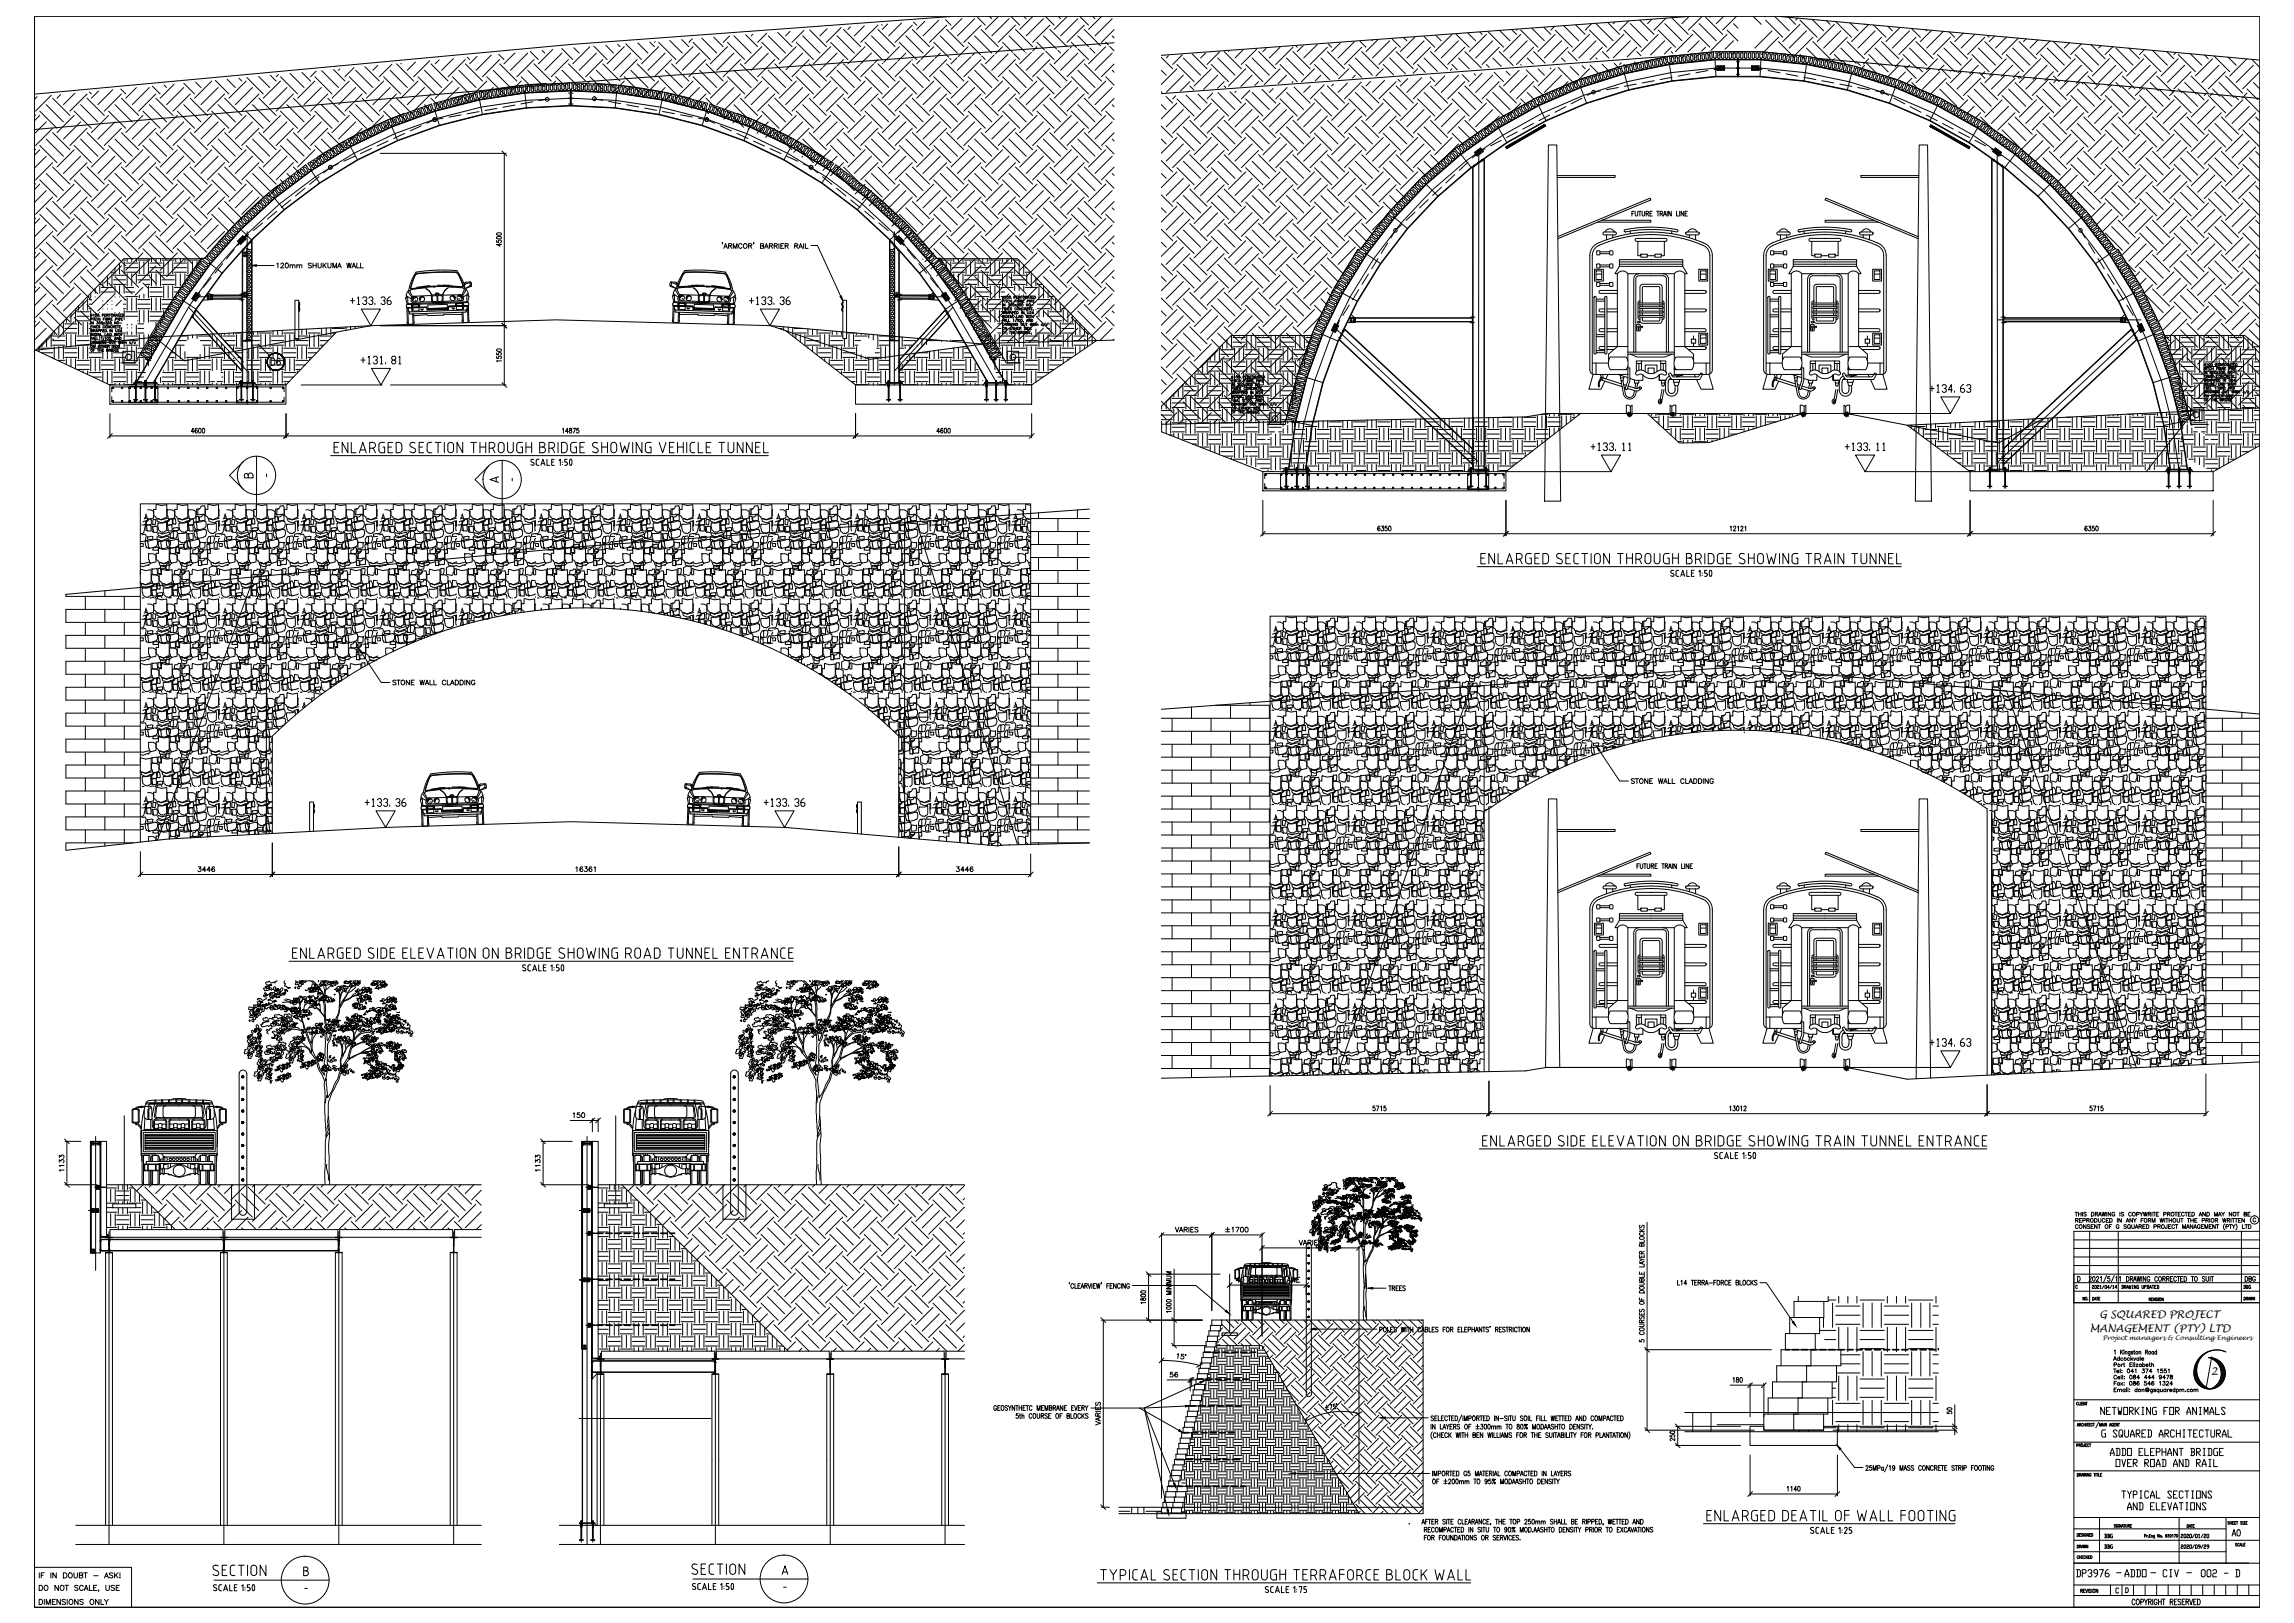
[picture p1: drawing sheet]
<svg xmlns="http://www.w3.org/2000/svg" width="1189mm" height="841mm" viewBox="0 0 1189 841" stroke-linecap="round" stroke-linejoin="round" font-family="sans-serif">
<defs><g id="words">
<text font-size="5.5" x="1146" y="713">2</text>
<g font-size="5.4">
<text x="1088" y="683">G SQUARED PROJECT</text>
<text x="1083" y="690">MANAGEMENT (PTY) LTD</text>
</g>
<text font-size="3.3" x="1090" y="695">Project managers &amp; Consulting Engineers</text>
</g></defs>
<!-- layer: 0 -->
<g fill="none" stroke="#000" stroke-width=".52">
<path d="M260 78l3 3M802 75h5l2 185h-9zM995 75h4l2 185h-8zM807 91h30v1h-30M994 91h-30v1h30M830 114h26v1h-28M842 119a66 66 0 0 1 28 0l-1 1a77 77 0 0 0-27 0zM845 120v1M866 120v1M932 119a62 62 0 0 1 28 0l-1 1a77 77 0 0 0-27 0zM935 120v1M957 120v1"/>
<path d="M971 114h-25v1h27M807 123l48-20 1 1-49 20M826 140h5v6h-5zM828 137h1v2h-1zM828 130h1v2h-1zM829 131h5M829 130h5M829 137h5M829 138h5M831 120h6a.8 .8 0 0 1 1 1 .8 .8 0 0 1-1 1h-6zM832 120a2.5 2.5 0 0 1 2-1 2.5 2.5 0 0 1 3 1M833 122v2"/>
<path d="M834 130h2v2h-2zM834 137h2v2h-2zM836 122v1M839 135h33v3h-33zM839 138l-2 4h1M839 137h33M839 136h33M848 124h15h1l-1 1h-15h-1zM849 125v8h1M850 132h4v1h-4zM854 133h4M858 132h3v1h-3z"/>
<path d="M863 125v8h-2M872 138l2 4h-1M874 121v-1h6l1 1M874 121v1h6l1-1M874 121h.1M875 120a2.5 2.5 0 0 1 2-1 2.5 2.5 0 0 1 2 1M876 122v1M879 122v2M880 140h5v6h-5zM881 121h.1M882 127a66 66 0 0 0-55 1l-1 2-1 3v61M882 127l3 3 1 3v61"/>
<path d="M916 140h5v6h-5zM918 130h1v2h-1zM918 137h1v2h-1zM919 127l-2 2-2 4v61M919 127a66 66 0 0 1 55 1l2 3v2v61M919 131h5M919 130h5M919 137h5M919 138h5M921 120h6a.8 .8 0 0 1 1 1 .8 .8 0 0 1-1 1h-6zM922 120a2.5 2.5 0 0 1 2-1 2.5 2.5 0 0 1 3 1M923 122v2"/>
<path d="M924 130h2v2h-2zM924 137h2v2h-2zM926 122v1M929 135h33v3h-33zM929 138l-2 4h1M929 137h33M929 136h33M938 124h15h1l-1 1h-15zM939 125v8h2M941 132h3v1h-3zM944 133h4M948 132h3v1h-3z"/>
<path d="M953 125v8h-2M962 138l3 4h-2M964 121l1-1h5l1 1M964 121l1 1h5l1-1M964 121h.1M965 120a2.5 2.5 0 0 1 2-1 2.5 2.5 0 0 1 3 1M966 122v1M969 122v2M971 140h4v6h-4zM971 121h.1M994 123l-48-20v1l48 20M210 155l1 3"/>
<path d="M211 153l-1 2 1-1 1 3h30M211 153l2 2M211 159v8M211 159h10v1M211 159l1 3 30-1M211 158v1M211 151l2 3M211 157v1M212 151l-1 2M213 150l-1 1M213 149v1M213 150a1.8 1.8 0 0 0 1 3v1"/>
<path d="M214 160v1M214 158v1M214 153l-1 1v2l1 1h13l2-1M215 143v-1a74 74 0 0 1 22-1l3 7M215 143l-2 6 10-1M215 154l-1 1M215 154h-1v1M215 141a77 77 0 0 1 22-1l4 7M216 155l-1 1M216 141l-3 5-1 5M216 154a1.2 1.2 0 0 0-2 0 1.2 1.2 0 0 0 0 2M217 158v1"/>
<path d="M217 159v2h-3l-1-1M217 159v-1h-3v1M217 158v1h-4v-1M218 154v1M219 154a1 1 0 0 0-1 0 1 1 0 0 0 0 1M220 148l5 1zM220 154a1.2 1.2 0 0 0-2 0 1.2 1.2 0 0 0 0 1M221 150l2 1 1 2M221 149l-8 1M221 159l-10 1 1 8h3l-1-5M221 160h.1M222 158h10v2h-10z"/>
<path d="M223 148l-7 1M224 153l-10 1M224 153v3M224 149l-11 1M224 153h2v3h-2M224 153l1 3M226 152h.1M226 152l1 1M226 152h1M227 148h6M227 152v1M227 152h.1"/>
<path d="M229 156a1.7 1.7 0 0 0 0-3 1.7 1.7 0 0 0-2 0v3M229 156h-2M229 153v3M230 148l4 1v-1M230 148l10 1a12 12 0 0 0-4-8 76 76 0 0 0-20 1l-3 7M232 148h-8M232 149l-2 2-1 2 2-3 1-1M232 149h8a1.5 1.5 0 0 1 1 1 1.5 1.5 0 0 1-1 2l-1 1M233 148l-8 1M234 154a1.2 1.2 0 0 1 1-1 1.2 1.2 0 0 1 1 2M234 154a1 1 0 0 1 1 0 1 1 0 0 1 0 1M235 154h.1"/>
<path d="M235 160h.1M236 160a.7 .7 0 0 1-1 0 .7 .7 0 0 1-1 0M237 159v1M237 157l-1 1M237 157v1M237 154a1.2 1.2 0 0 1 2-1 1.2 1.2 0 0 1 0 2M238 155h.1M238 154h1M239 153h1v2M239 153h-15M240 159v1M240 157v1"/>
<path d="M240 157h-3M240 159h.1M240 148v1l-5-1M240 157h-4v1h4M240 155v1h-11M240 159v1h-4M240 148l1 1a2 2 0 0 1 0-2 2 2 0 0 1 3 0v1M240 150h1M241 147h.1M241 146v1M241 150l1 1 1 3M242 150l-2 3"/>
<path d="M242 159h-9h9l1 8M242 157h1v1l-10 1-1 1h-11M242 157l-31 1M243 152l-3 2M243 158l-1 3M243 158v8M243 154l-1-1v3M243 154l-1 3M244 147v-1h-3v1v1M244 148l-3 1M244 148h.1M244 146v1v1"/>
<path d="M244 148l-3 2M348 146l-1 2 3 2M348 146v1M348 146h-1M348 146h2l1 1M348 148h-1M348 148l2 1M349 154l1-1v3M349 154v3M349 158v8M349 158l1 2M349 152l2 2"/>
<path d="M349 157l1-1 30 1M349 157v1l10 1v1h11M349 157l32 1M349 159h10h-10v8M350 150l2 3M350 150l-1 1v3M351 146v1M351 147h.1M351 147l4-7a74 74 0 0 1 21 1l2 5 2 5M351 147v1M351 150h-1M351 148v1a2.1 2.1 0 0 0-3-2v1"/>
<path d="M351 155l1 1 13 1 3-1M351 159v1h4M351 157v1M351 148l1 1 5-1M351 148l3-6-2 6h5v1M351 159h.1M352 157h-1M352 157v1M352 159v1M353 154h1h-1h-1M353 153h-1l-1 2M353 153h9"/>
<path d="M354 155h-1M354 142v-1a74 74 0 0 1 22 1l1 1M354 142h1a73 73 0 0 1 21 0l2 5 1 2-1 1M354 154a1.2 1.2 0 0 0-1-1 1.2 1.2 0 0 0-1 2M355 157v1M355 157h-3v1M355 159v1M355 157v1h-4M356 160a.7 .7 0 0 0 1 0M356 160h1M357 154h-1M357 148h5l-5 1"/>
<path d="M357 154a1 1 0 0 0-1 0 1 1 0 0 0 0 1M358 154a1.2 1.2 0 0 0-1-1 1.2 1.2 0 0 0-1 2M358 148l8 1M359 149l2 1 1 3M359 149h-7a1.5 1.5 0 0 0-1 1 1.5 1.5 0 0 0 1 2v1M360 149l1 2 1 2M360 148h7M360 158h10v2h-10zM362 153h4a1.6 1.6 0 0 1 2 0 1.6 1.6 0 0 1 0 2v1M362 153v3M363 153a1.7 1.7 0 0 0-1 3 1.7 1.7 0 0 0 3 0v-3h-2M364 152h.1"/>
<path d="M365 148h-7M366 152h-2M366 152h.1M367 153h-2v3h2M367 153l1 1M367 154v2M368 153l9 1M369 148l7 1M369 148l9 2M370 159l10 1v8M371 150l-2 1-1 2 1-2 2-1M371 149l7 1"/>
<path d="M372 154a1.2 1.2 0 0 1 1 0 1.2 1.2 0 0 1 1 1M372 148l-6 1 6-1M373 154a1 1 0 0 1 1 0 1 1 0 0 1 0 1M373 154l1 1M374 158h.1M374 159l1-1h3v1M375 159l-1 2h4v-1M375 158v1M376 154a1.2 1.2 0 0 1 1 0 1.2 1.2 0 0 1 1 2M376 155v1M376 154h1v1M376 154l1 1"/>
<path d="M377 143l2 6v1l-11-1M377 153l1 1 1 2M378 160v1M378 158v1M378 158v1h-4v-1M378 156v1l-10-1M378 150l1 1M379 150l1 1M379 151l-1 3M380 151l1 2M380 157l1 1M380 151l-2 3"/>
<path d="M381 158v1M381 159l-2 3-29-1M381 159h-10l-1 1M381 159l-1 8M381 153l-3 2M381 153v2l-1-1v3M381 155v3M826 154h1v29h-1zM827 140h3v5h-3zM827 142h3M827 156h5M827 155h5"/>
<path d="M828 146h1v2h-1zM829 147h5M829 148h5M832 154h1v29h-1zM834 146h2v2h-2zM838 151h-9a.8 .8 0 0 0 0 1h9M838 142a3 3 0 0 1 6 0M838 142v38h-5M844 142v45M844 142h5M849 157h13v1h-12zM849 159h13v1h-12z"/>
<path d="M850 157v-8l1-2 10 1v1v8M850 156l-1 1v8l1 1M850 158v1M850 160v1M851 157v-8h1h8v8M851 158v1M851 160v1M860 158v1M860 160v1M861 156l1 1v8l-1 1M861 158v1M861 160v1"/>
<path d="M862 142h-13h-1l-1 1v39M862 142h2l1 3v37M862 142h6a3 3 0 0 1 5 0M868 142v45M873 151h10h1M873 142v38M881 140h3v5h-3zM881 142h3M884 151h.1M884 151l-1 1h-10M916 154h1v29h-1zM917 140h3v5h-3z"/>
<path d="M917 142h3M917 156h5M917 155h5M918 146h1v2h-1zM919 147h5M919 148h5M922 154h1v29h-1zM924 146h2v2h-2zM928 151h-8a.8 .8 0 0 0-1 0 .8 .8 0 0 0 1 1h8M928 142a3 3 0 0 1 6 0M928 142v38h-5M934 142v45"/>
<path d="M934 142h6M939 157h13v1h-12zM939 159h13v1h-12zM940 157v-9l1-1 10 1 1 1v8M940 156l-1 1v8l1 1M940 158v1M940 160v1M941 157l1-8h8v8M941 158v1M941 160v1M950 158v1M950 160v1"/>
<path d="M952 156l1 1v8l-1 1M952 158v1M952 160v1M952 142h-12h-2l-1 2v38M952 142h2l1 2v38M952 142h6a3 3 0 0 1 5 0M958 142v45M963 151h11M963 142v38M971 140h3v5h-3zM971 142h3M974 151h.1"/>
<path d="M974 151v1h-11M174 172l-26 27M211 167v1M211 167h.1M212 162h.1M214 163v5M219 160h-1M219 160a.7 .7 0 0 1 0 1 .7 .7 0 0 1-1-1M221 160h6zM227 160h5zM239 162l1 4M239 163l-25 1"/>
<path d="M240 166v1M240 166h.1M240 162v5M242 161l-1 1h-29M243 167h-3M243 166h.1M243 166v1M260 168l3 2M349 166h.1M349 166v1M349 167h3M350 160v1"/>
<path d="M350 161l29 2 1-1M350 161h.1M352 162l-1 5M352 166h.1M352 166v1M352 163l25 1M352 162v4M355 160h.1M359 160h5zM365 160l5 1zM372 160a.7 .7 0 0 0 1 1 .7 .7 0 0 0 0-1M372 160h1"/>
<path d="M377 163v5h3M377 160l1 1M378 163v5M380 167h1M380 167v1M407 171l36 28M568 177l-33 22M827 173h5M827 174h5M827 163h5M827 164h5M832 160h-3a.8 .8 0 0 0 0 1 .8 .8 0 0 0 0 1h3"/>
<path d="M832 170h-3a.8 .8 0 0 0 0 1 .8 .8 0 0 0 0 1h3M832 180h-3a.8 .8 0 0 0 0 1h3M833 160h5M833 170h5M833 162h5M833 172h5M844 180h-6l-4 3v4M849 169h2l-2 1zM849 170v1zM849 161h13v1h-12zM850 164l12-1v1h-12zM850 164v3l1 1 9-1h1v-3"/>
<path d="M850 162v1M850 169v-1h-2v3h2v-1M851 164l1 2h8v-2M851 162v1M860 162v1M861 162v1M868 180h5M873 160h10l1 1M873 170h10a.8 .8 0 0 1 1 1 .8 .8 0 0 1-1 1h-10M873 180h10h1M873 180l5 3v4M877 176h2v2h-2z"/>
<path d="M878 174v2M878 178v2M880 173h5v6h-5zM881 173h3v5h-3zM881 175h3M884 161h.1M884 161l-1 1h-10M917 173h5M917 174h5M917 163h5M917 164h5M922 160h-2a.8 .8 0 0 0-1 1 .8 .8 0 0 0 1 1h2"/>
<path d="M922 170h-2a.8 .8 0 0 0-1 1 .8 .8 0 0 0 1 1h2M922 180h-2a.8 .8 0 0 0-1 0 .8 .8 0 0 0 1 1h2M923 160h5M923 170h5M923 162h5M923 172h5M934 180h-6l-4 3v4M939 169h2l-2 1zM939 170v1zM939 161h13v1h-12zM939 164l13-1v1h-12zM940 164v3l1 1 9-1h1l1-3"/>
<path d="M940 162v1M940 169v-1h-2v3h2v-1M941 164l1 2h8v-2M941 162v1M950 162v1M952 162v1M958 180h5M963 160h11v1M963 170h11a.8 .8 0 0 1 0 1 .8 .8 0 0 1 0 1h-11M963 180h11M963 180l5 3v4M967 176h2v2h-2z"/>
<path d="M968 174v2M968 178v2M971 173h4v6h-4zM971 173h3v5h-3zM971 175h3M974 161h.1M974 161v1h-11M19 181l38 18M156 199h42M260 198l3 3M825 188h8M826 194l-3 8h7l2-5"/>
<path d="M827 188v6M827 182h5M827 183h5M829 194a4 4 0 0 1 0 5v1a2.4 2.4 0 0 1 0-3M831 194l-1 3M833 181h3M833 194l-1 2M835 185h8l1 3-1 4h-8l-1-3zM839 194l5 2M840 194v3h1l1-2M840 196h1M840 197l1 7a3 3 0 0 0 4 3 3 3 0 0 0 3-4"/>
<path d="M840 199l-10-4-1 2 12 3M841 197l1 7a2.2 2.2 0 0 0 3 2 2.2 2.2 0 0 0 2-2v-2M841 199l2 1M844 182h24M844 184h24M844 191h1v6l-2 5h-1l2-5v-3M844 190v4M845 184l4 1h14l3-1M847 197v2h2v-2M848 182v-37v-1l1-1h13l2 1v38M848 199l-1 2M848 193a4 4 0 0 1 6 0 6 6 0 0 0 6-1 2.3 2.3 0 0 1 2 0 2.3 2.3 0 0 1 1 2 3 3 0 0 0-5 2 7 7 0 0 1-7-2h-1a1.3 1.3 0 0 1-1 0 1.3 1.3 0 0 1-1-1z"/>
<path d="M848 193v-6h15v6M848 188h3M849 199l-1 2M849 188v4M851 187v5M851 194v3h-3l-3-1M853 193v-4h6v4M854 193v-2h3v2M860 194v3h3h-3zM861 187v5M861 188h2M861 197v3h1l1-3"/>
<path d="M861 198h2M862 188v4M865 194l1-1 1 2h13l1-2 1 1-1 3h-14zM865 197l1-1-1 1M865 195l-2 2v5a3 3 0 0 0 3 3 3 3 0 0 0 4-3v-2M866 196l-1 2v4a1.8 1.8 0 0 0 1 2 1.8 1.8 0 0 0 2-2v-2M867 197v1h3v-1M868 198a1.3 1.3 0 0 0 1 2 1.3 1.3 0 0 0 1-2M868 192v2h17l2-1v-1v-59a7 7 0 0 0-4-7 68 68 0 0 0-56 1l-2 1-1 4v60l1 1 1 1h18M868 190v2v-1M869 185h8l1 3-1 4h-8l-1-3zM869 194l1 1"/>
<path d="M869 194h-3M873 194l-4 1M878 188h8M878 194l1 1M884 180h.1M884 180l-1 1h-8M884 188v6M886 194l2 8h-6l-3-5M915 188h9M916 194l-2 8h6l2-5M917 188v6M917 182h5"/>
<path d="M917 183h5M919 194a5 5 0 0 1 0 5v1a2.4 2.4 0 0 1 0-3M921 194v3M923 181h3M923 194l-1 2M925 185h8l1 3-1 4h-8l-1-3zM929 194l5 2M930 194v3h1l1-2M930 196h2M930 197l1 7a3 3 0 0 0 5 3 3 3 0 0 0 2-4M931 199l-11-4-1 2 12 3M931 197l1 7a2.2 2.2 0 0 0 3 2 2.2 2.2 0 0 0 2-2v-2"/>
<path d="M932 199l1 1M934 182h24M934 184h24M934 191h1v6l-2 5h-1l2-5v-3M934 190v4M935 184l4 1h14l4-1M937 197v2h2v-2M938 182v-37v-1l2-1h12l2 1v38M938 199l-1 2M938 193a4 4 0 0 1 6 0 6 6 0 0 0 6-1 2.3 2.3 0 0 1 4 2h-1a3 3 0 0 0-5 2 6 6 0 0 1-7-2h-1a1.4 1.4 0 0 1-1 0 1.4 1.4 0 0 1-1-1zM938 193v-6h15v6M938 188h3"/>
<path d="M939 199l-1 2M939 188v4M941 187v5M942 194v3h-4l-3-1M943 193v-4h6v4M944 193v-2h3v2M950 194v3h3h-3zM951 187v5M951 188h2M951 197v3h1l1-3M951 198h2M952 188v4"/>
<path d="M955 194l1-1 1 2h13l1-2 2 1-2 3h-14l-2-3zM955 197l1-1-1 1M955 195l-2 2v5a3 3 0 0 0 3 3 3 3 0 0 0 4-3v-2M956 196l-1 2v4a1.8 1.8 0 0 0 1 2 1.8 1.8 0 0 0 2-2v-2M957 197v1h3v-1M958 198a1.3 1.3 0 0 0 1 2 1.3 1.3 0 0 0 1-2M958 192v2h17l2-1v-1l1-59a7 7 0 0 0-5-7 68 68 0 0 0-56 1l-2 2-1 4v59l1 2h1h18M958 190v2v-1M959 185h8l1 3-1 4h-8l-1-3zM959 194l1 1M959 194h-2M963 194l-4 1"/>
<path d="M968 188h8M968 194l1 1M974 180h.1M974 180v1h-9M974 188v6M976 194l2 8h-6l-3-5M819 214l-39 30h55M842 201h.1M843 210l2 1 1-1v5l-3-1zM843 201l5 2 2-2M844 200l4 1h2M845 211v4"/>
<path d="M860 207a1.1 1.1 0 0 0-1 1 1.1 1.1 0 0 0 2 1v-1v-1M861 207v2M861 202l-1 7h1l1-7M866 210v1l2-1v4h-1l-1 1zM866 211v4M932 201h1M933 210l2 1 1-1v5l-3-1zM934 201l4 2 3-2M934 200l4 1h2M935 211v4M950 207a1.1 1.1 0 0 0-1 1 1.1 1.1 0 0 0 2 1v-1v-1M951 207v2"/>
<path d="M951 202l-1 7h1l1-7M956 210l1 1 2-1v4h-2l-1 1zM957 211v4M957 214h54M1137 213l-25 31M58 225l-2 2M149 225l-2 2M445 225l-3 2M536 225l-3 2M602 224l52 20M988 220l33 24h-54M1171 231l-24 13"/>
<path d="M73 272h2l-1 4-1 1M74 277h1l1 1-1 2-2 1M75 269l1-1 1 1-3 1M75 270l3-1v3h-2zM75 270h1M76 267v1h-1M76 272h2v3h-2zM76 272v3M77 264h1l2 1v3l-3 1-1-3M77 270h-1v2M77 278h2v1h-3zM79 273h2v3h-2z"/>
<path d="M79 273l1 3M79 269h2l-1 3h-1zM81 261l3 1h2v6l-3 1-2-1-1-1v-3h1zM81 269h3l3-1 1 1-4 2-2-1zM82 278l2 1 3-1h1l-4 2-2-1zM82 276l2 1 3-1h1l-4 2-2-1zM82 271h4v-1v5l-1 1-3-1zM86 270l3-1v3h-2zM86 270h1M86 272h3v3h-2zM87 264h2l2 1-1 3-2 1-1-1zM87 272v3"/>
<path d="M87 270v2M90 269h1v3h-1zM90 274h3l-1 1h-2zM90 275h1l1 1-1 3h-3h2v-4h-1l-1 2v2M92 261l3 1h2v6l-3 1-2-1-1-1v-3h1zM92 269h2l4-1 1 1-4 2-3-1zM92 277l4-1 1 5h-2h-1l-2-1zM93 271h4v-1v5l-2 1-2-1zM97 270l3-1v3h-3zM97 270h1M97 272h3v3h-3zM97 276h3v4l-3-1z"/>
<path d="M98 264h2l2 1-1 3-2 1-1-1zM98 272v3M98 277v2M98 270v2M101 271h1l4-1a2.4 2.4 0 0 1-1 4l-3 1a2.6 2.6 0 0 1-1-4h1v4M101 275h1l4-1a2.5 2.5 0 0 1-1 4l-2 1a2.6 2.6 0 0 1-2-4h1l1 4M102 267l1 1v2h-1zM102 264h1l1-2h2v1v3l-4 1zM103 268l3-1v3h-3zM103 264v3M108 272l3-1h1v5l-2 1-1-1-1-1zM108 261l2 1h3v6l-3 1-2-1-2-1v-3h2z"/>
<path d="M109 278h2v1v2h-4l2 1v-4h-1l-1 1v2M114 279v3M114 272v1M114 276l-2 1v1h2M114 264v3M114 269h-4h-2v1l3 1 3-1M114 272h-1l1 3M114 270h-1l1 2v-2h-1M114 272h2l-1 4-1 1M115 277h1l1 1-1 2-2 1M116 269l1-1 1 1-3 1M116 270l3-1v3h-2z"/>
<path d="M116 270h1M116 272h3v3h-2zM116 267v1M117 272v3M118 264h1l2 1v3l-3 1-1-3M118 270h-1v2M118 278h2v1h-3zM120 273h2v3h-2zM120 273l1 3M120 269h2l-1 3h-1zM122 261l3 1h2v6l-3 1-2-1-1-1v-3h1zM122 278h1l2 1 3-1h1l-4 2-2-1z"/>
<path d="M122 269h3l3-1 1 1-4 2-3-1zM123 271h4v-1v5l-1 1h-2l-1-1zM123 276l2 1 3-1h1l-4 2-2-1zM127 270l3-1v3h-2zM127 270h1M127 272h3v3h-3zM128 264h2l2 1-1 3-2 1-1-1zM128 272v3M128 270v2M131 269h1v3h-1zM131 274h3l-1 1h-2zM131 275h1l1 1-1 3h-3h2v-4h-1l-1 2v2"/>
<path d="M133 261l3 1h2v6l-3 1-2-1-1-1v-3h1zM133 269h2l4-1 1 1-4 2-3-1zM133 277l4-1v5h-1h-1l-2-1zM134 271h4v-1v5l-2 1h-1l-1-1zM138 270l3-1v3h-3zM138 270h1M138 272h3v3h-3zM138 276h3v4l-3-1zM139 264h2l1 1v3l-2 1-1-1zM139 272v3M139 277v2M139 270v2"/>
<path d="M142 271h1l4-1a2.4 2.4 0 0 1-1 4l-3 1a2.5 2.5 0 0 1-2-3l1-1a1.4 1.4 0 0 1 1 2v2M142 275h1l4-1a2.4 2.4 0 0 1-1 4l-3 1a2.6 2.6 0 0 1-1-4h1v4M143 267l1 1v2h-1zM143 264h1l1-2h2v1v3l-4 1zM144 268l3-1v3h-3zM144 264h-1v3M149 272l3-1h1v5l-2 1-2-2zM149 261l2 1h3v6l-3 1-2-1-2-1v-3h2zM150 278h2v1v2h-4l2 1v-4h-1l-1 1v2M155 279l-1 2 1 1M155 272v1M155 276l-2 1v1h2"/>
<path d="M155 264v3M155 269h-4h-2v1l3 1 3-1M155 272h-1l1 3M155 270h-1l1 2v-2h-1M155 272h2l-1 4-1 1M156 277h1l1 1-1 2-2 1M157 269l1-1 1 1-3 1M157 270l3-1v3h-2zM157 270h1M157 272h3v3h-2zM157 267v1M158 272v3"/>
<path d="M158 270v2M158 278h3v1h-3zM158 264h2l2 1v3l-3 1-1-3M161 273h2v3h-2zM161 273l1 3M161 269h2l-1 3h-1zM163 261l3 1h2v6l-3 1-2-1-1-1v-3h1zM163 269h2l4-1 1 1-4 2-3-1zM164 278l2 1 3-1h1l-4 2-3-1zM164 271h4v-1v5l-1 1h-2l-1-1zM164 276l2 1 3-1h1l-4 2-2-1zM168 270l3-1v3h-3z"/>
<path d="M168 270h1M168 272h3v3h-3zM169 264h2l2 1-1 3-2 1-1-1zM169 272v3M169 270v2M172 269h1v3h-1zM172 274h2v1h-2zM172 275h1l1 1-1 3h-3h2v-4h-1l-1 2v2M174 261l3 1h2v6l-3 1-2-1-2-1v-3h2zM174 269h2l4-1 1 1-4 2-3-1zM174 277l4-1v5h-1h-1l-2-1zM175 271h4v-1v5l-2 1h-1l-1-1z"/>
<path d="M179 270l3-1v3h-3zM179 270h1M179 272h3v3h-3zM179 276h3v4l-3-1zM180 264h2l1 1v3l-2 1-1-1zM180 272v3M180 277v2M180 270v2M183 271h1l4-1a2.4 2.4 0 0 1-1 4l-3 1a2.5 2.5 0 0 1-2-3l1-1h1v4M183 275h1l4-1a2.4 2.4 0 0 1-1 4l-3 1a2.6 2.6 0 0 1-1-4h1v4M184 267l1 1v2h-1zM184 264h1l1-2h2v1v3l-4 1z"/>
<path d="M185 268l3-1v3h-3zM185 264h-1v3M189 272l4-1h1v5l-2 1-1-1-1-1zM190 261l2 1h3v6l-3 1-2-1-2-1v-3h2zM191 278h2v1v2h-4l2 1v-4h-1l-1 1v2M195 279v2l1 1M196 272v1M196 276l-2 1-1 1h3M196 264v3M196 269h-4h-2v1l3 1 3-1M196 272h-1l1 3M196 270h-1l1 2v-2h-1"/>
<path d="M196 272h2l-1 4-1 1M196 277h2l1 1-1 2-2 1M198 269l1-1 1 1-3 1M198 270l3-1v3h-2zM198 270h1M198 267v1M198 272h3v3h-2zM199 272v3M199 270v2M199 278h3v1h-3zM199 264h2l2 1-1 3-2 1-1-3M202 273h2v3h-2z"/>
<path d="M202 273l1 3M202 269h2l-1 3h-1zM204 261l3 1h2v6l-3 1-2-1-1-1v-3h1zM204 269h2l4-1 1 1-4 2-3-1zM204 278l2 1 4-1h1l-4 2-3-1zM205 276l2 1 3-1h1l-4 2-2-1zM205 271h4v-1v5l-2 1-2-1zM209 270l3-1v3h-3zM209 270h1M209 272h3v3h-3zM210 264h2l2 1-1 3-2 1-1-1zM210 272v3"/>
<path d="M210 270v2M213 269h1v3h-2zM213 274h2v1h-3zM213 275h1l1 1-1 3h-3h2v-4h-1l-1 2v2M215 261l2 1h3v6l-3 1-2-1-2-1v-3h2zM215 269h2l4-1 1 1-4 2-3-1zM215 277l4-1v5h-1h-1l-2-1zM216 271h4v-1v5l-2 1-2-1zM220 270l3-1v3h-3zM220 270h1M220 272h3v3h-3zM220 276h3v4l-3-1z"/>
<path d="M221 264h2l1 1v3l-2 1-1-1zM221 272v3M221 277v2M221 270v2M224 271h1l4-1a2.5 2.5 0 0 1-1 4l-3 1a2.6 2.6 0 0 1-1-4h1v4M224 275h1l4-1a2.5 2.5 0 0 1-1 4l-3 1a2.6 2.6 0 0 1-1-4h1v4M225 267l1 1v2h-2zM225 264h1l1-2h2v1v3l-4 1zM226 268l3-1v3h-3zM226 264h-1v3M231 272l3-1h1v5l-2 1-1-1-1-1zM231 261l2 1h3v6l-3 1-3-1-1-1v-3h2z"/>
<path d="M232 278h2v1v2h-4l2 1v-4h-1l-1 1v2M236 279l1 3M237 272v1M237 276l-2 1-1 1h3M237 264v3M237 269h-4h-2v1l2 1 4-1M237 272h-1l1 3M237 270h-1l1 2v-2h-1M237 272h2l-1 4-1 1M237 277h2l1 1-1 2-2 1M239 269l1-1 1 1-3 1M239 272h3v3h-3z"/>
<path d="M239 270l3-1v3h-2zM239 270h1M239 267v1M240 272v3M240 264h2l2 1-1 3-2 1-1-3M240 270v2M240 278h3v1h-3zM243 273h2v3h-2zM243 273v3M243 269h2l-1 3h-1zM245 261l3 1h2v6l-3 1-2-1-2-1v-3h2zM245 269h2l4-1 1 1-4 2-3-1z"/>
<path d="M245 278l2 1 4-1h1l-4 2-3-1zM246 276l2 1 3-1h1l-4 2-2-1zM246 271h4v-1v5l-2 1h-1l-1-1zM250 272h3v3h-3zM250 270l3-1v3h-3zM250 270h1M251 264h2l1 1v3l-2 1-1-1zM251 272v3M251 270v2M254 269h1v3h-2zM254 274h2v1h-3zM254 275h1l1 1-1 3h-3h2v-4h-1l-1 2v2"/>
<path d="M256 261l2 1h3v6l-3 1-2-1-2-1v-3h2zM256 269h2l4-1 1 1-4 2-3-1zM256 277l4-1v5h-1h-1l-2-1zM257 271h4v-1v5l-2 1h-1l-1-1zM261 272h3v3h-3zM261 270l3-1v3h-3zM261 270h1M261 276h3v4l-3-1zM261 264h3l1 1v3l-2 1-1-1zM262 272v3M262 277v2M262 270v2"/>
<path d="M265 271h1l4-1a2.4 2.4 0 0 1-1 4l-3 1a2.5 2.5 0 0 1-2-3v-1a1.4 1.4 0 0 1 2 2v2M265 275h1l4-1a2.4 2.4 0 0 1-1 4l-3 1a2.6 2.6 0 0 1-1-4h1v4M266 267l1 1v2h-2zM266 264h1l1-2h2v1v3l-4 1zM267 268l3-1v3h-3zM267 264h-1v3M272 272l3-1h1v5l-2 1-2-2zM272 261l2 1h3v6l-3 1-3-1-1-1v-3h2zM273 278h2v1v2h-4l2 1v-4h-1l-1 1v2M277 279l1 3M277 272l1 1M278 276l-2 1-1 1h3"/>
<path d="M278 264v3M278 269h-4h-2v1l2 1 4-1M278 272h-1l1 3M278 270h-1l1 2v-2h-1M278 272h2l-1 4-1 1M278 277h2l1 1-1 2-2 1M280 269l1-1 1 1-3 1M280 270l3-1v3h-3zM280 270h1M280 272h3v3h-3zM280 267v1M281 272v3"/>
<path d="M281 270v2M281 278h3v1h-3zM281 264h2l2 1-1 3-2 1-1-3M284 273h2v3h-2zM284 273v3M284 269h2l-1 3h-1zM286 261l2 1h3v6l-3 1-2-1-2-1v-3h2zM286 269h2l4-1 1 1-4 2-3-1zM286 278l2 1 4-1h1l-4 2-3-1zM287 276l2 1 3-1h1l-4 2-2-1zM287 271h4v-1v5l-2 1h-1l-1-1zM291 270l3-1v3h-3z"/>
<path d="M291 270h1M291 272h3v3h-3zM291 264h3l1 1v3l-2 1-1-1zM292 272v3M292 270v2M294 269h2v3h-2zM295 274h2v1h-3zM295 275h1l1 1-1 3h-3h2v-4h-1l-1 2v2M297 261l2 1h3v6l-3 1-2-1-2-1v-3h2zM297 269h2l4-1v1l-4 2-2-1zM297 276h4v5h-1l-3-1zM298 271h4v-1v5l-2 1h-1l-1-1z"/>
<path d="M302 270l3-1v3h-3zM302 270h1M302 272h3v3h-3zM302 276h3v4l-3-1zM302 264h3l1 1v3l-3 1v-1zM303 272v3M303 277v2M303 270v2M306 271h1l4-1a2.4 2.4 0 0 1-1 4l-3 1a2.5 2.5 0 0 1-2-3l1-1h1v4M306 275h1l4-1a2.4 2.4 0 0 1-1 4l-3 1a2.6 2.6 0 0 1-1-4h1v4M306 267l2 1v2h-2zM307 264h1l1-2h2v1v3l-4 1z"/>
<path d="M308 268l3-1v3h-3zM308 264h-1v3M312 272l4-1h1v5l-2 1-1-1-1-1zM313 261l2 1h3v6l-3 1-3-1-1-1v-3h2zM314 278h1l1 1-1 2h-3l2 1v-4h-1l-1 1v2M318 270h.1M318 279v2l1 1M318 272l1 1M319 276l-2 1-1 1h3M319 264v3M319 269h-4h-2v1l2 1 4-1M319 272h-1l1 3"/>
<path d="M319 270h-1l1 2M319 270l-1 2M319 272h2l-1 4-1 1M319 277h2l1 1-1 2-2 1M320 269l2-1 1 1-3 1M321 270l3-1v3h-3zM321 270h1M321 267v1M321 272h3v3h-3zM322 272v3M322 270v2M322 278h3v1h-3z"/>
<path d="M322 264h2l1 1v3l-2 1-1-3M325 273h2v3h-2zM325 273v3M325 269h2l-1 3h-1zM327 261l2 1h3v6l-3 1-2-1-2-1v-3h2zM327 269h2l4-1 1 1-4 2-3-1zM327 278l2 1 4-1h1l-4 2-3-1zM328 271h4v-1v5l-2 1-2-1zM328 276l2 1 3-1h1l-4 2-2-1zM332 270l3-1v3h-3zM332 270h1M332 272h3v3h-3z"/>
<path d="M332 264h3l1 1v3l-2 1-1-1zM333 272v3M333 270v2M335 269h2v3h-2zM336 274h2v1h-3zM336 275h1l1 1-1 3h-3h2v-4h-1l-1 2v2M338 261l2 1h3v6l-3 1-2-1-2-1v-3h2zM338 269h2l4-1v1l-4 2-2-1zM338 277l4-1v5h-1h-1l-2-1zM339 271h3l1-1v5l-2 1-2-1zM343 270l3-1v3h-3zM343 270h1"/>
<path d="M343 272h3v3h-3zM343 276h3v4l-3-1zM343 264h3l1 1v3l-3 1v-1zM344 272v3M344 277v2M344 270v2M347 271h1l4-1a2.5 2.5 0 0 1-1 4l-3 1a2.6 2.6 0 0 1-1-4h1v4M347 275h1l4-1a2.5 2.5 0 0 1-1 4l-3 1a2.6 2.6 0 0 1-1-4h1v4M347 267l2 1v2h-2zM348 264h1l1-2h2v1v3l-4 1zM349 268l3-1v3h-3zM349 264h-1v3"/>
<path d="M354 272l3-1h1v5l-2 1-1-1-1-1zM354 261l2 1h3v6l-3 1-3-1-1-1v-3h2zM355 278h1l1 1-1 2h-3l2 1v-4h-1l-1 1v2M359 279v3M359 272v1M359 276l-2 1v1h2M359 264v3M359 269h-3h-2v1l2 1 3-1M359 272v3M359 270v2v-2M360 272h2l-1 4-2 1M360 277h2l1 1-1 2-3 1"/>
<path d="M361 269l2-1 1 1-3 1M362 270l3-1v3h-3zM362 270h1M362 267v1M362 272h3v3h-3zM363 272v3M363 264h2l1 1v3l-2 1-2-3M363 270v2M363 278h3v1h-3zM366 273h2v3h-2zM366 273v3M366 269h2l-1 3h-1z"/>
<path d="M368 261l2 1h3v6l-3 1-2-1-2-1v-3h2zM368 269h2l4-1 1 1-4 2-3-1zM368 278l2 1 4-1h1l-4 2-3-1zM368 276l3 1 3-1h1l-4 2-2-1zM368 271h5v-1v5l-2 1h-1l-1-1zM373 272h3v3h-3zM373 270l3-1v3h-3zM373 270h1M373 264h3l1 1v3l-2 1-1-1zM374 272v3M374 270v2M376 269h2v3h-2z"/>
<path d="M376 274h3v1h-3zM377 275h1l1 1-1 3h-3h2v-4h-1l-1 2v2M379 261l2 1h3v6l-3 1-3-1-1-1v-3h2zM379 269h2l4-1v1l-4 2-2-1zM379 276h4v5h-1l-3-1zM379 271h4l1-1v5l-2 1h-1l-1-1zM384 272h3v3h-3zM384 270l3-1v3h-3zM384 270h.1M384 276h3v4l-3-1zM384 264h3l1 1v3l-3 1v-1zM384 272l1 3"/>
<path d="M384 277l1 2M385 270h-1v2M388 271h1l4-1a2.4 2.4 0 0 1-1 4l-3 1a2.5 2.5 0 0 1-2-3v-1a1.4 1.4 0 0 1 2 2v2M388 275h1l4-1a2.4 2.4 0 0 1-1 4l-3 1a2.6 2.6 0 0 1-1-4h1v4M388 267l2 1v2h-2zM389 264h1l1-2h2v1v3l-4 1zM390 268l3-1v3h-3zM390 264h-1v3M395 272l3-1h1v5l-2 1-1-1-1-1zM395 261l2 1h3v6l-3 1-3-1-1-1v-3h1zM396 278h1l1 1-1 2h-3l2 1v-4h-1l-1 1v2M400 279v3"/>
<path d="M400 272v1M400 276l-2 1v1h2M400 264v3M400 269h-3h-2v1l2 1 3-1M400 272v3M400 270v2v-2M401 272h1h1l-1 4-2 1M401 277h2l1 1-1 2-3 1M402 269l2-1 1 1-3 1M403 270l3-1v3h-3zM403 270h1M403 272h3v3h-3z"/>
<path d="M403 267v1M404 272v3M404 270v2M404 278h3v1h-3zM404 264h2l1 1v3l-2 1-2-3M406 273h3v3h-2zM407 273v3M407 269h2l-1 3h-1zM409 261l2 1h3v6l-3 1-2-1-2-1v-3h2zM409 269h2l4-1v1l-4 2-2-1zM409 278l2 1 4-1-3 2-3-1zM410 271h3l1-1v5l-2 1h-1l-1-1z"/>
<path d="M410 276l2 1 3-1h1l-4 2-2-1zM414 270l3-1v3h-3zM414 270h1M414 272h3v3h-3zM414 264h3l1 1v3l-3 1v-1zM415 272v3M415 270v2M417 269h2v3h-2zM417 274h3v1h-3zM418 275h1l1 1-1 3h-3h2v-4h-1l-1 2v2M420 261l2 1h3v6l-3 1-3-1-1-1v-3h2zM420 269h2l4-1v1l-4 2-2-1z"/>
<path d="M420 277l4-1v5h-1h-1l-2-1zM421 271v4l1 1h1l2-1v-5l-1 1h-3M425 270l3-1v3h-3zM425 270h.1M425 272h3v3h-3zM425 276h3v4l-3-1zM425 264h3l1 1v3l-3 1v-1zM425 272l1 3M425 277l1 2M426 270h-1v2M429 271h1l4-1a2.4 2.4 0 0 1-1 4l-3 1a2.5 2.5 0 0 1-2-3l1-1h1v4M429 275h1l4-1a2.4 2.4 0 0 1-1 4l-3 1a2.6 2.6 0 0 1-1-4h1v4"/>
<path d="M429 267l2 1v2h-2zM430 264h1l1-2h2v1v3l-4 1zM431 268l3-1v3h-3zM431 264h-1v3M435 272l4-1 1 5-2 1-1-1-1-1zM436 261l2 1h3v6l-3 1-3-1-1-1v-3h1zM437 278h1l1 1-1 2h-3l2 1v-4h-1l-1 1v2M441 279v2v1M441 272v1M441 276l-2 1v1h2M441 264v3M441 269h-3h-2v1l2 1 3-1"/>
<path d="M441 272v3M441 270v2v-2M442 272h1h1l-1 4-2 1M442 277h2l1 1-1 2-3 1M443 269l2-1 1 1-3 1M444 270l3-1v3h-3zM444 270h1M444 267v1M444 272h3v3h-3zM445 272v3M445 270v2M445 278h3v1h-3z"/>
<path d="M445 264h2l1 1v3l-2 1-2-3M447 273h3v3h-2zM448 273v3M448 269h2l-1 3h-1zM450 261l2 1h3v6l-3 1-3-1-1-1v-3h2zM450 269h2l4-1v1l-4 2-2-1zM450 278l2 1 4-1-4 2-2-1zM450 276l3 1 3-1h1l-4 2-2-1zM451 271h3l1-1v5l-2 1h-1l-1-1zM455 270l3-1v3h-3zM455 270h1M455 272h3v3h-3z"/>
<path d="M455 264h3l1 1v3l-3 1v-1zM455 272l1 3M456 270v2M458 269h2v3h-2zM458 274h3v1h-3zM459 275h1l1 1-1 3h-3h2v-4h-1l-1 2v2M461 261l2 1h3v6l-3 1-3-1-1-1v-3h2zM461 269h2l4-1v1l-4 2-2-1zM461 276h4v5h-1l-3-1zM462 271h3l1-1v5l-2 1h-1l-1-1zM466 270l3-1v3h-3zM466 270h.1"/>
<path d="M466 272h3v3h-3zM466 276h3v4l-3-1zM466 264h3l1 1v3l-3 1v-1zM466 272l1 3M466 277l1 2M467 270h-1v2M470 271l5-1a2.5 2.5 0 0 1-1 4l-3 1a2.6 2.6 0 0 1-1-4l1 4M470 275h1l4-1a2.5 2.5 0 0 1-1 4l-3 1a2.6 2.6 0 0 1-2-3l1-1h1v4M470 267l2 1v2h-2zM471 264h1l1-2h2v1v3l-4 1zM472 268l3-1v3h-3zM472 264h-1v3"/>
<path d="M476 272l4-1 1 5-2 1-1-1-2-1zM477 261l2 1h3v6l-3 1-3-1-1-1v-3h1zM478 278h1l1 1-1 2h-3l2 1v-4h-1l-1 1v2M482 279v2v1M482 272v1M482 276l-2 1v1h2M482 264v3M482 269h-3h-2v1l2 1 3-1M482 272v3M482 270v2v-2M483 272h1h1l-1 4-2 1M483 277h2v1v2l-3 1"/>
<path d="M484 269l2-1v1l-2 1M485 270l3-1v3h-3zM485 270h1M485 267v1M485 272h3v3h-3zM486 272v3M486 264h2l1 1v3l-3 1-1-3M486 270v2M486 278h3v1h-3zM488 273h3v3h-2zM489 273v3M489 269h2l-1 3h-1z"/>
<path d="M491 261l2 1h3v6l-3 1-3-1-1-1v-3h2zM491 269h2l4-1v1l-4 2-2-1zM491 278l2 1 4-1-4 2-2-1zM491 271h4l1-1v5l-2 1h-1l-1-1zM492 276l2 1 3-1h1l-4 2-2-1zM496 270l3-1v3h-3zM496 270h.1M496 272h3v3h-3zM496 264h3l1 1v3l-3 1v-1zM496 272l1 3M497 270h-1v2M499 269h2v3h-2z"/>
<path d="M499 274h3v1h-3zM499 275h2l1 1-1 3h-3h1v-4l-1 2v2M502 261l2 1h3v6l-3 1-3-1-1-1v-3h1zM502 269h2l4-1v1l-4 2-2-1zM502 277l4-1v5h-1h-1l-2-1zM502 271h4l1-1v5l-2 1h-1l-1-1zM507 270l3-1v3h-3zM507 270h.1M507 272h3v3h-3zM507 276h3v4l-3-1zM507 264h3l1 1v3l-3 1v-1zM507 272l1 3"/>
<path d="M507 277l1 2M508 270h-1v2M510 271h1l5-1a2.4 2.4 0 0 1-1 4l-3 1a2.5 2.5 0 0 1-2-3v-1a1.4 1.4 0 0 1 2 2v2M511 275h1l4-1a2.4 2.4 0 0 1-1 4l-3 1a2.6 2.6 0 0 1-1-4h1v4M511 267l2 1v2h-2zM511 264h2l1-2h2v1v3l-4 1zM513 268l3-1v3h-3zM513 264h-1v3M517 272l4-1v5l-1 1-1-1-2-1zM518 261l2 1h3v6l-3 1-3-1-1-1v-3h1zM519 278h1l1 1-1 2h-3l2 1v-4h-1l-1 1v2M523 279v3"/>
<path d="M523 272v1M523 276l-2 1v1h2M523 264v3M523 269h-3h-2v1l2 1 3-1M523 272v3M523 270v2v-2M524 272h1h1l-1 4-2 1M524 277h2v1v2l-3 1M525 269l2-1v1l-2 1M526 270l3-1v3h-3zM526 270h1M526 272h3v3h-3z"/>
<path d="M526 267v1M526 272l1 3M527 264h2l1 1v3l-3 1-1-3M527 270v2M527 278h3v1h-3zM529 273h3v3h-2zM530 273v3M530 269h1v3h-1zM533 271h1M533 271v4l1 1M534 279l-2-1v1l2 1M534 262l-2-1v3h-2v3l1 1 3 1"/>
<path d="M534 269h-2v1l2 1M534 277l-2-1 1 1 1 1M534 269h31M534 275h31M538 266v3M538 275v7M548 269v6M558 264v5M558 275v7M656 275l-3 3M782 275l-3 3M1022 275l-2 3"/>
<path d="M1148 275l-2 3M73 292h1l3-1 1 1-4 2-1-1M73 282h1v1h-1M73 298v-3l3 1 2-1v7l-3 1-2-1M76 280l5-1a2.5 2.5 0 0 1-1 5h-3a2.6 2.6 0 0 1-1-4h1v4M77 293h.1M77 287h2l2 1v3l-3 1-1-1zM79 298h2l1 1v3l-2 1-1-1zM79 295h2v3l-2-1zM79 284h3v1h-3zM82 294l1 1v2h-1zM82 280h6a2.4 2.4 0 0 1-1 4h-3a2.7 2.7 0 0 1-2-4l1 1 1 3"/>
<path d="M82 284l3 1 3-1v7l-3 1-3-1-1-1v-3h1zM82 292h3l3-1 1 1-4 2-2-1zM83 293h3v2l-3-1zM84 295l2 1 3-1v7l-3 1-2-1-2-1v-3h2zM87 280l5-1a2.5 2.5 0 0 1-1 5h-3a2.6 2.6 0 0 1-1-4h1v4M87 292h1v3h-2v-2zM88 293h.1M88 287h2l2 1v3l-3 1-1-1zM88 284h3v3h-3zM89 298h3l1 1v3l-2 1-1-1zM91 296l3-1-1 3-3-1zM91 284h2v3l-2-1z"/>
<path d="M93 282h2v2h-3zM93 284l3 1 3-1v7l-3 1-3-1-1-1v-3h1zM93 292h3l3-1 1 1-4 2-2-1zM94 298l1-1 1-1h2v1v3h-4zM94 296h2v1h-2zM94 292h3v3h-3zM95 297l-1 1v2M96 281h1v3h-2v-2zM97 280l6-1a2.5 2.5 0 0 1-1 5h-3a2.6 2.6 0 0 1-1-4l1 4M99 293h.1M99 287h2l2 1v3l-3 1-1-1zM100 295l2 1 3-1v7l-3 1-3-1-1-1v-3h2z"/>
<path d="M100 285l3-1v3h-3zM103 290h1v3h-1zM103 287l2-1v-1h2l1 1-1 3-4 1zM103 285h2v1h-2zM104 281h2v3h-2zM105 291l2-2v3l-2 1zM105 286l-1 1v3M105 298h3l1 1v3l-3 1v-1zM106 295l1-1v4h-1zM107 285h2v-3h-2v3M108 294l2-1h2v3l-1 2h-2zM112 281h1v3h-2v-2z"/>
<path d="M114 283h.1M114 284l-2 1-3-1v3h-1v3l1 1 3 1 2-1M114 292h-2h-3l1 1 2 1 2-1M114 295h-1v3h1v-3l2 1 3-1v7l-3 1-2-1M114 292h1l3-1 1 1-4 2-1-1M114 282h1v1h-1M117 280l5-1a2.5 2.5 0 0 1-1 5h-3a2.6 2.6 0 0 1-1-4h1v4M118 293h.1M118 287h2l2 1v3l-3 1-1-1zM119 298h3l1 1v3l-2 1-1-1zM120 295h2v3l-2-1zM120 284h3v1h-3z"/>
<path d="M123 294l1 1v2h-1zM123 280h6a2.4 2.4 0 0 1-1 4h-3a2.6 2.6 0 0 1-2-4l1 1 1 3M123 284l3 1 3-1v7l-3 1-3-1-1-1v-3h1zM123 292h3l3-1 1 1-4 2-2-1zM124 293h3v2l-3-1zM125 295l2 1 3-1v7l-3 1-2-1-2-1v-3h2zM128 280l5-1a2.5 2.5 0 0 1-1 5h-3a2.7 2.7 0 0 1-1-4h1v4M128 292h1v3h-2v-2zM129 293h.1M129 287h2l2 1v3l-3 1-1-1zM129 284h3v3h-3zM130 298h3l1 1v3l-2 1-1-1z"/>
<path d="M132 296l2-1v3l-3-1zM132 284h2v3l-2-1zM134 282h2v2h-3zM134 284l3 1 3-1v7l-3 1-3-1-1-1v-3h1zM134 292h3l3-1 1 1-4 2-2-1zM135 298l1-1 1-1h2v1v3h-4zM135 296h2v1h-2zM135 292h3v3h-3zM136 297l-1 1v2M137 281h1v3h-2v-2zM138 280l6-1a2.5 2.5 0 0 1-1 5h-3a2.7 2.7 0 0 1-2-4h1l1 4M140 293h.1"/>
<path d="M140 287h2l2 1v3l-3 1-1-1zM141 295l2 1 3-1v7l-3 1-3-1-1-1v-3h2zM141 285l2-1 1 3h-3zM144 290h1v3h-1zM144 287l2-1v-1h2l1 1-1 3-4 1zM144 285h2v1h-2zM145 281h2v3h-2zM145 291l3-2v3l-2 1zM146 286l-1 1v3M146 298h3l1 1v3l-3 1v-1zM147 295l1-1v4h-1zM148 285h2v-3h-2v3"/>
<path d="M149 294l2-1h2v3l-1 2h-3zM153 281h1v3h-2v-2zM155 283h.1M155 284l-2 1-3-1v3h-1v3l1 1 3 1 2-1M155 292h-2h-3l1 1 2 1 2-1M155 295h-1v3h1v-3l2 1 3-1v7l-3 1-2-1M155 292h1l3-1 1 1-4 2-1-1M155 282h1v1h-1M158 280l5-1a2.5 2.5 0 0 1-1 5h-3a2.7 2.7 0 0 1-1-4h1v4M159 293h.1M159 287h2l2 1v3l-3 1-1-1zM160 298h3l1 1v3l-2 1-1-1z"/>
<path d="M161 295h2v3l-2-1zM161 284h3v1h-3zM164 294l1 1v2h-1zM164 284l3 1 3-1v7l-3 1-3-1-1-1v-3h1zM164 280h6a2.4 2.4 0 0 1-1 4h-3a2.6 2.6 0 0 1-2-4l1 1 1 3M164 292h3l3-1 1 1-4 2-2-1zM165 293h3v2l-3-1zM166 295l2 1 3-1v7l-3 1-2-1-2-1v-3h2zM168 280l6-1a2.5 2.5 0 0 1-1 5h-3a2.7 2.7 0 0 1-1-4l1 4M169 292h1v3h-2v-2zM170 293h.1M170 287h2l2 1v3l-3 1-1-1z"/>
<path d="M170 284h3v3h-3zM171 298h3l1 1v3l-3 1v-1zM173 296l2-1v3l-3-1zM173 284h1l1 3-2-1zM175 282h2v2h-3zM175 284l3 1 3-1v7l-3 1-3-1-1-1v-3h1zM175 292h3l3-1 1 1-4 2-2-1zM176 298l1-1 1-1h2v1v3h-4zM176 296h2v1h-2zM176 292h3v3h-3zM177 297l-1 1v2M178 281h1v3h-2v-2z"/>
<path d="M179 280l6-1a2.5 2.5 0 0 1-1 5h-3a2.6 2.6 0 0 1-2-4h1l1 4M180 293h1M181 287h2l2 1v3l-3 1-1-1zM182 295l2 1 3-1v7l-3 1-3-1-1-1v-3h2zM182 285l2-1 1 3h-3zM185 290h1v3h-1zM185 287l2-1v-1h2l1 1-1 3-4 1zM185 285h2v1h-2zM186 281h2v3h-2zM186 291l3-2v3l-2 1zM187 286l-1 1v3M187 298h3l1 1v3l-3 1v-1z"/>
<path d="M187 295l2-1v4h-1zM189 285h2v-3h-2v3M190 294l2-1h2v3l-1 2h-3zM194 281h1v3h-2v-2zM196 283h.1M196 284l-2 1-3-1v3h-1v3l1 1 2 1 3-1M196 292h-2h-3l1 1 2 1 2-1M196 295h-1v3h1v-3l2 1 3-1v7l-3 1-2-1M196 292h1l3-1 1 1-4 2-1-1M196 282h1v1h-1M199 280l5-1a2.5 2.5 0 0 1-1 5h-3a2.6 2.6 0 0 1-1-4h1v4M200 293h.1"/>
<path d="M200 287h2l2 1v3l-3 1-1-1zM201 298h3l1 1v3l-2 1-1-1zM202 295h2v3l-2-1zM202 284h3v1h-3zM205 294l1 1v2h-1zM205 280h6a2.4 2.4 0 0 1-1 4h-3a2.7 2.7 0 0 1-2-4l1 1 1 3M205 284l3 1 3-1v7l-3 1-3-1-1-1v-3h1zM205 292h3l3-1 1 1-4 2-2-1zM206 293h3v2l-3-1zM207 295l2 1 3-1v7l-3 1-3-1-1-1v-3h2zM209 280l6-1a2.5 2.5 0 0 1-1 5h-3a2.6 2.6 0 0 1-2-4h1l1 4M210 292h1v3h-2v-2z"/>
<path d="M211 293h.1M211 287h2l2 1v3l-3 1-1-1zM211 284h3v3h-3zM212 298h3l1 1v3l-3 1v-1zM214 296l2-1v3l-3-1zM214 284h1l1 3-2-1zM215 282h3v2h-3zM216 284l3 1 3-1v7l-3 1-3-1-1-1v-3h1zM216 292h3l3-1 1 1-4 2-2-1zM217 298l1-1 1-1h2v1v3h-4zM217 296h2v1h-2zM217 292h3v3h-3z"/>
<path d="M218 297l-1 1v2M219 281h1v3h-2v-2zM220 280l6-1a2.5 2.5 0 0 1-1 5h-3a2.6 2.6 0 0 1-2-4h1l1 4M221 293h1M222 287h2l2 1v3l-3 1-1-1zM223 295l2 1 3-1v7l-3 1-3-1-1-1v-3h1zM223 285l2-1 1 3h-3zM226 290h1v3h-1zM226 287l2-1v-1h2l1 1-1 3-4 1zM226 285h2v1h-2zM227 281h2v3h-3zM227 291l3-2v3l-2 1z"/>
<path d="M228 286l-1 1v3M228 298h3l1 1v3l-3 1v-1zM228 295l2-1v4h-1zM230 285h2v-3h-2v3M231 294l2-1h2v3l-1 2h-3zM235 281v3h-1v-2zM237 283h.1M237 284l-2 1-3-1v3h-1v3l1 1 2 1 3-1M237 292h-2h-3v1l3 1 2-1M237 295h-1v3h1v-3l2 1 3-1v7l-3 1-2-1M237 292h1l3-1 1 1-4 2-1-1M237 282h1v1h-1"/>
<path d="M240 280l5-1a2.5 2.5 0 0 1-1 5h-3a2.6 2.6 0 0 1-1-4l1 4M241 293h.1M241 287h2l2 1v3l-3 1-1-1zM242 298h3l1 1v3l-3 1v-1zM243 295h2v3l-2-1zM243 284h3v1h-3zM246 294l1 1v2h-1zM246 280h5a2.4 2.4 0 0 1 0 4h-3a2.6 2.6 0 0 1-2-4l1 1 1 3M246 284l3 1 3-1v7l-3 1-3-1-1-1v-3h1zM246 292h3l3-1 1 1-4 2-2-1zM247 293h3v2l-3-1zM248 295l2 1 3-1v7l-3 1-3-1-1-1v-3h2z"/>
<path d="M250 280l6-1a2.5 2.5 0 0 1-1 5h-3a2.6 2.6 0 0 1-2-4h1l1 4M251 292v3h-1v-2zM251 293h1M252 287h2l2 1v3l-3 1-1-1zM252 284h3v3h-3zM253 298h3l1 1v3l-3 1v-1zM254 296l3-1v3l-3-1zM255 284h1v3l-1-1zM256 282h3v2h-3zM257 284l3 1 2-1v7l-2 1-3-1-1-1v-3h1zM257 292h3l3-1 1 1-4 2-2-1zM258 298l1-1 1-1h2v1v3h-4z"/>
<path d="M258 296h2v1h-2zM258 292h3v3h-3zM259 297l-1 1v2M260 281h1v3h-2v-2zM261 280l6-1a2.5 2.5 0 0 1-1 5h-3a2.6 2.6 0 0 1-2-4h1l1 4M262 293h1M263 287h2l2 1v3l-3 1-1-1zM264 295l2 1 3-1v7l-3 1-3-1-1-1v-3h1zM264 285l2-1 1 3h-3zM267 290h1v3h-1zM267 287l2-1v-1h2l1 1-1 3-4 1zM267 285h2v1h-2z"/>
<path d="M268 281h2v3h-3zM268 291l3-2v3l-2 1zM269 286l-1 1v3M269 298h3l1 1v3l-3 1v-1zM269 295l2-1v4h-2zM271 285h2v-3h-2v3M272 294l2-1h2v3l-1 2h-3zM276 281v3h-1v-2zM278 283h.1M278 284l-2 1-3-1v3h-1v3l1 1 2 1 3-1M278 292h-3h-2v1l3 1 2-1M278 295h-1v3h1v-3l2 1 3-1v7l-3 1-2-1"/>
<path d="M278 292h1l3-1 1 1-4 2-1-1M278 282h1v1h-1M280 280l6-1a2.5 2.5 0 0 1-1 5h-3a2.7 2.7 0 0 1-2-4h1l1 4M282 293h.1M282 287h2l2 1v3l-3 1-1-1zM283 298h3l1 1v3l-3 1v-1zM284 295h2v3l-2-1zM284 284h3v1h-3zM287 294l1 1v2h-1zM287 280h5a2.4 2.4 0 0 1 0 4h-3a2.6 2.6 0 0 1-2-4l1 1 1 3M287 284l3 1 3-1v7l-3 1-3-1-1-1v-3h1zM287 292h3l3-1 1 1-4 2-2-1z"/>
<path d="M288 293h3v2l-3-1zM289 295l2 1 3-1v7l-3 1-3-1-1-1v-3h2zM291 280l6-1a2.5 2.5 0 0 1-1 5h-3a2.7 2.7 0 0 1-2-4h1l1 4M292 292v3h-1v-2zM292 293h1M293 287h2l2 1v3l-3 1-1-1zM293 284h3v3h-3zM294 298h3l1 1v3l-3 1v-1zM295 296l3-1v3l-3-1zM296 284h1v3l-1-1zM297 282h3v2h-3zM298 284l3 1 2-1v7l-3 1-2-1-1-1v-3h1z"/>
<path d="M298 292h3l3-1 1 1-4 2-2-1zM299 298l1-1 1-1h2v1v3h-4zM299 296h2v1h-2zM299 292h3v3h-3zM300 297l-1 1v2M301 281h1v3h-2v-2zM302 280l6-1a2.5 2.5 0 0 1-1 5h-3a2.7 2.7 0 0 1-2-4h1l1 4M303 293h1M304 287h2l2 1-1 3-2 1-1-1zM305 295l2 1 3-1v7l-3 1-3-1-1-1v-3h1zM305 285l2-1 1 3h-3zM308 290h1v3h-1z"/>
<path d="M308 287l2-1v-1h2v1v3l-4 1zM308 285h2v1h-2zM309 281h2v3h-2zM309 291l3-2v3l-2 1zM310 286l-1 1v3M310 298h3l1 1v3l-3 1v-1zM310 295l2-1v4h-2zM312 285h2v-3h-2v3M313 294l2-1h2v3l-1 2h-3zM317 281v3h-1v-2zM319 283h.1M319 284l-2 1-3-1v3h-1v3l1 1 2 1 3-1"/>
<path d="M319 292h-3h-2v1l3 1 2-1M319 295h-1v3h1v-3l2 1 3-1v7l-3 1-2-1M319 292h1l3-1 1 1-4 2-1-1M319 282h1v1h-1M321 280l6-1a2.5 2.5 0 0 1-1 5h-3a2.6 2.6 0 0 1-2-4h1l1 4M323 293h.1M323 287h2l2 1v3l-3 1-1-1zM324 298h3l1 1v3l-3 1v-1zM325 295h2v3l-2-1zM325 284h3v1h-3zM328 294l1 1v2h-1zM328 284l3 1 2-1v7l-2 1-3-1-1-1v-3h1z"/>
<path d="M328 280h5a2.4 2.4 0 0 1 0 4h-3a2.7 2.7 0 0 1-2-4l1 1 1 3M328 292h3l3-1 1 1-4 2-2-1zM329 293h3v2l-3-1zM330 295l2 1 3-1v7l-3 1-3-1-1-1v-3h1zM332 280l6-1a2.5 2.5 0 0 1-1 5h-3a2.6 2.6 0 0 1-2-4h1l1 4M333 292v3h-1v-2zM333 293h1M334 287h2l2 1v3l-3 1-1-1zM334 284h3l-1 3h-2zM335 298h3l1 1v3l-3 1v-1zM336 296l3-1v3l-3-1zM337 284h1v3l-1-1z"/>
<path d="M338 282h3v2h-3zM339 284l3 1 2-1v7l-3 1-2-1-1-1v-3h1zM339 292h3l3-1 1 1-4 2-3-1zM339 298l2-1 1-1h2v1v3h-4zM340 296h2v1h-2zM340 292h3v3h-3zM341 297l-1 1v2M342 281h1v3h-2v-2zM343 280l6-1a2.5 2.5 0 0 1-1 5h-3a2.6 2.6 0 0 1-2-4h1l1 4M344 293h1M345 287h2l2 1-1 3-2 1-1-1zM346 295l2 1 3-1v7l-3 1-3-1-1-1v-3h1z"/>
<path d="M346 285l2-1 1 3h-3zM349 290h1v3h-1zM349 287l2-1v-1h2v1v3l-4 1zM349 285h2v1h-2zM349 281h3v3h-3zM350 291l3-2v3l-2 1zM351 286l-1 1v3M351 298h3l1 1v3l-3 1v-1zM351 295l2-1v4h-2zM353 285h1l1-3h-2v3M354 294l2-1h2v3l-1 2h-3zM358 281v3h-1v-2z"/>
<path d="M359 283h.1M359 284l-1 1-3-1v3h-1v3l1 1 2 1 2-1M359 292h-2h-2v1l3 1 1-1M359 295v3h1v-3l2 1 3-1v7l-3 1-3-1M359 292h2l3-1 1 1-4 2-2-1M359 282h2v1h-2M362 280l6-1a2.5 2.5 0 0 1-1 5h-3a2.6 2.6 0 0 1-2-4h1l1 4M363 293h1M364 287h2l2 1v3l-3 1-1-1zM365 298h3l1 1v3l-3 1v-1zM366 295h2v3l-2-1zM366 284h3v1h-3z"/>
<path d="M369 294l1 1v2h-1zM369 280h5a2.4 2.4 0 0 1 0 4h-3a2.6 2.6 0 0 1-2-4l1 1 1 3M369 284l3 1 2-1v7l-2 1-3-1-1-1v-3h1zM369 292h3l3-1 1 1-4 2-2-1zM370 293h3v2l-3-1zM371 295l2 1 3-1v7l-3 1-3-1-1-1v-3h1zM373 280l6-1a2.5 2.5 0 0 1-1 5h-3a2.6 2.6 0 0 1-2-4h1l1 4M374 292v3h-1v-2zM374 293h1M375 287h2l2 1v3l-3 1-1-1zM375 284h3l-1 3h-2zM376 298h3l1 1v3l-3 1v-1z"/>
<path d="M377 296l3-1v3l-3-1zM378 284h1v3l-1-1zM379 282h3v2h-3zM380 284l3 1 2-1v7l-3 1-2-1-1-1v-3h1zM380 292h2l4-1 1 1-4 2-3-1zM380 298l2-1 1-1h1l1 1v3h-4zM381 296h2v1h-3zM381 292h3v3h-3zM382 297l-1 1v2M383 281h1v3h-2v-2zM384 280l5-1a2.5 2.5 0 0 1 0 5h-3a2.6 2.6 0 0 1-2-4h1l1 4M385 293h1"/>
<path d="M386 287h2l2 1-1 3-2 1-1-1zM387 295l2 1 3-1v7l-3 1-3-1-1-1v-3h1zM387 285l2-1v3h-2zM390 290h1v3h-1zM390 287l1-1 1-1h2v1v3l-4 1zM390 285h2v1h-2zM390 281h3v3h-3zM391 291l3-2v3l-3 1zM391 286v1v3M392 298h3l1 1v3l-3 1v-1zM392 295l2-1v4h-2zM394 285h1l1-3h-2v3"/>
<path d="M395 294l2-1h2v3l-1 2h-3zM399 281v3h-1v-2zM400 283h.1M400 284l-1 1-3-1v3h-2v3l2 1 2 1 2-1M400 292h-2h-2v1l3 1 1-1M400 295v3h1v-3l2 1 3-1v7l-3 1-3-1M400 292h2l3-1 1 1-4 2-2-1M400 282h2v1h-2M403 280l6-1a2.5 2.5 0 0 1-1 5h-3a2.7 2.7 0 0 1-2-4h1l1 4M404 293h1M405 287h2l2 1v3l-3 1-1-1zM406 298h3l1 1v3l-3 1v-1z"/>
<path d="M407 295h2v3l-2-1zM407 284h3v1h-3zM410 294l1 1v2h-1zM410 280h5a2.4 2.4 0 0 1-1 4h-2a2.6 2.6 0 0 1-2-4l1 1 1 3M410 284l3 1 2-1v7l-3 1-2-1-1-1v-3h1zM410 292h3l3-1 1 1-4 2-3-1zM411 293h3v2l-3-1zM412 295l2 1 3-1v7l-3 1-3-1-1-1v-3h1zM414 280l6-1a2.5 2.5 0 0 1-1 5h-3a2.7 2.7 0 0 1-2-4h1l1 4M415 292v3h-1v-2zM415 293h1M416 287h2l2 1-1 3-2 1-1-1z"/>
<path d="M416 284h3l-1 3h-2zM417 298h3l1 1v3l-3 1v-1zM418 296l3-1v3l-3-1zM419 284h1v3l-1-1zM420 282h3v2h-3zM421 284l3 1 2-1v7l-3 1-2-1-1-1v-3h1zM421 292h2l4-1 1 1-4 2-3-1zM421 298l2-1 1-1h1l1 1v3h-4zM422 296h2v1h-3zM422 292h3l-1 3h-2zM423 297l-1 1v2M424 281h1v3h-2v-2z"/>
<path d="M425 280l5-1a2.5 2.5 0 0 1 0 5h-3a2.7 2.7 0 0 1-2-4h1l1 4M426 293h1M427 287h2l2 1-1 3-2 1-1-1zM428 295l2 1 3-1v7l-3 1-3-1-1-1v-3h1zM428 285l2-1v3h-2zM431 290h1v3h-1zM431 287l1-1 1-1h2v1v3l-4 1zM431 285h2v1h-2zM431 281h3v3h-3zM432 291l3-2v3l-3 1zM432 286l-1 1v3M433 298h2l2 1v3l-3 1-1-1z"/>
<path d="M433 295l2-1v4h-2zM435 285h1v-3h-1v3M436 294l2-1h2v3l-1 2h-3zM440 281v3h-1v-2zM441 283h.1M441 284l-2 1-2-1v3h-2v3l2 1 2 1 2-1M441 292h-2h-2v1l3 1 1-1M441 295v3l1-3 2 1 3-1v7l-3 1-3-1M441 292h2l3-1 1 1-4 2-2-1M441 282h2v1h-2M444 280l6-1a2.5 2.5 0 0 1-1 5h-3a2.6 2.6 0 0 1-2-4h1l1 4M445 293h1"/>
<path d="M446 287h2l2 1v3l-3 1-1-1zM447 298h3l1 1v3l-3 1v-1zM447 295h3v3l-2-1zM448 284h3v1h-3zM451 294l1 1v2h-1zM451 280h5a2.4 2.4 0 0 1-1 4h-2a2.7 2.7 0 0 1-2-4l1 1 1 3M451 284l3 1 2-1v7l-3 1-2-1-1-1v-3h1zM451 292h3l3-1 1 1-4 2-3-1zM452 293h3v2l-3-1zM453 295l2 1 3-1v7l-3 1-3-1-1-1v-3h1zM455 280l5-1a2.5 2.5 0 0 1 0 5h-3a2.6 2.6 0 0 1-2-4h1l1 4M456 292v3h-1v-2z"/>
<path d="M456 293h1M457 287h2l2 1-1 3-2 1-1-1zM457 284h3l-1 3h-2zM458 298h3l1 1v3l-3 1v-1zM459 296l3-1v3l-3-1zM460 284h1v3l-1-1zM461 282h3v2h-3zM462 284l3 1 2-1v7l-3 1-2-1-2-1v-3h2zM462 292h2l4-1 1 1-4 2-3-1zM462 298l2-1 1-1h1l1 1v3h-4zM463 296h2v1h-3zM463 292h3l-1 3h-2z"/>
<path d="M464 297l-1 1v2M465 281h1v3h-2v-2zM466 280l5-1a2.5 2.5 0 0 1 0 5h-3a2.6 2.6 0 0 1-2-4h1l1 4M467 293h1M468 287h2l1 1v3l-2 1-1-1zM469 295l2 1 3-1v7l-3 1-3-1-1-1v-3h1zM469 285l2-1v3h-2zM472 290h1v3h-1zM472 287l1-1 1-1h2v1v3l-4 1zM472 285h2v1h-2zM472 281h3v3h-3zM473 291l3-2v3l-3 1z"/>
<path d="M473 286l-1 1v3M474 298h2l2 1v3l-3 1-1-1zM474 295l2-1v4h-2zM476 285h1v-3h-1v3M477 294l2-1h2v3l-1 2h-3zM481 281v3h-1v-2zM482 283h.1M482 284l-2 1-2-1v3h-2v3l2 1 2 1 2-1M482 292h-2h-2v1l3 1 1-1M482 295h-1l1 3 1-3 2 1 3-1v7l-3 1-3-1M482 292h2l3-1 1 1-4 2-2-1M482 282h2v1h-2"/>
<path d="M485 280l6-1a2.5 2.5 0 0 1-1 5h-3a2.6 2.6 0 0 1-2-4h1l1 4M486 293h1M487 287h2l2 1v3l-3 1-1-1zM488 298h3l1 1v3l-3 1v-1zM488 295h3v3l-2-1zM489 284h3v1h-3zM492 294l1 1v2h-1zM492 280h5a2.4 2.4 0 0 1-1 4h-2a2.6 2.6 0 0 1-2-4l1 1 1 3M492 284l3 1 2-1v7l-3 1-2-1-1-1v-3h1zM492 292h2l4-1 1 1-4 2-3-1zM493 293h3l-1 2-2-1zM494 295l2 1 3-1v7l-3 1-3-1-1-1v-3h1z"/>
<path d="M496 280l5-1a2.5 2.5 0 0 1 0 5h-3a2.6 2.6 0 0 1-2-4h1l1 4M497 292v3h-1v-2zM497 293h1M498 287h2l2 1-1 3-2 1-1-1zM498 284h2v3h-2zM499 298h3l1 1v3l-3 1v-1zM500 296l3-1v3l-3-1zM501 284h1v3l-1-1zM502 282h3v2h-3zM503 284l2 1 3-1v7l-3 1-2-1-2-1v-3h2zM503 292h2l4-1 1 1-4 2-3-1zM503 298l2-1 1-1h1l1 1v3h-4z"/>
<path d="M503 296h3l-1 1h-2zM504 292h3l-1 3h-2zM505 297l-1 1v2M506 281h1v3h-2v-2zM507 280l5-1a2.5 2.5 0 0 1 0 5h-3a2.6 2.6 0 0 1-2-4h1l1 4M508 293h1M508 287h3l1 1v3l-2 1-1-1zM509 295l3 1 3-1v7l-3 1-3-1-1-1v-3h1zM510 285l2-1v3h-2zM513 290h1v3h-2zM513 287l1-1 1-1h2v1v3l-4 1zM513 285h2v1h-2z"/>
<path d="M513 281h3v3h-3zM514 291l3-2v3l-3 1zM514 286l-1 1v3M515 298h2l2 1v3l-3 1-1-1zM515 295l2-1v4h-2zM517 285h1v-3h-1v3M518 294l2-1h2v3l-1 2h-3zM521 281h1v3h-1v-2zM523 283h.1M523 284l-2 1-2-1v3h-2v3l2 1 2 1 2-1M523 292h-2h-2v1l2 1 2-1M523 295h-1l1 3 1-3 2 1 3-1v7l-3 1-3-1"/>
<path d="M523 292h1l4-1 1 1-4 2-2-1M523 282h2v1h-2M526 280l6-1a2.5 2.5 0 0 1-1 5h-3a2.7 2.7 0 0 1-2-4h1l1 4M527 293h1M528 287h2l2 1-1 3-2 1-1-1zM529 298h3l1 1v3l-3 1v-1zM529 295h3v3l-2-1zM530 284h3v1h-3zM533 294l1 1v2h-2zM533 280l1 1M534 284h-1v3h-2v3l2 1 1 1M534 292h-1v1h1v1"/>
<path d="M534 282v-1l-1-1v1a2.6 2.6 0 0 0 1 3M534 283h.1M534 298h-1v3l1 1M534 282h31M534 289h31M534 296h31M538 289v7M548 282v7M548 296v6M558 289v7M34 308v1h39M44 309v7"/>
<path d="M54 306v3M54 316v7M64 309v7M73 302h.1M73 316h-39v7h39M73 303h2l4-1 1 1-4 2-3-1zM74 310h1M74 305v3l2 2 2-1v-5l-4 1M75 318l1-1 1 1-3 1M75 319l3-1v3h-2zM75 319h1M76 316v1h-1"/>
<path d="M77 313h1l2 1v3l-3 1-1-3M77 319h-1v2M78 310h1h1M78 304l3-1v2l-3 1zM78 304h1M78 306h3v3h-3zM79 306v3M79 304v2M79 318h2l-1 3h-1zM80 310l1-1h1v1M81 310l3 1 2-1v7l-3 1-2-1-1-1v-3h1zM81 318h3l3-1 1 1-4 2-2-1z"/>
<path d="M82 302l1 1v2h-2zM82 307h2v2h-3zM82 309h1l1 1M82 320h4v-1v5l-1 1-3-2zM84 303h2l4-1 1 1-4 2-3-1zM85 305v3l2 2 2-1v-5l-4 1M86 319l3-1v3h-2zM86 319h1M87 313h2l2 1-1 3-2 1-1-1zM87 319v2M88 310v-1l1 1M89 304l3-1v2l-3 1z"/>
<path d="M89 304h1M89 306h3v3h-3zM90 306v3M90 318h1v3l-1-1zM90 304v2M92 310l3 1 2-1v7l-3 1-2-1-1-1v-3h1zM92 318h2l4-1 1 1-4 2-3-1zM92 310l1-1h1v1M93 304l1 1 4-1a2.5 2.5 0 0 1-1 4h-3a2.6 2.6 0 0 1-1-4l1 1v3M93 309h1l4-1h1v2M93 320h4v-1v5l-2 1-2-2zM94 301h1v3h-2z"/>
<path d="M95 302l3-2v3l-3 1zM97 319l3-1v3h-3zM97 319h1M98 313h2l2 1-1 3-2 1-1-1zM98 319v2M100 303h2l4-1v1l-4 2-2-1zM101 319l1 1 4-1a2.4 2.4 0 0 1-1 4h-3a2.6 2.6 0 0 1-1-4l1 1v3M101 310l-1-1-1-3 4-1 1-1v5l-1 1M102 310h.1M102 316h1v3h-1zM102 313l1-1 1-1h2v1v3l-4 1zM103 317l3-1v2l-3 1z"/>
<path d="M103 312v1v3M105 304l3-1v2l-3 1zM105 304h1M105 306h3v3h-3zM105 306l1 3M106 304v2M108 310l2 1 3-1v7l-3 1-2-1-2-1v-3h2zM110 301l1 1v2l-1 1zM114 302h.1M114 309v1M114 304l-5 1M114 308l-4 1a2.5 2.5 0 0 1-2-3l1-1h1v4"/>
<path d="M114 301h-2l-1 2 1 1h2M114 313v3M114 317l-4 1h-2v1l3 1 3-1M114 319h-1l1 2v-2h-1M114 303h2l4-1 1 1-4 2-3-1zM115 310h1M115 305v3l1 1 1 1 2-1v-5l-4 1M116 318l1-1 1 1-3 1M116 319l3-1v3h-2zM116 319h1M116 316v1M118 313h1l2 1v3l-3 1-1-3"/>
<path d="M118 319h-1v2M119 310h1h1M119 304l3-1v2l-3 1zM119 304h1M119 306h3v3h-3zM120 306v3M120 304v2M120 318h2l-1 3h-1zM121 310l1-1h1v1M122 310l3 1 2-1v7l-3 1-2-1-1-1v-3h1zM122 318h3l3-1 1 1-4 2-3-1zM122 302l2 1v2h-2z"/>
<path d="M123 307h2v2h-3zM123 309h1l1 1M125 303h2l4-1 1 1-5 2-2-1zM126 305v3l1 1 1 1 2-1v-5l-4 1M127 319l3-1v3h-2zM127 319h1M128 313h2l2 1-1 3-2 1-1-1zM128 319v2M129 310v-1l1 1M130 304l3-1v2l-3 1zM130 304h1M130 306h3v3h-3z"/>
<path d="M131 306v3M131 318h1v3l-1-1zM131 304v2M133 310l3 1 2-1v7l-3 1-2-1-1-1v-3h1zM133 318h2l4-1 1 1-4 2-3-1zM133 310l1-1h1v1M134 304l1 1 4-1a2.5 2.5 0 0 1-1 4h-3a2.5 2.5 0 0 1-2-2v-1a1.4 1.4 0 0 1 2 1v2M134 309h1l4-1h1v2M134 301h2v3h-2zM136 302l3-2v3l-3 1zM138 319l3-1v3h-3zM138 319h1"/>
<path d="M139 313h2l1 1v3l-2 1-1-1zM139 319v2M141 303h2l4-1v1l-4 2-2-1zM142 319l1 1 4-1a2.4 2.4 0 0 1-1 4h-3a2.5 2.5 0 0 1-2-2l1-1a1.4 1.4 0 0 1 1 2v1M142 310l-1-1-1-3 4-1 1-1v5l-1 1M142 310h1M143 316h1v3h-1zM143 313l1-1 1-1h2v1v3l-4 1zM144 317l3-1v2l-3 1zM144 312l-1 1v3M146 304l3-1v2l-3 1zM146 304h1"/>
<path d="M146 306h3v3h-3zM146 306l1 3M147 304v2M149 310l2 1 3-1v7l-3 1-2-1-2-1v-3h2zM151 301l1 1v2l-1 1zM155 302h.1M155 309v1M155 304l-5 1M155 308l-4 1a2.6 2.6 0 0 1-2-4h1h1v4M155 301h-2l-1 2 1 1h2M155 313v3M155 317l-4 1h-2v1l3 1 3-1"/>
<path d="M155 319h-1l1 2v-2h-1M155 303h2l4-1 1 1-4 2-3-1zM156 310h1M156 305v3l1 1 1 1 2-1v-5l-4 1M157 318l1-1 1 1-3 1M157 319l3-1v3h-2zM157 319h1M157 316v1M158 319v2M158 313h2l2 1v3l-3 1-1-3M160 310h1h1M160 304l3-1v2l-3 1z"/>
<path d="M160 304h1M160 306h3v3h-3zM161 306v3M161 304v2M161 318h2l-1 3h-1zM162 310l1-1h1v1M163 310l3 1 2-1v7l-3 1-2-1-1-1v-3h1zM163 318h2l4-1 1 1-4 2-3-1zM163 302l2 1v2h-2zM164 307h2v2h-3zM164 309h1l1 1M164 320h4v-1v5l-1 1h-2l-1-2z"/>
<path d="M166 303h2l4-1v1l-4 2-2-1zM167 305v3l1 1 1 1 2-1v-5h-1l-3 1M168 319l3-1v3h-3zM168 319h1M169 313h2l2 1-1 3-2 1-1-1zM169 319v2M170 310v-1l1 1M171 304l3-1v2l-3 1zM171 304h1M171 306h3v3h-3zM172 306v3M172 318h1v3l-1-1z"/>
<path d="M172 304v2M174 310l3 1 2-1v7l-3 1-2-1-2-1v-3h2zM174 318h2l4-1 1 1-4 2-3-1zM174 310l1-1h1v1M175 304l1 1 4-1a2.5 2.5 0 0 1-1 4h-3a2.6 2.6 0 0 1-2-3l1-1 1 1v3M175 309h1l4-1h1v2M175 320h4v-1v5l-2 1h-1l-1-2zM175 301h2v3h-2zM177 302l3-2v3l-3 1zM179 319l3-1v3h-3zM179 319h1M180 313h2l1 1v3l-2 1-1-1z"/>
<path d="M180 319v2M182 303h2l4-1v1l-4 2-2-1zM183 319l1 1 4-1a2.4 2.4 0 0 1-1 4h-3a2.5 2.5 0 0 1-2-2l1-2 1 1v3M183 310l-1-1-1-3 4-1 1-1v5l-1 1M183 310h1M184 316h1v3h-1zM184 313l1-1 1-1h2v1v3l-4 1zM185 317l3-1v2l-3 1zM185 312l-1 1v3M187 304l3-1v2l-3 1zM187 304h.1M187 306h3v3h-3z"/>
<path d="M187 306l1 3M188 304h-1v2M190 310l2 1 3-1v7l-3 1-2-1-2-1v-3h2zM192 301l1 1v2l-1 1zM196 302h.1M196 304l-5 1M196 308l-4 1a2.6 2.6 0 0 1-1-4h1v4M196 301h-2l-1 2 1 1h2M196 313v3M196 317l-4 1h-2v1l3 1 3-1M196 319h-1l1 2v-2h-1M196 309v1"/>
<path d="M196 303h2l4-1 1 1-4 2-3-1zM197 310h1M197 305v3l2 2 2-1v-5l-4 1M198 318l1-1 1 1-3 1M198 319l3-1v3h-2zM198 319h1M198 316v1M199 319v2M199 313h2l2 1-1 3-2 1-1-3M201 310h1h1M201 304l3-1v2l-3 1zM201 304h1"/>
<path d="M201 306h3v3h-3zM202 306v3M202 304v2M202 318h2l-1 3h-1zM203 310l1-1h1v1M204 310l3 1 2-1v7l-3 1-2-1-1-1v-3h1zM204 318h2l4-1 1 1-4 2-3-1zM204 302l2 1v2h-2zM204 307h3v2h-3zM205 309h1l1 1M205 320h4v-1v5l-2 1-2-2zM207 303h2l4-1v1l-4 2-2-1z"/>
<path d="M208 305v3l2 2 2-1v-5h-1l-3 1M209 319l3-1v3h-3zM209 319h1M210 313h2l2 1-1 3-2 1-1-1zM210 319v2M211 310v-1l1 1M212 304l3-1v2l-3 1zM212 304h.1M212 306h3v3h-3zM212 306l1 3M213 318h1v3l-2-1zM213 304h-1v2"/>
<path d="M215 310l2 1 3-1v7l-3 1-2-1-2-1v-3h2zM215 318h2l4-1 1 1-4 2-3-1zM215 310l1-1h1v1M216 304l1 1 4-1a2.5 2.5 0 0 1-1 4h-3a2.6 2.6 0 0 1-1-4l1 1v3M216 309h1l4-1h1v2M216 320h4v-1v5l-2 1-2-2zM216 301h2v3h-2zM218 302l3-2v3l-3 1zM220 319l3-1v3h-3zM220 319h1M221 313h2l1 1v3l-2 1-1-1zM221 319v2"/>
<path d="M223 303h2l4-1v1l-4 2-2-1zM224 319l1 1 4-1a2.5 2.5 0 0 1-1 4h-3a2.6 2.6 0 0 1-1-4l1 1v3M224 310l-1-1-1-3 4-1 1-1v5l-1 1M224 310h1M225 316h1v3h-2zM225 313l1-1 1-1h2v1v3l-4 1zM226 317l3-1v2l-3 1zM226 312l-1 1v3M228 304l3-1v2l-3 1zM228 304h.1M228 306h3v3h-3zM228 306l1 3"/>
<path d="M229 304h-1v2M231 310l2 1 3-1v7l-3 1-3-1-1-1v-3h2zM232 301h1l1 1v2l-2 1zM237 302h.1M237 309v1M237 304l-5 1M237 308l-4 1a2.5 2.5 0 0 1-2-3l1-1 1 4M237 301h-2l-1 2 1 1h2M237 313v3M237 317l-4 1h-2v1l2 1 4-1M237 319h-1l1 2v-2h-1M237 303h2l4-1v1l-4 2-2-1z"/>
<path d="M238 310h.1M238 305v3l2 2 2-1v-5h-1l-3 1M239 318l1-1 1 1-3 1M239 319l3-1v3h-2zM239 319h1M239 316v1M240 313h2l2 1-1 3-2 1-1-3M240 319v2M241 310h2h1M242 306h3v3h-3zM242 304l3-1v2l-3 1zM242 304h1"/>
<path d="M243 306v3M243 304v2M243 318h2l-1 3h-1zM244 310l1-1h1v1M245 310l3 1 2-1v7l-3 1-2-1-2-1v-3h2zM245 318h2l4-1 1 1-4 2-3-1zM245 302l2 1v2h-2zM245 307h3v2h-3zM246 309h1l1 1M248 303h2l4-1v1l-4 2-2-1zM249 305v3l2 2 2-1v-5h-1l-3 1M250 319l3-1v3h-3z"/>
<path d="M250 319h1M251 313h2l1 1v3l-2 1-1-1zM251 319l-1 2M252 310v-1l1 1M253 304l3-1v2l-3 1zM253 304h.1M253 306h3v3h-3zM253 306l1 3M254 304h-1v2M256 310l2 1 3-1v7l-3 1-2-1-2-1v-3h2zM256 310l1-1h1v1M257 304l1 1 4-1a2.5 2.5 0 0 1-1 4h-3a2.5 2.5 0 0 1-2-2v-1a1.4 1.4 0 0 1 2 1v2"/>
<path d="M257 309h1l4-1 1 2M257 301h2v3h-2zM259 302l3-2v3l-3 1zM260 319l3-1-1-1-4 1h-2v1l2 1M261 313h3l1 1v3l-2 1-1-1zM264 303h2l4-1v1l-4 2-2-1zM264 318h-1l-1 1M265 310l-1-1-1-3 4-1v-1l1 5-1 1M265 310h1M266 313l1-1 1-1h2v1v3l-4 1zM267 318v-2h-1l-1 2M267 312l-1 1v3"/>
<path d="M269 304l3-1v2l-3 1zM269 304h.1M269 306h3l-1 3h-2zM269 306l1 3M270 304h-1v2M270 317v-1h-1l-1 1h-1v1M273 301h1l1 1v2l-2 1zM277 316v-6l-3 1-2-1v3h-2v3l1 1M277 302h.1M278 309v1M278 304l-6 1M278 308l-4 1a2.5 2.5 0 0 1-2-3v-1h1l1 4"/>
<path d="M278 301h-2l-1 2 1 1h2M278 313v3M278 303h2l4-1v1l-4 2-2-1zM279 310h.1M279 305v3l1 1 1 1 2-1v-5h-1l-3 1M280 316h.1M281 315v1M281 313h2l2 1-1 2v-3h2v-3l2 1 3-1v5M282 310h2h1M283 304l3-1v2l-3 1zM283 304h1M283 306h3v3h-3z"/>
<path d="M283 306l1 3M284 304v2M285 310l1-1h1v1M286 302l2 1v2h-2zM286 307h3v2h-3zM287 309h1l1 1M289 303h2l4-1v1l-4 2-2-1zM290 305v3l1 1 1 1 2-1v-5h-1l-3 1M293 310v-1v1M294 304l3-1v2l-3 1zM294 304h.1M294 306h3v3h-3z"/>
<path d="M294 306l1 3M295 304h-1v2M297 310l1-1h1v1M298 304l1 1 4-1a2.5 2.5 0 0 1-1 4h-3a2.5 2.5 0 0 1-2-2l1-2 1 1v3M298 309h1l4-1 1 2M298 301h2v3h-2zM300 302l3-2v3l-3 1zM302 315v-5l-3 1-2-1v3h-2v2v-1l-1-1h-3v2M302 315v-2h3l1 1v1M305 303h2l4-1v1l-4 2-2-1zM306 310l-2-1v-3l4-1v-1l1 5-1 1M306 310h1"/>
<path d="M307 315v-2l1-1 1-1h2v1v3M308 312l-1 1v2M310 304l3-1v2l-3 1zM310 304h.1M310 306h3l-1 3h-2zM310 306l1 3M311 304h-1v2M311 315v-2h2v-3l2 1 3-1v5M314 301h1l1 1v2l-2 1zM318 302h.1M319 309v1M319 304l-6 1"/>
<path d="M319 308l-4 1a2.6 2.6 0 0 1-2-4h1l1 4M319 301h-2l-1 2 1 1h2M319 313l-1 2M319 303h2l4-1v1l-4 2-2-1zM319 310h1M320 305v3l2 2 2-1v-5h-1l-3 1M322 315v1M322 313h2l1 1v2M323 310h2h1M324 304l3-1v2l-3 1zM324 304h.1M324 306h3v3h-3z"/>
<path d="M324 306l1 3M325 304h-1v2M326 316l-1-3h2v-3l2 1 3-1v7M326 310l1-1h1v1M327 302l2 1v2h-2zM327 307h3v2h-3zM328 309h1l1 1M330 303h2l4-1v1l-4 2-2-1zM331 305v3l2 2 2-1v-5h-1l-3 1M333 317l-1-4h3l1 1v3M333 310l1-1v1M335 304l3-1v2l-3 1z"/>
<path d="M335 304h.1M335 306h3v3h-3zM335 306l1 3M336 304h-1v2M338 318h.1M338 310l1-1h1v1M338 304l1 1 5-1a2.5 2.5 0 0 1-1 4h-3a2.6 2.6 0 0 1-1-4v1l1 3M339 309h1l4-1 1 2M339 318l-1-1-2-1v-3h2v-3l2 1 3-1v7l-2 1M339 301h2v3h-2zM341 302l3-2v3l-3 1zM341 318l3-1v1v1"/>
<path d="M343 313h3l1 1v3l-3 1v-1zM344 319l1-1h1v1M346 303h2l3-1 1 1-4 2-2-1zM347 310l-2-1v-3l4-1v-1l1 5-1 1M347 310h.1M347 316h2v3h-2zM348 313l1-1 1-1h2v1v3l-4 1zM349 319h3l1 1M349 317l3-1v2l-3 1zM349 312l-1 1v3M351 304l3-1v2l-3 1zM351 304h.1"/>
<path d="M351 306h3l-1 3h-2zM351 306l1 3M352 304h-1v2M354 310l2 1 3-1v7l-3 1-3-1-1-1v-3h2zM355 301h1l1 1v2l-2 1zM359 302h.1M359 304l-5 1M359 308l-3 1a2.5 2.5 0 0 1-2-3v-1h1l1 4M359 301h-2v2v1h2M359 313v3M359 317l-3 1h-2v1l2 1 3-1M359 319v2v-2"/>
<path d="M359 309v1M360 303h2l4-1v1l-4 2-2-1zM360 310h1M361 305v3l2 2 2-1v-5h-1l-3 1M361 318l2-1 1 1-3 1M362 319l3-1v3h-3zM362 319h1M362 316v1M363 313h2l1 1v3l-2 1-2-3M363 319v2M364 310h2h1M365 306h3v3h-3z"/>
<path d="M365 304l3-1v2l-3 1zM365 304h.1M365 306l1 3M366 304h-1v2M366 318h2l-1 3h-1zM367 310l1-1v1M368 310l2 1 3-1v7l-3 1-2-1-2-1v-3h2zM368 318h2l4-1 1 1-4 2-3-1zM368 302l2 1v2h-2zM368 307h3v2h-3zM368 309h2l1 1M371 303h2l4-1v1l-4 2-2-1z"/>
<path d="M372 305v3l2 2 2-1v-5h-1l-3 1M373 319l3-1v3h-3zM373 319h1M373 313h3l1 1v3l-2 1-1-1zM374 319v2M374 310l1-1v1M376 306h3l-1 3h-2zM376 304l3-1v2l-3 1zM376 304h.1M376 306l1 3M376 318h2v3l-2-1zM377 304h-1v2"/>
<path d="M379 310l2 1 3-1v7l-3 1-3-1-1-1v-3h2zM379 318h2l4-1v1l-4 2-2-1zM379 310l1-1h1v1M379 304l1 1 5-1a2.5 2.5 0 0 1-1 4h-3a2.5 2.5 0 0 1-2-2v-1a1.4 1.4 0 0 1 2 1v2M380 309h1l4-1 1 2M380 301h1l1 3h-2zM382 302l3-2v3l-3 1zM384 319l3-1v3h-3zM384 319h.1M384 313h3l1 1v3l-3 1v-1zM385 319h-1v2M387 303h2l3-1 1 1-4 2-2-1z"/>
<path d="M388 319l1 1 4-1a2.4 2.4 0 0 1-1 4h-3a2.5 2.5 0 0 1-2-2v-1a1.4 1.4 0 0 1 2 2v1M388 310l-2-1v-3l4-1v-1l1 5-1 1M388 310h.1M388 316h2v3h-2zM389 313l1-1 1-1h2v1v3l-4 1zM390 317l3-1v2l-3 1zM390 312l-1 1v3M392 304l2-1 1 2-3 1zM392 304h.1M392 306h3l-1 3h-2zM392 306l1 3M393 304h-1v2"/>
<path d="M395 310l2 1 3-1v7l-3 1-3-1-1-1v-3h1zM396 301h1l1 1v2l-2 1zM400 302h.1M400 309v1M400 304l-5 1M400 308l-3 1a2.5 2.5 0 0 1-2-3v-1h1l1 4M400 301h-2v2v1h2M400 313v3M400 317l-3 1h-2v1l2 1 3-1M400 319v2v-2M401 303h2l4-1v1l-4 2-2-1zM401 310h1"/>
<path d="M402 305v3l1 1 1 1 2-1v-5h-1l-3 1M402 318l2-1 1 1-3 1M403 319l3-1v3h-3zM403 319h1M403 316v1M404 319v2M404 313h2l1 1v3l-2 1-2-3M405 310h2h1M406 304l3-1v2l-3 1zM406 304h.1M406 306h3v3h-3zM406 306l1 3"/>
<path d="M407 304h-1v2M407 318h2l-1 3h-1zM408 310l1-1v1M409 310l2 1 3-1v7l-3 1-2-1-2-1v-3h2zM409 318h2l4-1v1l-4 2-2-1zM409 302l1 1 1 2h-2zM409 307h3v2h-3zM409 309h2l1 1M410 320h3l1-1v5l-2 1h-1l-1-2zM412 303h2l4-1v1l-4 2-2-1zM413 305v3l1 1 1 1 2-1v-5h-1l-3 1M414 319l3-1v3h-3z"/>
<path d="M414 319h1M414 313h3l1 1v3l-3 1v-1zM415 319v2M415 310l1-1v1M417 304l3-1v2l-3 1zM417 304h.1M417 306h3l-1 3h-2zM417 306l1 3M417 318h2v3l-2-1zM418 304h-1v2M420 310l2 1 3-1v7l-3 1-3-1-1-1v-3h2zM420 318h2l4-1v1l-4 2-2-1z"/>
<path d="M420 310l1-1h1v1M420 304l1 1 5-1a2.5 2.5 0 0 1-1 4h-3a2.5 2.5 0 0 1-2-2v-2l1 1 1 3M421 309h1l4-1 1 2M421 320v3l1 2h1l2-1v-5l-1 1h-3M421 301h1l1 3h-2zM423 302l3-2v3l-3 1zM425 319l3-1v3h-3zM425 319h.1M425 313h3l1 1v3l-3 1v-1zM426 319h-1v2M428 303h2l3-1 1 1-4 2-2-1zM429 319l1 1 4-1a2.4 2.4 0 0 1-1 4h-3a2.5 2.5 0 0 1-2-2l1-2 1 1v3"/>
<path d="M429 310l-2-1v-3l4-1v-1l1 5-1 1M429 310h.1M429 316h2v3h-2zM430 313l1-1 1-1h2v1v3l-4 1zM431 317l3-1v2l-3 1zM431 312l-1 1v3M433 304l2-1 1 2-3 1zM433 304h.1M433 306h3l-1 3h-2zM433 306l1 3M434 304h-1v2M436 310l2 1 3-1v7l-3 1-3-1-1-1v-3h1z"/>
<path d="M437 301h1l1 1v2l-2 1zM441 302h.1M441 309v1M441 304l-5 1M441 308l-3 1a2.6 2.6 0 0 1-2-4h1l1 4M441 301h-2v2v1h2M441 313v3M441 317l-3 1h-2v1l2 1 3-1M441 319v2v-2M442 303h2l4-1v1l-4 2-2-1zM442 310h1M443 305v3l1 1 1 1 2-1v-5h-1l-3 1"/>
<path d="M443 318l2-1 1 1-3 1M444 319l3-1v3h-3zM444 319h1M444 316v1M445 319v2M445 313h2l1 1v3l-2 1-2-3M446 310h2h1M447 304l3-1v2l-3 1zM447 304h.1M447 306h3l-1 3h-2zM447 306l1 3M448 304h-1v2"/>
<path d="M448 318h2l-1 3h-1zM449 310l1-1v1M450 310l2 1 3-1v7l-3 1-3-1-1-1v-3h2zM450 318h2l4-1v1l-4 2-2-1zM450 302l1 1 1 2h-2zM450 307h3v2h-3zM450 309h2l1 1M451 320h3l1-1v5l-2 1h-1l-1-2zM453 303h2l3-1 1 1-4 2-2-1zM454 305v3l2 2 2-1v-5h-1l-3 1M455 319l3-1v3h-3zM455 319h1"/>
<path d="M455 313h3l1 1v3l-3 1v-1zM456 319v2M456 310l1-1v1M458 304l3-1v2l-3 1zM458 304h.1M458 306h3l-1 3h-2zM458 306l1 3M458 318h2v3l-2-1zM459 304h-1v2M461 310l2 1 3-1v7l-3 1-3-1-1-1v-3h2zM461 318h2l4-1v1l-4 2-2-1zM461 310l1-1 1 1"/>
<path d="M461 304l1 1 5-1a2.5 2.5 0 0 1-1 4h-3a2.6 2.6 0 0 1-2-4l1 1 1 3M462 309l5-1 1 2M462 320h3l1-1v5l-2 1h-1l-1-2zM462 301h1l1 3h-2zM464 302l2-2 1 3-3 1zM466 319l3-1v3h-3zM466 319h.1M466 313h3l1 1v3l-3 1v-1zM467 319h-1v2M469 303h2l3-1 1 1-4 2-2-1zM470 319v1l5-1a2.5 2.5 0 0 1-1 4h-3a2.6 2.6 0 0 1-1-4v1l1 3M470 310l-2-1v-3l4-1v-1l1 5-1 1"/>
<path d="M470 310h.1M470 316h2v3h-2zM471 313l1-1 1-1h2v1v3l-4 1zM472 317l3-1v2l-3 1zM472 312l-1 1v3M474 306h2v3h-2zM474 304l2-1 1 2-3 1zM474 304h.1M474 306l1 3M475 304h-1v2M477 310l2 1 3-1v7l-3 1-3-1-1-1v-3h1zM478 301h1l1 1v2l-2 1z"/>
<path d="M482 302h.1M482 304l-5 1M482 308l-3 1a2.5 2.5 0 0 1-2-3v-1h1l1 4M482 301h-2v2v1h2M482 313v3M482 317l-3 1h-2v1l2 1 3-1M482 319v2v-2M482 309v1M483 303h2l4-1v1l-4 2-2-1zM483 310h1M484 305v3l2 2 2-1v-5h-1l-3 1M484 318l2-1v1l-2 1"/>
<path d="M485 319l3-1v3h-3zM485 319h1M485 316v1M486 313h2l1 1v3l-3 1-1-3M486 319v2M487 310h2h1M488 304l3-1v2l-3 1zM488 304h.1M488 306h3l-1 3h-2zM488 306l1 3M489 304h-1v2M489 318h2l-1 3h-1z"/>
<path d="M490 310l1-1v1M491 310l2 1 3-1v7l-3 1-3-1-1-1v-3h2zM491 318h2l4-1v1l-4 2-2-1zM491 302l1 1v2h-1zM491 307h3v2h-3zM491 309h2l1 1M494 303h2l3-1 1 1-4 2-2-1zM495 305v3l2 2 2-1v-5h-1l-3 1M496 319l3-1v3h-3zM496 319h.1M496 313h3l1 1v3l-3 1v-1zM497 319h-1v2"/>
<path d="M497 310l1-1v1M499 306h3l-1 3h-2zM499 304l3-1v2l-3 1zM499 304h.1M499 306l1 3M499 318h2v3l-2-1zM500 304h-1v2M502 310l2 1 3-1v7l-3 1-3-1-1-1v-3h1zM502 318h2l4-1v1l-4 2-2-1zM502 310l1-1v1M502 304l1 1 5-1a2.5 2.5 0 0 1-1 4h-3a2.5 2.5 0 0 1-2-2v-1a1.4 1.4 0 0 1 2 1v2M502 309h1l5-1v2"/>
<path d="M503 301h1v3h-1zM505 302l2-2 1 3-3 1zM507 319l3-1v3h-3zM507 319h.1M507 313h3l1 1v3l-3 1v-1zM508 319h-1v2M510 303h2l3-1 1 1-4 2-2-1zM510 319l1 1 5-1a2.4 2.4 0 0 1-1 4h-3a2.5 2.5 0 0 1-2-2v-1a1.4 1.4 0 0 1 2 2v1M511 310l-2-1v-3l4-1v-1l1 5-1 1M511 310h.1M511 316h2v3h-2zM511 313l2-1 1-1h2v1v3l-4 1z"/>
<path d="M513 317l3-1v2l-3 1zM513 312l-1 1v3M515 304l2-1 1 2-3 1zM515 304h.1M515 306h2v3h-2zM515 306l1 3M516 304h-1v2M518 310l2 1 3-1v7l-3 1-3-1-1-1v-3h1zM519 301h1l1 1v2l-2 1zM523 302h.1M523 309v1M523 304l-5 1"/>
<path d="M523 308l-3 1a2.5 2.5 0 0 1-2-3v-1h1l1 4M523 301h-2v2v1h2M523 313v3M523 317l-3 1h-2v1l2 1 3-1M523 319v2v-2M524 303h2l3-1 1 1-4 2-2-1zM524 310h1M525 305v3l1 1 1 1 2-1v-5h-1l-3 1M525 318l2-1v1l-2 1M526 319l3-1v3h-3zM526 319h1M526 316v1"/>
<path d="M527 313h2l1 1v3l-3 1-1-3M527 319v2M528 310h2h1M529 304l3-1v2l-3 1zM529 304h.1M529 306h3l-1 3h-2zM529 306l1 3M530 304h-1v2M530 318h1v3h-1zM531 310l1-1v1M532 302l1 1v2h-1zM532 309h2"/>
<path d="M533 320v3l1 2M534 307h-2v2h2M534 311l-2-1v3h-2v3l1 1 3 1h-2v1l2 1h-1M534 309h31M534 316h31M534 302h31M538 302v7M538 316v7M548 309v7M558 302v7M558 316v7M667 320h2h3v6l-3 1h-3l-1-2v-3h1z"/>
<path d="M678 320h2h3v6l-3 1h-3l-1-2v-3h1zM693 320h3h3v6l-3 1h-3l-1-2v-3h1zM708 320h2h3v6l-3 1h-3l-1-2v-3h1zM719 320h2h3v6l-3 1h-3l-1-2v-3h1zM734 320h3h3v6l-3 1h-3l-1-2v-3h1zM749 320h2h3v6l-3 1h-3l-1-2v-3h1zM759 320h3h3v6l-3 1h-3l-1-2v-3h1zM775 320h3h3v6l-3 1h-3l-1-2v-3h1zM790 320h2h3v6l-3 1h-3l-1-2v-3h1zM800 320h3h3v6l-3 1h-3l-1-2v-3h1zM816 320h3h3v6l-3 1h-3l-1-2v-3h1zM830 320h3h3v6l-3 1h-3l-1-2v-3h1z"/>
<path d="M841 320h3h3v6l-3 1h-3l-1-2v-3h1zM857 320h3h3v6l-3 1h-3l-1-2v-3h1zM871 320h3h3v6l-3 1h-3l-1-2v-3h1zM882 320h3h3v6l-3 1h-3l-1-2v-3h1zM898 320h3h3v6l-3 1h-3l-1-2v-3h1zM912 320h3h3v6l-3 1h-3l-1-2v-3h1zM923 320h3h3v6l-3 1h-3l-1-2v-3h1zM939 320h3h3v6l-3 1h-3l-1-2v-3h1zM953 320h3h3v6l-3 1h-3l-1-2v-3h1zM964 320h3h3v6l-3 1h-3l-1-2v-3h1zM980 320h3h2v6l-2 1h-3l-1-2v-3h1zM994 320h3h3v6l-3 1h-3l-1-2v-3h1z"/>
<path d="M1005 320h3h3v6l-3 1h-3l-1-2v-3h1zM1021 320h3h2v6l-3 1h-2l-1-2v-3h1zM1035 320h3h3v6l-3 1h-3l-1-2v-3h1zM1046 320h3h3v6l-3 1h-3l-1-2v-3h1zM1062 320h3h2v6l-3 1h-2l-1-2v-3h1zM1076 320h3h3v6l-3 1h-3l-1-2v-3h1zM1087 320h3h2v6l-3 1h-2l-1-2v-3h1zM1103 320h3h2v6l-3 1h-2l-1-2v-3h1zM1117 320h3h2v6l-2 1h-3l-1-2v-3h1zM1128 320h3h2v6l-3 1h-2l-1-2v-3h1zM44 323v6M44 336v7"/>
<path d="M54 329v7M64 323v6M64 336v7M73 331h1v1h-1M73 329h-39v7h39M73 321h2v-1v1l-1 4-1 1M74 326h1l1 1-1 2h-2M76 321h2v3h-2zM76 329l5-1a2.4 2.4 0 0 1-1 4l-3 1a2.6 2.6 0 0 1-1-4h1v4M76 321v3M77 327h2v1h-3zM77 336h2l2 1v3l-3 1-1-1z"/>
<path d="M79 322l2-1v4l-2-1zM79 322l1 3M79 333h3v1h-3zM82 327l2 1 3-1h1l-4 2-2-1zM82 325l2 1 3-1h1l-4 2-2-1zM82 329h6a2.4 2.4 0 0 1-1 4h-3a2.7 2.7 0 0 1-2-4h1l1 4M82 333l3 1 3-1v7l-3 1-3-1-1-1v-3h1zM86 321h3v3h-2zM87 329l5-1a2.4 2.4 0 0 1-1 4l-3 1a2.6 2.6 0 0 1-1-4h1v4M87 321v3M88 336h2l2 1v3l-3 1-1-1zM88 333h3v3l-3-1z"/>
<path d="M90 323l3-1-1 2h-2zM90 324h1l1 1-1 3h-3h2v-4h-1l-1 2v2M91 332l2 1v2h-2zM92 326l4-1v-1l1 5-2 1-3-1zM93 331h2v1h-3zM93 333l3 1 3-1v7l-3 1-3-1-1-1v-3h1zM96 330h1v3h-2v-2zM97 321h3v3h-3zM97 325h3v4l-3-1zM97 329l6-1a2.4 2.4 0 0 1-1 4l-3 1a2.6 2.6 0 0 1-1-4l1 4M98 321v3M98 326v2"/>
<path d="M99 336h2l2 1v3l-3 1-1-1zM100 334l3-1v3h-3zM101 324h1l4-1a2.5 2.5 0 0 1-1 4l-2 1a2.6 2.6 0 0 1-2-4h1l1 4M103 339h1v3h-1zM103 335h2v-1h2l1 1-1 3h-4zM103 334h2v1h-2zM104 330h2v3h-2zM105 340l2-2v3l-2 1zM105 335l-1 1v2M107 334h2v-3h-2v3M108 320v4l1 1h1h2v-5h-1l-3 1M109 327h2v1v2h-4h2v-3h-1l-1 1v2"/>
<path d="M112 329h1v4h-2v-2zM114 328h.1M114 331v1M114 328l-1 1 1 2M114 333l-2 1-3-1v3h-1v3l1 1 3 1 2-1M114 325l-2 1v1h2M114 322l-1-1 1 3M114 331h1v1h-1M114 321h2v-1v1l-1 4-1 1M115 326h1l1 1-1 2h-2M116 321h3v3h-2zM117 329l5-1a2.4 2.4 0 0 1-1 4l-3 1a2.6 2.6 0 0 1-1-4h1v4"/>
<path d="M117 321v3M118 327h2v1h-3zM118 336h2l2 1v3l-3 1-1-1zM120 322l2-1v4l-2-1zM120 322l1 3M120 333h3v1h-3zM122 327h1l2 1 3-1h1l-4 2-2-1zM123 320h4v-1v5l-1 1h-2l-1-2zM123 325l2 1 3-1h1l-4 2-2-1zM123 329h6a2.4 2.4 0 0 1-1 4h-3a2.6 2.6 0 0 1-2-4h1l1 4M123 333l3 1 3-1v7l-3 1-3-1-1-1v-3h1zM127 321h3v3h-3z"/>
<path d="M128 329l5-1a2.4 2.4 0 0 1-1 4l-3 1a2.7 2.7 0 0 1-1-4h1v4M128 321v3M129 336h2l2 1v3l-3 1-1-1zM129 333h3v3l-3-1zM131 323l3-1-1 2h-2zM131 324h1l1 1-1 3h-3h2v-4h-1l-1 2v2M132 332l2 1v2h-2zM133 326l4-1v-1v5l-1 1h-1l-2-1zM134 331h2v1h-3zM134 320h4v-1v5l-2 1h-1l-1-2zM134 333l3 1 3-1v7l-3 1-3-1-1-1v-3h1zM137 330h1v3h-2v-2z"/>
<path d="M138 321h3v3h-3zM138 325h3v4l-3-1zM138 329l6-1a2.4 2.4 0 0 1-1 4l-3 1a2.7 2.7 0 0 1-2-4h1l1 4M139 321v3M139 326v2M140 336h2l2 1v3l-3 1-1-1zM141 334l2-1 1 3h-3zM142 324h1l4-1a2.4 2.4 0 0 1-1 4l-3 1a2.6 2.6 0 0 1-1-4h1v4M144 339h1v3h-1zM144 335h2v-1h2l1 1-1 3h-4zM144 334h2v1h-2zM145 330h2v3h-2z"/>
<path d="M145 340l3-2v3l-2 1zM146 335l-1 1v2M148 334h2v-3h-2v3M149 320v4l2 1h2v-5h-1l-3 1M150 327h2v1v2h-4h2v-3h-1l-1 1v2M153 329h1v4h-2v-2zM155 328h.1M155 331v1M155 328l-1 1 1 2M155 333l-2 1-3-1v3h-1v3l1 1 3 1 2-1M155 325l-2 1v1h2M155 322l-1-1 1 3"/>
<path d="M155 331h1v1h-1M155 321h2v-1v1l-1 4-1 1M156 326h1l1 1-1 2h-2M157 321h3v3h-2zM158 329l5-1a2.4 2.4 0 0 1-1 4l-3 1a2.7 2.7 0 0 1-1-4h1v4M158 321v3M158 327h3v1h-3zM159 336h2l2 1v3l-3 1-1-1zM161 322l2-1v4l-2-1zM161 322l1 3M161 333h3v1h-3zM164 327l2 1 3-1h1l-4 2-3-1z"/>
<path d="M164 325l2 1 3-1h1l-4 2-2-1zM164 333l3 1 3-1v7l-3 1-3-1-1-1v-3h1zM164 329h6a2.4 2.4 0 0 1-1 4h-3a2.6 2.6 0 0 1-2-4h1l1 4M168 321h3v3h-3zM168 329l6-1a2.4 2.4 0 0 1-1 4l-3 1a2.7 2.7 0 0 1-1-4l1 4M169 321v3M170 336h2l2 1v3l-3 1-1-1zM170 333h3v3l-3-1zM172 323l2-1v2h-2zM172 324h1l1 1-1 3h-3h2v-4h-1l-1 2v2M173 332l1 1 1 2h-2zM174 326l4-1v-1v5l-1 1h-1l-2-1z"/>
<path d="M175 331h2v1h-3zM175 333l3 1 3-1v7l-3 1-3-1-1-1v-3h1zM178 330h1v3h-2v-2zM179 321h3v3h-3zM179 325h3v4l-3-1zM179 329l6-1a2.4 2.4 0 0 1-1 4l-3 1a2.6 2.6 0 0 1-2-4h1l1 4M180 321v3M180 326v2M181 336h2l2 1v3l-3 1-1-1zM182 334l2-1 1 3h-3zM183 324h1l4-1a2.4 2.4 0 0 1-1 4l-3 1a2.6 2.6 0 0 1-1-4h1v4M185 339h1v3h-1z"/>
<path d="M185 335h2v-1h2l1 1-1 3h-4zM185 334h2v1h-2zM186 330h2v3h-2zM186 340l3-2v3l-2 1zM187 335l-1 1v2M189 334h2v-3h-2v3M190 320v4l2 1h2v-5h-1l-3 1M191 327h2v1v2h-4h2v-3h-1l-1 1v2M194 329h1v4h-2v-2zM195 328v1l1 2M196 331v1M196 333l-2 1-3-1v3h-1v3l1 1 2 1 3-1"/>
<path d="M196 325l-2 1-1 1h3M196 322l-1-1 1 3M196 331h1v1h-1M196 321h2v-1v1l-1 4-1 1M196 326h2l1 1-1 2h-2M198 321h3v3h-2zM199 329l5-1a2.4 2.4 0 0 1-1 4l-3 1a2.6 2.6 0 0 1-1-4h1v4M199 321v3M199 327h3v1h-3zM202 322l2-1v4l-2-1zM202 322l1 3M202 333h3v1h-3z"/>
<path d="M204 337l-2-1h-2v3M204 327l2 1 4-1h1l-4 2-3-1zM205 325l2 1 3-1h1l-4 2-2-1zM205 329h6a2.4 2.4 0 0 1-1 4h-3a2.7 2.7 0 0 1-2-4h1l1 4M209 321h3v3h-3zM209 329l6-1a2.4 2.4 0 0 1-1 4l-3 1a2.6 2.6 0 0 1-2-4h1l1 4M210 321v3M211 334v-1l-3 1-3-1v3h-1v2M213 323l2-1v2h-3zM213 324h1l1 1-1 3h-3h2v-4h-1l-1 2v2M214 333h-3v1M215 326l4-1v-1v5l-1 1h-1l-2-1z"/>
<path d="M215 333l-1-1v1M220 321h3v3h-3zM220 325h3v4l-3-1zM221 321v3M221 326v2M221 330v-1h-1v2v-1h-1l-1 1h-3v1M224 324h1l4-1a2.5 2.5 0 0 1-1 4l-3 1a2.6 2.6 0 0 1-1-4h1v4M226 328l-6 1M231 320v4l1 1h1h2v-5h-1l-3 1M237 322l-1-1 1 3M237 321h2v-1l-1 4M240 321v3"/>
<path d="M242 323v-2h-3v3h1M243 322v1M245 322v-1l-2 1v1M250 321v-2v1h-4v2M255 320v-2h-1v2M354 321l3-1h1v1M359 322v-1v1M360 321h2v-1v2M362 323v-2h3v2M363 321v2M366 323v-1l2-1v3M366 322v2"/>
<path d="M368 320h5v-1v5l-2 1h-1l-1-2zM372 325h2h1l-1 1M373 321h3v3h-3zM374 321v3M375 326l1-2h1v3M376 323l3-1v2h-3zM377 324h1l1 1-1 2M379 328v-3h4v-1v5M379 320h4l1-1v5l-2 1h-1l-1-2zM384 329h1v1M384 321h3v3h-3zM384 325h3v4l-3-1z"/>
<path d="M384 329h6v3M384 321l1 3M384 326l1 2M388 324h1l4-1a2.4 2.4 0 0 1-1 4l-3 1a2.6 2.6 0 0 1-1-4h1v4M390 332v-2h3v3M394 334v-3h2l-1 3M395 320v4l1 1h1h2v-5h-1l-3 1M396 327h1l1 1-1 2h-3h2v-3h-1l-1 1v2M399 329v4h-1v-2zM400 328v3M400 331v1M400 333l-1 1-3-1v1"/>
<path d="M400 325l-2 1v1h2M400 322v-1v3M400 331h2v1h-2M401 321h1l1-1v1l-1 4-2 1M401 326h2l1 1-1 2h-3M403 321h3v3h-3zM403 329l6-1a2.4 2.4 0 0 1-1 4l-3 1a2.7 2.7 0 0 1-2-4h1l1 4M404 321v3M404 327h3v1h-3zM405 338v-2h2l2 1-1 3M406 322l3-1v4l-2-1zM407 322v3"/>
<path d="M407 333h3v1h-3zM409 327l2 1 4-1-3 2-3-1zM409 325l3 1 3-1h1l-4 2-2-1zM410 329h5a2.4 2.4 0 0 1-1 4h-2a2.6 2.6 0 0 1-2-4h1l1 4M410 333l3 1 2-1v7l-3 1-2-1-1-1v-3h1zM414 321h3v3h-3zM414 329l6-1a2.4 2.4 0 0 1-1 4l-3 1a2.7 2.7 0 0 1-2-4h1l1 4M415 321v3M416 336h2l2 1-1 3-2 1-1-1zM416 333h3v3l-3-1zM417 323l3-1v2h-3zM418 324h1l1 1-1 3h-3h2v-4h-1l-1 2v2"/>
<path d="M419 332l1 1v2h-1zM420 326l4-1v-1v5l-1 1h-1l-2-1zM420 331h3v1h-3zM421 333l3 1 2-1v7l-3 1-2-1-1-1v-3h1zM424 330h1v3h-2v-2zM425 321h3v3h-3zM425 325h3v4l-3-1zM425 329l5-1a2.4 2.4 0 0 1 0 4l-3 1a2.7 2.7 0 0 1-2-4h1l1 4M425 321l1 3M425 326l1 2M427 336h2l2 1-1 3-2 1-1-1zM428 334l2-1v3h-2z"/>
<path d="M429 324h1l4-1a2.4 2.4 0 0 1-1 4l-3 1a2.6 2.6 0 0 1-1-4h1v4M431 339h1v3h-1zM431 335h1l1-1h2v1v3h-4zM431 334h2v1h-2zM431 330h3v3h-3zM432 340l3-2v3l-3 1zM432 335l-1 1v2M435 334h1v-3h-1v3M436 320v4l2 1h2l-1-5-3 1M437 327h1l1 1-1 2h-3h2v-3h-1l-1 1v2M440 329v4h-1v-2zM441 328v1v2"/>
<path d="M441 331v1M441 333l-2 1-2-1v3h-2v3l2 1 2 1 2-1M441 325l-2 1v1h2M441 322v-1v3M441 331h2v1h-2M442 321h1l1-1v1l-1 4-2 1M442 326h2l1 1-1 2h-3M444 321h3v3h-3zM444 329l6-1a2.4 2.4 0 0 1-1 4l-3 1a2.6 2.6 0 0 1-2-4h1l1 4M445 321v3M445 327h3v1h-3zM446 336h2l2 1v3l-3 1-1-1z"/>
<path d="M447 322l3-1v4l-2-1zM448 322v3M448 333h3v1h-3zM450 327l2 1 4-1-4 2-2-1zM450 325l3 1 3-1h1l-4 2-2-1zM451 329h5a2.4 2.4 0 0 1-1 4h-2a2.7 2.7 0 0 1-2-4h1l1 4M451 333l3 1 2-1v7l-3 1-2-1-1-1v-3h1zM455 321h3v3h-3zM455 329l5-1a2.4 2.4 0 0 1 0 4l-3 1a2.6 2.6 0 0 1-2-4h1l1 4M455 321l1 3M457 336h2l2 1-1 3-2 1-1-1zM457 333h3l-1 3-2-1z"/>
<path d="M458 323l3-1v2h-3zM459 324h1l1 1-1 3h-3h2v-4h-1l-1 2v2M460 332l1 1v2h-1zM461 325h4v-1v5l-1 1-3-1zM461 331h3v1h-3zM462 333l3 1 2-1v7l-3 1-2-1-2-1v-3h2zM465 330h1v3h-2v-2zM466 321h3v3h-3zM466 325h3v4l-3-1zM466 329l5-1a2.4 2.4 0 0 1 0 4l-3 1a2.6 2.6 0 0 1-2-4h1l1 4M466 321l1 3M466 326l1 2"/>
<path d="M468 336h2l1 1v3l-2 1-1-1zM469 334l2-1v3h-2zM470 324h1l4-1a2.5 2.5 0 0 1-1 4l-3 1a2.6 2.6 0 0 1-2-3l1-1h1v4M472 339h1v3h-1zM472 335h1l1-1h2v1v3h-4zM472 334h2v1h-2zM472 330h3v3h-3zM473 340l3-2v3l-3 1zM473 335l-1 1v2M476 334h1v-3h-1v3M476 320v4l2 1h1h2l-1-5-4 1M478 327h1l1 1-1 2h-3h2v-3h-1l-1 1v2"/>
<path d="M481 329v4h-1v-2zM482 328v1v2M482 331v1M482 333l-2 1-2-1v3h-2v3l2 1 2 1 2-1M482 325l-2 1v1h2M482 322v-1v3M482 331h2v1h-2M483 321h1l1-1v1l-1 4-2 1M483 326h2v1v2h-3M485 321h3v3h-3zM485 329l6-1a2.4 2.4 0 0 1-1 4l-3 1a2.6 2.6 0 0 1-2-4h1l1 4M486 321v3"/>
<path d="M486 327h3v1h-3zM487 336h2l2 1v3l-3 1-1-1zM488 322l3-1v4l-2-1zM489 322v3M489 333h3v1h-3zM491 327l2 1 4-1-4 2-2-1zM491 320h4l1-1v5l-2 1h-1l-1-2zM492 325l2 1 3-1h1l-4 2-2-1zM492 329h5a2.4 2.4 0 0 1-1 4h-2a2.6 2.6 0 0 1-2-4h1l1 4M492 333l3 1 2-1v7l-3 1-2-1-1-1v-3h1zM496 321h3v3h-3zM496 329l5-1a2.4 2.4 0 0 1 0 4l-3 1a2.6 2.6 0 0 1-2-4h1l1 4"/>
<path d="M496 321l1 3M498 336h2l2 1-1 3-2 1-1-1zM498 333h2l1 3-3-1zM499 323l3-1v2h-3zM499 324h2l1 1-1 3h-3h1v-4l-1 2v2M501 332l1 1v2h-1zM502 326l4-1v-1v5l-1 1-3-1zM502 331h3v1h-3zM502 320h4l1-1v5l-2 1h-1l-1-2zM503 333l2 1 3-1v7l-3 1-2-1-2-1v-3h2zM506 330h1v3h-2v-2zM507 321h3v3h-3z"/>
<path d="M507 325h3v4l-3-1zM507 329l5-1a2.4 2.4 0 0 1 0 4l-3 1a2.6 2.6 0 0 1-2-4h1l1 4M507 321l1 3M507 326l1 2M508 336h3l1 1v3l-2 1-1-1zM510 334l2-1v3h-2zM511 324h1l4-1a2.4 2.4 0 0 1-1 4l-3 1a2.6 2.6 0 0 1-1-4h1v4M513 339h1v3h-2zM513 335h1l1-1h2v1v3h-4zM513 334h2v1h-2zM513 330h3v3h-3zM514 340l3-2v3l-3 1z"/>
<path d="M514 335l-1 1v2M517 334h1v-3h-1v3M517 320v4l2 1h1h1v-5l-4 1M519 327h1l1 1-1 2h-3h2v-3h-1l-1 1v2M521 329h1v4h-1v-2zM523 328v3M523 321v1M523 331v1M523 333l-2 1-2-1v3h-2v3l2 1 2 1 2-1M523 325l-2 1v1h2M523 321v3M523 331h2v1h-2"/>
<path d="M524 321h1l1-1v1l-1 4-2 1M524 326h2v1v2h-3M526 321h3v3h-3zM526 329l6-1a2.4 2.4 0 0 1-1 4l-3 1a2.7 2.7 0 0 1-2-4h1l1 4M526 321l1 3M527 327h3v1h-3zM528 336h2l2 1-1 3-2 1-1-1zM529 322l3-1v4l-2-1zM530 322v3M530 333h3v1h-3zM533 329h1M534 333h-1v3h-2v3l2 1h1"/>
<path d="M534 328l-2-1v1l2 1M534 325h-2l1 1 1 1M534 323h31M534 329h31M534 336h31M538 329v7M548 323v6M548 336v7M558 329v7M658 340h2v1h-2M659 330h1h1l-1 4-2 1M659 335h2v1v3h-3"/>
<path d="M660 327h2l-2 2M661 328l3-1v3h-3zM661 328v1M661 325v1h-1M661 330h3l-1 3h-2zM661 338h5a2.4 2.4 0 0 1 0 4h-3a2.6 2.6 0 0 1-2-4l1 1 1 3M661 330l1 3M662 328l-1 1v1M662 336h3v2h-3zM662 322h2l1 1v4h-3l-1-3M664 331h3v3h-3zM665 331v3"/>
<path d="M665 327l1 1v2h-1zM667 337h2l4-1v1l-4 1h-2zM667 327l2 1 3-1h1l-4 2-2-1zM668 329h3l1-1v5l-2 1h-1l-1-1zM668 334l2 1 3-1 1 1-4 1h-3zM668 339l5-1a2.4 2.4 0 0 1-1 4l-3 1a2.5 2.5 0 0 1-2-3l1-1h1v4M672 328l3-1v3h-3zM672 328v1M672 330h3l-1 3h-2zM672 338h5a2.4 2.4 0 0 1-1 4h-2a2.6 2.6 0 0 1-2-4l1 1 1 3M672 322h3l1 1v4h-3zM672 330l1 3"/>
<path d="M673 328l-1 1v1M675 327h1v3h-1zM675 332h3v1h-3zM675 334l2-1 1 1-1 3h-3h1v-3l-1 1v2M678 327l2 1 3-1h1l-4 2-2-1zM678 335l4-1v5l-2 1-1-1-1-1zM678 329h4v-1l1 5-2 1h-1l-1-1zM682 339v3h-1v-2zM683 328l2-1 1 3h-3zM683 328v1M683 330h2v3h-2zM683 335h2v3l-2-1z"/>
<path d="M683 338h5a2.4 2.4 0 0 1-1 4h-2a2.6 2.6 0 0 1-2-4l1 1 1 3M683 322h2l2 1v4h-3h-1zM683 330l1 3M683 335l1 3M684 328l-1 1v1M686 329h1l5-1a2.4 2.4 0 0 1-1 4l-3 1a2.6 2.6 0 0 1-2-4h1l1 4M686 333h1h5a2.4 2.4 0 0 1-1 4h-3a2.7 2.7 0 0 1-2-4h1l1 4M687 326h1v3l-1-1zM687 322h2l1-2h1l1 1v4h-4zM689 326l2-1 1 3h-3zM689 322h-1v3M689 339h3v3h-3z"/>
<path d="M693 330h4v-1v5l-1 1-3-2zM695 336h1l1 1-1 2h-3l2 1v-4h-1l-1 2v1M697 339h1v3h-2v-2zM699 328v1M699 337v3M699 335h-2v1h2M699 322v4M699 327l-3 1-2-1v1l2 1 3-1M699 331v-1v3M699 328v2v-2M699 340h2v1h-2M700 330h1h1l-1 4-2 1"/>
<path d="M700 335h2v1v3h-3M701 327h2l-2 2M702 330h3l-1 3h-2zM702 328l3-1v3h-3zM702 328v1M702 325v1h-1M702 338h5a2.4 2.4 0 0 1-1 4h-2a2.5 2.5 0 0 1-2-2v-2l1 1 1 3M702 330l1 3M703 322h2l1 1v4h-3l-1-3M703 328l-1 1v1M703 336h3v2h-3zM705 331h3v3h-3z"/>
<path d="M706 331v3M706 327l1 1v2h-1zM708 327l2 1 3-1h1l-4 2-2-1zM708 337h2l3-1 1 1-4 1h-2zM708 335l1-1 2 1 3-1 1 1-4 1h-3zM708 329h4v-1l1 5-2 1h-1l-1-1zM709 339l5-1a2.4 2.4 0 0 1-1 4l-3 1a2.6 2.6 0 0 1-1-4h1v4M713 330h3l-1 3h-2zM713 328l3-1v3h-3zM713 328v1M713 338h5a2.4 2.4 0 0 1-1 4h-2a2.5 2.5 0 0 1-2-2v-2l1 1 1 3M713 322h3l1 1v4h-3z"/>
<path d="M713 330l1 3M714 328l-1 1v1M716 327h1v3h-1zM716 332h3v1h-3zM716 334l2-1 1 1-1 3h-3h1v-3h-1v1v2M719 327l2 1 3-1h1l-4 2-2-1zM719 335v3l1 1 1 1 2-1v-5l-4 1M719 329h4v-1v5l-1 1h-1l-2-1zM723 339v3h-1v-2zM724 330h2v3h-2zM724 328l2-1 1 3h-3zM724 328v1"/>
<path d="M724 335h2v3l-2-1zM724 338h5a2.4 2.4 0 0 1-1 4h-3a2.5 2.5 0 0 1-1-2v-2l1 1v3M724 322h2l2 1v4h-3h-1zM724 330l1 3M724 335l1 3M725 328l-1 1v1M727 329h1l5-1a2.4 2.4 0 0 1-1 4l-3 1a2.6 2.6 0 0 1-2-4h1l1 4M727 333h1h5a2.4 2.4 0 0 1-1 4h-3a2.6 2.6 0 0 1-2-4h1l1 4M728 326h1v3l-1-1zM728 322h2l1-2h1l1 1v4h-4zM730 326l2-1 1 3h-3zM730 322h-1v3"/>
<path d="M730 339h3v3h-3zM734 330h4v-1v5l-1 1-3-2zM735 336h2l1 1-1 2h-3l1 1v-4l-1 2v1M738 339h1v3h-2v-2zM740 328v1M740 337v3M740 330v1M740 335h-2v1h2M740 322v4M740 327l-3 1-3-1 1 1 2 1 3-1M740 330v3M740 328v2"/>
<path d="M740 340h2v1h-2M741 330h1h1l-1 4-2 1M741 335h2v1v3h-3M742 327h1h1l-3 2M743 328l3-1v3h-3zM743 328v1M743 330h3l-1 3h-2zM743 325v1h-1M743 338h5a2.4 2.4 0 0 1-1 4h-2a2.6 2.6 0 0 1-2-3v-1l1 1 1 3M743 330l1 3M744 328l-1 1v1M744 336h3v2h-3z"/>
<path d="M744 322h2l1 1v4h-3l-1-3M746 331h3v3h-3zM747 331v3M747 327l1 1v2h-1zM749 327l2 1 3-1h1l-4 2-2-1zM749 337h2l3-1 1 1-4 1h-2zM749 329h4v-1l1 5-2 1h-1l-2-1zM749 334l2 1 4-1 1 1-4 1h-3zM750 339l5-1a2.4 2.4 0 0 1-1 4l-3 1a2.5 2.5 0 0 1-2-3l1-1h1v4M754 328l2-1 1 3h-3zM754 328v1M754 330h2v3h-2z"/>
<path d="M754 338h5a2.4 2.4 0 0 1-1 4h-2a2.6 2.6 0 0 1-2-3v-1l1 1 1 3M754 322h2l2 1v4h-3h-1zM754 330l1 3M755 328l-1 1v1M757 327h1v3h-1zM757 332h3v1h-3zM757 334l2-1v1v3h-3h1v-3h-1v1v2M760 327l2 1 3-1h1l-4 2-2-1zM760 335l4-1v5l-2 1-1-1-1-1zM760 329h4v-1v5l-1 1h-1l-2-1zM764 339v3h-1v-2zM765 328l2-1 1 3h-3z"/>
<path d="M765 328v1M765 330h2v3h-2zM765 335h2v3l-2-1zM765 338h5a2.4 2.4 0 0 1-1 4h-3a2.6 2.6 0 0 1-1-3v-1l1 1v3M765 322h2l2 1v4h-3h-1zM765 330l1 3M765 335l1 3M766 328l-1 1v1M768 329h1l5-1a2.4 2.4 0 0 1-1 4l-3 1a2.7 2.7 0 0 1-2-4h1l1 4M768 333h1h5a2.4 2.4 0 0 1-1 4h-3a2.7 2.7 0 0 1-2-4h1l1 4M769 326h1v3l-1-1zM769 322h2l1-2h1l1 1v4h-4z"/>
<path d="M771 326l2-1 1 3h-3zM771 322h-1v3M771 339h3v3h-3zM775 330h4v-1v5l-1 1h-1l-2-2zM776 336h2l1 1-1 2h-3l1 1v-4l-1 2v1M779 339h1v3h-2v-2zM781 328v1M781 337h.1M781 337v1v2M781 335h-2v1h2M781 322v4M781 327l-3 1-3-1 1 1 2 1 3-1"/>
<path d="M781 331v-1v3M781 328v2v-2M781 340h2v1h-2M782 330h1h1l-1 4-2 1M782 335h2v1v3h-3M783 327h1h1l-3 2M784 328l2-1 1 3h-3zM784 328v1M784 325v1h-1M784 330h3l-1 3h-2zM784 338h5a2.4 2.4 0 0 1-1 4h-2a2.6 2.6 0 0 1-2-4l1 1 1 3M784 330l1 3"/>
<path d="M785 322h1l2 1v4h-3l-1-3M785 328l-1 1v1M785 336h3v2h-3zM787 331h3v3h-3zM788 331v3M788 327l1 1v2h-1zM790 327l2 1 3-1h1l-4 2-2-1zM790 337h2l3-1 1 1-4 1h-2zM790 329h4v-1v5l-1 1-3-1zM790 334l2 1 4-1 1 1-4 1h-3zM791 339l5-1a2.4 2.4 0 0 1-1 4l-3 1a2.6 2.6 0 0 1-2-4h1h1v4M795 328l2-1 1 3h-3z"/>
<path d="M795 328v1M795 330h2v3h-2zM795 338h5a2.4 2.4 0 0 1-1 4h-3a2.5 2.5 0 0 1-1-2v-2l1 1v3M795 322h2l2 1v4h-3h-1zM795 330l1 3M796 328l-1 1v1M798 327h1v3h-1zM798 332h3v1h-3zM798 334l2-1v1v3h-3h1v-3h-1v1v2M801 327l2 1 3-1h1l-4 2-2-1zM801 335l4-1v5l-2 1-1-1-1-1zM801 329h4v-1v5l-1 1-3-1z"/>
<path d="M805 339v3h-1v-2zM806 328l2-1 1 3h-3zM806 328v1M806 330h2v3h-2zM806 335h2v3l-2-1zM806 338h5a2.4 2.4 0 0 1-1 4h-3a2.5 2.5 0 0 1-1-2v-2l1 1v3M806 322h2l2 1v4h-3h-1zM806 330l1 3M806 335l1 3M807 328l-1 1v1M809 329h1l4-1a2.4 2.4 0 0 1 0 4l-3 1a2.6 2.6 0 0 1-2-4h1l1 4M809 333h1h5a2.4 2.4 0 0 1-1 4h-3a2.6 2.6 0 0 1-2-4h1l1 4"/>
<path d="M810 326h1v3l-1-1zM810 322h2l1-2h1l1 1-1 4h-4zM812 326l2-1v3h-2zM812 322h-1v3M812 339h3v3h-3zM816 330h4v-1v5l-1 1-3-2zM817 336h2l1 1-1 2h-3l1 1v-4l-1 2v1M820 339h1v3h-2v-2zM822 328v1M822 337v3M822 335h-2v1h2M822 322v4"/>
<path d="M822 327l-3 1-3-1 1 1 2 1 3-1M822 331v-1v3M822 328v2v-2M822 340h2v1h-2M823 330h2l-1 4-2 1M823 335h2v1v3h-3M824 327h1h1l-3 2M825 328l2-1 1 3h-3zM825 328v1M825 330h2v3h-2zM825 325v1h-1M825 338h5a2.4 2.4 0 0 1-1 4h-2a2.5 2.5 0 0 1-2-2v-2l1 1 1 3"/>
<path d="M825 330l1 3M826 322h1l2 1v4h-3l-1-3M826 328l-1 1v1M826 336h3l-1 2h-2zM828 331h3v3h-3zM828 331l1 3M829 327l1 1v2h-1zM831 327l2 1 3-1h1l-4 2-2-1zM831 337h2l3-1 1 1-4 1h-2zM831 329h4v-1v5l-1 1h-1l-2-1zM831 334l2 1 4-1 1 1-4 1h-3zM832 339l5-1a2.4 2.4 0 0 1-1 4l-3 1a2.6 2.6 0 0 1-1-4h1v4"/>
<path d="M836 328l2-1 1 3h-3zM836 328v1M836 330h2v3h-2zM836 338h5a2.4 2.4 0 0 1-1 4h-3a2.5 2.5 0 0 1-1-2v-2l1 1v3M836 322h2l2 1v4h-3h-1zM836 330l1 3M837 328l-1 1v1M839 327h1v3h-1zM839 332h3v1h-3zM839 334l2-1v1v3h-3h1v-3h-1v1v2M841 327l3 1 3-1h1l-4 2-2-1zM842 335l4-1v5l-2 1-1-1-1-1z"/>
<path d="M842 329h4v-1v5l-1 1h-1l-2-1v-4M846 339v3h-1v-2zM847 328l2-1v3h-2zM847 328v1M847 330h2v3h-2zM847 335h2v3l-2-1zM847 338h5a2.4 2.4 0 0 1-1 4h-3a2.5 2.5 0 0 1-2-2l1-2 1 1v3M847 322h2l2 1v4h-3h-1zM847 330l1 3M847 335l1 3M848 328l-1 1v1M850 329h1l4-1a2.4 2.4 0 0 1 0 4l-3 1a2.6 2.6 0 0 1-2-4h1l1 4"/>
<path d="M850 333h1h5a2.4 2.4 0 0 1-1 4h-3a2.6 2.6 0 0 1-2-4h1l1 4M851 326h1v3l-1-1zM851 322h2l1-2h1l1 1-1 4h-4zM853 326l2-1v3h-2zM853 322h-1v3M853 339h3l-1 3h-2zM857 330h4v-1v5l-1 1-3-2zM858 336h2l1 1-1 2h-3l1 1v-4l-1 2v1M861 339h1v3h-2v-2zM863 328v1M863 337v2v1M863 335h-2v1h2"/>
<path d="M863 322v4M863 327l-3 1-3-1 1 1 2 1 3-1M863 331v-1v3M863 328v2v-2M863 340h2v1h-2M864 330h1h1l-1 4-2 1M864 335h1l1 1-1 3h-2M865 327h1h1l-3 2M866 328l2-1 1 3h-3zM866 328v1M866 325v1h-1M866 330h2v3h-2z"/>
<path d="M866 338h5a2.4 2.4 0 0 1-1 4h-2a2.6 2.6 0 0 1-2-4l1 1 1 3M866 330l1 3M867 328l-1 1v1M867 336h3l-1 2h-2zM867 322h1l2 1v4h-3l-1-3M869 331h3v3h-3zM869 331l1 3M870 327l1 1v2h-2zM872 327l2 1 3-1h1l-4 2-2-1zM872 337h2l3-1 1 1-4 1h-2zM872 329h4v-1v5l-1 1h-1l-2-1zM872 334l2 1 4-1 1 1-4 1h-3z"/>
<path d="M873 339l5-1a2.4 2.4 0 0 1-1 4l-3 1a2.5 2.5 0 0 1-2-3l1-1h1v4M877 328l2-1 1 3h-3zM877 328v1M877 330h2v3h-2zM877 338h5a2.4 2.4 0 0 1-1 4h-3a2.6 2.6 0 0 1-1-4l1 1v3M877 322h2l2 1v4h-3h-1zM877 330l1 3M878 328l-1 1v1M880 327h1v3h-1zM880 332h3v1h-3zM880 334l2-1v1v3h-4h2v-3h-1l-1 1v2M882 327l3 1 3-1h1l-4 2-2-1z"/>
<path d="M883 335l3-1h1v5l-2 1-2-2zM883 329h4v-1v5l-1 1h-1l-2-1zM887 339v3h-1v-2zM888 328l2-1v3h-2zM888 328v1M888 330h2v3h-2zM888 335h2v3l-2-1zM888 338h5a2.4 2.4 0 0 1-1 4h-3a2.6 2.6 0 0 1-1-4l1 1v3M888 322h2l2 1v4h-3h-1zM888 330v3M888 335v3M889 328l-1 1v1"/>
<path d="M891 329h1l4-1a2.4 2.4 0 0 1 0 4l-3 1a2.6 2.6 0 0 1-2-4h1l1 4M891 333h1h4a2.4 2.4 0 0 1 0 4h-3a2.7 2.7 0 0 1-2-4h1l1 4M892 326h1v3l-1-1zM892 322h2v-2h2l1 1-1 4h-4zM894 326l2-1v3h-2zM894 322h-1v3M894 339h3l-1 3h-2zM898 330h4v-1v5l-1 1-3-2zM899 336h2l1 1-1 2h-3l1 1v-4l-1 2v1M902 339h1v3h-2v-2zM904 328v1M904 337v2v1"/>
<path d="M904 335h-2v1h2M904 322v4M904 327l-3 1-3-1 1 1 2 1 3-1M904 331v-1v3M904 328v2v-2M904 340h2l-1 1h-1M905 330h1h1l-1 4-2 1M905 335h1l1 1-1 3h-2M906 327h1h1l-3 2M907 328l2-1 1 3h-3zM907 328v1M907 325v1h-1"/>
<path d="M907 330h2v3h-2zM907 338h5a2.4 2.4 0 0 1-1 4h-3a2.5 2.5 0 0 1-1-2v-2l1 1v3M907 330l1 3M908 322h1l2 1v4h-3l-1-3M908 328l-1 1v1M908 336h3l-1 2h-2zM910 331h3v3h-3zM910 331l1 3M911 327l1 1v2h-2zM912 327l3 1 3-1h1l-4 2-2-1zM913 336l2 1 3-1 1 1-4 1h-2zM913 329h4v-1v5l-1 1h-1l-2-1z"/>
<path d="M913 334l2 1 4-1 1 1-5 1h-2zM914 339l5-1a2.4 2.4 0 0 1-1 4l-3 1a2.6 2.6 0 0 1-1-4h1v4M918 328l2-1v3h-2zM918 328v1M918 330h2v3h-2zM918 338h5a2.4 2.4 0 0 1-1 4h-3a2.5 2.5 0 0 1-2-2l1-2 1 1v3M918 322h2l2 1v4h-3h-1zM918 330l1 3M919 328l-1 1v1M921 327h1v3h-1zM921 332h3v1h-3zM921 334l2-1v1v3h-4h2v-3h-1l-1 1v2"/>
<path d="M923 327l3 1 3-1h1l-4 2-2-1zM924 335v3l1 1 1 1 2-1v-5h-1l-3 1M924 329h4v-1v5l-1 1h-1l-2-1zM927 339h1v3h-1v-2zM929 330h2v3h-2zM929 328l2-1v3h-2zM929 328v1M929 335h2v3l-2-1zM929 338h5a2.4 2.4 0 0 1-1 4h-3a2.5 2.5 0 0 1-2-2l1-2 1 1v3M929 322h2l2 1v4h-3h-1zM929 330v3M929 335v3"/>
<path d="M930 328l-1 1v1M932 329h1l4-1a2.4 2.4 0 0 1-1 4l-2 1a2.6 2.6 0 0 1-2-4h1l1 4M932 333h1h4a2.4 2.4 0 0 1 0 4h-3a2.6 2.6 0 0 1-2-4h1l1 4M933 326h1v3l-1-1zM933 322h2v-2h2l1 1-1 4h-4zM935 326l2-1v3h-2zM935 322h-1v3M935 339h3l-1 3h-2zM939 330h4v-1v5l-1 1-3-2zM940 336h2v1v2h-3l1 1v-4h-1v2v1M943 339h1v3h-2v-2zM944 328l1 1"/>
<path d="M945 337v3M945 330v1M945 335h-2v1h2M945 322v4M945 327l-3 1-3-1 1 1 2 1 3-1M945 330h-1l1 3M945 328h-1l1 2v-2M945 340h2l-1 1h-1M946 330h1h1l-1 4-2 1M946 335h1l1 1-1 3h-2M947 327h1h1l-3 2M948 328l2-1 1 3h-3z"/>
<path d="M948 328v1M948 330h2v3h-2zM948 325v1h-1M948 338h5a2.4 2.4 0 0 1-1 4h-3a2.6 2.6 0 0 1-1-3v-1l1 1v3M948 330l1 3M949 328l-1 1v1M949 336h3l-1 2h-2zM949 322h1l2 1v4h-3l-1-3M951 331h3v3h-3zM951 331l1 3M952 327l1 1v2h-2zM953 327l3 1 3-1h1l-4 2-2-1z"/>
<path d="M953 337h3l3-1 1 1-4 1h-2zM954 329h4v-1v5l-1 1h-1l-2-1v-4M954 334l2 1 4-1v1l-4 1h-2zM955 339l5-1a2.4 2.4 0 0 1-1 4l-3 1a2.5 2.5 0 0 1-2-3l1-1h1v4M959 328l2-1v3h-2zM959 328v1M959 330h2v3h-2zM959 338h5a2.4 2.4 0 0 1-1 4h-3a2.6 2.6 0 0 1-2-3l1-1 1 1v3M959 322h2l2 1v4h-3h-1zM959 330l1 3M960 328l-1 1v1M962 327h1v3h-1z"/>
<path d="M962 332h3v1h-3zM962 334l2-1v1v3h-4h2v-3h-1l-1 1v2M964 327l3 1 3-1h1l-4 2-2-1zM965 335l3-1h1v5l-2 1-1-1-1-1zM965 329h4v-1v5l-1 1h-1l-2-1zM968 339h1v3h-1v-2zM970 328l2-1v3h-2zM970 328v1M970 330h2v3h-2zM970 335h2v3l-2-1zM970 338h5a2.4 2.4 0 0 1-1 4h-3a2.6 2.6 0 0 1-2-3l1-1 1 1v3M970 322h2l2 1v4h-3h-1z"/>
<path d="M970 330v3M970 335v3M971 328l-1 1v1M973 329h1l4-1a2.4 2.4 0 0 1-1 4l-2 1a2.7 2.7 0 0 1-2-4h1l1 4M973 333h1h4a2.4 2.4 0 0 1 0 4h-3a2.7 2.7 0 0 1-2-4h1l1 4M974 326h1v3l-1-1zM974 322h2v-2h2l1 1-1 4h-4zM975 326l3-1v3h-2zM976 322h-1v3M976 339h3l-1 3h-2zM980 330h4v-1v5l-1 1h-2l-1-2zM981 336h2v1v2h-3l1 1v-4h-1v2v1"/>
<path d="M984 339h1v3h-2v-2zM985 328l1 1M986 337l-1 2 1 1M986 330v1M986 335h-2v1h2M986 322v4M986 327l-3 1-3-1 1 1 2 1 3-1M986 330h-1l1 3M986 328h-1l1 2M986 328v2M986 340h2l-1 1h-1M987 330h1h1l-1 4-2 1"/>
<path d="M987 335h1l1 1-1 3h-2M988 327h1h1l-3 2M989 328l2-1v3h-2zM989 328v1M989 325v1h-1M989 330h2v3h-2zM989 338h5a2.4 2.4 0 0 1-1 4h-3a2.6 2.6 0 0 1-1-4l1 1v3M989 330l1 3M990 328l-1 1v1M990 336h2v2h-2zM990 322h1l2 1v4h-3l-1-3M992 331h3l-1 3h-2z"/>
<path d="M992 331l1 3M993 327l1 1v2h-2zM994 327l3 1 3-1h1l-4 2-2-1zM995 336l2 1 3-1 1 1-4 1h-2zM995 329h4v-1v5l-1 1-3-1zM995 334l2 1 4-1v1l-4 1h-2zM995 339l6-1a2.4 2.4 0 0 1-1 4l-3 1a2.5 2.5 0 0 1-2-3l1-1h1v4M1000 328l2-1v3h-2zM1000 328v1M1000 330h2v3h-2zM1000 338h5a2.4 2.4 0 0 1-1 4h-3a2.6 2.6 0 0 1-1-4l1 1v3M1000 322h2l2 1v4h-3h-1z"/>
<path d="M1000 330v3M1001 328l-1 1v1M1003 327h1v3h-1zM1003 332h3v1h-3zM1003 334l2-1v1v3h-4h2v-3h-1l-1 1v2M1005 327l3 1 3-1h1l-4 2-2-1zM1005 335l4-1h1v5l-2 1-1-1-1-1zM1006 329h4v-1v5l-1 1-3-1zM1009 339h1v3h-1v-2zM1010 328l3-1v3h-2zM1010 328l1 1M1011 330h2v3h-2z"/>
<path d="M1011 335h2v3l-2-1zM1011 338h5a2.4 2.4 0 0 1-1 4h-3a2.6 2.6 0 0 1-1-4l1 1v3M1011 322h2l2 1v4h-3h-1zM1011 330v3M1011 335v3M1012 328l-1 1v1M1014 329h1l4-1a2.4 2.4 0 0 1-1 4l-2 1a2.6 2.6 0 0 1-2-4h1l1 4M1014 333h1h4a2.4 2.4 0 0 1 0 4h-3a2.6 2.6 0 0 1-2-4h1l1 4M1015 326h1v3l-1-1zM1015 322h2v-2h2l1 1-1 4h-4zM1016 326l3-1v3h-2zM1017 322h-1v3"/>
<path d="M1017 339h2v3h-2zM1021 330h4v-1v5l-2 1-2-2zM1022 336h2v1v2h-3l1 1v-4h-1v2v1M1025 339h1v3h-2v-2zM1026 328l1 1M1027 337v3M1027 335h-2v1h2M1027 322v4M1027 327l-3 1-3-1 1 1 2 1 3-1M1027 331l-1-1 1 3M1027 328h-1l1 2v-2M1027 340h2l-1 1h-1"/>
<path d="M1028 330h1h1l-1 4-2 1M1028 335h1l1 1-1 3h-2M1029 327h1h1l-3 2M1030 330h2v3h-2zM1030 328l2-1v3h-2zM1030 328v1M1030 325v1h-1M1030 338h5a2.4 2.4 0 0 1-1 4h-3a2.5 2.5 0 0 1-2-2l1-2 1 1v3M1030 330l1 3M1031 322h1l2 1v4h-3l-1-3M1031 328l-1 1v1M1031 336h2v2h-2z"/>
<path d="M1033 331h3l-1 3h-2zM1033 331l1 3M1034 327l1 1-1 2h-1zM1035 337h3l3-1 1 1-4 1h-2zM1035 327l3 1 3-1h1l-4 2-2-1zM1036 329h4v-1v5l-1 1h-1l-2-1zM1036 334l2 1 4-1v1l-4 1h-2zM1036 339l6-1a2.4 2.4 0 0 1-1 4l-3 1a2.6 2.6 0 0 1-1-4l1 4M1040 328l3-1v3h-2zM1040 328l1 1M1041 330h2v3h-2zM1041 338h5a2.4 2.4 0 0 1-1 4h-3a2.5 2.5 0 0 1-2-2l1-2 1 1v3"/>
<path d="M1041 322h2l2 1v4h-3h-1zM1041 330v3M1042 328l-1 1v1M1044 327h1v3h-1zM1044 332h3v1h-3zM1044 334l2-1v1v3h-4h2v-3h-1l-1 1v2M1046 327l3 1 3-1h1l-4 2-2-1zM1047 335l3-1h1v5l-2 1-1-1-1-1zM1047 329h4v-1v5l-1 1h-2l-1-1zM1050 339h1v3h-1v-2zM1051 328l3-1v3h-2zM1051 328l1 1"/>
<path d="M1051 330h3v3h-2zM1051 335h3v3l-2-1zM1052 338h5a2.4 2.4 0 0 1-1 4h-3a2.5 2.5 0 0 1-2-2l1-2 1 1v3M1052 322h2l2 1v4h-3h-1zM1052 330v3M1052 335v3M1053 328l-1 1v1M1055 329h1l4-1a2.4 2.4 0 0 1-1 4l-2 1a2.6 2.6 0 0 1-2-4h1l1 4M1055 333h1h4a2.4 2.4 0 0 1 0 4h-3a2.6 2.6 0 0 1-2-4h1l1 4M1056 326h1v3l-1-1zM1056 322h2v-2h2l1 1-1 4h-4zM1057 326l3-1v3h-2z"/>
<path d="M1058 322h-1v3M1058 339h2v3h-2zM1062 330h4v-1v5l-2 1-2-2zM1063 336h2v1v2h-3l1 1v-4h-1v2v1M1066 339h1v3h-2v-2zM1067 328l1 1M1068 337l-1 2 1 1M1068 335h-2v1h2M1068 322v4M1068 327l-4 1-2-1v1l3 1 3-1M1068 331l-1-1 1 3M1068 328h-1l1 2v-2"/>
<path d="M1068 340h1v1h-1M1069 330h1h1l-1 4-2 1M1069 335h1l1 1-1 3h-2M1070 327h1h1l-3 2M1071 328l2-1v3h-2zM1071 328v1M1071 325v1h-1M1071 330h2v3h-2zM1071 338h5a2.4 2.4 0 0 1-1 4h-3a2.6 2.6 0 0 1-1-4l1 1v3M1071 330v3M1072 328l-1 1v1M1072 336h2v2h-3z"/>
<path d="M1072 322h1l2 1v4h-3l-1-3M1074 331h3l-1 3h-2zM1074 331l1 3M1075 327l1 1-1 2h-1zM1076 327l3 1 3-1h1l-4 2-2-1zM1077 336l2 1 3-1 1 1-4 1h-2zM1077 329h4v-1v5l-1 1h-1l-2-1zM1077 334l2 1 4-1v1l-4 1h-2zM1077 339l6-1a2.4 2.4 0 0 1-1 4l-3 1a2.5 2.5 0 0 1-2-3v-1h1l1 4M1081 328l3-1v3h-2zM1081 328l1 1M1082 330h2v3h-2z"/>
<path d="M1082 338h5a2.4 2.4 0 0 1-1 4h-3a2.6 2.6 0 0 1-1-4l1 1v3M1082 322h2l2 1v4h-3h-1zM1082 330v3M1083 328l-1 1v1M1085 327h1v3h-1zM1085 332h3l-1 1h-2zM1085 334l2-1v1v3h-4h2v-3h-1l-1 1v2M1087 327l3 1 3-1h1l-4 2-2-1zM1088 335l3-1h1v5l-2 1-2-2zM1088 329h4v-1v5l-1 1h-2l-1-1zM1091 339h1v3h-2v-2zM1092 328l3-1v3h-2z"/>
<path d="M1092 328l1 1M1092 330h3v3h-2zM1092 335h3v3l-2-1zM1093 338h5a2.4 2.4 0 0 1-1 4h-3a2.6 2.6 0 0 1-1-4l1 1v3M1093 322h2l2 1v4h-3h-1zM1093 330v3M1093 335v3M1093 328v1v1M1096 329h1l4-1a2.4 2.4 0 0 1-1 4l-2 1a2.7 2.7 0 0 1-2-4h1l1 4M1096 333h1h4a2.4 2.4 0 0 1-1 4h-2a2.7 2.7 0 0 1-2-4h1l1 4M1097 326h1v3l-1-1zM1097 322h2v-2h2l1 1-1 4h-4z"/>
<path d="M1098 326l3-1v3h-2zM1099 322h-1v3M1099 339h2v3h-2zM1103 330h4v-1v5l-2 1-2-2zM1104 336h2v1v2h-4l2 1v-4h-1l-1 2v1M1107 339h1v3h-2v-2zM1108 328l1 1M1109 337l-1 2 1 1M1109 335h-2v1h2M1109 322v4M1109 327l-4 1-2-1v1l3 1 3-1M1109 331l-1-1 1 3"/>
<path d="M1109 328h-1v2l1-2M1109 340h1v1h-1M1110 330h1v4l-2 1M1110 335h1l1 1-1 3h-2M1111 327h1h1l-3 2M1112 328l2-1v3h-2zM1112 328v1M1112 325v1h-1M1112 330h2v3h-2zM1112 338h5a2.4 2.4 0 0 1-1 4h-3a2.5 2.5 0 0 1-2-2l1-2 1 1v3M1112 330v3M1113 322h1l2 1v4h-3l-1-3"/>
<path d="M1113 328l-1 1v1M1113 336h2v2h-3zM1115 331h3l-1 3h-2zM1115 331l1 3M1116 327l1 1-1 2h-1zM1118 327l2 1 3-1h1l-4 2-2-1zM1118 336l2 1 3-1 1 1-4 1h-2zM1118 329h4v-1v5l-1 1-3-1zM1118 334l2 1 4-1v1l-4 1h-2zM1118 339l6-1a2.4 2.4 0 0 1-1 4l-3 1a2.6 2.6 0 0 1-2-4h1l1 4M1122 328l3-1v3h-2zM1122 328l1 1"/>
<path d="M1122 330h3v3h-2zM1123 338h5a2.4 2.4 0 0 1-1 4h-3a2.5 2.5 0 0 1-2-2l1-2 1 1v3M1123 322h2l2 1v4h-3h-1zM1123 330v3M1124 328l-1 1v1M1126 327h1v3h-1zM1126 332h3l-1 1h-2zM1126 334l2-1v1v3h-4h2v-3h-1l-1 1v2M1128 327l3 1 3-1h1l-4 2-2-1zM1128 335l4-1h1v5l-2 1-1-1-1-1zM1129 329h4v-1v5l-1 1h-2l-1-1zM1132 339h1v3h-2v-2z"/>
<path d="M1133 328l3-1v3h-2zM1133 328l1 1M1133 330h3v3h-2zM1133 335h3v3l-2-1zM1134 338h5a2.4 2.4 0 0 1-1 4h-3a2.5 2.5 0 0 1-2-2l1-2 1 1v3M1134 322h2l2 1-1 4h-2h-1zM1134 330v3M1134 335v3M1134 328v1v1M1137 329h1l4-1a2.4 2.4 0 0 1-1 4l-3 1a2.6 2.6 0 0 1-1-4h1v4M1137 333h1h4a2.4 2.4 0 0 1-1 4h-2a2.6 2.6 0 0 1-2-4h1l1 4M1138 326h1v3l-1-1z"/>
<path d="M1138 322h2v-2h2v1v4h-4zM1139 326l3-1v3h-2zM1140 322h-1v3M1140 339h2v3h-2zM1143 322v3v1M44 349v7M54 343v6M54 356v7M64 349v7M73 350v1M73 341h1l3-1 1 1-4 1h-1M73 347v-3l3 1 2-1v7l-3 1-2-1"/>
<path d="M73 343h-39v6h39M73 356h-39v7h39M73 351l2 1 4-1 1 1-4 1h-3zM74 354l4-1v5h-2h-1l-1-1zM74 359h1M77 342h.1M78 359l1-1 1 1M78 353l3-2v3l-3 1zM78 353h1M78 355h3v3l-3-1zM79 347h2l1 1v3l-2 1-1-1zM79 355v3"/>
<path d="M79 344l2-1v4l-2-1zM79 353v2M80 359l1-1h1v1M81 359l3 1 2-1v7l-3 1-2-1-1-1v-3h1zM82 351h1v3h-2zM82 356h2v2l-3-1zM82 358h1l1 1M82 343l1 1v2h-1zM82 341h3l3-1 1 1-4 2-2-1zM83 342h3v1h-3zM84 344l2 1 3-1v7l-3 1-2-1-2-1v-4l2 1zM84 351l2 1 4-1 1 1-4 1h-3z"/>
<path d="M85 354l4-1v5h-2h-1l-1-1zM87 341h1v3h-2v-2zM88 342h.1M88 359v-1l1 1M89 353l3-2v3l-3 1zM89 353h1M89 355h3v3l-3-1zM89 347h3l1 1v3l-2 1-1-1zM90 355v3M90 353v2M91 344h3l-1 3-3-1zM92 359l3 1 2-1v7l-3 1-2-1-1-1v-3h1z"/>
<path d="M92 359l1-1h1v1M93 353h1l4-1a2.5 2.5 0 0 1-1 5h-3a2.6 2.6 0 0 1-1-4h1v4M93 358h1l4-1h1v2M93 341h3l3-1 1 1-4 2-2-1zM94 350h1v3h-2zM94 346h1l1-1h2v1v3h-4zM94 345h2v1h-2zM94 341h3v3h-3zM95 350l3-1v3h-3zM95 346l-1 1v2M99 342h.1M100 344l2 1 3-1v7l-3 1-3-1-1-1v-4l2 1z"/>
<path d="M100 351l2 1 4-1v1l-4 1h-2zM101 359l-1-1-1-3 4-1 1-1v5l-1 1M102 359h.1M105 353l3-2v3l-3 1zM105 353h1M105 355h3v3l-3-1zM105 347h3l1 1v3l-3 1v-1zM105 355l1 3M106 343h1v3l-1 1zM106 353v2M108 359l2 1 3-1v7l-3 1-2-1-2-1v-3h2zM108 343l2-1h2v3l-1 2-2-1z"/>
<path d="M110 350l1 1v2h-1zM114 340l-2 1h-3l1 1 2 1 2-1M114 358h.1M114 353l-5 1M114 357l-4 1a2.5 2.5 0 0 1-2-3l1-1h1v4M114 350h-2l-1 2 1 1h2M114 344l-1-1v4h1v-3l2 1 3-1v7l-3 1-2-1v-1M114 341h1l3-1 1 1-4 1h-1M114 352h2l4-1 1 1-4 1h-3zM115 359h1M115 354v3l1 1h1h2v-5l-4 1M118 342h.1"/>
<path d="M119 359l1-1 1 1M119 353l3-2v3l-3 1zM119 353h1M119 355h3v3l-3-1zM119 347h3l1 1v3l-2 1-1-1zM120 355v3M120 344l2-1v4l-2-1zM120 353v2M121 359l1-1h1v1M122 359l3 1 2-1v7l-3 1-2-1-1-1v-3h1zM122 351h2v3h-2zM123 356h2v2l-3-1z"/>
<path d="M123 358h1l1 1M123 343l1 1v2h-1zM124 340l2 1 3-1 1 1-4 2-2-1zM124 342h3v1h-3zM125 344l2 1 3-1v7l-3 1-2-1-2-1v-4l2 1zM125 352h2l4-1 1 1-5 1h-2zM126 354l4-1v5h-2h-1l-1-1zM128 341h1v3h-2v-2zM129 342h.1M129 359v-1l1 1M130 353l3-2v3l-3 1zM130 353h1"/>
<path d="M130 355h3v3l-3-1zM130 347h3l1 1v3l-2 1-1-1zM131 355v3M131 353v2M132 344h2v3l-3-1zM133 359l3 1 2-1v7l-3 1-2-1-1-1v-3h1zM133 359l1-1h1v1M134 353h1l4-1a2.5 2.5 0 0 1-1 5h-3a2.5 2.5 0 0 1-2-3v-1a1.4 1.4 0 0 1 2 2v2M134 358h1l4-1h1v2M134 341h3l3-1 1 1-4 2-2-1zM134 350h2v3h-2zM135 346h1l1-1h2v1v3h-4z"/>
<path d="M135 345h2v1h-2zM135 341h3v3h-3zM136 350l3-1v3h-3zM136 346l-1 1v2M140 342h.1M141 344l2 1 3-1v7l-3 1-3-1-1-1v-4l2 1zM141 352h2l4-1v1l-4 1h-2zM142 359l-1-1-1-3 4-1 1-1v5l-1 1M142 359h1M146 353l3-2v3l-3 1zM146 353h1M146 355h3v3l-3-1z"/>
<path d="M146 347h3l1 1v3l-3 1v-1zM146 355l1 3M147 343h1v3l-1 1zM147 353v2M149 359l2 1 3-1v7l-3 1-2-1-2-1v-3h2zM149 343l2-1h2v3l-1 2-3-1zM151 350l1 1v2h-1zM155 340l-2 1h-3l1 1 2 1 2-1M155 358h.1M155 353l-5 1M155 357l-4 1a2.6 2.6 0 0 1-2-4h1h1v4M155 350h-2l-1 2 1 1h2"/>
<path d="M155 344l-1-1v4h1v-3l2 1 3-1v7l-3 1-2-1v-1M155 341h1l3-1 1 1-4 2-1-1M155 352h2l4-1 1 1-4 1h-3zM156 354l4-1v5h-2h-1l-1-1zM156 359h1M159 342h.1M160 359l1-1 1 1M160 353l3-2v3l-3 1zM160 353h1M160 355h3v3l-3-1zM160 347h3l1 1v3l-2 1-1-1zM161 355v3"/>
<path d="M161 344l2-1v4l-2-1zM161 353v2M162 359l1-1h1v1M163 351h2v3h-2zM164 356h2v2l-3-1zM164 358h1l1 1M164 343l1 1v2h-1zM165 340l2 1 3-1 1 1-4 2-2-1zM165 342h3v1h-3zM166 344l2 1 3-1v7l-3 1-2-1-2-1v-4l2 1zM166 352h2l4-1v1l-4 1h-2zM167 359l-1 1-3-1v3h-1v2v-1l-2-1h-2"/>
<path d="M169 341h1v3h-2v-2zM170 342h.1M171 357v-4h-1l-3 1v3l1 1h1M171 353l3-2v3l-3 1zM171 353h1M171 347h3l1 1v3l-3 1v-1zM172 355v1M172 353v2M173 344h2v3l-3-1zM174 355h-3v1M175 353h1M175 341h3l3-1 1 1-4 2-2-1z"/>
<path d="M175 350h2v3h-2zM176 353h-1l-1 1M176 346h1l1-1h2v1v3h-4zM176 345h2v1h-2zM176 341h3v3h-3zM177 346l-1 1v2M180 351v-2h-1l-1 1h-1v2M180 342h1M187 346v-2l-3 1-2-1v3l-2-1v4h1M189 345v-2h-2l1 3M194 342h-2l-2 1v1M196 340l-2 1h-3l1 1 2 1 2-1"/>
<path d="M196 341h1M410 341l1-1 2 1 3-1 1 1-4 1M412 342h2v1M414 343l1-2v3M415 342h1M416 344h1v1M418 345v-1h3v2l-1 1M421 341h2l4-1 1 1-4 2-3-1zM421 347v-1h2l1-1h1l1 1v3h-1h-1M422 345h2v1h-3zM422 341h3l-1 3h-2zM425 349h1v1"/>
<path d="M426 342h1M428 344l2 1 3-1v7l-3 1-3-1-1-1v-4l1 1zM428 351l2 1 3-1 1 1-3 1M431 353l1 1M433 353l2-2 1 3-3 1zM433 353h.1M433 347h2l2 1v3l-3 1-1-1zM433 355h3v1M433 343h2v3l-2 1zM434 353h-1v2M436 343l2-1h2v3l-1 2-3-1zM437 350h1l1 1v2h-2z"/>
<path d="M440 359h1v1M441 340l-2 1h-2v1l3 1 1-1M441 358h.1M441 353l-5 1M441 357l-3 1a2.6 2.6 0 0 1-2-4h1l1 4M441 350h-2v2v1h2M441 344v-1v4l1-3 2 1 3-1v7l-3 1-3-1v-1M441 341h2l3-1 1 1-4 2-2-1M442 351l2 1 4-1v1l-4 1h-2zM442 354l4-1h1v5h-2h-1l-1-1zM442 359h1M445 342h1"/>
<path d="M446 359l2-1 1 1M447 353l3-2v3l-3 1zM447 353h.1M447 355h3l-1 3-2-1zM447 347h3l1 1v3l-3 1v-1zM447 355l1 3M447 344l3-1v4l-2-1zM448 353h-1v2M449 359l1-1v1M450 359l2 1 3-1v7l-3 1-3-1-1-1v-3h2zM450 351h1l1 3h-2zM450 356h3v2l-3-1z"/>
<path d="M450 358h2l1 1M451 343l1 1v2h-1zM451 341h3l3-1 1 1-4 2-3-1zM452 342h3v1h-3zM453 344l2 1 3-1v7l-3 1-3-1-1-1v-4l1 1zM453 352h2l3-1 1 1-4 1h-2zM453 354l4-1h1v5h-2h-1l-1-1zM456 341v3h-1v-2zM456 342h1M456 359l1-1v1M458 353l3-2v3l-3 1zM458 353h.1"/>
<path d="M458 355h3l-1 3-2-1zM458 347h3l1 1v3l-3 1v-1zM458 355l1 3M459 353h-1v2M459 344h3v3l-3-1zM461 359l2 1 3-1v7l-3 1-3-1-1-1v-3h2zM461 359l1-1 1 1M461 353h1l5-1a2.5 2.5 0 0 1-1 5h-3a2.6 2.6 0 0 1-2-4h1l1 4M462 358l5-1 1 2M462 341h2l4-1 1 1-4 2-3-1zM462 350h1l1 3h-2zM462 346h2l1-1h1l1 1v3h-4z"/>
<path d="M463 345h2v1h-3zM463 341h3l-1 3h-2zM464 350l2-1 1 3h-3zM464 346l-1 1v2M467 342h1M469 344l2 1 3-1v7l-3 1-3-1-1-1v-4l1 1zM469 351l2 1 3-1 1 1-4 1h-2zM470 359l-2-1v-3l4-1v-1l1 5-1 1M470 359h.1M474 355h2v3l-2-1zM474 353l2-2 1 3-3 1zM474 353h.1"/>
<path d="M474 347h2l2 1v3l-3 1-1-1zM474 355l1 3M474 343h2v3l-2 1zM475 353h-1v2M477 359l2 1 3-1v7l-3 1-3-1-1-1v-3h1zM477 343l2-1h2v3l-1 2-3-1zM478 350h1l1 1v2h-2zM482 350v1M482 340l-2 1h-2v1l3 1 1-1M482 353l-5 1M482 357l-3 1a2.5 2.5 0 0 1-2-3v-1h1l1 4M482 350h-2v2v1h2"/>
<path d="M482 344l-1-1 1 4 1-3 2 1 3-1v7l-3 1-3-1M482 341h2l3-1 1 1-4 1h-2M482 358h.1M483 352h2l4-1v1l-4 1h-2zM483 354l4-1h1v5h-2h-1l-1-1zM483 359h1M486 342h1M487 359l2-1 1 1M488 353l3-2v3l-3 1zM488 353h.1M488 355h3l-1 3-2-1zM488 347h3l1 1v3l-3 1v-1z"/>
<path d="M488 355l1 3M488 344l3-1v4l-2-1zM489 353h-1v2M490 359l1-1v1M491 359l2 1 3-1v7l-3 1-3-1-1-1v-3h2zM491 351h1v3h-1zM491 356h3v2l-3-1zM491 358h2l1 1M492 343l1 1v2h-1zM492 341h2l4-1 1 1-4 2-3-1zM493 342h3l-1 1h-2zM494 344l2 1 3-1v7l-3 1-3-1-1-1v-4l1 1z"/>
<path d="M494 352h2l3-1 1 1-4 1h-2zM494 354l4-1h1v5h-2h-1l-1-1zM497 341v3h-1v-2zM497 342h1M497 359l1-1v1M499 355h3l-1 3-2-1zM499 353l3-2v3l-3 1zM499 353h.1M499 347h3l1 1v3l-3 1v-1zM499 355l1 3M500 353h-1v2M500 344h3v3l-3-1z"/>
<path d="M502 359l2 1 3-1v7l-3 1-3-1-1-1v-3h1zM502 359l1-1v1M502 353h1l5-1a2.5 2.5 0 0 1-1 5h-3a2.5 2.5 0 0 1-2-3v-1a1.4 1.4 0 0 1 2 2v2M502 358h1l5-1v2M503 341h2l4-1 1 1-4 2-3-1zM503 350h1v3h-1zM503 346h2l1-1h1l1 1v3h-4zM503 345h3l-1 1h-2zM504 341h3l-1 3h-2zM505 350l2-1 1 3h-3zM505 346l-1 1v2M508 342h1"/>
<path d="M509 344l3 1 3-1v7l-3 1-3-1-1-1v-4l1 1zM510 352h2l3-1 1 1-4 1h-2zM511 359l-2-1v-3l4-1v-1l1 5-1 1M511 359h.1M515 353l2-2 1 3-3 1zM515 353h.1M515 355h2v3l-2-1zM515 347h2l2 1v3l-3 1-1-1zM515 355l1 3M515 343h2v3l-2 1zM516 353h-1v2M518 359l2 1 3-1v7l-3 1-3-1-1-1v-3h1z"/>
<path d="M518 343l2-1h2v3l-1 2-3-1zM519 350h1l1 1v2h-2zM523 350v1M523 340l-2 1h-2v1l2 1 2-1M523 358h.1M523 353l-5 1M523 357l-3 1a2.5 2.5 0 0 1-2-3v-1h1l1 4M523 350h-2v2v1h2M523 344l-1-1 1 4 1-3 2 1 3-1v7l-3 1-3-1M523 341h1l4-1 1 1-4 2-2-1M524 351l2 1 3-1 1 1-4 1h-2zM524 354l4-1h1v5h-2h-1l-1-1z"/>
<path d="M524 359h1M527 342h1M528 359l2-1 1 1M529 353l3-2v3l-3 1zM529 353h.1M529 355h3l-1 3-2-1zM529 347h3l1 1v3l-3 1v-1zM529 355l1 3M529 344l3-1v4l-2-1zM530 353h-1v2M531 359l1-1v1M532 351h1v3h-1z"/>
<path d="M532 358h2M533 343l1 1v2h-2zM534 341h-1v1h1v1M534 347l-1-1v4h1M534 356h-2v1h2M534 360l-2-1v3h-2v3l1 1 3 1h-2v1l2 1M534 343h31M534 349h31M534 356h31M538 343v6M538 356v7M548 349v7"/>
<path d="M558 343v6M558 356v7M658 350h1l4-1 1 1-4 2-2-1M658 356v-3l3 1 3-1v7l-3 1-3-1M662 351h1M662 345h3l1 1v3l-2 1-1-1zM664 356h2l2 1v3l-3 1-1-1zM664 353h3v3h-3zM665 342h3l-1 1h-2zM667 353h2v3l-2-1zM668 342l2 1 3-1v7l-3 1-3-1-1-1v-3h2zM668 350h2l4-1v1l-3 2-3-1z"/>
<path d="M669 351h2v2h-2zM669 353l3 1 3-1v7l-3 1-3-1-1-1v-3h1zM672 350h1v3h-2v-2zM673 351h1M673 345h3l1 1v3l-3 1v-1zM674 342h2v3h-2zM675 356h2l2 1v3l-3 1-1-1zM676 354l3-1v3h-3zM677 342h1v3h-1zM678 341l3-1v2h-3zM679 342l2 1 3-1v7l-3 1-3-1-1-1v-3h2zM679 350h2l4-1v1l-4 2-2-1z"/>
<path d="M679 359l1 1v2h-1zM679 356l2-1 1-1h1l1 1-1 3-4 1zM679 354h2v1h-2zM680 350h2v3h-2zM681 360l2-1v2l-2 1zM681 355l-1 1v3M684 351h.1M684 345h3l1 1v3l-3 1v-1zM685 353l3 1 3-1v7l-3 1-3-1-1-1v-3h1zM685 343l3-1v3h-2zM688 348l2 1v2h-2zM689 345h1l1-2h2v1v3l-4 1z"/>
<path d="M689 343h2v1h-2zM690 349l3-1v3h-3zM690 345h-1v3M691 356h2l2 1v3l-3 1-1-1zM691 353h2l-1 3h-1zM693 340h1v3h-1zM694 352h1h3v3l-1 1h-3zM695 359h1l1 2v1l-2 1zM699 360h.1M699 341h.1M699 343h-2l-2-1-1 3h-1v3l1 1 3 1 2-1M699 350h-2h-2v1l2 1 2-1"/>
<path d="M699 359h-2v2v1h2M699 353h-1v3h1v-3l3 1 3-1v7l-3 1-3-1M699 350h1l4-1v1l-3 2-2-1M703 351h1M703 345h3l1 1v3l-3 1v-1zM705 356h2l2 1v3l-3 1-1-1zM705 353h3v3h-3zM706 342h3l-1 1h-2zM708 353h2v3l-2-1zM709 342l2 1 3-1v7l-3 1-3-1-1-1v-3h2zM709 350h2l4-1v1l-4 2-2-1zM710 351h2v2h-3z"/>
<path d="M710 353l3 1 3-1v7l-3 1-3-1-1-1v-3h1zM713 350h1v3h-2v-2zM714 351h1M714 345h3l1 1v3l-3 1v-1zM715 342h2v3h-2zM716 356h2l2 1v3l-3 1-1-1zM717 354l3-1-1 3h-2zM718 342h1v3h-1zM719 341l3-1v2h-3zM720 342l2 1 3-1v7l-3 1-3-1-1-1v-3h2zM720 350h2l4-1v1l-4 2-2-1zM720 359l1 1v2h-1z"/>
<path d="M720 356l2-1v-1h2l1 1-1 3-4 1zM720 354h2v1h-2zM721 350h2v3h-2zM722 360l2-1v2l-2 1zM722 355l-1 1v3M725 351h.1M725 345h3l1 1v3l-3 1v-1zM726 353l3 1 3-1v7l-3 1-3-1-1-1v-3h1zM726 343l3-1v3h-2zM729 348l2 1v2h-2zM730 345h1l1-2h2v1v3l-4 1zM730 343h2v1h-2z"/>
<path d="M731 349l3-1v3h-3zM731 345h-1v3M732 356h2l2 1v3l-3 1-1-1zM732 353h2l-1 3h-1zM734 340h1v3h-1zM735 352h1h3v3l-1 1h-3zM736 359h1l1 2v1l-2 1zM740 360h.1M740 341h.1M740 343h-2l-2-1-1 3h-1v3l1 1 3 1 2-1M740 350h-2h-2v1l2 1 2-1M740 359h-2v2v1h2"/>
<path d="M740 353h-1v3h1v-3l3 1 3-1v7l-3 1-3-1M740 350h1l4-1v1l-4 2-1-1M744 351h1M744 345h3l1 1v3l-3 1v-1zM746 356h2l2 1v3l-3 1-1-1zM746 353h3v3h-3zM747 342h3l-1 1h-2zM749 353h2v3l-2-1zM750 342l2 1 3-1v7l-3 1-3-1-1-1v-3h2zM750 350h2l4-1v1l-4 2-2-1zM751 351h2v2h-3zM751 353l3 1 3-1v7l-3 1-3-1-1-1v-3h1z"/>
<path d="M754 350h1v3h-2v-2zM755 351h.1M755 345h3l1 1v3l-3 1v-1zM756 342h2v3h-2zM757 356h2l2 1v3l-3 1-1-1zM758 354l3-1-1 3h-2zM759 342h1v3h-1zM760 341l3-1v2h-3zM761 342l2 1 3-1v7l-3 1-3-1-1-1v-3h1zM761 350h2l4-1v1l-4 2-2-1zM761 359l1 1v2h-1zM761 356l2-1v-1h2l1 1-1 3-4 1z"/>
<path d="M761 354h2v1h-2zM762 350h2v3h-2zM763 360l2-1v2l-2 1zM763 355l-1 1v3M766 351h.1M766 345h3l1 1v3l-3 1v-1zM767 353l3 1 3-1v7l-3 1-3-1-1-1v-3h1zM767 343l3-1v3h-3zM770 348l2 1v2h-2zM770 345h2l1-2h2v1v3l-4 1zM771 343h2v1h-2zM772 349l3-1v3h-3z"/>
<path d="M772 345h-1v3M773 356h2l2 1v3l-3 1-1-1zM773 353h1v3h-1zM775 340h1v3h-1zM776 352h1h3v3l-1 1h-3zM777 359h1l1 2v1l-2 1zM781 341h.1M781 343h-2l-2-1-1 3h-1v3l1 1 3 1 2-1M781 350h-2h-2v1l2 1 2-1M781 359h-2v2v1h2M781 353h-1v3h1v-3l3 1 3-1v7l-3 1-3-1M781 350h1l4-1v1l-3 2-2-1"/>
<path d="M785 351h1M785 345h3l1 1v3l-3 1v-1zM787 356h2l2 1v3l-3 1-1-1zM787 353h3v3h-3zM788 342h3l-1 1h-2zM790 353h1l1 3-2-1zM791 342l2 1 3-1v7l-3 1-3-1-1-1v-3h2zM791 350h2l4-1v1l-4 2-2-1zM792 351h2v2h-3zM792 353l3 1 3-1v7l-3 1-3-1-1-1v-3h1zM795 350h1v3h-2v-2zM796 351h.1"/>
<path d="M796 345h3l1 1v3l-3 1v-1zM797 342h2v3h-2zM798 356h2l2 1v3l-3 1-1-1zM799 354l3-1-1 3h-2zM800 342h1v3h-1zM801 341l3-1v2h-3zM802 342l2 1 3-1v7l-3 1-3-1-1-1v-3h1zM802 350h2l4-1v1l-4 2-2-1zM802 359l1 1v2h-1zM802 356l2-1v-1h2l1 1-1 3-4 1zM802 354h2v1h-2zM803 350h2v3h-2z"/>
<path d="M804 360l2-1v2l-2 1zM804 355l-1 1v3M807 351h.1M807 345h3l1 1v3l-3 1v-1zM808 353l3 1 3-1v7l-3 1-3-1-1-1v-3h1zM808 343l3-1v3h-3zM811 348l1 1 1 2h-2zM811 345h2l1-2h1l1 1v3l-4 1zM812 343h2v1h-3zM813 349l3-1v3h-3zM813 345h-1v3M814 356h2l2 1v3l-3 1-1-1z"/>
<path d="M814 353h1v3h-1zM816 340h1v3h-1zM817 352h1h3v3l-1 1h-3zM818 359h1l1 2v1l-2 1zM822 341h.1M822 343h-2l-2-1-1 3h-1v3l1 1 3 1 2-1M822 350h-2h-2v1l2 1 2-1M822 359h-2v2v1h2M822 353h-1v3h1v-3l3 1 3-1v7l-3 1-3-1M822 350h1l4-1v1l-3 2-2-1M826 351h1M826 345h3l1 1v3l-3 1v-1z"/>
<path d="M828 356h2l2 1v3l-3 1-1-1zM828 353h3v3h-3zM829 342h2v1h-2zM831 353h1l1 3-2-1zM832 342l2 1 3-1v7l-3 1-3-1-1-1v-3h1zM832 350h2l4-1v1l-4 2-2-1zM833 351h2v2h-3zM833 353l3 1 3-1v7l-3 1-3-1-1-1v-3h1zM836 350h1v3h-2v-2zM837 351h.1M837 345h3l1 1v3l-3 1v-1zM838 342h2v3h-2z"/>
<path d="M839 356h2l2 1v3l-3 1-1-1zM840 354l3-1-1 3h-2zM841 342h1v3h-1zM842 341l3-1v2h-3zM843 342l2 1 3-1v7l-3 1-3-1-1-1v-3h1zM843 350h2l4-1v1l-4 2-2-1zM843 359l1 1v2h-1zM843 356l2-1v-1h2l1 1-1 3-4 1zM843 354h2v1h-2zM844 350h2v3h-3zM844 360l3-1v2l-2 1zM845 355l-1 1v3"/>
<path d="M848 351h.1M848 345h3l1 1v3l-3 1v-1zM849 353l3 1 2-1v7l-3 1-2-1-1-1v-3h1zM849 343l3-1v3h-3zM852 348l1 1 1 2h-2zM852 345h2l1-2h1l1 1v3l-4 1zM853 343h2v1h-3zM854 349l3-1v3h-3zM854 345h-1v3M855 356h2l2 1v3l-3 1-1-1zM855 353h1v3h-1zM857 340h1v3h-1z"/>
<path d="M858 352h1h3v3l-1 1h-3zM859 359h1v2v1l-1 1zM863 341h.1M863 343h-2l-2-1-1 3h-1v3l1 1 3 1 2-1M863 350h-2h-2v1l2 1 2-1M863 359h-2v2v1h2M863 353h-1v3h1v-3l3 1 3-1v7l-3 1-3-1M863 350h1l4-1v1l-4 2-1-1M867 351h.1M867 345h3l1 1v3l-3 1v-1zM869 356h2l2 1v3l-3 1-1-1zM869 353h3v3h-3z"/>
<path d="M870 342h2v1h-3zM872 353h1l1 3-2-1zM873 342l2 1 3-1v7l-3 1-3-1-1-1v-3h1zM873 350h2l4-1v1l-4 2-2-1zM873 351h3v2h-3zM874 353l3 1 3-1v7l-3 1-3-1-1-1v-3h1zM877 350h1v3h-2v-2zM878 351h.1M878 345h3l1 1v3l-3 1v-1zM878 342h3v3h-2zM880 356h2l2 1v3l-3 1-1-1zM881 354l3-1-1 3h-2z"/>
<path d="M882 342h1v3h-1zM883 341l3-1v2h-3zM884 342l2 1 3-1v7l-3 1-3-1-1-1v-3h1zM884 350h2l3-1 1 1-4 2-2-1zM884 359l1 1v2h-1zM884 356l2-1v-1h2l1 1-1 3-4 1zM884 354h2v1h-2zM885 350h2v3h-3zM885 360l3-1v2l-2 1zM886 355l-1 1v3M889 351h.1M889 345h3l1 1v3l-3 1v-1z"/>
<path d="M890 353l3 1 2-1v7l-3 1-2-1-1-1v-3h1zM890 343l3-1v3h-3zM893 348l1 1v2h-1zM893 345h2l1-2h1l1 1v3l-4 1zM894 343h2v1h-3zM895 349l2-1 1 3h-3zM895 345h-1v3M896 356h2l2 1-1 3-2 1-1-1zM896 353h1v3h-1zM898 340h1v3h-1zM899 352h1h3v3l-1 1h-3zM900 359h1v2v1l-1 1z"/>
<path d="M904 360h.1M904 341h.1M904 343h-2l-3-1v3h-1v3l1 1 3 1 2-1M904 350h-2h-2v1l2 1 2-1M904 359h-2v2v1h2M904 353h-1v3h1v-3l3 1 3-1v7l-3 1-3-1M904 350h1l4-1v1l-3 2-2-1M908 351h.1M908 345h3l1 1v3l-3 1v-1zM910 356h2l2 1v3l-3 1-1-1zM910 353h3v3h-3zM911 342h2v1h-3z"/>
<path d="M913 353h1v3l-1-1zM914 342l2 1 3-1v7l-3 1-3-1-1-1v-3h1zM914 350h2l4-1v1l-4 2-2-1zM914 351h3v2h-3zM915 353l3 1 2-1v7l-2 1-3-1-1-1v-3h1zM918 350h1v3h-2v-2zM919 351h.1M919 345h3l1 1v3l-3 1v-1zM919 342h3v3h-2zM921 356h2l2 1v3l-3 1-1-1zM922 354l3-1-1 3h-2zM923 342h1v3h-2z"/>
<path d="M924 341l3-1-1 2h-2zM925 342l2 1 3-1v7l-3 1-3-1-1-1v-3h1zM925 350h2l3-1 1 1-4 2-2-1zM925 359l1 1v2h-1zM925 356l2-1v-1h2l1 1-1 3-4 1zM925 354h2v1h-2zM926 350h2v3h-3zM926 360l3-1v2l-2 1zM927 355l-1 1v3M930 351h.1M930 345h3l1 1v3l-3 1-1-1zM931 353l3 1 2-1v7l-3 1-2-1-1-1v-3h1z"/>
<path d="M931 343l3-1v3h-3zM934 348l1 1v2h-1zM934 345h2l1-2h1l1 1v3l-4 1zM934 343h3l-1 1h-2zM936 349l2-1 1 3h-3zM936 345h-1v3M937 356h2l2 1-1 3-2 1-1-1zM937 353h1v3h-1zM939 340h1v3h-1zM940 352h1h3v3l-1 1h-3zM941 359h1v2v1l-1 1zM945 360h.1"/>
<path d="M945 341h.1M945 343h-2l-3-1v3h-1v3l1 1 3 1 2-1M945 350h-2h-2v1l2 1 2-1M945 359h-2v2v1h2M945 353h-1v3h1v-3l3 1 3-1v7l-3 1-3-1M945 350h1l4-1v1l-4 2-1-1M949 351h.1M949 345h3l1 1v3l-3 1v-1zM951 356h2l2 1v3l-3 1-1-1zM951 353h3v3h-3zM952 342h2v1h-3zM954 353h1v3l-1-1z"/>
<path d="M955 342l2 1 3-1v7l-3 1-3-1-1-1v-3h1zM955 350h2l3-1 1 1-4 2-2-1zM955 351h3v2h-3zM956 353l3 1 2-1v7l-3 1-2-1-1-1v-3h1zM959 350h1v3h-2v-2zM960 351h.1M960 345h3l1 1v3l-3 1v-1zM960 342h3v3h-3zM962 356h2l2 1v3l-3 1-1-1zM963 354l3-1-1 3h-2zM964 342h1v3h-2zM965 341l3-1-1 2h-2z"/>
<path d="M966 342l2 1 3-1v7l-3 1-3-1-1-1v-3h1zM966 350h2l3-1 1 1-4 2-2-1zM966 359l1 1v2h-1zM966 356l2-1v-1h2l1 1-1 3-4 1zM966 354h2v1h-2zM967 350h2v3h-3zM967 360l3-1v2l-2 1zM968 355l-1 1v3M971 351h.1M971 345h2l2 1v3l-3 1-1-1zM972 353l3 1 2-1v7l-3 1-2-1-1-1v-3h1zM972 343l3-1v3h-3z"/>
<path d="M975 348l1 1v2h-1zM975 345h2l1-2h1l1 1v3l-4 1zM975 343h3l-1 1h-2zM977 349l2-1 1 3h-3zM977 345h-1v3M978 356h2l2 1-1 3-2 1-1-1zM978 353h1v3h-1zM980 340h1v3h-1zM981 352h1h3v3l-2 1h-2zM982 359h1v2v1l-1 1zM986 360h.1M986 341h.1"/>
<path d="M986 343h-2l-3-1v3h-1v3l1 1 3 1 2-1M986 350h-2h-3l1 1 2 1 2-1M986 359h-2v2v1h2M986 353h-1v3h1v-3l3 1 2-1v7l-2 1-3-1M986 350h1l4-1v1l-3 2-2-1M990 351h.1M990 345h3l1 1v3l-3 1v-1zM992 356h2l2 1v3l-3 1-1-1zM992 353h3l-1 3h-2zM993 342h2v1h-3zM995 353h1v3l-1-1zM996 342l2 1 3-1v7l-3 1-3-1-1-1v-3h1z"/>
<path d="M996 350h2l3-1 1 1-4 2-2-1zM996 351h3v2h-3zM997 353l3 1 2-1v7l-3 1-2-1-1-1v-3h1zM1000 350h1v3h-2v-2zM1001 351h.1M1001 345h2l2 1v3l-3 1v-1zM1001 342h3v3h-3zM1003 356h2l2 1-1 3-2 1-1-1zM1004 354l3-1-1 3h-2zM1005 342h1v3h-2zM1006 341l3-1-1 2h-2zM1007 342l2 1 3-1v7l-3 1-3-1-1-1v-3h1z"/>
<path d="M1007 350h2l3-1 1 1-4 2-2-1zM1007 359l1 1v2h-1zM1007 356l1-1 1-1h2v1v3l-4 1zM1007 354h2v1h-2zM1007 350h3v3h-2zM1008 360l3-1v2l-3 1zM1008 355v1v3M1012 351h.1M1012 345h2l2 1v3l-3 1-1-1zM1013 353l3 1 2-1v7l-3 1-2-1-2-1v-3h2zM1013 343l3-1v3h-3zM1016 348l1 1v2h-1z"/>
<path d="M1016 345h2l1-2h1l1 1v3l-4 1zM1016 343h3l-1 1h-2zM1018 349l2-1 1 3h-3zM1018 345h-1v3M1019 356h2l1 1v3l-2 1-1-1zM1019 353h1v3h-1zM1021 340h1v3h-1zM1022 352h1h3v3l-2 1h-2zM1023 359h1v2v1l-1 1zM1027 341h.1M1027 343h-2l-3-1v3h-1v3l1 1 3 1 2-1M1027 350h-2h-3l1 1 2 1 2-1"/>
<path d="M1027 359h-2v2v1h2M1027 353h-1v3h1v-3l3 1 2-1v7l-3 1-2-1M1027 350h1l3-1 1 1-3 2-2-1M1031 351h.1M1031 345h3l1 1v3l-3 1v-1zM1033 356h2l2 1v3l-3 1-1-1zM1033 353h3l-1 3h-2zM1033 342h3v1h-3zM1036 353h1v3l-1-1zM1037 342l2 1 3-1v7l-3 1-3-1-1-1v-3h1zM1037 350h2l3-1 1 1-4 2-2-1zM1037 351h3v2h-3z"/>
<path d="M1038 353l3 1 2-1v7l-3 1-2-1-1-1v-3h1zM1041 350h1v3h-2v-2zM1042 351h.1M1042 345h2l2 1v3l-3 1-1-1zM1042 342h3v3h-3zM1044 356h2l2 1-1 3-2 1-1-1zM1045 354l3-1-1 3h-2zM1045 342h2v3h-2zM1047 341l3-1-1 2h-2zM1047 342l3 1 3-1v7l-3 1-3-1-1-1v-3h1zM1048 350h2l3-1 1 1-4 2-2-1zM1048 359l1 1v2h-1z"/>
<path d="M1048 356l1-1 1-1h2v1v3l-4 1zM1048 354h2v1h-2zM1048 350h3v3h-3zM1049 360l3-1v2l-3 1zM1049 355v1v3M1053 351h.1M1053 345h2l2 1v3l-3 1-1-1zM1054 353l2 1 3-1v7l-3 1-2-1-2-1v-3h2zM1054 343l3-1v3h-3zM1057 348l1 1v2h-1zM1057 345h2l1-2h1l1 1v3l-4 1zM1057 343h2v1h-2z"/>
<path d="M1059 349l2-1 1 3h-3zM1059 345h-1v3M1060 356h2l1 1v3l-2 1-1-1zM1060 353h1v3h-1zM1062 340h1v3h-1zM1063 352h1h2v3l-1 1h-2zM1064 359l1 2v1l-1 1zM1068 341h.1M1068 343h-2l-3-1v3h-1v3l1 1 3 1 2-1M1068 350h-2h-3l1 1 2 1 2-1M1068 359h-2v2v1h2M1068 353h-1v3h1v-3l3 1 2-1v7l-3 1-2-1"/>
<path d="M1068 350h1l3-1 1 1-4 2-1-1M1072 351h.1M1072 345h2l2 1v3l-3 1v-1zM1074 356h2l2 1-1 3-2 1-1-1zM1074 353h3l-1 3h-2zM1074 342h3v1h-3zM1077 353h1v3l-1-1zM1077 342l3 1 3-1v7l-3 1-3-1-1-1v-3h1zM1078 350h2l3-1 1 1-4 2-2-1zM1078 351h3v2h-3zM1079 353l3 1 2-1v7l-3 1-2-1-2-1v-3h2zM1082 350h1v3h-2v-2z"/>
<path d="M1083 351h.1M1083 345h2l2 1v3l-3 1-1-1zM1083 342h3v3h-3zM1085 356h2l2 1-1 3-2 1-1-1zM1086 354l3-1-1 3h-3zM1086 342h2v3h-2zM1088 341l2-1v2h-2zM1088 342l3 1 3-1v7l-3 1-3-1-1-1v-3h1zM1089 350h2l3-1 1 1-4 2-2-1zM1089 359l1 1v2h-1zM1089 356l1-1 1-1h2v1v3l-4 1zM1089 354h2v1h-2z"/>
<path d="M1089 350h3v3h-3zM1090 360l3-1v2l-3 1zM1090 355l-1 1v3M1094 351h.1M1094 345h2l2 1v3l-3 1-1-1zM1095 353l2 1 3-1v7l-3 1-2-1-2-1v-3h2zM1095 343l3-1v3h-3zM1098 348l1 1v2h-1zM1098 345h2l1-2h1l1 1-1 3-4 1zM1098 343h2v1h-2zM1100 349l2-1v3h-2zM1100 345h-1v3"/>
<path d="M1100 356h3l1 1v3l-2 1-1-1zM1101 353h1v3h-1zM1102 340h2v3h-1zM1103 352h2h2v3l-1 1h-2zM1105 359l1 2v1l-1 1zM1109 341h.1M1109 343h-2l-3-1v3h-1v3l1 1 3 1 2-1M1109 350h-2h-3l1 1 2 1 2-1M1109 359h-2v2v1h2M1109 353h-1v3h1v-3l3 1 2-1v7l-3 1-2-1M1109 350h1l3-1 1 1-4 2-1-1M1113 351h.1"/>
<path d="M1113 345h2l2 1v3l-3 1-1-1zM1115 356h2l2 1-1 3-2 1-1-1zM1115 353h3l-1 3h-2zM1115 342h3v1h-3zM1118 353h1v3l-1-1zM1118 342l3 1 3-1v7l-3 1-3-1-1-1v-3h1zM1119 350h2l3-1 1 1-4 2-2-1zM1119 351h3v2h-3zM1120 353l2 1 3-1v7l-3 1-2-1-2-1v-3h2zM1123 350h1v3h-2v-2zM1124 351h.1M1124 345h2l2 1v3l-3 1-1-1z"/>
<path d="M1124 342h3v3h-3zM1126 356h2l1 1v3l-2 1-1-1zM1127 354l3-1-1 3h-3zM1127 342h2v3h-2zM1129 341l2-1v2h-3zM1129 342l3 1 3-1v7l-3 1-3-1-1-1v-3h1zM1129 350h3l3-1 1 1-4 2-2-1zM1130 359l1 1v2h-1zM1130 356l1-1 1-1h2v1v3l-4 1zM1130 354h2v1h-2zM1130 350h3v3h-3zM1131 360l3-1v2l-3 1z"/>
<path d="M1131 355l-1 1v3M1135 351h.1M1135 345h2l2 1v3l-3 1-1-1zM1136 353l2 1 3-1v7l-3 1-2-1-2-1v-3h2zM1136 343l3-1v3h-3zM1139 348l1 1v2h-1zM1139 343h2v1h-2zM1141 345h-1v3M1142 353h1v3h-1zM1143 348l-2 1v2h2M1143 343h-1l-1 2h-2v3l4-1M1143 356h-2l1 4v1h1l-2 1v2h2"/>
<path d="M44 363v7M44 376v7M54 370v6M64 363v7M64 376v7M73 379l1 1v1h-1M73 370h-39v6h39M73 370h2v-1v1l-1 4h-1M74 375l1-1 1 2-1 2h-2M75 367l1-1 1 1-3 1M75 368l3-1v3h-2zM75 368h1"/>
<path d="M76 365v1h-1M76 370h2v3h-2zM76 378l5-1a2.4 2.4 0 0 1-1 4l-3 1a2.6 2.6 0 0 1-1-4h1v4M76 370v3M77 362h1l2 1v3l-3 1-1-3M77 368h-1v2M77 376h2v1h-3zM79 370h2v3h-2zM79 371l1 3M79 367h2l-1 3-1-1zM81 376h3h3h1l-4 2-2-1zM82 366l2 1 3-1 1 1-4 2-2-1z"/>
<path d="M82 374h2h3h1l-4 2-2-1zM82 369v3l3 2 1-1v-5l-4 1M82 378l6-1a2.5 2.5 0 0 1-1 5h-3a2.7 2.7 0 0 1-2-4h1l1 4M86 368l3-1v3h-2zM86 368h1M86 370h3v3h-2zM87 378l5-1a2.4 2.4 0 0 1-1 4l-3 1a2.6 2.6 0 0 1-1-4h1v4M87 362h2l2 1-1 3-2 1-1-1zM87 370v3M87 368v2M90 366l1 1v2h-1zM90 371h3l-1 2h-2z"/>
<path d="M90 373h1l1 1-1 2h-3l2 1v-4h-1l-1 2v1M92 374h4v-1l1 5-2 1-3-1zM92 366l2 1 4-1 1 1-4 2-3-1zM93 369v3l2 2 2-1v-5l-4 1M96 378h1v4h-2v-2zM97 368l3-1v3h-3zM97 368h1M97 370h3v3h-3zM97 374h3v3h-3zM97 378l6-1a2.4 2.4 0 0 1-1 4l-3 1a2.6 2.6 0 0 1-1-4l1 4M98 362h2l2 1-1 3-2 1-1-1zM98 370v3"/>
<path d="M98 374v3M98 368v2M101 368l1 1 4-1a2.4 2.4 0 0 1-1 4h-3a2.6 2.6 0 0 1-1-4l1 1v3M101 373h1l4-1a2.5 2.5 0 0 1-1 4l-2 1a2.6 2.6 0 0 1-2-4h1l1 4M102 365h1v3h-1zM102 362l1-1 1-1h2v1v3h-4zM103 366l3-2v3l-3 1zM103 361v1v2M104 379h2v3h-2zM107 380h2v3h-2zM108 369h3l1-1v5l-2 1h-1l-1-1zM109 376l2-1v1v3h-4h2v-3h-1l-1 1v2"/>
<path d="M112 378h1v4h-2v-2zM114 377h.1M114 377l-1 1 1 2M114 374h-2v2h2M114 362v3M114 366l-4 1h-2v1l3 1 3-1M114 370h-1l1 3M114 368h-1l1 2v-2h-1M114 379l1 1v1h-1M114 370l2-1v1l-1 4h-1M115 375l1-1 1 2-1 2h-2M116 367l1-1 1 1-3 1"/>
<path d="M116 368l3-1v3h-2zM116 368h1M116 370h3v3h-2zM116 365v1M117 378l5-1a2.4 2.4 0 0 1-1 4l-3 1a2.6 2.6 0 0 1-1-4h1v4M117 370v3M118 362h1l2 1v3l-3 1-1-3M118 368h-1v2M118 376h2v1h-3zM120 370h2v3h-2zM120 371l1 3M120 367h2l-1 3-1-1z"/>
<path d="M122 376h3h3h1l-4 2-2-1zM123 366l2 1 3-1 1 1-4 2-3-1zM123 374h2h3h1l-4 2-2-1zM123 369v3l1 1 2 1 1-1v-5l-4 1M123 378l6-1a2.5 2.5 0 0 1-1 5h-3a2.6 2.6 0 0 1-2-4h1l1 4M127 368l3-1v3h-2zM127 368h1M127 370h3v3h-3zM128 378l5-1a2.4 2.4 0 0 1-1 4l-3 1a2.7 2.7 0 0 1-1-4h1v4M128 362h2l2 1-1 3-2 1-1-1zM128 370v3M128 368v2"/>
<path d="M131 366l1 1v2h-1zM131 371h3l-1 2h-2zM131 373h1l1 1-1 2h-3l2 1v-4h-1l-1 2v1M133 367h2l4-1 1 1-4 2-3-1zM133 374h4v-1v5l-1 1h-1l-2-1zM134 369v3l1 1 1 1 2-1v-5l-4 1M137 378h1v4h-2v-2zM138 368l3-1v3h-3zM138 368h1M138 370h3v3h-3zM138 374h3v3h-3zM138 378l6-1v1"/>
<path d="M139 362h2l1 1v3l-2 1-1-1zM139 370v3M139 374v3M139 368v2M142 368l1 1 4-1a2.4 2.4 0 0 1-1 4h-3a2.6 2.6 0 0 1-1-4l1 1v3M142 373h1l4-1a2.4 2.4 0 0 1-1 4l-3 1a2.6 2.6 0 0 1-1-4h1v4M143 365h1v3h-1zM143 362l1-1 1-1h2v1v3h-4zM144 366l3-2v3l-3 1zM144 361l-1 1v2M153 371v-3l-1 1h-3v3l1 2M154 368h1v1"/>
<path d="M155 362v3M155 366l-4 1h-2v1l3 1 3-1M155 368h-1v1M157 365v1M158 364v2l-1 1M445 362h2l1 1v3M450 367h2l4-1v1l-4 2-2-1zM452 369l2-1h1v4M455 368l3-1v3h-3zM455 368h1M455 372v-2h3v3h-2M455 362h3l1 1v3l-3 1v-1z"/>
<path d="M455 370l1 2M456 368v2M457 374l2-1v2M458 366l2 1v2h-2zM458 371h3v2h-3zM459 373h1l1 1-1 2M461 367h2l4-1v1l-4 2-2-1zM461 377v-3h4v-1v5l-1 1h-1M462 369v3l1 1 1 1 2-1v-5l-2 1h-2M464 380l1-2h1v3M466 368l3-1v3h-3zM466 368h.1"/>
<path d="M466 370h3v3h-3zM466 374h3v3h-3zM466 378l5-1a2.4 2.4 0 0 1 0 4l-3 1a2.6 2.6 0 0 1-2-4h1l1 4M466 362h3l1 1v3l-3 1v-1zM466 370l1 3M466 374l1 3M467 368h-1v2M470 368v1l5-1a2.5 2.5 0 0 1-1 4h-3a2.6 2.6 0 0 1-1-4v1l1 3M470 373h1l4-1a2.5 2.5 0 0 1-1 4l-3 1a2.6 2.6 0 0 1-2-4h1h1v4M470 365h2v3h-2zM471 362l1-1 1-1h2v1v3h-4zM472 366l3-2v3l-3 1z"/>
<path d="M472 361l-1 1v2M472 379h3v3h-3zM476 380h1v3h-1zM476 369h4v-1l1 5-2 1h-1l-2-1zM478 376l1-1 1 1-1 3h-3h2v-3h-1l-1 1v2M481 378v4h-1v-2zM482 377v1v2M482 374h-2v2h2M482 362v3M482 366l-3 1h-2v1l2 1 3-1M482 370v3M482 368v2v-2"/>
<path d="M482 379l2 1v1h-2M483 370h1l1-1v1l-1 4h-2M483 375l2-1v2v2h-3M484 367l2-1v1l-2 1M485 368l3-1v3h-3zM485 368h1M485 365v1M485 370h3v3h-3zM485 378l6-1a2.4 2.4 0 0 1-1 4l-3 1a2.6 2.6 0 0 1-2-4h1l1 4M486 370v3M486 362h2l1 1v3l-3 1-1-3M486 368v2"/>
<path d="M486 376h3v1h-3zM488 370h3v3h-2zM489 371v3M489 367h2l-1 3-1-1zM491 366l2 1 4-1v1l-4 2-2-1zM491 376h2h4l-4 2-2-1zM492 369v3l2 2 2-1v-5h-1l-3 1M492 374h2h3h1l-4 2-2-1zM492 378l5-1a2.5 2.5 0 0 1-1 5h-2a2.6 2.6 0 0 1-2-4h1l1 4M496 368l3-1v3h-3zM496 368h.1M496 370h3v3h-3z"/>
<path d="M496 378l5-1a2.4 2.4 0 0 1 0 4l-3 1a2.6 2.6 0 0 1-2-4h1l1 4M496 362h3l1 1v3l-3 1v-1zM496 370l1 3M497 368h-1v2M499 366l2 1v2h-2zM499 371h3v2h-3zM499 373h2l1 1-1 2h-3l1 1v-4l-1 2v1M502 367h2l4-1v1l-4 2-2-1zM502 374h4v-1v5l-1 1-3-1zM503 369v3l2 2 2-1v-5h-1l-3 1M506 378h1v4h-2v-2zM507 368l3-1v3h-3z"/>
<path d="M507 368h.1M507 370h3v3h-3zM507 374h3v3h-3zM507 378l5-1a2.4 2.4 0 0 1 0 4l-3 1a2.6 2.6 0 0 1-2-4h1l1 4M507 362h3l1 1v3l-3 1v-1zM507 370l1 3M507 374l1 3M508 368h-1v2M510 368l1 1 5-1a2.4 2.4 0 0 1-1 4h-3a2.6 2.6 0 0 1-1-4v1l1 3M511 373h1l4-1a2.4 2.4 0 0 1-1 4l-3 1a2.6 2.6 0 0 1-1-4h1v4M511 365h2v3h-2zM511 362l2-1 1-1h2v1v3h-4z"/>
<path d="M513 366l3-2v3l-3 1zM513 361l-1 1v2M513 379h3v3h-3zM517 380h1v3h-1zM517 370l4-1v-1v5l-1 1h-1l-2-1zM519 376l1-1 1 1-1 3h-3h2v-3h-1l-1 1v2M521 378h1v4h-1v-2zM523 377v3M523 370h.1M523 374h-2v2h2M523 362v3M523 366l-3 1h-2v1l2 1 3-1"/>
<path d="M523 370v3M523 368v2v-2M523 379l2 1v1h-2M524 370h1l1-1v1l-1 4h-2M524 375l2-1v2v2h-3M525 367l2-1v1l-2 1M526 368l3-1v3h-3zM526 368h1M526 370h3v3h-3zM526 365v1M526 378l6-1a2.4 2.4 0 0 1-1 4l-3 1a2.7 2.7 0 0 1-2-4h1l1 4M526 370l1 3"/>
<path d="M527 362h2l1 1v3l-3 1-1-3M527 368v2M527 376h3v1h-3zM529 370h3v3h-2zM530 371v3M530 367h1v3l-1-1zM533 369h1M533 369v3l1 1M533 378h1M534 380v-2h-1v1a2.8 2.8 0 0 0 1 3h-1v2h-2v3l2 2h1M534 376h-2v1l2 1M534 374h-2l1 1 1 1"/>
<path d="M534 363h31M534 370h31M534 376h31M538 370v6M548 363v7M548 376v7M558 370v6M602 372h56M602 379h56M607 372v7M618 366v6M618 379v7"/>
<path d="M628 372v7M630 365h28M638 365v7M638 379v7M648 364v1M648 372v7M658 365v7M658 379v7M659 361h2l3-1 1 1-4 2-2-1zM659 379h1h1l-1 4-2 1M659 368h1M659 363h4v-1v5l-1 1h-1l-2-2z"/>
<path d="M660 376h2l-2 2M661 377l3-1v3h-3zM661 377h.1M661 374v1h-1M661 379h3l-1 3h-2zM661 379l1 3M662 377h-1v2M662 371h2l1 1v3l-3 1-1-3M663 368h2M664 362l2-1 1 3h-3zM664 362h.1M664 364h2v3h-2z"/>
<path d="M664 364l1 3M664 380h3v3h-3zM665 380v3M665 362h-1v2M665 376h1v3h-1zM666 368v-1h1v1M667 368l2 1h3v6l-3 1-3-1-1-1v-3h1zM667 376h2h3h1l-4 2-2-1zM667 361h1v3l-1-1zM667 366l3-1v2h-3zM667 367h2v1M668 378h3l1-1v5l-2 1h-1l-1-1z"/>
<path d="M670 361h2l3-1 1 1-4 2-2-1zM670 363h4v-1v5l-1 1h-1l-2-2zM672 377l3-1v3h-3zM672 377h.1M672 379h3l-1 3h-2zM672 371h3l1 1v3l-3 1v-1zM672 379l1 3M673 377h-1v2M673 368l1-1v1M675 362l2-1v3h-2zM675 362h.1M675 364h2v3h-2z"/>
<path d="M675 364l1 3M675 376h1v3h-1zM676 362h-1v2M678 368l2 1h3v6l-3 1-3-1-1-1v-3h1zM678 376h2h3h1l-4 2-2-1zM678 368v-1h1v1M678 362l1 1 4-1a2.5 2.5 0 0 1 0 4h-3a2.6 2.6 0 0 1-2-4l1 1 1 3M678 367h1l5-1v2M678 378h4v-1l1 5-2 1h-1l-1-1zM683 377l2-1 1 3h-3zM683 377h.1M683 379h2v3h-2z"/>
<path d="M683 371h2l2 1v3l-3 1-1-1zM683 379l1 3M684 377h-1v2M685 364l4-1v4l-1 1M685 363v4l1 1M685 361h1h2l3-1 1 1-4 2-2-1zM686 378h1l5-1a2.4 2.4 0 0 1-1 4l-3 1a2.6 2.6 0 0 1-2-4h1l1 4M687 368h.1M687 374l1 1v2h-1zM687 371h2l1-2h1l1 1v3l-4 1zM689 375l2-1 1 3h-3zM689 371h-1v3"/>
<path d="M691 362l2-1v3h-2zM691 362h.1M691 364h2v3h-2zM691 364v3M692 362h-1v2M693 379l4-1v5l-1 1-3-2zM693 368l3 1h3v6l-3 1-3-1-1-1v-3h1zM699 362l-4 1h-1M699 366l-3 1a2.5 2.5 0 0 1-2-3v-1a1.4 1.4 0 0 1 1 2l1 2M699 371v3M699 376h-3h-2v1l2 1 3-1M699 380v-1v3"/>
<path d="M699 377v2v-2M699 368h.1M700 361h2l3-1 1 1-4 2-2-1zM700 379h1h1l-1 4-2 1M700 363h4v-1v5l-1 1h-1l-2-2zM700 368h1M701 376h2l-2 2M702 379h3l-1 3h-2zM702 377l3-1v3h-3zM702 377h.1M702 374v1h-1M702 379l1 3"/>
<path d="M703 371h2l1 1v3l-3 1-1-3M703 377h-1v2M704 368h2M705 364h2v3h-2zM705 362l2-1 1 3h-3zM705 362h.1M705 364l1 3M705 380h3v3h-3zM706 380v3M706 362h-1v2M706 376h1v3h-1zM707 368v-1h1v1"/>
<path d="M708 368l2 1h3v6l-3 1-3-1-1-1v-3h1zM708 376h2h3h1l-4 2-2-1zM708 361h1v3l-1-1zM708 366l3-1v2h-3zM708 367h2v1M708 378h4v-1l1 5-2 1h-1l-1-1zM711 361h2l3-1 1 1-4 2-2-1zM711 363h4v-1v5l-1 1h-1l-2-2zM713 379h3l-1 3h-2zM713 377l3-1v3h-3zM713 377h.1M713 371h3l1 1v3l-3 1v-1z"/>
<path d="M713 379l1 3M714 377h-1v2M714 368l1-1v1M716 364h2v3h-2zM716 362l2-1v3h-2zM716 362h.1M716 364l1 3M716 376h1v3h-1zM717 362h-1v2M719 368l2 1h3v6l-3 1-3-1-1-1v-3h1zM719 376h2h3h1l-4 2-2-1zM719 368v-1h1v1"/>
<path d="M719 378h4v-1v5l-1 1h-1l-2-1zM719 362l1 1 4-1a2.5 2.5 0 0 1 0 4h-3a2.5 2.5 0 0 1-2-2v-1a1.4 1.4 0 0 1 1 2l1 1M719 367h1l5-1v2M724 379h2v3h-2zM724 377l2-1 1 3h-3zM724 377h.1M724 371h2l2 1v3l-3 1-1-1zM724 379l1 3M725 377h-1v2M726 364l4-1v4l-1 1M726 363v4l1 1M727 361h2l3-1 1 1-4 2-2-1z"/>
<path d="M727 378h1l5-1a2.4 2.4 0 0 1-1 4l-3 1a2.6 2.6 0 0 1-2-4h1l1 4M728 368h.1M728 374l1 1v2h-1zM728 371h2l1-2h1l1 1v3l-4 1zM730 375l2-1 1 3h-3zM730 371h-1v3M732 362l2-1v3h-2zM732 362h.1M732 364h2v3h-2zM732 364v3M733 362h-1v2M734 379l4-1v5l-1 1-3-2z"/>
<path d="M734 368l3 1h3v6l-3 1-3-1-1-1v-3h1zM740 377h.1M740 379v1M740 368h.1M740 362l-4 1h-1M740 366l-3 1a2.5 2.5 0 0 1-2-3v-1h1l1 4M740 371v3M740 376h-3h-3l1 1 2 1 3-1M740 379v3M740 377v2M741 361h2l3-1 1 1-4 2-2-1zM741 379h1h1l-1 4-2 1"/>
<path d="M741 363h4v-1v5l-1 1h-1l-2-2zM741 368h1M742 376h1h1l-3 2M743 377l3-1v3h-3zM743 377h.1M743 379h3l-1 3h-2zM743 374v1h-1M743 379l1 3M744 377h-1v2M744 371h2l1 1v3l-3 1-1-3M745 368h2M746 362l2-1 1 3h-3z"/>
<path d="M746 362h.1M746 364h2v3h-2zM746 364l1 3M746 380h3v3h-3zM747 380v3M747 362h-1v2M747 376h1v3h-1zM748 368v-1h1v1M749 368l2 1h3v6l-3 1-3-1-1-1v-3h1zM749 376h2h3h1l-4 2-2-1zM749 361h1v3l-1-1zM749 366l3-1v2h-3z"/>
<path d="M749 367h2v1M749 378h4v-1l1 5-2 1h-1l-2-1zM752 361h2l3-1 1 1-4 2-2-1zM752 363h4v-1v5l-1 1h-1l-2-2zM754 377l2-1 1 3h-3zM754 377h.1M754 379h2v3h-2zM754 371h2l2 1v3l-3 1-1-1zM754 379l1 3M755 377h-1v2M755 368l1-1v1M757 362l2-1v3h-2z"/>
<path d="M757 362h.1M757 364h2v3h-2zM757 364v3M757 376h1v3h-1zM758 362h-1v2M759 368l3 1h3v6l-3 1-3-1-1-1v-3h1zM760 376h2h3h1l-4 2-2-1zM760 368v-1h1v1M760 362l1 1 4-1a2.4 2.4 0 0 1 0 4h-3a2.6 2.6 0 0 1-2-3v-1l1 1 1 3M760 367h1l4-1h1v2M760 378h4v-1v5l-1 1h-1l-2-1zM765 377l2-1 1 3h-3z"/>
<path d="M765 377h.1M765 379h2v3h-2zM765 371h2l2 1v3l-3 1-1-1zM765 379l1 3M766 377h-1v2M767 364l4-1v4l-1 1M767 363v4l1 1M768 361h2l3-1 1 1-4 2-2-1zM768 378h1l5-1a2.4 2.4 0 0 1-1 4l-3 1a2.7 2.7 0 0 1-2-4h1l1 4M769 368h.1M769 374l1 1v2h-1zM769 371h2l1-2h1l1 1v3l-4 1z"/>
<path d="M771 375l2-1 1 3h-3zM771 371h-1v3M772 362l3-1v3h-2zM772 362h1M773 364h2v3h-2zM773 364v3M774 362h-1v2M775 379l4-1v5l-1 1-1-1-2-1zM775 368l3 1h3v6l-3 1-3-1-1-1v-3h1zM781 362l-4 1h-1M781 366l-3 1a2.6 2.6 0 0 1-2-4h1l1 4M781 371v3"/>
<path d="M781 376h-3h-3l1 1 2 1 3-1M781 380v-1v3M781 377v2v-2M781 368h.1M782 361h2l3-1 1 1-4 2-2-1zM782 379h1h1l-1 4-2 1M782 368h1M782 363h4v-1v5l-1 1-3-2zM783 376h1h1l-3 2M784 377l2-1 1 3h-3zM784 377h.1M784 374v1h-1"/>
<path d="M784 379h3l-1 3h-2zM784 379l1 3M785 371h1l2 1v3l-3 1-1-3M785 377h-1v2M786 368h2M787 362l2-1v3h-2zM787 362h.1M787 364h2v3h-2zM787 364l1 3M787 380h3v3h-3zM788 380v3M788 362h-1v2"/>
<path d="M788 376h1v3h-1zM789 368v-1h1v1M790 368l2 1h3v6l-3 1-3-1-1-1v-3h1zM790 376h2h3h1l-4 2-2-1zM790 361h1v3l-1-1zM790 366l3-1v2h-3zM790 367h2v1M790 378h4v-1v5l-1 1h-1l-2-1zM793 361h2l3-1 1 1-4 2-2-1zM793 363h4v-1v5l-1 1h-1l-2-2zM795 377l2-1 1 3h-3zM795 377h.1"/>
<path d="M795 379h2v3h-2zM795 371h2l2 1v3l-3 1-1-1zM795 379l1 3M796 377h-1v2M796 368l1-1v1M798 362l2-1v3h-2zM798 362h.1M798 364h2v3h-2zM798 364v3M798 376h1v3h-1zM799 362h-1v2M800 368l3 1h3v6l-3 1-3-1-1-1v-3h1z"/>
<path d="M801 376h2h3h1l-4 2-2-1zM801 368v-1h1v1M801 362l1 1 4-1a2.5 2.5 0 0 1-1 4h-2a2.6 2.6 0 0 1-2-4l1 1 1 3M801 367h1l4-1h1v2M801 378h4v-1v5l-1 1-3-1zM806 377l2-1 1 3h-3zM806 377h.1M806 379h2v3h-2zM806 371h2l2 1v3l-3 1-1-1zM806 379l1 3M807 377h-1v2M808 364h2l2-1v4l-1 1"/>
<path d="M808 363v4l1 1M809 361h2l3-1 1 1-4 2-2-1zM809 378h1l4-1a2.4 2.4 0 0 1 0 4l-3 1a2.6 2.6 0 0 1-2-4h1l1 4M810 368h.1M810 374l1 1v2h-1zM810 371h2l1-2h1l1 1-1 3-4 1zM812 375l2-1v3h-2zM812 371h-1v3M813 362l3-1v3h-2zM813 362h1M813 364h3v3h-2zM814 364v3"/>
<path d="M814 362v2M816 379l4-1v5l-1 1-3-2zM816 368l3 1h3v6l-3 1-3-1-1-1v-3h1zM822 368h.1M822 362l-4 1h-1M822 366l-3 1a2.5 2.5 0 0 1-2-3v-1h1l1 4M822 371v3M822 376h-3h-3l1 1 2 1 3-1M822 380v-1v3M822 377v2v-2M822 361h1h2l3-1 1 1-4 2-2-1zM823 379h2l-1 4-2 1"/>
<path d="M823 363h4v-1v5l-1 1h-1l-2-2zM823 368h1M824 376h1h1l-3 2M825 377l2-1 1 3h-3zM825 377h.1M825 379h2v3h-2zM825 374v1h-1M825 379l1 3M826 371h1l2 1v3l-3 1-1-3M826 377h-1v2M827 368h2M828 362l2-1v3h-2z"/>
<path d="M828 362h.1M828 364h2v3h-2zM828 364v3M828 380h3v3h-3zM828 380l1 3M829 362h-1v2M829 376h1v3h-1zM830 368v-1h1v1M830 368l3 1h3v6l-3 1-3-1-1-1v-3h1zM831 376h2h3h1l-4 2-2-1zM831 361h1v3l-1-1zM831 366l3-1v2h-3z"/>
<path d="M831 367h2v1M831 378h4v-1v5l-1 1h-1l-2-1zM833 361h1h2l3-1 1 1-4 2-2-1zM834 363h4v-1v5l-1 1h-1l-2-2zM836 377l2-1 1 3h-3zM836 377h.1M836 379h2v3h-2zM836 371h2l2 1v3l-3 1-1-1zM836 379l1 3M837 377h-1v2M837 368l1-1v1M838 362l3-1v3h-2z"/>
<path d="M838 362h1M839 364h2v3h-2zM839 364v3M839 376h1v3h-1zM840 362h-1v2M841 368l3 1h3v6l-3 1-3-1-1-1v-3h1zM841 376h3h3h1l-4 2-2-1zM842 368v-1h1v1M842 362l1 1 4-1a2.5 2.5 0 0 1-1 4h-2a2.5 2.5 0 0 1-2-2v-2l1 1 1 3M842 367h1l4-1h1v2M842 378v4l2 1h1l1-1v-5v1h-4M847 377l2-1v3h-2z"/>
<path d="M847 377h.1M847 379h2v3h-2zM847 371h2l2 1v3l-3 1-1-1zM847 379l1 3M848 377h-1v2M849 364l4-1v4l-1 1M849 363v4l1 1M850 361h2l3-1 1 1-4 2-2-1zM850 378h1l4-1a2.4 2.4 0 0 1 0 4l-3 1a2.6 2.6 0 0 1-2-4h1l1 4M851 368h.1M851 374l1 1v2h-1zM851 371h2l1-2h1l1 1-1 3-4 1z"/>
<path d="M853 375l2-1v3h-2zM853 371h-1v3M854 362l3-1v3h-2zM854 362h1M854 364h3v3h-2zM855 364v3M855 362v2M857 368l3 1h3v6l-3 1-3-1-1-1v-3h1zM863 368h.1M863 362l-4 1h-1M863 366l-3 1a2.6 2.6 0 0 1-2-3v-1h1l1 4M863 371v3"/>
<path d="M863 376h-3h-3l1 1 2 1 3-1M863 380v-1v3M863 377v2v-2M864 361h2l3-1 1 1-4 2-2-1zM864 379h1h1l-1 2M864 368h1M864 363h4v-1v5l-1 1h-1l-2-2zM865 376h1h1l-3 2M866 377l2-1 1 3h-3zM866 377h.1M866 374v1h-1M866 379v2"/>
<path d="M867 377h-1v2M867 371h1l2 1v3l-3 1-1-3M868 368h2M869 362l2-1v3h-2zM869 362h.1M869 364h2v3h-2zM869 364v3M869 380l1 1M870 362h-1v2M870 376h1v3h-2zM871 368v-1h1v1M871 368l3 1h3v6l-3 1-3-1-1-1v-3h1z"/>
<path d="M872 376h2h3h1l-4 2-2-1zM872 361h1v3l-1-1zM872 366l3-1v2h-3zM872 367h2v1M875 361h2l3-1 1 1-4 2-2-1zM875 363h4v-1v5l-1 1h-1l-2-2zM877 380l-1-3v1h-4v2M877 377l2-1 1 3h-3zM877 377h.1M877 371h2l2 1v3l-3 1-1-1zM877 379v1M878 377h-1v2"/>
<path d="M878 368l1-1v1M879 379h-2v1M879 362l3-1v3h-2zM879 362h1M880 364h2v3h-2zM880 364v3M880 376h1v3h-1zM881 362h-1v2M882 368l3 1h3v6l-3 1-3-1-1-1v-3h1zM882 376h3h3h1l-4 2-2-1zM883 368v-1h1v1M883 362l1 1 4-1a2.5 2.5 0 0 1-1 4h-2a2.6 2.6 0 0 1-2-4l1 1 1 3"/>
<path d="M883 367h1l4-1h1v2M888 377h.1M888 371h2l2 1v3l-3 1-1-1zM889 377h-1v2M890 364l4-1v4l-1 1M890 363v4l1 1M891 361h2l3-1 1 1-4 2-2-1zM891 379l-1-3-2 1v2l-1-2v1h-4v1M891 378h1l4-1h1v1M892 368h.1M892 374l1 1v2h-1zM892 379v-1h-1v1"/>
<path d="M892 371h2v-2h2l1 1-1 3-4 1zM894 375l2-1v3h-2zM894 371h-1v3M895 364h3v3h-2zM895 362l3-1v3h-2zM895 362h1M896 364v3M896 362v2M898 368l3 1h3v6l-3 1-3-1-1-1v-3h1zM902 378h.1M904 377v1M904 379v1"/>
<path d="M904 362l-4 1h-1M904 366l-4 1a2.5 2.5 0 0 1-1-3v-1a1.4 1.4 0 0 1 1 2v2M904 371v3M904 376h-3h-3l1 1 2 1 3-1M904 368h.1M905 361h2l3-1 1 1-4 2-2-1zM905 363h4v-1v5l-1 1h-1l-2-2zM905 368h1M906 376h1h1l-3 2M907 377h.1M907 374v1h-1M907 378v-1l2-1 1 3"/>
<path d="M908 371h1l2 1v3l-3 1-1-3M908 377h-1v1M909 368h2M910 364h2v3h-2zM910 362l2-1v3h-2zM910 362h.1M910 364v3M910 379l1-3h1v3M911 362h-1v2M912 368v-1h1v1M912 368l3 1h3v6l-3 1-3-1-1-1v-3h1zM912 376h3h3h1l-4 2-2-1z"/>
<path d="M913 361h1v3l-1-1zM913 366l3-1v2h-3zM913 367h2v1M913 379v-1h4v-1l1 2M916 361h2l3-1 1 1-4 2-2-1zM916 363h4v-1v5l-1 1h-1l-2-2zM918 377h.1M918 379v-2l2-1v3h-1M918 371h2l2 1v3l-3 1-1-1zM919 377h-1v2M919 368l1-1v1M919 379h1"/>
<path d="M920 364h3v3h-2zM920 362l3-1v3h-2zM920 362h1M921 364v3M921 376h1v3h-1zM921 362v2M923 368l3 1h3v6l-3 1-3-1-1-1v-3h1zM923 376h3h3h1l-4 2-2-1zM924 368v-1h1v1M924 362l1 1 4-1a2.5 2.5 0 0 1-1 4h-2a2.5 2.5 0 0 1-2-2v-1a1.4 1.4 0 0 1 1 2l1 1M924 380v-2h4v-1l1 3M924 367h1l4-1h1v2"/>
<path d="M929 377l2-1v3h-2zM929 377h.1M929 371h2l2 1v3l-3 1-1-1zM929 379v1M930 377h-1v2M931 364l4-1v4l-1 1M931 363v4l1 1M931 361h2l4-1 1 1-4 2-3-1zM932 378h1l4-1a2.4 2.4 0 0 1 1 2 2.4 2.4 0 0 1-2 2M933 368h.1M933 374l1 1v2h-1zM933 371h2v-2h2l1 1-1 3-4 1z"/>
<path d="M935 375l2-1v3h-2zM935 371h-1v3M936 362l3-1v3h-3zM936 362h1M936 364h3v3h-3zM937 364v3M937 362v2M939 368l3 1h3v6l-3 1-3-1-1-1v-3h1zM945 379v1M945 368h.1M945 362l-4 1h-1M945 366l-4 1a2.5 2.5 0 0 1-1-3v-1h1v4"/>
<path d="M945 371v3M945 376h-3h-3l1 1 2 1 3-1M945 379h-1l1 3M945 377h-1l1 2v-2h-1M946 361h2l3-1 1 1-4 2-2-1zM946 379h1h1l-1 4M946 368h1M946 363h4v-1v5l-1 1h-1l-2-2zM947 376h1h1l-3 2M948 377l2-1 1 3h-3zM948 377h.1M948 379h2v3h-2z"/>
<path d="M948 374v1h-1M948 379l1 3M949 377h-1v2M949 371h1l2 1v3l-3 1-1-3M950 368h2M950 362l3-1v3h-2zM950 362h1M950 364h3v3h-2zM951 364v3M951 380h3v3h-3zM951 380l1 3M952 362h-1v2"/>
<path d="M952 376h1v3h-2zM953 368v-1h1v1M953 368l3 1h3v6l-3 1-3-1-1-1v-3h1zM953 376h3h3h1l-4 2-2-1zM954 361h1v3l-1-1zM954 366l3-1-1 2h-2zM954 367h2v1M954 378v4l2 1h1l1-1v-5v1h-4M957 361h2l3-1 1 1-4 2-2-1zM957 363h4v-1v5l-1 1h-2l-1-2zM959 377l2-1v3h-2zM959 377h.1"/>
<path d="M959 379h2v3h-2zM959 371h2l2 1v3l-3 1-1-1zM959 379l1 3M960 377h-1v2M960 368l1-1v1M961 362l3-1v3h-2zM961 362h1M961 364h3v3h-2zM962 364v3M962 376h1v3h-1zM962 362v2M964 368l3 1h3v6l-3 1-3-1-1-1v-3h1z"/>
<path d="M964 376h3h3h1l-4 2-2-1zM965 368v-1h1v1M965 362l1 1 4-1a2.5 2.5 0 0 1-1 4h-3a2.5 2.5 0 0 1-1-2v-2l1 1v3M965 367h1l4-1h1v2M965 378h4v-1v5l-1 1h-1l-2-1zM970 377l2-1v3h-2zM970 377h.1M970 379h2v3h-2zM970 371h2l2 1v3l-3 1-1-1zM970 379v3M971 377h-1v2M972 364l4-1v4l-1 1"/>
<path d="M972 363v4l1 1M972 361h2l4-1 1 1-4 2-3-1zM973 378h1l4-1a2.4 2.4 0 0 1-1 4l-2 1a2.7 2.7 0 0 1-2-4h1l1 4M974 368h.1M974 374l1 1v2h-1zM974 371h2v-2h2l1 1-1 3-4 1zM975 375l3-1v3h-2zM976 371h-1v3M977 362l3-1v3h-3zM977 362h1M977 364h3v3h-3zM978 364v3"/>
<path d="M978 362v2M980 379l4-1v5l-1 1-2-1-1-1zM980 368l3 1h2v6l-2 1-3-1-1-1v-3h1zM985 377h1M986 379v1M986 368h.1M986 362l-4 1h-1M986 366l-4 1a2.6 2.6 0 0 1-1-4h1v4M986 371v3M986 376h-3h-3l1 1 2 1 3-1M986 379h-1l1 3M986 377h-1l1 2"/>
<path d="M986 377v2M987 361h2l3-1 1 1-4 2-2-1zM987 379h1h1l-1 4-2 1M987 368h1M987 363h4v-1v5l-1 1-3-2zM988 376h1h1l-3 2M989 377l2-1v3h-2zM989 377h.1M989 374v1h-1M989 379h2v3h-2zM989 379l1 3M990 377h-1v2"/>
<path d="M990 371h1l2 1v3l-3 1-1-3M991 368h2M991 362l3-1v3h-2zM991 362h1M991 364h3v3h-2zM992 364v3M992 380h3l-1 3h-2zM992 380l1 3M992 362v2M993 376h1v3h-2zM994 368v-1h1v1M994 368l3 1h3v6l-3 1-3-1-1-1v-3h1z"/>
<path d="M994 376h3h3h1l-4 2-2-1zM995 361h1v3l-1-1zM995 366l3-1-1 2h-2zM995 367h2v1M995 378h4v-1v5l-1 1h-1l-2-1zM998 361h2l3-1 1 1-4 2-3-1zM998 363h4v-1v5l-1 1-3-2zM1000 377l2-1v3h-2zM1000 377h.1M1000 379h2v3h-2zM1000 371h2l2 1v3l-3 1-1-1zM1000 379v3"/>
<path d="M1001 377h-1v2M1001 368l1-1v1M1002 362l3-1v3h-2zM1002 362h1M1002 364h3v3h-2zM1003 364v3M1003 376h1v3h-1zM1003 362v2M1005 368l3 1h3v6l-3 1-3-1-1-1v-3h1zM1005 376h3h3h1l-4 2-2-1zM1006 368v-1h1v1M1006 362l1 1 4-1a2.5 2.5 0 0 1-1 4h-3a2.6 2.6 0 0 1-1-4l1 1v3"/>
<path d="M1006 367h1l4-1h1v2M1006 378h4v-1v5l-1 1-3-1zM1010 377l3-1v3h-2zM1010 377h1M1011 379h2v3h-2zM1011 371h2l2 1v3l-3 1-1-1zM1011 379v3M1012 377h-1v2M1013 364h2l2-1v4l-1 1M1013 363v4l1 1M1013 361h2l4-1 1 1-4 2-3-1zM1014 378h1l4-1a2.4 2.4 0 0 1-1 4l-2 1a2.6 2.6 0 0 1-2-4h1l1 4"/>
<path d="M1015 368h.1M1015 374l1 1v2h-1zM1015 371h2v-2h2l1 1-1 3-4 1zM1016 375l3-1v3h-2zM1017 371h-1v3M1018 362l3-1v3h-3zM1018 362h1M1018 364h3v3h-3zM1019 364v3M1019 362v2M1021 379l4-1v5l-2 1-1-1-1-1zM1021 368l3 1h2v6l-3 1-2-1-1-1v-3h1z"/>
<path d="M1027 368h.1M1027 362l-4 1h-1M1027 366l-4 1a2.5 2.5 0 0 1-2-3l1-1a1.4 1.4 0 0 1 1 2v2M1027 371v3M1027 376h-3h-3l1 1 2 1 3-1M1027 380l-1-1 1 3M1027 377h-1l1 2v-2h-1M1028 361h2l3-1 1 1-4 2-2-1zM1028 379h1h1l-1 4-2 1M1028 363h4v-1v5l-1 1h-2l-1-2zM1028 368h1M1029 376h1h1l-3 2"/>
<path d="M1030 379h2v3h-2zM1030 377l2-1v3h-2zM1030 377h.1M1030 374v1h-1M1030 379l1 3M1031 371h1l2 1v3l-3 1-1-3M1031 377h-1v2M1032 368h2M1032 362l3-1v3h-2zM1032 362h1M1032 364h3v3h-2zM1033 364v3"/>
<path d="M1033 380h3l-1 3h-2zM1033 380l1 3M1033 362v2M1034 376h1l-1 3h-1zM1035 368v-1h1v1M1035 368l3 1h3v6l-3 1-3-1-1-1v-3h1zM1035 376h3h3h1l-4 2-2-1zM1036 361h1v3l-1-1zM1036 366l3-1-1 2h-2zM1036 367h1l1 1M1036 378h4v-1v5l-1 1h-1l-2-1zM1038 361h1h1l4-1 1 1-4 2-3-1z"/>
<path d="M1039 363h4v-1v5l-1 1h-2l-1-2zM1040 377l3-1v3h-2zM1040 377h1M1041 379h2v3h-2zM1041 371h2l2 1v3l-3 1-1-1zM1041 379v3M1042 377h-1v2M1042 368v-1l1 1M1043 362l3-1v3h-2zM1043 362h1M1043 364h3v3h-3zM1044 364v3"/>
<path d="M1044 376h1v3h-1zM1044 362v2M1046 368l3 1h3v6l-3 1-3-1-1-1v-3h1zM1046 376h3h3h1l-4 2-2-1zM1047 368v-1h1v1M1047 362l1 1 4-1a2.5 2.5 0 0 1-1 4h-3a2.5 2.5 0 0 1-1-2v-1a1.4 1.4 0 0 1 1 2v1M1047 367h1l4-1h1v2M1047 378h4v-1v5l-1 1h-2l-1-1zM1051 377l3-1v3h-2zM1051 377h1M1051 379h3v3h-2zM1052 371h2l2 1v3l-3 1-1-1z"/>
<path d="M1052 379v3M1053 377h-1v2M1054 364l3-1h1v4l-1 1M1054 363v4l1 1M1054 361h2l4-1 1 1-4 2-3-1zM1055 378h1l4-1a2.4 2.4 0 0 1-1 4l-2 1a2.6 2.6 0 0 1-2-4h1l1 4M1056 368h.1M1056 374l1 1v2h-1zM1056 371h2v-2h2l1 1-1 3-4 1zM1057 375l3-1v3h-2zM1058 371h-1v3M1059 362l3-1v3h-3z"/>
<path d="M1059 362h1M1059 364h3v3h-3zM1060 364v3M1060 362v2M1062 379l4-1v5l-2 1-1-1-1-1zM1062 368l3 1h2v6l-3 1-2-1-1-1v-3h1zM1068 368h.1M1068 362l-4 1h-1M1068 366l-4 1a2.6 2.6 0 0 1-2-3l1-1h1v4M1068 371v3M1068 376h-4h-2v1l3 1 3-1M1068 380l-1-1 1 3"/>
<path d="M1068 377h-1l1 2v-2h-1M1069 361h2l3-1 1 1-4 2-3-1zM1069 379h1h1l-1 4-2 1M1069 368h1M1069 363h4v-1v5l-1 1h-2l-1-2zM1070 376h1h1l-3 2M1071 377l2-1v3h-2zM1071 377h.1M1071 374v1h-1M1071 379h2v3h-2zM1071 379v3M1072 377h-1v2"/>
<path d="M1072 371h1l2 1v3l-3 1-1-3M1073 368h1h1M1073 362l3-1v3h-2zM1073 362h1M1073 364h3v3h-2zM1074 364v3M1074 380h3l-1 3h-2zM1074 380l1 3M1074 362v2M1075 376h1l-1 3h-1zM1076 368v-1h1v1M1076 368l3 1h3v6l-3 1-3-1-1-1v-3h1z"/>
<path d="M1076 376h3h3h1l-4 2-2-1zM1077 361h1v3l-1-1zM1077 366l3-1-1 2h-2zM1077 367h1l1 1M1077 378h4v-1v5l-1 1h-1l-2-1zM1079 361h2l4-1 1 1-4 2-3-1zM1080 363h4v-1v5l-2 1h-1l-1-2zM1081 377l3-1v3h-2zM1081 377h1M1082 379h2v3h-2zM1082 371h2l2 1v3l-3 1-1-1zM1082 379v3"/>
<path d="M1083 377h-1v2M1083 368v-1l1 1M1084 362l3-1v3h-3zM1084 362h1M1084 364h3v3h-3zM1085 364v3M1085 376h1v3h-1zM1085 362v2M1087 368l3 1h2v6l-3 1-2-1-1-1v-3h1zM1087 376h3h3h1l-4 2-2-1zM1088 368v-1h1v1M1088 362l1 1 4-1a2.5 2.5 0 0 1-1 4h-3a2.6 2.6 0 0 1-2-3l1-1 1 1v3"/>
<path d="M1088 378h4v-1v5l-1 1h-2l-1-1zM1088 367h1l4-1h1v2M1092 377l3-1v3h-2zM1092 377h1M1092 379h3v3h-2zM1093 371h2l2 1v3l-3 1-1-1zM1093 379v3M1093 377v2M1095 364l3-1h1v4l-1 1M1095 363v4l1 1M1095 361h2l4-1 1 1-4 2-3-1zM1096 378h1l4-1a2.4 2.4 0 0 1-1 4l-2 1a2.7 2.7 0 0 1-2-4h1l1 4"/>
<path d="M1097 368h.1M1097 374l1 1v2h-1zM1097 371h2v-2h2l1 1-1 3-4 1zM1098 375l3-1v3h-2zM1099 371h-1v3M1100 364h3v3h-3zM1100 362l3-1v3h-3zM1100 362h1M1101 364v3M1101 362v2M1103 379l4-1v5l-2 1-1-1-1-1zM1103 368l3 1h2v6l-3 1-2-1-1-1v-3h1z"/>
<path d="M1109 362l-4 1h-1M1109 366l-4 1a2.6 2.6 0 0 1-1-4h1v4M1109 371v3M1109 376h-4h-2v1l3 1 3-1M1109 380l-1-1 1 3M1109 377h-1l1 2v-2h-1M1109 368h.1M1110 361h1l4-1 1 1-4 2-3-1zM1110 379h1v4l-2 1M1110 363h4v-1v5l-1 1h-2l-1-2zM1110 368h1M1111 376h1h1l-3 2"/>
<path d="M1112 377l2-1v3h-2zM1112 377h.1M1112 374v1h-1M1112 379h2v3h-2zM1112 379v3M1113 371h1l2 1v3l-3 1-1-3M1113 377h-1v2M1114 368h1h1M1114 362l3-1v3h-3zM1114 362h1M1114 364h3v3h-3zM1115 364v3"/>
<path d="M1115 380h3l-1 3h-2zM1115 380l1 3M1115 362v2M1116 376h1l-1 3h-1zM1116 368l1-1h1v1M1117 368l3 1h2v6l-2 1-3-1-1-1v-3h1zM1117 376h3h3h1l-4 2-2-1zM1118 361h1v3l-1-1zM1118 366l2-1v2h-2zM1118 367h1l1 1M1118 378h4v-1v5l-1 1h-1l-2-1zM1120 361h2l4-1 1 1-4 2-3-1z"/>
<path d="M1121 363h4v-1v5l-2 1h-1l-1-2zM1122 377l3-1v3h-2zM1122 377h1M1122 379h3v3h-2zM1123 371h2l2 1v3l-3 1-1-1zM1123 379v3M1124 377h-1v2M1124 368v-1l1 1M1125 362l3-1v3h-3zM1125 362h1M1125 364h3v3h-3zM1126 364v3"/>
<path d="M1126 376h1v3h-1zM1126 362v2M1128 368l3 1h2v6l-3 1-2-1-1-1v-3h1zM1128 376h3h3h1l-4 2-2-1zM1129 368v-1h1v1M1129 378h4v-1v5l-1 1h-2l-1-1zM1129 362l1 1 4-1a2.5 2.5 0 0 1-1 4h-3a2.5 2.5 0 0 1-2-2l1-1a1.4 1.4 0 0 1 1 2v1M1129 367h1l4-1h1v2M1133 377l3-1v3h-2zM1133 377h1M1133 379h3v3h-2zM1134 371h2l2 1-1 3-2 1-1-1z"/>
<path d="M1134 379v3M1134 377v2M1136 364h2l2-1v4l-1 1M1136 363v4l1 1M1136 361h2l4-1v1l-4 2-2-1zM1137 378h1l4-1a2.4 2.4 0 0 1-1 4l-3 1a2.6 2.6 0 0 1-1-4h1v4M1138 368h.1M1138 374l1 1v2h-1zM1138 371h2v-2h2v1v3l-4 1zM1139 375l3-1v3h-2zM1140 371h-1v3M1141 362h1"/>
<path d="M1142 364v3M1142 362v2M1143 364h-2v3h2M1143 371v3v1M1143 372h28M1143 379h28M1152 372v7M1162 369v3M1162 379v7M44 390v6M54 383v7M54 396v7"/>
<path d="M64 390v6M73 399v1M73 389l1 1 3-1 1 1-4 1h-1M73 395v-2h3h2v6l-3 2-2-1M73 383h-39v7h39M73 396h-39v7h39M77 391h.1M77 385h2l2 1v3l-3 1-1-1zM79 396h2h1v4h-2h-1zM79 392h2v4l-2-1zM79 382l3-1v2h-3zM82 392h1v3h-1z"/>
<path d="M82 382h3h3v6l-3 2-3-1-1-2v-3h1zM82 390h3l3-1 1 1-4 1h-2zM83 391h3v1h-3zM84 393h2h3v6l-3 2-2-1-2-2v-3h2zM87 389h1v4h-2v-2zM88 391h.1M88 385h2l2 1v3l-3 1-1-1zM88 382l3-1v4l-3-1zM89 396h3h1v4h-2h-1zM91 393h3l-1 3-3-1zM91 381h2v3h-2zM93 380h2v1h-3z"/>
<path d="M93 382h3h3v6l-3 2-3-1-1-2v-3h1zM93 390h3l3-1 1 1-4 1h-2zM94 399h1v3h-2zM94 395h1l1-1 2-1v2v3h-4zM94 394h2v1h-2zM94 390h3v2l-3 1zM95 399l3-1v3h-3zM95 395l-1 1v2M99 391h.1M99 385h2l2 1v3l-3 1-1-1zM100 393h2h3v6l-3 2-3-1-1-2v-3h2zM100 383l3-2v3l-3 1z"/>
<path d="M103 388h1v3h-1zM103 384h2v-1l2-1 1 2-1 3h-4zM103 383h2v1h-2zM105 388l2-1v3h-2zM105 384l-1 1v2M105 396h3h1v4h-3zM106 392h1v3h-1zM108 392l2-1h2v3l-1 2-2-1zM110 399l1 1v2h-1zM114 380h.1M114 382h-2h-3v2h-1v3l1 2 3 1 2-1M114 391h-2h-2l-1-1h3l2-1 1 1 3-1 1 1-4 1h-1"/>
<path d="M114 399l-2-1-1 3 1 1 2-1M114 392h-1v4l1-1v-2h2h3v6l-3 2-2-1v-1M118 391h.1M118 385h2l2 1v3l-3 1-1-1zM119 396h3h1v4h-2h-1zM120 392h2v4l-2-1zM120 382l3-1v2h-3zM123 392h1v3h-1zM123 382h3h3v6l-3 2-3-1-1-2v-3h1zM123 390h3l3-1 1 1-4 1h-2zM124 391h3v1h-3zM125 393h2h3v6l-3 2-2-1-2-2v-3h2z"/>
<path d="M128 389h1v4h-2v-2zM129 391h.1M129 385h2l2 1v3l-3 1-1-1zM129 382l3-1v4l-3-1zM130 396h3h1v4h-2h-1zM132 393h2v3l-3-1zM132 381h2v3h-2zM134 380h2v1h-3zM134 382h3h3v6l-3 2-3-1-1-2v-3h1zM134 390h3l3-1 1 1-4 1h-2zM134 399h2v3h-2zM135 395h1l1-1 2-1v2v3h-4z"/>
<path d="M135 394h2v1h-2zM135 390h3v2l-3 1zM136 399l3-1v3h-3zM136 395l-1 1v2M140 391h.1M141 382h-1a2.7 2.7 0 0 1-2-4h1l1 4M141 383v2h-1v3l1 1M141 393v2h-2v3l2 2M466 382h1v6l-1 1M466 390l2-1 1 1-3 1M466 398l1 1v2h-1M466 394v-1l1 2v2l-1 1"/>
<path d="M467 391h1M468 385h2l1 1v3l-2 1-1-1zM468 393h3h3v6l-3 2-3-1-1-2v-3h1zM469 383l2-2v3l-2 1zM472 388h1v3h-1zM472 384h1l1-1 2-1v2v3h-4zM472 383h2v1h-2zM473 388l3-1v3h-3zM473 384l-1 1v2M474 396h2h2v4h-3h-1zM474 392h2v3h-2zM477 392l2-1h2v3l-1 2-3-1z"/>
<path d="M478 399h1l1 1v2h-2zM482 399v1M482 380h.1M482 382h-2h-2v2h-2v3l2 2 2 1 2-1M482 391h-1h-3v-1h2l2-1 2 1 3-1 1 1-4 1h-2M482 399l-2-1v3v1l2-1M482 392h-1l1 4v-1l1-2h2h3v6l-3 2-3-1M486 391h1M487 385h2l2 1v3l-3 1-1-1zM488 396h3h1v4h-3zM488 392h3v4l-2-1zM489 382l3-1v2h-3z"/>
<path d="M492 392h1v3h-1zM492 382h3h2v6l-3 2-2-1-1-2v-3h1zM492 389l2 1 4-1 1 1-4 1h-3zM493 391h3l-1 1h-2zM494 393h2h3v6l-3 2-3-1-1-2v-3h1zM497 389v4h-1v-2zM497 391h1M498 385h2l2 1-1 3-2 1-1-1zM498 382l2-1 1 4-3-1zM499 396h3h1v4h-3zM500 393h3v3l-3-1zM501 381h1v3h-1z"/>
<path d="M502 380h3v1h-3zM503 382h2h3v6l-3 2-2-1-2-2v-3h2zM503 390h2l4-1 1 1-4 1h-3zM503 399h1v3h-1zM503 395h2l1-1 1-1 1 2v3h-4zM503 394h3l-1 1h-2zM504 390h3l-1 2-2 1zM505 399l2-1 1 3h-3zM505 395l-1 1v2M508 391h1M508 385h3l1 1v3l-2 1-1-1zM509 393h3h3v6l-3 2-3-1-1-2v-3h1z"/>
<path d="M510 383l2-2v3l-2 1zM513 388h1v3h-2zM513 384h1l1-1 2-1v2v3h-4zM513 383h2v1h-2zM514 388l3-1v3h-3zM514 384l-1 1v2M515 396h2h2v4h-3h-1zM515 392h2v3h-2zM518 392l2-1h2v3l-1 2-3-1zM519 399h1l1 1v2h-2zM523 399v1M523 380h.1"/>
<path d="M523 382h-2h-2v2h-2v3l2 2 2 1 2-1M523 391h-2h-2v-1h2l2-1 1 1 4-1 1 1-4 1h-2M523 399l-2-1v3v1l2-1M523 392h-1l1 4v-1l1-2h2h3v6l-3 2-3-1M527 391h1M528 385h2l2 1-1 3-2 1-1-1zM529 396h3h1v4h-3zM529 392h3v4l-2-1zM530 382l3-1v2h-3zM533 392h1v3h-2zM534 389l-1 1v1h1M534 380v1"/>
<path d="M534 395h-1v3l1 1M534 391v1M534 383h31M534 390h31M534 396h31M538 383v7M538 396v7M548 390v6M558 383v7M558 396v7M602 386h56M602 392h56"/>
<path d="M602 399h56M607 386v6M607 399v7M618 392v7M628 386v6M628 399v7M638 392v7M648 386v6M648 399v7M658 392v7M658 399h1l4-1 1 1-4 2-2-1M658 389h2v1h-2"/>
<path d="M659 384h2v1v2l-3 1M661 387l5-1a2.5 2.5 0 0 1 0 5h-3a2.6 2.6 0 0 1-2-4h1l1 4M662 385h3v2l-3-1zM662 400h1M662 394h3l1 1v3l-2 1-1-1zM665 391h3l-1 1h-2zM667 385l2 1 4-1-4 2-2-1zM668 383l2 1 3-1h1l-4 2-3-1zM668 387h5a2.4 2.4 0 0 1-1 4h-3a2.5 2.5 0 0 1-2-2l1-2 1 1v3M668 391l2 1 3-1v7l-3 1-3-1-1-1v-3h2zM668 399h2l4-1v1l-3 2-3-1zM672 387l5-1a2.5 2.5 0 0 1-1 5h-2a2.6 2.6 0 0 1-2-4h1l1 4"/>
<path d="M672 399h1v3h-2v-2zM673 400h1M673 394h3l1 1v3l-3 1v-1zM674 391h2v3h-2zM675 381h3v1h-3zM675 382h2l1 1-1 3h-3h1v-4l-1 2v2M677 391h1v3l-1-1zM678 383v4l2 1h2v-5l-4 1M678 389h3v2h-3zM679 391l2 1 3-1v7l-3 1-3-1-1-1v-3h2zM679 399h2l4-1v1l-4 2-2-1zM680 399h2v3h-2z"/>
<path d="M682 388v3h-1v-2zM683 383h2v4l-2-1zM683 387l5-1a2.5 2.5 0 0 1-1 5h-2a2.6 2.6 0 0 1-2-4h1l1 4M683 384l1 3M684 400h.1M684 394h3l1 1v3l-3 1v-1zM685 392l3-1v3h-2zM686 382h1l5-1a2.5 2.5 0 0 1-1 5h-3a2.7 2.7 0 0 1-2-4h1l1 4M688 397h2v3h-2zM689 394l1-1 1-1h2v1v3l-4 1zM689 392h2v1h-2zM689 388h3v3h-3z"/>
<path d="M690 398l3-1v2l-3 1zM690 393l-1 1v3M693 392h1v-3h-1v3M695 385h1l1 1-1 2h-3l2 1v-4h-1l-1 1v2M697 388h1v3h-2v-2zM699 386v3M699 390h.1M699 391l-2 1-2-1-1 3h-1v3l1 1 3 1 2-1M699 399h-2h-2v1l2 1 2-1M699 383l-2 1v1h2M699 399h1l4-1v1l-3 2-2-1M699 389h2v1h-2"/>
<path d="M700 384h2v1v2l-3 1M702 387l5-1a2.5 2.5 0 0 1-1 5h-2a2.5 2.5 0 0 1-2-3v-1h1l1 4M703 385h3v2l-3-1zM703 400h1M703 394h3l1 1v3l-3 1v-1zM706 391h3l-1 1h-2zM708 385l2 1 3-1h1l-4 2-2-1zM708 383h1l2 1 3-1h1l-4 2-3-1zM709 387h5a2.4 2.4 0 0 1-1 4h-3a2.6 2.6 0 0 1-1-4l1 1v3M709 391l2 1 3-1v7l-3 1-3-1-1-1v-3h2zM709 399h2l4-1v1l-4 2-2-1zM713 387l5-1a2.5 2.5 0 0 1-1 5h-2a2.5 2.5 0 0 1-2-3v-1h1l1 4"/>
<path d="M713 399h1v3h-2v-2zM714 400h1M714 394h3l1 1v3l-3 1v-1zM715 391h2v3h-2zM716 381h3v1h-3zM716 382h2l1 1-1 3h-3h1v-4h-1v2v2M718 391h1v3l-1-1zM719 383v4l1 1h1h2v-5l-4 1M719 389h3v2h-3zM720 391l2 1 3-1v7l-3 1-3-1-1-1v-3h2zM720 399h2l4-1v1l-4 2-2-1zM721 399h2v3h-2z"/>
<path d="M723 388v3h-1v-2zM724 383h2v4l-2-1zM724 387l5-1a2.5 2.5 0 0 1-1 5h-3a2.5 2.5 0 0 1-1-3v-1h1v4M724 384l1 3M725 400h.1M725 394h3l1 1v3l-3 1v-1zM726 392l3-1v3h-2zM727 382h1l5-1a2.5 2.5 0 0 1-1 5h-3a2.6 2.6 0 0 1-2-4h1l1 4M729 397h2v3h-2zM730 394l1-1 1-1h2v1v3l-4 1zM730 392h2v1h-2zM730 388h3v3h-3z"/>
<path d="M731 398l3-1v2l-3 1zM731 393l-1 1v3M734 392h1v-3h-1v3M735 385h2l1 1-1 2h-3l1 1v-4l-1 1v2M738 388h1v3h-2v-2zM740 386v3M740 390h.1M740 391l-2 1-2-1-1 3h-1v3l1 1 3 1 2-1M740 399h-2h-2v1l2 1 2-1M740 383l-2 1v1h2M740 399h1l4-1v1l-4 2-1-1M740 389h2v1h-2"/>
<path d="M741 384h2v1v2l-3 1M743 387l5-1a2.5 2.5 0 0 1-1 5h-2a2.6 2.6 0 0 1-2-3v-1h1l1 4M744 385h3v2l-3-1zM744 400h1M744 394h3l1 1v3l-3 1v-1zM747 391h3l-1 1h-2zM749 385l2 1 3-1h1l-4 2-2-1zM749 383l2 1 4-1h1l-4 2-3-1zM750 387h5a2.4 2.4 0 0 1-1 4h-3a2.5 2.5 0 0 1-2-2l1-2 1 1v3M750 391l2 1 3-1v7l-3 1-3-1-1-1v-3h2zM750 399h2l4-1v1l-4 2-2-1zM754 387l5-1a2.5 2.5 0 0 1-1 5h-2a2.6 2.6 0 0 1-2-3v-1h1l1 4"/>
<path d="M754 399h1v3h-2v-2zM755 400h.1M755 394h3l1 1v3l-3 1v-1zM756 391h2v3h-2zM757 381h3v1h-3zM757 382h2v1v3h-3h1v-4h-1v2v2M759 391h1v3l-1-1zM760 383v4l1 1h1h2v-5l-4 1M760 389h3v2h-3zM761 391l2 1 3-1v7l-3 1-3-1-1-1v-3h1zM761 399h2l4-1v1l-4 2-2-1zM762 399h2v3h-2z"/>
<path d="M764 388v3h-1v-2zM765 383h2v4l-2-1zM765 387l5-1a2.5 2.5 0 0 1-1 5h-3a2.6 2.6 0 0 1-1-3v-1h1v4M765 384l1 3M766 400h.1M766 394h3l1 1v3l-3 1v-1zM767 392l3-1v3h-3zM768 382h1l5-1a2.5 2.5 0 0 1-1 5h-3a2.7 2.7 0 0 1-2-4h1l1 4M770 397h2v3h-2zM770 394l2-1 1-1h2v1v3l-4 1zM771 392h2v1h-2zM771 388h3v3h-3z"/>
<path d="M772 398l3-1v2l-3 1zM772 393l-1 1v3M775 392h1v-3h-1v3M776 385h2l1 1-1 2h-3l1 1v-4l-1 1v2M779 388h1v3h-2v-2zM781 386v2v1M781 390h.1M781 391l-2 1-2-1-1 3h-1v3l1 1 3 1 2-1M781 399h-2h-2v1l2 1 2-1M781 383l-2 1v1h2M781 399h1l4-1v1l-3 2-2-1M781 389h2v1h-2"/>
<path d="M782 384h2v1v2l-3 1M784 387l5-1a2.5 2.5 0 0 1-1 5h-2a2.6 2.6 0 0 1-2-4h1l1 4M785 385h3v2l-3-1zM785 400h1M785 394h3l1 1v3l-3 1v-1zM788 391h3l-1 1h-2zM790 385l2 1 3-1h1l-4 2-2-1zM790 383l2 1 4-1h1l-4 2-3-1zM791 387h5a2.4 2.4 0 0 1-1 4h-3a2.6 2.6 0 0 1-2-3l1-1 1 1v3M791 391l2 1 3-1v7l-3 1-3-1-1-1v-3h2zM791 399h2l4-1v1l-4 2-2-1zM795 387l5-1a2.5 2.5 0 0 1-1 5h-3a2.5 2.5 0 0 1-1-3v-1h1v4"/>
<path d="M795 399h1v3h-2v-2zM796 400h.1M796 394h3l1 1v3l-3 1v-1zM797 391h2v3h-2zM798 381h3v1h-3zM798 382h2v1v3h-3h1v-4h-1v2v2M800 391h1v3l-1-1zM801 383v4l2 1h2v-5l-4 1M801 389h3v2h-3zM802 391l2 1 3-1v7l-3 1-3-1-1-1v-3h1zM805 388v3h-1v-2zM805 400v-1h-2l-1 2"/>
<path d="M806 383h2v4l-2-1zM806 387l5-1a2.5 2.5 0 0 1-1 5h-3a2.5 2.5 0 0 1-1-3v-1h1v4M806 384l1 3M808 392l3-1v3h-3zM809 382h1l5-1a2.5 2.5 0 0 1-1 5h-3a2.6 2.6 0 0 1-2-4h1l1 4M811 397v-2l-1-1h-3v3l1 1-4 1h-2v1h2M812 392h2v1h-3zM812 388h3v3h-3zM813 393l-1 1v3l-1-3 2-1 1-1h2v3M816 392h1v-3h-1v3M817 385h2l1 1-1 2h-3l1 1v-4l-1 1v2M820 388h1v3h-2v-2z"/>
<path d="M822 386v3M822 390h.1M822 391l-2 1-2-1-1 3h-1v1M822 383l-2 1v1h2M822 389h2v1h-2M823 384h2v1v2l-3 1M825 387l5-1 1 2v2M826 385h3l-1 2-2-1zM827 391l-1-4h-1v4h1M831 385l2 1 3-1h1l-4 2-2-1zM831 383l2 1 4-1h1l-4 2-3-1zM832 387h5h1"/>
<path d="M833 389v-1l-1-1-1 2M837 388l-1-1v1M839 381h3v1h-3zM839 382h2v1v3h-3h1v-4h-1v2v2M841 387h-5M842 384l4-1v2M842 383v3M847 384v1M849 384v-1h-2v2M850 382h1l5-1v2M852 384l-1-2h-1v2M861 382v-4l-4 1 1 4"/>
<path d="M869 381l-1-2h-2v2M872 380h-3v1M929 380v-1h2v1M932 381v-3a1.4 1.4 0 0 1 1 2v1M937 381h.1M939 382v-3l4-1v4M954 383l2 1 4-1-4 2-2-1zM957 385h2h1l-1 1M962 381h3v1h-3zM962 382h2v1v3h-4h2v-4h-1l-1 2v2M962 387l2-1 1 2M965 383v4l1 1h1h2v-5h-1l-3 1"/>
<path d="M968 389v-1h1v1M969 389v-2h2v3M970 383h2v4l-2-1zM970 387l5-1a2.5 2.5 0 0 1-1 5M970 384v3M973 382h1l4-1a2.5 2.5 0 0 1 0 5h-3a2.7 2.7 0 0 1-2-4h1l1 4M975 391h.1M976 388h3l-1 3h-2zM978 392h1l1 1M980 392h1v-3h-1v3M981 385h2v1v2h-3l1 1v-4h-1v1v2M984 388h1v3h-2v-2z"/>
<path d="M986 386l-1 2 1 1M986 390h.1M986 391l-2 1-3-1v2M986 383l-2 1v1h2M986 389h2l-1 1h-1M987 384h1l1 1-1 2-2 1M989 387l5-1a2.5 2.5 0 0 1-1 5h-3a2.6 2.6 0 0 1-1-4h1v4M990 385h2v2l-2-1zM990 397v-3h3l1 1v3h-1M993 391h2v1h-3zM994 385l3 1 3-1h1l-4 2-2-1zM995 383l2 1 4-1-4 2-2-1z"/>
<path d="M995 387h6a2.4 2.4 0 0 1-1 4h-3a2.5 2.5 0 0 1-2-2l1-2 1 1v3M996 391l2 1 3-1v7l-3 1-3-1-1-1v-3h1zM996 399h2l3-1 1 1-4 2-2-1zM1000 387l5-1a2.5 2.5 0 0 1-1 5h-3a2.6 2.6 0 0 1-1-4h1v4M1001 400h.1M1001 394h2l2 1v3l-3 1v-1zM1001 391h3v3h-3zM1003 381h3v1h-3zM1003 382h2v1v3h-4h2v-4h-1l-1 2v2M1005 391h1v3l-2-1zM1006 383v4l2 1h2v-5h-1l-3 1M1006 389h3l-1 2h-2z"/>
<path d="M1007 391l2 1 3-1v7l-3 1-3-1-1-1v-3h1zM1007 399h2l3-1 1 1-4 2-2-1zM1007 399h3v3h-2zM1009 388h1v3h-1v-2zM1011 383h2v4l-2-1zM1011 387l5-1a2.5 2.5 0 0 1-1 5h-3a2.6 2.6 0 0 1-1-4h1v4M1011 384v3M1012 400h.1M1012 394h2l2 1v3l-3 1-1-1zM1013 392l3-1v3h-3zM1014 382h1l4-1a2.5 2.5 0 0 1 0 5h-3a2.6 2.6 0 0 1-2-4h1l1 4M1016 397h1v3h-1z"/>
<path d="M1016 394l2-1 1-1h1l1 1v3l-4 1zM1016 392h3l-1 1h-2zM1017 388h2v3h-2zM1018 398l2-1 1 2-3 1zM1018 393l-1 1v3M1021 392h1v-3h-1v3M1022 385h2v1v2h-3l1 1v-4h-1v1v2M1025 388h1v3h-2v-2zM1027 386v3M1027 390h.1M1027 391l-2 1-3-1v3h-1v3l1 1 3 1 2-1M1027 399h-2h-3l1 1 2 1 2-1"/>
<path d="M1027 383l-2 1v1h2M1027 399h1l3-1 1 1-3 2-2-1M1027 389h2l-1 1h-1M1028 384h1l1 1-1 2-2 1M1030 387l5-1a2.5 2.5 0 0 1-1 5h-3a2.5 2.5 0 0 1-2-3l1-1h1v4M1031 385h2v2l-2-1zM1031 400h.1M1031 394h3l1 1v3l-3 1v-1zM1033 391h3v1h-3zM1035 385l3 1 3-1h1l-4 2-2-1zM1036 383l2 1 4-1-4 2-2-1zM1036 387h6a2.4 2.4 0 0 1-1 4h-3a2.6 2.6 0 0 1-1-4v1l1 3"/>
<path d="M1037 391l2 1 3-1v7l-3 1-3-1-1-1v-3h1zM1037 399h2l3-1 1 1-4 2-2-1zM1041 387l5-1a2.5 2.5 0 0 1-1 5h-3a2.5 2.5 0 0 1-2-3l1-1h1v4M1041 399h1v3h-2v-2zM1042 400h.1M1042 394h2l2 1v3l-3 1-1-1zM1042 391h3v3h-3zM1044 381h3v1h-3zM1044 382h2v1v3h-4h2v-4h-1l-1 2v2M1045 391h2v3l-2-1zM1047 383v4l1 1h1h2v-5h-1l-3 1M1047 389h3l-1 2h-2z"/>
<path d="M1047 391l3 1 3-1v7l-3 1-3-1-1-1v-3h1zM1048 399h2l3-1 1 1-4 2-2-1zM1048 399h3v3h-3zM1050 388h1v3h-1v-2zM1051 383h3v4l-2-1zM1052 387l5-1a2.5 2.5 0 0 1-1 5h-3a2.5 2.5 0 0 1-2-3l1-1h1v4M1052 384v3M1053 400h.1M1053 394h2l2 1v3l-3 1-1-1zM1054 392l3-1v3h-3zM1055 382h1l4-1a2.5 2.5 0 0 1 0 5h-3a2.6 2.6 0 0 1-2-4h1l1 4M1057 397h1v3h-1z"/>
<path d="M1057 394l2-1 1-1h1l1 1v3l-4 1zM1057 392h2v1h-2zM1058 388h2v3h-2zM1059 398l2-1 1 2-3 1zM1059 393l-1 1v3M1062 392h1v-3h-1v3M1063 385h2v1v2h-3l1 1v-4h-1v1v2M1066 388h1v3h-2v-2zM1068 386l-1 2 1 1M1068 390h.1M1068 391l-2 1-3-1v3h-1v3l1 1 3 1 2-1M1068 399h-2h-3l1 1 2 1 2-1"/>
<path d="M1068 383l-2 1v1h2M1068 399h1l3-1 1 1-4 2-1-1M1068 389h1v1h-1M1069 384h1l1 1-1 2-2 1M1071 387l5-1a2.5 2.5 0 0 1-1 5h-3a2.6 2.6 0 0 1-1-4h1v4M1072 385h2v2l-3-1zM1072 400h.1M1072 394h2l2 1v3l-3 1v-1zM1074 391h3v1h-3zM1076 385l3 1 3-1h1l-4 2-2-1zM1077 383l2 1 4-1-4 2-2-1zM1077 387h6a2.4 2.4 0 0 1-1 4h-3a2.5 2.5 0 0 1-2-2v-2l1 1 1 3"/>
<path d="M1077 391l3 1 3-1v7l-3 1-3-1-1-1v-3h1zM1078 399h2l3-1 1 1-4 2-2-1zM1082 387l5-1a2.5 2.5 0 0 1-1 5h-3a2.6 2.6 0 0 1-1-4h1v4M1082 399h1v3h-2v-2zM1083 400h.1M1083 394h2l2 1v3l-3 1-1-1zM1083 391h3v3h-3zM1085 381h3l-1 1h-2zM1085 382h2v1v3h-4h2v-4h-1l-1 2v2M1086 391h2v3l-2-1zM1088 383v4l2 1h2v-5h-1l-3 1M1088 389h2v2h-2z"/>
<path d="M1088 391l3 1 3-1v7l-3 1-3-1-1-1v-3h1zM1089 399h2l3-1 1 1-4 2-2-1zM1089 399h3v3h-3zM1091 388h1v3h-2v-2zM1092 383h3v4l-2-1zM1093 387l5-1a2.5 2.5 0 0 1-1 5h-3a2.6 2.6 0 0 1-1-4h1v4M1093 384v3M1094 400h.1M1094 394h2l2 1v3l-3 1-1-1zM1095 392l3-1v3h-3zM1096 382h1l4-1a2.5 2.5 0 0 1-1 5h-2a2.7 2.7 0 0 1-2-4h1l1 4M1098 397h1v3h-1z"/>
<path d="M1098 394l2-1 1-1h1l1 1-1 3-4 1zM1098 392h2v1h-2zM1099 388h2v3h-2zM1100 398l2-1v2l-2 1zM1100 393l-1 1v3M1103 392h1v-3h-2l1 3M1104 385h2v1v2h-4l2 1v-4h-1l-1 1v2M1107 388h1v3h-2v-2zM1109 386l-1 2 1 1M1109 390h.1M1109 391l-2 1-3-1v3h-1v3l1 1 3 1 2-1M1109 399h-2h-3l1 1 2 1 2-1"/>
<path d="M1109 383l-2 1v1h2M1109 399h1l3-1 1 1-4 2-1-1M1109 389h1v1h-1M1110 384h1l1 1-1 2-2 1M1112 387l5-1a2.5 2.5 0 0 1-1 5h-3a2.5 2.5 0 0 1-2-3l1-1h1v4M1113 385h2v2l-3-1zM1113 400h.1M1113 394h2l2 1v3l-3 1-1-1zM1115 391h3v1h-3zM1117 385l3 1 3-1h1l-4 2-2-1zM1118 383l2 1 4-1-4 2-2-1zM1118 387h6a2.4 2.4 0 0 1-1 4h-3a2.6 2.6 0 0 1-2-4l1 1 1 3"/>
<path d="M1118 391l3 1 3-1v7l-3 1-3-1-1-1v-3h1zM1119 399h2l3-1 1 1-4 2-2-1zM1123 387l5-1a2.5 2.5 0 0 1-1 5h-3a2.5 2.5 0 0 1-2-3l1-1h1v4M1123 399h1v3h-2v-2zM1124 400h.1M1124 394h2l2 1v3l-3 1-1-1zM1124 391h3v3h-3zM1126 381h3l-1 1h-2zM1126 382h2v1v3h-4h2v-4h-1l-1 2v2M1127 391h2v3l-2-1zM1129 383v4l2 1h2v-5h-1l-3 1M1129 389h2v2h-3z"/>
<path d="M1129 391l3 1 3-1v7l-3 1-3-1-1-1v-3h1zM1129 399h3l3-1 1 1-4 2-2-1zM1130 399h3v3h-3zM1132 388h1v3h-2v-2zM1133 383h3v4l-2-1zM1134 387l5-1a2.5 2.5 0 0 1-1 5h-3a2.5 2.5 0 0 1-2-3l1-1h1v4M1134 384v3M1135 400h.1M1135 394h2l2 1v3l-3 1-1-1zM1136 392l3-1v3h-3zM1137 382h1l4-1a2.5 2.5 0 0 1-1 5h-2a2.6 2.6 0 0 1-2-4h1l1 4M1139 397h1v3h-1z"/>
<path d="M1139 392h2v1h-2zM1140 388h2v3h-2zM1141 393l-1 1v3M1143 397l-2 1v2h2M1143 392h-1l-1 1-2 1v3l4-1M1143 386h28M1143 392h28M1143 399h28M1152 386v6M1152 399v7M1162 392v7M44 403v7"/>
<path d="M44 417v6M54 410v7M64 403v7M64 417v6M73 410h-39v7h39M73 400l2 1 4-1h1l-4 2h-3zM73 419h2v-1v1l-1 4h-1h-39v7h39M74 403l4-1v4l-2 1h-1l-1-1zM74 408h1M75 415h1l1 1-3 1M75 417l3-2v3l-2 1zM75 417h1"/>
<path d="M76 413v2h-1M76 419h2v3l-2-1zM76 419v3M77 411h1l2 1v3l-3 1-1-3M77 417h-1v2M78 408l1-1 1 1M78 402l3-2v3h-3zM78 402h1M78 403h3v4l-3-1zM79 404v2M79 419h2v3h-2zM79 420l1 2"/>
<path d="M79 401v1v1M79 416h2l-1 3-1-1zM80 408l1-1h1v1M81 408l3 1 2-1v7l-3 1-2-1-1-1v-4l1 1zM82 400h1v3h-2zM82 415l2 1 3-1 1 1-4 2-2-1zM82 405h2v1h-3zM82 407h1l1 1M82 418l4-1v5h-1h-2l-1-1zM84 400l2 1 4-1h1l-4 2h-3zM85 403l4-1v4l-2 1h-1l-1-1zM86 417l3-2v3l-2 1z"/>
<path d="M86 417h1M86 419h3v3l-2-1zM87 411h2l2 1-1 3-2 1-1-1zM87 419v3M87 417v2M88 408v-1l1 1M89 402l3-2v3h-3zM89 402h1M89 403h3v4l-3-1zM90 404v2M90 415h1v3h-1zM90 401v1v1"/>
<path d="M92 408l3 1 2-1v7l-3 1-2-1-1-1v-4l1 1zM92 408l1-2 1 1v1M92 415l2 1 4-1 1 1-4 2-3-1zM93 402h1l4-1a2.5 2.5 0 0 1-1 4l-3 1a2.6 2.6 0 0 1-1-4h1v4M93 418l4-1v5h-2h-1l-1-1zM93 406l1 1 4-1h1v2M97 417l3-2v3l-3 1zM97 417h1M97 419h3v3l-3-1zM98 411h2l2 1-1 3-2 1-1-1zM98 419v3M98 417v2"/>
<path d="M100 400l2 1 4-1-4 2h-2zM101 417h1l4-1a2.5 2.5 0 0 1-1 5h-3a2.6 2.6 0 0 1-1-4h1v4M101 408l-1-1-1-4h4l1-1v5l-1 1M102 408h.1M102 414h1v3h-1zM102 410h1l1-1h2v1v3h-4zM103 414l3-1v3h-3zM103 410v1v2M105 402l3-2v3h-3zM105 402h1M105 403h3v4l-3-1zM105 404l1 2"/>
<path d="M106 401v1v1M108 418h3l1-1v5l-2 1h-1l-1-1zM108 408l2 1 3-1v7l-3 1-2-1-2-1v-4l2 1zM113 417h1M114 407h.1M114 402l-4 1-1-1M114 406h-4a2.5 2.5 0 0 1-2-2v-1a1.4 1.4 0 0 1 2 2v1M114 411v3M114 415l-4 1h-2v1l3 1 3-2M114 419h-1l1 3M114 417h-1v2l1-2M114 400l2 1 4-1h1l-4 2h-3z"/>
<path d="M114 419l2-1v1l-1 4h-1M115 408h1M115 402v4l1 1h1l2-1v-4h-4M116 415h1l1 1-3 1M116 417l3-2v3l-2 1zM116 417h1M116 419h3v3l-2-1zM116 413v2M117 419v3M118 411h1l2 1v3l-3 1-1-3M118 417h-1v2M119 408l1-1 1 1"/>
<path d="M119 402l3-2v3h-3zM119 402h1M119 403h3v4l-3-1zM120 404v2M120 419h2v3h-2zM120 420l1 2M120 401v1v1M120 416h2l-1 3-1-1zM121 408l1-1h1v1M122 408l3 1 2-1v7l-3 1-2-1-1-1v-4l1 1zM122 416h3l3-1 1 1-4 2-3-1zM122 400h2v3h-2z"/>
<path d="M123 405h2v1h-3zM123 407h1l1 1M123 418l4-1v5h-1h-2l-1-1zM125 400l2 1 4-1h1l-5 2h-2zM126 403l4-1v4l-2 1h-1l-1-1zM127 417l3-2v3l-2 1zM127 417h1M127 419h3v3l-3-1zM128 411h2l2 1-1 3-2 1-1-1zM128 419v3M128 417v2M129 408v-1l1 1"/>
<path d="M130 402l3-2v3h-3zM130 402h1M130 403h3v4l-3-1zM131 404v2M131 415h1v3h-1zM131 401v1v1M133 408l3 1 2-1v7l-3 1-2-1-1-1v-4l1 1zM133 416h2l4-1 1 1-4 2-3-1zM133 408l1-2 1 1v1M134 418l4-1v5h-2h-1l-1-1zM134 402h1l4-1a2.5 2.5 0 0 1-1 4l-3 1a2.5 2.5 0 0 1-2-3v-1a1.4 1.4 0 0 1 2 2v2M134 406l1 1 4-1h1v2"/>
<path d="M138 417h1M138 419h3v3l-3-1zM139 419v3M139 417v2M141 400v1M141 403h-1l1 4M141 411h-2v4l1 1 1-1M141 416h-1l-1 1h-1v2l3-1M218 415l1-1v3M218 415l1 3M218 413v2M218 413l3 2"/>
<path d="M218 419l1 8M219 419l1 3 29-1M219 418h-1l1 1M219 411l2 3M219 417v1M219 411l-1 2M220 411l1 3M220 410l-1 1M221 410l-1 1M221 419h.1M221 418v1M221 418h.1"/>
<path d="M221 418h4v1M222 418v1M222 420l-1 1M222 413l-1 2v1v1M222 414l9-1 1 3M223 414l-1 1M223 414h-1v1M223 415v1M223 414a1.2 1.2 0 0 0-1 0 1.2 1.2 0 0 0 0 2M224 402a9 9 0 0 0-3 7v1M224 402l19-1 2 1M224 418l1 1"/>
<path d="M225 419v2h-4v-1M225 418h.1M225 418v1h-4M226 414v1M227 414a1 1 0 0 0-2 0 1 1 0 0 0 0 2M227 408l6 1-6-1M227 414a1.2 1.2 0 0 0-1 0 1.2 1.2 0 0 0-1 1M228 409l-7 1M228 410l2 1 1 2-1-2-2-1M229 419h-10M229 419l-10 1v8M229 418h10l1 2h-11z"/>
<path d="M230 408l-9 2M230 408l-6 1M232 416l-11 1M232 414v2M232 413v1M232 413h2M233 412h.1M233 412l1 1M234 414v2h-2M234 408h7M234 412h1M235 412h-2"/>
<path d="M235 414v2M235 412h.1M235 412h-1M236 413l1 3M237 413h-3M237 416h-2M237 416l-2 1-3-1M237 413h-6M240 409l-2 2-1 2M240 408h-8M240 409h7a1.5 1.5 0 0 1 1 1 1.5 1.5 0 0 1-1 2v1M241 408l-8 1"/>
<path d="M241 414a1.2 1.2 0 0 1 2-1 1.2 1.2 0 0 1 0 2M242 414a1 1 0 0 1 1 0 1 1 0 0 1 0 1M242 408v1M242 408h-4l4 1M243 414v1M243 420h-1M243 420a.7 .7 0 0 1-1 0M244 417v1M245 414a1.2 1.2 0 0 1 2-1 1.2 1.2 0 0 1 0 2M245 402v-1a72 72 0 0 0-22 1l-2 5v3l11-1M245 415h1M246 413h-9"/>
<path d="M247 413h1v2l-1 1h-10v-3M247 414h-1h1M247 419v1M247 417v1M247 419l1 1M248 417h.1M248 419v1h-4v-1M248 408l-3-6 3 6h-6M248 408l-1 1-5-1M248 417v1h-4v-1h3l1 1M248 408v1a2 2 0 0 1 1-2 2 2 0 0 1 2 0v1l-2 1M248 410h1"/>
<path d="M248 407l-4-7a74 74 0 0 0-21 1l-2 5-2 5M248 407h1M249 407h.1M249 409v1M249 410l1 2M249 406l-1 1v1M249 410l-2 3M250 419h-10h10v8l1-1M250 417v-1l-31 1M250 417h1l-1 1-10 1v1h-11l-1-1M250 417l-31 1M250 412l-2 2"/>
<path d="M250 418l-1 3M250 412l1 2M250 418l1 8M251 414l-1-1-1 3M251 414l-1 3M251 406l1 1v1l-3 2M251 408h1M251 406h-2M251 406v1M355 408l3 2M355 406l1 1M356 408h-1"/>
<path d="M356 408l2 1M356 414l1-1v3M356 414l1 3M356 418v8M357 412l-1 2M357 418l10 1M357 418v2M357 412l2 2M357 417l31 1M357 417h-1l1 1M357 417v-1l31 1v1M357 419h10h-10v8"/>
<path d="M358 410l1 3M358 410l-1 2M358 409v1M358 407h.1M358 408l1-1-1-1h-2l-1 1v1M359 410h-1M359 408l-1 1a2 2 0 0 0 0-2 2 2 0 0 0-2 0v1M359 408l1 1 5-1M359 408l1-4a4 4 0 0 1 3-3l20 1a9 9 0 0 1 3 7v1l-9-2M359 419v1h4v-1M359 417v1h4v-1M360 417l-1 1"/>
<path d="M360 419l-1 1M360 417h3M360 417v1M360 419v1M360 413l-1 1v1v1h11M360 413h13l12 1M361 414h-1M361 415h.1M362 414a1.2 1.2 0 0 0-2-1 1.2 1.2 0 0 0 0 2M363 417v1M363 400l-3 3-1 4M363 400h12l9 1"/>
<path d="M364 420a.7 .7 0 0 0 1 0M364 420h1M364 414v1M365 408l-5 1a12 12 0 0 1 3-8 72 72 0 0 1 21 1l2 7M365 414a1 1 0 0 0-1 0 1 1 0 0 0 0 1M366 414a1.2 1.2 0 0 0-2-1 1.2 1.2 0 0 0-1 2M366 408l8 1M366 419l1 1h11v-1h10M367 409l2 2 1 2-1-2-2-2M367 409h-8a1.5 1.5 0 0 0-1 1 1.5 1.5 0 0 0 1 2l1 1M367 408h8M367 418h11l-1 2h-10z"/>
<path d="M369 408h-4v1M369 408l-4 1M370 413v3M370 416v1M370 416h2M372 412v1M372 412h.1M372 412h1M372 413a1.5 1.5 0 0 0-2 0 1.5 1.5 0 0 0 0 2v1M372 414v2M373 408h-7M373 412l-1 1"/>
<path d="M373 412h1M374 412l-1 1M374 412h.1M374 408h6l-6 1v-1M375 413h-2M375 413a1.8 1.8 0 0 1 0 3 1.8 1.8 0 0 1-2 0v-2M375 409l11 1 1-1M375 416l10 1M375 413l1 1a2 2 0 0 1-1 3 2 2 0 0 1-2 0h-3M376 408l7 1M378 419l10 1v8M378 410l-2 1-1 2"/>
<path d="M379 410l-3 1v2M379 409l7 1M379 414a1.2 1.2 0 0 1 2 0 1.2 1.2 0 0 1 1 1M380 414a1 1 0 0 1 1 0 1 1 0 0 1 0 2M381 414v1M382 418v1M382 418h3v1M382 419v2h4M383 414a1.2 1.2 0 0 1 2 0 1.2 1.2 0 0 1 0 2M384 401l2 5 1 5M384 415v1M384 414h1v1"/>
<path d="M384 414l1 1M385 413l1 2v1l-1 1M385 420v1M385 418h1M386 418v1M386 420l-1 1M386 418v1h-4v-1M386 410a1.8 1.8 0 0 1 0 3l-1 1M387 410v1M387 411l2 2M388 411l-2 3M388 418h1l-1 1"/>
<path d="M388 419l-1 3-29-1M388 419v8M389 413l-3 2M389 413v2l-1 3M389 415l-1-1v3M466 406h1l1 2M466 401h1a2.5 2.5 0 0 1-1 4M466 408v7M466 415h1v1l-1 1M466 417v5M466 417l3-2v3l-3 1zM466 417h.1"/>
<path d="M466 419h3v3l-3-1zM466 411h3l1 1v3l-3 1v-1zM466 419l1 3M467 417h-1v2M469 400l2 1 3-1h1l-4 2h-2zM470 417l5-1a2.5 2.5 0 0 1-1 5h-3a2.6 2.6 0 0 1-1-4l1 4M470 408l-2-1v-4h4v-1l1 5-1 1M470 408h.1M470 414h2v3h-2zM471 410h1l1-1h2v1v3h-4zM472 414l3-1v3h-3zM472 410l-1 1v2"/>
<path d="M474 403h2v4l-2-1zM474 402l2-2 1 3h-3zM474 402h.1M474 404l1 2M475 401l-1 1v1M476 418h4v-1l1 5-2 1h-1l-2-1zM477 408l2 1 3-1v7l-3 1-3-1-1-1v-4l1 1zM482 417h.1M482 402l-4 1-1-1M482 406h-3a2.5 2.5 0 0 1-2-2v-1a1.4 1.4 0 0 1 1 2l1 1M482 411v3M482 415l-3 1h-2v1l2 1 3-2"/>
<path d="M482 419v3M482 417v2v-2M482 407h.1M483 400l2 1 4-1-4 2h-2zM483 419h1l1-1v1l-1 4h-2M483 403l4-1h1v4l-2 1h-1l-1-1zM483 408h1M484 415h2v1l-2 1M485 417l3-2v3l-3 1zM485 417h1M485 413v2M485 419h3v3l-3-1z"/>
<path d="M486 419v3M486 411h2l1 1v3l-3 1-1-3M486 417v2M487 408l2-1 1 1M488 402l3-2v3h-3zM488 402h.1M488 403h3l-1 4-2-1zM488 404l1 2M488 419h3v3h-2zM489 420v2M489 401l-1 1v1M489 416h2l-1 3-1-1z"/>
<path d="M490 408l1-1v1M491 408l2 1 3-1v7l-3 1-3-1-1-1v-4l2 1zM491 416h2l4-1v1l-4 2-2-1zM491 400h1v3h-1zM491 405h3v1h-3zM491 407h2l1 1M491 418l4-1h1v5h-2h-1l-1-1zM494 400l2 1 3-1h1l-4 2h-2zM494 403l4-1h1v4l-2 1h-1l-1-1zM496 417l3-2v3l-3 1zM496 417h.1M496 419h3v3l-3-1z"/>
<path d="M496 411h3l1 1v3l-3 1v-1zM496 419l1 3M497 417h-1v2M497 408l1-1v1M499 403h3l-1 4-2-1zM499 402l3-2v3h-3zM499 402h.1M499 404l1 2M499 415h2v3h-2zM500 401l-1 1v1M502 408l2 1 3-1v7l-3 1-3-1-1-1v-4l1 1zM502 416h2l4-1v1l-4 2-2-1z"/>
<path d="M502 408l1-2v1v1M502 418l4-1h1v5h-2h-1l-1-1zM502 402h1l5-1a2.5 2.5 0 0 1-1 4l-3 1a2.5 2.5 0 0 1-2-3v-1a1.4 1.4 0 0 1 2 2v2M502 406l1 1 5-1v2M507 417l3-2v3l-3 1zM507 417h.1M507 419h3v3l-3-1zM507 411h3l1 1v3l-3 1v-1zM507 419l1 3M508 417h-1v2M510 400l2 1 3-1h1l-4 2h-2zM510 417h1l5-1a2.5 2.5 0 0 1-1 5h-3a2.6 2.6 0 0 1-1-4l1 4"/>
<path d="M511 408l-2-1v-4h4v-1l1 5-1 1M511 408h.1M511 414h2v3h-2zM511 410h2l1-1h2v1v3h-4zM513 414l3-1v3h-3zM513 410l-1 1v2M515 402l2-2 1 3h-3zM515 402h.1M515 403h2v4l-2-1zM515 404l1 2M516 401l-1 1v1M517 418h4v-1v5l-1 1h-1l-2-1z"/>
<path d="M518 408l2 1 3-1v7l-3 1-3-1-1-1v-4l1 1zM523 417h.1M523 419h.1M523 407h.1M523 402l-4 1-1-1M523 406h-3a2.5 2.5 0 0 1-2-2v-2l1 1 1 3M523 411v3M523 415l-3 1h-2v1l2 1 3-2M523 419v3M523 417v2v-2M524 400l2 1 3-1h1l-4 2h-2zM524 419h1l1-1v1l-1 4h-2"/>
<path d="M524 403l4-1h1v4l-2 1h-1l-1-1zM524 408h1M525 415h2v1l-2 1M526 417l3-2v3l-3 1zM526 417h1M526 419h3v3l-3-1zM526 413v2M526 419l1 3M527 411h2l1 1v3l-3 1-1-3M527 417v2M528 408l2-1 1 1M529 402l3-2v3h-3z"/>
<path d="M529 402h.1M529 403h3l-1 4-2-1zM529 404l1 2M529 419h3v3h-2zM530 420v2M530 401l-1 1v1M530 416h1v3l-1-1zM531 408l1-1v1M532 400h1v3h-1zM532 407h2M533 418h1M533 418v3l1 1"/>
<path d="M534 405h-2v1h2M534 408h-2v3l-2-1v4l1 1 3 1M534 416h-2v1h2M534 403h31M534 410h31M534 417h31M538 410v7M548 403v7M548 417v6M558 410v7M602 406h56M602 413h56"/>
<path d="M602 419h56M607 413v6M618 406v7M618 419v7M628 413v6M638 406v7M638 419v7M648 413v6M658 406v7M658 419v7M658 409h.1M658 405v-3l3 1 3-1v7l-3 1-3-1"/>
<path d="M659 409l2 1 3-1 1 1-4 2-2-1zM659 417h1M659 412l4-1v5l-1 1-1-1-2-1zM663 417h2M664 411l2-1 1 3h-3zM664 411h.1M664 413h2v3h-2zM664 405h2l2 1v3l-3 1-1-1zM664 413l1 3M664 402h3v3h-3zM665 411h-1v2M666 417v-1h1v1"/>
<path d="M667 417l2 1 3-1v7l-3 1-3-1-1-1v-3h1zM667 409l1 1v2h-1zM667 414h3v2h-3zM667 416h2v1M667 402h2v2h-2zM669 400h2v2h-2zM669 402l3 1 3-1v7l-3 1-3-1-1-1v-3h1zM670 409l2 1 3-1 1 1-4 2-2-1zM670 412l4-1v5l-1 1-3-2zM673 417l1-1v1M675 411l2-1v3h-2zM675 411h.1"/>
<path d="M675 413h2v3h-2zM675 405h2l2 1v3l-3 1-1-1zM675 413l1 3M676 411h-1v2M676 403l3-1v3h-3zM678 417l2 1 3-1v7l-3 1-3-1-1-1v-3h1zM678 417v-1h1v1M678 411l1 1 4-1a2.5 2.5 0 0 1 0 4h-3a2.6 2.6 0 0 1-2-4l1 1 1 3M678 416h1l5-1v2M679 408h1v3h-1zM679 405l2-1 1-1h1l1 1-1 3h-4zM679 403h2v1h-2z"/>
<path d="M681 409l2-2v3l-2 1zM681 404l-1 1v2M685 402l3 1 3-1v7l-3 1-3-1-1-1v-3h1zM685 410l1-1 2 1 3-1 1 1-4 2-2-1zM686 417l-1-1v-3l4-1v-1v5l-1 1M687 417h.1M687 420l2-1 1-1h1l1 1v3l-4 1zM689 419l-1 1v3M691 411l2-1v3h-2zM691 411h.1M691 413h2v3h-2zM691 405h2l2 1v3l-3 1-1-1z"/>
<path d="M691 413v3M691 402l2-1-1 4h-1zM692 411h-1v2M693 417l3 1 3-1v7l-3 1-3-1-1-1v-3h1zM694 401l1-1h3v3l-1 2h-3zM695 408h1l1 1v2l-2 1zM699 409h.1M699 411l-4 1h-1M699 415l-3 1a2.5 2.5 0 0 1-2-3v-1a1.4 1.4 0 0 1 1 2l1 2M699 408h-2v2v1h2M699 402h-1v3h1v-3l3 1 3-1v7l-3 1-3-1M699 416v1"/>
<path d="M700 409l2 1 3-1 1 1-4 2-2-1zM700 412l4-1v5l-1 1-1-1-2-1zM700 417h1M704 417h2M705 413h2v3h-2zM705 411l2-1 1 3h-3zM705 411h.1M705 405h2l2 1v3l-3 1-1-1zM705 413l1 3M705 402h3v3h-3zM706 411h-1v2M707 417v-1h1v1"/>
<path d="M708 417l2 1 3-1v7l-3 1-3-1-1-1v-3h1zM708 409l1 1v2h-1zM708 414h3v2h-3zM708 416h2v1M708 402h2v2h-2zM710 400h2v2h-3zM710 402l3 1 3-1v7l-3 1-3-1-1-1v-3h1zM711 409l2 1 3-1 1 1-4 2-2-1zM711 412l4-1v5l-1 1-1-1-2-1zM714 417l1-1v1M716 413h2v3h-2zM716 411l2-1v3h-2z"/>
<path d="M716 411h.1M716 405h2l2 1v3l-3 1-1-1zM716 413l1 3M717 411h-1v2M717 403l3-1-1 3h-2zM719 417l2 1 3-1v7l-3 1-3-1-1-1v-3h1zM719 417v-1h1v1M719 411l1 1 4-1a2.5 2.5 0 0 1 0 4h-3a2.5 2.5 0 0 1-2-2v-1a1.4 1.4 0 0 1 1 1l1 2M719 416h1l5-1v2M720 408h1v3h-1zM720 405l2-1v-1h2l1 1-1 3h-4zM720 403h2v1h-2z"/>
<path d="M722 409l2-2v3l-2 1zM722 404l-1 1v2M726 402l3 1 3-1v7l-3 1-3-1-1-1v-3h1zM727 409l2 1 3-1 1 1-4 2-2-1zM727 417l-1-1v-3l4-1v-1v5l-1 1M728 417h.1M728 420l2-1 1-1h1l1 1v3l-4 1zM730 419l-1 1v3M732 411l2-1v3h-2zM732 411h.1M732 413h2v3h-2zM732 405h2l2 1v3l-3 1-1-1z"/>
<path d="M732 413v3M732 402l2-1-1 4h-1zM733 411h-1v2M734 417l3 1 3-1v7l-3 1-3-1-1-1v-3h1zM735 401l1-1h3v3l-1 2h-3zM736 408h1l1 1v2l-2 1zM740 409h.1M740 416v1M740 411l-4 1h-1M740 415l-3 1a2.5 2.5 0 0 1-2-3v-1h1l1 4M740 408h-2v2v1h2M740 402h-1v3h1v-3l3 1 3-1v7l-3 1-3-1"/>
<path d="M741 409l2 1 3-1 1 1-4 2-2-1zM741 417h1M741 412l4-1v5l-1 1-1-1-2-1zM745 417h2M746 411l2-1 1 3h-3zM746 411h.1M746 413h2v3h-2zM746 405h2l2 1v3l-3 1-1-1zM746 413l1 3M746 402h3v3h-3zM747 411h-1v2M748 417v-1h1v1"/>
<path d="M749 417l2 1 3-1v7l-3 1-3-1-1-1v-3h1zM749 409l1 1v2h-1zM749 414h3v2h-3zM749 416h2v1M749 402h2v2h-2zM751 400h2v2h-3zM751 402l3 1 3-1v7l-3 1-3-1-1-1v-3h1zM752 409l2 1 3-1 1 1-4 2-2-1zM752 412l4-1v5l-1 1-1-1-2-1zM755 417l1-1v1M757 411l2-1v3h-2zM757 411h.1"/>
<path d="M757 413h2v3h-2zM757 405h2l2 1v3l-3 1-1-1zM757 413v3M758 411h-1v2M758 403l3-1-1 3h-2zM759 417l3 1 3-1v7l-3 1-3-1-1-1v-3h1zM760 417v-1h1v1M760 411l1 1 4-1a2.4 2.4 0 0 1 0 4h-3a2.6 2.6 0 0 1-2-3v-1l1 1 1 3M760 416h1l4-1h1v2M761 408h1v3h-1zM761 405l2-1v-1h2l1 1-1 3h-4zM761 403h2v1h-2z"/>
<path d="M763 409l2-2v3l-2 1zM763 404l-1 1v2M767 402l3 1 3-1v7l-3 1-3-1-1-1v-3h1zM768 409l2 1 3-1 1 1-4 2-2-1zM768 417l-1-1v-3l4-1v-1v5l-1 1M769 417h.1M771 419l-1 1M772 411l3-1v3h-2zM772 411h1M773 413h2v3h-2zM773 405h2l2 1v3l-3 1-1-1zM773 413v3"/>
<path d="M773 402l1-1v4h-1zM773 418h-1l-1 1-2 1v1M774 411h-1v2M776 401l1-1h3v3l-1 2h-3zM777 408h1l1 1v2l-2 1zM777 415v-1a1.4 1.4 0 0 0-1-2v3l1 1M781 409h.1M781 411l-4 1h-1M781 408h-2v2v1h2M781 402h-1v3h1v-3l3 1 3-1v7l-3 1-3-1M783 412h-1M787 409l-3 1-2-1v2h1"/>
<path d="M787 402h3v3h-3zM790 402h1l1 2h-2zM792 400h2v2h-3zM798 403v-1l-3 1-3-1v3h-1v2v-1l-2-1h-2v4M799 403h.1M997 400h2v1M999 401l1-2h1v3M1002 402v1M1004 403l3-1-1 3M1007 405l1-1 1-1h2v1v3M1007 403h2v1h-2zM1008 404v1"/>
<path d="M1011 408v-3h2v-3l3 1 2-1v7l-2 1M1016 410l3-1 1 1-3 1M1018 411h1M1018 412v-1l3-1v2l-1 1M1019 405h2l1 1v3l-2 1-1-1zM1019 402l1-1v4h-1zM1019 411v1M1022 414v-2a1.4 1.4 0 0 1 1 2M1022 401l1-1h3v3l-2 2h-2zM1023 408h1v1v2l-1 1zM1027 409h.1M1027 416v1"/>
<path d="M1027 411l-4 1h-1M1027 415l-2 1M1027 408h-2v2v1h2M1027 402h-1v3h1v-3l3 1 2-1v7l-3 1-2-1M1027 410l1-1 2 1 3-1 1 1-4 2-2-1zM1028 412l4-1v5l-1 1-2-1-1-1zM1028 417h1M1032 417h2M1032 411l3-1v3h-2zM1032 411h1M1032 413h3v3h-2zM1033 405h2l2 1v3l-3 1-1-1z"/>
<path d="M1033 413v3M1033 402h3l-1 3h-2zM1033 411v2M1035 417v-1h1v1M1035 417l3 1 3-1v7l-3 1-3-1-1-1v-3h1zM1036 409l1 1v2h-1zM1036 414h3l-1 2h-2zM1036 416h1l1 1M1036 402h1v2h-1zM1037 400h3v2h-3zM1038 402l3 1 2-1v7l-3 1-2-1-1-1v-3h1zM1038 410l1-1 1 1 4-1 1 1-4 2-3-1z"/>
<path d="M1039 412l4-1v5l-1 1-2-1-1-1zM1042 417v-1l1 1M1043 411l3-1v3h-2zM1043 411h1M1043 413h3v3h-3zM1044 405h2l2 1-1 3-2 1-1-1zM1044 413v3M1044 411v2M1045 403l3-1-1 3h-2zM1046 417l3 1 3-1v7l-3 1-3-1-1-1v-3h1zM1047 417v-1h1v1M1047 411l1 1 4-1a2.5 2.5 0 0 1-1 4h-3a2.5 2.5 0 0 1-1-2v-1a1.4 1.4 0 0 1 1 1v2"/>
<path d="M1047 416h1l4-1h1v2M1048 408h1v3h-1zM1048 405l1-1 1-1h2v1v3h-4zM1048 403h2v1h-2zM1049 409l3-2v3l-3 1zM1049 404v1v2M1054 402l2 1 3-1v7l-3 1-2-1-2-1v-3h2zM1054 409l2 1 4-1 1 1-4 2-3-1zM1055 417l-1-1-1-3 4-1 1-1v5l-1 1M1056 417h.1M1056 420l2-1v-1h2l1 1-1 3-4 1zM1058 419l-1 1v3"/>
<path d="M1059 411l3-1v3h-3zM1059 411h1M1059 413h3v3h-3zM1060 405h2l1 1v3l-2 1-1-1zM1060 413v3M1060 402l1-1v4h-1zM1060 411v2M1062 417l3 1 2-1v7l-3 1-2-1-1-1v-3h1zM1063 401l1-1h2v3l-1 2h-2zM1064 408l1 1v2l-1 1zM1068 409h.1M1068 416v1"/>
<path d="M1068 411l-4 1h-1M1068 415l-4 1a2.6 2.6 0 0 1-2-4h1h1v4M1068 408h-2v2v1h2M1068 402h-1v3h1v-3l3 1 2-1v7l-3 1-2-1M1069 409l2 1 3-1 1 1-4 2-3-1zM1069 417h1M1069 412l4-1v5l-1 1-2-1-1-1zM1073 417h1h1M1073 411l3-1v3h-2zM1073 411h1M1073 413h3v3h-2zM1074 405h2l2 1-1 3-2 1-1-1z"/>
<path d="M1074 413v3M1074 402h3l-1 3h-2zM1074 411v2M1076 417v-1h1v1M1076 417l3 1 3-1v7l-3 1-3-1-1-1v-3h1zM1077 409l1 1v2h-1zM1077 414h3l-1 2h-2zM1077 416h1l1 1M1077 402h1v2h-1zM1078 400h3v2h-3zM1079 402l3 1 2-1v7l-3 1-2-1-2-1v-3h2zM1079 409l2 1 4-1 1 1-4 2-3-1z"/>
<path d="M1080 412l4-1v5l-2 1-1-1-1-1zM1083 417v-1l1 1M1084 411l3-1v3h-3zM1084 411h1M1084 413h3v3h-3zM1085 405h2l2 1-1 3-2 1-1-1zM1085 413v3M1085 411v2M1086 403l3-1-1 3h-3zM1087 417l3 1 2-1v7l-3 1-2-1-1-1v-3h1zM1088 417v-1h1v1M1088 411l1 1 4-1a2.5 2.5 0 0 1-1 4h-3a2.6 2.6 0 0 1-2-3l1-1 1 1v3"/>
<path d="M1088 416h1l4-1h1v2M1089 408h1v3h-1zM1089 405l1-1 1-1h2v1v3h-4zM1089 403h2v1h-2zM1090 409l3-2v3l-3 1zM1090 404l-1 1v2M1095 402l2 1 3-1v7l-3 1-2-1-2-1v-3h2zM1095 409l2 1 4-1 1 1-4 2-3-1zM1096 417l-1-1-1-3 4-1 1-1v5l-1 1M1097 417h.1M1097 420l2-1v-1h2l1 1-1 3-4 1zM1099 419l-1 1v3"/>
<path d="M1100 413h3v3h-3zM1100 411l3-1v3h-3zM1100 411h1M1100 405h3l1 1v3l-2 1-1-1zM1101 413v3M1101 402l1-1v4h-1zM1101 411v2M1103 417l3 1 2-1v7l-3 1-2-1-1-1v-3h1zM1103 401l2-1h2v3l-1 2h-2zM1105 408l1 1v2l-1 1zM1109 409h.1M1109 411l-4 1h-1"/>
<path d="M1109 415l-4 1a2.6 2.6 0 0 1-1-4h1v4M1109 408h-2v2v1h2M1109 402h-1v3h1v-3l3 1 2-1v7l-3 1-2-1M1109 416v1M1110 409l1 1 4-1 1 1-4 2-3-1zM1110 412l4-1v5l-1 1-2-1-1-1zM1110 417h1M1114 417h1h1M1114 411l3-1v3h-3zM1114 411h1M1114 413h3v3h-3zM1115 405h2l2 1-1 3-2 1-1-1z"/>
<path d="M1115 413v3M1115 402h3l-1 3h-2zM1115 411v2M1116 417l1-1h1v1M1117 417l3 1 2-1v7l-2 1-3-1-1-1v-3h1zM1118 409l1 1v2h-1zM1118 414h2v2h-2zM1118 416h1l1 1M1118 402h1v2h-1zM1119 400h3v2h-3zM1120 402l2 1 3-1v7l-3 1-2-1-2-1v-3h2zM1120 409l2 1 4-1 1 1-4 2-3-1z"/>
<path d="M1121 412l4-1v5l-2 1-1-1-1-1zM1124 417v-1l1 1M1125 411l3-1v3h-3zM1125 411h1M1125 413h3v3h-3zM1126 405h2l1 1v3l-2 1-1-1zM1126 413v3M1126 411v2M1127 403l3-1-1 3h-3zM1128 417l3 1 2-1v7l-3 1-2-1-1-1v-3h1zM1129 417v-1h1v1M1129 411l1 1 4-1a2.5 2.5 0 0 1-1 4h-3a2.5 2.5 0 0 1-2-2l1-1a1.4 1.4 0 0 1 1 1v2"/>
<path d="M1129 416h1l4-1h1v2M1130 408h1v3h-1zM1130 405l1-1 1-1h2v1v3h-4zM1130 403h2v1h-2zM1131 409l3-2v3l-3 1zM1131 404l-1 1v2M1136 402l2 1 3-1v7l-3 1-2-1-2-1v-3h2zM1136 409l2 1 4-1v1l-4 2-2-1zM1137 417l-1-1-1-3 4-1 1-1v5l-1 1M1138 417h.1M1138 420l2-1v-1h2v1v3l-4 1zM1140 419l-1 1v3"/>
<path d="M1141 411h1M1142 413v3M1142 402l1-1v4h-1zM1142 411v2M1143 405h-2v3l1 2h1M1143 413h-2v3h2M1143 410l-2 1v2h30M1143 420v3M1143 406h28M1143 419h28M1152 413v6M1162 406v7"/>
<path d="M1162 419v7M44 430v7M54 423v7M54 437v1M64 430v7M69 437h-35v4M73 428h1v2h-1M74 424l1-1 1 1-1 3h-2M76 427l5-1a2.4 2.4 0 0 1-1 4l-3 1a2.6 2.6 0 0 1-1-4h1v4M77 425h2v1h-3zM79 430h3v2h-3zM81 425h3l3-1 1 1-4 2-2-1z"/>
<path d="M82 423h2l3-1 1 1-4 2-2-1zM82 427l6-1a2.4 2.4 0 0 1-1 4l-3 1a2.7 2.7 0 0 1-2-4h1l1 4M87 427l5-1a2.4 2.4 0 0 1-1 4l-3 1a2.6 2.6 0 0 1-1-4h1v4M88 435v-4h-3h-3v2h-1v2v-1h-2h-2v2M88 430h3v3h-3zM90 420h3l-1 2-2-1zM90 422h1l1 1-1 2h-3l2 1v-4h-1l-1 1v2M91 430h2v3h-2zM92 434h-2h-2v1M92 423h4v-1l1 5-2 1h-1l-2-1zM93 429h2v1h-3zM96 427h1v4h-2v-2z"/>
<path d="M97 423h3v3h-3zM97 427l6-1a2.4 2.4 0 0 1-1 4l-3 1a2.6 2.6 0 0 1-1-4l1 4M98 423v3M99 434v-3h-3h-3v2h-1v2M100 432l3-2v3l-3 1zM101 422h1l4-1a2.5 2.5 0 0 1-1 4l-2 1a2.6 2.6 0 0 1-2-4h1l1 4M102 434h-3M103 432l2-1v1h-2zM104 427l2 1v2l-2 1zM105 433l-1 1M107 429h2v3l-2-1zM107 434v-3h-2v2h-2v1"/>
<path d="M109 425l2-1v1v3h-4h2v-3h-1l-1 1v2M112 427h1v4l-2-1v-1zM114 426h.1M114 429h.1M114 426h-1l1 3M114 431h-2h-3v2h-1v1M114 423h-2v1l2 1M114 428h1v2h-1M115 424l1-1 1 1-1 3h-2M117 427l5-1a2.4 2.4 0 0 1-1 4l-3 1a2.6 2.6 0 0 1-1-4h1v4M118 425h2v1h-3zM120 430h3v2h-3z"/>
<path d="M122 425h3l3-1 1 1-4 2-2-1zM123 423h2l3-1 1 1-4 2-2-1zM123 427l6-1a2.4 2.4 0 0 1-1 4l-3 1a2.6 2.6 0 0 1-2-4h1l1 4M128 427l5-1a2.4 2.4 0 0 1-1 4l-3 1a2.7 2.7 0 0 1-1-4h1v4M129 433v-2h-3h-3v2M131 420h3l-1 2-2-1zM131 422h1l1 1-1 2h-3l2 1v-4h-1l-1 1v2M132 432v-2h-3v3M133 423h4v-1v5l-1 1h-1l-2-1zM134 429h2v1h-3zM134 432v-2h-2v2M137 427h1v4h-2v-2z"/>
<path d="M138 423h3v3h-3zM139 423v3M140 432v-1h-3h-3v1M141 427h-3M141 431h-1a2.7 2.7 0 0 1-2-4h1l1 4M141 432h.1M219 427v1M219 427h.1M221 423l1 5M222 420v1M222 423v5h-3M227 420h-1"/>
<path d="M227 420a.7 .7 0 0 1-1 1 .7 .7 0 0 1 0-1M229 420l5 1zM235 420h5zM247 422v5h3M247 423l-25 1M248 422v5M249 421v1l-29 1v-1M251 426h.1M356 426l1 1M356 426h.1M357 420l1 2 29 1v-1M359 422v5"/>
<path d="M360 423l25 1M360 422v5h-3M367 420l5 1zM373 420h5zM380 420a.7 .7 0 0 0 0 1 .7 .7 0 0 0 1-1M380 420h1M385 427v1h3v-1M385 423v4M385 423v5M388 427h.1M466 431h1v3M466 423h3v3h-3z"/>
<path d="M466 427l5-1a2.4 2.4 0 0 1 0 4l-3 1a2.6 2.6 0 0 1-2-4h1l1 4M466 423l1 3M468 434h2h1M469 432l2-2v3l-2 1zM470 422h1l4-1a2.5 2.5 0 0 1-1 4l-3 1a2.7 2.7 0 0 1-1-4h1v4M472 434v-1h1l1-2h2v2v2M472 432l2-1v1h-2zM472 427l3 1v2l-3 1zM473 433h-1v1M476 429h1v3l-1-1zM478 425l1-1 1 1-1 3h-3h2v-3h-1l-1 1v2M481 427v4l-1-1v-1z"/>
<path d="M482 426v1v2M482 429h.1M482 431h-2h-2v2h-2v2M482 423h-2v1l2 1M482 428h2v2h-2M483 424l2-1v1v3h-3M485 427l6-1a2.4 2.4 0 0 1-1 4l-3 1a2.6 2.6 0 0 1-2-4h1l1 4M486 425h3v1h-3zM487 436v-2h2h2v2v-3h1v-2h3h2v6M489 430h3v2h-3zM491 425h2l4-1v1l-4 2-2-1zM491 423h3l3-1 1 1-4 2-2-1z"/>
<path d="M492 427l5-1a2.4 2.4 0 0 1-1 4l-2 1a2.6 2.6 0 0 1-2-4h1l1 4M496 427l5-1a2.4 2.4 0 0 1 0 4l-3 1a2.6 2.6 0 0 1-2-4h1l1 4M498 437v-3h2h2l-1 3M498 430h2l1 3h-3zM499 420h3v2l-3-1zM499 422h2l1 1-1 2h-3l1 1v-4l-1 1v2M501 430h1v3h-1zM502 423h4v-1v5l-1 1h-1l-2-1zM502 429h3v1h-3zM502 437l-1-1v-3h2v-2h2h3v6v1M506 427h1v4h-2v-2zM507 423h3v3h-3z"/>
<path d="M507 427l5-1a2.4 2.4 0 0 1 0 4l-3 1a2.6 2.6 0 0 1-2-4h1l1 4M507 423l1 3M509 438l-1-4h3h1v4M510 432l2-2v3l-2 1zM511 422h1l4-1a2.4 2.4 0 0 1-1 4l-3 1a2.6 2.6 0 0 1-1-4h1v4M513 438v-1h1v1M513 433h1l1-2h2v2v3h-4zM513 432l2-1v1h-2zM513 427l3 1v2l-3 1zM514 438v-1l3-1v2M514 433h-1v3M517 429h1v3l-1-1z"/>
<path d="M519 425l1-1 1 1-1 3h-3h2v-3h-1l-1 1v2M521 427h1v4l-1-1v-1zM523 426v3M523 429h.1M523 431h-4v2h-2v3l2 2M523 423h-2v1l2 1M523 428h2v2h-2M523 438h.1M524 424l2-1v1v3h-3M526 427l6-1a2.4 2.4 0 0 1-1 4l-3 1a2.7 2.7 0 0 1-2-4h1l1 4M527 425h3v1h-3zM530 430h3v2h-3z"/>
<path d="M531 438l1-4h-2h-2v4M533 427h1M534 431h-1v2h-2v3l2 2M534 429v-2h-1v1a2.6 2.6 0 0 0 1 3M534 429v1M534 425h-2v1l2 1M534 423h-2l1 1 1 1M534 423h31M534 430h31M534 437h31M538 423v7M538 437h.1"/>
<path d="M548 430v7M558 423v7M558 437h.1M602 426h56M602 433h56M602 439h56M607 426v7M607 439v7M618 433v6M628 426v7M628 439v7M638 433v6"/>
<path d="M648 426v7M648 439v7M658 433v6M658 438h2v1h-2M659 428h1l1-1v1l-1 4-2 1M659 433h2v1v2h-3M660 425l2-1v1l-2 1M661 426l3-1v3h-3zM661 426h.1M661 423v1h-1M661 428h3v3h-3zM661 436l5-1a2.4 2.4 0 0 1 0 4l-3 1a2.6 2.6 0 0 1-2-4h1l1 4"/>
<path d="M661 428l1 3M662 426h-1v2M662 434h3v1h-3zM662 420h2l1 1v3l-3 1-1-3M664 429h3v3l-3-1zM665 429v3M665 440h3l-1 1h-2zM665 425h1v3h-1zM667 434l2 1 4-1-4 2-2-1zM667 425h2l3-1 1 1-4 2-2-1zM668 427v3l1 2h1l2-1v-5l-1 1h-3M668 432l2 1 3-1h1l-4 2-3-1z"/>
<path d="M668 436h5a2.4 2.4 0 0 1-1 4h-3a2.5 2.5 0 0 1-2-3l1-1h1v4M668 440l2 1 3-1v7l-3 1-3-1-1-1v-3h2zM672 426l3-1v3h-3zM672 426h.1M672 428h3v3h-3zM672 436l5-1a2.4 2.4 0 0 1-1 4l-2 1a2.6 2.6 0 0 1-2-4h1l1 4M672 420h3l1 1v3l-3 1v-1zM672 428l1 3M673 426h-1v2M674 440h2v3l-2-1zM675 425h1v3l-1-1zM675 430l3-1v2h-3z"/>
<path d="M675 431h2l1 1-1 3h-3h1v-4l-1 2v2M677 439l1 1v2h-1zM678 425h2l3-1 1 1-4 2-2-1zM678 433l4-1v-1v5l-2 1h-1l-1-1zM678 438h3v1h-3zM678 427l1 3 1 2h1l2-1-1-5v1h-4M679 440l2 1 3-1v7l-3 1-3-1-1-1v-3h2zM682 437v3h-1v-2zM683 426l2-1 1 3h-3zM683 426h.1M683 428h2l1 3h-3zM683 432h2v4l-2-1z"/>
<path d="M683 436l5-1a2.4 2.4 0 0 1-1 4l-2 1a2.6 2.6 0 0 1-2-4h1l1 4M683 420h2l2 1v3l-3 1-1-1zM683 428l1 3M683 433l1 2M684 426h-1v2M686 426l1 1 5-1a2.4 2.4 0 0 1-1 4l-3 1a2.7 2.7 0 0 1-2-5l1 1 1 4M686 431h1l5-1a2.4 2.4 0 0 1-1 4l-3 1a2.7 2.7 0 0 1-2-4h1l1 4M687 423l1 1v2h-1zM689 424l2-1 1 3h-3zM689 437h3v3h-3zM693 438h1v3h-1zM693 428l4-1v5h-1l-3-1z"/>
<path d="M695 434h1l1 1-1 2h-3h2v-3h-1l-1 1v2M697 437h1v3h-2v-2zM699 435v3M699 439h.1M699 432l-2 1v1h2M699 420v3M699 424l-3 1h-2v1l2 1 3-1M699 429v-1v3M699 426v2v-2M699 438h2v1h-2M700 428h1l1-1v1l-1 4-2 1M700 433h2v1v2h-3"/>
<path d="M701 425l2-1v1l-2 1M702 428h3v3h-3zM702 426l3-1v3h-3zM702 426h.1M702 423v1h-1M702 436l5-1a2.4 2.4 0 0 1-1 4l-2 1a2.5 2.5 0 0 1-2-3v-1h1l1 4M702 428l1 3M703 420h2l1 1v3l-3 1-1-3M703 426h-1v2M703 434h3v1h-3zM705 429h3v3l-3-1zM706 429v3"/>
<path d="M706 440h3l-1 1h-2zM706 425h1v3h-1zM708 434l2 1 3-1h1l-4 2-2-1zM708 425h2l3-1 1 1-4 2-2-1zM708 432h1l2 1 3-1h1l-4 2-3-1zM709 427v3l2 2 2-1-1-5v1h-3M709 436h5a2.4 2.4 0 0 1-1 4h-3a2.6 2.6 0 0 1-1-4h1v4M709 440l2 1 3-1v7l-3 1-3-1-1-1v-3h2zM713 428h3v3h-3zM713 426l3-1v3h-3zM713 426h.1M713 436l5-1a2.4 2.4 0 0 1-1 4l-2 1a2.5 2.5 0 0 1-2-3v-1h1l1 4"/>
<path d="M713 420h3l1 1v3l-3 1v-1zM713 428l1 3M714 426h-1v2M715 440h2v3l-2-1zM716 425h1v3l-1-1zM716 430l3-1v2h-3zM716 431h2l1 1-1 3h-3h1v-4h-1v2v2M718 439l1 1v2h-1zM719 425h2l3-1 1 1-4 2-2-1zM719 432v4l1 1h1l2-1v-5v1h-4M719 438h3v1h-3zM719 427v3l3 2 1-1v-5v1h-4"/>
<path d="M720 440l2 1 3-1v7l-3 1-3-1-1-1v-3h2zM723 437v3h-1v-2zM724 428h2l1 3h-3zM724 426l2-1 1 3h-3zM724 426h.1M724 432h2v4l-2-1zM724 436l5-1a2.4 2.4 0 0 1-1 4l-3 1a2.5 2.5 0 0 1-1-3v-1h1v4M724 420h2l2 1v3l-3 1-1-1zM724 428l1 3M724 433l1 2M725 426h-1v2M727 426l1 1 5-1a2.4 2.4 0 0 1-1 4l-3 1a2.7 2.7 0 0 1-2-5l1 1 1 4"/>
<path d="M727 431h1l5-1a2.4 2.4 0 0 1-1 4l-3 1a2.6 2.6 0 0 1-2-4h1l1 4M728 423l1 1v2h-1zM730 424l2-1 1 3h-3zM730 437h3v3h-3zM734 438h1v3h-1zM734 428l4-1v5h-1l-3-1zM735 434h2l1 1-1 2h-3h1v-3l-1 1v2M738 437h1v3h-2v-2zM740 426h.1M740 435v3M740 428v1M740 439h.1"/>
<path d="M740 432l-2 1v1h2M740 420v3M740 424l-3 1h-3l1 1 2 1 3-1M740 428v3M740 426v2M740 438h2v1h-2M741 428h1l1-1v1l-1 4-2 1M741 433h2v1v2h-3M742 425l1-1 1 1-3 1M743 426l3-1v3h-3zM743 426h.1M743 428h3l-1 3h-2z"/>
<path d="M743 423v1h-1M743 436l5-1a2.4 2.4 0 0 1-1 4l-2 1a2.6 2.6 0 0 1-2-3v-1h1l1 4M743 428l1 3M744 426h-1v2M744 434h3v1h-3zM744 420h2l1 1v3l-3 1-1-3M746 429h3v3l-3-1zM747 429v3M747 440h3l-1 1h-2zM747 425h1v3h-1zM749 434l2 1 3-1h1l-4 2-2-1zM749 425h2l3-1 1 1-4 2-2-1z"/>
<path d="M749 427v3l2 2h1l2-1-1-5v1h-4M749 432l2 1 4-1h1l-4 2-3-1zM750 436h5a2.4 2.4 0 0 1-1 4h-3a2.5 2.5 0 0 1-2-3l1-1h1v4M750 440l2 1 3-1v7l-3 1-3-1-1-1v-3h2zM754 426l2-1 1 3h-3zM754 426h.1M754 428h2l1 3h-3zM754 436l5-1a2.4 2.4 0 0 1-1 4l-2 1a2.6 2.6 0 0 1-2-3v-1h1l1 4M754 420h2l2 1v3l-3 1-1-1zM754 428l1 3M755 426h-1v2M756 440h2v3l-2-1z"/>
<path d="M757 425h1v3l-1-1zM757 430l3-1v2h-3zM757 431h2v1v3h-3h1v-4h-1v2v2M759 439l1 1v2h-1zM760 425h2l3-1 1 1-4 2-2-1zM760 433l4-1v-1v5l-2 1h-1l-1-1zM760 438h3v1h-3zM760 427v3l2 2h1l1-1v-5v1h-4M761 440l2 1 3-1v7l-3 1-3-1-1-1v-3h1zM764 437v3h-1v-2zM765 426l2-1 1 3h-3zM765 426h.1"/>
<path d="M765 428h2v3h-2zM765 432h2v4l-2-1zM765 420h2l2 1v3l-3 1-1-1zM765 428l1 3M765 433l1 2M766 426h-1v2M768 426l1 1-1-1v1v3h1M768 431h1h-1v1v3h1M769 435l-4 1M769 440h-3a2.6 2.6 0 0 1-1-3v-1h1v4M769 440l-1 1h-1v2h2M769 424v2"/>
<path d="M807 430h30v1h-30M994 430h-30v1h30M1031 420l3 1v3l-2 1M1032 425l1 1-1 5M1032 434h1v1h-1M1033 429h3l-1 3-2-1zM1033 429l1 3M1033 440h3v1h-3zM1034 425h1l-1 3h-1zM1035 434l3 1 3-1h1l-4 2-2-1zM1035 425h3l3-1 1 1-4 2-2-1zM1036 432l2 1 4-1-4 2-2-1z"/>
<path d="M1036 427v3l3 2 1-1v-5v1h-4M1036 436h6a2.4 2.4 0 0 1-1 4h-3a2.6 2.6 0 0 1-1-4l1 4M1037 440l2 1 3-1v7l-3 1-3-1-1-1v-3h1zM1040 426l3-1v3h-2zM1040 426h1M1041 428h2v3h-2zM1041 436l5-1a2.4 2.4 0 0 1-1 4l-3 1a2.5 2.5 0 0 1-2-3l1-1h1v4M1041 420h2l2 1v3l-3 1-1-1zM1041 428v3M1042 426h-1v2M1042 440h3v3l-3-1zM1044 425h1v3l-1-1z"/>
<path d="M1044 430l3-1v2h-3zM1044 431h2v1v3h-4h2v-4h-1l-1 2v2M1045 439l2 1v2h-2zM1046 425h3l3-1 1 1-4 2-2-1zM1046 433l4-1 1-1v5l-2 1h-1l-1-1zM1047 438h3l-1 1h-2zM1047 427v3l1 2h2l1-1v-5v1h-4M1047 440l3 1 3-1v7l-3 1-3-1-1-1v-3h1zM1050 437h1v3h-1v-2zM1051 426l3-1v3h-2zM1051 426h1M1051 428h3v3h-2z"/>
<path d="M1051 432h3v4l-2-1zM1052 436l5-1a2.4 2.4 0 0 1-1 4l-3 1a2.5 2.5 0 0 1-2-3l1-1h1v4M1052 420h2l2 1v3l-3 1-1-1zM1052 428v3M1052 433v2M1053 426h-1v2M1055 426l1 1 4-1a2.4 2.4 0 0 1-1 4l-2 1a2.7 2.7 0 0 1-2-5l1 1 1 4M1055 431h1l4-1a2.4 2.4 0 0 1 0 4l-3 1a2.6 2.6 0 0 1-2-4h1l1 4M1056 423l1 1v2h-1zM1057 424l3-1v3h-2zM1058 437h2v3h-2zM1062 438h1v3h-1z"/>
<path d="M1062 428l4-1v5h-2l-2-1zM1063 434h2v1v2h-3h1v-3h-1v1v2M1066 437h1v3h-2v-2zM1068 435l-1 1 1 2M1068 439h.1M1068 432l-2 1v1h2M1068 420v3M1068 424l-4 1h-2v1l3 1 3-1M1068 429l-1-1 1 3M1068 426h-1l1 2v-2h-1M1068 438h1v1h-1M1069 428h1v-1l1 1-1 4-2 1"/>
<path d="M1069 433h1l1 1-1 2h-2M1070 425l1-1 1 1-3 1M1071 426l2-1v3h-2zM1071 426h.1M1071 423v1h-1M1071 428h2v3h-2zM1071 436l5-1a2.4 2.4 0 0 1-1 4l-3 1a2.6 2.6 0 0 1-1-4h1v4M1071 428v3M1072 426h-1v2M1072 434h2v1h-3zM1072 420h1l2 1v3l-3 1-1-3M1074 429h3l-1 3-2-1z"/>
<path d="M1074 429l1 3M1074 440h3v1h-3zM1075 425h1l-1 3h-1zM1076 425h3l3-1 1 1-4 2-2-1zM1076 434l3 1 3-1h1l-4 2-2-1zM1077 427v3l2 2h1l1-1v-5v1h-4M1077 432l2 1 4-1-4 2-2-1zM1077 436h6a2.4 2.4 0 0 1-1 4h-3a2.5 2.5 0 0 1-2-3v-1h1l1 4M1077 440l3 1 3-1v7l-3 1-3-1-1-1v-3h1zM1081 426l3-1v3h-2zM1081 426h1M1082 428h2v3h-2z"/>
<path d="M1082 436l5-1a2.4 2.4 0 0 1-1 4l-3 1a2.6 2.6 0 0 1-1-4h1v4M1082 420h2l2 1v3l-3 1-1-1zM1082 428v3M1083 426h-1v2M1083 440h3v3l-3-1zM1085 425h1v3l-1-1zM1085 430l3-1-1 2h-2zM1085 431h2v1v3h-4h2v-4h-1l-1 2v2M1086 439l2 1v2h-2zM1087 433l4-1 1-1v5l-2 1h-1l-1-1zM1088 425h2l3-1 1 1-4 2-2-1zM1088 438h2v1h-2z"/>
<path d="M1088 427v3l1 2h2l1-1v-5v1h-4M1088 440l3 1 3-1v7l-3 1-3-1-1-1v-3h1zM1091 437h1v3h-2v-2zM1092 426l3-1v3h-2zM1092 426h1M1092 428h3v3h-2zM1092 432h3v4l-2-1zM1093 436l5-1a2.4 2.4 0 0 1-1 4l-3 1a2.6 2.6 0 0 1-1-4h1v4M1093 420h2l2 1v3l-3 1-1-1zM1093 428v3M1093 433v2M1093 426v2"/>
<path d="M1096 426l1 1 4-1a2.4 2.4 0 0 1-1 4l-2 1a2.7 2.7 0 0 1-2-5l1 1 1 4M1096 431h1l4-1a2.4 2.4 0 0 1-1 4l-2 1a2.7 2.7 0 0 1-2-4h1l1 4M1097 423l1 1v2h-1zM1098 424l3-1v3h-2zM1099 437h2v3h-2zM1102 438h2v3h-1zM1103 428l4-1v5h-2l-2-1zM1104 434h2v1v2h-4h2v-3h-1l-1 1v2M1107 437h1v3h-2v-2zM1109 435l-1 1 1 2M1109 439h.1M1109 432l-2 1v1h2"/>
<path d="M1109 420v3M1109 424l-4 1h-2v1l3 1 3-1M1109 429l-1-1 1 3M1109 426h-1l1 2v-2h-1M1109 438h1v1h-1M1110 428h1v-1v1v4l-2 1M1110 433h1l1 1-1 2h-2M1111 425l1-1 1 1-3 1M1112 426l2-1v3h-2zM1112 426h.1M1112 423v1h-1M1112 428h2v3h-2z"/>
<path d="M1112 436l5-1a2.4 2.4 0 0 1-1 4l-3 1a2.5 2.5 0 0 1-2-3l1-1h1v4M1112 428v3M1113 420h1l2 1v3l-3 1-1-3M1113 426h-1v2M1113 434h2v1h-3zM1115 429h3l-1 3-2-1zM1115 429l1 3M1115 440h3v1h-3zM1116 425h1l-1 3h-1zM1117 425h3l3-1 1 1-4 2-2-1zM1117 434l3 1 3-1h1l-4 2-2-1zM1118 427v3l3 2 1-1v-5v1h-4"/>
<path d="M1118 432l2 1 4-1-4 2-2-1zM1118 436h6a2.4 2.4 0 0 1-1 4h-3a2.6 2.6 0 0 1-2-4h1l1 4M1118 440l3 1 3-1v7l-3 1-3-1-1-1v-3h1zM1122 426l3-1v3h-2zM1122 426h1M1122 428h3v3h-2zM1123 436l5-1a2.4 2.4 0 0 1-1 4l-3 1a2.5 2.5 0 0 1-2-3l1-1h1v4M1123 420h2l2 1v3l-3 1-1-1zM1123 428v3M1124 426h-1v2M1124 440h3v3l-3-1zM1126 425h1v3l-1-1z"/>
<path d="M1126 430l3-1-1 2h-2zM1126 431h2v1v3h-4h2v-4h-1l-1 2v2M1127 439l2 1v2h-2zM1128 433l4-1 1-1v5l-2 1h-1l-1-1zM1129 425h2l3-1 1 1-4 2-2-1zM1129 438h2v1h-3zM1129 427v3l3 2 1-1v-5v1h-4M1129 440l3 1 3-1v7l-3 1-3-1-1-1v-3h1zM1132 437h1v3h-2v-2zM1133 426l3-1v3h-2zM1133 426h1M1133 428h3v3h-2z"/>
<path d="M1133 432h3v4l-2-1zM1134 436l5-1a2.4 2.4 0 0 1-1 4l-3 1a2.5 2.5 0 0 1-2-3l1-1h1v4M1134 420h2l2 1-1 3-2 1-1-1zM1134 428v3M1134 433v2M1134 426v2M1137 426l1 1 4-1a2.4 2.4 0 0 1-1 4l-3 1a2.6 2.6 0 0 1-1-5l1 1v4M1137 431h1l4-1a2.4 2.4 0 0 1-1 4l-2 1a2.6 2.6 0 0 1-2-4h1l1 4M1138 423l1 1v2h-1zM1139 424l3-1v3h-2zM1140 437h2v3h-2zM1143 426h28"/>
<path d="M1143 433h28M1143 439h28M1152 426v7M1152 439v7M1162 433v6M74 452l-2 2M142 452l-2 2M467 452l-2 2M535 452l-2 2M602 446h56M602 453h56M602 460h56"/>
<path d="M607 453v7M618 446v7M618 460v6M628 453v7M638 446v7M638 460v6M648 453v7M658 446v7M658 460v6M658 448h1l4-1 1 1-4 2-2-1M658 454v-3l3 1 3-1v7l-3 1-3-1v-1M659 458l2 1 3-1 1 1-4 2-2-1z"/>
<path d="M662 449h1M662 443h3l1 1v3l-2 1-1-1zM664 460l2-2 1 3-3 1zM664 460h.1M664 454h2l2 1v3l-3 1-1-1zM664 451h3v3l-3-1zM665 460h-1v2M667 458h1v3h-1zM667 450l2 1v2h-2zM668 448h2l4-1v1l-3 2-3-1zM669 449h2v1h-2zM669 451l3 1 3-1v7l-3 1-3-1-1-1v-4l1 1z"/>
<path d="M670 458l2 1 3-1 1 1-4 2-2-1zM672 448h1v3h-2v-2zM673 449h1M673 443h3l1 1v3l-3 1v-1zM675 460l2-2v3l-2 1zM675 460h.1M675 454h2l2 1v3l-3 1-1-1zM676 460h-1v2M676 451h3v3l-3-1zM679 448h2l4-1v1l-4 2-2-1zM679 457h1v3h-1zM679 453h2l1-1h1l1 1-1 3h-4z"/>
<path d="M679 452h2v1h-2zM680 448h2v3h-2zM681 458l2-2v3h-2zM681 453l-1 1v2M684 449h.1M684 443h3l1 1v3l-3 1v-1zM685 451l3 1 3-1v7l-3 1-3-1-1-1v-4l1 1zM685 441l3-1v3h-2zM685 459l1-1 2 1 3-1 1 1-4 2-2-1zM688 446h2v3h-2zM689 442h1l1-1h2v1v3h-4zM689 441h2v1h-2z"/>
<path d="M690 447l3-2v3l-3 1zM690 442l-1 1v2M691 460l2-2v3l-2 1zM691 460h.1M691 454h2l2 1v3l-3 1-1-1zM691 450h2l-1 3-1 1zM692 460h-1v2M694 450l1-1h3v3l-1 2-3-1zM695 457h1l1 1v2h-2zM699 457v1M699 440l-2 1-2-1-1 3h-1v3l1 1 3 1 2-1M699 447l-2 1h-2v1l2 1 2-1"/>
<path d="M699 460l-4 1h-1M699 457h-2v2v1h2M699 451l-1-1v4h1v-3l3 1 3-1v7l-3 1-3-1M699 448h1l4-1v1l-3 1h-2M700 458l2 1 3-1 1 1-4 2-2-1zM703 449h1M703 443h3l1 1v3l-3 1v-1zM705 460l2-2 1 3-3 1zM705 460h.1M705 454h2l2 1v3l-3 1-1-1zM705 451h3v3l-3-1zM706 460h-1v2"/>
<path d="M708 458h1v3h-1zM708 450l2 1v2h-2zM709 448h2l4-1v1l-4 2-2-1zM710 449h2v1h-3zM710 451l3 1 3-1v7l-3 1-3-1-1-1v-4l1 1zM711 458l2 1 3-1 1 1-4 2-2-1zM713 448h1v3h-2v-2zM714 449h1M714 443h3l1 1v3l-3 1v-1zM716 460l2-2v3l-2 1zM716 460h.1M716 454h2l2 1v3l-3 1-1-1z"/>
<path d="M717 460h-1v2M717 451h3l-1 3-2-1zM720 448h2l4-1v1l-4 2-2-1zM720 457h1v3h-1zM720 453h2v-1h2l1 1-1 3h-4zM720 452h2v1h-2zM721 448h2v3h-2zM722 458l2-2v3h-2zM722 453l-1 1v2M725 449h.1M725 443h3l1 1v3l-3 1v-1zM726 451l3 1 3-1v7l-3 1-3-1-1-1v-4l1 1z"/>
<path d="M726 441l3-1v3h-2zM727 458l2 1 3-1 1 1-4 2-2-1zM729 446h2v3h-2zM730 442h1l1-1h2v1v3h-4zM730 441h2v1h-2zM731 447l3-2v3l-3 1zM731 442l-1 1v2M732 460l2-2v3l-2 1zM732 460h.1M732 454h2l2 1v3l-3 1-1-1zM732 450h2l-1 3-1 1zM733 460h-1v2"/>
<path d="M735 450l1-1h3v3l-1 2-3-1zM736 457h1l1 1v2h-2zM740 457v1M740 440l-2 1-2-1-1 3h-1v3l1 1 3 1 2-1M740 447l-2 1h-2v1l2 1 2-1M740 460l-4 1h-1M740 457h-2v2v1h2M740 451l-1-1v4h1v-3l3 1 3-1v7l-3 1-3-1M740 448h1l4-1v1l-4 2-1-1M741 458l2 1 3-1 1 1-4 2-2-1zM744 449h1M744 443h3l1 1v3l-3 1v-1z"/>
<path d="M746 460l2-2 1 3-3 1zM746 460h.1M746 454h2l2 1v3l-3 1-1-1zM746 451h3v3l-3-1zM747 460h-1v2M749 458h1v3h-1zM749 450l2 1v2h-2zM750 448h2l4-1v1l-4 2-2-1zM751 449h2v1h-3zM751 451l3 1 3-1v7l-3 1-3-1-1-1v-4l1 1zM752 458l2 1 3-1 1 1-4 2-2-1zM754 448h1v3h-2v-2z"/>
<path d="M755 449h.1M755 443h3l1 1v3l-3 1v-1zM757 460l2-2v3l-2 1zM757 460h.1M757 454h2l2 1v3l-3 1-1-1zM758 460h-1v2M758 451h3l-1 3-2-1zM761 448h2l4-1v1l-4 2-2-1zM761 457h1v3h-1zM761 453h2v-1h2l1 1-1 3h-4zM761 452h2v1h-2zM762 448h2v3h-2z"/>
<path d="M763 458l2-2v3h-2zM763 453l-1 1v2M766 449h.1M769 443h-3l1 4v1l2-1M769 451h-2v3l-1-1v4l1 1 2 1M769 459l-1-1-1 1 1 1h1M830 453h26v1h-28M831 459h6a.8 .8 0 0 1 1 1 .8 .8 0 0 1-1 1h-6zM832 459a2.5 2.5 0 0 1 2-2 2.5 2.5 0 0 1 3 2M842 458a66 66 0 0 1 28 0l-1 1a77 77 0 0 0-27 0zM845 459v1M866 459v1"/>
<path d="M874 460v-1h6l1 1M874 460v1h6l1-1M874 460h.1M875 459a2.5 2.5 0 0 1 2-2 2.5 2.5 0 0 1 2 2M881 460h.1M921 459h6a.8 .8 0 0 1 1 1 .8 .8 0 0 1-1 1h-6zM922 459a2.5 2.5 0 0 1 2-2 2.5 2.5 0 0 1 3 2M932 458a62 62 0 0 1 28 0l-1 1a77 77 0 0 0-27 0zM935 459v1M957 459v1M964 460l1-1h5l1 1M964 460l1 1h5l1-1"/>
<path d="M964 460h.1M965 459a2.5 2.5 0 0 1 2-2 2.5 2.5 0 0 1 3 2M971 460h.1M971 453h-25v1h27M1032 443h2l1 1v3l-3 1M1032 451v7M1032 458l2 1-2 1M1032 460v5M1032 460l3-2v3l-2 1zM1032 460h1M1033 454h2l2 1v3l-3 1-1-1zM1033 451h3l-1 3-2-1z"/>
<path d="M1033 460v2M1036 458h1v3h-1zM1036 450l1 1v2h-1zM1037 448h2l3-1 1 1-4 2-2-1zM1037 449h3v1h-3zM1038 451l3 1 2-1v7l-3 1-2-1-1-1v-4l1 1zM1038 459l1-1 1 1 4-1 1 1-4 2-3-1zM1041 448h1v3h-2v-2zM1042 449h.1M1042 443h2l2 1v3l-3 1-1-1zM1043 460l3-2v3l-2 1zM1043 460h1"/>
<path d="M1044 454h2l2 1-1 3-2 1-1-1zM1044 460v2M1045 451h3l-1 3-2-1zM1048 448h2l3-1 1 1-4 2-2-1zM1048 457h1v3h-1zM1048 453h1l1-1h2v1v3h-4zM1048 452h2v1h-2zM1048 448h3v3h-3zM1049 458l3-2v3h-3zM1049 453v1v2M1053 449h.1M1053 443h2l2 1v3l-3 1-1-1z"/>
<path d="M1054 451l2 1 3-1v7l-3 1-2-1-2-1v-4l2 1zM1054 441l3-1v3h-3zM1054 458l2 1 4-1 1 1-4 2-3-1zM1057 446h1v3h-1zM1057 442h2l1-1h1l1 1v3h-4zM1057 441h2v1h-2zM1059 447l2-2 1 3-3 1zM1059 442l-1 1v2M1059 460l3-2v3l-3 1zM1059 460h1M1060 454h2l1 1v3l-2 1-1-1zM1060 450h1v3l-1 1z"/>
<path d="M1060 460v2M1063 450l1-1h2v3l-1 2-2-1zM1064 457l1 1v2h-1zM1068 440l-2 1-3-1v3h-1v3l1 1 3 1 2-1M1068 447l-2 1h-3l1 1 2 1 2-1M1068 460l-4 1h-1M1068 457h-2v2v1h2M1068 451l-1-1v4h1v-3l3 1 2-1v7l-3 1-2-1v-1M1068 448h1l3-1 1 1-4 2-1-1M1069 458l2 1 3-1 1 1-4 2-3-1zM1072 449h.1M1072 443h2l2 1v3l-3 1v-1z"/>
<path d="M1073 460l3-2v3l-2 1zM1073 460h1M1074 454h2l2 1-1 3-2 1-1-1zM1074 451h3l-1 3-2-1zM1074 460v2M1077 458h1v3h-1zM1077 450l1 1v2h-1zM1078 448h2l3-1 1 1-4 2-2-1zM1078 449h3v1h-3zM1079 451l3 1 2-1v7l-3 1-2-1-2-1v-4l2 1zM1079 458l2 1 4-1 1 1-4 2-3-1zM1082 448h1v3h-2v-2z"/>
<path d="M1083 449h.1M1083 443h2l2 1v3l-3 1-1-1zM1084 460l3-2v3l-3 1zM1084 460h1M1085 454h2l2 1-1 3-2 1-1-1zM1085 460v2M1086 451h3l-1 3-3-1zM1089 448h2l3-1 1 1-4 2-2-1zM1089 457h1v3h-1zM1089 453h1l1-1h2v1v3h-4zM1089 452h2v1h-2zM1089 448h3v3h-3z"/>
<path d="M1090 458l3-2v3h-3zM1090 453l-1 1v2M1094 449h.1M1094 443h2l2 1v3l-3 1-1-1zM1095 451l2 1 3-1v7l-3 1-2-1-2-1v-4l2 1zM1095 441l3-1v3h-3zM1095 458l2 1 4-1 1 1-4 2-3-1zM1098 446h1v3h-1zM1098 442h2l1-1h1l1 1-1 3h-4zM1098 441h2v1h-2zM1100 447l2-2v3l-2 1zM1100 442l-1 1v2"/>
<path d="M1100 460l3-2v3l-3 1zM1100 460h1M1100 454h3l1 1v3l-2 1-1-1zM1101 450h1v3l-1 1zM1101 460v2M1103 450l2-1h2v3l-1 2-2-1zM1105 457l1 1v2h-1zM1109 440l-2 1-3-1v3h-1v3l1 1 3 1 2-1M1109 447l-2 1h-3l1 1 2 1 2-1M1109 460l-4 1h-1M1109 457h-2v2v1h2M1109 451l-1-1v4h1v-3l3 1 2-1v7l-3 1-2-1v-1"/>
<path d="M1109 448h1l3-1 1 1-4 1h-1M1110 458l1 1 4-1 1 1-4 2-3-1zM1113 449h.1M1113 443h2l2 1v3l-3 1-1-1zM1114 460l3-2v3l-3 1zM1114 460h1M1115 454h2l2 1-1 3-2 1-1-1zM1115 451h3l-1 3-2-1zM1115 460v2M1118 458h1v3h-1zM1118 450l1 1v2h-1zM1119 448h2l3-1 1 1-4 2-2-1z"/>
<path d="M1119 449h3v1h-3zM1120 451l2 1 3-1v7l-3 1-2-1-2-1v-4l2 1zM1120 458l2 1 4-1 1 1-4 2-3-1zM1123 448h1v3h-2v-2zM1124 449h.1M1124 443h2l2 1v3l-3 1-1-1zM1125 460l3-2v3l-3 1zM1125 460h1M1126 454h2l1 1v3l-2 1-1-1zM1126 460v2M1127 451h3l-1 3-3-1zM1129 448h3l3-1 1 1-4 2-2-1z"/>
<path d="M1130 457h1v3h-1zM1130 453h1l1-1h2v1v3h-4zM1130 452h2v1h-2zM1130 448h3v3h-3zM1131 458l3-2v3h-3zM1131 453l-1 1v2M1135 449h.1M1135 443h2l2 1v3l-3 1-1-1zM1136 451l2 1 3-1v7l-3 1-2-1-2-1v-4l2 1zM1136 441l3-1v3h-3zM1136 458l2 1 4-1v1l-4 2-2-1zM1139 446h1v3h-1z"/>
<path d="M1139 441h2v1h-2zM1141 442l-1 1v2M1141 460h1M1142 450h1v3l-1 1zM1142 460v2M1143 445l-2 2v2l2-1M1143 441h-1l-1 1h-2v3h4M1143 454h-2v3l1 2 1-1M1143 459l-2 1v2l2-1M1143 446h28M1143 460h28M1144 453h27"/>
<path d="M1152 453v7M1162 446v7M1162 460v6M602 466h56M602 473h56M602 480h56M607 466v7M607 480v6M618 473v7M628 466v7M628 480v6M638 473v7"/>
<path d="M648 466v7M648 480v6M658 473v7M659 477h1l1-1v1l-1 4-2 1M659 466h1M659 461l4-1v5h-1h-1l-2-1zM660 474l2-1v1l-2 1M661 475l3-1v3h-3zM661 475h.1M661 472v1h-1M661 477h3v3h-3zM661 477l1 3"/>
<path d="M662 475h-1v2M662 469h2l1 1v3l-3 1-1-3M663 466l2-1v1M664 462h2v3l-2-1zM664 462l1 3M664 477h3v4l-3-1zM665 478v3M665 474h1v3h-1zM666 466v-1h1v1M667 466l2 1 3-1v7l-3 1-3-1-1-1v-3h1zM667 473l2 1 3-1 1 1-4 2-2-1zM667 463h3v2l-3-1z"/>
<path d="M667 465h2v1M668 476h3l1-1v5l-2 1-1-1-1-1zM670 461l4-1v5h-1l-3-1zM672 475l3-1v3h-3zM672 475h.1M672 477h3v3h-3zM672 469h3l1 1v3l-3 1v-1zM672 477l1 3M673 475h-1v2M673 466l1-1v1M675 462h2v3l-2-1zM675 462l1 3"/>
<path d="M675 473l1 1v2h-1zM675 478h3v2h-3zM678 466l2 1 3-1v7l-3 1-3-1-1-1v-3h1zM678 474h2l3-1 1 1-4 2-2-1zM678 466v-1h1v1M678 460h1l4-1a2.5 2.5 0 0 1 0 5h-3a2.6 2.6 0 0 1-2-4h1l1 4M678 476h4v-1l1 5-2 1-1-1-1-1zM678 465h1l5-1v2M683 475l2-1 1 3h-3zM683 475h.1M683 477h2l1 3h-3zM683 469h2l2 1v3l-3 1-1-1z"/>
<path d="M683 477l1 3M684 475h-1v2M686 475l1 1 5-1a2.4 2.4 0 0 1-1 4h-3a2.6 2.6 0 0 1-2-4l1 1 1 3M686 466l-1-1v-3l4-1v-1v5l-1 1M686 480h1l5-1a2.4 2.4 0 0 1-1 4l-3 1a2.7 2.7 0 0 1-2-4h1l1 4M687 466h.1M687 472h1v3h-1zM687 469l2-1 1-1h1l1 1v3h-4zM689 473l2-2 1 3-3 1zM689 468l-1 1v2M691 462h2v3l-2-1zM691 462v3"/>
<path d="M693 466l3 1 3-1v7l-3 1-3-1-1-1v-3h1zM693 476h4v4l-1 1h-1l-2-1zM699 464l-3 1a2.5 2.5 0 0 1-2-3v-1a1.4 1.4 0 0 1 1 2l1 2M699 469v3M699 473l-3 1h-2v1l2 1 3-1M699 477v3M699 475v2v-2M699 465h.1M700 477h1l1-1v1l-1 4-2 1M700 461l4-1v5h-1h-1l-2-1zM700 466h1M701 474l2-1v1l-2 1"/>
<path d="M702 477h3v3h-3zM702 475l3-1v3h-3zM702 475h.1M702 472v1h-1M702 477l1 3M703 469h2l1 1v3l-3 1-1-3M703 475h-1v2M704 466l2-1v1M705 462h2v3l-2-1zM705 462l1 3M705 477h3v4l-3-1zM706 478v3"/>
<path d="M706 474h1v3h-1zM707 466v-1h1v1M707 466l3 1 3-1v7l-3 1-3-1-1-1v-3h1zM708 473l2 1 3-1 1 1-4 2-2-1zM708 463h3v2l-3-1zM708 465h2v1M708 476h4v-1l1 5-2 1-1-1-1-1zM711 461l4-1v5h-1h-1l-2-1zM713 477h3v3h-3zM713 475l3-1v3h-3zM713 475h.1M713 469h3l1 1v3l-3 1v-1z"/>
<path d="M713 477l1 3M714 475h-1v2M714 466l1-1v1M716 462h2v3l-2-1zM716 462l1 3M716 473l1 1v2h-1zM716 478h3v2h-3zM718 466l3 1 3-1v7l-3 1-3-1-1-1v-3h1zM719 466v-1h1v1M719 473l2 1 3-1 1 1-4 2-2-1zM719 476h4v-1v5l-1 1-1-1-2-1zM719 460h1l4-1a2.5 2.5 0 0 1 0 5h-3a2.5 2.5 0 0 1-2-3v-1a1.4 1.4 0 0 1 1 2l1 2"/>
<path d="M719 465h1l5-1v2M724 477h2l1 3h-3zM724 475l2-1 1 3h-3zM724 475h.1M724 469h2l2 1v3l-3 1-1-1zM724 477l1 3M725 475h-1v2M727 475l1 1 5-1a2.4 2.4 0 0 1-1 4h-3a2.6 2.6 0 0 1-2-4l1 1 1 3M727 466l-1-1v-3l4-1v-1v5l-1 1M727 480h1l5-1a2.4 2.4 0 0 1-1 4l-3 1a2.6 2.6 0 0 1-2-4h1l1 4M728 466h.1M728 472h1v3h-1z"/>
<path d="M728 469l2-1 1-1h1l1 1v3h-4zM730 473l2-2 1 3-3 1zM730 468l-1 1v2M732 462h2v3l-2-1zM732 462v3M734 476h4v4l-1 1-3-1zM734 466l3 1 3-1v7l-3 1-3-1-1-1v-3h1zM740 475h.1M740 477h.1M740 465h.1M740 464l-3 1a2.5 2.5 0 0 1-2-3v-1h1l1 4M740 469v3"/>
<path d="M740 473l-3 1h-3l1 1 2 1 3-1M740 477v3M740 475v2M741 477h1l1-1v1l-1 4-2 1M741 466h1M741 461l4-1v5h-1h-1l-2-1zM742 474l1-1 1 1-3 1M743 475l3-1v3h-3zM743 475h.1M743 477h3l-1 3h-2zM743 472v1h-1M743 477l1 3"/>
<path d="M744 475h-1v2M744 469h2l1 1v3l-3 1-1-3M745 466l2-1v1M746 462h2v3l-2-1zM746 462l1 3M746 477h3v4l-3-1zM747 478v3M747 474h1v3h-1zM748 466v-1h1v1M749 466l2 1 3-1v7l-3 1-3-1-1-1v-3h1zM749 473l2 1 3-1 1 1-4 2-2-1zM749 463h3v2l-3-1z"/>
<path d="M749 465h2v1M749 476h4v-1l1 5-2 1-1-1-2-1zM752 461l4-1v5h-1h-1l-2-1zM754 475l2-1 1 3h-3zM754 475h.1M754 477h2l1 3h-3zM754 469h2l2 1v3l-3 1-1-1zM754 477l1 3M755 475h-1v2M755 466l1-1v1M757 462h2v3l-2-1zM757 462v3"/>
<path d="M757 473l1 1v2h-1zM757 478h3v2h-3zM759 466l3 1 3-1v7l-3 1-3-1-1-1v-3h1zM760 474h2l3-1 1 1-4 2-2-1zM760 466v-1h1v1M760 460h1l4-1a2.5 2.5 0 0 1 0 5h-3a2.6 2.6 0 0 1-2-3v-1h1l1 4M760 476h4v-1v5l-1 1-1-1-2-1zM760 465h1l4-1h1v2M765 475l2-1 1 3h-3zM765 475h.1M765 477h2v3h-2zM765 469h2l2 1v3l-3 1-1-1z"/>
<path d="M765 477l1 3M766 475h-1v2M768 475l1 1-1-1v1v3h1M768 480h1h-1v3h1M769 466h.1M769 461l-2 1v3l1 1M769 472v3M807 461l48-19h1l-49 21M826 478h5v7h-5zM827 479h3v5h-3zM828 469h1v2h-1zM828 476h1v2h-1z"/>
<path d="M829 466l-3 3-1 2v62M829 466a68 68 0 0 1 53 0M829 470h5M829 469h5M829 476h5M829 477h5M833 461v2M834 469h2v2h-2zM834 476h2v2h-2zM836 461v1M839 473h33v4h-33zM839 477l-2 4h1"/>
<path d="M839 476h33M839 475h33M848 463l15-1 1 1-1 1h-15h-1zM849 464v7h1M850 471h4v1h-4zM854 471h4M858 471h3v1h-3zM863 464v7h-2M872 477l2 4h-1M876 461v1M879 461v2M880 478h5v7h-5z"/>
<path d="M881 479h3v5h-3zM882 466l3 3 1 2v62M916 478h5v7h-5zM917 479h3v5h-3zM918 469h1v2h-1zM918 476h1v2h-1zM919 466l-2 2-2 3v62M919 466a68 68 0 0 1 53 0M919 470h5M919 469h5M919 476h5M919 477h5"/>
<path d="M923 461v2M924 469h2v2h-2zM924 476h2v2h-2zM926 461v1M929 473h33v4h-33zM929 477l-2 4h1M929 476h33M929 475h33M938 463l15-1 1 1-1 1h-15zM939 464v7h2M941 471h3v1h-3zM944 471h4"/>
<path d="M948 471h3v1h-3zM953 464v7h-2M962 477l3 4h-2M966 461v1M969 461v2M971 478h4v7h-4zM971 479h3v5h-3zM972 466l3 2 1 2v63M994 461l-48-19 48 21M1032 466h2M1032 469l2 1v3l-2 1h1l-1 6M1032 462h3v3l-2-1z"/>
<path d="M1033 462v3M1033 477h3l-1 4-2-1zM1033 478l1 3M1034 474h1l-1 3h-1zM1035 466v-1h1v1M1035 466l3 1 3-1v7l-3 1-3-1-1-1v-3h1zM1035 474h3l3-1 1 1-4 2-2-1zM1036 463h3l-1 2-2-1zM1036 465h1l1 1M1036 476h4v-1v5l-1 1-1-1-2-1zM1039 461l4-1v5h-1h-2l-1-1zM1040 475l3-1v3h-2z"/>
<path d="M1040 475h1M1041 477h2v3h-2zM1041 469h2l2 1v3l-3 1-1-1zM1041 477v3M1042 475h-1v2M1042 466v-1l1 1M1043 462h3v3l-3-1zM1044 462v3M1044 473l1 1v2h-1zM1044 478h3v2h-3zM1046 466l3 1 3-1v7l-3 1-3-1-1-1v-3h1zM1046 474h3l3-1 1 1-4 2-2-1z"/>
<path d="M1047 466v-1h1v1M1047 460h1l4-1a2.5 2.5 0 0 1-1 5h-3a2.5 2.5 0 0 1-1-3v-1a1.4 1.4 0 0 1 1 2v2M1047 465h1l4-1h1v2M1047 476h4v-1v5l-1 1-2-1-1-1zM1051 475l3-1v3h-2zM1051 475h1M1051 477h3v3h-2zM1052 469h2l2 1v3l-3 1-1-1zM1052 477v3M1053 475h-1v2M1055 475l1 1 4-1a2.4 2.4 0 0 1-1 4h-2a2.6 2.6 0 0 1-2-4l1 1 1 3M1055 466l-1-1-1-3 4-1 1-1v5l-1 1"/>
<path d="M1055 480h1l4-1a2.4 2.4 0 0 1 0 4l-3 1a2.6 2.6 0 0 1-2-4h1l1 4M1056 466h.1M1056 472h1v3h-1zM1056 469l2-1v-1h2l1 1-1 3h-4zM1057 473l3-2v3l-2 1zM1058 468l-1 1v2M1059 462h3v3l-3-1zM1060 462v3M1062 476h4v4l-2 1-2-1zM1062 466l3 1 2-1v7l-3 1-2-1-1-1v-3h1zM1068 465h.1M1068 464l-4 1a2.6 2.6 0 0 1-2-4h1h1v4"/>
<path d="M1068 469v3M1068 473l-4 1h-2v1l3 1 3-1M1068 477h-1l1 3M1068 475h-1l1 2v-2h-1M1069 477h1v-1l1 1-1 4-2 1M1069 461l4-1v5h-1h-2l-1-1zM1069 466h1M1070 474l1-1 1 1-3 1M1071 475l2-1v3h-2zM1071 475h.1M1071 472v1h-1M1071 477h2v3h-2z"/>
<path d="M1071 477v3M1072 475h-1v2M1072 469h1l2 1v3l-3 1-1-3M1073 466l1-1 1 1M1073 462h3v3l-2-1zM1074 462v3M1074 477h3l-1 4-2-1zM1074 478l1 3M1075 474h1l-1 3h-1zM1076 466v-1h1v1M1076 466l3 1 3-1v7l-3 1-3-1-1-1v-3h1zM1076 474h3l3-1 1 1-4 2-2-1z"/>
<path d="M1077 463h3l-1 2-2-1zM1077 465h1l1 1M1077 476h4v-1v5l-1 1-1-1-2-1zM1080 461l4-1v5h-2h-1l-1-1zM1081 475l3-1v3h-2zM1081 475h1M1082 477h2v3h-2zM1082 469h2l2 1v3l-3 1-1-1zM1082 477v3M1083 475h-1v2M1083 466v-1l1 1M1084 462h3v3l-3-1z"/>
<path d="M1085 462v3M1085 473l1 1v2h-1zM1085 478h3l-1 2h-2zM1087 466l3 1 2-1v7l-3 1-2-1-1-1v-3h1zM1088 473l2 1 3-1 1 1-4 2-2-1zM1088 466v-1h1v1M1088 460h1l4-1a2.5 2.5 0 0 1-1 5h-3a2.6 2.6 0 0 1-2-3l1-1h1v4M1088 465h1l4-1h1v2M1088 476h4v-1v5l-1 1-2-1-1-1zM1092 475l3-1v3h-2zM1092 475h1M1092 477h3v3h-2z"/>
<path d="M1093 469h2l2 1v3l-3 1-1-1zM1093 477v3M1093 475v2M1096 475l1 1 4-1a2.4 2.4 0 0 1-1 4h-2a2.7 2.7 0 0 1-2-4l1 1 1 3M1096 466l-1-1-1-3 4-1 1-1v5l-1 1M1096 480h1l4-1a2.4 2.4 0 0 1-1 4l-2 1a2.7 2.7 0 0 1-2-4h1l1 4M1097 466h.1M1097 472h1v3h-1zM1097 469l2-1v-1h2l1 1-1 3h-4zM1098 473l3-2v3l-2 1zM1099 468l-1 1v2M1100 462h3v3l-3-1z"/>
<path d="M1101 462v3M1103 466l3 1 2-1v7l-3 1-2-1-1-1v-3h1zM1103 476h4v4l-2 1h-1l-1-1zM1109 464l-4 1a2.6 2.6 0 0 1-1-4h1v4M1109 469v3M1109 473l-4 1h-2v1l3 1 3-1M1109 477h-1l1 3M1109 475h-1l1 2v-2h-1M1109 465h.1M1110 477h1v-1v1v4l-2 1M1110 461l4-1v5h-1h-2l-1-1zM1110 466h1"/>
<path d="M1111 474l1-1 1 1-3 1M1112 475l2-1v3h-2zM1112 475h.1M1112 472v1h-1M1112 477h2v3h-2zM1112 477v3M1113 469h1l2 1v3l-3 1-1-3M1113 475h-1v2M1114 466l1-1 1 1M1114 462h3v3l-3-1zM1115 462v3M1115 477h3l-1 4-2-1z"/>
<path d="M1115 478l1 3M1116 474h1l-1 3h-1zM1116 466l1-1h1v1M1117 466l3 1 2-1v7l-2 1-3-1-1-1v-3h1zM1117 474h3l3-1 1 1-4 2-2-1zM1118 463h2v2l-2-1zM1118 465h1l1 1M1118 476h4v-1v5l-1 1-3-2zM1121 461l4-1v5h-2h-1l-1-1zM1122 475l3-1v3h-2zM1122 475h1M1122 477h3v3h-2z"/>
<path d="M1123 469h2l2 1v3l-3 1-1-1zM1123 477v3M1124 475h-1v2M1124 466v-1l1 1M1125 462h3v3l-3-1zM1126 462v3M1126 473l1 1v2h-1zM1126 478h3l-1 2h-2zM1128 466l3 1 2-1v7l-3 1-2-1-1-1v-3h1zM1129 466v-1h1v1M1129 473l2 1 3-1 1 1-4 2-2-1zM1129 476h4v-1v5l-1 1-2-1-1-1z"/>
<path d="M1129 460h1l4-1a2.5 2.5 0 0 1-1 5h-3a2.5 2.5 0 0 1-2-3l1-1a1.4 1.4 0 0 1 1 2v2M1129 465h1l4-1h1v2M1133 475l3-1v3h-2zM1133 475h1M1133 477h3v3h-2zM1134 469h2l2 1-1 3-2 1-1-1zM1134 477v3M1134 475v2M1137 475l1 1 4-1a2.4 2.4 0 0 1-1 4h-3a2.6 2.6 0 0 1-1-4l1 1v3M1137 466l-1-1-1-3 4-1 1-1v5l-1 1M1137 480h1l4-1a2.4 2.4 0 0 1-1 4l-2 1a2.6 2.6 0 0 1-2-4h1l1 4M1138 466h.1"/>
<path d="M1138 472h1v3h-1zM1138 469l2-1v-1h2v1v3h-4zM1139 473l3-2v3l-2 1zM1140 468l-1 1v2M1142 462v3M1143 462h-2v2l2 1M1143 469v3M1143 466h28M1143 473h28M1143 480h28M1152 466v7M1152 480v6"/>
<path d="M1162 473v7M602 486h56M602 493h56M602 500h56M607 493v7M618 486v7M618 500v7M628 493v7M638 486v7M638 500v7M648 493v7M658 486v7"/>
<path d="M658 500v7M658 496l1 1 4-1 1 1-4 1h-2M658 487h2v1h-2M659 482h2v1v2h-3M661 485l5-1a2.4 2.4 0 0 1 0 4l-3 1a2.6 2.6 0 0 1-2-4h1l1 4M662 483h3v1h-3zM662 498h1M662 492h3l1 1v3l-2 1-1-1zM664 499h3v4l-3-1zM665 489l3-1-1 2h-2zM667 483h2h4l-4 2-2-1zM667 481h3h3h1l-4 2-3-1z"/>
<path d="M667 499h2v3h-2zM668 489h2h3v6l-3 2-3-1-1-1v-4l2 1zM668 485l5-1a2.5 2.5 0 0 1-1 5h-3a2.7 2.7 0 0 1-1-4h1v4M668 497h2l4-1v1l-3 1h-3zM669 498h2v1h-2zM669 500h3h3v6l-3 2-3-1-1-2v-3h1zM672 485l5-1a2.4 2.4 0 0 1-1 4l-2 1a2.6 2.6 0 0 1-2-4h1l1 4M672 496h1v4h-2v-2zM673 498h1M673 492h3l1 1v3l-3 1v-1zM674 489l2-1v4l-2-1zM675 480h2l1 1-1 2h-3l1 1v-4l-1 2v1"/>
<path d="M677 488h1v3h-1zM678 481h4v-1v5l-2 1h-1l-1-1zM678 487h3v1h-3zM679 489h2h3v6l-3 2-3-1-1-1v-4l2 1zM679 497h2l4-1v1l-4 1h-2zM680 497h2v2l-2 1zM682 485v4h-1v-2zM683 481h2v3h-2zM683 485l5-1a2.4 2.4 0 0 1-1 4l-2 1a2.6 2.6 0 0 1-2-4h1l1 4M683 481l1 3M684 498h.1M684 492h3l1 1v3l-3 1v-1z"/>
<path d="M685 500h3h3v6l-3 2-3-1-1-2v-3h1zM685 490l3-2v3l-2 1zM688 495h2v3h-2zM689 491h1l1-1 2-1v2v3h-4zM689 490h2v1h-2zM689 486h3v3h-3zM690 495l3-1v3h-3zM690 491l-1 1v2M691 499h2l-1 3-1 1zM693 487h1v3h-1zM694 499l1-1h3v3l-1 2-3-1zM695 483l1-1 1 1-1 3h-3h2v-3h-1l-1 1v2"/>
<path d="M697 485h1v4h-2v-2zM699 484v3M699 487h.1M699 489h-2h-2l-1 3-1-1v4l1 1 3 1 2-1M699 498h-2h-2v-1h2l2-1 1 1 4-1v1l-3 1h-2M699 481h-2v2h2M699 500l-1-1v3v1h1M699 487h2v1h-2M700 482h2v1v2h-3M702 485l5-1a2.4 2.4 0 0 1-1 4l-2 1a2.5 2.5 0 0 1-2-3v-1h1l1 4M703 483h3v1h-3zM703 498h1"/>
<path d="M703 492h3l1 1v3l-3 1v-1zM705 499h3v4l-3-1zM706 489l3-1-1 2h-2zM708 483h2h3h1l-4 2-2-1zM708 481h3h3h1l-4 2-3-1zM708 499h2v3h-2zM709 485l5-1a2.5 2.5 0 0 1-1 5h-3a2.6 2.6 0 0 1-1-4h1v4M709 489h2h3v6l-3 2-3-1-1-1v-4l2 1zM709 497h2l4-1v1l-4 1h-2zM710 498h2v1h-3zM710 500h3h3v6l-3 2-3-1-1-2v-3h1zM713 485l5-1a2.4 2.4 0 0 1-1 4l-2 1a2.5 2.5 0 0 1-2-3v-1h1l1 4"/>
<path d="M713 496h1v4h-2v-2zM714 498h1M714 492h3l1 1v3l-3 1v-1zM715 489l2-1v4l-2-1zM716 480h2l1 1-1 2h-3l1 1v-4h-1v2v1M718 488h1v3h-1zM719 481v4l1 1h1l2-1v-5v1h-4M719 487h3v1h-3zM720 489h2h3v6l-3 2-3-1-1-1v-4l2 1zM720 497h2l4-1v1l-4 1h-2zM721 497h2v2l-2 1zM723 485v4h-1v-2z"/>
<path d="M724 481h2v3h-2zM724 485l5-1a2.4 2.4 0 0 1-1 4l-3 1a2.5 2.5 0 0 1-1-3v-1h1v4M724 481l1 3M725 498h.1M725 492h3l1 1v3l-3 1v-1zM726 500h3h3v6l-3 2-3-1-1-2v-3h1zM726 490l3-2v3l-2 1zM729 495h2v3h-2zM730 491h1l1-1 2-1v2v3h-4zM730 490h2v1h-2zM730 486h3v3h-3zM731 495l3-1v3h-3z"/>
<path d="M731 491l-1 1v2M732 499h2l-1 3-1 1zM734 487h1v3h-1zM735 499l1-1h3v3l-1 2-3-1zM735 483l2-1 1 1-1 3h-3h1v-3l-1 1v2M738 485h1v4h-2v-2zM740 484v3M740 487h.1M740 489h-2h-2l-1 3-1-1v4l1 1 3 1 2-1M740 498h-2h-2v-1h2l2-1 1 1 4-1v1l-4 1h-1M740 481h-2v2h2M740 500l-1-1v3v1h1"/>
<path d="M740 487h2v1h-2M741 482h2v1v2h-3M743 485l5-1a2.4 2.4 0 0 1-1 4l-2 1a2.6 2.6 0 0 1-2-3v-1h1l1 4M744 483h3v1h-3zM744 498h1M744 492h3l1 1v3l-3 1v-1zM746 499h3v4l-3-1zM747 489l3-1-1 2h-2zM749 483h2h3h1l-4 2-2-1zM749 481h2h4h1l-4 2-3-1zM749 499h2v3h-2zM750 489h2h3v6l-3 2-3-1-1-1v-4l2 1z"/>
<path d="M750 485l5-1a2.5 2.5 0 0 1-1 5h-3a2.6 2.6 0 0 1-1-4h1v4M750 497h2l4-1v1l-4 1h-2zM751 498h2v1h-3zM751 500h3h3v6l-3 2-3-1-1-2v-3h1zM754 485l5-1a2.4 2.4 0 0 1-1 4l-2 1a2.6 2.6 0 0 1-2-3v-1h1l1 4M754 496h1v4h-2v-2zM755 498h.1M755 492h3l1 1v3l-3 1v-1zM756 489l2-1v4l-2-1zM757 480h2v1v2h-3l1 1v-4h-1v2v1M759 488h1v3h-1zM760 481h4v-1v5l-2 1h-1l-1-1z"/>
<path d="M760 487h3v1h-3zM761 489h2h3v6l-3 2-3-1-1-1v-4l1 1zM761 497h2l4-1v1l-4 1h-2zM762 497h2v2l-2 1zM764 485v4h-1v-2zM765 481h2v3h-2zM765 481l1 3M766 498h.1M769 484l-4 1M769 488l-3 1a2.6 2.6 0 0 1-1-3v-1h1v4M769 492h-3l1 4v1l2-1M769 489l-1 1h-1v2h2"/>
<path d="M826 493h1v29h-1zM827 481h3M827 495h5M827 494h5M828 485h1v2h-1zM829 486h5M829 487h5M832 499h-3a.8 .8 0 0 0 0 1h3M832 493h1v29h-1zM833 499h5M834 485h2v2h-2zM838 489h-9a.8 .8 0 0 0 0 1 .8 .8 0 0 0 0 1h9"/>
<path d="M838 481a3 3 0 0 1 6 0M838 481v37h-5M844 481h5M844 481v45M849 496h13v1h-12zM849 498h13v1h-12zM850 496v-8l1-2h10v2v8M850 495l-1 1v7l1 2M850 497v1M850 499v1M851 496v-8l1-1h8v9M851 497v1"/>
<path d="M851 499v1M860 497v1M860 499v1M861 495l1 1v7l-1 2M861 497v1M861 499v1M862 481h-13h-1l-1 1v39M862 481h2l1 2v38M862 481h6a3 3 0 0 1 5 0M868 481v45M873 489h10l1 1M873 499h10l1 1"/>
<path d="M873 481v37M881 481h3M884 490h.1M884 490l-1 1h-10M884 500h.1M884 500h-1h-10M916 493h1v29h-1zM917 481h3M917 495h5M917 494h5M918 485h1v2h-1zM919 486h5"/>
<path d="M919 487h5M922 499h-2a.8 .8 0 0 0-1 1 .8 .8 0 0 0 1 0h2M922 493h1v29h-1zM923 499h5M924 485h2v2h-2zM928 489h-8a.8 .8 0 0 0-1 1 .8 .8 0 0 0 1 1h8M928 481a3 3 0 0 1 6 0M928 481v37h-5M934 481h6M934 481v45M939 496h13v1h-12zM939 498h13v1h-12z"/>
<path d="M940 496v-9l1-1h10l1 2v8M940 495l-1 1v7l1 2M940 497v1M940 499v1M941 496l1-9h8v9M941 497v1M941 499v1M950 497v1M950 499v1M952 495l1 1v7l-1 2M952 497v1M952 499v1"/>
<path d="M952 481h-12h-2l-1 2v38M952 481h2l1 2v38M952 481h6a3 3 0 0 1 5 0M958 481v45M963 489h11v1M963 499h11v1M963 481v37M971 481h3M974 490h.1M974 490v1h-11M974 500h.1M974 500h-11"/>
<path d="M1032 485l3-1a2.4 2.4 0 0 1-1 4l-2 1M1032 492h2l1 1v3h-3M1032 497h.1M1032 483h1v1h-1M1032 500v7M1033 499h3l-1 4-2-1zM1033 489l3-1v2h-3zM1035 483h3h3h1l-4 2-2-1zM1036 481h2h4l-4 2-2-1zM1036 499h1v3h-1zM1036 485l6-1a2.5 2.5 0 0 1-1 5h-3a2.6 2.6 0 0 1-1-4l1 4M1037 489h2h3v6l-3 2-3-1-1-1v-4l1 1z"/>
<path d="M1037 497h2l3-1 1 1-4 1h-2zM1037 498h3v1h-3zM1038 500h3h2v6l-3 2-2-1-1-2v-3h1zM1041 485l5-1a2.4 2.4 0 0 1-1 4l-3 1a2.5 2.5 0 0 1-2-3l1-1h1v4M1041 496h1v4h-2v-2zM1042 498h.1M1042 492h2l2 1v3l-3 1-1-1zM1042 489l3-1v4l-3-1zM1044 480h2v1v2h-4l2 1v-4h-1l-1 2v1M1045 488h2v3h-2zM1046 481h4l1-1v5l-2 1h-1l-1-1zM1047 487h3l-1 1h-2z"/>
<path d="M1047 489h3h3v6l-3 2-3-1-1-1v-4l1 1zM1048 497h2l3-1 1 1-4 1h-2zM1048 497h3v2l-3 1zM1050 485h1v4h-1v-2zM1051 481h3v3h-2zM1052 485l5-1a2.4 2.4 0 0 1-1 4l-3 1a2.5 2.5 0 0 1-2-3l1-1h1v4M1052 481v3M1053 498h.1M1053 492h2l2 1v3l-3 1-1-1zM1054 500h2h3v6l-3 2-2-1-2-2v-3h2zM1054 490l3-2v3l-3 1zM1057 495h1v3h-1z"/>
<path d="M1057 491h2l1-1 1-1 1 2v3h-4zM1057 490h2v1h-2zM1058 486h2v3h-2zM1059 495l2-1 1 3h-3zM1059 491l-1 1v2M1060 499h1v3l-1 1zM1062 487h1v3h-1zM1063 499l1-1h2v3l-1 2-2-1zM1063 483l2-1v1v3h-3h1v-3h-1v1v2M1066 485h1v4h-2v-2zM1068 484l-1 1 1 2M1068 487h.1"/>
<path d="M1068 489h-2h-3v3l-1-1v4l1 1 3 1 2-1M1068 498h-2h-2l-1-1h3l2-1 1 1 3-1 1 1-4 1h-1M1068 481h-2v2h2M1068 500l-1-1v3v1h1M1068 487h1v1h-1M1069 482h1l1 1-1 2h-2M1071 485l5-1a2.4 2.4 0 0 1-1 4l-3 1a2.6 2.6 0 0 1-1-4h1v4M1072 483h2v1h-3zM1072 498h.1M1072 492h2l2 1v3l-3 1v-1zM1074 499h3l-1 4-2-1zM1074 489l3-1v2h-3z"/>
<path d="M1076 483h3h3h1l-4 2-2-1zM1077 499h1v3h-1zM1077 481h2h4l-4 2-2-1zM1077 485l6-1a2.5 2.5 0 0 1-1 5h-3a2.6 2.6 0 0 1-2-4h1l1 4M1077 489h3h3v6l-3 2-3-1-1-1v-4l1 1zM1078 497h2l3-1 1 1-4 1h-2zM1078 498h3v1h-3zM1079 500h3h2v6l-3 2-2-1-2-2v-3h2zM1082 485l5-1a2.4 2.4 0 0 1-1 4l-3 1a2.6 2.6 0 0 1-1-4h1v4M1082 496h1v4h-2v-2zM1083 498h.1M1083 492h2l2 1v3l-3 1-1-1z"/>
<path d="M1083 489l3-1v4l-3-1zM1085 480h2v1v2h-4l2 1v-4h-1l-1 2v1M1086 488h2v3h-2zM1087 481h4l1-1v5l-2 1h-1l-1-1zM1088 487h2v1h-2zM1088 489h3h3v6l-3 2-3-1-1-1v-4l1 1zM1089 497h2l3-1 1 1-4 1h-2zM1089 497h3v2l-3 1zM1091 485h1v4h-2v-2zM1092 481h3v3h-2zM1093 485l5-1a2.4 2.4 0 0 1-1 4l-3 1a2.6 2.6 0 0 1-1-4h1v4M1093 481v3"/>
<path d="M1094 498h.1M1094 492h2l2 1v3l-3 1-1-1zM1095 500h2h3v6l-3 2-2-1-2-2v-3h2zM1095 490l3-2v3l-3 1zM1098 495h1v3h-1zM1098 491h2l1-1 1-1 1 2-1 3h-4zM1098 490h2v1h-2zM1099 486h2v3h-2zM1100 495l2-1v3h-2zM1100 491l-1 1v2M1101 499h1v3l-1 1zM1102 487h2v3h-1z"/>
<path d="M1103 499l2-1h2v3l-1 2-2-1zM1104 483l2-1v1v3h-4h2v-3h-1l-1 1v2M1107 485h1v4h-2v-2zM1109 484l-1 1 1 2M1109 487h.1M1109 489h-2h-3v3l-1-1v4l1 1 3 1 2-1M1109 498h-2h-2l-1-1h3l2-1 1 1 3-1 1 1-4 1h-1M1109 481h-2v2h2M1109 500l-1-1v3v1h1M1109 487h1v1h-1M1110 482h1l1 1-1 2h-2M1112 485l5-1a2.4 2.4 0 0 1-1 4l-3 1a2.5 2.5 0 0 1-2-3l1-1h1v4"/>
<path d="M1113 483h2v1h-3zM1113 498h.1M1113 492h2l2 1v3l-3 1-1-1zM1115 499h3l-1 4-2-1zM1115 489l3-1v2h-3zM1117 483h3h3h1l-4 2-2-1zM1118 499h1v3h-1zM1118 481h2h4l-4 2-2-1zM1118 485l6-1a2.5 2.5 0 0 1-1 5h-3a2.6 2.6 0 0 1-2-4h1l1 4M1118 489h3h3v6l-3 2-3-1-1-1v-4l1 1zM1119 497h2l3-1 1 1-4 1h-2zM1119 498h3v1h-3z"/>
<path d="M1120 500h2h3v6l-3 2-2-1-2-2v-3h2zM1123 485l5-1a2.4 2.4 0 0 1-1 4l-3 1a2.5 2.5 0 0 1-2-3l1-1h1v4M1123 496h1v4h-2v-2zM1124 498h.1M1124 492h2l2 1v3l-3 1-1-1zM1124 489l3-1v4l-3-1zM1126 480h2v1v2h-4l2 1v-4h-1l-1 2v1M1127 488h2v3h-2zM1128 481h4l1-1v5l-2 1h-1l-1-1zM1129 487h2v1h-3zM1129 489h3h3v6l-3 2-3-1-1-1v-4l1 1zM1129 497h3l3-1 1 1-4 1h-2z"/>
<path d="M1130 497h3v2l-3 1zM1132 485h1v4h-2v-2zM1133 481h3v3h-2zM1134 485l5-1a2.4 2.4 0 0 1-1 4l-3 1a2.5 2.5 0 0 1-2-3l1-1h1v4M1134 481v3M1135 498h.1M1135 492h2l2 1v3l-3 1-1-1zM1136 500h2h3v6l-3 2-2-1-2-2v-3h2zM1136 490l3-2v3l-3 1zM1139 495h1v3h-1zM1139 490h2v1h-2zM1140 486h2v3h-2z"/>
<path d="M1141 491l-1 1v2M1143 494l-2 1v2h2M1143 490h-1l-1 1h-2v3h4M1143 499h-1v4l1-1v-1M1143 486h28M1143 493h28M1143 500h28M1152 493v7M1162 486v7M1162 500v7M602 507h56M602 513h56"/>
<path d="M607 507v6M618 513v7M628 507v6M638 513v7M648 507v6M658 513v7M658 502v-2h3h3v6l-3 2-3-1v-1M659 507l2 1 3-1h1l-4 2h-2zM659 515h1M659 509h4v4l-1 1h-1l-2-1zM662 518h2l1 1v3l-3 1-1-3M663 515l2-1v1"/>
<path d="M664 509l2-2 1 3h-3zM664 509h.1M664 510h2v4l-2-1zM664 503h2h2v4h-3h-1zM664 511l1 3M665 508l-1 1v1M666 515v-1h1v1M667 515l2 1 3-1v7l-3 1-3-1-1-1v-4l1 1zM667 507h1v3h-1zM667 512h3v1h-3zM667 514h2v1M669 507l3 1 3-1h1l-4 2h-2z"/>
<path d="M670 509h4v4l-1 1-3-1zM672 518h3l1 1v3l-3 1v-1zM673 515l1-1v1M675 509l2-2v3h-2zM675 509h.1M675 510h2v4l-2-1zM675 503h2h2v4h-3h-1zM675 511l1 3M676 508l-1 1v1M676 500h3v3l-3-1zM678 515l2 1 3-1v7l-3 1-3-1-1-1v-4l1 1zM678 515v-2l1 1v1"/>
<path d="M678 509h1l4-1a2.5 2.5 0 0 1 0 5h-3a2.6 2.6 0 0 1-2-4h1l1 4M678 513l1 1 5-1v2M679 506h1v3h-1zM679 502h2l1-1 1-1 1 2-1 3h-4zM679 501h2v1h-2zM681 506l2-1v3h-2zM681 502l-1 1v2M683 518h2l2 1v3l-3 1-1-1zM685 507l3 1 3-1h1l-4 2h-2zM686 515l-1-1v-4h4v-1v5l-1 1M687 515h.1M687 517h2l1-1h1l1 1v3h-4z"/>
<path d="M689 517l-1 1v2M691 509l2-2v3h-2zM691 509h.1M691 510h2v4l-2-1zM691 503h2h2v4h-3h-1zM691 511v3M692 508l-1 1v1M693 515l3 1 3-1v7l-3 1-3-1-1-1v-4l1 1zM695 506h1l1 1v2h-2zM699 506v1M699 509l-4 1-1-1M699 513l-3 1a2.5 2.5 0 0 1-2-3v-1a1.4 1.4 0 0 1 1 2l1 2"/>
<path d="M699 506l-2-1v3v1l2-1M699 502v-2h3h3v6l-3 2-3-1M699 518v3M699 514h.1M700 507l2 1 3-1h1l-4 2h-2zM700 510l4-1v4l-1 1h-1l-2-1zM700 515h1M703 518h2l1 1v3l-3 1-1-3M704 515l2-1v1M705 510h2v4l-2-1zM705 509l2-2 1 3h-3zM705 509h.1"/>
<path d="M705 503h2h2v4h-3h-1zM705 511l1 3M706 508l-1 1v1M707 515v-1h1v1M708 515l2 1 3-1v7l-3 1-3-1-1-1v-4l1 1zM708 507h1v3h-1zM708 512h3v1h-3zM708 514h2v1M710 507l3 1 3-1h1l-4 2h-2zM711 510l4-1v4l-1 1h-1l-2-1zM713 518h3l1 1v3l-3 1v-1zM714 515l1-1v1"/>
<path d="M716 510h2v4l-2-1zM716 509l2-2v3h-2zM716 509h.1M716 503h2h2v4h-3h-1zM716 511l1 3M717 508l-1 1v1M717 500h3l-1 3-2-1zM719 515l2 1 3-1v7l-3 1-3-1-1-1v-4l1 1zM719 515v-2l1 1v1M719 509h1l4-1a2.5 2.5 0 0 1 0 5h-3a2.5 2.5 0 0 1-2-3v-1a1.4 1.4 0 0 1 1 2l1 2M719 513l1 1 5-1v2M720 506h1v3h-1z"/>
<path d="M720 502h2v-1l2-1 1 2-1 3h-4zM720 501h2v1h-2zM722 506l2-1v3h-2zM722 502l-1 1v2M724 518h2l2 1v3l-3 1-1-1zM726 507l3 1 3-1h1l-4 2h-2zM727 515l-1-1v-4h4v-1v5l-1 1M728 515h.1M728 517h2l1-1h1l1 1v3h-4zM730 517l-1 1v2M732 509l2-2v3h-2zM732 509h.1"/>
<path d="M732 510h2v4l-2-1zM732 503h2h2v4h-3h-1zM732 511v3M733 508l-1 1v1M734 515l3 1 3-1v7l-3 1-3-1-1-1v-4l1 1zM736 506h1l1 1v2h-2zM740 506v1M740 514h.1M740 509l-4 1-1-1M740 513l-3 1a2.5 2.5 0 0 1-2-3v-2l1 1 1 4M740 506l-2-1v3v1l2-1M740 502v-2h3h3v6l-3 2-3-1"/>
<path d="M740 518v3M740 507l3 1 3-1h1l-4 2h-2zM741 515h1M741 509h4v4l-1 1h-1l-2-1zM744 518h2l1 1v3l-3 1-1-3M745 515l2-1v1M746 509l2-2 1 3h-3zM746 509h.1M746 510h2v4l-2-1zM746 503h2h2v4h-3h-1zM746 511l1 3M747 508l-1 1v1"/>
<path d="M748 515v-1h1v1M749 515l2 1 3-1v7l-3 1-3-1-1-1v-4l1 1zM749 507h1v3h-1zM749 512h3v1h-3zM749 514h2v1M751 507l3 1 3-1h1l-4 2h-2zM752 509h4v4l-1 1h-1l-2-1zM754 518h2l2 1v3l-3 1-1-1zM755 515l1-1v1M757 509l2-2v3h-2zM757 509h.1M757 510h2v4l-2-1z"/>
<path d="M757 503h2h2v4h-3h-1zM757 511v3M758 508l-1 1v1M758 500h3l-1 3-2-1zM759 515l3 1 3-1v7l-3 1-3-1-1-1v-4l1 1zM760 515v-2l1 1v1M760 509h1l4-1a2.5 2.5 0 0 1 0 5h-3a2.6 2.6 0 0 1-2-3v-1h1l1 4M760 513l1 1 4-1h1v2M761 506h1v3h-1zM761 502h2v-1l2-1 1 2-1 3h-4zM761 501h2v1h-2zM763 506l2-1v3h-2z"/>
<path d="M763 502l-1 1v2M765 518h2l2 1v3l-3 1-1-1zM769 515h.1M769 500h-2v2h-1v3l1 2 2 1-2-1 1 2h1M769 510h-2v4l1 1M827 513h5M827 512h5M827 502h5M827 503h5M832 509h-3a.8 .8 0 0 0 0 1 .8 .8 0 0 0 0 1h3M832 518h-3a.8 .8 0 0 0 0 1 .8 .8 0 0 0 0 1h3M833 520h3"/>
<path d="M833 509h5M833 500h5M833 511h5M844 518h-6l-4 4v4M849 508h2l-2 1zM849 509v1zM849 500h13v1h-12zM849 503l13-1v1h-12zM850 503v2l1 1h9l1-1v-2M850 501v1M850 508v-1h-2v3h2v-1M851 503l1 2h8v-2"/>
<path d="M851 501v1M860 501v1M861 501v1M868 518h5M873 509h10a.8 .8 0 0 1 1 1 .8 .8 0 0 1-1 1h-10M873 518h10l1 1M873 518l5 4v4M877 515h2v2h-2zM878 513v2M878 517v1M880 512h5v6h-5zM881 512h3v5h-3z"/>
<path d="M881 514h3M884 519h.1M884 519l-1 1h-8M917 513h5M917 512h5M917 502h5M917 503h5M922 509h-2a.8 .8 0 0 0-1 1 .8 .8 0 0 0 1 1h2M922 518h-2a.8 .8 0 0 0-1 1 .8 .8 0 0 0 1 1h2M923 520h3M923 509h5M923 500h5"/>
<path d="M923 511h5M934 518h-6l-4 4v4M939 508h2l-2 1zM939 509v1zM939 500h13v1h-12zM939 503l13-1v1h-12zM940 503v2l1 1h9l1-1 1-2M940 501v1M940 508v-1h-2v3h2v-1M941 503l1 2h8v-2M941 501v1M950 501v1"/>
<path d="M952 501v1M958 518h5M963 509h11a.8 .8 0 0 1 0 1 .8 .8 0 0 1 0 1h-11M963 518h11v1M963 518l5 4v4M967 515h2v2h-2zM968 513v2M968 517v1M971 512h4v6h-4zM971 512h3v5h-3zM971 514h3M974 519h.1"/>
<path d="M974 519v1h-9M1032 507h2l-2 1M1032 509v4M1032 515h2M1032 518l2 1v3h-2M1032 509l3-2v3h-2zM1032 509h1M1032 510h3v4l-2-1zM1033 503h2h2v4h-3h-1zM1033 511v3M1033 508v1v1M1035 515v-1h1v1"/>
<path d="M1035 515l3 1 3-1v7l-3 1-3-1-1-1v-4l1 1zM1036 507h1v3h-1zM1036 512h3l-1 1h-2zM1036 514h1l1 1M1038 507l2 1 4-1h1l-4 2h-3zM1039 509h4v4l-1 1h-2l-1-1zM1041 518h2l2 1v3l-3 1-1-1zM1042 515v-1l1 1M1043 509l3-2v3h-2zM1043 509h1M1043 510h3v4l-3-1zM1044 503h2h2l-1 4h-2h-1z"/>
<path d="M1044 511v3M1044 508v1v1M1045 500h3l-1 3-2-1zM1046 515l3 1 3-1v7l-3 1-3-1-1-1v-4l1 1zM1047 515v-2l1 1v1M1047 509h1l4-1a2.5 2.5 0 0 1-1 5h-3a2.5 2.5 0 0 1-1-3v-1a1.4 1.4 0 0 1 1 2v2M1047 513l1 1 4-1h1v2M1048 506h1v3h-1zM1048 502h1l1-1 2-1v2v3h-4zM1048 501h2v1h-2zM1049 506l3-1v3h-3zM1049 502v1v2"/>
<path d="M1052 518h2l2 1v3l-3 1-1-1zM1054 507l2 1 4-1h1l-4 2h-3zM1055 515l-1-1-1-4h4l1-1v5l-1 1M1056 515h.1M1056 517h2v-1h2l1 1-1 3h-4zM1058 517l-1 1v2M1059 509l3-2v3h-3zM1059 509h1M1059 510h3v4l-3-1zM1060 503h2h1v4h-2h-1zM1060 511v3M1060 508v1v1"/>
<path d="M1062 515l3 1 2-1v7l-3 1-2-1-1-1v-4l1 1zM1064 506l1 1v2h-1zM1068 514h.1M1068 509l-4 1-1-1M1068 513l-4 1a2.6 2.6 0 0 1-2-4l1-1 1 1v4M1068 506l-2-1v3v1l2-1M1068 502v-2h3h2v6l-3 2-2-1v-1M1068 518v3M1069 507l2 1 3-1h1l-4 2h-3zM1069 515h1M1069 509h4v4l-1 1h-2l-1-1zM1072 518h1l2 1v3l-3 1-1-3"/>
<path d="M1073 515l1-1 1 1M1073 509l3-2v3h-2zM1073 509h1M1073 510h3v4l-2-1zM1074 503h2h2l-1 4h-2h-1zM1074 511v3M1074 508v1v1M1076 515v-1h1v1M1076 515l3 1 3-1v7l-3 1-3-1-1-1v-4l1 1zM1077 507h1v3h-1zM1077 512h3l-1 1h-2zM1077 514h1l1 1"/>
<path d="M1079 507l2 1 4-1h1l-4 2h-3zM1080 509h4v4l-2 1h-1l-1-1zM1082 518h2l2 1v3l-3 1-1-1zM1083 515v-1l1 1M1084 509l3-2v3h-3zM1084 509h1M1084 510h3v4l-3-1zM1085 503h2h2l-1 4h-2h-1zM1085 511v3M1085 508v1v1M1086 500h3l-1 3-3-1zM1087 515l3 1 2-1v7l-3 1-2-1-1-1v-4l1 1z"/>
<path d="M1088 515v-2l1 1v1M1088 509h1l4-1a2.5 2.5 0 0 1-1 5h-3a2.6 2.6 0 0 1-2-3l1-1h1v4M1088 513l1 1 4-1h1v2M1089 506h1v3h-1zM1089 502h1l1-1 2-1v2v3h-4zM1089 501h2v1h-2zM1090 506l3-1v3h-3zM1090 502l-1 1v2M1093 518h2l2 1v3l-3 1-1-1zM1095 507l2 1 4-1h1l-4 2h-3zM1096 515l-1-1-1-4h4l1-1v5l-1 1M1097 515h.1"/>
<path d="M1097 517h2v-1h2l1 1-1 3h-4zM1099 517l-1 1v2M1100 510h3v4l-3-1zM1100 509l3-2v3h-3zM1100 509h1M1100 503h3h1v4h-2h-1zM1101 511v3M1101 508v1v1M1103 515l3 1 2-1v7l-3 1-2-1-1-1v-4l1 1zM1105 506l1 1v2h-1zM1109 509l-4 1-1-1M1109 513l-4 1a2.6 2.6 0 0 1-1-5l1 1v4"/>
<path d="M1109 506l-2-1v3v1l2-1M1109 502v-2h3h2v6l-3 2-2-1v-1M1109 518v3M1109 514h.1M1110 507l1 1 4-1h1l-4 2h-3zM1110 510l4-1v4l-1 1h-2l-1-1zM1110 515h1M1113 518h1l2 1v3l-3 1-1-3M1114 515l1-1 1 1M1114 509l3-2v3h-3zM1114 509h1M1114 510h3v4l-3-1z"/>
<path d="M1115 503h2h2l-1 4h-2h-1zM1115 511v3M1115 508v1v1M1116 515l1-1h1v1M1117 515l3 1 2-1v7l-2 1-3-1-1-1v-4l1 1zM1118 507h1v3h-1zM1118 512h2v1h-2zM1118 514h1l1 1M1120 507l2 1 4-1h1l-4 2h-3zM1121 510l4-1v4l-2 1h-1l-1-1zM1123 518h2l2 1v3l-3 1-1-1zM1124 515v-1l1 1"/>
<path d="M1125 509l3-2v3h-3zM1125 509h1M1125 510h3v4l-3-1zM1126 503h2h1v4h-2h-1zM1126 511v3M1126 508v1v1M1127 500h3l-1 3-3-1zM1128 515l3 1 2-1v7l-3 1-2-1-1-1v-4l1 1zM1129 515v-2l1 1v1M1129 509h1l4-1a2.5 2.5 0 0 1-1 5h-3a2.5 2.5 0 0 1-2-3l1-1a1.4 1.4 0 0 1 1 2v2M1129 513l1 1 4-1h1v2M1130 506h1v3h-1z"/>
<path d="M1130 502h1l1-1 2-1v2v3h-4zM1130 501h2v1h-2zM1131 506l3-1v3h-3zM1131 502l-1 1v2M1134 518h2l2 1-1 3-2 1-1-1zM1136 507l2 1 4-1-4 2h-2zM1137 515l-1-1-1-4h4l1-1v5l-1 1M1138 515h.1M1138 517h2v-1h2v1v3h-4zM1140 517l-1 1v2M1141 509h1M1142 511v3"/>
<path d="M1142 508v1v1M1143 503h-2v3l1 1h1M1143 507l-2 2v1h2h-2v3l2 1M1143 518v-1v4M1143 507h28M1143 513h28M1152 507v6M1162 513v7M602 520h56M602 527h56M602 534h56M607 520v7"/>
<path d="M607 534v6M618 527v7M628 520v7M628 534v6M638 527v7M648 520v7M648 534v6M658 527v7M658 535h2v2h-2M659 526h1l1-1v1l-1 4h-2M659 531l2-1v1v3h-3M660 522h2v1l-2 1"/>
<path d="M661 524l3-2v3l-3 1zM661 524h.1M661 520v2h-1M661 526h3v3l-3-1zM661 534l5-1a2.4 2.4 0 0 1 0 4l-3 1a2.6 2.6 0 0 1-2-4h1l1 4M661 526l1 3M662 524h-1v2M662 532h3v1h-3zM664 526h3v3h-3zM665 527v2M665 537h3l-1 2h-2zM665 523h1v3l-1-1z"/>
<path d="M667 523h2l3-1 1 1-4 2-2-1zM667 532h2l4-1v1l-4 2-2-1zM667 530h3l3-1 1 1-4 2-3-1zM668 525l3-1h1v5h-2h-1l-1-1zM668 534l5-1a2.4 2.4 0 0 1-1 4l-3 1a2.7 2.7 0 0 1-1-4h1v4M668 538h2h3v6l-3 2-3-1-1-2v-3h2zM672 524l3-2v3l-3 1zM672 524h.1M672 526h3v3l-3-1zM672 534l5-1a2.4 2.4 0 0 1-1 4l-2 1a2.6 2.6 0 0 1-2-4h1l1 4M672 526l1 3M673 524h-1v2"/>
<path d="M674 537h2v4l-2-1zM675 522h1v3h-1zM675 527h3v2l-3-1zM675 529h2l1 1-1 2h-3l1 1v-4l-1 1v2M677 537h1v3h-1zM678 523h2l3-1 1 1-4 2-2-1zM678 530h4v-1v5l-2 1h-1l-1-1zM678 536h3v1h-3zM678 525l4-1 1 5h-2h-1l-1-1zM679 538h2h3v6l-3 2-3-1-1-2v-3h2zM682 534v4h-1v-2zM683 524l2-2 1 3-3 1z"/>
<path d="M683 524h.1M683 526h2l1 3-3-1zM683 530h2v3h-2zM683 534l5-1a2.4 2.4 0 0 1-1 4l-2 1a2.6 2.6 0 0 1-2-4h1l1 4M683 526l1 3M683 530l1 3M684 524h-1v2M685 539l3-2v3l-2 1zM686 524h1l5-1a2.5 2.5 0 0 1-1 5h-3a2.6 2.6 0 0 1-2-4h1l1 4M686 529h1l5-1a2.5 2.5 0 0 1-1 4l-3 1a2.7 2.7 0 0 1-2-4h1l1 4M687 521h1v3h-1zM689 539l2-1v2l-2-1z"/>
<path d="M689 522l2-2 1 3h-3zM689 534l3 1v2l-3 1zM690 540h-1v3M693 536h1v3l-1-1zM693 525h4v-1v5l-1 1h-1l-2-1zM695 532l1-1 1 1-1 3h-3h2v-3h-1l-1 1v2M697 534h1v4l-2-1v-1zM699 524h.1M699 533v3M699 536h.1M699 538h-2h-2l-1 2h-1v3l1 2 3 1 2-1M699 530h-2v2h2"/>
<path d="M699 522l-3 1h-2v1l2 1 3-2M699 526v3M699 524v2v-2M699 535h2v2h-2M700 526h1l1-1v1l-1 4h-2M700 531l2-1v1v3h-3M701 522h2v1l-2 1M702 526h3v3l-3-1zM702 524l3-2v3l-3 1zM702 524h.1M702 520v2h-1M702 534l5-1a2.4 2.4 0 0 1-1 4l-2 1a2.6 2.6 0 0 1-2-4h1l1 4"/>
<path d="M702 526l1 3M703 524h-1v2M703 532h3v1h-3zM705 526h3v3h-3zM706 527v2M706 537h3l-1 2h-2zM706 523h1v3l-1-1zM708 523h2l3-1 1 1-4 2-2-1zM708 532h2l3-1 1 1-4 2-2-1zM708 530h3l3-1 1 1-4 2-3-1zM708 525l4-1 1 5h-2h-1l-1-1zM709 534l5-1a2.4 2.4 0 0 1-1 4l-3 1a2.6 2.6 0 0 1-1-4h1v4"/>
<path d="M709 538h2h3v6l-3 2-3-1-1-2v-3h2zM713 526h3v3l-3-1zM713 524l3-2v3l-3 1zM713 524h.1M713 534l5-1a2.4 2.4 0 0 1-1 4l-2 1a2.6 2.6 0 0 1-2-4h1l1 4M713 526l1 3M714 524h-1v2M715 537h2v3h-2zM716 522h1v3h-1zM716 527h3v2l-3-1zM716 529h2l1 1-1 2h-3l1 1v-4h-1v1v2M718 537h1v3h-1z"/>
<path d="M719 523h2l3-1 1 1-4 2-2-1zM719 530v4l1 1h1l2-1v-5v1h-4M719 536h3v1h-3zM719 525l4-1v5h-1h-1l-2-1zM720 538h2h3v6l-3 2-3-1-1-2v-3h2zM723 534v4h-1v-2zM724 526h2l1 3-3-1zM724 524l2-2 1 3-3 1zM724 524h.1M724 530h2v3h-2zM724 534l5-1a2.4 2.4 0 0 1-1 4l-3 1a2.6 2.6 0 0 1-1-4h1v4M724 526l1 3"/>
<path d="M724 530l1 3M725 524h-1v2M726 539l3-2v3l-2 1zM727 524h1l5-1a2.5 2.5 0 0 1-1 5h-3a2.6 2.6 0 0 1-2-4h1l1 4M727 529h1l5-1a2.4 2.4 0 0 1-1 4l-3 1a2.6 2.6 0 0 1-2-4h1l1 4M728 521h1v3h-1zM730 539l2-1v2l-2-1zM730 522l2-2 1 3h-3zM730 534l3 1v2l-3 1zM731 540h-1v3M734 536h1v3l-1-1zM734 525h4v-1v5l-1 1-3-1z"/>
<path d="M735 532l2-1 1 1-1 3h-3h1v-3l-1 1v2M738 534h1v4l-2-1v-1zM740 524h.1M740 533v3M740 526h.1M740 536h.1M740 538h-2h-2l-1 2h-1v3l1 2 3 1 2-1M740 530h-2v2h2M740 522l-3 1h-3l1 1 2 1 3-2M740 526v3M740 524v2M740 535h2v2h-2"/>
<path d="M741 526h1l1-1v1l-1 4h-2M741 531l2-1v1v3h-3M742 522h1l1 1-3 1M743 524l3-2v3l-3 1zM743 524h.1M743 526h3l-1 3-2-1zM743 520v2h-1M743 534l5-1a2.4 2.4 0 0 1-1 4l-2 1a2.7 2.7 0 0 1-2-4h1l1 4M743 526l1 3M744 524h-1v2M744 532h3v1h-3zM746 526h3v3h-3z"/>
<path d="M747 527v2M747 537h3l-1 2h-2zM747 523h1v3l-1-1zM749 523h2l3-1 1 1-4 2-2-1zM749 532h2l3-1 1 1-4 2-2-1zM749 530h2l4-1 1 1-4 2-3-1zM749 525l4-1 1 5h-2h-1l-2-1zM750 534l5-1a2.4 2.4 0 0 1-1 4l-3 1a2.6 2.6 0 0 1-1-4h1v4M750 538h2h3v6l-3 2-3-1-1-2v-3h2zM754 524l2-2 1 3-3 1zM754 524h.1M754 526h2l1 3-3-1z"/>
<path d="M754 534l5-1a2.4 2.4 0 0 1-1 4l-2 1a2.7 2.7 0 0 1-2-4h1l1 4M754 526l1 3M755 524h-1v2M756 537h2v3h-2zM757 522h1v3h-1zM757 527h3v2l-3-1zM757 529h2v1v2h-3l1 1v-4h-1v1v2M759 537h1v3h-1zM760 523h2l3-1 1 1-4 2-2-1zM760 530h4v-1v5l-2 1h-1l-1-1zM760 536h3v1h-3zM760 525l4-1v5h-1h-1l-2-1z"/>
<path d="M761 538h2h3v6l-3 2-3-1-1-2v-3h1zM764 534v4h-1v-2zM765 524l2-2 1 3-3 1zM765 524h.1M765 526h2v3l-2-1zM765 530h2v3h-2zM765 526l1 3M765 530l1 3M766 524h-1v2M768 524h1h-1v1v3h1M768 529h1h-1v3h1M769 533l-4 1"/>
<path d="M769 537l-3 1a2.7 2.7 0 0 1-1-4h1v4M769 537l-1 1-1 1v2l2-1M769 521v3M825 527h8M826 533l-3 8h7l2-5M827 527v6M827 521h5M827 522h5M829 533a4 4 0 0 1 0 5v1a2.4 2.4 0 0 1 0-3M831 533l-1 3M833 533l-1 2M835 524h8l1 3-1 3h-8l-1-2z"/>
<path d="M839 533l5 2M840 533v3h1l1-2M840 535h1M840 536l1 7a3 3 0 0 0 4 3 3 3 0 0 0 3-5M840 538l-10-4-1 2 12 3M841 536l1 7a2.2 2.2 0 0 0 3 2 2.2 2.2 0 0 0 2-2v-2M841 538l2 1M842 540h.1M844 521h24M844 522h24M844 529l1 1v6l-2 5-1-1 2-4v-3M844 529v4"/>
<path d="M844 539l4 1h2M845 522l4 2h14l3-2M847 536v1h2v-1M848 521v-38v-1h1h13l2 1v38M848 537l-1 3M848 532a4 4 0 0 1 6 0 6 6 0 0 0 6-1 2.3 2.3 0 0 1 2 0 2.3 2.3 0 0 1 1 2 3 3 0 0 0-5 1 7 7 0 0 1-7-1h-1a1.3 1.3 0 0 1-1 0 1.3 1.3 0 0 1-1-1zM848 531v-5h15v5M848 527h3M849 537l-1 3M849 527v4M851 526v5M851 533v3h-3l-3-1"/>
<path d="M853 531v-3h6v3M854 532v-2h3v2M860 533v3h3h-3zM861 527h2M861 526v5M861 536v3h1l1-3M861 537h2M862 527v4M865 533l1-1 1 2h13l1-2 1 1-1 2-14 1zM865 535h1h-1M865 534l-2 2v5a3 3 0 0 0 3 3 3 3 0 0 0 4-3v-2M866 535l-1 1v5a1.8 1.8 0 0 0 1 2 1.8 1.8 0 0 0 2-2v-2"/>
<path d="M867 536v1h3v-1M868 537a1.3 1.3 0 0 0 1 2 1.3 1.3 0 0 0 1-2M868 530v3h17l2-1v-1v-60a7 7 0 0 0-4-6 68 68 0 0 0-56 1l-2 1-1 3v61l1 1 1 1h18M868 529v1v-1M869 524h8l1 3-1 3h-8l-1-2zM869 533l1 1M869 533h-3M873 533l-4 1M878 527h8M878 533l1 1M884 527v6M886 533l2 8h-6l-3-5"/>
<path d="M915 527h9M916 533l-2 8h6l2-5M917 527v6M917 521h5M917 522h5M919 533a5 5 0 0 1 0 5v1a2.4 2.4 0 0 1 0-3M921 533v3M923 533l-1 2M925 524h8l1 3-1 3h-8l-1-2zM929 533l5 2M930 533v3h1l1-2M930 535h2"/>
<path d="M930 536l1 7a3 3 0 0 0 5 3 3 3 0 0 0 2-5M931 538l-11-4-1 2 12 3M931 536l1 7a2.2 2.2 0 0 0 3 2 2.2 2.2 0 0 0 2-2v-2M932 538l1 1M932 540h1M934 521h24M934 522h24M934 529l1 1v6l-2 5-1-1 2-4v-3M934 529v4M934 539l4 1h2M935 522l4 2h14l4-2M937 536v1h2v-1"/>
<path d="M938 521v-38v-1h2h12l2 1v38M938 537l-1 3M938 532a4 4 0 0 1 6 0 6 6 0 0 0 6-1 2.3 2.3 0 0 1 4 2h-1a3 3 0 0 0-5 1 6 6 0 0 1-7-1h-1a1.4 1.4 0 0 1-1 0 1.4 1.4 0 0 1-1-1zM938 531v-5h15v5M938 527h3M939 537l-1 3M939 527v4M941 526v5M942 533v3h-4l-3-1M943 531v-3h6v3M944 532v-2h3v2M950 533v3h3h-3z"/>
<path d="M951 527h2M951 526v5M951 536v3h1l1-3M951 537h2M952 527v4M955 533l1-1 1 2h13l1-2 2 1-2 3h-14zM955 535h1h-1M955 534l-2 2v5a3 3 0 0 0 3 3 3 3 0 0 0 4-3v-2M956 535l-1 1v5a1.8 1.8 0 0 0 1 2 1.8 1.8 0 0 0 2-2v-2M957 536v1h3v-1M958 537a1.3 1.3 0 0 0 1 2 1.3 1.3 0 0 0 1-2M958 530v3h17l2-1v-1l1-60a7 7 0 0 0-5-6 68 68 0 0 0-56 1l-2 2-1 3v60l1 2h1h18"/>
<path d="M958 529v1v-1M959 524h8l1 3-1 3h-8l-1-2zM959 533l1 1M959 533h-2M963 533l-4 1M968 527h8M968 533l1 1M974 527v6M976 533l2 8h-6l-3-5M1032 534l3-1a2.4 2.4 0 0 1-1 4l-2 1M1032 523h1l-1 6M1032 532h1v1h-1"/>
<path d="M1033 526h3v3h-3zM1033 527l1 2M1033 537h3v2h-3zM1034 523h1l-1 3-1-1zM1035 532h3l3-1 1 1-4 2-2-1zM1035 523h3l3-1 1 1-4 2-2-1zM1036 530h2l4-1v1l-4 2-2-1zM1036 525l4-1v5h-1h-1l-2-1zM1036 534l6-1a2.4 2.4 0 0 1-1 4l-3 1a2.6 2.6 0 0 1-1-4l1 4M1037 538h2h3v6l-3 2-3-1-1-2v-3h1zM1040 524l3-2v3l-2 1zM1040 524h1"/>
<path d="M1041 526h2v3l-2-1zM1041 534l5-1a2.4 2.4 0 0 1-1 4l-3 1a2.6 2.6 0 0 1-1-4h1v4M1041 526v3M1042 524h-1v2M1042 537h3v3h-3zM1044 522h1v3h-1zM1044 527h3v2l-3-1zM1044 529h2v1v2h-4l2 1v-4h-1l-1 1v2M1045 537h2v3h-2zM1046 523h3l3-1 1 1-4 2-2-1zM1046 530h4l1-1v5l-2 1h-1l-1-1zM1047 536h3l-1 1h-2z"/>
<path d="M1047 525l4-1v5h-1h-2l-1-1zM1047 538h3h3v6l-3 2-3-1-1-2v-3h1zM1050 534h1v4h-1v-2zM1051 524l3-2v3l-2 1zM1051 524h1M1051 526h3v3l-2-1zM1051 530h3v3h-2zM1052 534l5-1a2.4 2.4 0 0 1-1 4l-3 1a2.7 2.7 0 0 1-1-4h1v4M1052 526v3M1052 530v3M1053 524h-1v2M1054 539l3-2v3l-3 1z"/>
<path d="M1055 524h1l4-1a2.5 2.5 0 0 1-1 5h-2a2.6 2.6 0 0 1-2-4h1l1 4M1055 529h1l4-1a2.4 2.4 0 0 1 0 4l-3 1a2.6 2.6 0 0 1-2-4h1l1 4M1056 521h1v3h-1zM1057 539l2-1v2l-2-1zM1057 522l3-2v3h-2zM1058 534l2 1v2l-2 1zM1059 540h-1v3M1062 536h1v3l-1-1zM1062 525h4v-1v5l-2 1-2-1zM1063 532l2-1v1v3h-3h1v-3h-1v1v2M1066 534h1v4l-2-1v-1zM1067 524h1"/>
<path d="M1068 533l-1 1 1 2M1068 536h.1M1068 538h-2h-3v2h-1v3l1 2 3 1 2-1M1068 530h-2v2h2M1068 522l-4 1h-2v1l3 1 3-2M1068 526h-1l1 3M1068 524h-1l1 2v-2M1068 535h1v2h-1M1069 526h1v-1l1 1-1 4h-2M1069 531l1-1 1 1-1 3h-2M1070 522h1l1 1-3 1M1071 524l2-2v3l-2 1z"/>
<path d="M1071 524h.1M1071 520v2h-1M1071 526h2v3l-2-1zM1071 534l5-1a2.4 2.4 0 0 1-1 4l-3 1a2.6 2.6 0 0 1-1-4h1v4M1071 526v3M1072 524h-1v2M1072 532h2v1h-3zM1074 526h3l-1 4-2-1zM1074 527l1 2M1074 537h3v2h-3zM1075 523h1l-1 3-1-1zM1076 523h3l3-1 1 1-4 2-2-1z"/>
<path d="M1077 532h2l3-1 1 1-4 2-2-1zM1077 530h2l4-1v1l-4 2-2-1zM1077 525l4-1v5h-1h-1l-2-1zM1077 534l6-1a2.4 2.4 0 0 1-1 4l-3 1a2.6 2.6 0 0 1-2-4h1l1 4M1077 538h3h3v6l-3 2-3-1-1-2v-3h1zM1081 524l3-2v3l-2 1zM1081 524h1M1082 526h2v3l-2-1zM1082 534l5-1a2.4 2.4 0 0 1-1 4l-3 1a2.6 2.6 0 0 1-1-4h1v4M1082 526v3M1083 524h-1v2M1083 537h3v3h-3z"/>
<path d="M1085 522h1v3h-1zM1085 527h3l-1 2-2-1zM1085 529h2v1v2h-4l2 1v-4h-1l-1 1v2M1086 537h2v3h-2zM1087 523h3l3-1 1 1-4 2-2-1zM1087 530h4l1-1v5l-2 1h-1l-1-1zM1088 536h2v1h-2zM1088 525l4-1v5h-1h-2l-1-1zM1088 538h3h3v6l-3 2-3-1-1-2v-3h1zM1091 534h1v4h-2v-2zM1092 524l3-2v3l-2 1zM1092 524h1"/>
<path d="M1092 526h3v3l-2-1zM1092 530h3v3h-2zM1093 534l5-1a2.4 2.4 0 0 1-1 4l-3 1a2.6 2.6 0 0 1-1-4h1v4M1093 526v3M1093 530v3M1093 524v2M1095 539l3-2v3l-3 1zM1096 524h1l4-1a2.5 2.5 0 0 1-1 5h-2a2.7 2.7 0 0 1-2-4h1l1 4M1096 529h1l4-1a2.4 2.4 0 0 1-1 4l-2 1a2.7 2.7 0 0 1-2-4h1l1 4M1097 521h1v3h-1zM1098 539l2-1v2l-2-1zM1098 522l3-2v3h-2z"/>
<path d="M1099 534l2 1v2l-2 1zM1100 540h-1v3M1102 536h2v3l-1-1zM1103 525h4v-1v5l-2 1h-1l-1-1zM1104 532l2-1v1v3h-4h2v-3h-1l-1 1v2M1107 534h1v4l-2-1v-1zM1108 524h1M1109 533l-1 1 1 2M1109 536h.1M1109 538h-2h-3v2h-1v3l1 2 3 1 2-1M1109 530h-2v2h2M1109 522l-4 1h-2v1l3 1 3-2"/>
<path d="M1109 526h-1l1 3M1109 524h-1v2l1-2M1109 535h1v2h-1M1110 526h1v-1v1v4h-2M1110 531l1-1 1 1-1 3h-2M1111 522h1l1 1-3 1M1112 524l2-2v3l-2 1zM1112 524h.1M1112 520v2h-1M1112 526h2v3l-2-1zM1112 534l5-1a2.4 2.4 0 0 1-1 4l-3 1a2.6 2.6 0 0 1-1-4h1v4M1112 526v3"/>
<path d="M1113 524h-1v2M1113 532h2v1h-3zM1115 526h3v3h-3zM1115 527l1 2M1115 537h3v2h-3zM1116 523h1l-1 3-1-1zM1117 523h3l3-1 1 1-4 2-2-1zM1118 532h2l3-1 1 1-4 2-2-1zM1118 530h2l4-1v1l-4 2-2-1zM1118 525l4-1v5h-1l-3-1zM1118 534l6-1a2.4 2.4 0 0 1-1 4l-3 1a2.6 2.6 0 0 1-2-4h1l1 4M1118 538h3h3v6l-3 2-3-1-1-2v-3h1z"/>
<path d="M1122 524l3-2v3l-2 1zM1122 524h1M1122 526h3v3l-2-1zM1123 534l5-1a2.4 2.4 0 0 1-1 4l-3 1a2.6 2.6 0 0 1-1-4h1v4M1123 526v3M1124 524h-1v2M1124 537h3v3h-3zM1126 522h1v3h-1zM1126 527h3l-1 2-2-1zM1126 529h2v1v2h-4l2 1v-4h-1l-1 1v2M1127 537h2v3h-2zM1128 523h3l3-1 1 1-4 2-2-1z"/>
<path d="M1128 530h4l1-1v5l-2 1h-1l-1-1zM1129 536h2v1h-3zM1129 525l4-1v5h-1h-2l-1-1zM1129 538h3h3v6l-3 2-3-1-1-2v-3h1zM1132 534h1v4h-2v-2zM1133 524l3-2v3l-2 1zM1133 524h1M1133 526h3v3l-2-1zM1133 530h3v3h-2zM1134 534l5-1a2.4 2.4 0 0 1-1 4l-3 1a2.6 2.6 0 0 1-1-4h1v4M1134 526v3M1134 530v3"/>
<path d="M1134 524v2M1136 539l3-2v3l-3 1zM1137 524h1l4-1a2.5 2.5 0 0 1-1 5h-3a2.6 2.6 0 0 1-1-4h1v4M1137 529h1l4-1a2.4 2.4 0 0 1-1 4l-2 1a2.6 2.6 0 0 1-2-4h1l1 4M1138 521h1v3h-1zM1139 539l2-1v2l-2-1zM1139 522l3-2v3h-2zM1140 534l2 1v2l-2 1zM1141 540h-1v3M1143 538h-1l-1 2h-2v3h4M1143 520h28M1143 527h28"/>
<path d="M1143 534h28M1152 520v7M1152 534v6M1162 527v7M602 540h56M602 547h56M602 554h56M607 547v7M618 540v7M618 554v4M628 547v7M638 540v7"/>
<path d="M638 554v4M648 547v7M658 540v7M658 554v4M658 545l1 1 4-1h1l-4 2h-2M658 551v-2h3h3v6l-3 2-3-1v-1M662 546l1 1M662 541h3h1v4h-2h-1zM663 558l2-2h-1l-3 1-2-1v1v1M663 558h.1M664 557l2-1 1 1M664 551h2l2 1v4h-3h-1z"/>
<path d="M664 548h3v4l-3-1zM665 557h-1M667 548h2v3h-2zM668 545l2 1 4-1-3 2-3-1zM668 557v-1h-1v1M669 547h2v1h-2zM669 549h3h3v6l-3 2-3-1-1-2v-3h1zM672 545h1v4h-2v-2zM673 546l1 1M673 541h3h1v4h-3zM675 557l1-1h-1l-3 1-2-1v1M675 551h2l2 1v4h-3h-1z"/>
<path d="M676 549l3-1v3h-3zM678 557l-1-1h-1v1M679 545l2 1 4-1-4 2-2-1zM679 557v-2h1v2M679 551h2l1-2h1l1 2-1 3h-4zM679 549h2v1h-2zM680 545l2 1v2l-2 1zM681 557v-2l2-1v3h-1M681 551h-1v3M684 546v1M684 541h3h1v4h-3zM685 549h3h3v6l-3 2-3-1-1-2v-3h1z"/>
<path d="M688 544h2v3h-2zM689 540h1l1-2h2v2v3h-4zM690 544l3-1v3h-3zM691 551h2l2 1v4h-3h-1zM691 548h2l-1 3h-1zM691 557l1-1h-1l-3 1-2-1v1M694 557l-1-1h-1v1M694 548l1-1h3v3l-1 2-3-1zM697 557l-1-2h-1v2M699 555v1M699 545l-2 1-2-1v1l2 1 2-1M699 555l-2-1v3"/>
<path d="M699 548h-1v3h1M699 545l1 1 4-1-3 2h-2M699 551v-2h3h3v6l-3 2-3-1M703 546l1 1M703 541h3h1v4h-3zM705 551h2l2 1v4h-3h-1zM705 548h3v4l-3-1zM706 557v-1h-1l-3 1-2-1v1M706 557l1-1 1 1M708 557v-1l1 1M708 548h2v3h-2zM709 545l2 1 4-1-4 2-2-1z"/>
<path d="M710 547h2v1h-3zM712 556h-1v1M713 556h-3l-1-2v-3h1v-2h3h3v6l-3 1M713 545h1v4h-2v-2zM714 546l1 1M714 541h3h1v4h-3zM716 551h2l2 1v4h-3h-1zM717 556h-1h-2M717 549l3-1-1 3h-2zM719 556h-2M720 545l2 1 4-1-4 2-2-1zM720 551h2v-2h2l1 2-1 3h-4z"/>
<path d="M720 549h2v1h-2zM721 545l2 1v2h-2zM721 556v-1h-1v1M722 551h-1v3M725 556l-1-2-2 1v1M725 546v1M725 541h3h1v4h-3zM727 556h-1M729 544h2v3h-2zM730 540h1l1-2h2v2v3h-4zM730 556l2-1v-6h-3h-3v2h-1v3l1 2h2M731 544l3-1v3h-3z"/>
<path d="M732 548h2l-1 3h-1zM734 556h2v-4l-2-1h-2v3l1 2h-2M735 548l1-1h3v3l-1 2-3-1zM738 556l-1-1h-1v1M740 555v1M740 545l-2 1-2-1v1l2 1 2-1M740 555l-2-1v2M740 548h-1v3h1M740 545l1 1 4-1-4 2h-1M740 551v-2h3h3v6l-2 1M740 556h1M744 546l1 1"/>
<path d="M744 541h3h1v4h-3zM746 548h3v4l-3-1zM749 548h2v3h-2zM750 556v-4l-2-1h-2v5M750 545l2 1 4-1-4 2-2-1zM751 547h2v1h-3zM754 545h1v4h-2v-2zM755 546v1M755 541h3h1v4h-3zM756 556l1-1v-6h-3h-3v2h-1v3l1 2M758 549l3-1-1 3h-2zM761 545l2 1 4-1-4 2-2-1z"/>
<path d="M761 551h2v-2h2l1 2-1 3h-4zM761 549h2v1h-2zM762 545l2 1v2h-2zM762 555h-1v1v-4l-2-1h-2v5M763 551h-1v3M765 555v-1h-1l-1 1M766 546v1M769 541h-3l1 4h2M769 549h-2v2h-1v3l1 1M808 553l-1-139h-5l-1 139M843 549h2h1v5l-3-1zM843 540l5 2 2-2"/>
<path d="M845 549v5M860 546a1.1 1.1 0 0 0-1 1 1.1 1.1 0 0 0 2 1v-1v-1M861 546v1M861 541l-1 6 1 1 1-7M866 549h2v4h-1l-1 1zM866 549v5M933 549h2h1v5l-3-1zM934 540l4 2 3-2M935 549v5M950 546a1.1 1.1 0 0 0-1 1 1.1 1.1 0 0 0 2 1v-1v-1M951 546v1M951 541l-1 6 1 1 1-7"/>
<path d="M956 549h3v4h-2l-1 1zM957 549v5M957 553h54M1001 559l-2-145h-4l-2 145M1032 541h2h1v4h-3M1032 549v6M1032 556h2l-1 1M1033 551h2l2 1v4h-3h-1zM1033 548h3l-1 4-2-1zM1035 557v-1h-1v1M1036 548h1v3h-1zM1037 545l2 1 3-1h1l-4 2-2-1z"/>
<path d="M1037 557v-1h-1v1M1037 547h3v1h-3zM1038 549h3h2v6l-3 2-2-1-1-2v-3h1zM1040 557l-1-1-1 1M1041 545h1v4h-2v-2zM1042 546v1M1042 541h2h2v4h-3h-1zM1044 551h2l2 1-1 4h-2h-1zM1045 556h-1l-3 1M1045 549l3-1-1 3h-2zM1046 556h-1M1048 545l2 1 3-1h1l-4 2-2-1z"/>
<path d="M1048 551h1l1-2h2v2v3h-4zM1048 549h2v1h-2zM1048 545l3 1v2h-3zM1049 556v-1h-1v1M1049 551v3M1052 556v-2l-3 1v1M1053 546v1M1053 541h2h2v4h-3h-1zM1057 544h1v3h-1zM1057 540h2l1-2h1l1 2v3h-4zM1058 556l1-1v-6h-3h-2v2h-2v3l2 2M1059 544l2-1 1 3h-3z"/>
<path d="M1060 548h1v3h-1zM1063 548l1-1h2v3l-1 2-2-1zM1063 555v-3l-1-1h-2v5M1065 555h-1M1068 555h.1M1068 545l-2 1-3-1 1 1 2 1 2-1M1068 555l-2-1v1M1068 548h-1v3h1M1068 545l1 1 3-1h1l-4 2h-1M1068 551v-2h3h2v6M1072 546v1M1072 541h2h2v4h-3z"/>
<path d="M1074 548h3l-1 4-2-1zM1077 548h1v3h-1zM1077 555l1-3-2-1h-2v4M1078 545l2 1 3-1h1l-4 2-2-1zM1078 547h3v1h-3zM1082 545h1v4h-2v-2zM1083 546v1M1083 541h2h2v4h-3h-1zM1084 554v-5h-2h-3v2h-2v3l1 1M1086 549l3-1-1 3h-3zM1088 554l1-2-2-1h-2v3M1089 551h1l1-2h2v2v3h-4z"/>
<path d="M1089 545l2 1 3-1h1l-4 2-2-1zM1089 549h2v1h-2zM1089 545l3 1v2h-3zM1090 551h-1v3M1093 554h.1M1094 546v1M1094 541h2h2v4h-3h-1zM1098 544h1v3h-1zM1098 540h2l1-2h1l1 2-1 3h-4zM1100 544l2-1v3h-2zM1100 554v-5h-3h-2v2h-2v3M1101 548h1v3h-1z"/>
<path d="M1103 548l2-1h2v3l-1 2-2-1zM1104 553v-1l-1-1h-3v3M1109 545l-2 1-3-1 1 1 2 1 2-1M1109 548h-1v3h1M1109 545l1 1 3-1h1l-4 2h-1M1109 551v-2h3h2v4M1113 546v1M1113 541h2h2v4h-3h-1zM1115 548h3l-1 4-2-1zM1118 548h1v3h-1zM1119 553l-2-2h-2v2M1119 545l2 1 3-1h1l-4 2-2-1z"/>
<path d="M1119 547h3v1h-3zM1123 545h1v4h-2v-2zM1124 546v1M1124 541h2h2v4h-3h-1zM1125 552v-3h-3h-2v2h-2v2M1127 549l3-1-1 3h-3zM1129 552l-1-1h-2v1M1130 545l2 1 3-1h1l-4 2-2-1zM1130 549h2v1h-2zM1130 545l3 1v2h-3zM1131 551h-1v1M1134 552v-3h-2l-1 2h-1v1"/>
<path d="M1135 546v1M1135 541h2h2v4h-3h-1zM1139 544h1v3h-1zM1141 552v-3h-3h-2v2h-2v1M1143 543l-2 1v2h2M1143 551l-2 1M1143 548h-1v3h1v-1M1143 540h28M1143 547h28M1152 547v4M1162 540v7M71 575l1 6-3 1v-1v-6h2"/>
<path d="M71 575h-2l-1 6 4 1v-1M72 575v1M72 575v6M73 574l-2 1M73 573l-2 1-1 1M74 574h1M75 575v2a2.6 2.6 0 0 0 1 3 2.6 2.6 0 0 0 3 0M75 573h-1M75 579v7M76 572h34M76 571h34M78 573l1 1v10h1"/>
<path d="M78 572h30M78 572l-1 1v2h1v-2h-3M80 572l-1 6M80 570v2M81 570v2M81 573h22a2.2 2.2 0 0 1 2 0 2.2 2.2 0 0 1 0 3l1 3a2.2 2.2 0 0 1-3 1h-20a2.2 2.2 0 0 1-3-1 2.2 2.2 0 0 1 0-3zM81 573h23a2.4 2.4 0 0 1 1 3 1.7 1.7 0 0 1 0 3 1.7 1.7 0 0 1-2 0h-21a1.1 1.1 0 0 1-1 0 1.1 1.1 0 0 1 0-2zM82 580h-2v6M84 570v2M85 580h1v1v5M86 573l-1 1v2a2.3 2.3 0 0 0 0 3M87 570v2"/>
<path d="M88 570v2M89 580l-1 1v5M89 570h8M91 570v2M92 570v2M94 570v2M95 570v2M97 580l1 1v5M98 570v2M100 573a1.8 1.8 0 0 1 1 3 2.3 2.3 0 0 1-1 3M101 580h-1l-1 1v5M102 570v2"/>
<path d="M104 580h2v6M105 570v2M106 570v2M106 572l1 6M108 572l1 1v2h-1v-2h3M108 573l-1 1v10h-1M111 579v7M111 573h1M111 574h1M111 575v2a2.6 2.6 0 0 1-1 3 2.6 2.6 0 0 1-3 0M113 573l2 1 1 1M113 574l2 1"/>
<path d="M114 575v6M114 575v1M114 575h3v6l-3 1v-1M116 575h1v6l-2 1M116 575h-2v7M308 579l-2 3M311 579l-2 3M324 575h2v6v1l-2-1zM327 576l-1-1h-3v7h3l1-1M327 575v6M328 574l-3 1M328 573l-2 1-1 1"/>
<path d="M328 574h2M329 575v2a2.6 2.6 0 0 0 1 3 2.6 2.6 0 0 0 3 0M330 573h-2M330 579l-1 7M330 572h33M330 571h35M332 573l1 1 1 10M332 572h31M333 572l-1 1v2l1-2h-3M335 572l-1 6M335 570v2M336 573h21a2.1 2.1 0 0 1 3 0 2.1 2.1 0 0 1 0 3v3a2.3 2.3 0 0 1-3 1h-19a2.2 2.2 0 0 1-3-1 2.2 2.2 0 0 1 0-3z"/>
<path d="M336 573h23a2.5 2.5 0 0 1 1 3 1.7 1.7 0 0 1 0 3 1.7 1.7 0 0 1-2 0h-21a1.2 1.2 0 0 1-2 0 1.2 1.2 0 0 1 0-2zM336 580h-1l-1 6M338 570v2M339 570v2M339 580h1l1 1v5M341 573a1.8 1.8 0 0 0-2 3 2.3 2.3 0 0 0 1 3M342 570v2M343 570v2M343 580l-1 1v5M343 570h9M346 570v2M349 570v2"/>
<path d="M352 580l1 1v5M353 570v2M355 573a1.8 1.8 0 0 1 1 3 2.4 2.4 0 0 1-1 3M356 580h-1l-1 1v5M356 570v2M357 570v2M359 580h2v6M360 570v2M360 572l2 6M363 572v1v2v-2h2M363 573l-1 1-1 10M365 572h-2"/>
<path d="M365 579l1 7M365 573h2M365 574h2M366 575v2a2.6 2.6 0 0 1-1 3 2.6 2.6 0 0 1-3 0M368 573l2 1 1 1M368 574l2 1M368 576l1-1h3v7h-3l-1-1M368 575v6M369 575h3v6l-1 1-2-1zM659 576l-2 2M773 576l-3 2M1031 576l-2 2"/>
<path d="M1144 576l-2 2M33 590l3 3M70 582v1h2l1 2M71 582l2 2M73 594a57 57 0 0 1 3-22 1.4 1.4 0 0 1 2-2h10a13 13 0 0 1 8 0h13l1 2a56 56 0 0 1 3 22M73 586h40v12h-40zM73 586v13M74 598v4M74 587h38v10h-38zM74 599v15M74 599h3v3M74 598h6"/>
<path d="M74 599v1v13M75 585h36M75 588h36v8h-36zM75 589h36M75 590h36M75 591h36M75 592h36M75 594h36M75 595h36M75 588h36M75 593h36M77 580v-5v5"/>
<path d="M77 599l1 3M78 580v6M78 585l1 1M79 599l-1 1v2M79 599v3M79 599h3M80 598v1M80 585h6M80 583h2M80 581v5M81 598v1M81 580h4"/>
<path d="M81 580l-1 1M82 599l1 1v2M82 599v3M82 583l1-1 1 1h2M82 583v3M84 598l1 1M84 583v3M85 600h.1M85 580l1 1v5M85 600v-1v3M85 600h15M85 600v2"/>
<path d="M86 600l1 2M88 585h10M88 583h2v3M88 581v5M89 580h8M89 580l-1 1M90 583l1-1h1v4M92 583h2M96 583l-1-1h-1v4M97 580l1 1M98 583h-2v3M98 581v5"/>
<path d="M99 600v2M100 583h2l1-1 1 1M100 600h1M100 600v2M100 600l1-1v3M102 583v3M102 598l-1 1M104 583v3M104 599l-1 1v2M104 599h3M104 599v3M105 580l1 1"/>
<path d="M105 580l-5 1v5M105 598v1M106 583h-2M106 585h-6M106 581v5M106 598v1M106 598h5M107 599v1v2M107 599v3M107 585v1M108 580v6M109 599v3"/>
<path d="M109 580v-5v5M111 599l1 1v13M111 599h-3v3M111 599v15M112 598v4M113 598l-1 1M115 582l-2 1v1M116 582l-1 1h-1l-1 2M280 590l3 3M325 582v1h2l1 2M325 582l3 2M328 594a57 57 0 0 1 2-22l2-2h11a13 13 0 0 1 8 0h13l1 2a56 56 0 0 1 2 22"/>
<path d="M328 586h39v12h-39zM328 586v13M328 598v4M329 587h37v10h-37zM329 598h5M329 599h-1v14M329 585h37M330 588h35v8h-35zM330 589h35M330 590h35M330 591h35M330 592h35"/>
<path d="M330 594h35M330 595h35M330 588h35M330 593h35M331 580l1-5v5M332 599v3M332 599h-3v15M332 599l1 1v2M333 580v6M333 585v1M334 599l-1 1v2M334 599h3"/>
<path d="M334 599v3M335 598v1M335 585h6M335 581l1-1 4 1 1 5M335 583h2M335 581v5M335 598l1 1M337 599v3M337 599v1v2M337 583l1-1 1 1h2M337 583v3M338 598l1 1"/>
<path d="M339 583v3M339 600h1M340 600l-1-1v3M341 600v2M343 585h9M343 583h2v3M343 581v5M345 583v-1h1l1 4M347 583h2M351 583l-1-1h-1v4M352 580v1M352 580h-9v1"/>
<path d="M352 583h-1v3M352 581v5M354 600v2M354 583h2l1-1 1 1M355 600h-15v2M355 600h1M355 600v2M355 600l1-1v3M356 583v3M357 598l-1 1M358 583v3M359 599l-1 1v2"/>
<path d="M359 599h2M359 599v3M360 598l-1 1M360 583h-2M360 581v-1l-5 1-1 5M360 585h-6M360 581v5M361 598v1M361 598h5M361 599l1 1v2M361 599v3M362 585v1"/>
<path d="M362 580v6M363 599v1v2M363 599h3M363 599v3M363 580l1-5v5M366 599h1v14M366 599v15M367 598v4M367 598v1M370 582l-3 2M370 582v1h-1l-2 2M33 613l3 2"/>
<path d="M51 616h.1M51 615h.1M74 612v2h3M75 603h8v4h-8zM75 603h2v3h-2zM76 603v-1h34v1M77 603h4v3h-4zM77 607v7M78 607v6l-1 1M78 607v6l1 1M79 607v7M79 614h3"/>
<path d="M81 603h1v3h-1zM82 607v7M82 603h22M83 613l-1 1M83 607v6M83 605v1M83 603v2M83 608v1M83 606v2M83 606h1M83 608h1M84 608l1 1v-1"/>
<path d="M85 601h-2v1h2M85 603v1l1-1M85 604v1M85 606v2h2a11 11 0 0 0 12 0h2M85 606h-1v2M85 606h2a9 9 0 0 1 9-2l3 2h2M87 603h-2M87 603v3M87 608v1h2M88 603v2M97 603v2M99 608v1h-2"/>
<path d="M99 603v3M99 603h1M100 603v1l1-1M101 606v-1v3M101 606v2M101 604v1M101 601h2v1h-2M101 608v1v-1M101 608h1M101 606h1M102 608l1 1M102 606v2"/>
<path d="M103 603v2M103 605l-1 1M103 603h8v4h-8zM103 613l1 1M103 607v6M103 603h2v3h-2zM104 614h3M104 607v7M105 603h4v3h-4zM107 607v7M107 607v6v1M108 607v6v1"/>
<path d="M109 607v7M109 603h2v3h-2zM112 612l-1 2h-2M280 613l3 2M306 615h.1M329 603h8v4h-8zM330 603h1v3h-1zM330 603v-1h35v1M331 603h4v3h-4zM332 607v7M333 607v6l-1 1h-3l-1-2M333 607v6l1 1"/>
<path d="M334 607v7M336 603h1v3h-1zM337 607v7h-3M337 603h21M337 613v1M337 607v6M337 605l1 1M338 603v2M338 606v2l-1 1M338 606h1M338 608h1M339 608v1l1-1"/>
<path d="M339 601h-1v1h1M339 603l1 1v-1M339 604v1M340 606v2h1a12 12 0 0 0 13 0h1M340 606l-1-1v3M340 606h1a9 9 0 0 1 10-2l2 2h2M341 603h-1M342 603v3M342 608v1h1M343 603v2M352 603v2M353 608v1h-1"/>
<path d="M353 603v3M354 603h1M355 603v1l1-1M355 606h1v2M355 606v2M356 604v1M356 601h1v1h-1M356 608v1l-1-1M356 608h1M356 606h1M357 606v2l1 1M357 603v2"/>
<path d="M358 605l-1 1M358 603h8v4h-8zM358 613v1M358 607v6M358 603h2v3h-2zM359 607v7h2M360 603h4v3h-4zM361 607v7M362 607v6l-1 1M363 607v6v1h3l1-2M363 607v7M364 603h1v3h-1z"/>
<path d="M50 628h.1M50 627h.1M303 628h.1M303 627h.1M306 640h.1M603 639l-2 2M629 639l-2 2M655 639l-2 2M55 649v141M58 649v141M114 649v141M118 649v141"/>
<path d="M174 649v141M177 649v141M233 649v141M237 649v141M594 659l2 2M642 658v4h-2v-4h2v1M642 658v4l-2 1v-5h2v1M643 657l-2 1M643 657h1M644 658v3l1 1 2-1M645 656h23M646 657h1v6v1"/>
<path d="M646 656h20M646 656v1v1v-1h-3M648 656l-1 4M648 655v1M648 657h15a4 4 0 0 1 2 4h-17v-1zM649 657h13a1.5 1.5 0 0 1 2 0 1.5 1.5 0 0 1 0 2v2h-16v-1zM650 655v1M651 655v1M652 657a1.5 1.5 0 0 0-2 1 1.5 1.5 0 0 0 1 1v2M653 655v1M653 655h6M655 655v1"/>
<path d="M655 645l-2 3M657 655v1M660 655v1M661 657a3 3 0 0 1 0 4M662 655v1M664 655v1M665 655v1M665 656l1 4M666 656l1 1-1 1v-1h2M666 657v7h-1M668 657h1M668 658v3l-1 1-1-1"/>
<path d="M670 657l2 1M670 657l1 1M670 658v5h2v-5h-2v1M670 658l1 4M672 658v4h-1M672 658l-2 1M706 645l-3 3M303 664h.1M303 663h.1M638 665l-2 2M641 663l2 2M641 663l2 1"/>
<path d="M643 671a40 40 0 0 1 2-15l1-1 11-1 10 1 1 1a37 37 0 0 1 1 15M643 665h26v8h-26zM643 665v9M644 673l-1 3M644 666h25v7h-25zM644 673h3M644 674v10M644 674h2M644 674l-1 1v8l1 1M644 665h24M644 677h5v2h-5zM644 677h1v2h-1z"/>
<path d="M644 661v4M644 667h24v5h-24zM644 667h24M644 668h24M644 669h24M644 670h24M644 671h24M645 677v-1h23v1M645 662l1-4v4M646 677h2v2h-2zM646 674v2M646 679v5"/>
<path d="M646 662v3M647 679v4v1M647 665h.1M647 674v2M647 679v5M647 674h2M648 673v1M648 665h4M648 665v-3h3l1 3M648 663h2v2M648 677h1v2h-1zM649 661l-1 1-1 3"/>
<path d="M649 674v2M649 679v5M649 663v2M649 677h14M649 678l1 1M650 677v1M650 679l-1 2M650 679h1M650 673l1 1M650 663h2M651 679h.1M651 679v1"/>
<path d="M651 675h-1v1h1M651 677h.1M651 675h.1M651 661l1 1v3M651 677v1M651 679v1h1a9 9 0 0 0 9 0M651 679l1-1a6 6 0 0 1 9 1M651 674v2M651 674h10M652 674v2M652 677h-1M652 677v1"/>
<path d="M653 665h7M653 663h1v2M653 662v3M653 677v1M653 661v1v3M653 662h6M653 662h.1M654 663h2v2M656 663h1M658 663h-1v2M659 662h.1M659 661l1 1v3"/>
<path d="M659 677v1M660 663h-2v2M660 662v3M660 677v1M660 677h1M661 674l-1 2M661 665v-3h1h3v3M661 665h4M661 677h1M661 675h1M661 674v2M661 674h1v2h1v-1h-1"/>
<path d="M661 679h1M661 679v1M662 677v1M662 661l-1 1v3M662 679h1M662 679v1M662 663h-1M662 673v1M663 679v1M663 677v1M663 678v1M663 677h5v2h-5z"/>
<path d="M663 679l1 5M663 677h1v2h-1zM663 663v2M664 674l-1 2M664 674h1M664 674v2M664 679v5M664 661l1 1v3M664 673v1M664 677h3v2h-3zM665 663h-3v2M665 673v1"/>
<path d="M665 673h4M665 674l1 2M665 674v2M665 679v5M666 679v4l-1 1M666 665h.1M666 662v3M666 679l1 5M667 674l-1 2M667 674h2M667 674v2M667 679v5"/>
<path d="M667 662v-4v4M667 677h1v2h-1zM668 661v4M669 674v9v1M669 674v10M669 673v3M669 673v1M671 663l-2 1M671 663l-2 2M678 665l-2 2M303 699h.1M303 698h.1"/>
<path d="M306 686h.1M571 683l2 2M594 683l2 2M607 696l3 3M607 683l3 2M630 697h24l50 87M644 684h2M647 684h2M650 680h1M651 680h.1M652 680l1 1M660 680l-1 1"/>
<path d="M662 680h-1M662 680h1M663 680v1M664 684h1M667 684h2M738 684v100h-158M852 698l3 3M309 712v78M313 712v78M369 712v78M372 712v78M428 712v78"/>
<path d="M432 712v78M488 712v78M492 712v78M603 704l-2 2M618 714l-2 2M619 714l-3 2M623 707l-3 1M908 717l-2 2M915 717l-2 2M852 740l3 2M868 738l3 2M1012 740l2 2"/>
<path d="M1012 738l2 2M868 748l3 2M873 742h132M571 780l2 2M908 773l-2 2M953 773l-2 2"/>
<circle cx="215" cy="155" r="1.4"/>
<circle cx="219" cy="155" r="1.4"/>
<circle cx="235" cy="154" r="1.4"/>
<circle cx="238" cy="154" r="1.4"/>
<circle cx="353" cy="154" r="1.4"/>
<circle cx="357" cy="154" r="1.4"/>
<circle cx="373" cy="155" r="1.4"/>
<circle cx="377" cy="155" r="1.4"/>
<circle cx="849" cy="167" r=".5"/>
<circle cx="939" cy="167" r=".5"/>
<circle cx="850" cy="201" r=".6"/>
<circle cx="940" cy="201" r=".6"/>
<circle cx="223" cy="415" r="1.4"/>
<circle cx="226" cy="415" r="1.4"/>
<circle cx="242" cy="414" r="1.4"/>
<circle cx="246" cy="414" r="1.4"/>
<circle cx="361" cy="414" r="1.4"/>
<circle cx="365" cy="414" r="1.4"/>
<circle cx="381" cy="415" r="1.4"/>
<circle cx="384" cy="415" r="1.4"/>
<circle cx="849" cy="506" r=".5"/>
<circle cx="939" cy="506" r=".5"/>
<circle cx="850" cy="540" r=".6"/>
<circle cx="940" cy="540" r=".6"/>
<circle cx="73" cy="574" r=".4"/>
<circle cx="112" cy="574" r=".4"/>
<circle cx="328" cy="574" r=".4"/>
<circle cx="367" cy="574" r=".4"/>
<circle cx="88" cy="601" r=".7"/>
<circle cx="90" cy="601" r=".7"/>
<circle cx="92" cy="601" r=".7"/>
<circle cx="93" cy="607" r="3"/>
<circle cx="94" cy="601" r=".7"/>
<circle cx="96" cy="601" r=".7"/>
<circle cx="97" cy="601" r=".7"/>
<circle cx="306" cy="616" r=".2"/>
<circle cx="343" cy="601" r=".7"/>
<circle cx="345" cy="601" r=".7"/>
<circle cx="347" cy="601" r=".7"/>
<circle cx="348" cy="607" r="3"/>
<circle cx="349" cy="601" r=".7"/>
<circle cx="350" cy="601" r=".7"/>
<circle cx="352" cy="601" r=".7"/>
<circle cx="48" cy="627" r=".2"/>
<circle cx="48" cy="628" r=".2"/>
<circle cx="305" cy="627" r=".2"/>
<circle cx="305" cy="628" r=".2"/>
<circle cx="306" cy="639" r=".2"/>
<circle cx="48" cy="649" r=".2"/>
<circle cx="48" cy="648" r=".2"/>
<circle cx="643" cy="657" r=".3"/>
<circle cx="669" cy="657" r=".3"/>
<circle cx="305" cy="663" r=".2"/>
<circle cx="305" cy="664" r=".2"/>
<circle cx="653" cy="675" r=".5"/>
<circle cx="654" cy="675" r=".5"/>
<circle cx="656" cy="675" r=".5"/>
<circle cx="656" cy="679" r="2"/>
<circle cx="657" cy="675" r=".5"/>
<circle cx="658" cy="675" r=".5"/>
<circle cx="659" cy="675" r=".5"/>
<circle cx="306" cy="687" r=".2"/>
</g>
<!-- layer: DIM -->
<g fill="none" stroke="#000" stroke-width=".52">
<path d="M493 9l-197 14-278 26M875 9l-273 20M922 9l249 22M577 22l-281 21-278 24M842 38h.1M865 33h.1M868 29l-266 20M889 31h.1M893 35h.1M893 36h.1M908 35h.1M908 36h.1"/>
<path d="M913 31h.1M936 33h.1M941 30l230 21M960 38h.1M225 57v1M225 57h.1M248 52h1M248 52h.1M249 52h-1M272 48h.1M296 47h.1M320 48h.1"/>
<path d="M343 52h.1M366 57h.1M797 54v1M797 55h.1M819 45h.1M982 45h.1M1004 55h.1M1004 54v1M181 76h1M182 76h.1M197 79h65M203 66h.1"/>
<path d="M261 79v120M388 66h1M389 66h.1M410 76h.1M757 80h.1M765 79h.1M767 77h.1M776 66h1M777 66h.1M777 66h-1M1025 66h.1M1034 77h.1"/>
<path d="M1044 80h1M1044 80h.1M161 88h.1M430 88h.1M739 95h.1M1062 95h.1M1063 95h-1M125 119h.1M142 103h.1M449 103h.1M467 119h.1M723 113h.1"/>
<path d="M1079 113h.1M106 134h-42l-45 47M109 137h.1M124 125h.1M125 126h.1M126 123h.1M126 131h2v2h-2zM127 124h.1M128 131v2M128 129h.1M133 138h9M143 137l1-1v3"/>
<path d="M146 137v-1l1 1-2 2h2M150 138l1-1 1 2M150 137v2M152 138l1-1v2M154 138l1-1v2M154 137v2M155 138l1-1v2M161 137l-1-1v1l1 1h-1M162 138h2M162 136v3M164 136v3M165 136v2l1 1v-1v-2"/>
<path d="M167 136v3M168 137l1 2M169 136l-2 2M170 136v2l1 1v-1l1-2M172 139v-3l1 3 1-3v3M175 139l1-3 1 3M175 138h2M180 136v3l1-3v3l1-3M182 139l1-3 1 3M183 138h1M185 136v3h1M187 136v3h1"/>
<path d="M257 125v1h1a.7 .7 0 0 1 0-1 1 1 0 0 1 2 0 .7 .7 0 0 1-1 1M257 123a1.2 1.2 0 0 1 2-1 1.2 1.2 0 0 1 1 2 1.2 1.2 0 0 1-2 0 1.2 1.2 0 0 1-1-1zM257 121a1.2 1.2 0 0 1 2-1 1.2 1.2 0 0 1 1 2 1.2 1.2 0 0 1-2 0 1.2 1.2 0 0 1-1-1zM259 126v2l-2-1h3M375 126h-1M375 129l1-3 1 3M375 128h2M378 127h1v-1h-1v3M378 127l1 2M380 129v-3l1 3 1-3v3M385 127a1.1 1.1 0 0 0-2-1 .9 .9 0 0 0 0 1v1a.9 .9 0 0 0 1 1 .9 .9 0 0 0 1-1M388 127h1v-1h-1v3"/>
<path d="M389 127l1 2M391 126h-1M394 127h2v-1h-2v3l2-1-1-1M396 129l1-3 1 3M397 128h1M399 127h1v-1h-1v3M400 127v2M401 127h2v-1h-2v3M402 127l1 2M404 126v3M405 127h1M406 126h-1v3h1"/>
<path d="M407 127h1v-1h-1v3M408 127l1 2M412 127h1v-1h-1v3M413 127v2M414 129l1-3 1 3M414 128h1M416 126v3M417 126v3h2M420 127h4l12 27M464 129h.1M467 126h.1M468 125h.1"/>
<path d="M483 137h.1M486 134h41l41 43M708 132h.1M1093 132h.1M95 156h.1M101 155h.1M102 152h.1M103 153h.1M126 151h2v3h-2zM128 151v3M128 153h.1M464 153h.1"/>
<path d="M464 151v3h1v-3M464 151v3M465 153h.1M489 153h.1M491 155h.1M496 156h1M497 156h.1M520 156v-1v2M520 157v2M520 153v2M520 159v2M521 159v2"/>
<path d="M521 154v1M521 155v2M521 157v2l-1-2v2M521 155h1M522 159v2l-1-2v2M523 157v1M523 156h-1v1l1-1M523 159h-1v2h1M523 155v2M523 156h1M524 160h-1h1h-1M524 155v2"/>
<path d="M525 154h1l-1-1v2M526 156h.1M526 158l1 1M527 154h.1M527 158l-1 1M527 155h-1v2M527 160h-1v1l1-1M527 155v2M527 157h1l-1 1h1h-1M527 153v2M528 156v-1v2v-1M528 154h1l-1-1v2"/>
<path d="M528 154l1 1M529 156h1l-1-1v2M529 154h1M529 156l1 1M529 159v2l-1-2v2M530 153h-1v2M530 156h.1M531 160h-1v1l1-1M531 155h-1v2h1M531 154h1l-1-1v2M532 154v1M532 156h1l-1-1v2"/>
<path d="M532 155l1-2v2M533 154h.1M533 157v2l-1-2v2M533 159h-1v2h1M533 159h1M534 153h.1M534 155v2M534 159v2M534 153v2M534 156h1l-1-1v2M534 158h2M535 154h.1"/>
<path d="M535 159h-1v2h1M535 156h1M535 153v2M536 153l1 1-1 1zM536 155h-1v2h1M696 152h.1M1106 152h.1M47 171v1l1-1v1v-1M47 165h1h-1v1M47 177h1l-1 1zM47 173h1h-1v1h1v-1M47 167v1"/>
<path d="M47 169h1M47 175h1M48 163l-1 1M48 169h-1v1M48 175h-1v1M48 176v-1l1 1M48 169v1M48 176h1M48 163l1 1M48 177h1h-1v1M48 165v1M48 173v1"/>
<path d="M48 167v1v-1v1M48 171h1h-1v1M49 165h.1M49 177v1M49 173h1l-1 1zM49 171v1M49 165v1M49 179v1l-1-1v1M49 175v1h1M49 178l1-1v1M49 169v1v-1v1M50 172v-1v1"/>
<path d="M50 178h.1M50 172h.1M50 169h.1M50 173h.1M50 167h1v1h-1M50 175v1h1M51 165h-1v1h1M51 177v1M51 169h-1v1h1M51 173h-1v1h1M51 171h1h-1v1M51 179h.1"/>
<path d="M51 165v1M51 165h1M51 174v-1l1 1v-1v1M52 179h-1v1h1M52 169h-1l1 1h-1M52 165v1M52 177v1l-1-1v1M52 171h1h-1v1M52 179v1M52 179h1M52 177v1M53 175v1"/>
<path d="M53 174h.1M53 179v1M53 163h1h-1v1M53 171h1M53 179h1M53 165h1M54 167v1M54 175h.1M54 176h.1M54 177v1l-1-1v1M54 171h-1v1h1M54 163h1"/>
<path d="M54 165h-1v1M54 169h-1l1 1M54 179v1M54 175l1 1M54 173v1h1l1-1v1M54 171h1v1h-1zM55 165v1M55 167v1M55 179h.1M55 163h-1v1h1M55 177h-1v1h1M55 165h1h-1v1h1v-1"/>
<path d="M55 163h1h-1v1M55 174h1M56 179h-1v1h1M56 163v1M56 179h1h-1v1M56 165h1h-1v1M56 179l1 1M56 173v1M57 163h.1M57 165v1M57 169v1l-1-1v1M57 171v1"/>
<path d="M57 173h1l-1 1zM57 163v1M58 165h.1M58 176h.1M58 177v1l1-1M58 169h-1v1h1M58 171v1l-1-1v1M58 165v1M59 169v1M59 163h1h-1v1M59 177h1M59 179h-1l1 1h-1"/>
<path d="M59 173l1 1v-1v1v-1M59 163l1 1M59 176l1-1v1M59 177v1M60 179v1M60 176h.1M60 169h.1M60 165h1h-1v1M60 171v1l1-1M60 164v-1l1 1M60 179h1v1h-1zM60 164h1"/>
<path d="M60 167v1l-1-1v1M61 169h-1v1h1M61 169h1M61 173v1M61 163h1M61 165v1M61 169v1M61 173h1M61 171h1l-1 1h1M61 179h1M61 175v1v-1v1M61 163v1"/>
<path d="M62 173v1M62 165v1M62 169h.1M62 175h1v1h-1zM62 179h-1v1h1M62 167h1M62 163h1M62 177v1M62 177v1a.6 .6 0 0 0 0-1 .7 .7 0 0 0-1 1 .6 .6 0 0 0 1 0M62 173h1M63 169h-1v1h1M63 165h.1"/>
<path d="M63 163h-1v1h1M63 170h.1M63 173v1M63 172h-1l1-1v1M63 163h1v1h-1zM64 165h-1v1h1M64 177h-1l1 1v-1l-1 1M64 177h1v1M64 177v1M65 177l1 1M68 177l-1 1h1M69 177l-1 1"/>
<path d="M70 177l-1 1h1M79 174h.1M82 178l-5 9M83 176v1M83 177h.1M128 176v1M134 178l6 6M193 169l-113 6M197 169h65M399 169l110 9M464 176v1M508 176v1"/>
<path d="M508 177h.1M509 176l-1 1M509 178l6 9M513 174h-1M519 161l1 2v-2v2l1-2M520 167v1v1zM520 164v-1v2v-1M520 166h.1M520 160h.1M520 165v2M520 167l1-2v2M521 166h.1"/>
<path d="M521 168h1l-1-1v2M521 163v2M521 172h.1M521 162h1v-1h-1v2M521 168l1 1M521 163l1 1v1h-1zM521 162l1 1M522 172h-1v1M522 170v1l-1-1v1M522 165v2M522 169v-2l1 2M522 163l1-2v2"/>
<path d="M522 168h1M522 162h1M522 160h1M523 164h.1M523 165v2M523 172h1M523 167v2M523 163v2M523 162h1v-1h-1v2M523 172v1M523 170h1M524 165v-2v2l1-2v2"/>
<path d="M524 172v1M524 172h1M524 170h-1v1h1M524 167v2v-2v2M525 162v-1v2M525 170v1M525 170h1M525 167v2M525 172v1M525 166v1M525 165h.1M525 172h1"/>
<path d="M526 162h.1M526 170h1M526 170v1M526 166h.1M526 167h.1M526 172h-1v1h1M526 167v2l-1-2v2M527 161h-1v2h1M527 170v1M527 166v1M527 163v2h1M527 161l1 1-1 1z"/>
<path d="M527 170h1M527 168v1v-1M528 165v-2l1 2M528 172h1h-1v1h1l-1-1M528 164h.1M528 170h-1v1h1M528 170h1h-1v1M529 170v1M529 163v2M529 172h1h-1v1M529 161v2M529 163l1 1v1h-1z"/>
<path d="M529 172l1 1M530 172v1M530 167h.1M530 167l1 2v-2M531 161v2l-1-2v2M531 172h1l-1 1zM531 160h1l-1-1v2M531 160l1 1M532 167h.1M532 170h-1h1l-1 1M532 163v2v-2l1 2v-2M532 167v-2l1 2"/>
<path d="M532 167v2M532 170v1M532 166h1M532 160h1M532 161l1 2v-2M532 170h1v1h-1zM533 172h-1v1v-1M533 172h1M533 163v2M534 163h.1M534 162v1M534 170h.1"/>
<path d="M534 172h-1v1h1M534 165v2l-1-2v2M534 163v2M534 160h1M534 165l1 1v1h-1zM534 170v1M535 168h-1h1M535 168a.6 .6 0 0 0-1 0 .7 .7 0 0 0 1 1M535 164h1M535 163v2M536 161h-1M536 163v2"/>
<path d="M536 162h-1v-1v2M536 168v1v-1M537 168v1M537 168h1v1M540 168v1M542 167l-1 2M543 168h-1l1 1M680 174h-42l-36 37M685 173h.1M691 171h.1M692 171h.1M692 168h.1"/>
<path d="M693 169h.1M1110 168h.1M1111 171h.1M1116 173h.1M1122 174h41l8 6M48 181h1M49 181h-1v1M50 181h1M51 181v1M52 181h.1M52 181v1M53 181h.1"/>
<path d="M54 181h-1v1h1M55 181h1h-1v1h1v-1M57 181v1M58 181v1M58 181h1v1h-1zM60 181h-1l1 1M61 181h.1M61 181v1M77 187h.1M125 198h.1M140 186a1.9 1.9 0 0 1 3 1 1.9 1.9 0 0 1-3 2zM145 186a1.8 1.8 0 0 0-2 1 1.8 1.8 0 0 0 2 2 1.1 1.1 0 0 0 0-1 1.1 1.1 0 0 0-1-1l-1 1"/>
<path d="M202 199h60M257 185v1h1a.7 .7 0 0 1 0-1 1 1 0 0 1 2 0 .7 .7 0 0 1-1 1M257 183v1h1a.7 .7 0 0 1 1-1 .7 .7 0 0 1 1 0 .7 .7 0 0 1-1 1M257 181a1.2 1.2 0 0 1 2 0 1.2 1.2 0 0 1 1 1 1.2 1.2 0 0 1-2 0 1.2 1.2 0 0 1-1-1zM260 187h-3h1M467 198h.1M638 197h1h-1v1M638 199v1M639 195l-1 1M640 195v1M640 197v1M640 199v1l-1-1v1"/>
<path d="M640 197h1M641 199h1v1h-1M642 197h-1v1h1M642 197v1M642 197h1M643 197v1M644 195h1h-1v1M645 197h.1M645 199v1M645 195h1M646 197h-1v1M646 197v1"/>
<path d="M646 199h1h-1l1 1h-1M646 195h-1v1h1M646 197h1h-1v1h1v-1M647 195v1M648 197v1M648 195h.1M649 195h-1v1M649 197h.1M650 197h-1v1h1M650 195h1h-1v1M651 195v1M651 197h1h-1v1"/>
<path d="M651 196l1-1v1M651 196h1M651 199v1v-1v1M652 195h1M652 197v1M653 195v1M653 197h1h-1v1M653 199h1M653 195h1M654 197h1M654 195h-1v1h1M655 195v1z"/>
<path d="M655 197h-1v1h1M677 196h.1M1124 196h.1M1142 196l1 2v-2v2v-2M1142 191h1l-1-1v2M1142 199h1l-1-1v2h1v-1M1142 192v2M1142 195h1M1143 188l-1 2M1143 194h-1v2M1143 194v2M1144 189v1"/>
<path d="M1144 190v2M1144 198v2M1144 192v2l-1-2v2M1144 197h1l-1-1v2M1144 190h1M1144 198l1 1-1 1zM1144 197l1 1M1145 194v2l-1-2v2M1145 198v-2l1 2M1145 197h1M1145 195h1M1145 199h1"/>
<path d="M1145 192h1v1h-1M1146 191h-1v1l1-1M1146 194h-1v2h1M1146 198h-1v2h1M1146 197h1l-1-1v2M1146 190v2M1146 191h1M1146 200v-2l1 2v-2v2M1147 195h-1h1l-1 1M1147 190v2M1147 197h1l-1-1v2M1148 200h.1"/>
<path d="M1148 189h1l-1-1v2M1149 197h.1M1149 191h.1M1149 193l1 1M1149 196v2M1150 189h.1M1150 193l-1 1M1150 190h-1v2M1150 195l-1-1v1v1l1-1M1150 198v2M1150 196v1v1zM1150 190v2"/>
<path d="M1150 192h1v1h-1M1150 188v2M1150 191h1l-1-1v2h1v-1M1151 200v-2v2M1151 189v-1v2M1151 199h.1M1151 189v1M1152 191v-1v2M1152 198v2M1152 189h.1M1152 191v1M1152 194v2l-1-2v2"/>
<path d="M1152 196v2M1152 198l1 1v1h-1zM1153 188h-1v2M1153 191h.1M1153 195v-1v1v1v-1M1153 196v2v-2v2M1154 190h-1v2h1M1154 195h1l-1-1v2M1154 189h1l-1-1v2M1154 195l1 1M1155 198v2v-2v2l1-2M1155 189v1"/>
<path d="M1155 195h1M1155 191h1l-1-1v2M1155 196l1 2v-2M1155 190l1-2v2M1155 189h1M1156 192v2l-1-2v2M1156 194h-1v2h1M1156 194h1M1156 198v2M1156 188h1M1156 190v2M1156 194v2"/>
<path d="M1156 198h1M1156 197h1l-1 1h1M1157 188v2M1157 198v2M1157 191h1l-1-1v2M1157 195h1M1157 193h1M1157 189h1M1158 199h.1M1158 198v2M1158 194h-1v2h1M1158 191h1"/>
<path d="M1158 188h-1v2h1M1158 196h.1M1158 197v-1v2M1159 188v1v1zM1159 190h-1v2h1M57 214v13M67 200h15v9h-15zM123 200h11v9h-11zM148 214v13M443 214v13M535 214v13M638 203v1l1-1v1v-1"/>
<path d="M638 209h1v1h-1zM638 205h1h-1v1h1v-1M638 201h1M638 207h1M639 201h-1v1M639 207h-1v1M639 208l1-1v1M639 201v1M639 208h1M640 209v1M640 205v1M640 214h.1"/>
<path d="M640 203h1h-1v1M640 205h1v1h-1zM640 203l1 1M640 213v1M640 211v1v-1v1M640 207v1h1M641 210v-1l1 1M641 201v1l-1-1v1M641 204v-1l1 1M641 210h.1M641 204h1M641 201h1"/>
<path d="M641 205h1M641 207v1h1M642 213h1M642 209v1M642 201h-1v1h1M642 205h-1v1h1M642 203h1h-1v1M642 213v1M642 212h1M642 206v-1l1 1v-1v1M643 214h1M643 213v1"/>
<path d="M643 211h-1v1h1M643 201h-1l1 1h-1M643 209v1l-1-1v1M643 203h1h-1v1M643 211v1M644 211h.1M644 209v1M644 213v1M644 207v1M644 206h.1M644 211v1M644 214h1"/>
<path d="M645 203h.1M645 212h1M645 211v1M645 207h.1M645 208h.1M645 213h-1v1h1M645 209v1l-1-1v1M645 203v1M646 201h-1v1h1M646 211v1M646 207v1M646 205v1l1-1v1"/>
<path d="M646 203v1zM646 212h.1M646 209h-1v1h1M647 214v-1v1M647 206h.1M647 211h-1v1h1M647 212l1-1h-1v1M648 212h.1M648 205v1M648 214l1-1h-1v1M648 201v1l-1-1v1M648 203v1"/>
<path d="M648 205h1v1h-1zM648 214h1M649 213v1M649 208h.1M649 209l1 1v-1M649 201h-1l1 1M649 203v1v-1v1M649 213h1v1h-1zM650 201h1h-1v1M650 201l1 1M650 209h1M650 211v1"/>
<path d="M651 205v1v-1v1l1-1M651 208v-1l1 1M651 209v1M651 211v1M651 208h.1M651 201h.1M651 203v1l1-1M651 211h1v1h-1zM652 213h-1v1M652 201h-1v1h1M652 201h1M652 214h.1"/>
<path d="M652 205v1M652 201v1M652 205h1M652 203h1l-1 1h1M652 212h1M653 213h-1v1h1M653 207v1l-1-1v1M653 205v1M653 201h1M653 207h1v1h-1zM653 211h-1v1h1M653 209v1"/>
<path d="M653 209l1 1a.7 .7 0 0 0-1-1 .7 .7 0 0 0-1 1 .6 .6 0 0 0 1 0h1M653 205h1M654 201h-1v1h1M654 202h.1M654 205v1M654 204v-1v1M655 209h-1l1 1v-1l-1 1M655 209h1v1M655 209v1M656 209h1v1M659 209l-1 1h1M660 209l-1 1"/>
<path d="M661 209v1M671 219h.1M801 214h134M844 214v1M867 214v1M935 214v1M957 214v1M1106 214l-118 6M1130 219h.1M1142 202l1 1v1h-1zM1142 201h1M1143 200h-1v2"/>
<path d="M1143 202l1-2v2M1143 201h1M1144 203v-1v2M1144 207h.1M1144 203v1M1144 207v1M1144 205v1v-1v1M1144 200v2h1M1145 204v-2l1 2M1145 203h.1M1145 200v2h1M1146 207h1"/>
<path d="M1146 202v2M1146 207v1M1146 205h1M1147 207v1M1147 207h1M1147 205h-1v1h1M1147 202v2l-1-2v2M1147 205v1M1148 205h.1M1148 202v2M1148 207v1M1148 201v1"/>
<path d="M1148 205v1M1148 207h1M1149 205h1M1149 205v1M1149 201h.1M1149 207h-1v1h1M1149 202v2l-1-2v2M1149 202h.1M1150 205v1M1150 201v1M1150 205h1M1150 203v1v-1"/>
<path d="M1151 207v1v-1M1151 205h-1v1h1M1151 205h1h-1v1M1152 205v1M1152 207h1h-1v1M1152 207l1 1M1153 207v1M1153 202h.1M1153 202l1 2v-2M1154 207v1zM1154 202h1M1154 205v1"/>
<path d="M1155 202v-2l1 2M1155 202v2M1155 205v1M1155 201h.1M1155 205h1v1h-1zM1156 207h-1v1v-1M1156 207h.1M1157 205h.1M1157 207h-1v1h1M1157 200v2l-1-2v2M1157 200l1 1v1h-1zM1157 205v1"/>
<path d="M1158 203h-1h1M1158 203a.7 .7 0 0 0-1 0 .7 .7 0 0 0 0 1 .7 .7 0 0 0 1 0M1159 203h-1l1 1v-1h-1M1159 203h1v1M1159 203v1M1160 203h1v1M1163 203h-1l1 1M1164 202l-1 2M1166 203h-1l1 1M1171 211l-37 2M57 226h478M101 224h-2l1-2v2"/>
<path d="M102 222a1.2 1.2 0 0 0-1 1 1.2 1.2 0 0 0 1 1 .7 .7 0 0 0 0-1 .7 .7 0 0 0-1 0v1M103 222a1.1 1.1 0 0 1 1 1 1.1 1.1 0 0 1-1 1zM291 222h1v2M295 224h-2l1-2v2M295 222v1a.8 .8 0 0 1 1 1 .8 .8 0 0 1-1 0v-1h1zM297 222h1l-1 2M300 222h-1v1a.7 .7 0 0 1 1 0 .7 .7 0 0 1 0 1 .7 .7 0 0 1-1 0M487 224h-1v-2v2M489 222h-1a1.2 1.2 0 0 0-1 1 1.2 1.2 0 0 0 1 1 .7 .7 0 0 0 1-1 .7 .7 0 0 0-1 0l-1 1M490 222a1.1 1.1 0 0 1 1 1 1.1 1.1 0 0 1-1 1zM491 222a1.1 1.1 0 0 1 2 1 1.1 1.1 0 0 1-2 1zM654 259v19"/>
<path d="M664 245h15v9h-15zM761 245h11v9h-11zM780 259v19M1021 259v19M1147 259v19M565 264l-262 19-269 25M654 277h493M715 273a1.1 1.1 0 0 0-1 1 1.1 1.1 0 0 0 1 1 .7 .7 0 0 0 0-1 .7 .7 0 0 0-1 0M716 273h1l-1 1a.7 .7 0 0 1 1 1 .7 .7 0 0 1-1 0M719 273h-1v1a.7 .7 0 0 1 1 0 .7 .7 0 0 1 0 1 .7 .7 0 0 1-1 0M720 273a1.1 1.1 0 0 1 1 1 1.1 1.1 0 0 1-1 1zM897 273v2"/>
<path d="M898 273h1h1l-2 2h2M900 273h1v2M902 273a.7 .7 0 0 1 1 0 .7 .7 0 0 1 0 1l-1 1h1M904 273h1v2M1082 273a1.1 1.1 0 0 0-2 1 1.1 1.1 0 0 0 1 1 .7 .7 0 0 0 1-1 .7 .7 0 0 0-1 0M1082 273h2l-1 1a.7 .7 0 0 1 1 1 1 1 0 0 1-2 0M1085 273h-1v1a.7 .7 0 0 1 1 0 .7 .7 0 0 1 0 1 .7 .7 0 0 1-1 0M1086 273a1.1 1.1 0 0 1 1 1 1.1 1.1 0 0 1-1 1zM187 338l11 16h4M205 353h-1l1 1v1h-1M206 352h1M207 352v3"/>
<path d="M212 352v3l-1-3v3M213 354h1M215 352h-2v3h2M218 352v3l1-3v3l1-3M220 355l1-3 1 3M221 354h1M223 352v3h1M225 352v3h1M231 353a.9 .9 0 0 0-1-1 .9 .9 0 0 0-1 1v1a.9 .9 0 0 0 1 1 .9 .9 0 0 0 1-1M232 352v3h1M233 355l1-3 1 3M234 354h1"/>
<path d="M236 352h1a1.3 1.3 0 0 1 1 2 1.3 1.3 0 0 1-1 1h-1zM238 352h1a1.3 1.3 0 0 1 1 2 1.3 1.3 0 0 1-1 1h-1zM241 352v3M243 352v3l-1-3v3M246 353a.9 .9 0 0 0-1-1 .9 .9 0 0 0-1 1v1a.9 .9 0 0 0 1 1 .9 .9 0 0 0 1-1M481 372h-13v36M602 368l299-23 270 25M829 389l10 16h5M847 404h-2l2 1v1h-2M847 403h2M848 403v3M854 403v3l-2-3v3"/>
<path d="M855 405h1M856 403h-1v3h1M859 403l1 3 1-3v3l1-3M862 406l1-3 1 3M863 405h1M865 403v3h1M867 403v3h1M873 404a.9 .9 0 0 0-1-1 .9 .9 0 0 0-1 1v1a.9 .9 0 0 0 1 1 .9 .9 0 0 0 1-1M874 403v3h1M875 406l1-3 1 3M876 405h1M878 403h1a1.3 1.3 0 0 1 0 2 1.3 1.3 0 0 1 0 1h-1z"/>
<path d="M880 403h1a1.3 1.3 0 0 1 1 2 1.3 1.3 0 0 1-1 1h-1zM883 403v3M885 403v3l-1-3v3M888 404a.9 .9 0 0 0-1-1 .9 .9 0 0 0-1 1v1a.9 .9 0 0 0 1 1 .9 .9 0 0 0 1-1h-1M141 437v17M466 439v15M73 441v13M73 453h461M103 449h1l-1 1a1.1 1.1 0 0 1 1 2 .8 .8 0 0 1-1-1M107 451h-2l1-2v3M109 451h-2l1-2v3M111 450v-1a1.1 1.1 0 0 0-1 1 1.1 1.1 0 0 0 1 1 .8 .8 0 0 0 0-1 .8 .8 0 0 0-1 1"/>
<path d="M298 450l1-1v3M302 450v-1a1.1 1.1 0 0 0-2 1 1.1 1.1 0 0 0 2 1 .8 .8 0 0 0 0-1 .8 .8 0 0 0-1 1M303 449h1v1a.8 .8 0 0 1 0 1 .8 .8 0 0 1-1 0M307 450v-1a1.1 1.1 0 0 0-2 1 1.1 1.1 0 0 0 2 1 .8 .8 0 0 0-1-1 .8 .8 0 0 0-1 1M308 450v-1v3M496 449h1l-1 1a.8 .8 0 0 1 1 1 .8 .8 0 0 1-1 0M500 451h-2l1-2v3M502 451h-2l1-2v3M504 450v-1a1.1 1.1 0 0 0-1 1 1.1 1.1 0 0 0 1 1 .8 .8 0 0 0 0-1 .8 .8 0 0 0-1 1M534 443v11M128 556a2 2 0 0 0-2-2 2 2 0 0 0-2 2v72a2 2 0 0 0 2 2 2 2 0 0 0 2-2M128 556v72"/>
<path d="M379 555a2 2 0 0 1 2 0 2 2 0 0 1 2 1v72a2 2 0 0 1-2 2 2 2 0 0 1-2-2v-72zM801 553h134M844 553v1M867 553v1M935 553v1M957 553v1M1143 557v21M297 577h1v2M300 577h-1v1a.9 .9 0 0 1 1 0 .9 .9 0 0 1 0 1 .9 .9 0 0 1-1 0M307 580v7M310 580v7M658 563v15"/>
<path d="M658 577h485M713 573h-1v1a.7 .7 0 0 1 1 0 .7 .7 0 0 1-1 1 .7 .7 0 0 1-1 0M713 573h2l-1 3M716 574v-1v3M718 573h-1v1a.7 .7 0 0 1 1 0 .7 .7 0 0 1 0 1 .7 .7 0 0 1-1 0M772 560v18M896 574l1-1v3M898 573h1v1a.7 .7 0 0 1 0 1 .7 .7 0 0 1-1 0M900 573a1.1 1.1 0 0 1 1 1 1.1 1.1 0 0 1-1 1zM902 574l1-1v3M904 574v-1a.7 .7 0 0 1 1 1l-1 2h1M1030 562v16"/>
<path d="M1084 573h-1v1a.7 .7 0 0 1 1 0 .7 .7 0 0 1 0 1 .7 .7 0 0 1-1 0M1085 573h1l-1 3M1087 574l1-1v3M1090 573h-1v1a.7 .7 0 0 1 1 0 .7 .7 0 0 1 0 1 .7 .7 0 0 1-1 0M31 600v-1h1a.8 .8 0 0 1 1 0 .8 .8 0 0 1 0 1M34 591h8M35 591v23M47 591v36zM47 593h1M52 593h.1M277 600v-1h1a1 1 0 0 1 2 0 .8 .8 0 0 1-1 1M280 591h17"/>
<path d="M281 591v23M296 581h14M302 591v36zM302 593h.1M306 593h1M31 602v-1l1 1a.8 .8 0 0 1 1-1 1 1 0 0 1 0 2M33 606h-2v1M33 604h-2v1M34 614h16M277 602v-1l1 1a1.1 1.1 0 0 1 2-1 1.1 1.1 0 0 1-1 2M280 606h-3l1 1M280 604h-3l1 1"/>
<path d="M280 614h25M47 627v22zM302 627v36zM602 640h52M602 639v137M609 636l1 2 1-2M611 638l1-2 1 2M612 638h1M614 637h1v-1h-1v2M614 637l1 1M616 636v2M617 637h1"/>
<path d="M619 636h-2v2h2M621 636h-2v1l2 1h-2M628 639v40M635 637h2M635 638h2M636 636v2M638 636h1v2M640 636h2l-1 2M654 639v53M850 638h2M850 637l1 1M850 635v1l1-1h1v1"/>
<path d="M850 639a.7 .7 0 0 0 0 1 .7 .7 0 0 0 1 0 .7 .7 0 0 0 1 0 .7 .7 0 0 0 0-1M852 637l-1 1M854 633v108M1075 638h96M1083 638v37M1098 638v37M1162 638v37M607 659h-2l2 1-2 1h2M608 658v39M654 647h50M673 643l1 2 1-2M675 645l1-2 1 2"/>
<path d="M676 644h1M677 645h2l1 1v76a1.4 1.4 0 0 1-2 2 1.3 1.3 0 0 1-1-2v-76zM678 644h1l1-1h-2v2M679 644l1 1M680 643v2M681 644h1M683 643h-2v2h2M685 643h-2l2 1-1 1h-1M704 646v133M850 659v1h2v-1M850 650v2h2v-2M850 652l1 1"/>
<path d="M851 650v-1l-1-1v2h2M851 645v-1l1 1v1h-2v-1h1v1M851 651v1M851 660h.1M851 654v1M852 655v2h-2M852 654h-2l2 1M852 653l-2 1M852 643v1h-2M852 648l-1 1M1075 656h96M1075 651h96"/>
<path d="M1075 647h96M1075 643h96M302 663v36zM554 665h.1M556 666a.7 .7 0 0 0 0-1 .7 .7 0 0 0-1 1v1a.7 .7 0 0 0 1 1 .7 .7 0 0 0 0-1M557 665v3h1M559 666h.1M560 665h-1v3h1M560 668l1-3 1 3M560 667h1M562 666h1v-1h-1v3M563 666v2"/>
<path d="M564 665l1 3v-3M566 665v3M567 666h.1M568 665h-1v3h1M568 665l1 3v-3l1 3v-3M571 665h.1M574 666h.1M575 665h-1v3M575 666h1M577 665h-2v3h2M578 665v3l-1-3v3M581 666a.7 .7 0 0 0-1-1 .7 .7 0 0 0-1 1v1a.7 .7 0 0 0 1 1 .7 .7 0 0 0 1-1"/>
<path d="M581 665v3M583 665v3l-1-3v3M585 666a.7 .7 0 0 0-1-1 .7 .7 0 0 0 0 1v1a.7 .7 0 0 0 1 1 .7 .7 0 0 0 0-1M587 666h33l15 13M591 673v1h1a1.1 1.1 0 0 1 1-2 .8 .8 0 0 1 1 1 .8 .8 0 0 1-1 1l-1-1zM591 671a1.2 1.2 0 0 1 2-1 1.2 1.2 0 0 1 1 2 1.2 1.2 0 0 1-2 0 1.2 1.2 0 0 1-1-1zM591 669a1.2 1.2 0 0 1 2 0 1.2 1.2 0 0 1 1 1 1.2 1.2 0 0 1-2 0 1.2 1.2 0 0 1-1-1zM594 675h-3l1 1M594 660h38M595 660v24M605 666h2l-2 2h2M605 661l2 1v1h-2"/>
<path d="M605 668h2M605 666h2M605 677a1.2 1.2 0 0 1 1 0 1.2 1.2 0 0 1 1 1 1.2 1.2 0 0 1-2 1 1.2 1.2 0 0 1 0-2zM605 676a1.2 1.2 0 0 1 1-1 1.2 1.2 0 0 1 1 1 1.2 1.2 0 0 1-2 1 1.2 1.2 0 0 1 0-1zM607 680h-2M607 669h-2l2 1-2 1h2M607 663h-2l2 1-2 1h2M637 666h40M637 665v2M642 664h-1l1-2v2M649 662h-1l1 1v1h-1M650 663h1"/>
<path d="M652 662h-2v2h2M653 663h1v-1h-1v2M653 663l1 1M655 662l1 2 1-2M657 662v2M660 663a.9 .9 0 0 0-1-1 .9 .9 0 0 0-1 1 .9 .9 0 0 0 1 1 .9 .9 0 0 0 1 0M661 663h1M662 662h-1v2h1M665 662v2h2M667 664l1-2 1 2M667 664h2M671 662v2l-2-2v2"/>
<path d="M672 663h1M674 662h-2v2h2M711 668h7M720 666h1M720 666v3M722 667h1v-1h-1v3M722 667l1 2M724 667h.1M725 666h-1v3h1M725 667h1M727 666h-2v3h2M728 667h-1l1 1v1l-1-1"/>
<path d="M850 672v2h2M850 665h2v1h-2M850 669a1.3 1.3 0 0 1 1 0 1.3 1.3 0 0 1 1 1h-2zM850 678v2l1-1h1v1M851 663h1v1h-2v-1h1v1M851 673v1M852 661v1h-2M869 663v3h1M871 664l1-1v3M874 665h-1l1-2v3M876 663h2M877 663v3"/>
<path d="M878 665h1M879 663h-1v3h1M880 665l1-1-1-1v3M881 665v1M882 665l1-1-1-1v3M883 665v1M884 666v-3l1 3M884 665h1M886 665h1M888 665h1M889 663h-1v3M892 665l1-1-1-1v3"/>
<path d="M893 665v1M895 664a.7 .7 0 0 0-1-1 .7 .7 0 0 0 0 1v1a.7 .7 0 0 0 0 1 .7 .7 0 0 0 1-1M896 665h1M897 663h-1v3h1M900 665l1-1-1-1v3h1v-1M902 663v3h1M907 664a.7 .7 0 0 0-1-1 .7 .7 0 0 0-1 1v1a.7 .7 0 0 0 1 1 .7 .7 0 0 0 1-1M907 663v3M908 664l1 2M909 663l-2 2M911 664a.7 .7 0 0 0-1-1 .7 .7 0 0 0-1 1l1 1a.7 .7 0 0 1 0 1 .7 .7 0 0 1-1 0M912 665h3l14 20"/>
<path d="M932 672v2M945 674v9h-17v8M947 672v2h-17v9M1075 665h96M1075 669h96M1077 666h-1v1h1M1080 672v2l-1-2v2M1082 674h.1M1084 666h1l-1 1v1h1M1085 672v1v1zM1086 674v-2v2M1086 673h.1"/>
<path d="M1086 666h1l-1 2v-1zM1087 672h.1M1087 666h1l-1 1v1h1M1087 672v2M1088 673h.1M1088 672v2M1088 666l1 2M1088 668h1M1090 666v2M1091 666h1v2l-1-1zM1093 667h-1l1-1v2M1094 666l-1 2"/>
<path d="M1095 666v2M1095 668h.1M1097 667h-1l1-1v2M1100 666v1v1M1100 666v2M1101 667l1-1h-1v2M1101 667l1 1M1102 668l1-2v2M1102 667h1M1104 666v2v-2M1105 666h.1M1105 668h.1"/>
<path d="M1105 666v2M1107 666v2l-1-2v2M1108 666h-1l1 2v-1M1110 666v2l1-1v-1M1111 667h1v-1h-1v2M1113 666h1v1l-1 1M1113 666v2M1114 673h1h-1v1M1114 668v-2l1 2M1114 667h1M1114 673l1 1M1115 673h.1"/>
<path d="M1115 666h1M1116 666v2M1117 667h.1M1117 673l-1 1v-1h-1v1h1M1117 673v1M1118 666h-1v2h1M1118 666h1v1l-1 1M1118 666v2M1118 673v1h-1M1119 673v1M1121 673v1l-1-1v1M1163 666h1v1l-1 1"/>
<path d="M1163 672l1 1-1 1zM1163 666v2M1164 673l1-1h-1v2M1164 666h1v1M1164 667h1l-1 1M1164 666v2M1165 673v1M1165 674l1-2v2M1165 673h1M1166 672v2l1-2v2v-2M1166 666h-1l1 2v-1M1168 672v2v-2v2"/>
<path d="M1171 660h-96v15h96M571 684h52M572 684v97M607 697h18M628 687v-3h5v3h-6v3M629 698v3h-5v3M630 695v3h-6v3M631 692v3h-6v3M632 690v2h-6v3M632 687v3h-5v2M682 689h32M715 689h1v-1h-1v2"/>
<path d="M719 688v2h1M721 689h.1M722 688h-1v2h1M724 688h-1l-1 1 2 1h-2M726 688l1 2v-2l1 2v-2M729 688v2M729 688h1M730 688v2M731 689h1M731 688v2M732 688v2M736 688a.7 .7 0 0 0-1 0 .7 .7 0 0 0 0 1 .7 .7 0 0 0 0 1 .7 .7 0 0 0 1 0"/>
<path d="M737 690v-2l1 2M737 689h1M739 689h1v-1h-1v2h1l-1-1M741 688v2h1M742 689h1M743 688h-1v2h1M745 688a.7 .7 0 0 0-1 0 .7 .7 0 0 0 0 1h1a.7 .7 0 0 1 0 1 .7 .7 0 0 1-1 0M748 689h1M749 688h-1v2M752 689h1v-1h-1v2M752 689l1 1M756 689h.1"/>
<path d="M757 688h-1v2h1M757 688v2h2M759 689h1M760 688h-1v2h1M761 689h1v-1h-1v2M763 689h1M763 688v2M764 688v2M765 690v-2l1 2M765 689h1M768 688v2l-1-2v2M768 688h2"/>
<path d="M769 688v2M771 688h-1v1l1 1h-1M772 687v1M775 689h1v-1h-1v2M776 689v1M777 689h1M778 688h-1v2h1M780 688h-1v1l1 1h-1M780 688h2M781 688v2M782 689h1v-1h-1v2M783 689l1 1"/>
<path d="M784 688v2M786 688a.7 .7 0 0 0-1 0 .7 .7 0 0 0 0 1 .7 .7 0 0 0 0 1 .7 .7 0 0 0 1 0M787 688h1M787 688v2M788 688v2M793 688v2l-2-2v2M850 694v1h1a.7 .7 0 0 1 0-1 .7 .7 0 0 1 1 0 .7 .7 0 0 1 0 1M850 686l2 1h-2M850 680v1h2v-1M850 682v1l1-1h1v1M850 690a.7 .7 0 0 0 0 1 .7 .7 0 0 0 1 1 .7 .7 0 0 0 1-1 .7 .7 0 0 0 0-1M851 685v-1h-1v1h2"/>
<path d="M851 681h.1M852 684l-1 1M853 699h65M939 699v9M941 691v8M943 683v8h-18v8M954 699v9h-33v8M956 699h-33v9M602 705l10 1 10 2M605 715h15M608 711h-1l-1 1a1 1 0 0 1 2 0 .9 .9 0 0 1 0 1 1 1 0 0 1-2 0M610 702l1-1-1 3"/>
<path d="M610 711a1.1 1.1 0 0 0-1 1 1.1 1.1 0 0 0 1 1 .8 .8 0 0 0 0-1 .8 .8 0 0 0-1 1M614 702h-2v1a.9 .9 0 0 1 1 0 .9 .9 0 0 1 0 1 .9 .9 0 0 1-1 0M617 714v7M618 714v4M622 716l-29 14M624 717v3h-6v3M625 715v2h-6v3M626 712v3h-6v2M626 709v3h-5v3M627 706v3h-6v3M628 704v2h-6v3M629 701v3h-6v2"/>
<path d="M897 718h17M898 714h1v2M900 714v1a.8 .8 0 0 1 1 0 .8 .8 0 0 1 0 1 .8 .8 0 0 1-1 0l1-2zM902 714a1.1 1.1 0 0 1 1 1 1.1 1.1 0 0 1-1 1zM907 717v17M914 717v17M934 716v8M936 708v8M950 716v8h-34v9M952 708v8h-33v8M516 729a.7 .7 0 0 0 0-1 .7 .7 0 0 0-1 1v1a.7 .7 0 0 0 1 1 .7 .7 0 0 0 0-1M517 730h1"/>
<path d="M518 728h-1v3h1M522 729h-1l1 1v1l-1-1M523 728v3M524 728l-1 2M526 728v3l-1-3v3M526 728h2M527 728v3M528 733h-1v1a.7 .7 0 0 1 1 0 .7 .7 0 0 1 0 1 .7 .7 0 0 1-1-1M528 730h1M528 728v3M528 733h1M529 733v2"/>
<path d="M529 728v3M530 734l1-1v2M530 733v2M530 730h1M531 728h-1v3h1M532 728h1M532 728v3M535 733a.7 .7 0 0 0-1 0 .7 .7 0 0 0-1 0v1a.7 .7 0 0 0 1 1 .7 .7 0 0 0 1-1M535 729a.7 .7 0 0 0-1-1 .7 .7 0 0 0-1 1v1a.7 .7 0 0 0 1 1 .7 .7 0 0 0 1-1M537 731v-3l1 3 1-3v3M537 733l1 2h1v-2M540 734h1v-1h-1v2"/>
<path d="M540 730h.1M540 734l1 1M541 728h-1v3h1M542 731v-3v3l1-3v3M543 733h-2l2 1v1h-2M543 734h1M544 730l1-1-1-1v3h1v-1M545 733h-2v2h2M546 730l1-1v-1h-1v3M546 730l1 1M548 731v-3l1 3M548 730h1"/>
<path d="M549 734h1M551 733h-2v2M551 728v3l-2-3v3M552 730h.1M553 728h-1v3h1M553 734h1v-1h-1v2h1v-1M555 733v2h1M555 730h1M557 728h-2v3h2M557 728l1 3v-3M559 730h1M560 733a.7 .7 0 0 0-1 0v1a.7 .7 0 0 0 0 1 .7 .7 0 0 0 1-1"/>
<path d="M560 728h-1v3h1M561 730l1-1v-1h-1v3M561 733v2M561 734l1 1M561 730l1 1M562 733l-1 1M562 728l1 3M564 733h-1l1 1a.7 .7 0 0 1 0 1 .7 .7 0 0 1-1 0M564 728l-1 2M568 737l2 1h-2M568 729v1h2v-1M568 731h2"/>
<path d="M568 727v1l2-1v1M569 734v-2h-1v2h2M569 729v1M569 735v1M570 734l-2 1 2 1M570 732l-1 1M591 730l20 11M593 730l15 39M593 730l12 52M614 729l-21 1h-28M618 740v2h-6v3M619 737v3h-6v2"/>
<path d="M620 734v3h-6v3M621 731v3h-6v3M621 729v2h-6v3M622 726v3h-6v2M623 723v3h-6v3M624 720v3h-6v3M677 735l-1 3M687 728l1 2M688 729h-1M689 730l-2 1M689 728h1v2M692 728h-1v1a.7 .7 0 0 1 1 0 .7 .7 0 0 1 0 1 .7 .7 0 0 1-1 0"/>
<path d="M693 727h.1M704 732a37 37 0 0 0-27 4M706 732l-3 1M718 735h22M742 738v3M743 734h-1l1 1v1h-1M744 735h.1M744 738v3l-2-3v3M745 734h-1v2h1M745 734v2h2M746 738v3h2M747 735h1"/>
<path d="M748 740h1M748 734h-1v2h1M749 738l1 3M750 734a.7 .7 0 0 0-1 0 .7 .7 0 0 0 0 1 .7 .7 0 0 0 0 1 .7 .7 0 0 0 1 0M751 734h1M751 738l-1 1M751 734v2M751 739h1M752 735h1M753 738h-2v3h2M753 739h1v-1h-1v3M754 734h-2v2h2"/>
<path d="M754 739l1 2M754 734a1.3 1.3 0 0 1 1 1 1.3 1.3 0 0 1-1 1zM756 738h-1l1 2v1l-1-1M758 733l-2 4M758 734v2M759 736v-2l1 2v-2v2M761 735h1v-1h-1v2M761 739h1M762 738h-1v3M765 739h2M765 735h1v-1h-1v2M766 738v2"/>
<path d="M766 735l1 1M767 734h1M767 738h1v1a.7 .7 0 0 1 1 1 1 1 0 0 1-2 0M768 734v2M769 735h1M769 738a1.1 1.1 0 0 1 1 1 1.1 1.1 0 0 1-1 1zM770 734h-1v2h1M771 734a1.3 1.3 0 0 1 1 1 1.3 1.3 0 0 1-1 1zM771 738a1.1 1.1 0 0 1 1 1 1.1 1.1 0 0 1-1 1zM773 739h1v2M773 739v2M774 739h1v2"/>
<path d="M775 734v2M776 739h1v2M776 739v2M777 734v2l-2-2v2M777 739h1v2M777 735h2M780 738h2M781 734h-1l1 1v1h-1M781 738v3M782 734v2M782 734h1M783 734v2"/>
<path d="M784 734l1 2v-2M786 738v1a1 1 0 0 1 2 0 .8 .8 0 0 1-1 1 .8 .8 0 0 1-1 0l1-1zM788 738a1.1 1.1 0 0 1 1 1 1.1 1.1 0 0 1-1 1zM789 734h-1l1 1v1h-1M790 738v1v-1h2l-2 3M791 740h1zM792 734v2M793 734v2h1M796 735h1M798 734h-2v2M798 734v2M799 738a1.3 1.3 0 0 1 1 1 1.3 1.3 0 0 1-1 2z"/>
<path d="M799 734v2h1M800 734v2h2M801 740h1M802 740h1M804 734v2l1-2v2l1-2M805 738h-1l1 2h-1M806 738v3M806 739h1M806 735h1M807 738v3M807 734h-1v2h1M808 738h1"/>
<path d="M808 734h3M808 738v3M808 734v2M810 734v2M811 735h1M812 734h-1v2h1M813 734a1.3 1.3 0 0 1 1 1 1.3 1.3 0 0 1-1 1zM814 738a1.3 1.3 0 0 1 1 1 1.3 1.3 0 0 1-1 2zM816 739h.1M817 736v-2l1 2M817 738h-1v3h1M817 735h1"/>
<path d="M819 738v3l-2-3v3M820 734v2l-1-2v2M821 734a1.3 1.3 0 0 1 1 1 1.3 1.3 0 0 1-1 1zM821 738h-2l2 2h-1h-1M821 738v3M822 738h1M822 738v3M823 738l1 3M825 738l-1 1M826 734a.7 .7 0 0 0-1 0 .7 .7 0 0 0 0 1 .7 .7 0 0 0 0 1 .7 .7 0 0 0 1 0M829 736v-2v2l1-2v2M831 735h1v-1h-1v2"/>
<path d="M833 736v-2l1 2M833 735h1M836 734a.7 .7 0 0 0-1 0 .7 .7 0 0 0 0 1 .7 .7 0 0 0 0 1 .7 .7 0 0 0 1 0M836 734h2M837 734v2M838 735h1M839 734h-1v2h1M840 734a1.3 1.3 0 0 1 1 1 1.3 1.3 0 0 1-1 1zM868 739h34M869 739v10M930 733v8M932 724v9"/>
<path d="M947 724v9h-33v8h31v-8M950 739h64M1009 732l1 1a1 1 0 0 1 0-2 .7 .7 0 0 1 1 1 .7 .7 0 0 1 0 1M1009 730a1.2 1.2 0 0 1 2-1 1.2 1.2 0 0 1 0 1 1.2 1.2 0 0 1-1 1 1.2 1.2 0 0 1-1-1zM1013 728v16M1075 736h96M1091 729v4l-2-4v4M1092 731h1M1094 729h-2v4h2M1095 729h2M1096 729v4M1098 729v4l1-2v2l1-4"/>
<path d="M1101 729h2v4h-2zM1104 731h1h1l-1-2h-1v4M1104 731l2 2M1107 729v4M1107 731l2 2M1109 729l-2 2M1110 733h1M1110 729h1M1111 729v4M1114 729v4l-1-4v4M1118 729h-2v1v3h2v-2h-1M1121 731h1"/>
<path d="M1123 729h-2v4M1124 729h2v4h-2zM1127 731h2v-2h-2v4M1128 731l1 2M1133 733l1-4 1 4M1133 732h2M1138 729v4l-2-4v4M1140 733h1M1140 729h1M1140 729v4M1142 733v-4l1 3 1-3v4M1145 733l1-4 1 4"/>
<path d="M1145 732h2M1148 729v4h2M1153 730v-1l-2 1 2 2v1l-2-1M613 759v3h-6v3M614 756v3h-6v3M615 754v2h-6v3M615 751v3h-6v2M616 748v3h-6v3M617 745v3h-6v3M618 742v3h-6v3M742 742v2v2M744 743a.7 .7 0 0 0-1-1 .7 .7 0 0 0 0 1v1a.7 .7 0 0 0 0 1 .7 .7 0 0 0 1-1"/>
<path d="M745 742v3M745 744h1M746 742v3M747 744h1M748 741l1-3v3M748 742h-1v3h1M750 743a.7 .7 0 0 0-1-1 .7 .7 0 0 0 0 1v1a.7 .7 0 0 0 0 1 .7 .7 0 0 0 1-1M751 742v3M751 744l1 1M752 742l-1 2M755 742v3l1-3v3v-3M757 742v3"/>
<path d="M757 742h2M758 742v3M759 742v3M759 744h2M761 742v3M763 744h1v-1l-1-1v3h1v-1M765 740h2M765 744h1M767 742h-2v3h2M768 742v3l-1-3v3M771 742v3l1-3v3l1-3M773 742v3"/>
<path d="M774 742v3h1M776 742v3h1M777 742v3M778 745l1-3v3M778 744h1M780 745v-3l1 3v-3v3M783 743a.7 .7 0 0 0-1-1 .7 .7 0 0 0 0 1l1 1a.7 .7 0 0 1 0 1 .7 .7 0 0 1-1 0M786 744h1M787 742h-1v3M790 744h1v-1l-1-1v3M790 744l1 1M793 742h2"/>
<path d="M794 742v3M794 741v-3l1 3 1-3v3M795 744h2M795 742v3M797 742v3M797 744h1M799 742h-2v3h2M800 741l1-3 1 3M802 741l1-3 1 3M802 743h-1l1 2h-1M803 742l1 3v-3M805 742v3"/>
<path d="M806 742h1M806 742v3M807 745l1-3 1 3M807 744h1M809 744h1v-1l-1-1v3h1v-1M811 742v3M812 742v3h1M813 742v3M814 742h1M815 742v3M815 742l1 3M817 742l-1 2"/>
<path d="M819 744h1M821 742h-2v3M823 744h1v-1l-1-1v3M824 744l1 1M825 740h.1M827 744h1v-1l-1-1v3M829 742v3h1M830 745l1-3 1 3M831 744h1M834 742v3l-2-3v3M834 742h2M835 742v3"/>
<path d="M836 745v-3l1 3M836 744h1M837 742h2M838 742v3M839 742v3M843 742v3l-1-3v3M844 742l1 2-1 2M853 741h56M865 744v1h2a.7 .7 0 0 1 0-1 .7 .7 0 0 1 1 0 .7 .7 0 0 1-1 1M866 742a1.2 1.2 0 0 1 1-1 1.2 1.2 0 0 1 1 2 1.2 1.2 0 0 1-2 0 1.2 1.2 0 0 1 0-1zM868 745v2l-2-2-1 1 1 1M868 749h34"/>
<path d="M907 754v21M950 741h64M952 754v21M954 751l7 9h4M970 759h-1v1a.7 .7 0 0 1 1 1 .7 .7 0 0 1 0 1 .7 .7 0 0 1-1-1M978 759l-1 4M979 760l1-1v3M990 760h-1l1 2h-1M992 760h-1l1 2h-2M1000 759v3l-2-3v3M1006 759h-1v3h1M1006 759h1"/>
<path d="M1007 759v3M1009 759h-1v3h1M1013 760h-2l2 1-1 1h-1M1013 759h2M1014 759v3M1017 759v3M1023 759h-1v3M1027 759h2M1028 759v3M1029 759v3M1031 759v3l-1-3v3M1075 747h96"/>
<path d="M1091 741h-1l-1 1 1 3h1v-2M1094 754l1-3 1 3M1094 753h2M1097 751h1h1v3h-1h-1M1097 756h2v4h-2zM1097 742l-1-1-1 1 2 2v1l-2-1M1097 751v3M1099 743l1 1-1 1-1-1 1-3h1v1v2v1M1100 751h1h1v3h-1h-1M1100 756l1 4 1-4M1100 751v3M1101 741v3l1 1 1-1v-3"/>
<path d="M1103 751h2v3h-2zM1103 758h1M1104 745l1-4 1 4M1104 743h2M1105 756h-2v4h2M1106 758h1l1-1-1-1h-1v4M1106 758l2 2M1107 743h2v-1v-1h-2v4M1108 743l1 2M1109 752h1M1110 743h1M1111 751h-2v3h2"/>
<path d="M1112 751v3h2M1112 758h1l1-1-1-1h-1v4M1112 741h-2v4h2M1112 758l2 2M1113 741h1l1 1v2l-1 1h-1M1114 741v4M1114 756h2v4h-2zM1114 752h2M1116 751h-2v3h2M1118 752h1v-1h-1v3M1118 760v-4l1 4M1118 759h1"/>
<path d="M1119 745l1-4 1 4M1119 743h2M1120 756h2v1v2v1h-2M1120 752h2M1120 751v3M1121 756v4M1122 743h1l1-1-1-1h-1v4M1122 743l2 2M1122 751v3M1123 754l1-3 1 3M1123 753h2M1126 760l1-4 1 4"/>
<path d="M1126 759h2M1127 742l-1-1-1 1v3h1l1-1M1128 743h2M1128 741v4M1128 751v3l-2-3v3M1129 751h2M1130 741v4M1130 751v3M1131 756v4l-2-4v4M1131 745h1M1131 741h1M1132 741v4"/>
<path d="M1132 756h2v1v2v1h-2M1133 756v4M1134 741h2M1135 741v4M1135 751h2v1M1136 752h1v2h-2M1136 751v3M1137 743h1M1138 752h2v-1h-2v3M1138 758h2v-1v-1h-2v4M1139 741h-2v4h2M1139 752l1 2"/>
<path d="M1139 758l1 2M1141 760l1-4 1 4M1141 759h2M1142 742l-1-1-1 1v3l2-1M1142 754h1M1142 751h1M1142 751v3M1143 741h2M1144 741v4M1144 751h2v3h-2M1145 756h1M1145 751v3"/>
<path d="M1145 760h1M1145 756v4M1146 741v4h1l1-1v-3M1147 756v4h2M1149 743h1l1-1-1-1h-1v4M1149 751h-1h-1l1 3h1v-2M1149 743l2 2M1150 752h1M1152 745l1-4 1 4M1152 743h2M1152 751h-2v3h2M1155 741v4h2"/>
<path d="M608 779v2M609 776v3M609 773v3M610 770v3M611 767v3M612 765v2h-6v3M612 762v3h-6v2M613 779v2h-11v3h10v-3M614 776v3h-11v2M614 773v3h-11v3M615 770v3h-11v3M616 770h-11v3"/>
<path d="M671 764h70M742 762v3M743 765v-3l1 3 1-3v3M745 768h.1M745 764l2-1v-1h-2v3M746 766h-1v3M748 767h2M748 769h2M749 766v3M749 763h2v-1h-2v3M750 763l1 2M751 767a.7 .7 0 0 1 1 0 .7 .7 0 0 1 0 1l-1 1h1"/>
<path d="M751 762h2M752 762v3M753 767a1.1 1.1 0 0 1 1 1 1.1 1.1 0 0 1-1 1zM753 763h1M754 762h-1v3h1M755 767a1.1 1.1 0 0 1 1 1 1.1 1.1 0 0 1-1 1zM755 762a1.2 1.2 0 0 1 1 2 1.2 1.2 0 0 1-1 1zM756 768l1-1v2M756 767v2M757 768l1-1v2M759 768l1-1v2M759 767v2"/>
<path d="M760 763a.7 .7 0 0 0-1-1 .7 .7 0 0 0 0 1v1a.7 .7 0 0 0 0 1 .7 .7 0 0 0 1-1M760 768l1-1v2M762 762h-1v1a.7 .7 0 0 1 1 0 .7 .7 0 0 1 0 1 .7 .7 0 0 1-1 0M764 766h1M764 766v3M765 765v-3v3l1-3v3M767 765v-3l1 3M767 764h1M768 762h2M769 762v3M770 763h1M771 767a.7 .7 0 0 1-1 1 .6 .6 0 0 1 0-1v-1a1.2 1.2 0 0 1 1 2 1.2 1.2 0 0 1-1 1"/>
<path d="M771 762h-1v3h1M772 763h1v-1h-1v3M773 766h-1v1a.7 .7 0 0 1 1 1 .7 .7 0 0 1-1 1 .7 .7 0 0 1-1-1M773 763v2M774 766v1v-1h1l-2 3M774 762v3M774 765l1-3 1 3M775 764h1M776 762v3h1M778 769v-3v3l1-3v3M781 763a.7 .7 0 0 0-1-1 .7 .7 0 0 0 0 1v1a.7 .7 0 0 0 0 1 .7 .7 0 0 0 1-1M782 766a1.3 1.3 0 0 1 1 2 1.3 1.3 0 0 1-1 1z"/>
<path d="M784 769v-3l1 3M784 765v-3l1 3v-3v3M784 768h1M785 769l1-3 1 3M786 768h1M786 764l1-1v-1h-1v3M788 765l1-3v3M788 764h1M789 767h-2l2 2h-2M789 768h2M789 766v3M791 766v3"/>
<path d="M791 766h1M791 763a.7 .7 0 0 0-1-1 .7 .7 0 0 0 0 1v1a.7 .7 0 0 0 0 1 .7 .7 0 0 0 1-1M792 762h1M792 766v3M792 762v3M793 763h1M795 762h-2v3h2M795 762a1.4 1.4 0 0 1 2 2 1.2 1.2 0 0 1-2 1zM797 766a1.3 1.3 0 0 1 1 2 1.3 1.3 0 0 1-1 1zM799 768h1M799 762v3M800 766h-1v3h1"/>
<path d="M801 762v3l-1-3v3M802 766v3l-1-3v3M804 762v3h1M804 767h-1l1 1v1h-1M805 766v3M805 766h1M805 765l1-3 1 3M806 764h1M806 766v3M807 766v3M807 762l1 3M808 766l-1 2"/>
<path d="M809 762l-1 1M809 763h1M810 762h-1v3h1M811 763h1v-1h-1v3M811 763l1 2M814 763l-1-1v1l1 1h-1M907 774h45M926 771l1-1v3M928 771l1-1v3M931 772h-1l1-2v3M932 770a1.1 1.1 0 0 1 1 1 1.1 1.1 0 0 1-1 2zM967 760v-1l1 1-1 2h1"/>
<path d="M971 762v-3l1 3v-3v3M973 761h1v-1l-1-1v3M976 761v-1a.7 .7 0 0 0-1 1 .7 .7 0 0 0 1 1M976 760v2M982 760v1a.7 .7 0 0 1-1-1 .7 .7 0 0 1 1 0v2h-1M985 762v-3v3l1-3v3M987 762v-3l1 3M987 761h1M996 760a.7 .7 0 0 0-1-1 .7 .7 0 0 0-1 1v1a.7 .7 0 0 0 1 1 .7 .7 0 0 0 1-1M1002 760a.7 .7 0 0 0-1-1 .7 .7 0 0 0-1 1v1a.7 .7 0 0 0 1 1 .7 .7 0 0 0 1-1M1003 761l1-1-1-1v3M1003 761l1 1"/>
<path d="M1005 761h.1M1008 761h1M1015 761l1-1-1-1v3M1016 761v1M1018 761h1v-1l-1-1v3M1022 761h.1M1033 760a.7 .7 0 0 0-1-1 .7 .7 0 0 0 0 1v1a.8 .8 0 0 0 1 1 .8 .8 0 0 0 0-1M1075 762h96M1100 773h2M1101 773v3M1103 773l1 1v2M1105 773l-1 1"/>
<path d="M1106 774h1h1l-1-1h-1v3M1108 779v3l-2-3v3M1109 779h1h1v3h-1h-1M1109 773h1M1109 776h1M1109 779v3M1110 773v3M1114 773h-1h-1v3h2M1114 776l2-3v3M1114 775h2M1116 779h-2v3h2M1118 773v3h1"/>
<path d="M1118 779v3h1M1122 779h-2v3h2M1123 779l1 3 1-3M1125 773h-1h-1l2 3h-2M1126 774h1M1128 773h-2v3h2M1129 779h2M1130 779v3M1131 773h-2l1 3h1M1132 773h2M1133 779h1M1133 773v3"/>
<path d="M1133 779v3M1135 779h2v3h-2zM1136 773h1M1136 776h1M1136 773v3M1138 773h2v3h-2zM1140 779v3l-2-3v3M1143 773v3l-2-3v3M1143 779h-2l2 3h-2M1146 773h-2l2 3h-2M301 789h.1M571 781h4"/>
<path d="M607 781v3M730 790h.1M737 790l1-3v3M737 789h1M738 793l1-1-1-1v3M738 797h1M739 788h1M739 793l1 1M739 796h-1v2M740 787h-1v3M740 793h1M740 787h2"/>
<path d="M741 787v3M741 791h-1v3h1M742 797h1v-1h-1v2M742 788h1M743 797v1M743 787h-1v3h1M743 792a.7 .7 0 0 0-1-1 .7 .7 0 0 0 0 1v1a.7 .7 0 0 0 0 1 .7 .7 0 0 0 1-1M744 788h1v-1h-1v3M745 788v2M746 797h1M746 794v-3l1 3 1-3v3M747 796h-1v2"/>
<path d="M748 793h1v-1l-1-1v3M749 788l-1-1v1l1 1h-1M750 796v2h1v-2M750 787v3M750 794l1-3v3M750 787h1M750 793h1M751 787v3M752 788h1M753 796v2l-1-2v2M753 787h-1v3h1M753 792a.7 .7 0 0 0-1-1 .7 .7 0 0 0 0 1v1a.7 .7 0 0 0 0 1 .7 .7 0 0 0 1-1"/>
<path d="M754 791h1M754 796a1.2 1.2 0 0 1 1 1 1.2 1.2 0 0 1-1 1zM754 791v3M755 793h1M756 798v-2l1 2M756 797h1M757 791h-2v3h2M757 788a.7 .7 0 0 0-1-1 .7 .7 0 0 0 0 1v1a.7 .7 0 0 0 0 1 .7 .7 0 0 0 1-1M757 791a1.4 1.4 0 0 1 2 2 1.3 1.3 0 0 1-2 1zM757 796h2M758 787v3h1M758 796v2"/>
<path d="M759 796v2M759 788h1M761 787h-2v3h2M761 790l1-3v3M761 789h1M761 791v3M763 788h1v-1h-1v3M763 796v2l-1-2v2M763 791v3l-1-3v3M764 788v2M765 790v-3l1 3M765 789h1"/>
<path d="M765 796h-1l1 2h-1M767 792h-1l1 2h-1M768 787v3l-1-3v3M768 791v3M768 791h2M769 791v3M770 788a.7 .7 0 0 0-1-1 .7 .7 0 0 0 0 1v1a.7 .7 0 0 0 0 1 .7 .7 0 0 0 1-1M770 797h1v-1h-1v2M770 791l1 3 1-3M771 788h.1M771 797v1M772 787h-1v3h1"/>
<path d="M773 790h-1M774 791h1M775 791v3M775 787h1M775 796h-1l1 1v1h-1M776 787v3M776 797h1M777 788h1M777 787v3M777 796h-1v2h1M778 797h1v-1h-1v2M778 787v3"/>
<path d="M778 797l1 1M779 788h1M779 796l1 2 1-2M780 787h-1v3h1M781 792v1a.7 .7 0 0 1-1-1 .7 .7 0 0 1 1 0v2h-1M781 796v2M782 792a1.1 1.1 0 0 1 1 1 1.1 1.1 0 0 1-1 1zM782 787h2M783 787v3M783 796a.7 .7 0 0 0-1 0 .7 .7 0 0 0 0 1 .7 .7 0 0 0 0 1 .7 .7 0 0 0 1-1M784 791v1v-1h1l-1 3M784 797h1"/>
<path d="M785 793v1zM785 796h-1v2h1M786 789l1-1v-1h-1v3M787 796h-1l1 1v1h-1M788 798h.1M788 794v-3l1 3v-3v3M790 788l1-1v1l-1 2h1M792 791a1.4 1.4 0 0 1 2 2 1.3 1.3 0 0 1-2 1zM793 787h-1v1a.7 .7 0 0 1 1 0 .7 .7 0 0 1 0 1 .7 .7 0 0 1-1 0M794 787a1.1 1.1 0 0 1 1 2 1.1 1.1 0 0 1-1 1zM794 794h.1M795 794l1-3v3"/>
<path d="M795 793h1M796 789l1-1v2M796 788v2M797 794v-3l1 3M797 793h1M797 789l1-1v2M799 789l1-1v2M799 788v2M800 789l1-1v2M800 792h-2l1 1a.7 .7 0 0 1 1 1 1 1 0 0 1-2 0M800 793h2M800 791v3"/>
<path d="M802 791v3M802 791h2M803 791v3M805 788l-1-1v1l1 1h-2M805 788h2M805 787v3M807 787v3M807 790l1-3 1 3M808 789h.1M808 791a1.3 1.3 0 0 1 1 2 1.3 1.3 0 0 1-1 1zM809 787v3h1M810 793h1"/>
<path d="M811 787v3h1M811 791h-1v3h1M813 791v3l-1-3v3M814 788h2l-2-1v3h2l-1-2M815 792h-1l1 1v1h-1M816 791v3M816 791h2M816 788h1M817 791v3M818 787h-2v3h2M818 791l1 3M819 791v2"/>
<path d="M820 788h1l-1-1v3M821 788l1 2M822 793h1v-1l-1-1v3M822 787v3M823 789l1-1v-1h-1v3M824 793l1-1-1-1v3M824 793l1 1M825 789l1-1v-1h-1v3M826 791v3M827 788h1M828 787h-1v3h1M829 793l1-1-1-1v3"/>
<path d="M829 787a1.3 1.3 0 0 1 1 2 1.3 1.3 0 0 1-1 1zM829 793l1 1M831 790h.1M832 791h2M833 791v3M833 787l1 3v-3l1 3v-3M836 788h1M837 787h-1v3h1M837 787h2M838 787v3M838 793h1M839 787h1"/>
<path d="M839 791h-1v3h1M840 787v3M840 791l1 3M841 788h.1M841 791l-1 3M842 787h-1v3h1M842 787a1.4 1.4 0 0 1 2 2 1.3 1.3 0 0 1-2 1zM843 792a.7 .7 0 0 0-1-1 .7 .7 0 0 0 0 1v1a.7 .7 0 0 0 0 1 .7 .7 0 0 0 1-1M844 794v-3l1 3M844 793h1M845 791l1 3 1-3M846 790l1-3 1 3"/>
<path d="M846 789h1M847 794l1-3v3M847 793h1M849 791h1M849 791v3M849 787v3l-1-3v3M850 787a1.4 1.4 0 0 1 2 2 1.3 1.3 0 0 1-2 1zM850 791v3M855 791v3l-2-3v3M857 792h-2l1 1v1h-1M1075 792h79M1075 798h96"/>
<path d="M1075 786h96M1088 786v24M1091 795h1v2h-1M1091 795v2M1092 795h1v1M1093 796v1h-1M1093 795v2M1095 795h-1v2h1v-1M1103 782l1-3 1 3M1103 781h2M1114 781h2M1120 781h1"/>
<path d="M1126 782l1-3 1 3M1126 781h2M1129 786v24M1130 795h1l-1 1v1h1M1132 795h1v2h-1zM1133 782h1M1133 795h1l-1 1v1h1M1135 795h1v2h-1zM1137 795l-1 2M1138 795h1l-1 2zM1140 795v2M1140 797h.1"/>
<path d="M1142 795l-1 2M1142 795h1v1l-1 1h1M1144 795h1l-1 2zM1154 786v24M1157 796l1-3 1 3M1157 795h1M1160 793a1.5 1.5 0 0 1 1 1 1.5 1.5 0 0 1-1 2zM1075 810h96M1075 804h79M1076 813h2v1v2v1h-2M1077 813v4M1079 815h2v-2h-2v4"/>
<path d="M1082 814l2-1v2h-1M1084 815v1v1l-2-1M1087 815h-1h-1l1-2h1v1v2l-1 1M1088 813h2l-1 4M1091 800l1 1v1h-1M1091 800v2M1092 800h1v1M1093 801v1h-1M1093 813l-2 2v1l2 1v-1v-1h-2M1093 800v2M1095 800l-1 1v1h1v-1M1097 815h2"/>
<path d="M1101 817l1-4 1 4M1101 816h2M1104 813h2v1v2v1h-2M1105 813v4M1107 813h2v1v2v1h-2M1108 813v4M1110 813h2v4h-2zM1115 815h2M1123 814v-1h-1l-1 1 1 3 1-1M1125 813h1M1125 817h1M1125 813v4"/>
<path d="M1127 813l1 4 1-4M1130 801h1l-1 1h1M1132 800l1 1v1h-1zM1133 801h1l-1 1h1M1133 815h3M1135 800l1 1v1h-1zM1137 800l-1 2M1138 800l1 1-1 1zM1140 801h-1l1-1v1v1M1141 813l2 1v2l-1 1-1-1zM1142 800l-1 2M1142 801l1-1v1l-1 1h1"/>
<path d="M1144 813l2 1v2l-1 1-1-1zM1145 801h-1v-1l1 1v1h-1M1147 814v-1h1l1 1-1 1h-1v1v1h2M1153 815h2M1159 813h1l1 1v2l-1 1h-1M1159 813v4M1075 833h96M1075 821h96M1075 827h96M1078 824h1l-1-1v2M1079 824v1M1080 824h.1"/>
<path d="M1081 823h-1v2h1M1081 823v2l1-2M1082 823v2M1084 824h-1l1 1h-1M1084 823v2M1087 823v2l-1-2v2M1094 821v6M1098 823h-1v2v1l1-1M1100 821v6M1106 821v6M1112 821v6M1118 821v6"/>
<path d="M1124 821v6M1130 821v6M1136 821v6M1142 821v6M1148 821v6M1153 821v6M1159 821v6M1165 821v6"/>
<circle cx="890" cy="36" r=".2"/>
<circle cx="890" cy="35" r=".2"/>
<circle cx="911" cy="35" r=".2"/>
<circle cx="911" cy="36" r=".2"/>
<circle cx="768" cy="78" r=".2"/>
<circle cx="1034" cy="78" r=".2"/>
<circle cx="1037" cy="79" r=".2"/>
<circle cx="766" cy="80" r=".2"/>
<circle cx="1036" cy="80" r=".2"/>
<circle cx="127" cy="132" r=".2"/>
<circle cx="127" cy="131" r=".2"/>
<circle cx="149" cy="137" r="1.1"/>
<circle cx="386" cy="127" r="1.1"/>
<circle cx="465" cy="124" r=".2"/>
<circle cx="466" cy="123" r=".2"/>
<circle cx="100" cy="155" r=".2"/>
<circle cx="127" cy="153" r=".2"/>
<circle cx="127" cy="152" r=".2"/>
<circle cx="490" cy="152" r=".2"/>
<circle cx="491" cy="155" r=".2"/>
<circle cx="520" cy="154" r=".4"/>
<circle cx="522" cy="154" r=".6"/>
<circle cx="523" cy="154" r=".6"/>
<circle cx="524" cy="158" r=".6"/>
<circle cx="525" cy="158" r=".6"/>
<circle cx="528" cy="160" r=".6"/>
<circle cx="529" cy="158" r=".6"/>
<circle cx="530" cy="158" r=".6"/>
<circle cx="531" cy="154" r=".6"/>
<circle cx="534" cy="158" r=".6"/>
<circle cx="47" cy="163" r=".4"/>
<circle cx="47" cy="179" r=".6"/>
<circle cx="50" cy="163" r=".6"/>
<circle cx="51" cy="163" r=".6"/>
<circle cx="52" cy="167" r=".6"/>
<circle cx="53" cy="167" r=".6"/>
<circle cx="55" cy="169" r=".6"/>
<circle cx="56" cy="175" r=".6"/>
<circle cx="56" cy="167" r=".6"/>
<circle cx="57" cy="175" r=".6"/>
<circle cx="57" cy="177" r=".6"/>
<circle cx="57" cy="167" r=".6"/>
<circle cx="58" cy="163" r=".6"/>
<circle cx="61" cy="167" r=".6"/>
<circle cx="520" cy="170" r=".6"/>
<circle cx="520" cy="172" r=".6"/>
<circle cx="528" cy="166" r=".6"/>
<circle cx="529" cy="166" r=".6"/>
<circle cx="530" cy="168" r=".6"/>
<circle cx="1108" cy="169" r=".2"/>
<circle cx="1110" cy="171" r=".2"/>
<circle cx="47" cy="181" r=".6"/>
<circle cx="639" cy="195" r=".4"/>
<circle cx="641" cy="195" r=".6"/>
<circle cx="642" cy="195" r=".6"/>
<circle cx="643" cy="199" r=".5"/>
<circle cx="644" cy="199" r=".6"/>
<circle cx="647" cy="199" r=".6"/>
<circle cx="649" cy="199" r=".6"/>
<circle cx="649" cy="195" r=".6"/>
<circle cx="652" cy="199" r=".6"/>
<circle cx="1143" cy="189" r=".4"/>
<circle cx="1145" cy="189" r=".6"/>
<circle cx="1146" cy="189" r=".6"/>
<circle cx="1147" cy="193" r=".6"/>
<circle cx="1148" cy="193" r=".6"/>
<circle cx="1150" cy="195" r=".6"/>
<circle cx="1151" cy="193" r=".6"/>
<circle cx="1153" cy="193" r=".6"/>
<circle cx="1153" cy="189" r=".6"/>
<circle cx="1156" cy="193" r=".6"/>
<circle cx="639" cy="213" r=".6"/>
<circle cx="639" cy="211" r=".6"/>
<circle cx="646" cy="201" r=".6"/>
<circle cx="647" cy="207" r=".6"/>
<circle cx="648" cy="207" r=".6"/>
<circle cx="648" cy="209" r=".6"/>
<circle cx="1143" cy="207" r=".6"/>
<circle cx="1143" cy="205" r=".6"/>
<circle cx="1151" cy="201" r=".6"/>
<circle cx="1152" cy="201" r=".6"/>
<circle cx="1152" cy="203" r=".6"/>
<circle cx="105" cy="223" r="1.1"/>
<circle cx="209" cy="354" r="1.1"/>
<circle cx="851" cy="405" r="1.2"/>
<circle cx="302" cy="578" r="1.1"/>
<circle cx="644" cy="637" r="1.1"/>
<circle cx="646" cy="637" r="1.1"/>
<circle cx="851" cy="642" r="1.1"/>
<circle cx="606" cy="674" r="1.1"/>
<circle cx="644" cy="663" r="1.1"/>
<circle cx="851" cy="675" r="1.1"/>
<circle cx="851" cy="667" r="1.1"/>
<circle cx="891" cy="664" r="1.1"/>
<circle cx="904" cy="664" r="1.1"/>
<circle cx="1081" cy="673" r=".6"/>
<circle cx="1119" cy="673" r=".6"/>
<circle cx="718" cy="689" r="1.1"/>
<circle cx="750" cy="689" r="1.1"/>
<circle cx="790" cy="689" r="1.1"/>
<circle cx="851" cy="689" r="1.1"/>
<circle cx="614" cy="702" r=".2"/>
<circle cx="520" cy="729" r="1.1"/>
<circle cx="536" cy="734" r="1.1"/>
<circle cx="548" cy="734" r="1.1"/>
<circle cx="557" cy="734" r="1.1"/>
<circle cx="760" cy="739" r="1.1"/>
<circle cx="764" cy="735" r="1.1"/>
<circle cx="783" cy="739" r="1.1"/>
<circle cx="791" cy="735" r="1.1"/>
<circle cx="797" cy="739" r="1.1"/>
<circle cx="810" cy="739" r="1.1"/>
<circle cx="827" cy="735" r="1.1"/>
<circle cx="788" cy="743" r="1.1"/>
<circle cx="822" cy="743" r="1.1"/>
<circle cx="841" cy="743" r="1.1"/>
<circle cx="743" cy="767" r="1.1"/>
<circle cx="748" cy="763" r="1.1"/>
<circle cx="766" cy="767" r="1.1"/>
<circle cx="775" cy="768" r=".4"/>
<circle cx="781" cy="767" r="1.1"/>
<circle cx="783" cy="763" r="1.1"/>
<circle cx="794" cy="767" r="1.1"/>
<circle cx="997" cy="760" r="1.1"/>
<circle cx="1024" cy="760" r="1.1"/>
<circle cx="1026" cy="760" r="1.1"/>
<circle cx="741" cy="797" r="1.1"/>
<circle cx="745" cy="792" r="1.1"/>
<circle cx="748" cy="797" r="1.1"/>
<circle cx="760" cy="797" r="1.1"/>
<circle cx="768" cy="797" r="1.1"/>
<circle cx="776" cy="792" r="1.1"/>
<circle cx="785" cy="788" r="1.1"/>
<circle cx="791" cy="792" r="1.1"/>
<circle cx="805" cy="792" r="1.1"/>
<circle cx="827" cy="792" r="1.1"/>
<circle cx="835" cy="792" r="1.1"/>
<circle cx="852" cy="792" r="1.1"/>
<circle cx="1085" cy="824" r=".8"/>
</g>
<!-- layer: L2 -->
<g fill="none" stroke="#000" stroke-width=".52">
<path d="M825 40h1l1 2a.6 .6 0 0 1-1 0zM827 39h1l1 2a.7 .7 0 0 1-1 1 .6 .6 0 0 1 0-1zM829 38l1 1 1 2h-1zM831 38a.6 .6 0 0 1 1 0l1 2h-2M831 38v2M833 37h1l1 2-1 1h-1zM835 37h1v2h-1zM838 38l-1 1v-2a.6 .6 0 0 1 0-1 .6 .6 0 0 1 1 0v2M840 36a.7 .7 0 0 0-1-1 .7 .7 0 0 0-1 1M840 36v1a.6 .6 0 0 1 0 1 .6 .6 0 0 1-1 0v-2M841 34l23-5v3l1 1-23 5zM843 35v2a.6 .6 0 0 0 1 0 .6 .6 0 0 0 0-1v-1a.7 .7 0 0 0-1-1 .6 .6 0 0 0 0 1"/>
<path d="M845 34a.6 .6 0 0 1 1 0v2M845 35v1M846 36a.6 .6 0 0 1 0 1 .7 .7 0 0 1-1-1M846 34l1 2a.6 .6 0 0 0 1 0v-2a.7 .7 0 0 0-1-1 .7 .7 0 0 0-1 1M848 34a.7 .7 0 0 1 1-1 .6 .6 0 0 1 1 0v2v1h-1l-1-2M851 33h1v2l-1 1v-1zM852 33l1 2M853 33a.6 .6 0 0 0 0-1 .7 .7 0 0 0-1 1M854 33v1a.7 .7 0 0 1-1 1M854 32h1l1 2-1 1v-1zM856 32a.7 .7 0 0 1 1-1 .6 .6 0 0 1 0 1l1 2a.6 .6 0 0 1-1 0l-1-2M858 32a.7 .7 0 0 1 1-1l1 2a.7 .7 0 0 1-1 1 .7 .7 0 0 1-1-1"/>
<path d="M858 32l1 1M860 31a.6 .6 0 0 1 1 0l1 2a.7 .7 0 0 1-1 1 .7 .7 0 0 1-1-1v-2M862 31a.6 .6 0 0 1 0-1 .7 .7 0 0 1 1 1l1 1a.7 .7 0 0 1-1 1 .6 .6 0 0 1-1 0v-2M865 29l23-2v3l1 1-24 2zM866 30h1v2h-1zM868 30h1l1 2h-1h-1zM870 29l1 1 1 2h-1h-1zM872 30a.7 .7 0 0 1 1-1l1 2-1 1h-1v-2M874 29a.6 .6 0 0 1 1 0v2a.6 .6 0 0 1 0 1 .7 .7 0 0 1-1-1v-2M877 29a.6 .6 0 0 0-1 0M877 29v2a.6 .6 0 0 1 0 1 .7 .7 0 0 1-1-1v-2M878 29h1v2h-1z"/>
<path d="M880 28l1 1v2h-1zM882 28h1v3h-1zM884 28h1v2v1l-1-1zM886 28h1v2h-1zM889 30v1h23l1-1M889 30v-3h23v3h1M890 28v2a.6 .6 0 0 0 1 0v-2M891 28a.6 .6 0 0 0 0-1 .7 .7 0 0 0-1 1M892 28v2a.6 .6 0 0 0 1 0v-2M893 28a.6 .6 0 0 0 0-1 .7 .7 0 0 0-1 1M894 28v2a.6 .6 0 0 0 1 0v-2M895 28a.6 .6 0 0 0 0-1 .7 .7 0 0 0-1 1"/>
<path d="M896 28v2M897 28a.6 .6 0 0 0 0-1 .7 .7 0 0 0-1 1M897 28v2a.6 .6 0 0 1-1 0M898 28v2M899 28a.6 .6 0 0 0 0-1 .7 .7 0 0 0-1 1M899 28v2a.6 .6 0 0 1-1 0M900 28v2M901 28a.6 .6 0 0 0 0-1 .7 .7 0 0 0-1 1M901 28v2a.6 .6 0 0 1-1 0M902 28v2M903 28a.6 .6 0 0 0 0-1 .7 .7 0 0 0-1 1M903 28v2a.6 .6 0 0 1-1 0"/>
<path d="M904 28v2a.6 .6 0 0 0 1 0v-2M905 28a.6 .6 0 0 0 0-1 .7 .7 0 0 0-1 1M906 28v2a.6 .6 0 0 0 1 0v-2M907 28a.6 .6 0 0 0 0-1 .7 .7 0 0 0-1 1M908 28v2a.6 .6 0 0 0 1 0v-2M909 28a.6 .6 0 0 0 0-1 .7 .7 0 0 0-1 1M910 28v2a.6 .6 0 0 0 1 0v-2M911 28a.6 .6 0 0 0 0-1 .7 .7 0 0 0-1 1M913 27l23 2v3v1l-23-2zM914 28h1v2h-1zM916 28h1v2v1l-1-1zM918 28l1 1v2l-1-1z"/>
<path d="M920 28l1 1v2h-1zM922 28l1 1v2h-1zM924 29h1v2l-1 1v-1zM926 29v2a.6 .6 0 0 0 0 1 .7 .7 0 0 0 1-1v-2a.6 .6 0 0 0-1 0M928 29a.6 .6 0 0 1 1 0 .6 .6 0 0 1 0 1v2l-1-1M928 29v2M930 29l1 1v2h-1zM932 29l1 1v2h-1zM934 30h1v2l-1 1v-1zM937 29l23 5-1 3 1 1-24-5zM939 31a.6 .6 0 0 0 0-1 .7 .7 0 0 0-1 1v2h1v-2M940 31h1l-1 3v-1z"/>
<path d="M942 31a.6 .6 0 0 1 1 0 .6 .6 0 0 1 0 1M942 31v2a.6 .6 0 0 0 0 1 .7 .7 0 0 0 1-1v-1M945 32a.6 .6 0 0 0 0-1 .7 .7 0 0 0-1 1v2h1v-2M946 32h1l-1 3v-1zM948 33a.7 .7 0 0 1 1-1 .6 .6 0 0 1 0 1M948 33v1a.6 .6 0 0 0 0 1 .6 .6 0 0 0 1 0v-2M949 35h1l1-2a.6 .6 0 0 0-1 0v2M953 34a.6 .6 0 0 0 0-1 .6 .6 0 0 0-1 0l-1 2 1 1h1v-2M955 34l-1 2h-1l1-2a.6 .6 0 0 1 0-1 .7 .7 0 0 1 1 1M955 36a.7 .7 0 0 0 1 1 .6 .6 0 0 0 0-1M956 34a.6 .6 0 0 1 1 0M956 34l-1 2"/>
<path d="M957 35v1M959 35l-1 2h-1l1-2a.6 .6 0 0 1 0-1 .7 .7 0 0 1 1 1M961 34l22 7-1 3v1l-22-7zM962 36a.7 .7 0 0 1 1-1 .6 .6 0 0 1 0 1M962 36l-1 1a.7 .7 0 0 0 1 1l1-2M963 38a.6 .6 0 0 0 0 1 .7 .7 0 0 0 1-1l1-1a.7 .7 0 0 0-1-1l-1 2M967 37a.7 .7 0 0 0-1-1 .6 .6 0 0 0 0 1l-1 2h1l1-2M967 39l1 1 1-2a.7 .7 0 0 0-1-1 .6 .6 0 0 0-1 0v2M971 38l1 1v2a.6 .6 0 0 1-1 0 .6 .6 0 0 1 0-1zM973 39a.6 .6 0 0 1 1 0 .6 .6 0 0 1 0 1v1a.7 .7 0 0 1-1 1 .6 .6 0 0 1 0-1v-2M975 40h1l-1 2h-1zM212 59l1 2a.7 .7 0 0 1-1 1 .7 .7 0 0 1-1-1v-1"/>
<path d="M212 59a.6 .6 0 0 0-1 0 .6 .6 0 0 0 0 1M214 58a.6 .6 0 0 1 1 0 .6 .6 0 0 1 1 0v2a.6 .6 0 0 1-1 0v-2M217 57h1v2v1h-1zM218 56l1 1 1 1v1h-1zM221 56a.6 .6 0 0 0-1 0M221 56l1 2a.6 .6 0 0 1-1 0l-1-2M224 57v1h-1l-1-2a.6 .6 0 0 1 0-1 .6 .6 0 0 1 1 0l1 2M225 54l22-6 1 3-22 6zM226 54h1l1 2a.7 .7 0 0 1-1 1 .7 .7 0 0 1-1-1zM230 55l-1 1-1-2a.6 .6 0 0 1 0-1 .7 .7 0 0 1 1 1l1 1M230 55v-2a.6 .6 0 0 1 1 0v2a.6 .6 0 0 1 0 1 .7 .7 0 0 1-1-1M233 54l-1 1v-2a.6 .6 0 0 1 0-1 .7 .7 0 0 1 1 1v1"/>
<path d="M234 52v2a.7 .7 0 0 0 1 1 .6 .6 0 0 0 0-1v-2a.6 .6 0 0 0-1 0M236 52a.6 .6 0 0 1 0-1 .7 .7 0 0 1 1 1v1v1h-1v-2M238 51h1v2v1l-1-1zM239 51a.7 .7 0 0 1 1-1 .7 .7 0 0 1 1 1v1M240 51v2a.6 .6 0 0 0 1 0 .6 .6 0 0 0 0-1M242 50h1v2v1l-1-1zM244 50a.6 .6 0 0 0 0-1 .7 .7 0 0 0-1 1M245 50v1a.6 .6 0 0 1 0 1 .6 .6 0 0 1-1 0l-1-2M246 51h1l-1-2a.6 .6 0 0 0-1 0l1 2M250 50l1 1v-3a.6 .6 0 0 0-1 0 .7 .7 0 0 0-1 1l1 1M253 48a.6 .6 0 0 0-1 0 .6 .6 0 0 0-1 0l1 2v1l1-1v-2M254 50h1v-2a.7 .7 0 0 0-1-1 .7 .7 0 0 0-1 1l1 2"/>
<path d="M256 47a.7 .7 0 0 0-1 1l1 2 1-1-1-1M257 47h1v3v-1zM260 47a.6 .6 0 0 0 0-1 .7 .7 0 0 0-1 1l1 2h1l-1-2M261 46l1 1 1 2h-1h-1zM264 46a.6 .6 0 0 0-1 0v2l1 1 1-1-1-2M266 46a.6 .6 0 0 0 0-1 .7 .7 0 0 0-1 1M266 46l1 2a.6 .6 0 0 1-1 0 .6 .6 0 0 1-1 0v-2M267 46a.7 .7 0 0 1 1-1 .6 .6 0 0 1 0 1l1 2M267 46v2a.6 .6 0 0 0 1 0 .7 .7 0 0 0 1-1M269 47l1 1v-3a.7 .7 0 0 0-1 1v1M272 48l-23 4-1-1M272 48l-1-1v-3l-23 4 1 2-1 1"/>
<path d="M273 47a.6 .6 0 0 0 1 0 .6 .6 0 0 0 1 0l-1-2a.6 .6 0 0 0 0-1 .7 .7 0 0 0-1 1v2M275 47v-2a.7 .7 0 0 1 1-1 .6 .6 0 0 1 0 1l1 2a.6 .6 0 0 1-1 0 .6 .6 0 0 1-1 0M277 45a.7 .7 0 0 1 1-1 .6 .6 0 0 1 0 1v2h-1M277 45v2M279 47a.6 .6 0 0 0 1 0v-2a.6 .6 0 0 0 0-1 .7 .7 0 0 0-1 1v2M281 46v-1a.7 .7 0 0 1 1-1 .6 .6 0 0 1 0 1v1a.6 .6 0 0 1 0 1 .6 .6 0 0 1-1 0M283 44h1v1v2h-1zM285 46a.7 .7 0 0 0 1 1 .6 .6 0 0 0 0-1v-2a.7 .7 0 0 0-1 1v1M287 44v2a.7 .7 0 0 0 1 1 .6 .6 0 0 0 0-1v-2a.6 .6 0 0 0-1 0M289 44a.6 .6 0 0 1 1 0v2h-1M289 44v2M291 44a.6 .6 0 0 1 1 0v2a.6 .6 0 0 1 0 1 .7 .7 0 0 1-1-1v-2"/>
<path d="M293 44v2a.6 .6 0 0 0 1 0v-2a.6 .6 0 0 0 0-1 .7 .7 0 0 0-1 1M296 46v1l-24 1M296 46h-1v-3l-23 1 1 3-1 1M296 46v1l23 1h1M296 46v-3l23 1v3l1 1M297 44a.7 .7 0 0 1 1-1 .7 .7 0 0 1 1 1l-1 2h-1v-2M299 44a.6 .6 0 0 1 1 0 .6 .6 0 0 1 1 0l-1 2v1l-1-1v-2M302 46h-1v-2a.6 .6 0 0 1 1 0v2M303 44h1v2v1l-1-1zM306 46l-1 1v-3a.6 .6 0 0 1 1 0 .6 .6 0 0 1 0 1v1M307 44l1 1v2h-1zM310 46v-1a.6 .6 0 0 0 0-1 .7 .7 0 0 0-1 1v2h1"/>
<path d="M311 44l1 1v2h-1zM314 45a.6 .6 0 0 0 0-1 .7 .7 0 0 0-1 1v2h1M314 45v2M315 45h1v2h-1zM318 47h-1v-2a.7 .7 0 0 1 1-1 .6 .6 0 0 1 0 1v2M320 48l23 4v-1M320 48v-1l1-3 22 4v2v1M321 47a.7 .7 0 0 0 1 1 .6 .6 0 0 0 0-1M321 47v-2a.6 .6 0 0 1 1 0 .7 .7 0 0 1 1 1l-1 1M323 46a.7 .7 0 0 1 1-1 .7 .7 0 0 1 1 1M323 46v2M325 46l-1 2a.7 .7 0 0 1-1-1"/>
<path d="M325 46a.7 .7 0 0 1 1-1 .6 .6 0 0 1 0 1v2a.6 .6 0 0 1-1 0v-2M327 46a.6 .6 0 0 1 1 0v2a.7 .7 0 0 1-1 1 .6 .6 0 0 1 0-1v-2M329 46l1 1v2h-1zM331 47a.7 .7 0 0 1 1-1 .6 .6 0 0 1 0 1v2a.6 .6 0 0 1-1 0M331 47v2M333 47h1v2l-1 1v-1zM335 47a.6 .6 0 0 1 1 0 .6 .6 0 0 1 0 1v1l-1 1v-1v-1M338 50h-1v-2a.7 .7 0 0 1 1-1 .6 .6 0 0 1 0 1v2M339 48a.6 .6 0 0 1 1 0v2l-1 1v-1v-2M341 50a.6 .6 0 0 0 0 1 .7 .7 0 0 0 1-1M341 50v-2a.6 .6 0 0 1 1 0 .6 .6 0 0 1 0 1v1M345 48l22 6-1 2v1l-23-5z"/>
<path d="M345 51l1 1v-3a.6 .6 0 0 0-1 0v2M347 49l1 1v2a.6 .6 0 0 1-1 0 .6 .6 0 0 1 0-1zM349 50h1l-1 3v-1zM352 51a.6 .6 0 0 0 0-1 .7 .7 0 0 0-1 1v1M352 51v2a.6 .6 0 0 1-1 0 .7 .7 0 0 1-1-1M353 51h1v2a.7 .7 0 0 1-1 1 .7 .7 0 0 1-1-1zM354 53a.7 .7 0 0 0 1 1M356 52v2M356 52a.6 .6 0 0 0 0-1 .7 .7 0 0 0-1 1l-1 1M357 52a.6 .6 0 0 1 1 0l-1 2a.6 .6 0 0 1 0 1 .7 .7 0 0 1-1-1l1-2M358 54l1 1 1-2a.7 .7 0 0 0-1-1 .6 .6 0 0 0 0 1l-1 1M360 55a.7 .7 0 0 0 1 1 .6 .6 0 0 0 0-1l1-2a.6 .6 0 0 0-1 0l-1 2"/>
<path d="M362 55l1 1 1-2a.7 .7 0 0 0-1-1 .7 .7 0 0 0-1 1v1M364 54h2l-1 2a.7 .7 0 0 1-1 1 .6 .6 0 0 1 0-1zM368 57a.6 .6 0 0 0 0 1 .7 .7 0 0 0 1-1l1-1a.7 .7 0 0 0-1-1 .6 .6 0 0 0-1 0v2M368 54l21 8-1 2 1 1-23-7zM370 56a.6 .6 0 0 1 1 0M370 56v2a.6 .6 0 0 0 1 0v-2M372 56l1 1v2a.6 .6 0 0 1-1 0 .6 .6 0 0 1 0-1zM374 57h1v2a.7 .7 0 0 1-1 1 .7 .7 0 0 1-1-1zM376 58h1l-1 2h-1zM380 59a.7 .7 0 0 1 1 1M380 59l-1 2a.6 .6 0 0 0 0 1 .7 .7 0 0 0 1-1l1-1M381 60a.6 .6 0 0 1 1 0 .6 .6 0 0 1 1 0l-1 2a.6 .6 0 0 1-1 0"/>
<path d="M785 57h1l1 2a.6 .6 0 0 1 0 1 .6 .6 0 0 1-1 0zM787 57a.6 .6 0 0 1 0-1 .7 .7 0 0 1 1 1l1 1a.7 .7 0 0 1-1 1l-1-2M788 56l1-1 1 2a.6 .6 0 0 1 0 1 .6 .6 0 0 1-1 0zM791 55a.7 .7 0 0 0-1-1 .6 .6 0 0 0 0 1l1 2h1v-1l-1-1M792 54a.6 .6 0 0 1 0-1 .7 .7 0 0 1 1 1l1 1M792 54l1 2a.6 .6 0 0 0 1 0 .6 .6 0 0 0 0-1M794 55v-2a.6 .6 0 0 1 1 0l1 2h-2M796 51l21-9 1 2 1 1-21 9zM799 51a.6 .6 0 0 0-1 0 .6 .6 0 0 0-1 0l1 2h1v-2M799 50h1l1 2v1l-1-1zM801 49h1l1 2v1h-1zM805 48a.6 .6 0 0 1 0-1 .7 .7 0 0 1 1 1l1 1a.7 .7 0 0 1-1 1 .6 .6 0 0 1-1 0v-2"/>
<path d="M805 50l-1 1-1-2a.6 .6 0 0 1 0-1 .7 .7 0 0 1 1 1l1 1M806 47a.6 .6 0 0 1 1 0 .6 .6 0 0 1 1 0v2h-1M807 47v2M808 46h1l1 2v1h-1zM810 46a.6 .6 0 0 1 0-1 .6 .6 0 0 1 1 0l1 2v1h-1l-1-2M812 45a.6 .6 0 0 1 0-1 .7 .7 0 0 1 1 1l1 1a.7 .7 0 0 1-1 1M812 45l1 2M815 44a.7 .7 0 0 0-1-1 .6 .6 0 0 0 0 1l1 2M815 44l1 1a.7 .7 0 0 1-1 1 .6 .6 0 0 1-1 0M817 45l-1-1a.6 .6 0 0 1 0-1 .6 .6 0 0 1 1 0v2M818 41l22-7 1 3 1 1-23 7zM820 44h1v-2a.7 .7 0 0 0-1-1 .6 .6 0 0 0 0 1v2"/>
<path d="M822 41h1v2a.6 .6 0 0 1 0 1 .7 .7 0 0 1-1-1zM824 43h1v-3a.6 .6 0 0 0-1 0 .7 .7 0 0 0-1 1l1 2M970 40h-1v-2a.6 .6 0 0 1 1 0v2M977 40l-1 2a.7 .7 0 0 0 1 1 .6 .6 0 0 0 1 0v-2a.6 .6 0 0 0 0-1 .6 .6 0 0 0-1 0M979 41h1l-1 3-1-1zM981 42a.6 .6 0 0 1 0-1 .7 .7 0 0 1 1 1l-1 2M981 42l-1 1a.7 .7 0 0 0 1 1M984 42l21 9-1 2v1l-21-9zM985 43a.7 .7 0 0 1 1 1l-1 1a.6 .6 0 0 1-1 0M985 43l-1 2M986 44a.7 .7 0 0 1 1-1 .7 .7 0 0 1 1 1l-1 2M987 44l-1 1a.6 .6 0 0 0 0 1 .6 .6 0 0 0 1 0"/>
<path d="M989 45v2h-1v-2a.7 .7 0 0 1 1-1 .6 .6 0 0 1 0 1M991 46a.6 .6 0 0 0 0-1 .6 .6 0 0 0-1 0l-1 2 1 1 1-2M992 46h1l-1 3-1-1zM995 49a.6 .6 0 0 0 0 1 .6 .6 0 0 0 1 0l1-2a.7 .7 0 0 0-1-1 .6 .6 0 0 0 0 1l-1 1M995 47a.6 .6 0 0 0-1 0l-1 2h1M995 47l-1 2M997 50a.6 .6 0 0 0 0 1 .6 .6 0 0 0 1 0l1-2a.7 .7 0 0 0-1-1 .7 .7 0 0 0-1 1v1M999 49l1 1-1 2-1-1zM1001 50h1l-1 3-1-1zM1003 51a.6 .6 0 0 1 1 0l-1 2a.6 .6 0 0 1-1 0l1-2M1004 54v1l21 11M1004 54h1l1-3 10 6 10 5-1 3v1"/>
<path d="M1006 54a.6 .6 0 0 0 0 1 .6 .6 0 0 0 1 0M1006 54l1-1a.6 .6 0 0 1 1 0l-1 2M1010 54a.7 .7 0 0 0-1-1 .7 .7 0 0 0-1 1v1M1010 54l-1 2a.6 .6 0 0 1-1 0 .6 .6 0 0 1 0-1M1010 55a.7 .7 0 0 1 1-1 .6 .6 0 0 1 0 1l-1 2a.7 .7 0 0 1-1-1l1-1M1012 55l1 1-1 2a.6 .6 0 0 1-1 0 .6 .6 0 0 1 0-1zM1014 56l1 1-1 2a.6 .6 0 0 1-1 0 .6 .6 0 0 1 0-1zM1014 59a.7 .7 0 0 0 1 1 .6 .6 0 0 0 1 0v-2a.6 .6 0 0 0 0-1 .7 .7 0 0 0-1 1v1M1019 60a.7 .7 0 0 1 1-1 .6 .6 0 0 1 0 1M1019 60l-1 1M171 78h1l1 2v1h-1zM173 78a.6 .6 0 0 1 0-1 .6 .6 0 0 1 1 0l1 2h-1"/>
<path d="M173 78l1 1M174 76h1l2 2-1 1zM177 77l-1-1a.6 .6 0 0 1 0-1 .6 .6 0 0 1 1 0l1 2a.6 .6 0 0 1 0 1 .7 .7 0 0 1-1-1M180 76a.6 .6 0 0 1 0 1 .7 .7 0 0 1-1-1M180 76l-1-2a.6 .6 0 0 0-1 0 .6 .6 0 0 0 0 1l1 1M180 72l21-10 1 3h1l-21 11zM182 73a.6 .6 0 0 1 0-1 .6 .6 0 0 1 1 0v2h-1M182 73v1M183 71h1l1 2a.6 .6 0 0 1 0 1 .7 .7 0 0 1-1-1zM187 72l-1-2a.6 .6 0 0 0-1 0 .6 .6 0 0 0 0 1l1 2M187 72a.6 .6 0 0 1 0 1 .6 .6 0 0 1-1 0M187 69h1l1 2a.6 .6 0 0 1 0 1 .6 .6 0 0 1-1 0z"/>
<path d="M189 69a.6 .6 0 0 1 0-1 .7 .7 0 0 1 1 1l1 2h-2M189 69l1 2M191 68v2a.6 .6 0 0 0 1 0 .6 .6 0 0 0 0-1M192 68a.6 .6 0 0 0-1 0 .6 .6 0 0 0-1 0M192 68v2M192 68a.7 .7 0 0 1 1-1l1 2h-1l-1-1M194 66h1l1 2a.6 .6 0 0 1 0 1 .7 .7 0 0 1-1-1zM196 65h1l1 2-1 1zM198 64h1l1 2a.7 .7 0 0 1-1 1 .6 .6 0 0 1-1 0zM199 64a.7 .7 0 0 1 1-1 .7 .7 0 0 1 1 1v1M199 64l1 2a.6 .6 0 0 0 1 0 .6 .6 0 0 0 0-1M202 62l22-8v3h1l-22 9z"/>
<path d="M204 64h1l-1-2a.6 .6 0 0 0-1 0l1 2M206 61a.7 .7 0 0 0-1 1l1 2h1v-1l-1-2M207 60l1 1 1 2h-1zM209 60a.6 .6 0 0 1 1 0l1 2a.6 .6 0 0 1-1 0l-1-2M213 61a.6 .6 0 0 0 1 0 .6 .6 0 0 0 0-1v-1a.7 .7 0 0 0-1-1 .6 .6 0 0 0 0 1v2M378 61h-1l1-2a.7 .7 0 0 1 1-1 .6 .6 0 0 1 0 1l-1 2M382 60l-1 2M383 60l2 1-2 2zM385 61a.6 .6 0 0 1 1 0 .6 .6 0 0 1 0 1v1a.7 .7 0 0 1-1 1 .6 .6 0 0 1 0-1v-2M386 64a.6 .6 0 0 0 1 0 .6 .6 0 0 0 1 0M387 62a.6 .6 0 0 1 1 0v2M387 62v2"/>
<path d="M391 62l20 10-1 3v1l-21-10zM392 64a.6 .6 0 0 0 0-1 .7 .7 0 0 0-1 1l-1 1 1 1 1-2M393 64l1 1-1 2a.6 .6 0 0 1-1 0 .6 .6 0 0 1 0-1zM396 66a.7 .7 0 0 0-1-1l-1 2v1h1l1-2M398 67a.7 .7 0 0 0-1-1 .6 .6 0 0 0-1 0v2v1l1-1v-1M399 68a.6 .6 0 0 0 0-1 .6 .6 0 0 0-1 0l-1 2h1l1-1M400 68a.6 .6 0 0 1 1 0l-1 2a.7 .7 0 0 1-1-1M400 68l-1 2M402 71h-1l1-2a.7 .7 0 0 1 1-1 .6 .6 0 0 1 0 1l-1 2M404 69l1 1-2 2v-1zM405 72a.6 .6 0 0 0 0 1 .6 .6 0 0 0 1 0v-2a.6 .6 0 0 0 0-1 .6 .6 0 0 0-1 0v2M407 71l1 1-1 2-1-1z"/>
<path d="M410 73a.6 .6 0 0 0 0-1 .6 .6 0 0 0-1 0l-1 2h1M410 73l-1 1M412 76a.6 .6 0 0 0 0 1 .7 .7 0 0 0 1-1M412 73l20 12-2 2v1l-20-12zM413 74a.6 .6 0 0 1 1 0 .6 .6 0 0 1 0 1l-1 1M413 74l-1 2M415 75l1 1-2 2-1-1zM416 76a.6 .6 0 0 1 1 0 .6 .6 0 0 1 0 1l-1 1a.7 .7 0 0 1-1 1 .6 .6 0 0 1 0-1l1-2M419 78a.6 .6 0 0 0 0-1 .6 .6 0 0 0-1 0l-1 2h1M419 78l-1 1M419 78a.6 .6 0 0 1 1 0 .7 .7 0 0 1 1 1l-1 1a.7 .7 0 0 1-1 1 .6 .6 0 0 1 0-1l1-2M421 79l1 1-1 2-1-1z"/>
<path d="M752 80l2 1v1h-1l-1-1zM755 76l19-13 1 3h1l-19 14zM755 80a.6 .6 0 0 1 0 1 .6 .6 0 0 1-1 0l-1-2a.6 .6 0 0 1 0-1 .7 .7 0 0 1 1 1l1 1M757 76l1 1a.6 .6 0 0 1 0 1 .6 .6 0 0 1-1 0l-1-2zM758 76l1 1M759 75a.6 .6 0 0 0-1 0 .6 .6 0 0 0 0 1M759 75l1 1M760 76a.6 .6 0 0 1 0 1 .6 .6 0 0 1-1 0M761 74a.6 .6 0 0 0-1 0M761 74l1 1a.6 .6 0 0 1 0 1 .6 .6 0 0 1-1 0l-1-2M761 72l1 1 1 1v1l-2-2zM765 73l-1 1-1-2a.6 .6 0 0 1 0-1 .6 .6 0 0 1 1 0l1 2"/>
<path d="M766 70a.6 .6 0 0 0-1 0 .6 .6 0 0 0 0 1l1 1a.6 .6 0 0 0 0 1 .7 .7 0 0 0 1-1l-1-2M767 71h1l-1-2a.6 .6 0 0 0-1 0 .6 .6 0 0 0 0 1l1 1M768 68h1l1 1v1h-1l-1-1zM770 67l2 1M770 67a.7 .7 0 0 0-1 1l2 1M771 66l1 2M771 68a.6 .6 0 0 1 0 1 .6 .6 0 0 1-1 0M772 66a.6 .6 0 0 0-1 0M772 66l1 1M773 64h1l1 2a.6 .6 0 0 1 0 1 .6 .6 0 0 1-1 0l-1-2zM773 67a.6 .6 0 0 1 0 1 .6 .6 0 0 1-1 0M775 62l20-11 1 3h1l-20 12z"/>
<path d="M776 62h1l1 2v1h-1zM779 64a.6 .6 0 0 0 1 0 .6 .6 0 0 0 0-1l-1-2a.6 .6 0 0 0-1 0 .6 .6 0 0 0 0 1l1 2M781 60a.6 .6 0 0 0-1 0 .6 .6 0 0 0 0 1l1 2 1-1-1-1M781 60a.7 .7 0 0 1 1-1 .7 .7 0 0 1 1 1v1M782 60v2a.6 .6 0 0 0 1 0 .6 .6 0 0 0 0-1M784 61l-1-2a.6 .6 0 0 1 0-1 .7 .7 0 0 1 1 1l1 1a.6 .6 0 0 1 0 1 .6 .6 0 0 1-1 0M1017 61l1-2a.6 .6 0 0 0 0-1 .7 .7 0 0 0-1 1l-1 2h1M1020 60l-1 2a.6 .6 0 0 1-1 0 .6 .6 0 0 1 0-1M1021 60a.7 .7 0 0 1 1 1l-1 2a.6 .6 0 0 1-1 0 .6 .6 0 0 1 0-1l1-1M1022 61l1 1-1 2-1-1zM1024 62l1 1-1 2-1-1zM1028 63l18 13-1 3v1l-20-14z"/>
<path d="M1028 65a.7 .7 0 0 1 1-1 .6 .6 0 0 1 0 1l-1 2a.6 .6 0 0 1-1 0 .6 .6 0 0 1 0-1l1-1M1030 66l-1 2a.6 .6 0 0 1-1 0 .6 .6 0 0 1 0-1M1030 66a.6 .6 0 0 0-1 0l-1 1M1031 67a.6 .6 0 0 1 1 0 .6 .6 0 0 1 0 1l-1 1a.6 .6 0 0 1-1 0 .6 .6 0 0 1 0-1M1031 67l-1 1M1033 68a.7 .7 0 0 1 1 1l-2 1h-1zM1034 71h-1l1-2a.6 .6 0 0 1 1 0 .6 .6 0 0 1 0 1l-1 1M1036 70a.6 .6 0 0 1 1 0 .6 .6 0 0 1 0 1l-1 1a.7 .7 0 0 1-1 1 .6 .6 0 0 1 0-1l1-2M1036 73a.7 .7 0 0 0 1 1l1-2a.6 .6 0 0 0 0-1 .6 .6 0 0 0-1 0l-1 2M1039 73a.7 .7 0 0 1 1-1 .6 .6 0 0 1 0 1l-1 2h-1v-1zM1041 74a.6 .6 0 0 1 1 0l-1 2a.6 .6 0 0 1-1 0 .6 .6 0 0 1 0-1l1-1M1041 76a.6 .6 0 0 0 0 1 .6 .6 0 0 0 1 0l1-1a.6 .6 0 0 0 0-1 .6 .6 0 0 0-1 0l-1 1"/>
<path d="M1043 77a.6 .6 0 0 0 0 1 .6 .6 0 0 0 1 0M1043 77l1-1a.6 .6 0 0 1 1 0 .6 .6 0 0 1 0 1l-1 1M1045 79h1l1-2 18 15-2 2v1h-1l-17-15zM1046 80a.6 .6 0 0 0 0 1 .6 .6 0 0 0 1 0M1046 80l1-1a.7 .7 0 0 1 1-1 .6 .6 0 0 1 0 1l-1 2M1049 80a.6 .6 0 0 1 1 0 .6 .6 0 0 1 0 1l-2 1v-1zM140 99l18-14 2 3h1l-19 15zM142 99l1 2a.6 .6 0 0 0 1 0 .6 .6 0 0 0 0-1l-1-1a.6 .6 0 0 0-1 0 .6 .6 0 0 0 0 1M143 97h1l1 2v1h-1l-1-2zM145 97a.6 .6 0 0 1 0-1 .6 .6 0 0 1 1 0l1 2v1h-1l-1-2M146 95h1l1 2v1l-2-2zM148 95l1 1a.6 .6 0 0 0 1 0 .6 .6 0 0 0 0-1l-1-1a.6 .6 0 0 0-1 0 .6 .6 0 0 0 0 1"/>
<path d="M150 93l2 1-1 1-1-1zM151 92a.6 .6 0 0 1 0-1 .7 .7 0 0 1 1 1l1 1v1h-1l-1-2M153 90l2 2v1h-1l-1-2zM154 89h1l1 2-1 1-1-2zM156 88h1l1 1a.6 .6 0 0 1 0 1 .6 .6 0 0 1-1 0l-1-1zM158 89h2l-2-2a.7 .7 0 0 0-1 1l2 1M160 85l19-12 1 2 1 1-20 12zM162 84a.6 .6 0 0 0-1 0 .6 .6 0 0 0 0 1M162 85l1 1a.6 .6 0 0 1 0 1 .6 .6 0 0 1-1 0l-1-2M163 83h1l1 2-1 1zM164 83a.6 .6 0 0 1 0-1 .6 .6 0 0 1 1 0l1 2v1h-1l-1-2M166 81h1l1 2v1h-1z"/>
<path d="M168 81l1 2a.7 .7 0 0 0 1-1l-1-2a.6 .6 0 0 0-1 0 .6 .6 0 0 0 0 1M170 81l-1-1a.7 .7 0 0 1 1-1l1 2h-1M423 80l1 1-2 2v-1zM425 81l1 1-2 2v-1zM426 82l1 1-1 2-1-1zM428 83l1 1-2 2v-1zM430 84a.7 .7 0 0 1 1 1l-1 2a.6 .6 0 0 1-1 0 .6 .6 0 0 1 0-1l1-1M432 88a.6 .6 0 0 0 0 1 .6 .6 0 0 0 1 0l1-1a.6 .6 0 0 0 0-1 .6 .6 0 0 0-1 0l-1 1M433 85l18 14-1 2-1 1-18-14zM434 89a.6 .6 0 0 0 0 1 .6 .6 0 0 0 1 0l1-1a.6 .6 0 0 0 0-1 .6 .6 0 0 0-1 0l-1 1M436 89a.6 .6 0 0 1 1 0 .6 .6 0 0 1 0 1l-1 2-1-1zM439 91a.6 .6 0 0 0 0-1 .6 .6 0 0 0-1 0l-1 2a.6 .6 0 0 0 0 1 .6 .6 0 0 0 1 0l1-2"/>
<path d="M439 92a.7 .7 0 0 1 1-1 .6 .6 0 0 1 0 1M440 92l-2 1a.7 .7 0 0 0 1 1l2-2M441 93a.6 .6 0 0 1 1 0 .6 .6 0 0 1 0 1l-1 1a.6 .6 0 0 1-1 0 .6 .6 0 0 1 0-1l1-1M443 94a.6 .6 0 0 1 1 0 .6 .6 0 0 1 0 1l-1 1a.6 .6 0 0 1-1 0 .6 .6 0 0 1 0-1l1-1M444 95a.6 .6 0 0 1 1 0 .6 .6 0 0 1 0 1l-1 2-1-1zM447 97a.6 .6 0 0 0 0-1 .6 .6 0 0 0-1 0l-1 2v1h1l1-2M447 98a.7 .7 0 0 1 1-1 .6 .6 0 0 1 0 1l-1 2h-1v-1zM450 99l-1 2M450 100a.6 .6 0 0 0 0-1 .6 .6 0 0 0-1 0l-1 1v1h1M733 97l2 2a.6 .6 0 0 1-1 0M733 97a.6 .6 0 0 0-1 0 .6 .6 0 0 0 0 1l2 1M734 96l2 1a.6 .6 0 0 1 0 1 .6 .6 0 0 1-1 0l-1-1z"/>
<path d="M735 95l1 2a.6 .6 0 0 0 1 0 .6 .6 0 0 0 0-1l-1-2a.6 .6 0 0 0-1 0 .6 .6 0 0 0 0 1M736 93l3 3-16 17-1-1-2-2zM737 92l17-15 2 2 1 1-18 15zM738 92l1 2M739 92l1 1a.6 .6 0 0 1 0 1 .6 .6 0 0 1-1 0M739 91a.6 .6 0 0 0-1 0 .6 .6 0 0 0 0 1M740 90l2 2a.6 .6 0 0 1-1 0l-2-1zM743 88v-1l2 2a.6 .6 0 0 1 0 1 .6 .6 0 0 1-1 0l-2-2zM743 90a.6 .6 0 0 1 0 1 .6 .6 0 0 1-1 0M743 90l-1-1a.6 .6 0 0 0-1 0 .6 .6 0 0 0 0 1l1 1M745 88a.7 .7 0 0 0 1 1 .6 .6 0 0 0 0-1l-1-2a.6 .6 0 0 0-1 0 .6 .6 0 0 0 0 1l1 1M746 85l2 1a.6 .6 0 0 1 0 1 .6 .6 0 0 1-1 0l-1-1z"/>
<path d="M749 82l2 2a.6 .6 0 0 1 0 1 .6 .6 0 0 1-1 0l-1-2zM749 85a.6 .6 0 0 1 0 1 .6 .6 0 0 1-1 0M749 85l-1-1a.6 .6 0 0 0-1 0 .6 .6 0 0 0 0 1l1 1M752 82a.6 .6 0 0 1 0 1 .6 .6 0 0 1-1 0M752 83l-1-2a.6 .6 0 0 0-1 0 .6 .6 0 0 0 0 1l1 1M1049 82a.6 .6 0 0 0 0 1 .6 .6 0 0 0 1 0M1049 83l1-2a.6 .6 0 0 1 1 0 .6 .6 0 0 1 0 1l-1 1M1052 82a.6 .6 0 0 1 1 0 .6 .6 0 0 1 0 1l-2 2v-1zM1052 85a.6 .6 0 0 0 0 1 .6 .6 0 0 0 1 0M1052 85l1-1a.6 .6 0 0 1 1 0 .6 .6 0 0 1 0 1l-1 1M1054 86a.6 .6 0 0 0 0 1 .6 .6 0 0 0 1 0l1-1a.6 .6 0 0 0 0-1 .6 .6 0 0 0-1 0l-1 1M1056 88a.7 .7 0 0 1-1 1 .6 .6 0 0 1 0-1l1-2a.6 .6 0 0 1 1 0 .6 .6 0 0 1 0 1l-1 1"/>
<path d="M1057 89a.6 .6 0 0 0 0 1 .6 .6 0 0 0 1 0l1-2a.6 .6 0 0 0-1 0l-1 1M1058 90a.6 .6 0 0 0 0 1 .6 .6 0 0 0 1 0l1-1a.6 .6 0 0 0 0-1 .6 .6 0 0 0-1 0l-1 1M1060 92l1-2a.6 .6 0 0 1 1 0 .6 .6 0 0 1 0 1l-1 1a.6 .6 0 0 1-1 0M1062 91a.6 .6 0 0 1 1 0 .6 .6 0 0 1 0 1M1062 92l-1 1a.6 .6 0 0 0 0 1 .6 .6 0 0 0 1 0l1-2M1063 95v1l8 8 8 9v-1M1063 95h1l2-2 8 8 7 9-2 2M1065 97a.6 .6 0 0 0 0 1 .6 .6 0 0 0 1 0l2-1a.6 .6 0 0 0 0-1 .6 .6 0 0 0-1 0l-1 1M1066 95l-1 2h-1v-1l1-2a.6 .6 0 0 1 1 0 .6 .6 0 0 1 0 1M1068 97a.6 .6 0 0 1 1 0 .6 .6 0 0 1 0 1l-1 1a.6 .6 0 0 1-1 0M1068 97l-1 2M1070 99a.6 .6 0 0 1 0 1l-1 1h-1v-1z"/>
<path d="M121 117l4 2-16 17v-1l-3-1zM122 118a.6 .6 0 0 0-1 0 .6 .6 0 0 0 0 1l2 1v-1M122 118l1 1M122 116l17-16 2 2 1 1-17 16zM125 115a.6 .6 0 0 0-1 0 .6 .6 0 0 0 0 1l1 1h1v-1l-1-1M127 113a.6 .6 0 0 1 0-1 .6 .6 0 0 1 1 0l1 2a.6 .6 0 0 1-1 0l-1-1M127 115a.6 .6 0 0 1 0 1 .6 .6 0 0 1-1 0l-1-2a.6 .6 0 0 1 1 0l1 1M129 111a.6 .6 0 0 0-1 0 .6 .6 0 0 0 0 1l2 1v-1l-1-1M131 110a.7 .7 0 0 0-1-1 .6 .6 0 0 0 0 1l1 2a.6 .6 0 0 0 1 0 .6 .6 0 0 0 0-1l-2-1M133 107l2 1a.6 .6 0 0 1 0 1 .6 .6 0 0 1-1 0l-2-2zM133 109a.6 .6 0 0 1 0 1 .6 .6 0 0 1-1 0M133 110l-1-2a.6 .6 0 0 0-1 0 .6 .6 0 0 0 0 1l1 1"/>
<path d="M135 105a.6 .6 0 0 0-1 0 .6 .6 0 0 0 0 1l1 2h1v-1l-1-1M137 106h1l-2-2a.6 .6 0 0 0-1 0 .6 .6 0 0 0 0 1l2 1M137 104a.6 .6 0 0 1 0-1 .6 .6 0 0 1 1 0l1 1M137 104l1 1a.6 .6 0 0 0 1 0 .6 .6 0 0 0 0-1M138 101h1l2 2-1 1-2-2zM450 103l1-1 1-2 17 16-2 2v1zM451 103a.6 .6 0 0 0 0 1 .6 .6 0 0 0 1 0l1-2a.6 .6 0 0 0 0-1 .6 .6 0 0 0-1 0l-1 2M453 104a.6 .6 0 0 0 0 1l2-1a.6 .6 0 0 0 0-1 .6 .6 0 0 0-1 0l-1 1M455 106h-1l1-2a.6 .6 0 0 1 1 0 .6 .6 0 0 1 0 1l-1 1M457 105a.6 .6 0 0 1 1 0 .6 .6 0 0 1 0 1l-2 2a.6 .6 0 0 1-1 0 .6 .6 0 0 1 0-1l2-1M458 107a.6 .6 0 0 1 1 0 .6 .6 0 0 1 0 1l-1 1a.6 .6 0 0 1-1 0 .6 .6 0 0 1 0-1zM458 109a.6 .6 0 0 0 0 1 .6 .6 0 0 0 1 0"/>
<path d="M458 110l2-2a.6 .6 0 0 1 0 1l-1 1M461 110a.7 .7 0 0 1 1-1 .6 .6 0 0 1 0 1l-1 2h-1v-1zM463 111a.6 .6 0 0 1 0 1l-1 1a.6 .6 0 0 1-1 0 .6 .6 0 0 1 0-1M463 111l-2 1M464 112a.6 .6 0 0 1 1 0 .6 .6 0 0 1 0 1l-2 2v-1zM466 114a.6 .6 0 0 0-1 0l-1 1M466 114l-1 2a.6 .6 0 0 1-1 0 .6 .6 0 0 1 0-1M467 115a.6 .6 0 0 1 1 0 .6 .6 0 0 1 0 1l-1 1a.6 .6 0 0 1-1 0 .6 .6 0 0 1 0-1l1-1M467 119h1l2-2 15 17-2 1v1zM470 118a.6 .6 0 0 1 1 0 .6 .6 0 0 1 0 1l-2 1a.6 .6 0 0 1-1 0 .7 .7 0 0 1 1-1M470 118l-1 1M716 119a.6 .6 0 0 1 0 1 .6 .6 0 0 1-1 0l-1-1a.6 .6 0 0 1 0-1 .6 .6 0 0 1 1 0l1 1"/>
<path d="M717 115a.6 .6 0 0 0-1 0 .6 .6 0 0 0 0 1l2 1a.6 .6 0 0 0 1 0 .6 .6 0 0 0 0-1M717 115l2 1M717 118v1l-2-1a.6 .6 0 0 1 0-1 .6 .6 0 0 1 1 0l1 1M718 114l2 1M718 114a.6 .6 0 0 0-1 0 .7 .7 0 0 0 1 1l1 1 1-1M719 111l4 2-15 18v-1l-3-1zM719 112a.6 .6 0 0 0 0 1l1 1a.6 .6 0 0 0 1 0 .6 .6 0 0 0 0-1l-1-1M722 109a.6 .6 0 0 0-1 0 .6 .6 0 0 0 0 1M722 109l2 1a.6 .6 0 0 1 0 1 .6 .6 0 0 1-1 0l-1-1M723 108a.6 .6 0 0 1 0-1 .6 .6 0 0 1 1 0l1 2h-1M723 108l1 2M725 108h2l-2-2a.6 .6 0 0 0-1 0 .6 .6 0 0 0 0 1l2 1"/>
<path d="M726 104a.6 .6 0 0 0 0 1l1 2a.6 .6 0 0 0 1 0 .6 .6 0 0 0 0-1M726 105l2 1M728 103l2 1 1-1-2-1a.6 .6 0 0 0-1 0 .6 .6 0 0 0 0 1M729 104a.6 .6 0 0 1 0 1 .6 .6 0 0 1-1 0l-1-1a.6 .6 0 0 1 0-1 .6 .6 0 0 1 1 0l1 1M730 100l2 1v1h-1l-1-1zM732 101l-1-1a.6 .6 0 0 1 0-1 .6 .6 0 0 1 1 0l1 1-1 1M1069 102l2-2a.6 .6 0 0 1 1 0 .6 .6 0 0 1 0 1l-2 1zM1072 104a.6 .6 0 0 0 0 1 .6 .6 0 0 0 1 0l1-1a.6 .6 0 0 0 0-1l-2 1M1073 103l-1 1h-1v-1l1-1a.6 .6 0 0 1 1 0 .6 .6 0 0 1 0 1M1075 104a.7 .7 0 0 1 1 1l-1 2a.6 .6 0 0 1-1 0 .6 .6 0 0 1 0-1M1075 105l-1 1M1076 108h-1l1-2a.6 .6 0 0 1 1 0 .6 .6 0 0 1 0 1l-1 1"/>
<path d="M1078 107a.6 .6 0 0 1 1 0 .6 .6 0 0 1 0 1M1078 107l-2 2a.6 .6 0 0 0 1 0M1079 108l-2 2M1079 113h1l2-2 14 18-2 1v1h-1zM1079 109a.6 .6 0 0 1 1 0 .6 .6 0 0 1 0 1l-1 1a.6 .6 0 0 1-1 0 .6 .6 0 0 1 0-1l1-1M1080 113a.6 .6 0 0 0 0 1 .6 .6 0 0 0 1 0l2-1a.6 .6 0 0 0 0-1 .6 .6 0 0 0-1 0l-1 1M1083 114a.6 .6 0 0 1 1 0 .6 .6 0 0 1 0 1l-2 1a.6 .6 0 0 1 0-1M1083 114l-1 1M1084 115a.6 .6 0 0 1 1 0 .6 .6 0 0 1 0 1l-1 1a.6 .6 0 0 1-1 0 .6 .6 0 0 1 0-1M1084 115l-1 1M1085 119a.6 .6 0 0 0 0 1 .6 .6 0 0 0 1 0l1-1a.7 .7 0 0 0 1-1 .6 .6 0 0 0-1 0l-2 1M1085 117a.6 .6 0 0 1 1 0 .6 .6 0 0 1 0 1l-1 1a.6 .6 0 0 1-1 0 .6 .6 0 0 1 0-1"/>
<path d="M1086 117l-2 1M1088 120a.6 .6 0 0 1 1 0 .6 .6 0 0 1 0 1l-2 1a.6 .6 0 0 1-1 0 .6 .6 0 0 1 0-1M1088 120l-1 1M104 136a.7 .7 0 0 1 1-1l2 2M104 136l3 2M105 134l4 3-14 19v-1l-4-2zM106 139a.6 .6 0 0 1 0 1 .6 .6 0 0 1-1 0M106 139l-2-2a.6 .6 0 0 0-1 0 .6 .6 0 0 0 0 1l2 2M107 137a.6 .6 0 0 1 0 1M108 134a.6 .6 0 0 1 0-1 .6 .6 0 0 1 1 0l1 1v1h-1l-1-1M110 131l1 2M110 131a.6 .6 0 0 0-1 0 .6 .6 0 0 0 0 1l2 2v-2"/>
<path d="M112 129a.6 .6 0 0 1 0-1l2 2M112 129l1 1a.6 .6 0 0 0 1 0 .6 .6 0 0 0 0-1M112 131a.7 .7 0 0 1 1 1 .6 .6 0 0 1-1 0M113 131l-2-1a.6 .6 0 0 0-1 0 .6 .6 0 0 0 0 1l2 1M114 126l2 1-1-2a.6 .6 0 0 0-1 0 .6 .6 0 0 0 0 1M115 128a.6 .6 0 0 1 0 1 .6 .6 0 0 1-1 0M115 128l-1-1a.6 .6 0 0 0-1 0 .6 .6 0 0 0 0 1l1 1M116 124l2 1a.6 .6 0 0 1 0 1 .6 .6 0 0 1-1 0l-2-1zM117 123l1 1a.6 .6 0 0 0 1 0l-1-2a.6 .6 0 0 0-1 0 .6 .6 0 0 0 0 1M119 121a.6 .6 0 0 0-1 0 .6 .6 0 0 0 0 1l2 1a.6 .6 0 0 0 0-1M119 121l1 1M120 120a.7 .7 0 0 1-1-1 .6 .6 0 0 1 1 0l2 2h-1"/>
<path d="M120 120l1 2M128 129h2v23h-1l-1 1v-1zM461 129h3l-1 24-2-1zM472 120l-1 2M472 120a.6 .6 0 0 0 0-1 .6 .6 0 0 0-1 0l-1 2h1M473 121a.6 .6 0 0 1 0 1l-1 1a.6 .6 0 0 1-1 0 .6 .6 0 0 1 0-1M473 121l-2 1M474 125l1-1a.6 .6 0 0 1 1 0 .6 .6 0 0 1 0 1l-1 1a.6 .6 0 0 1-1 0 .6 .6 0 0 1 0-1zM475 123l-2 1a.6 .6 0 0 1-1 0 .6 .6 0 0 1 1 0l1-2a.6 .6 0 0 1 1 0 .6 .6 0 0 1 0 1M475 127l1-2a.6 .6 0 0 1 1 0 .6 .6 0 0 1 0 1l-1 2zM476 128l2-1a.6 .6 0 0 1 1 0 .6 .6 0 0 1 0 1l-2 1zM478 129a.6 .6 0 0 0 0 1 .6 .6 0 0 0 1 0l1-1a.6 .6 0 0 0 0-1 .6 .6 0 0 0-1 0l-1 2"/>
<path d="M479 131a.6 .6 0 0 0 0 1 .6 .6 0 0 0 1 0M479 131l1-1a.6 .6 0 0 1 1 0 .6 .6 0 0 1 0 1l-1 1M482 131a.6 .6 0 0 1 1 0 .6 .6 0 0 1 0 1l-2 1a.6 .6 0 0 1-1 0 .6 .6 0 0 1 0-1M482 131l-2 2M483 137l1-1 3-2 13 19-4 3zM484 134l-1 1a.6 .6 0 0 1-1 0 .6 .6 0 0 1 0-1M484 134a.6 .6 0 0 0 0-1 .6 .6 0 0 0-1 0l-1 1M484 137a.6 .6 0 0 0 0 1 .6 .6 0 0 0 1 0M484 137l3-2a.6 .6 0 0 1 0 1l-2 2M485 139l3-2a.6 .6 0 0 1 1 0 .7 .7 0 0 1-1 1l-2 2M485 139a.6 .6 0 0 0 0 1 .6 .6 0 0 0 1 0M700 136l3 1 1 1h-1l-3-1z"/>
<path d="M702 140l1-1-3-2a.7 .7 0 0 0-1 1l3 2M702 134a.6 .6 0 0 0-1 0 .6 .6 0 0 0 0 1l3 2a.7 .7 0 0 0 1-1 .6 .6 0 0 0-1 0l-2-2M702 132l3 2 1 1h-1l-3-2zM703 132a.6 .6 0 0 1 0-1 .6 .6 0 0 1 1 0l3 1v1h-1l-2-1M704 129l4 3-12 20-1-1-3-2zM708 130l1-1-2-1a.6 .6 0 0 0 0 1l1 1M709 126a.6 .6 0 0 1 0-1 .6 .6 0 0 1 1 0l1 1v1l-2-1M710 127a.6 .6 0 0 1 0 1 .6 .6 0 0 1-1 0l-1-1a.6 .6 0 0 1 0-1 .6 .6 0 0 1 1 0l1 1M710 123h1l2 1v1h-1l-2-1zM712 121a.7 .7 0 0 0-1 1 .6 .6 0 0 0 1 0l1 2a.7 .7 0 0 0 1-1l-2-1M715 121v1l-2-1a.6 .6 0 0 1 0-1l2 1M1089 124l1-1a.6 .6 0 0 1 1 0 .6 .6 0 0 1 0 1l-2 1z"/>
<path d="M1089 121a.7 .7 0 0 1 1 1l-2 2a.6 .6 0 0 1 0-1M1089 122l-1 1M1091 127a.6 .6 0 0 0 0 1 .6 .6 0 0 0 1 0M1092 126a.6 .6 0 0 0 0-1l-2 1v1h1l1-1M1093 132h2l3-3 12 20-4 3zM1093 127l-1 1M1094 127a.6 .6 0 0 0 0-1 .6 .6 0 0 0-1 0l-2 1M1095 129a.6 .6 0 0 0 0-1 .6 .6 0 0 0-1 0l-2 1 1 1M1095 129l-2 1M1096 134l2-2a.7 .7 0 0 1 1 1l-3 2zM1097 131a.6 .6 0 0 1 1 0 .6 .6 0 0 1 0 1l-2 1a.6 .6 0 0 1-1 0 .6 .6 0 0 1 0-1M1097 131l-2 1"/>
<path d="M1098 137l2-1a.6 .6 0 0 1 1 0 .6 .6 0 0 1 0 1l-3 1zM1099 139l2-2a.7 .7 0 0 1 1 1l-3 2zM1099 134a.6 .6 0 0 1 1 0 .6 .6 0 0 1 0 1l-2 2a.7 .7 0 0 1-1-1l2-2M1102 139a.6 .6 0 0 1 1 0 .6 .6 0 0 1 0 1l-2 2a.7 .7 0 0 1-1-1M1103 139l-3 2M88 159l3 1a.7 .7 0 0 1 1 1 .6 .6 0 0 1-1 0l-3-2zM90 157a.6 .6 0 0 0-1 0 .6 .6 0 0 0 0 1l3 1h1l-1-1-2-1M90 155l3 2a.6 .6 0 0 1 1 0 .7 .7 0 0 1-1 1l-3-2zM90 154l5 2-12 20-1-1-3-1zM93 152l3 1v1h-1l-2-1zM95 148h1l2 2a.6 .6 0 0 1 0 1 .6 .6 0 0 1-1 0l-2-2zM96 147h1l2 1v1h-1l-2-1z"/>
<path d="M96 153h1v-1l-2-2a.6 .6 0 0 0-1 0 .6 .6 0 0 0 0 1l2 2M97 145h1l2 2a.6 .6 0 0 1 0 1l-3-2zM99 144l2 2h1v-1l-3-1a.6 .6 0 0 0-1 0 .6 .6 0 0 0 0 1M102 140a.6 .6 0 0 0-1 0 .6 .6 0 0 0 0 1l2 2M102 140l2 2a.6 .6 0 0 1 0 1 .6 .6 0 0 1-1 0M102 145h1v-1l-3-2a.6 .6 0 0 0 0 1l2 2M105 140a.6 .6 0 0 1 0 1 .6 .6 0 0 1-1 0M105 140l-2-1a.6 .6 0 0 0-1 0 .6 .6 0 0 0 0 1l2 1M128 153h2v23h-1h-1zM129 140a.6 .6 0 0 0 0 1 .6 .6 0 0 0 1 0 .7 .7 0 0 0-1-1M129 142a.6 .6 0 0 0 0 1 .6 .6 0 0 0 1 0 .7 .7 0 0 0-1-1M129 145a.6 .6 0 0 1 0-1 .6 .6 0 0 1 1 0 .7 .7 0 0 1-1 1"/>
<path d="M129 142h.1M129 145h.1M129 140h.1M153 156h2v19h-2zM155 159h.1M155 159v1M155 158v2M155 160h.1M155 158h.1M155 158v-1v4v-1M437 158h.1M437 160h.1"/>
<path d="M437 158v-1h-1l1 4v-1M437 158v1M437 159h.1M437 159v1M437 156h2v19h-2zM461 153h3l-1 23h-2zM462 140a.6 .6 0 0 0 0 1 .6 .6 0 0 0 1 0 .6 .6 0 0 0 0-1M462 142a.6 .6 0 0 0 0 1 .6 .6 0 0 0 1 0 .6 .6 0 0 0 0-1M462 145a.6 .6 0 0 1 0-1 .6 .6 0 0 1 1 0 .6 .6 0 0 1 0 1M462 142h1M462 145h1M462 140h1"/>
<path d="M487 140a.7 .7 0 0 0-1 1 .6 .6 0 0 0 1 0M487 140l2-1a.6 .6 0 0 1 1 0 .6 .6 0 0 1 0 1l-3 1M489 144l2-2a.6 .6 0 0 1 1 0 .6 .6 0 0 1 0 1l-3 2zM490 140a.6 .6 0 0 1 1 0 .6 .6 0 0 1 0 1l-2 2M490 140l-2 2a.6 .6 0 0 0 0 1 .6 .6 0 0 0 1 0M491 147a.6 .6 0 0 0 0 1 .6 .6 0 0 0 1 0l2-2a.6 .6 0 0 0 0-1l-3 2M492 149l3-2a.6 .6 0 0 1 1 0 .7 .7 0 0 1-1 1l-2 1zM493 145a.6 .6 0 0 0 0-1 .6 .6 0 0 0-1 0l-2 1M493 144l-2 2a.6 .6 0 0 1-1 0 .6 .6 0 0 1 0-1M493 150l3-2a.6 .6 0 0 1 1 0 .6 .6 0 0 1 0 1l-3 2zM496 153l2-1a.6 .6 0 0 1 1 0 .6 .6 0 0 1 0 1l-3 1zM497 156h1l3-2 12 20-5 2z"/>
<path d="M498 151l-3 2v-1l2-2a.6 .6 0 0 1 1 0 .6 .6 0 0 1 0 1M498 157l3-2a.6 .6 0 0 1 0 1l-2 2zM502 157a.6 .6 0 0 1 0 1l-2 1a.6 .6 0 0 1-1 0 .6 .6 0 0 1 0-1l3-1M688 157l3 1 1 1h-1l-3-1zM689 155l3 1 1 1h-1l-3-1zM690 153l3 1v1v1l-3-2zM691 150l5 2-11 21v-1l-4-1zM693 149a.6 .6 0 0 1 0-1 .6 .6 0 0 1 1 0l2 1v1h-1l-2-1M694 154l-3-2a.7 .7 0 0 1 1-1l2 2a.6 .6 0 0 1 0 1M694 146l3 1a.6 .6 0 0 1 0 1 .6 .6 0 0 1-1 0l-2-1zM695 144l3 2v1l-3-2zM696 143l3 1v1l-3-1z"/>
<path d="M697 141l3 1v1l-3-1zM698 140a.6 .6 0 0 1 0-1 .6 .6 0 0 1 1 0l2 2v1l-3-2M1101 142l3-1a.6 .6 0 0 1 0 1l-2 1zM1102 144l3-1a.6 .6 0 0 1 0 1l-2 1zM1103 146l3-2a.6 .6 0 0 1 0 1l-2 2zM1104 148l3-2a.6 .6 0 0 1 0 1l-2 1zM1106 152h1l3-2 10 21-4 2zM1108 148a.6 .6 0 0 1 1 0 .7 .7 0 0 1-1 1l-2 1a.6 .6 0 0 1-1 0 .6 .6 0 0 1 0-1l3-1M1108 154l2-2a.6 .6 0 0 0 1 0 .7 .7 0 0 0-1-1l-3 2a.7 .7 0 0 0 1 1M1110 158l2-1a.6 .6 0 0 1 1 0 .6 .6 0 0 1 0 1l-3 1zM1111 153a.6 .6 0 0 1 1 0 .7 .7 0 0 1-1 1l-2 1a.6 .6 0 0 1-1 0 .6 .6 0 0 1 0-1l3-1M1112 156a.6 .6 0 0 0 0-1l-3 1v1h1l2-1"/>
<path d="M1113 159a.6 .6 0 0 1 1 0 .6 .6 0 0 1 0 1l-3 1a.6 .6 0 0 1-1 0 .7 .7 0 0 1 1-1l2-1M76 179l3 2h1l-1 1-3-2zM78 177a.7 .7 0 0 0-1 1 .6 .6 0 0 0 0 1l3 1a.6 .6 0 0 0 1 0 .7 .7 0 0 0-1-1M78 178l2 1M78 176l3 1a.7 .7 0 0 1 1 1 .6 .6 0 0 1-1 0l-3-1zM79 174l-6 10 3 2 1 1 6-10M79 174v1l3 2 1-1M80 172l3 2a.7 .7 0 0 1 1 1 .6 .6 0 0 1-1 0l-3-2zM81 171l3 1a.7 .7 0 0 1 1 1 .6 .6 0 0 1-1 0l-3-1zM83 169a.6 .6 0 0 0-1 0 .6 .6 0 0 0 0 1l3 1a.6 .6 0 0 0 1 0 .7 .7 0 0 0-1-1M83 169l2 1M83 167l3 2a.6 .6 0 0 1 1 0 .7 .7 0 0 1-1 1l-3-2z"/>
<path d="M84 165l3 2a.7 .7 0 0 1 1 1 .6 .6 0 0 1-1 0l-3-2zM85 164l3 1a.7 .7 0 0 1 1 1 .6 .6 0 0 1-1 0l-3-1zM86 162l3 1a.7 .7 0 0 1 1 1 .6 .6 0 0 1-1 0l-3-1zM90 162h1l-1 1-3-2a.7 .7 0 0 1 1-1l2 2M129 164a.6 .6 0 0 0 0 1 .6 .6 0 0 0 1 0 .7 .7 0 0 0-1-1M129 166a.6 .6 0 0 0 0 1 .6 .6 0 0 0 1 0 .7 .7 0 0 0-1-1M129 168a.6 .6 0 0 0 0 1 .6 .6 0 0 0 1 0 .7 .7 0 0 0-1-1M129 162a.6 .6 0 0 0 0 1 .6 .6 0 0 0 1 0 .7 .7 0 0 0-1-1M129 166h.1M129 168h.1M129 164h.1M129 162h.1"/>
<path d="M462 164a.6 .6 0 0 0 0 1 .6 .6 0 0 0 1 0 .6 .6 0 0 0 0-1M462 166a.6 .6 0 0 0 0 1 .6 .6 0 0 0 1 0 .6 .6 0 0 0 0-1M462 168a.6 .6 0 0 0 0 1 .6 .6 0 0 0 1 0 .6 .6 0 0 0 0-1M462 162a.6 .6 0 0 0 0 1 .6 .6 0 0 0 1 0 .6 .6 0 0 0 0-1M462 166h1M462 168h1M462 164h1M462 162h1M500 160l3-1a.6 .6 0 0 1 0 1l-2 1zM501 162a.6 .6 0 0 0 0 1 .6 .6 0 0 0 1 0l2-2a.6 .6 0 0 0 0-1l-3 2M502 164l3-2a.6 .6 0 0 1 0 1l-2 2zM503 165l3-1a.6 .6 0 0 1 0 1l-2 1z"/>
<path d="M504 167l3-2a.6 .6 0 0 1 0 1 .6 .6 0 0 1 0 1l-2 1zM505 169l3-2a.6 .6 0 0 1 0 1l-2 2zM507 172l3-1a.6 .6 0 0 1 0 1l-2 1zM508 174l3-2a.6 .6 0 0 1 0 1l-2 2zM509 169a.6 .6 0 0 1 0 1l-2 1a.6 .6 0 0 1-1 0 .6 .6 0 0 1 0-1M509 169l-3 1M510 177l3-1a.6 .6 0 0 1 0 1l-3 1zM512 174v1l-2 2-1-1M513 174l6 10-4 2v1l-7-10M514 177a.6 .6 0 0 1 0 1 .6 .6 0 0 1 0 1l-2 1a.6 .6 0 0 1-1 0 .6 .6 0 0 1 0-1M514 178l-3 1M577 176l-65 2-61 8-52-17-111-3-96 3-96 18-16-12-62 6"/>
<path d="M679 180l2 1h1v-1l-3-1a.6 .6 0 0 0-1 0 .7 .7 0 0 0 1 1M680 172l5 1-8 23-1-1-3-1zM680 175a.6 .6 0 0 0 0 1l3 1a.6 .6 0 0 0 0-1M680 173l4 1a.6 .6 0 0 1 0 1 .6 .6 0 0 1-1 0l-2-1zM680 175l3 1M682 178a.7 .7 0 0 1 1 1 .6 .6 0 0 1-1 0l-3-1M682 178l-2-1a.6 .6 0 0 0-1 0 .6 .6 0 0 0 0 1M683 169a.7 .7 0 0 0-1 1l3 2 1-1-1-1-2-1M685 166a.6 .6 0 0 0-1 0 .6 .6 0 0 0 0 1l3 1v-1l-2-1M685 164a.6 .6 0 0 0 0 1l2 1a.6 .6 0 0 0 1 0 .6 .6 0 0 0 0-1M686 164l2 1M686 169h1l-1 1-3-1a.6 .6 0 0 1 0-1 .7 .7 0 0 1 1-1l2 2"/>
<path d="M686 162a.6 .6 0 0 0 0 1l3 1v-1l-3-1M687 161a.6 .6 0 0 1-1 0 .7 .7 0 0 1 1-1l3 2-1 1-2-2M690 161h1v-1l-3-1a.6 .6 0 0 0-1 0 .7 .7 0 0 0 1 1l2 1M1115 161a.7 .7 0 0 0-1-1l-2 2M1115 161l-3 2a.7 .7 0 0 1-1-1 .6 .6 0 0 1 1 0M1115 162a.6 .6 0 0 1 1 0 .6 .6 0 0 1 0 1l-3 1a.6 .6 0 0 1-1 0 .7 .7 0 0 1 1-1l2-1M1115 169a.6 .6 0 0 0 0 1 .6 .6 0 0 0 1 0l2-1a.6 .6 0 0 0 0-1 .6 .6 0 0 0 0-1l-3 2M1116 164a.6 .6 0 0 1 1 0 .7 .7 0 0 1-1 1l-2 1a.6 .6 0 0 1-1 0 .6 .6 0 0 1 0-1M1116 164l-3 1M1116 173h1l4-1 8 22-5 1zM1117 166a.6 .6 0 0 1 1 0 .7 .7 0 0 1-1 1l-2 1a.6 .6 0 0 1-1 0 .6 .6 0 0 1 0-1l3-1M1117 174l3-1a.7 .7 0 0 1 1 1l-3 1z"/>
<path d="M1118 169a.7 .7 0 0 1 1 1l-2 2a.7 .7 0 0 1-1-1 .6 .6 0 0 1 0-1l3-1M1119 178a.6 .6 0 0 0 0 1l3-1M1119 178l3-1a.6 .6 0 0 1 0 1M1120 180a.7 .7 0 0 0-1 1 .6 .6 0 0 0 1 0l3-1M1120 180l2-1a.6 .6 0 0 1 1 0 .6 .6 0 0 1 0 1M1121 175a.6 .6 0 0 1 1 0 .7 .7 0 0 1-1 1l-2 1a.6 .6 0 0 1-1 0 .6 .6 0 0 1 0-1M1121 175l-3 1M74 184l3 1h1v-1l-3-1a.6 .6 0 0 0-1 0 .6 .6 0 0 0 0 1M78 182a.7 .7 0 0 1 1 1 .6 .6 0 0 1-1 0l-3-1a.6 .6 0 0 1 0-1 .6 .6 0 0 1 1 0l2 1M512 181l3-2a.6 .6 0 0 1 0 1l-3 2zM513 182a.6 .6 0 0 0 0 1 .6 .6 0 0 0 1 0l2-1a.6 .6 0 0 0 0-1l-3 1M517 184a.6 .6 0 0 0 0-1l-3 1"/>
<path d="M517 184l-2 1a.6 .6 0 0 1-1 0 .6 .6 0 0 1 0-1M672 195l5 1-6 23-1-1-3-1zM672 196l4 1-1 1-2-1zM673 198l2 1a.6 .6 0 0 1 1 0 .7 .7 0 0 1-1 1l-3-1M673 198a.6 .6 0 0 0-1 0 .6 .6 0 0 0 0 1M674 192a.6 .6 0 0 0 0 1l3 1v-1l-3-1M674 190l4 1v1h-1l-2-1zM676 186a.6 .6 0 0 0 0 1l3 1v-1l-3-1M677 184a.7 .7 0 0 0-1 1 .7 .7 0 0 0 1 1h2M677 184l3 1M678 181l3 1a.6 .6 0 0 1 0 1l-3-1zM678 189a.7 .7 0 0 1 1 1 .6 .6 0 0 1-1 0"/>
<path d="M678 189l-2-1a.7 .7 0 0 0-1 1l3 1M680 185a.6 .6 0 0 1 0 1 .6 .6 0 0 1-1 0M680 184l-2-1a.6 .6 0 0 0-1 0 .6 .6 0 0 0 0 1M680 183a.7 .7 0 0 1 1 1 .7 .7 0 0 1-1 1l-3-1M1120 182l3-1a.6 .6 0 0 1 1 0 .7 .7 0 0 1-1 1l-2 1zM1121 183a.6 .6 0 0 0 0 1 .6 .6 0 0 0 0 1l3-1M1121 184l3-1a.6 .6 0 0 1 0 1M1124 191l2-1a.6 .6 0 0 1 1 0 .6 .6 0 0 1 0 1l-3 1zM1124 184a.7 .7 0 0 1 1 1 .6 .6 0 0 1 0 1h-3a.6 .6 0 0 1-1 0 .7 .7 0 0 1 1-1l2-1M1124 196h2l3-1 6 22-5 1zM1125 186a.7 .7 0 0 1 1 1 .6 .6 0 0 1-1 0l-2 1a.6 .6 0 0 1-1 0 .6 .6 0 0 1 0-1l3-1M1126 188a.6 .6 0 0 1 0 1l-3 1a.6 .6 0 0 1 0-1"/>
<path d="M1126 197a.6 .6 0 0 0-1 0 .7 .7 0 0 0 1 1l3-1a.6 .6 0 0 0 0-1 .6 .6 0 0 0-1 0l-2 1M1126 188l-3 1M1127 192a.6 .6 0 0 1 1 0 .7 .7 0 0 1-1 1l-2 1a.6 .6 0 0 1-1 0 .6 .6 0 0 1 0-1l3-1M1129 198a.6 .6 0 0 1 1 0 .7 .7 0 0 1-1 1M1129 198l-3 1a.6 .6 0 0 0 0 1l3-1M668 214a.7 .7 0 0 1 1-1l2 1a.7 .7 0 0 1 1 1 .6 .6 0 0 1-1 0h-3M670 209a.7 .7 0 0 0-1 1 .6 .6 0 0 0 0 1h3a.6 .6 0 0 0 1 0 .7 .7 0 0 0-1-1h-2M671 217l-3-1a.6 .6 0 0 1-1 0 .7 .7 0 0 1 1-1l3 1v1M671 204h3a.6 .6 0 0 1 0 1 .7 .7 0 0 1-1 1M671 204a.6 .6 0 0 0-1 0 .7 .7 0 0 0 1 1l3 1M671 203a.6 .6 0 0 1 0-1 .6 .6 0 0 1 1 0l2 1h1l-1 1-3-1M671 200l4 1-1 1-2-1z"/>
<path d="M672 212v1h-3a.7 .7 0 0 1-1-1 .7 .7 0 0 1 1-1l3 1M673 209h-3a.7 .7 0 0 1-1-1 .6 .6 0 0 1 1 0h3v1h-1M673 206h-2a.6 .6 0 0 0-1 0 .6 .6 0 0 0 0 1M673 206a.7 .7 0 0 1 1 1 .6 .6 0 0 1-1 0h-3M801 214l-10 2-189 4M854 214l16 16 16-1 49-15h22l79 16 23-13M1126 201l3-1a.6 .6 0 0 1 1 0 .6 .6 0 0 1 0 1l-3 1zM1127 203l3-1a.6 .6 0 0 1 1 0 .7 .7 0 0 1-1 1l-3 1zM1128 206a.6 .6 0 0 0 0 1h3M1128 206h3a.6 .6 0 0 1 1 0 .7 .7 0 0 1-1 1M1130 212a.7 .7 0 0 0-1 1 .6 .6 0 0 0 1 0h3a.6 .6 0 0 0 0-1 .7 .7 0 0 0-1-1l-2 1M1130 204a.6 .6 0 0 1 1 0 .6 .6 0 0 1 0 1l-3 1a.7 .7 0 0 1-1-1 .7 .7 0 0 1 1-1h2"/>
<path d="M1131 217l3-1a.7 .7 0 0 0-1-1l-2 1a.7 .7 0 0 0-1 1 .6 .6 0 0 0 1 0M1131 208a.6 .6 0 0 1 1 0 .6 .6 0 0 1 0 1h-3a.6 .6 0 0 1-1 0 .7 .7 0 0 1 1-1h2M1132 209a.7 .7 0 0 1 1 1 .7 .7 0 0 1-1 1h-3a.6 .6 0 0 1 0-1M1132 210h-3M1133 214a.6 .6 0 0 0 0-1l-3 1v1h3M1134 213l-28 1M162 419h.1M162 419h1M163 419v1M163 419h.1M163 418h.1M163 420h.1"/>
<path d="M163 418l-1 1M163 418v-1v1v3v-1M444 418h.1M444 420h.1M444 418v-1v4v-1M444 418v1M444 419h.1M444 418v2M444 419v1M162 431v-15h-2v15M444 432v-16h2v16M935 553h22"/>
<path d="M50 614h2v2h-2zM305 614h1v2h-1zM47 626h4v2h-4zM302 626h3v2h-3zM305 638h1v2h-1zM1075 628h2M1076 632h1l-1-1v2M1076 628v2M1076 632l1 1M1077 635a.7 .7 0 0 0-1 0 .8 .8 0 0 0 0 1 .8 .8 0 0 0 1 0M1077 628v2M1077 629h2"/>
<path d="M1078 632h.1M1079 628v2M1079 631h-1v2h1M1079 632h2l-2-1v2M1081 635v2l-1-2v2M1081 628h-1l1 2h-1M1081 632h2l-2-1v2M1082 632l1 1M1083 635h-1l1 1v1l-1-1M1084 636h.1M1084 628h1a1.1 1.1 0 0 1 0 2 1.1 1.1 0 0 1-1 0zM1085 635h-1v2h1"/>
<path d="M1085 631l2 1-1 1h-1zM1086 629h1v-1h-1v2M1087 629v1M1087 635v2l-2-2v2M1087 635h2M1087 631l1 2h1v-2M1088 630v-2l1 2M1088 630h1M1088 635v2M1089 628l1 2v-2l1 2v-2M1091 632a.7 .7 0 0 0-1-1 .7 .7 0 0 0-1 1v1a.7 .7 0 0 0 1 0 .7 .7 0 0 0 1 0M1092 632h.1"/>
<path d="M1092 628v2M1093 631h-1v2h1M1093 636h1M1093 631l1 1v1h-1zM1094 628v2l-1-2v2M1094 635h-1v2M1096 629a.7 .7 0 0 0-1-1 .7 .7 0 0 0 0 1 .7 .7 0 0 0 0 1 .7 .7 0 0 0 1-1h-1M1097 631v2M1098 635a.7 .7 0 0 0-1 0 .8 .8 0 0 0 0 1 .8 .8 0 0 0 1 0M1099 628v2M1099 631v2l-1-2v2M1101 628h-2l2 2h-1h-1"/>
<path d="M1102 633l1-2v2M1102 635h-1l1 1v1l-1-1M1102 633h1M1103 636l1 1M1105 629a.7 .7 0 0 0-1-1 .7 .7 0 0 0-1 1 .7 .7 0 0 0 1 1 .7 .7 0 0 0 1 0M1105 635v2l1-1v-1M1105 631v2l-1-2v2M1106 631v2M1107 637v-2l1 2M1107 636h1M1107 631l-1 1M1107 629h1h1l-2-1v2"/>
<path d="M1109 636l1-1h-1v2M1109 628l1 2M1109 636l1 1M1110 632h.1M1111 628l-1 1M1111 636h.1M1111 628v2l1-2v2l1-2M1111 631h-1v2M1112 635h-1v2h1M1112 635a1.1 1.1 0 0 1 2 0 1.1 1.1 0 0 1-1 1l-1 1zM1113 629h1v-1h-1v2M1113 632h1h1l-2-1v2"/>
<path d="M1114 629l1 1M1114 632l1 1M1115 628v2M1115 633v-2l1 2 1-2v2M1116 628h1M1116 636h1l1-1h-2v2M1116 628v2M1118 629h.1M1118 636l1-1h-1v2M1119 628h-1v2h1M1119 636l1 1M1119 631l1 2v-2l1 2v-2"/>
<path d="M1121 629h2v-1h-2v2M1122 631v2M1122 631h2M1123 631v2M1123 635v1h-1M1123 629h2l-2-1v2M1124 636h1M1124 629l1 1M1124 632h1M1124 631v2M1125 635h-1v2h1M1125 631v2"/>
<path d="M1127 635a.7 .7 0 0 0-1 0 .8 .8 0 0 0 0 1 .8 .8 0 0 0 1 0M1127 628h1M1127 635h2M1128 628v2M1128 635v2M1128 631l1 2h1v-2M1129 629h1M1130 628h-1v2h1M1130 631h1M1131 631v2M1131 637v-2l1 2 1-2v2M1132 629a.7 .7 0 0 0-1-1 .7 .7 0 0 0 0 1 .8 .8 0 0 0 0 1 .8 .8 0 0 0 1 0"/>
<path d="M1132 628h2M1133 628v2M1133 637l1-2 1 2M1133 636h1M1134 631h1M1134 629h1M1134 631v2M1135 628h-1v2h1M1135 632h2M1135 631v2M1136 628h1a1.1 1.1 0 0 1 0 2 1.1 1.1 0 0 1-1 0zM1136 635v2l-1-2v2"/>
<path d="M1137 631v2M1137 637l1-2v2M1137 636h1M1137 632h1M1139 631h-2v2h2M1140 630v-2l1 2M1140 630h1M1140 635a.7 .7 0 0 0-1 0 .8 .8 0 0 0 0 1 .8 .8 0 0 0 1 0M1141 636h1M1141 632h1l-1-1v2M1142 635h-1v2h1M1143 637v-2v2l1-2v2"/>
<path d="M1143 628v2l-1-2v2M1143 632h2l-2-1v2M1144 628h1a1.1 1.1 0 0 1 0 2 1.1 1.1 0 0 1-1 0zM1144 632l1 1M1145 636h1M1145 631v2M1146 635h-1v2h1M1148 630v-2v2l1-2v2M1148 632h1l-1-1v2M1148 635v2l-1-2v2M1148 635h2M1149 632v1"/>
<path d="M1149 635v2M1150 630v-2l1 2M1150 630h1M1151 628l1 2M1152 631v2l1-2v2l1-2M1153 628l-1 1M1153 634l-1 2 1 1M1154 636h1v-1h-1v2M1154 632h1h1l-2-1v2M1155 632l1 1M1155 635h2M1156 635v2"/>
<path d="M1156 631v2M1157 628v2l-2-2v2M1157 631h3M1157 635l1 2M1157 631v2M1158 635v1M1159 634v2v1M1159 631v2M1159 628h2M1160 628v2M1160 632h1M1161 631h-1v2h1"/>
<path d="M1162 635v2h1M1163 629h1v-1h-1v2h1v-1M1163 631v2l-1-2v2M1163 635h2M1164 635v2M1165 629h1M1165 635h1v1l-1 1zM1166 628h-1v2h1M1169 632a.7 .7 0 0 0-1-1 .7 .7 0 0 0 0 1 .8 .8 0 0 0 0 1 .8 .8 0 0 0 1 0M47 647h2v2h-2zM302 662h3v2h-3zM302 697h2v2h-2z"/>
<path d="M305 686h1v2h-1zM1096 700v2M1099 700v2M1100 700l-1 1M1101 700h.1M1106 700v2M1118 700v2M1146 700h.1M1095 705l1-2 1 2M1095 709h2M1096 707h1v-1h-1v2M1096 704h1"/>
<path d="M1096 717h.1M1096 709v2M1097 716h-1v2M1097 719h-1v2h1M1097 713a.7 .7 0 0 0-1 0v1a.7 .7 0 0 0 0 1 .7 .7 0 0 0 1-1M1097 711h1v-1a.6 .6 0 0 0-1 0 .6 .6 0 0 0 0 1 .6 .6 0 0 0 1 0M1097 720v1M1098 714h1l-1-1a.6 .6 0 0 0 0 1 .6 .6 0 0 0 1 0M1098 704a.6 .6 0 0 0-1 0 .6 .6 0 0 0 0 1 .6 .6 0 0 0 1 0M1098 717a.6 .6 0 0 0-1 0 .6 .6 0 0 0 0 1 .6 .6 0 0 0 1 0M1098 703v2M1098 717v1"/>
<path d="M1099 709v2M1099 717l1 1M1099 713v2M1099 701l1 1M1099 707v1M1100 710h.1M1100 711h.1M1100 713v2M1100 717l-1 1M1100 704a.6 .6 0 0 0-1 0 .6 .6 0 0 0 0 1 .6 .6 0 0 0 1 0M1100 707h-1M1100 707h1"/>
<path d="M1101 706v2M1101 717h.1M1101 718h.1M1101 700v2M1101 713h.1M1101 714h.1M1101 720v1M1101 701l1-1v2M1102 719h.1M1102 720v1M1103 719v2M1104 704a.6 .6 0 0 0-1 0 .6 .6 0 0 0 0 1 .6 .6 0 0 0 1 0"/>
<path d="M1104 720h.1M1104 707h1M1104 700v2h-1M1104 701v-1a.7 .7 0 0 0-1 1 .6 .6 0 0 0 1 0M1104 703v2M1105 704v1M1105 706h-1v2h1M1105 704l-1 1M1105 701v-1v1h-1M1106 706v2M1106 716l1 1-1 1a.7 .7 0 0 1-1-1 .7 .7 0 0 1 1 0l1-1zM1106 704v1l1-1"/>
<path d="M1106 711h-2l1-2v2M1106 713a.7 .7 0 0 1 1 1 .7 .7 0 0 1-1 1v-1l1-1zM1106 700h.1M1106 706h.1M1106 707v1M1106 710l1-1v2M1107 707h1l-1 1h1M1108 719v2M1108 704a.6 .6 0 0 0 0 1M1108 704v1M1109 701v-1v2M1109 700v2"/>
<path d="M1109 716h-1a.9 .9 0 0 0-1 1 1.1 1.1 0 0 0 2 1 .7 .7 0 0 0-1-1 .6 .6 0 0 0-1 0M1109 714h-2l1-1v2M1109 703v2M1110 707a.6 .6 0 0 0-1 0 .6 .6 0 0 0 0 1 .6 .6 0 0 0 1 0M1110 707v1M1110 704h1a.6 .6 0 0 0-1 0 .6 .6 0 0 0 0 1 .6 .6 0 0 0 1 0M1110 720v1M1110 709h1v1a.7 .7 0 0 1 0 1 .7 .7 0 0 1-1 0M1110 707a.6 .6 0 0 1 1 0 .6 .6 0 0 1 0 1 .6 .6 0 0 1-1 0M1110 706v2M1112 701h1v-1h-1v2M1112 709h1l-1 2"/>
<path d="M1112 707h1a.6 .6 0 0 0-1 0 .6 .6 0 0 0 0 1 .6 .6 0 0 0 1 0M1112 716h-1v1a.7 .7 0 0 1 1 0 .7 .7 0 0 1 0 1 .7 .7 0 0 1-1-1M1112 701l1 1M1113 714h-2l1-1v2M1113 720h-1v1l1-1M1113 720v1a1 1 0 0 0 0-2 .9 .9 0 0 0-1 0 1 1 0 0 0 0 2h1M1114 707h.1M1114 706v2M1114 717h-1l1-1v2M1115 714h-2l1-1v2M1115 707h1v1M1115 706v2"/>
<path d="M1115 711h-1l1-2v2M1115 720v2M1116 701v-1l-1 1v1l1-1M1116 700v2M1116 716a.9 .9 0 0 0-1 1 .9 .9 0 0 0 1 1 .6 .6 0 0 0 0-1 .6 .6 0 0 0-1 0M1116 714h-1l1-1v2M1118 701v-1a.7 .7 0 0 0-1 1 .6 .6 0 0 0 1 0M1118 710v-1v2M1119 720v2M1119 716h1v2M1120 720v1h1M1120 713a.7 .7 0 0 1-1 1 .6 .6 0 0 1 0-1 .6 .6 0 0 1 1 0v2l-1-1"/>
<path d="M1121 720v1M1121 709h-1v1a.7 .7 0 0 1 1 0 .7 .7 0 0 1 0 1 .7 .7 0 0 1-1 0M1121 716h1l-1 1a.7 .7 0 0 1 1 0 .7 .7 0 0 1 0 1 .7 .7 0 0 1-1-1M1122 714h-1l1-1v2M1122 720v1M1123 709h-1v1a.7 .7 0 0 1 1 0 .7 .7 0 0 1 0 1 .7 .7 0 0 1-1 0M1123 713h1l-1 2M1123 716h1l-1 2h1M1123 720v1M1124 710v-1v2M1124 720h-1M1125 713l1 1v1l-1-1 1-1z"/>
<path d="M1126 717h-1v-1v2M1127 719v2M1128 720v2M1130 720v1M1137 720v1M1138 709l-1 1M1138 710l-1 1M1138 711l-1 1M1138 711l-1 1a12 12 0 0 1 17-11 10 10 0 0 0-15 5 10 10 0 0 0 6 14M1139 712l-2 1a8 8 0 0 0 9 7 8 8 0 0 0 7-9 8 8 0 0 0-8-7 8 8 0 0 1 6 7 8 8 0 0 1-6 9M1139 708l-2 1M1139 712l-2 1"/>
<path d="M1139 707l-2 1M1139 713l-2 1M1139 707l-1 1M1139 714l-1 1M1139 706l-1 1M1139 715l-1 1M1140 705l-2 1M1140 715l-2 1M1140 716l-1 1M1140 704l-1 1M1141 716l-2 1M1141 717l-1 1"/>
<path d="M1141 703l-2 1M1142 718h-1M1142 718l-1 1M1143 718l-1 1M1143 719h-1M1144 719l-1 1M1144 701l-4 2M1144 719v1M1145 720h.1M1145 700h.1M1146 720h.1M1146 703l-3 16"/>
<path d="M1146 704h.1M1147 704h-1M1147 719l-1 1M1147 704h.1M1148 704l-1 1M1148 704v1M1149 704l-1 1M1149 705h-1M1149 705l-1 1M1150 705l-1 1M1151 706l-1 1M1151 706l-1 2"/>
<path d="M1151 707l-1 1M1152 717l-2 1M1152 707l-2 1M1152 707l-1 2M1152 708l-1 1M1152 715l-3 4M1153 708l-2 2M1153 715l-5 4M1153 709l-2 1M1153 709l-2 2M1153 714l-6 6M1153 710l-2 2"/>
<path d="M1153 713l-6 7M1153 711l-2 2M1153 713l-3 3M1153 711l-2 3M1153 712l-2 2M1153 712l-3 3M1076 739l1-1v1M1077 739h.1M1077 727h-1v1h1M1077 727v1h1M1078 738v1M1078 727v1"/>
<path d="M1079 727h.1M1080 727h-1v1h1M1080 738h-1v1h1M1080 738v1M1080 738h1M1081 727v1l-1-1v1M1081 738v1M1081 727h1M1081 727v1M1082 738h.1M1082 738v1M1083 738h.1"/>
<path d="M1083 738v1M1084 738v1M1085 738h.1M1085 738v1M1088 737l-2 3M1088 739v-1l1 1v-1v1M1089 739l1-1v1M1089 739h1M1090 738v1M1092 738v1l-1-1v1M1093 739l1-1v1M1093 739h1"/>
<path d="M1095 738h-1l1 1v-1M1096 738h.1M1096 720h.1M1096 738v1M1097 738v1v-1v1M1097 720h1v1M1098 738h.1M1098 738v1M1098 720h1l1 1M1101 720a.6 .6 0 0 0-1 0 .6 .6 0 0 0 0 1 .6 .6 0 0 0 1 0M1104 721h.1M1108 720a.6 .6 0 0 0-1 0 .6 .6 0 0 0 0 1 .6 .6 0 0 0 1 0"/>
<path d="M1110 720h1v1M1115 720a.6 .6 0 0 0 0 1M1117 720h-1l1 1h-1M1119 720a.6 .6 0 0 0-1 0 .6 .6 0 0 0 0 1 .6 .6 0 0 0 1 0M1122 720a.6 .6 0 0 0 0 1M1124 720h1a.6 .6 0 0 0-1 0 .7 .7 0 0 0 1 1M1127 720a.6 .6 0 0 0-1 0 .6 .6 0 0 0 0 1 .6 .6 0 0 0 1 0M1128 720a.6 .6 0 0 1 1 0 .6 .6 0 0 1 0 1 .6 .6 0 0 1-1 0M1130 720h1v1M1131 720h1v1M1133 721h.1M1135 720a.6 .6 0 0 0-1 0 .6 .6 0 0 0 0 1 .6 .6 0 0 0 1 0"/>
<path d="M1137 720h1v1M1138 720h1v1M1076 749h1v-1h-1v2M1077 749h1v-1h-1v2M1078 749v1M1080 748v2v-1M1081 749h.1M1081 748v2M1083 749l-1-1v1v1l1-1M1083 748h1M1083 748v2M1077 763v1v1z"/>
<path d="M1078 764v-1v2M1078 764v1M1079 765v-2l1 2M1079 765h.1M1080 763v2v-2l1 2v-2M1081 763v2M1082 763v2v-2v2M1084 764h-1v1v-1M1085 763h1M1085 763v2M1086 763v2M1086 763h1"/>
<path d="M1087 763v2M1088 763v2M1089 764h.1M1089 763v2M1076 795h1v1h-1zM1078 795h.1M1078 795v1M1079 795v1M1080 795v1M1081 795h-1l1 1M1082 795v1v-1v1M1083 795h.1"/>
<path d="M1083 795v1M1084 795h1l-1 1zM1096 790v1M1097 790v1M1098 790h-1l1 1M1099 790v1l-1-1v1M1100 791v-1v1M1100 791h.1M1101 790h.1M1101 790v1M1102 790v1v-1M1103 791l1-1h-1v1"/>
<path d="M1103 791h1M1104 791h1M1105 790h-1v1h1M1111 796l1-1h-1v2M1113 796v1M1113 796h.1M1114 796h.1M1115 795h-1v2h1M1115 796l1 1M1115 796v1M1117 796v1h-1M1117 796h-1h1"/>
<path d="M1119 795v2l-1-2v2M1121 796h.1M1123 796l-1-1 1 1v1l-1-1M1123 795h1v1h-1M1126 795v2M1127 795h1l-1 2M1133 790h1v2zM1134 792l1-2v2M1135 791h.1M1135 790h1M1136 790v2M1137 791h.1"/>
<path d="M1137 790v2M1155 789v1M1156 788v2M1156 789h1M1157 788v2M1157 789h.1M1158 788h-1v2h1M1158 789h1M1159 788h-1v2h1M1159 788h1M1159 800v1M1159 788v2"/>
<path d="M1162 800v1h1M1162 789h-1l1 1h-1M1162 788v2M1163 788h1l-1 2h1M1164 800h-1v1h1M1164 789h.1M1165 788h-1v2h1M1076 801h1v1h-1zM1077 807v-1l-1 1 1 1v-1M1078 801v1M1078 806v2M1078 807h.1"/>
<path d="M1079 802v-1l1 1M1079 802h.1M1079 807h.1M1080 806h-1v2h1M1080 801v1v-1l1 1v-1M1081 807l-1-1v1v1l1-1M1081 806v2M1081 807l1 1M1082 806l-1 1M1082 801v1l-1-1v1M1082 807h1M1083 806h-1v2h1"/>
<path d="M1083 806l1 1v1zM1161 800h-1v1h1M1161 801v-1l1 1M1161 801h.1M1163 800h.1"/>
<circle cx="129" cy="133" r=".7"/>
<circle cx="129" cy="139" r=".7"/>
<circle cx="129" cy="137" r=".7"/>
<circle cx="129" cy="131" r=".7"/>
<circle cx="129" cy="135" r=".7"/>
<circle cx="462" cy="137" r=".7"/>
<circle cx="462" cy="131" r=".7"/>
<circle cx="462" cy="139" r=".7"/>
<circle cx="462" cy="133" r=".7"/>
<circle cx="462" cy="135" r=".7"/>
<circle cx="129" cy="157" r=".7"/>
<circle cx="129" cy="149" r=".7"/>
<circle cx="129" cy="155" r=".7"/>
<circle cx="129" cy="147" r=".7"/>
<circle cx="129" cy="151" r=".7"/>
<circle cx="129" cy="159" r=".7"/>
<circle cx="462" cy="155" r=".7"/>
<circle cx="462" cy="147" r=".7"/>
<circle cx="462" cy="151" r=".7"/>
<circle cx="462" cy="159" r=".7"/>
<circle cx="462" cy="149" r=".7"/>
<circle cx="462" cy="157" r=".7"/>
<circle cx="129" cy="170" r=".7"/>
<circle cx="129" cy="160" r=".7"/>
<circle cx="129" cy="172" r=".7"/>
<circle cx="129" cy="174" r=".7"/>
<circle cx="462" cy="171" r=".7"/>
<circle cx="462" cy="161" r=".7"/>
<circle cx="462" cy="174" r=".7"/>
<circle cx="462" cy="173" r=".7"/>
<circle cx="1078" cy="635" r=".9"/>
<circle cx="1084" cy="632" r=".9"/>
<circle cx="1092" cy="635" r=".9"/>
<circle cx="1103" cy="635" r=".9"/>
<circle cx="1106" cy="629" r=".9"/>
<circle cx="1112" cy="632" r=".9"/>
<circle cx="1121" cy="635" r=".9"/>
<circle cx="1126" cy="629" r=".9"/>
<circle cx="1127" cy="632" r=".9"/>
<circle cx="1147" cy="632" r=".9"/>
<circle cx="1158" cy="629" r=".9"/>
<circle cx="1168" cy="632" r="2.1"/>
<circle cx="1098" cy="707" r=".6"/>
<circle cx="1101" cy="704" r=".7"/>
<circle cx="1103" cy="710" r=".9"/>
<circle cx="1104" cy="717" r=".9"/>
<circle cx="1104" cy="714" r=".9"/>
<circle cx="1107" cy="701" r=".7"/>
<circle cx="1114" cy="701" r=".7"/>
<circle cx="1109" cy="721" r=".7"/>
<circle cx="1136" cy="721" r=".7"/>
<circle cx="1079" cy="749" r=".6"/>
<circle cx="1120" cy="796" r=".5"/>
<circle cx="1125" cy="796" r=".7"/>
<circle cx="1128" cy="796" r=".7"/>
</g>
<!-- layer: L3 -->
<g fill="none" stroke="#000" stroke-width=".52">
<path d="M18 8h1153v825h-1153zM57 199h91v10h-91zM76 188h.1M77 187l-2-1 2 1-1 2M77 187l-1 1M443 199h92v10h-92zM515 187l1-1-1 1 1 2M515 187l1 1M516 188h.1M669 218l2 1v2M669 219h.1M669 219h2v2"/>
<path d="M1132 219h.1M1132 218l-2 1v2v-2h2M671 221h.1M654 244h126v10h-126zM1021 244h126v10h-126zM73 436v-175h461v177M141 432v-51a231 231 0 0 1 325 0v53M200 429l96-3 111 3 110 9 48-1M200 429l-112 6-54 6M1032 421v136M772 555v-136a225 225 0 0 1 258 0v138M1143 552v-233h-485v239"/>
<path d="M1171 550l-183 9-31-6h-156l-10 2-189 4M64 578v46M319 578v46M52 592v1v-2h-5v2l1-1h4M302 591h5v2l-1-1h-4v1zM52 615h-2h2M52 614v2zM55 614h194M120 614v18h12v-18M306 615h-1h1M307 614v2zM310 614h190"/>
<path d="M375 614v18h12v-18M47 626v1h4v-1v2v-1h-4v1zM49 627h.1M52 640l1 1h3v-1v1h-4zM58 624h12v2h-12zM302 626v1h3l1-1v2l-1-1h-3v1zM304 627h.1M305 639h1l1-1v2l-1-1zM313 624h12v2h-12zM1075 638v195M47 648h.1M47 648v1h2"/>
<path d="M47 648v1M47 649h2M49 649h.1M56 642l-1-1h3l-1 1M56 645v4h-1h3h-1v-4M56 645v-3v3M57 645v-3v3M116 649h-2h4h-2M116 645v4M116 645v-3v3M116 649h.1M116 641v1"/>
<path d="M116 641h2h-4l2 1M175 649h-1h3h-1M175 642l-1-1h3l-1 1M175 642v7M175 642v3M176 645v4M176 645v-3v3M235 649h-2h4h-2M235 642l2-1h-4l2 1v7M235 645v4M235 645v-3v3M302 663v-1v2"/>
<path d="M302 663h.1M302 663h3M305 663h1M306 663v-1v2M306 663h-1M307 662v2l-1-1zM637 660v31M1075 675h96M302 697v2M302 698v1h2h-2M305 687h1l1-1v2l-1-1zM633 684h105"/>
<path d="M633 691h8v1h-8zM311 712h-2h4h-2M311 712h.1M311 705l-2-1h4l-2 1v7M370 712h-1h3h-1M371 705l-2-1h3l-1 1M371 708l-1 4M371 708v-3v3M371 708v4M430 712h-2h4h-1M430 705l-2-1h4l-2 1 1 7M430 705v7"/>
<path d="M430 705v3M490 712h-2h4h-2M490 712h.1M490 705l-2-1h4l-2 1v7M490 708v-3v3M873 732h132M907 739h7v2h31v-2h7v10h-45zM1075 725h96M39 790h210M290 790h210M580 781h158M600 783h2v1h10v-1h3v4h-15z"/>
<path d="M18 812h50v21M20 815v3M21 816h1M23 815h-2v3M26 815v3M29 815v3l-2-3v3M33 815h1a1.4 1.4 0 0 1 1 1 1.4 1.4 0 0 1-1 2h-1zM38 815v2l1 1 1-1v-2M39 800h210M41 816h2v-1h-2v3l2-1-1-1M43 815h2M44 815v3"/>
<path d="M49 817h2M54 818l1-3 1 3M55 817h1M58 815h-1l1 2v1l-1-1M59 815v3M60 816l1 2M61 815l-2 2M62 817h.1M62 815v2M290 800h210M20 821h1a1.4 1.4 0 0 1 1 2 1.4 1.4 0 0 1-1 1h-1zM20 829h1a1.4 1.4 0 0 1 1 1 1.4 1.4 0 0 1-1 1h-1z"/>
<path d="M23 829v2M24 831v-2l1 2 1-2v2M27 830h1M29 829h-2v2h2M30 821v3l-2-3v3M31 829v2l-2-2v2M34 821h1M34 829h-2l2 2h-2M35 821v3M35 829v2M40 822h-1l1 2h-1M40 829v2l-1-2v2"/>
<path d="M43 822a1 1 0 0 0-1-1 1.1 1.1 0 0 0-1 2 1 1 0 0 0 1 1 1 1 0 0 0 1 0M43 829h-2l2 2h-2M44 824l1-3 1 3M44 823h1M46 821v3h2M48 823h2M50 821h-2v3h2M51 824v1M51 829v2l-1-2v2M52 829v2h2M54 829l1 1v1M55 821v2l1 1h1v-3"/>
<path d="M56 829l-1 1M59 822h-1l1 2h-1M60 823h1M62 821h-2v3h2"/>
<circle cx="36" cy="816" r="1.2"/>
<circle cx="24" cy="823" r="1.2"/>
<circle cx="32" cy="823" r="1.2"/>
<circle cx="37" cy="830" r="1.2"/>
<circle cx="48" cy="830" r="1.2"/>
</g>
<!-- layer: L1 -->
<g fill="none" stroke="#000" stroke-width=".52">
<path d="M225 57l3 8M248 52l2 7M272 48l1 8M295 48h2M295 51h2M295 54h2M296 47a239 239 0 0 0-201 109l-24 42M296 55a232 232 0 0 0-194 105l-23 38M296 47v8M296 47a239 239 0 0 1 200 109l25 42M296 55a231 231 0 0 1 194 105l22 38M320 48l-1 8"/>
<path d="M343 52l-1 7M366 57l-2 8M182 76l3 7M203 66l3 7M389 66l-4 7M410 76l-4 7M161 88l5 7M430 88l-4 7M125 119l6 6-6 5M142 103l5 6M449 103l-5 6M467 119l-6 6 5 5"/>
<path d="M109 137l6 5M126 129v1M128 127v1M129 125l1 1M462 125v1M464 127l-1 1M466 129l-1 1M483 137l-7 5M95 156l7 4M182 156h2M183 154v3M185 154h1v4"/>
<path d="M185 158h1M188 154h2v1l-1 1M190 156v2l-2-1M191 154h2v1l-1 1M193 156v2l-2-1M194 157v1M197 154h2l1 1-1 1M199 156h1l-1 2-2-1M202 154l-1 1v2l1 1 1-1-1-1h-1M388 156h3M389 154v3M392 154h1v4"/>
<path d="M392 158h1M395 154h2v1l-1 1M396 156h1l-1 2h-1v-1M398 154h2v1l-1 1M399 156h1l-1 2h-1v-1M401 157v1M404 154h1h1v1l-1 1M406 156v2h-1l-1-1M409 154l-2 1v2l1 1h1l1-2h-1h-2M497 156l-7 4M100 163v1M100 162l1 1"/>
<path d="M101 161l1 1M102 161h.1M102 161l-3 3M187 160h10l-5 9zM394 160h10l-5 9zM490 161l2 3M491 161l-1 1M491 162v1M492 163l-1 1M69 198l12 1zM71 198l24-42a239 239 0 0 1 402 0l24 42M80 198l22-38a231 231 0 0 1 388 0l22 38"/>
<path d="M187 187h2M188 185v3M191 185v4M191 189h1M192 191h10l-5 8zM193 185h1h1l1 1-1 1M195 187h1l-1 2h-1l-1-1M197 185h1v4M197 189h1M200 188v1M204 187l-1-1 1-1h1v2h-1h-1l1 2h1v-1v-1M207 185v4"/>
<path d="M207 189h1M510 198l12 1zM1001 200v3M1004 200v-1v4M1007 200v-1h1l1 1v1h-1M1018 199l-2 2v2h2v-1v-1h-2M1019 200l1-1h1v1v1h-1M58 206v2h89v-2M147 203v-2h-89v2M1000 201h2M1004 203h1M1006 206h10l-5 8z"/>
<path d="M1008 201l1 1-1 1h-1M1012 202h-2l1-3v4M1013 203h.1M1021 201v1v1h-2M825 231h2M826 230v3M828 230h1v3M828 233h1M830 236h10l-5 8zM831 230h1h1l-1 1M832 231l1 1-1 1h-1M834 230h1h1l-1 1"/>
<path d="M836 231v1v1h-1h-1M837 233h.1M841 230v3M841 233h1M844 230h1v3M844 233h1M956 231h2M957 230v3M960 230v3M960 233h1M962 236h10l-5 8zM963 230h1h1l-1 1"/>
<path d="M964 231l1 1-1 1h-1M966 230h1h1l-1 1M967 231l1 1-1 1h-1M969 233h.1M973 230v3M973 233h1M976 230v3M976 233h1M666 243l13 1zM779 250v3h-124v-2M779 248v-3h-124v3M1123 243l13 1z"/>
<path d="M189 416h2M190 414v3M193 414v4M193 418h1M196 414h2v1l-1 1M197 416h1l-1 2h-1v-1M199 414h2v1l-1 1M200 416h1l-1 2h-1v-1M202 417v1M205 414h1h1v1l-1 1M207 416v2h-1l-1-1M210 414l-2 1v2l1 1h1v-2h-2"/>
<path d="M396 416h2M397 415v2M400 415v-1v4M400 418h1M402 415l1-1h1v1l-1 1M404 416v1v1h-1l-1-1M406 415v-1h1l1 1-1 1M407 416l1 1-1 1h-1v-1M409 417v1M412 415v-1h1l1 1-1 1M413 416l1 1-1 1h-1v-1M417 414l-2 1v2l1 1h1v-1v-1h-2"/>
<path d="M138 432v-134l-6 1-50 136M195 420h10l-5 9zM402 420h10l-5 9zM469 434v-163h6l52 167M1001 539v3M1004 539v-1v4M1007 539v-1h1l1 1v1h-1M1018 538l-2 2v2h2v-1v-1h-2M1019 539l1-1h1v1v1h-1M769 555v-200l-7 1-69 201M1000 540h2M1004 542h1"/>
<path d="M1006 545h10l-5 8zM1008 540l1 1-1 1h-1M1012 541h-2l1-3v4M1013 542h.1M1021 540v1v1h-2M1107 553l-67-195-8-1v200"/>
</g>
<!-- layer: A-Foliage -->
<g fill="none" stroke="#000" stroke-width=".52">
<path d="M136 520v-1h-1h1v1v-1l-1 1v1l-1 1v-1l1-1h-1l-1 2h-1v1h-2l2-1M138 513l1-2h1l-1 1v1l1-1 1 1 1-2h1v2v-1h1l-1 1 1 1v-1h1l-1 1h1l1-2v1l-1 1 1 1h-3l2-1-1 1h-1a.8 .8 0 0 0-1 1 .8 .8 0 0 0 1 1l1-1-1-1-1 1v-1l-1 1v2v-1l-1 1h-1h1v1M141 518l1 1v-1h1v1h-1l-1 1-2-1 1 2-2-1v1h1h-2v1v-1h-1l1-1-1 2v-1h-1v1l-1 1v-1l-1 1 1 1h-1v1l3-2v1l-2-1v2v1l-1-1v2l-1-1 1-1-2 1h1l-1 1 1-3h-1l1 1 1-1-2 1M141 514l-1 1h-1l-1 1v-1h-1l1 1h-2l2 1v1h-2l-1-1h-1l-1 1 2 1h-2a1.1 1.1 0 0 1 0 2 1.1 1.1 0 0 1-1 0 1.2 1.2 0 0 1-1 1 1.2 1.2 0 0 1-2 0v1h1a1.6 1.6 0 0 0 0 3h1h-1l-1 1h2v1v1v-1h1v-1h1l1-1h1v-1l1-1h1v-1h1l1-1 2 1 1-1 1 1h2h3l1 1 1-1 3 1h-2v-1h-1l-1-1h-1l1 1-1-2v1h1l-1 1-1-2h-1l2 1-2 1-1-2h-1h1h1l1 1h-2l-1 1v-2h-1l1 1h-1v-1l-1-1v1h-2v1h1h1h-2v1M144 508h-1l-1 1h-2v-1l-2 1 1 1h2l-1 1a2.1 2.1 0 0 0-3 1 1.9 1.9 0 0 0 1 1 1.9 1.9 0 0 0 2 0h1h1v1h-1v1h-1h-1l1 1v1M147 518l4 2M148 508l-1 1 1 1-1 1h1l1 1h2h-2M148 518l3 1M149 513h-1h-1h2v1v-1l-1 1-1 2-1-1h1v-1l-1 2h-1v1h-2l1-1M150 519h-4M153 511v1v-1M153 508v1h2h-2v1h2v1l-1 1h1v-1h1v-1h1v-1h2l-1-1"/>
<path d="M155 519l1 2M155 508v2l1-1h-1l2-1-1 1 1 1-1-2 1 1 1-1M157 518l-2 3M157 508l5 1M158 519v2M159 513h-1h2M159 520a4 4 0 0 0-2 3M161 518v-1h1h-2h-1h1v-1h1h1l2 2v-1h-1l2-1v2h1v-1v1h1h-1l-1 1 1-1-2 1-1-1-2 1h1l-2-1h2l1 1-1 1 1 1h1l-2-2h2l-1 1 1 1v-1l-1-1h1v1v1l2-1v1h-2v2l-3-2 1 1v-2l-2-1 1 1-3-1h2v-1l-1 1-1-1h1v-2h-4l-1 1h-1l1 2h-2h4l1-1h1v-1l-1 1v-1h-1l-1 1-1-1v1h1h-2v1l1-1-2-1v1l-2 1v1h1l1-1h-1h1h1l-1 1 1-1-1 1v1l2-1h-1h2l2-1M162 508l2 3M162 508l2 2M165 508v1zM165 514v1l1 1v-1h-1l1-1 1 1h1"/>
<path d="M165 512l3 4-3-4M166 508v1M167 518l1 1-1-1 2-1v1h-1l1 1 2-1h-1v-1h-1v-1h-1h1l-2 1h1l-1 1a1.5 1.5 0 0 1 0-2 1.5 1.5 0 0 1 2 0h1v1h2h-1l1 1h1v-1l1 2h-2h1l-1-1-1 1h-1l-1-1M167 508v1h3v1h-3l1-1v1h-1l2 1h-3v-2l-1 1 2 1h-2l-1-1v1h1l-2 1h1h2l-2 1h2l-1-1v2l-2-1h1l-1-1-1 1v1h-1v-1v-1h-1l1 2v-1l-1 1h4l-2-1h1l-1-1h2l-4 1 1-1 1-2h1v1M167 519l2 13M168 511v3M168 519l1 13M169 510v2l-1 3M169 508a2.6 2.6 0 0 1 3 3h1h-2v-1l-2 1M169 508h-2l2 1M171 511l-3 2v2M173 509h-2h2h-1l3-1-1 1 1 1v-1h-1v1v1l-1-2-1 1-1-1"/>
<path d="M174 515h-1h1M175 513a19 19 0 0 1 0 13l-1 2M177 512l-1 2v3M178 511l-2 6M178 511h1h1v1h-1v1h-1l1-1-4 1v-1l1 1 1-1h-1l3-1h-1h-3v1l-2 1h2l-1 1h2M179 514h.1M179 508l1 1-1 1-1-1h1h-1h3l1 1h2l-1 1h-1v-1h-1v1h-1l2 1 1-1h1v-1h-1h2v1l2-1v-1h-2h1h-1l1 1h-2v-1l1-1M180 508v1l1-1M182 508v1l1-1M183 510l-1 2-6 9v-3a8 8 0 0 1 3-6M183 516l-5 3M183 508h.1"/>
<path d="M184 508l-1 1M184 511v1a13 13 0 0 0-6 6v1M185 508h1M186 514l-3 1v1l5-1M186 508h1M188 517h-1a5 5 0 0 0-6 1 8 8 0 0 0-5 7l-2 4M190 519l-1 1h1M191 513h-1v1h-1l-1 1h-2h-1h1v-1h-2h1v-1h1l1 1v-1l1 1v-1l-1-1h2v1h-1l-1 1h1h1v-1h1v1v-1l-1-1h1h1l-1 1h1l1-1v1v-1h-1v1l-1 1M191 514l1 1v-1M191 517v1l1-1h-2v1l1-1-1-1v-1l1 1v1h-2v1h-1l-1 1 1-1v-1l-1 1-1-1h1v-1h1l1 1h1l-1-1a1.8 1.8 0 0 1 2 0 1.8 1.8 0 0 1 1 1v1h-2l-1 1h-1h-1l-1 1v-1l-1-1h1l-1-1 2 1M192 519h1h-2M193 514h-2h2h-1"/>
<path d="M193 508l3 1-2 1-1-1h1v1l-1 1-1-1h1h-1h3l1 1h2l-1 1h-1v-1h-1v1h-1l2 1v-1h2v-1l-1-1 2 1v1l2-1v-1h-1h-1h1h-1h1l-2 1v-1l1-1h1l-1-1M194 508v1l1-1M195 508v1l1-1M196 508v2l1-1-1-1M197 508v1h1v-1M198 508l1 1-2 1M204 518h-1v1h-1l-1 1h-2h-1h1v-1h-2h1v-1v-1h1v1l1 1v-1l1 1v-1l-1-1h2l-1 1-1 1h1h1v-1h1v1v-1l-1-1h1h1l-1 1h1l1-1v1v-1h-1v1l-1 1M204 519l1 1v-1M206 519h-2h2h-1M391 520l-1-1h-1h2v1v-1l-1 1v1l-1 1-1-1h1v-1h-1v2h-1v1h-2l1-1M393 513v-2h1v1v1l1-1 1 1 1-2h1l-1 2h1v-1h1l-1 1v1l1-1v1l2-2v1l-1 1v1h-2l2-1-1 1h-1a.8 .8 0 0 0-1 1 .8 .8 0 0 0 1 1v-1v-1l-1 1-1-1v1v2l-1-1-1 1 1 1M396 518l1 1v-1l1 1h-1l-2 1-1-1v2l-1-1v1h1h-2v1v-1h-1l1-1-2 2h1v-1h-1v1l-1 1v-1l-1 1 1 1h-2l1 1 3-2-1 1-1-1v2l-1 1v-1v2l-1-1 1-1-2 1h1l-1 1v-3h-1l1 1 1-1-1 1"/>
<path d="M396 514l-1 1h-2v1v-1h-1v1h-1l2 1a1.8 1.8 0 0 1-2 1 1.8 1.8 0 0 1-2-1l-1 1 1 1h-1a1.1 1.1 0 0 1 0 2 1.1 1.1 0 0 1-2 0 1.2 1.2 0 0 1 0 1 1.2 1.2 0 0 1-2 0v1h1a1.6 1.6 0 0 0 0 3h1h-2v1h2v1l-1 1h1v-1h1v-1h1v-1h2l-1-1 1-1h1l1-1h1v-1l2 1 1-1 1 1h2h1h3l1 1 1-1 2 1h-1v-1h-1l-1-1h-1l1 1h-1v-2v1l-1 1v-2h-1l1 1-1 1-1-2h-1h1l1 1h-2v1v-2h-1v1v-1l-1-1v1h-2v1h1h-1v1M398 508h-1v1h-1h-1l-1-1-2 1 1 1h3l-1 1a2.1 2.1 0 0 0-3 1h-1a1.9 1.9 0 0 0 2 1 1.9 1.9 0 0 0 2 0h1h1v1h-1v1h-1h-1l1 1h-1l1 1M402 518l4 2M402 508v1l1 1-1 1h1v1h2h-1M403 518l3 1M404 513h-1h-1h2v1v-1l-2 1h1l-1 2-1-1 1-1h-1v2h-1v1h-2l1-1M404 519h-3M408 511v1v-1M408 508v1h1h-1v1h1l1 1-1 1h1v-1h1v-1h1v-1h1v-1M410 519v2M410 508v2l1-1h-1l2-1-1 1v1v-2l1 1v-1M412 518l-2 3"/>
<path d="M412 508l4 1M413 519v2M413 513h1M414 520a4 4 0 0 0-2 3M415 518v-1h1h-1h-1h1v-1h1h1l1 2 1-1h-1l2-1-1 2h1v-1h1v1h1h-1l-1 1v-1l-1 1-1-1-3 1h2l-2-1h2v1v1l1 1-1-2h1v1l1 1v-1l-1-1h1l-1 1 1 1 1-1v1h-1l-1 2-2-2 1 1v-2l-2-1 1 1-3-1h2v-1l-1 1-2-1h2l-1-2h-3l-1 1h-1v2h-1h4v-1h2v-1l-2 1v-1h-1v1l-1-1v1h1h-3v1l1-1-1-1-1 1-1 1v1h1v-1h1v1l1-1-1 1v1l1-1h2l1-1M416 508l2 3M417 508l2 2M420 508v1v-1M420 514l-1 1h1l1 1v-1h-2l2-1 1 1h1M420 512l2 4-2-4M421 508v1M422 518l1 1-1-1 1-1 1 1h-1l1 1 2-1h-1v-1h-1l-1-1h1l-2 1h1l-2 1a1.5 1.5 0 0 1 1-2 1.5 1.5 0 0 1 2 0h1v1h1v1h2v-1v2h-1h1l-1-1-1 1h-1l-1-1"/>
<path d="M422 508v1h3l-1 1h-2l1-1v1h-2l2 1h-2v-2l-1 1 1 1h-1l-1-1-1 1h2l-2 1h1h1l-2 1h3l-1-1v2l-2-1h1l-1-1-1 1v1h-1v-1v-1h-1h-1l2 2v-1l-1 1h3l-1-1h1l-1-1h1l-3 1 1-1 1-2h1v1M422 519l1 13M422 511l1 3M423 519l1 13M423 510l1 2-1 3M423 509l-1-1h1a2.7 2.7 0 0 1 4 3h-1v-1l-2 1M425 511l-2 2v2M427 509h-1h2h-1l2-1v1l1 1v-1h-1l-1 1h1l-1 1v-2l-1 1-1-1h-1M428 515h.1M430 513a19 19 0 0 1 0 13l-1 2M431 512v2v3M433 511l-2 6"/>
<path d="M433 511h1h-1h2v1h-1v1h-1v-1l-3 1v-1v1l1-1 2-1h-1h-2l-1 1-1 1h2l-1 1h1M433 514h1h-1M434 508h-1l2 1-1 1-1-1h1h-1h3v1h2v1h-1v-1h-1v1h-1l2 1v-1h1l1-1h-1h2v1l1-1 1-1h-2h1h-1l1 1h-2l-1-1 1-1M434 508l1 1 1-1M436 508v1l1-1M437 510l-1 2-5 9v-3a8 8 0 0 1 3-6M437 516l-5 3M438 508h.1M439 508l-1 1M439 511v1a13 13 0 0 0-6 6v1M440 508h.1M441 514l-3 1-1 1 5-1"/>
<path d="M441 508h1M442 517a5 5 0 0 0-7 1 8 8 0 0 0-5 7l-1 4M444 519v1h1M446 513h-1v1h-2v1h-3h1v-1h-2h1v-1h1v1l1-1 1 1v-1l-1-1h2v1h-2v1h1h1l-1-1h1l1 1v-1l-1-1h2l-1 1h1l1-1v1l-1-1v1l-1 1M446 514l1 1v-1M446 517v1l1-1h-1h-1v1l1-1-2-1v-1l1 1 1 1h-2v1h-2v1h-1l2-1-1-1-1 1v-1h1v-1l2 1-1-1a1.8 1.8 0 0 1 3 0 1.8 1.8 0 0 1 1 1v1h-3v1h-1h-1l-1 1v-1l-1-1v-1l2 1M447 519h-1M448 514h-2h1M448 508l2 1-1 1-1-1h-1h2v1l-1 1-1-1h1h-1h3v1h2v1h-1v-1h-1v1h-1l2 1v-1h1l1-1-1-1 2 1v1l1-1v-1h-1h1h-1h1l-2 1-1-1 1-1h1v-1M448 508l1 1v-1M450 508v1v-1M451 508l-1 2 2-1-1-1"/>
<path d="M452 508v1h1v-1M453 508l1 1-2 1M459 518h-1v1h-2v1h-3h1l-1-1h-1h1v-1v-1h1v1v1l1-1 1 1v-1l-1-1h2l-2 1v1h1h1l-1-1h1l1 1v-1l-1-1h2l-1 1h1l1-1v1l-1-1-1 1h1l-1 1M459 519l1 1v-1M460 519h-1h1M129 539l-1-2 1-1v1h1h-1l2-1-1-2h1l1 1 1-1-1 1v-1v-1v1h1h-1l1-1v1l1-1-1-1v-1l1 1v1h1l-1 2v-2l1 2h-1a1 1 0 0 0 0 2 .8 .8 0 0 0 1-1h-1l1 1h-2v1h2h-1l1 2-1 1 1-1h1M129 529h1M129 539l1-1v2h1l-1-2h1l1 1v-1l1 1h-1v1h1v1h-1v-1h-1v1h1l-1 1-1-2-1 1h1v1h-1v1l1-1-1 2M135 537l1-1-1 2h-1h-1l-2-1h-2l-1 3h1v1v1h-1v2h-1v2h1l1-2v1a2.1 2.1 0 0 0 0 3 1.9 1.9 0 0 0 1 0 1.9 1.9 0 0 0 1-2l1-2h1l1 2-1 1 1 1h1M142 531v-1h1v1v-1l2 1 1-1h1l-1 2h1v-1h1h-1v1l1-1v1l2-2v1l-1 2v1l-2-1h2l-1 1-1-1a.8 .8 0 0 0-1 1 .8 .8 0 0 0 1 1v-2l-1 2-1-1v2l-1-1-1 2h-1l1-1 1 1M142 522v1v-1M145 537h-1v1l1-1"/>
<path d="M148 524h-1h2M148 531h1h-2v-1h-1l1-1-1-1v-1l-1-1h-3v1h-1v1h-1h-1l-1-1-2 1 1 1h2a2.1 2.1 0 0 0-3 2h-1a1.9 1.9 0 0 0 2 1 1.9 1.9 0 0 0 1 0h1l1-1 1 1v1h-1v1l-1-1-1 1h1l-1 1 1 1M148 527l1-1-1 2h1l1-1h1l-1 1 1 1v1l-1-1-1 1v-1h-1v1h-1l1-2v-1h-1v1v1l-1-1v1h-1M151 533l4 1h1M151 533v1l-1-1v1l-2 1v1h-2l-1 1 1 2-1-1v2l-1-1h-1v-1h-2h1a2 2 0 0 0-1-3l1-1 1 1M153 532l2 1M153 531l1-1h-2v-1h-1h1l-1-1v-2l-1-1-2 1-1 1h-1v1l-1-1-1 1-1-1-2 1 1 1h3h-1a2.1 2.1 0 0 0-3 1h-1a1.9 1.9 0 0 0 2 2 1.9 1.9 0 0 0 2-1v1l1-1 1 1v1h-1v1l-1-1-1 1h1l-1 1h1M153 523h-2l3-1 1 1 1-1-2 1a2.1 2.1 0 0 0-2-1 2.1 2.1 0 0 0-2 2h2h-1v-1v1h2l-1-1h1h1l1 2 1-1-1-1h1l-2 1h1h-2l-1 1-1-1h4l-2 1h1l1-1h1l-1 2-1-1-2 2h1v-1h1v1h-1l1 1h1l-1-1 1-1 1 1 1-1-2 1v-1h3h-1l1 1v-1l1 1 1-1h-1v1l1-1h1l1-1-2-1 1 1h-1h-3v-1h1h1h-2v-1l4 1M154 530l-1 1-1 1h1h-3v-1l2 1-1-1v-1l1 2 1-1h-1v-1h1l1 1h-1M155 528a5 5 0 0 1 3 5M156 538h1l-1 1h2v-1h-1h1h-1v-1v-1v2h-1v-1l-1 1h-1l1-1h-1v1l-1-1h-1l1 1v1l1-1v1h1M156 527l1 2"/>
<path d="M157 540v-1l-1 1h-1v1l-1-1h-1l-1-1-1 1-1 2 1 1-1 1h1l-1 1v1h-1l-1 2h2l1-2v1a2.1 2.1 0 0 0-1 3v1a1.9 1.9 0 0 0 2-1 1.9 1.9 0 0 0 0-2h1v-1l1-1 1 1-1 1 1 1h-1v1l1-1v1h1M157 526a9 9 0 0 0 1 7M158 535l1 2a15 15 0 0 1 2 8l-1-2-5-4M159 528h1M160 535l2 1h-1zM161 521l-1 2M161 535h2v1l1-1h-3l1 1-1 5-2-5M162 522h-2M163 534l-1 2M163 533h-1v1l-1-2v1h-2h2l-1 1-1-1v1l-2-1v1l-1-1v1h1l-1 2h1l1-1v-1l2 1M164 535l-2 3a13 13 0 0 0 3 12l1 4 2 3v-3M166 521v3l-2-2 4 5"/>
<path d="M166 523l1 2 1 2M166 537v1l1-1M168 536v16M169 533l-1-1h2v-1l2 2-1-1v1v1l-1-1 1 1h-1v-1h-1v1h-1l1 1h-1v2h-1v-1l1-1-1-1-1 1v-1h1h-2v-1l1 1 1-1h1l-1 1-1-2v1l-1-1-1 1v-3l1 1v1l1-1v1v-1l1-1v1l-1-1-1 1h-1l1 2-2-1-1 1 3 1h-2l1 1 1-1-1 1h2M169 535l1 4 1-4M170 535h1v1l-1-1M170 528l-1 1h1l-1-1M170 531h1h1h2v1a1.3 1.3 0 0 0-2-1 1.3 1.3 0 0 0 0 2v-1h1l1 1h-2l1 1h1h-1v1h-1v-1M172 529h-1v-1l-2 3 5-1 2 1h-1l-1-1M173 534l-3 7v11M173 536l1 1v-1l-2 1M175 529h1h-1v1h-1v-1h1l-2-1-1 1h2l-2 1 1-1v1v1v-1h1"/>
<path d="M176 539l1 3M177 540l-1-1-1 1h-1l2-1-1-1h1h1h-1l1-1-1 1-1-1v1l-1 1v-1h1h-2v1h-1l1 1-1 1h1h1l-1 1 1-1v1l1-1M177 538l1-1 1 1-1-1h1l1 1v-1h1v1v1v1l-2-1h1v1l-1-1h-2l1-1zM178 540v1l-1 6 2-3M179 540v4M180 533l2 1M182 532l2 3M182 534l1 1v4M183 522l2 1-1-1 1-1v1h2h-1l1-1h-2v-1h-1h1l-2 1h1l-1 1a1.5 1.5 0 0 1 0-2 1.5 1.5 0 0 1 2 0h1v1h2h-1l1 1h1v-1l1 1-2 1 1-1h-1l-1 1h-1v-1M185 532l-2 7 5-6M187 532l-2 2M188 540l-5 2-1 1 1-3"/>
<path d="M189 532h1v-1l-2 1v-1h1l1-1-2-1v2l-1-2-2 1v-1h2h-1v-1l1 1h1l-2-1v-2l-1 1v1v-1h-2v1h1h1v1h-1h-1v1l1 1v-1h-1h-1l1-1h-1h-1h-1l-1-1h2l-2-1h1l1 1 2 1-1-2v-1l2 1-1-1 1 1v-2h1l1 1 1 1v-1l1 2 1-1 1 1h1l-1 1h2l-1 1h1l1 1-2 1h2l-1 1 2 1v2h-1v-2l-1 1-1-2v1h-1l-2-1 1 1v1l-1-1h-1h-1v-1l1 1v-1h-1l2-1-1-1-1 1-1-1h1l-1-1-1 2v-1l1 1h1l-1-1h-1l1 1v1h-2h1h-1v1v-1l-2 1v-1h1l-1-1h2l-1-1v-1h-1h1l-1-1-1 1h-2l3 1v1l1-1-2-1 1 2h-1v-1h-1v1h1v1h-1l1-1h-1h-1v-1l-2 2h1v-1h-2h1l1 1-1 1-1-1 2 1h1l-1-1h1l1 1 1-1 1 1h-2h-1v1l1-1M189 525l-1 1h2l-1-1 1-1 1 1-1-1h1l1-1h2l-3 1h2v-2h1l-1 1 4-1h1l-2 2h2v-1l-1 1-1-1 1 1-1 1-2-2-1 1h3l-1 1h3l-2 1h1h-1h-1h1v1h1l1-1 1-1v1h-1h2v-1l1 1 1-1v1l1 1 1-1h1h1h1h-2l1 1h-1h-1l1 1h-1v-1l-2 1h1h-1v1h1v1l-1-1 1-2h-1h-1h-1l1-1-1 1h1v1h-2M190 530v1l1-1M191 539l1 1h2l-1-1 2 1v-1l1-1h-1l-1 1v-1v-1l-1 1-1-2v1l1 2-1-1v1h-1h-1h1l1-1-1-1h-1l1 1h-1a1 1 0 0 1 0-1 1 1 0 0 1 1 0h-1v1h-1l1-1h-1h-1h1v1h-1h-1h1v2l1-1h1v1h1v1h-1h1v1l2-1-1 2h1v-2h1h-1v1h1v-1h1l-1 1 1 1h1v-1h1v-1l-2 1a2.4 2.4 0 0 1 3-1h1l-1 1h-1a1.1 1.1 0 0 0-1 2 1 1 0 0 0 2 0l-1-1h1v1M192 535a8 8 0 0 0-9 5M196 529h1v-1l-2 1h1l-1-1-1-1h1l1 1h-2v2l-1-1-1 2v-1l1-1h-1h-1l1-1v-1h1l1 2v-1a1.8 1.8 0 0 1 2-1 1.8 1.8 0 0 1 1 2v1l-2-1-1 1h-1v1h-1l-1 1v-2h-1l1-1h-1l2 1M197 530l1 1-2-1M204 522v1l1-1h-2v1l1-1-1-1v-1l1 1v1h-2v1h-1l-1 1 1-1v-1l-1 1-1-1h1v-1h1l1 1v-1a1.8 1.8 0 0 1 2 0 1.8 1.8 0 0 1 1 1v1h-2l-1 1h-1h-1l-1 1v-1l-1-1h1l-1-1 2 1M207 524v1l-2-1M208 533h2v-1l-2 1v-1h1v-1l-2-1 1 2-1-2-2 1v-1h2h-1l-1-1 2 1-1-1v-2l-1 1v1l-1-1h-1v1h1h1v1h-1h-1v1l1 1v-1h-1h-1l1-1h-1h-1h-1l-1-1h1l-1-1h1l1 1 1 1v-2v-1l1 1v-1l1 1v-2h1v1h1l1 1v-1l1 2 1-1v1h1v1h2l-1 1h1l1 1-2 1h1v1l2 1-1 2h-1l1-2-1 1-1-2v1h-1l-2-1 1 1-1 1-1-1h-1l-1-1 1 1 1-1h-1l1-1v-1l-1 1-1-1h1l-1-1-2 2 1-1v1h2l-1-1h-1l1 1-1 1h-1h1h-1v1l-1-1-1 1-1-1h2l-1-1h1h1l-1-1h-1l1-1h-1v-1l-1 1h-2l2 1 1 1v-1l-1-1 1 2h-1l-1-1h-1l1 1h1v1h-1l1-1h-1h-2h1v-1l-2 2h1v-1h-3h1l1 1h1l-2 1v-1l2 1v-1h1l1 1 1-1v1h-1h-2l1 1v-1M384 539l-1-2 1-1v1h1h-1l2-1-1-1v-1l1 1h1v-1v-1v1h1l-1-1 1 1v-1l-1-1 1-1 1 2h1l-1 2v-2v2l-1 1 1 1 1-1-1-1v1v1h-1v1h1h1h-1l1 2-1 1v-1h1M384 529h.1"/>
<path d="M384 539l1-1v2v-2h1v1l1-1 1 1h-1l1 2h-1l-1-1v1h1l-1 1-1-2h-1v1h1v1h-1v1l1-1-1 2M390 537v-1l-1 2h-1h-1l-1-1h-1h-1l-1 3h1l-1 1 1 1h-1v1a1.6 1.6 0 0 0-1 1 1.6 1.6 0 0 0 0 2h1l1-2-1 3h1l-1 1a1.9 1.9 0 0 0 2 0 1.9 1.9 0 0 0 1-2l1-2h1v1v1l-1 1h1l1 1h1M396 531l1-1h1h-1l1 1v-1l2 1 1-1v2h1h-1l1-1h1h-1v1v-1h1v1l2-2v2l-2 1 1 1-2-1h1l-1 1-1-1a.8 .8 0 0 0 0 1 .8 .8 0 0 0 0 1h1l-1-2v2l-1-1h-1l1 2-1-1-1 2h-1l1-1 1 1M397 522v1v-1M400 537h-1l-1 1h1v-1M402 524h2M403 531h1h-2v-1h-1v-1l-1-1 1-1-1-1h-3v1h-1v1h-1h-1l-1-1-2 1 1 1h2a2.1 2.1 0 0 0-3 2h-1a1.9 1.9 0 0 0 1 1 1.9 1.9 0 0 0 2 0h1l1-1 1 1v1h-1l-1 1-1-1v1h1l-1 1 1 1M403 527l1-1-1 2 1-1h1v1l1 1-1 1v-1l-1 1h-1l1-1h-2h1v1h-1l1-2-1-1v1l-1 1v-1h-1l1 1h-2M405 533l5 1h1M406 533l-1 1v-1l-1 1-2 1v1h-2v1l1 2-1-1v2l-1-1h-1v-1h-3h2a2 2 0 0 0-1-3l1-1 1 1M407 532l3 1M408 531l1-1h-2v-1h-1v-1v-2l-1-1-3 1v1h-1v1l-1-1-1 1-1-1-2 1 1 1h2a2.1 2.1 0 0 0-3 1h-1a1.9 1.9 0 0 0 1 2 1.9 1.9 0 0 0 2-1l1 1 1-1 1 1v1h-1l-1 1v-1l-1 1h1l-1 1h1"/>
<path d="M408 523h-2l2-1 2 1v-1l-1 1a2.1 2.1 0 0 0-2-1 2.1 2.1 0 0 0-2 2h1h-1l1-1-1 1h2v-1h1h1v2l2-1-1-1h1l-2 1h1h-3v1l-1-1h3l-2 1h2l1-1h1l-1 2-1-1-2 2h1v-1h1v1h-1l1 1h1l-1-1 1-1v1l2-1-2 1v-1h2h-1l2 1-1-1 2 1v-1h-1v1l2-1 1-1-1-1v1h-3v-1h2h-2l-1-1 4 1M409 530l-1 1-1 1h1h-3v-1l1 1v-1v-1l1 2 1-1h-1v-1h1v1h-1M410 528a5 5 0 0 1 2 5M410 538h1v1h1l1-1h-1h1h-2l1-1v-1v2h-1l-1-1-1 1v-1l-1 1v-1h-1l1 1v1v-1l1 1h1M411 527v2M412 540v-1l-1 1h-1l-1 1v-1h-1l-1-1-2 1-1 2 1 1v1v1v1a1.6 1.6 0 0 0-2 1 1.6 1.6 0 0 0 0 1h1l1-2v1a2.1 2.1 0 0 0 0 3v1a1.9 1.9 0 0 0 2-1 1.9 1.9 0 0 0 0-2h1v-1l1-1 1 1-1 1 1 1h-1v1l1-1v1h1M412 526a9 9 0 0 0 1 7M413 535l1 2a15 15 0 0 1 2 8l-1-2-5-4M414 528h1h-1M415 535v1h1l-1-1M415 521l-1 2M416 535h2l-1 1v-1h-1"/>
<path d="M416 535v1v5l-2-5M417 522h-2M417 534v2M418 533h-2l1 1-2-2v1h-1h1v1l-1-1v1l-2-1v1l-1-1v1h1l-1 2h1v-1h1v-1l1 1h1M419 535l-2 3a13 13 0 0 0 2 12l1 4 3 3v-3M421 521v3l-2-2 4 5M421 523v2l2 2M421 537v1l1-1M423 536v12v4l-1 1v-1M423 533v-1h2v-1l2 2-1-1-1 1h1v1l-1-1v1h-1v-1v1h-2l2 1h-1v2h-1v-1v-1l-1-1v1l-1-1h1h-1v-1l1 1 1-1h1l-1 1-1-2v1l-1-1-1 1-1-3 1 1 1 1 1-1v1v-1l1-1v1l-2-1v1h-1v2l-2-1v1l2 1h-1l1 1v-1v1h1M424 535v4l2-4M424 535h2l-1 1-1-1"/>
<path d="M425 528l-1 1h1l-1-1M425 531h1h1h1h1v1a1.3 1.3 0 0 0-2-1 1.3 1.3 0 0 0-1 2l1-1h1v1h-1v1h2h-2v1l-1-1M426 529h-1l1-1-2 3 5-1 2 1h-1l-1-1M427 534l-3 7 1 11M427 536l1 1 1-1-2 1M429 529h2h-2l1 1h-2l1-1h1l-2-1-1 1h2l-3 1 2-1-1 1 1 1v-1h1M431 539l1 3M432 540l-1-1-1 1h-1l2-1-1-1h2h-1l1-1h-1v1l-1-1v1l-1 1-1-1h1h-1v1h-1l1 1-1 1h1l-1 1h1l1-1v1v-1M433 539l1 1v-1l1 1 1-1-1-1h1l-1-1v1h-1l-1-1 1 1h-2h1l-1 1h1M433 540l-1 1v6l2-3M434 540v4M435 533l2 1"/>
<path d="M437 532l1 3M437 534l1 1v4M438 522l1 1-1-1 2-1-1 1h1h2h-1v-1h-1v-1h-1h1l-2 1h1l-1 1a1.5 1.5 0 0 1 0-2 1.5 1.5 0 0 1 2 0h1v1h2h-1l1 1h1v-1v1l-1 1 1-1h-1l-1 1h-1l-1-1M440 532l-2 7 5-6M442 532l-3 2M443 540l-5 2-1 1 1-3M443 532h2v-1l-2 1v-1h1v-1l-2-1 1 2-1-2-2 1v-1h2h-2v-1l1 1h1l-1-1v-2l-1 1v1l-1-1h-1v1h1h1v1h-1h-1v1l1 1v-1h-1h-1l1-1h-1h-1h-2v-1h1l-1-1h1v1l2 1v-2v-1l1 1v-1l1 1v-2h1v1h1v1l1-1 1 2 1-1v1h1v1h2l-1 1h1v1l-1 1h1v1l2 1-1 2h-1l1-2-1 1-1-2v1h-1l-2-1 1 1-1 1-1-1h-1h-1v-1l1 1 1-1h-1l1-1v-1l-1 1-1-1h1l-1-1-2 2 1-1v1h2l-1-1h-1l1 1-1 1h-1h1h-1v1l-1-1-1 1-1-1h2l-1-1h1h1l-1-1h-1l1-1h-1v-1l-1 1h-2l2 1 1 1v-1l-1-1 1 2h-1l-1-1h-1l1 1h1v1h-2l2-1h-1h-2h1v-1l-2 2h1v-1h-3h1l1 1h1l-2 1v-1l2 1v-1h1l1 1 1-1v1h-1h-2l1 1v-1M444 525l-1 1h1v-1l1-1v1v-1h-1h2v-1h3l-3 1h1l1-2h1l-1 1 4-1-1 2h2v-1l-2 1v-1h-1l1 1-1 1-1-2-1 1h3l-1 1h2l-1 1h1h-1h-1h1v1h1v-1l1-1 1 1h-1h1l1-1 1 1 1-1-1 1 2 1v-1h2h1h1h-2l1 1h-2l1 1h-1v-1l-2 1h1h-1v1h1l-1 1-1-1 1-2h-2h1h-1l1-1-1 1h1v1h-2M445 530v1l1-1M446 539l1 1h2l-1-1 2 1-1-1 1-1h1h-2h1l-1 1-1-1 1-1-1 1-1-2v1l1 2-1-1v1h-2h1v-1l-1-1v1a1 1 0 0 1 0-1 1 1 0 0 1 1 0h-1v1h-1v-1h-1h1v1h-2h1v2l1-1h1l-1 1h2v1h-2h1l1 1 1-1v2h1v-2h1h-1v1h1v-1h1l-1 1 1 1v-1h2l-1-1-1 1a2.4 2.4 0 0 1 3-1h-1h1v1h-1h-1a1 1 0 0 0 0 2 1 1 0 0 0 2 0l-1-1h1v1M447 535a8 8 0 0 0-9 5M451 529h1l-1-1-1 1h1l-2-1v-1h1v1h-1v2l-2-1-1 2v-1l1-1h-1l1-1-1-1h1l2 2v-1h-1a1.8 1.8 0 0 1 2-1 1.8 1.8 0 0 1 2 2v1l-3-1v1h-1v1h-1l-1 1v-2h-1v-1h-1l2 1"/>
<path d="M452 530v1l-1-1M459 522v1l1-1h-1h-1v1l1-1-2-1v-1l1 1v1h-1v1h-2l-1 1 1-1v-1l-1 1v-1h1v-1l2 1-1-1a1.8 1.8 0 0 1 3 0 1.8 1.8 0 0 1 1 1v1h-3v1h-1h-1l-1 1v-1l-1-1v-1l1 1M462 524v1l-2-1M463 533h2l-1-1-1 1-1-1h2v-1l-2-1v2v-2l-2 1v-1h2h-2v-1l1 1h1l-1-1-1-2-1 1 1 1-1-1h-1v1h1h1l-1 1h-1l-1 1 2 1v-1h-1h-1l1-1h-2h-2v-1h1l-1-1h1v1l2 1v-2v-1l1 1-1-1 2 1-1-2h2v1h1v1l1-1v2l1-1 1 1h1l-1 1h2v1h1v1l-2 1h2v1l1 1v2h-1v-2l-1 1-1-2 1 1h-1h-1l-1-1h-1l1 1v1l-1-1h-1h-1v-1l1 1v-1l1-1v-1l-1 1-1-1v-1l-2 2 1-1v1h1v-1h-1v1v1h-1h1h-2v1v-1l-2 1v-1h2l-1-1h1h1l-2-1 1-1h-2h1v-1l-1 1h-2l2 1v1l1-1-1-1 1 2h-2v-1h-1v1h2v1h-2l1-1h-2h1l-1-1-1 2h1l-1-1h-2h1l1 1h1l-2 1v-1l2 1-1-1h1l1 1 1-1 1 1h-1h-1h-1v1l1-1M130 547l-1-1v-1v1h1v-1h2l-1-2 1 1h1v-1h-1v-1h1v1h1l-1-1 1 1v-1l-1-2h1l1 2h1l-1 2v-2v2l-1 1 1 1 1-1-1-1-1 1h1v1h-1v1l1-1 1 1h-1v2v1v-1l1-1M135 551v-1v2l1-1v-1v-1l1 1 1 1h-1l1 1h-1l-1-1v2l1-1-1 2-1-2h-1l1 1 1 1-2-1 1 1v1M135 559l-1-1 1-1v1v-1l2-1-1-1v-1l1 1h1l-1-1 1-1v1l1 1-1-1v-1l1 1-1-2 1-1 1 3h1l-1 2v-2v1l-1 1a.8 .8 0 0 0 1 1 .8 .8 0 0 0 1 0v-1h-1v1l-1 1 2 1h-1l1 2h-1v-1h1M138 546l1-2h1l-1 1 1 1v-1l2 1v-1h1v1v1l1-2h1l-1 1v1l1-1v1l1-2h1l-2 2 1 1h-2l1-1v1h-2a.8 .8 0 0 0 0 1 .8 .8 0 0 0 1 1l-1-2v2l-1-1h-1l1 2-1-1-1 1h-1h1l1 1M140 549l1-1-1 1h-1l-1 1v-1h-1l-1-1-2 1-1 2 1 1v1v1v1a1.6 1.6 0 0 0-2 1 1.6 1.6 0 0 0 0 2l1-1 1-2v1a2.1 2.1 0 0 0 0 3v1a1.9 1.9 0 0 0 2-1 1.9 1.9 0 0 0 0-1l1-1v-1h1v1l1 1h-1v1h1v1l1-1M142 552l-1-1-1 1h1M145 541h1l-1 1v1l1-1h1v1h1l-1 1-1 1h-1l1-2-2 1h1h-1l1-2h-1v1h-1v-1l-1 1 1 1-1-1M150 545h1h-2v-1h-1v-1v-1v-1l-1-1h-3v2h-1h-1h-1l-1-1-2 1 1 1h2v1a2.1 2.1 0 0 0-3 1h-1a1.9 1.9 0 0 0 1 2 1.9 1.9 0 0 0 2-1h1h1h1v1h-1l-1 1h-1l1 1-1 1h1"/>
<path d="M150 552l-2 2 1-2-1 1-1-1v2h-1l1-1-1 3-1-2-3 1 1-1 1 1v-2l1 1v-1h-1h-1h1h1v-1h1v-1h1l-1 1 1 1-1 1 2-2h1v-1h1h-1l-1 1h2l1 1M151 557l-3 2 2-2-2 1v1h-1l-1 2-1-2-2 1v-1l1 1 1-2v1h1l-1-1-1 1v-1h1v-1l2 1v-1h1l-2 1h1l-1 1h1l1-2h1l1-1h1v1l-2-1v1h1l1 1M151 542v-1l1 1v-1v-1l1 1h1h1l-1 1v1l-1-1v1v1v-1v2l-1-2h-1h1v1h-1v1h1l-1 1M151 550l-1-2h1v1h1l-1-1 2-1-1-2h1l1 1 1-1-1 1v-1v-1v1h1h-1l1-1v1h1l-1-3 1 1v2h2l-2 1v-1l1 1-1 1a.8 .8 0 0 0 0 1 .8 .8 0 0 0 1-1h-1l1 1h-2v1h2l-1 1 1 1v1h-1l1-1h1M155 543h-1h1M155 540l1 1-1-1-1 1 1-1h-2h2M156 542h1a12 12 0 0 1 6 7l2 4a19 19 0 0 1 3 13v10l1 12-1 26M164 551l-3 1 1-1h-1h-1l1 2-1-1-1 2-1-1h-2h1v-1h1v-1l-1 1v-1h1v-1l1 1v-1h2l-2 1h1l-1 1h1l1-2h1h1l-1-1-1 1h2l1 1M165 547l1-2 2 2-1-1v2h-1l1-2h-1l-1 1-1 1h1v1h1l2-2-1 2-2 1 1-1 1 1v-1h-2M167 553l-1 1h1M168 552l-1 1 1-1M169 555h.1"/>
<path d="M169 552l-1 1h1M169 552h-1h1M170 554h-1M170 554h-1h1M170 553v1h1l-1 1h2l-1-2-1-1h-1v2l-1-1v1h-1h1l-2 1h1h1M170 553h.1M171 547v1M171 548h-1M172 549v1l-1-1v1l-1-1M172 548h2l-2 1M173 549h1l-3 1M174 553l-2-1 1 1-1 1h1l1-1v1l-1 1 2-1v1l1-1h1v-2l1 1a1.4 1.4 0 0 1 1-1 1.4 1.4 0 0 1 1 0h-2l2 1-1 1-1-1h-1l2 1h-2v1l2-1-1 1-1-1v1h1h-1h2v1h-2l2 1v-1h2l-2-1v-1l2 1 1-1v1h1l1 1h-1l-1-1"/>
<path d="M175 540a2.1 2.1 0 0 1 2 3M176 555l-1 4-5 10-1-9 1-5M177 556l-7 15v10a36 36 0 0 1 0 15l1 18M177 542v11M180 541h3v1l1-1-1-1 1 1v-1l-2 1 1-1-1-1v1l-1-2v2h-1l2 1h-1M180 540l-1 1M181 541l-2 3a15 15 0 0 0-2 9M182 541l-2 2M182 540l-2 8-2 4M189 540l-3 1a5 5 0 0 0-5 5v3l10-6 1-1M190 548h-2v1l1-1v2l1-1v1h-1v1a1 1 0 0 1 1-1 1 1 0 0 1 1 1l1 1v-1h-2v-1h2h-2h2v-1l-1 1v-1l2-1v2v-2l1 1v-1h-1l1 1h-1v1M191 548h1h-2"/>
<path d="M192 547h-2h2M193 543h-2l-3 2 5-1-4 1 4 2h-1a8 8 0 0 0-9 1l-2 1-2 2M194 546v1h-1M198 545h1h-3l2 1h-1l-1-1h-1l1-1h-1v1h-1v-1h-1l1-1-1 1v-1v3v-1v1l1-1 1 1h-1v1h1v-1v1h1l-1 1h-1l2 1-1 1h1h-1l1 1h-1l-1-2M201 556l2 1v-1h-2h-1h2v-1l-2-1 1 1-1-1h-2h2h-2v-1l1 1 1-1h-1v-2h-2l1 2-1-1h-1v1h1h1l-1 1h-1l1 1v-1l-1 1h-1l1-1v-1l-2 1v-1l-2 1v-1h1l-1-1 3 1v-1v-1l1 1v-1h1l-1-1h2v1h1v1l1-1v1h1l1 1h1v1h1v1h1v1l-2 1h2v1h2l-1 3h-1l1-2-1 1-1-2v1h-1h-1l-1-1 1 1h-1l-1-1-1 1h-1v-1h1h1l-1-1h1v-1h-1h-1l1-1h-1l-2 2v-1h1v1h2l-1-1h-1l1 1-1 1h-1l1-1h-2v2v-1l-2 1v-1h2l-1-2 1 1 1-1h-2l1-1h-1v-1l-1 1h-2h2l1 1-1-1 1 1h-1h-1h-1l1 1h1v1h-2l2-1-1-1-2 1h1l-1-1-1 2h1l-1-2-2 1h1l1 1h1l-2 1v-1l2 1-1-1h1l2 1v-1h1l-1 1h-1h-1v1l1-1M203 543l1 1v-1l2 1-1-1h2v-1h1v-1l-1 1h-1v-1v-1l-1 1-1-1v1l1 1v1l-1-1v1l-1-1h-1h1v-1h-1l1 1h-1a1 1 0 0 1 0-2 1 1 0 0 1 1 0v1l-1-1v1h-1v-1l-1 1h1v1l-1-1-1 1h1v1l1-1 1 1h-1l2 1h-1v1h1h2l-1 1 1 1v-2h1h-1v1h1v-1v-1l1 1-1 1h1h1v-1l1 1v-1h-2a2.4 2.4 0 0 1 3-1v1h1l-1 1-1-1v1a1 1 0 0 0-1 1 1.1 1.1 0 0 0 2 1l-1-1h1v1M205 552h-2h1v1h1v1l-1-1v1v1a1 1 0 0 1 1-1 1 1 0 0 1 1 1h1v-1h-1h-1l2-1v1l-2-1h2h-1l2-2v2v-1l1 1v-1h-1h1v1h-1v1v-1M210 548l1 1v-1h-3l2 1h-1h-1h-1l1-2h-1v1h-1h-1l1-1v-1l-1 1v3v-1v1l1-1 1 1h-1v1l1-1v-1v1v1h1l-1 1-1-1v1h2l-1 1h1v1l-2-1 2 1h-1l-1-1M384 547l-1-1 1-1v1h1v-1h1v-2l1 1h1l-1-1v-1v1h1v-1v1l1-1-1-2h1v2h2l-2 2v-2l1 2-1 1v1h1l1-1-1-1-1 1h1v1h-1v1l1-1v1h-1l1 2v1v-1l1-1M389 551l1-1v2l1-1-1-1 1-1v1h1l1 1h-1l1 1h-1l-1-1v2l1-1-1 2-1-2h-1l1 1v1l-1-1v1h1l-1 1M389 559v-1v-1v1h1v-1l1-1v-1v-1l2 2v-1l-1-1 1-1v1v1v-1v-1l1 1-1-2 1-1v3h2l-2 2v-2l1 1-1 1a.8 .8 0 0 0 0 1 1 1 0 0 0 2 0v-1h-2l1 1-1 1 2 1h-2l1 2v-1h1M393 546l1-2h1l-1 1v1l1-1 2 1 1-2v1v1v1l1-1h-1l1-1v1v1v-1h1l-1 1h1l1-2v1l-1 1 1 1h-2l1-1-1 1h-1a.8 .8 0 0 0-1 1 .8 .8 0 0 0 1 1h1l-1-2-1 2v-1h-1l1 2-1-1-1 1h-1h1l1 1"/>
<path d="M395 549v-1l-1 1-1 1v-1h-2v-1l-2 1a2.1 2.1 0 0 0 0 3l-1 1 1 1h-1v1a1.6 1.6 0 0 0-1 1 1.6 1.6 0 0 0 0 2l1-1 1-2v1a2.1 2.1 0 0 0 0 3l-1 1a1.9 1.9 0 0 0 2-1 1.9 1.9 0 0 0 1-1v-1v-1h1h1v1v1l-1 1h1l1 1 1-1M396 552v-1l-1 1h1M400 541h1l-1 1v1l1-1h1v1v1h-1v1h-1v-2l-1 1h1h-2l1-2v1h-1v-1l-1 1 1 1-2-1M405 545h1h-2v-1h-1v-1l-1-1 1-1-2-1h-2v2h-1h-1h-2v-1l-2 1 1 1h2l-1 1a2.1 2.1 0 0 0-2 1h-1a1.9 1.9 0 0 0 1 2 1.9 1.9 0 0 0 2-1h1h1v1l-1 1h-1v1v1h1M405 552l-2 2 1-2-1 1-1-1v2h-1v-1v3l-2-2-2 1 1-1v1l1-2 1 1v-1h-1h-1h1l1-1h1v-1h1l-1 1 1 1-1 1 1-2h1l1-1h1h-2v1h1l1 1M406 557l-3 2 1-2-1 1h-1v1h-1h1v1l-1 1-1-2-3 1 1-1 1 1v-2l1 1v-1l-1 1-1-1h1h1v-1l1 1v-1h1l-1 1h1l-1 1 2-2h1v-1h1v1l-1-1-1 1h2l1 1M406 542v-1v1h1v-1v-1l1 1h1l-1 1 1 1-1-1-1 2 1-1-1 2-1-3-1 1h1l1 1h-2l1 1v1M406 550l-1-2h1v1h1l-1-1 2-1-1-2h1l1 1v-1v1v-1v-1v1h1h-1l1-1v1v-3l1 1v2h1l-1 1v-1v1l-1 1a.8 .8 0 0 0 1 1 .8 .8 0 0 0 1-1h-1v1h-1v1h1h1l-1 1 1 1-1 1v-1h1M409 543h1h-1zM410 540v1v-1l-2 1 1-1h-1h2M410 542h2a13 13 0 0 1 6 7l1 4a19 19 0 0 1 4 13v10l1 12-1 26M418 551l-2 1 1-1h-1h-1v2l-1-1h1l-1 2-1-1h-3h1l1-1h1v-1l-1 1h-1l1-1 1-1 1 1v-1h1l-1 1h1l-1 1 2-2h1h1l-1-1-1 1h2v1"/>
<path d="M419 547l2-2 2 2-2-1v2v-2l-1 1-1 1h1v1l2-2v2h-1l-2 1h1v-1l2 1v-1h-2h-1M422 553l-1 1h1M423 555h1M424 553l1 1h-1zM424 552h-1h1l-1 1h1M425 554h-1M425 553v1h1l-1 1h1v-2l-1-1h-1v2l-1-1-1 1h1l-2 1h2M425 553h.1M425 547h1l-1 1M425 548h1h-1M426 549l1 1-1-1v1h-1v-1M427 548h1l-1 1"/>
<path d="M428 549h1l-3 1M429 553l-2-1 1 1-1 1 2-1v1l-1 1 1-1 1 1v-1h1v-2l1 1a1.4 1.4 0 0 1 2-1 1.4 1.4 0 0 1 1 0h-2l2 1-1 1-1-1h-1l2 1h-2v1l1-1v1l-1-1h-1v1h1h-1h2v1h-1l1 1h1l-1-1h1h1l-1-1v-1l1 1 1-1 1 1h-1h2v1h-1v-1M429 540a2.1 2.1 0 0 1 3 3M431 555l-1 4-5 10-1-9v-5M431 556l-6 15-1 10a36 36 0 0 1 1 15l1 18M432 542l-1 11M435 541h2l1 1 1-1-1-1 1 1-1-1-1 1 1-1-1-1v1l-1-2v2h-1l2 1h-2M435 540l-1 1M435 541l-1 3a15 15 0 0 0-2 9M437 541l-2 2M437 540l-2 8-2 4M444 540l-4 1a5 5 0 0 0-4 5l-1 3 10-6 2-1"/>
<path d="M444 548h-1v1l1-1v2l1-1v1h-1v1h-1a1 1 0 0 1 1-1 1 1 0 0 1 1 1l2 1v-1h-2v-1h1h1h-2h1l1-1-2 1v-1l2-1v2l1-2v1v-1l1 1h-1v1M446 548h-1M447 547h-2h2M448 543h-2l-4 2 5-1-3 1 4 2h-1a8 8 0 0 0-9 1l-2 1-2 2M448 546l1 1h-1M452 545h1h-2l1 1-1-1h-1l1-1h-1v1h-1v-1h-1l1-1-1 1-1-1v3h1v-1v1l1-1 1 1h-1v1h1v-1l-1 1h2l-1 1h-1l1 1v1h1h-2l1 1-1-2M456 556l1 1v-1h-1h-1h1l1-1-2-1v1v-1h-2h1h-1v-1l1 1 1-1h-2v-2h-1l1 2-1-1h-1v1h1v1h-1h-1l1 1 1-1-2 1 1-1-1-1-1 1v-1l-2 1v-1h1l-1-1 3 1-1-1 1-1 1 1-1-1h1v-1h2v1h1v1l1-1v1h1l1 1h1l-1 1h2v1l1 1-2 1h2v1h1v3h-1v-2l-1 1-1-2v1h-1l-1-1h-1l1 1-1-1-1 1h-1v-1h1v-1h1l-1-1h-1v-1h-1l-1 2v-1h1v1h1v-1h-1v1v1h-2l2-1h-2v2v-1l-2 1v-1h1v-2l1 1 1-1h-2l1-1h-1v-1l-1 1h-2h2v1h1l-1-1v1h-1h-1v1h2v1h-2l1-1v-1l-2 1h1l-1-1-1 2h1l-1-2-2 1h1l1 1-1 1v-1l2 1-1-1h1l1 1 1-1h1l-2 1h-1v1l1-1M458 543l1 1v-1l1 1v-1h2l-1-1h1l1-1-2 1h1h-1h-1l1-1v-1l-1 1-1-1v1l1 1v1l-1-1v1l-2-1h1v-1h-1v1a1 1 0 0 1 0-2 1 1 0 0 1 1 0v1l-1-1-1 1v-1h-1v1h1v1l-2-1v1h1v1l1-1 1 1h-1l2 1h-2v1h1h1h1v1l1 1v-2v1h1l-1-1 1-1 1 1-1 1h1v-1l1 1 1-1h-1h-1a2.4 2.4 0 0 1 3-1l-1 1h1v1l-1-1-1 1a1 1 0 0 0 0 1 1 1 0 0 0 1 1v-1h1v1M459 552h-1h1v1h1v1l-1-1v1l-1 1a1 1 0 0 1 1-1 1 1 0 0 1 1 1h2v-1h-2l2-1v1l-2-1h1h1h-2h1l2-2-1 2 1-1v1v-1h1l-1 1v1v-1M464 548l1 1v-1h-2l1 1h-1h-1v-2v1h-1h-1l1-1-1-1v1h-1v3h1l-1-1h1v1l1-1v1h-1l1 1 1-1-1-1 1 1-1 1h2l-1 1-1-1v1h1v1h1v1l-2-1 1 1-1-1M169 568v4M170 579l1 5"/>
<path d="M424 568l-1 4M425 579v5M170 583l-1 2M171 584l-2 5M171 587l-2 2M425 583l-1 2M425 584l-2 5M425 587l-1 2M169 603l1 9M424 603l1 9M686 616l1-1v1v1l1-1 1 1v-1h1v1v-1v1h1l1-1-1 1v1h-1h1h-1h-1v1h1v-1h-1v1v-1l-1 1 1 1-1-1-1 1h1M688 618l-1 1-1-1v1h-1a.8 .8 0 0 1 1 0 .8 .8 0 0 1 0 1h-1a1 1 0 0 0-1 0 1 1 0 0 0-1 0l1 1h-1a1 1 0 0 1 0 1 1 1 0 0 1-1 0v1h-1h-1l1 1h-1l1 1h1l-1 1h1l-1 1 1 1v-1h1v-1l1-1 1-1 1-1h1a1 1 0 0 0 1 1 1 1 0 0 0 1-1l1 1 1-1 5 1-2-1h-1v-1v1v-1h-1l1 1h-1l-1-1 1 1h-2v-1v1v-1h-1h-1l1 1h-1"/>
<path d="M693 620l2 1M694 617h-1h1h-1v1h-1l1-1-2 2h-1h1M694 616h1h-2v-1a1.5 1.5 0 0 0-1-2 1.5 1.5 0 0 0-2 1h-1h-1a.7 .7 0 0 0-1 0 .7 .7 0 0 0 0 1h1l-3 1a1.6 1.6 0 0 0 3 1 .7 .7 0 0 1 1 0 .7 .7 0 0 1-1 1h-1l1 1M696 616h.1M699 610l-1 1a1 1 0 0 1-1 1 1 1 0 0 1-1-1v1h1l-1 1 1 1-1 1h1v1l1-1v1v-1l2-1 1-1v-1h1l1-1a.9 .9 0 0 0 1 1 .9 .9 0 0 0 1 0h4v1l1-1 2 1-2-2-1 1v-1v1l-1-1v1l-2-2v1h1h1l-2 1v-1h-1v-1v1h-2h1h1v1l-1-1-1 1M700 613l2 1M700 617h1M700 610v1h-1l1-1-2 2h-1l1-1M700 613h2M701 612l2 3M701 620l1-1h-1h1l1 1 1-1v1h1h1l-2 1 1-1h-2l-2 1 1-1h-1a1 1 0 0 1 2 0 1 1 0 0 1 0 2v-1v1h1l-1-1 1 1v-1l1 1h-1l-1 1-1-1 1 1-1-1-2-1v-1l1 1-2-1h1v-1h-2l-1 1h-1l1 1h-1h2l2-1h-3h1h-2h1l-1-1v1h-2l1 1h1v1l3-1M701 614h-2"/>
<path d="M701 612l3 3M703 610h-1h1l-1 1h-1l1-1-1 1h-1v1h-1h1l-1 1 2-1a.9 .9 0 0 0-1 0 .9 .9 0 0 0 0 1l-1 1v1l-1-1h1h-1v1v-2h-1h1h-1M703 610h1M704 618h1h-1h1h2M704 612v2l-1-2M705 612v2M706 616l1 2M706 618l-1-2 1 3M706 612l-1 2M707 615v3M707 615h1h1h1l-2-1-1-1-1 1h2l-2 1 1-1-2 1h2h-2v-1v1l-1 1v-1h-1l1 1h-1h2h-2h2h-1v1h-1v-1l-1 1v-1h-1l1 1h-1h2h-1l1-1h-1h1h-2h1v-1h1v1M707 610h1"/>
<path d="M707 614h-1h1M708 616l-1 1v1M709 610h1l-1 1M709 614h-1h2h-1h2h-1v1v-1l-1 1-1-1M710 610h.1M710 618h.1M711 610l-1 1 1 1 1-1h-1h1h-1l1-1v1h1l-1-1M711 617a9 9 0 0 1 1 6l-2 4M711 610h.1M712 616v3M713 610h.1M713 613h.1"/>
<path d="M713 611h1h-1v1l2-1v1h1h2l-2 1h1h-1v1v-2h-1l1 1h-1v-1h-1l1 1h-1l1 1h-1h1h-2h1h-1h2v1h2h-1l-1 1h1v-1h1l-1-1h2v1l1-1h-1h1h-2h1v-1h-1h1l-2 1M713 615l1 1v1h-1v-1l-2 1 1-1h1l-1-1-2 2h1M713 616l-1 4M713 617l1 1zM715 610l1 1 1-1M716 615l-4 7v-4l2-2M716 619l-3 2M716 611h.1M716 610h1M717 616l-2 2-2 3M718 610h.1M718 612h1h-1"/>
<path d="M718 617l-2 2 3-1M718 613l1 1zM719 610v1h1h-1h-1M719 619a2.9 2.9 0 0 0-4 1 8 8 0 0 0-4 7h-1M719 610v1h1v1h1h-1v-1l1 1-1-1h1l1 1v-1h1l-1-1h1M720 610l1 1v-1h1M722 617l-1 1-1-1-2 1v-1h-1h1v-1v1h1h1l-1-1h1l-1 2h1v-1h1v-1h2l-1 1v-1v1h-1M722 620v-1l-1 1h1l-1-2 1 1h-1l-1 1-1 1 1-1h-1v-1l1 1v-1a1.2 1.2 0 0 1 2-1 1.2 1.2 0 0 1 0 2h-1v1l-1-1v1h-1h-1v-1h1M722 611v1l1-1v1l1-1v1l1 1h2h-1l1 1h-1v-1l-1 1h1l-1 1v-2h-1h1l-1 1v-1h-1h1v1l-1-1v1h2h-2l1 1h-2h2l1-1v1l1 1h-1v-1l-1 1 1 1v-1h1l1-1h-1h1v1l1-1-1-1 1 1h-1h1h-2v-1h1v-1v1l-1 1M723 617h-1l1 1h-1M680 634v-1v-1v1h1v-1h1l-1-1h2h-1v-1l1 1v-1v-1h1v1h1l-1 2v-2v1a.8 .8 0 0 0-1 1 .8 .8 0 0 0 1 1l1-1h-1v1h-1l1 1v1l1-1M681 627v1v-1"/>
<path d="M681 634l1 1v-2l1 1h-1l1 1h-1v1v-1v1l-1-1v1h-1h1v1M681 640l-1-1 1-1v1v-1h1v-1v-1l1 1v-1v1v-1h1l-1-1h1v1h1l-1 1v-1v1v1v1l1-1h-1l1 1h-1h1l-1 1v1l1-1M685 633v-1l-1 1-1 1-1-1a1.5 1.5 0 0 0-2 0 1.5 1.5 0 0 0 0 2l1 1-2 1a.7 .7 0 0 0 0 1 .7 .7 0 0 0 1 1v-2v3a1.2 1.2 0 0 0 1 0 1.2 1.2 0 0 0 1-1v-1a.7 .7 0 0 1 1 0 .7 .7 0 0 1 0 1v1h1M685 621h-1h1h-1v2l-1-1h1l-2 1h-1h1M687 639v-1h1h-1v1l1-1 1 1v-1h1v1v-1v1h1l1-1v1a.9 .9 0 0 0-1 0 .9 .9 0 0 0 1 1h-2h1h-1l-1 1h1v-1l-1 1v1l-1-1-1 1 1 1M688 620l2 1-1-1-1 2-1-1v1l-1-1v1h1h-1v1v-1h-1h1l-1 1v-1l-1 1v1v-1h-1l1 1h-1l2-1v1l-1-1a1 1 0 0 1 0 2 1 1 0 0 1-1 0v1v-1h-1l1 1h-1v-2h-1l1 1 1-1-1 1M689 629v-1h1h-1l1 1v-1l1 1v-1h1v2l1-1v1v-1l1-1 1 1-2 1 1 1-2-1h1v1l-1-1v1h1h-1h-1v1l-2 1h1M689 623v1zM690 632l1 1zM691 636h1l-1 1 2-1v2l-1-1v1v-1l-2 1 1-2-1 1v-1v1h-1M692 620l3 1M693 624h1"/>
<path d="M693 629l1-1h-1h-1v-1a1.1 1.1 0 0 0 0-1 1.1 1.1 0 0 0-1-1h-2l-1 2h-1a.7 .7 0 0 0-1-1 .7 .7 0 0 0 0 1h1l-3 2a1.2 1.2 0 0 0 1 1 1.2 1.2 0 0 0 2-1 .7 .7 0 0 1 1 1 .7 .7 0 0 1-1 0l-1 1 1 1M693 626h1l-1 1 2-1v2l-1-1v1v-1l-2 1 1-2-1 1v1l-1-1M694 638h1h-1l-1-1a1.5 1.5 0 0 0-1-2 1.5 1.5 0 0 0-2 1h-2a.7 .7 0 0 0-1 0 .7 .7 0 0 0 0 1h1l-2 1a1.3 1.3 0 0 0 2 1h1a.7 .7 0 0 1 1 0 .7 .7 0 0 1-1 1h-1v2M694 621h-2M695 630h4M695 636v-1l1 1v-1l1 1v1h-1h1l-1 1-1-1 1 1h-1h1l-1 1M695 630v1l-1-1a1.1 1.1 0 0 1 0 1 1.1 1.1 0 0 1-1 0l-1 1a.9 .9 0 0 0-1 1 .9 .9 0 0 0 1 1l-1-1v2l-1-1v-1h-2h1l-1-2h2M696 629l2 1M696 629l1-1h-2v-1a1.5 1.5 0 0 0-1-2 1.5 1.5 0 0 0-2 1v1l-2-1a.6 .6 0 0 0-1 0 .6 .6 0 0 0 0 1h2l-3 1a1.2 1.2 0 0 0 1 1 1.2 1.2 0 0 0 1 0h1a.7 .7 0 0 1 1 1 .7 .7 0 0 1-1 0h-1v2M697 624l-2-1h3a1.1 1.1 0 0 1-1 0 1.1 1.1 0 0 1-1 0h-1v1v-1v1l2-1v2l2-1-1-1-1 1h1h-2v1l-1-1h2l-1 1 2-1v1h-1l-1 1 1-1v1h-1l1 1h1l-1-1h2h-1v-1h1v1h1l-1-1 1 1 1-1h-1v1l2-1-1-1v1v-1l-2 1 2-1-2-1 2 1M697 637h1zM697 628h-1v2h-1l-1-1h1v-1l1 1v-1h1l-1 1"/>
<path d="M698 627l1 1 1 2M698 621v1M698 635l-1 1v-1h-1h2M698 636a4 4 0 0 1 4 3l2 5a12 12 0 0 1 3 8v32M698 634v-1v1h1h1h-1l1-1h-1v-1l-1 2v-1h-1h-1v1h2M698 626l1 2M699 635v-1l-1 1h-1a1.5 1.5 0 0 0-2 0 1.5 1.5 0 0 0 0 2v1l-1 1a.7 .7 0 0 0-1 1 .7 .7 0 0 0 1 0l1-1-1 3a1 1 0 0 0 2 0 1 1 0 0 0 0-2 .7 .7 0 0 1 1-1 .6 .6 0 0 1 0 1v1h2M699 620l-1 2M699 626v1l1 3M700 621v1M700 631l2 5v2l-4-4M701 626v1"/>
<path d="M701 621l-1 1-1 2M701 631v1h1l-1-1M702 622l-1 1M702 631l1 1-1-1v4l-2-3M702 623h-1M703 631l-1 1M703 630h-1v1l-1-2-1 1h1v1l-2-1v1h-1h1v1v-1l1 1v-1h1M704 632l-1 1a9 9 0 0 0 1 9l1 2 2 2-1-2M704 640l1-2 1 1h-1v1v-1l-1 1h1h1v1h-2h2h-1v-1l-1 1M705 624l1 2M705 622v2l-1-1 2 3M705 633h1"/>
<path d="M706 620l1 1-1-1h1h1l-1-1h-1v1a.7 .7 0 0 1 0-1 .7 .7 0 0 1 1 0h1l1 1h1l-1 1 1-1h-1l-1 1-1-1M706 621l1 8M707 632v8l-1 4v-1M707 630v-1v1a.8 .8 0 0 1 1-1 .8 .8 0 0 1 1 1h-1v1v-1v1l-1-1v1h-1l1 1h-1v-1l-1 1v-1v-1v1l1-1v1l-1-2v1a1.1 1.1 0 0 1-2-1 .9 .9 0 0 1 1-1l1 1v-1h1v1l-1-1-1 1v1h-1l1 1h-1h1v1h1M707 631l1 3 1-2M707 631l2 1h-1M708 627h-1M708 629h2a.9 .9 0 0 0-1 0 .9 .9 0 0 0 0 1h1l-1 1h2h-2M708 640h.1M709 627l-1 1v-1l-1 2h5l-1-1M709 631l-1 5v7M710 632v1v-1l-1 1"/>
<path d="M711 627h1l-1 1h-1h1l-1-1h-1h1l-1 1h1M711 635a1.4 1.4 0 0 1 1 2M712 634l1 2M712 635v-1l-1 1 1-1-1-1 1 1v-1h-1l-1 1h1l-1-1-1 1 1 2h-1h1h1M712 636v8M713 634l1 1v-1h1v-1h-1h-1l1 1-1-1v1h-1h1M713 635v1v3l1-2M714 635v2M714 635l2 1 1-1h-1h1h-1v-1v1l-1-1v1h-1h2h-1M714 635v1M715 630l1 1M715 636l-3 5v2"/>
<path d="M716 630l1 2M716 635l-2 1M716 631v1v2M716 635l-1 5-2 3M716 623h1l1-1v1h1l-1-2-1 1h-1h1a.8 .8 0 0 1 0-1 .8 .8 0 0 1 1 1h2v1v-1l1 1h-1l-2 1v-1M718 630l-1 4 3-4M719 630l-2 1M720 634l-4 2v-1M720 629l1 1v-1h-1l1-1h-2h1h-1h-1l1-1h-1h1h-1v-1v1a.7 .7 0 0 0-1-1 .7 .7 0 0 0 0 1h1v1l-2-1 1 1h-1v-1v1l-2-1h1l-1-1 2 1v-1h1l-1-1 1 1v-1h1l1 1h1l1 1 1 1h1l-1 1h1l-1 1a1 1 0 0 1 2 0 1 1 0 0 1 0 2h-1v-1h-1v-1v1h-1l-1-1v1h-1h-1v-1h1v-1h-1v-1l-1 1h1h-1a.8 .8 0 0 1 1 1 1 1 0 0 1-2 0h1h-1v1v-1l-1 1v-1h1l-1-1 1 1 1-1h-1v-1h-1h-1h-1h1l1 1v-1v1h-1h-1l1 1 1-1v1h-1v-1l-1 1v-1l-1 1h1l-1-1-1 1v-1l1 1-1 1v-1l1 1v-1h1h2l-2 1M720 625h1h-1l1-1v1v-1h1v-1h2l-2 1h1v-1h1l-1 1 3-1-1 1h2l-2-1 1 1h-1h-1h-1h2v1h1h-1l1 1v-1h-2l1 1h1l1-1v1v-1h1h1v1h1v-1l2 1h-1h1h-1v1l-1-1-1 1h1h-1h1v1l-1-1v-1h-1v-1v1h1l-1 1h-1M721 635a6 6 0 0 0-6 3v3l7-5M721 621v1v-1"/>
<path d="M721 628v1l1-1M722 640h-1M722 634v1l1-1 1 1-1-1 1 1v-1l1-1-1 1-1-1h1h-1v-1v2h-2l1-1-1 1a.7 .7 0 0 1 0-1 .7 .7 0 0 1 1 0h-2v-1v1v1l-1-1v1h1v1l1-1v1h1l-1 1h1h1v1v-1h1v-1v1v1l1-1h1v-1l-2 1 2-1 1 1h-1a.7 .7 0 0 0-1 1 .7 .7 0 0 0 1 1v-1M722 632a5 5 0 0 0-5 2M722 639v1l-1-1h1M723 621h-1M723 637l-3 1h3h-3l3 1a7 7 0 0 0-9 3M723 639l1 1-1-1M725 627l1 1-1-1-1 1 1-1-1-1 1 1h-1v1h-1h-1h1h-1v-2l2 1h-1a1.2 1.2 0 0 1 2-1 1.2 1.2 0 0 1 1 1v1h-2h-1v1l-1-1v1l-1-1v-1l1 1M726 628h-1M726 638h1h-1h-1l1 1-1-1h-1l1-1-1 1h-1h1h-1l1-1h-1v2v-1v1l1-1v1v1h1h-1h1l-1 1h1h-1l1 1-1-1M730 637h2l-1-1 1 1v-1h1h-1h-1l1-1-1 1v-1v1h-2h1l-1-1v1a.7 .7 0 0 1 0-1 .7 .7 0 0 1 1 0h-1v1v-1h-1v1l-1-1v1h1v1l1-1v1h1v1h-1h1h1v1v-1v1h1v-1v1l1-1h1h-1h-1h1a.9 .9 0 0 1 1-1 .9 .9 0 0 1 0 1 .9 .9 0 0 1-1 1 .7 .7 0 0 0 0 1 .7 .7 0 0 0 1 0v-1v1"/>
<path d="M730 620v1h-1l-2 1v-1l-1-1h1h1l1-1-1 2h1v-1h1l-1-1h1v1h1v-1v1l-1 1M731 623h-1l-1-1h1h-1v1h-1v1v-1h-1l1-1 1 1v-1a1.2 1.2 0 0 1 1 0 1.2 1.2 0 0 1 1 1v1l-1-1-3 2-1-1 1-1h-1h2M732 621l-1-1v1M732 624h-1M733 630h1h-1v-1h1l-1-1v1l-1-1-1 1 1-1h-1v-1l2 1-1-1v-1l-1 1a.7 .7 0 0 0-1 0 .7 .7 0 0 0 0 1h1h-1v1v-1l-1 1 1-1h-1h-2l1-1h-1l2 1v-1h1v-1v1v-1h1l1 1v-1l1 1 1 1 1-1-1 1h1v1h1v1h-1h1v1a1 1 0 0 1 1 0 1 1 0 0 1 0 1l-1 1v-2l-1 1v-1v1h-1l-1-1v1v-1l-1 1-1-1h1v-1h1h-2v-1l-1 1v-1l1 1-1-1a1.1 1.1 0 0 1 1 2 .8 .8 0 0 1-1 0v-1h-1v1h-1h1v-1h1h-1v-1h-1v-1v1l-1-1v1h1v1l1-1h-1v1l-1-1v1h1v1h-1l1-1h-1h-1l-1 1h1l-1-1h-1h1l1 1-1 1-1-1 2 1-1-1h1h2h-2v1h1M684 642v-1l1 1v-1l1 1v1l-1-1v1h1l-1 1-1-1 1 1h-1h1l-1 1M684 647v-1v1h1l-1-1h1v-2l1 1v-1l1 1-1-1h1v-1a1 1 0 0 1 1 0 1 1 0 0 1 0 1l-1 1 1-1v1a.8 .8 0 0 0-1 1 .8 .8 0 0 0 1 0v-1l-1 1h1l-1 1h1h-1l1 2v-1M688 641v-1l-1 1h-1a1.1 1.1 0 0 0-1-1 1.1 1.1 0 0 0-1 1l-1 1 1 2-1 1a.7 .7 0 0 0-1 1 .7 .7 0 0 0 1 0l1-1-1 3a1 1 0 0 0 2 0 1 1 0 0 0 0-2 .7 .7 0 0 1 1-1 .7 .7 0 0 1 1 1l-1 2h2M689 643l-1-1v1h1M695 643l-2 1 1-1h-1v1h-1v1a1.1 1.1 0 0 0-1-1 1.1 1.1 0 0 0-1 1l-1-1h2l-1-1h1h1l1-1-1 2 1-1 1-1h-1l2 1M695 646l-2 2 1-2-1 1v-1v2l-1-1v2a1.1 1.1 0 0 0-1-1 1.1 1.1 0 0 0-1 0l1-1v1l1-1h-2l1-1h1h1l-1 1 1-1h2l-1-1-1 1 2 1M695 641v-1l1 1-1-1 1-1v-1l2 1-1-1h1h-1l1-1v1v-1v-1v2h1l-1 1v-1l1 1h-1l1 1v-1l-1 1h1h-1v1h1h-1l1 2v-1"/>
<path d="M703 642l-1 1 1-1h-1h-1v1l-1 1a1 1 0 0 0 0-1 1.1 1.1 0 0 0-2 1v-1h1h1h-1v-1h2v-1v1v1h-1l2-1 1-1h-1l1 1M706 644h-1h1M707 644v1M707 644h1h-1zM707 643h-1h1v1v-1M707 653v3M708 644h-1M708 644v1l1-1-1-1h-1v1l-1-1v1h-1h1M708 643v1M709 641h-1v1v-1M709 640h1l-1 1M710 641h1l-3 1"/>
<path d="M711 643h-2h1l-1 1h1v1l1-1v1l1-2 2-1v1h-1h1v1l-1-1h-1l1 1v1h1l-2-1 1 1h-1h1l-1 1h1l1-1 1 1-1-1v-1l1 1v-1h1l-1 1h2h-1M712 645l-1 2-3 7-1-6 1-3M712 646l-4 10v28M721 640h-1l1 1h-1h1h-1l1 1h-1a.7 .7 0 0 1 1 0l1 1v-1h-1l1-1h-1h1l1-1v1v-1v1v-1l1 1h-1v1v-1M728 646h2l-1-1-1 1v-1h1v-1h-1v1v-1h-2h2h-1v-1l1 1-1-1v-1h-1v1a.7 .7 0 0 0-1 0 .7 .7 0 0 0 0 1l1-1v1h-1l1 1v-1l-2 1 1-1h-1h-1v-1h-1l2 1v-1h1v-1h1h-1h1l1 1 1-1v1h1v1l1-1-1 1h2l-1 1h1v1h-1h1v1a1 1 0 0 1 1 0 1 1 0 0 1 0 1l-1 1v-2v1l-1-1-1 1-1-1v1v-1l-1 1v-1v-1h1h-2l1-1h-1l-1 1v-1l1 1h1l-1-1a.8 .8 0 0 1 0 1 .8 .8 0 0 1-1 1l1-1h-1v1v-1l-2 1h1v-1h1h-1v-1v-1l-1 1-1-1v1h1v1l1-1h-1v1l-1-1v1h1v1h-1l1-1h-1h-1h1l-1-1-1 2h1v-1h-2h1h1l-1 1h1h2h-2v1h1M731 643h-1l1 1h-1h1l-1 1a.8 .8 0 0 1 1-1 .8 .8 0 0 1 1 1v-1h-1h1h-1h1v-1l1-1v2v-1h1h-1h1h-1v1v-1M734 640h1h-2l1 1h-1h-1l1-1h-1h-1l1-1h-1v2v-1v1h1v1v-1v1h1h-1l1 1-1 1h1h-1h1l-1-1M707 677l1 5M708 663l-1 2M708 660v4M708 664l-1 3M708 666l-1 2"/>
</g>
<!-- layer: S-035-041TEXT25 -->
<g fill="none" stroke="#000" stroke-width=".52">
<path d="M842 38l2 9M865 33l2 9M889 31v9M890 34h4v2h-4zM891 35l-2 1h2M900 32h2M900 39h2M900 35h2M900 31a233 233 0 0 0-232 212M900 40a225 225 0 0 0-223 204M900 40h1M900 31h1"/>
<path d="M901 31v9M901 31a233 233 0 0 1 232 212M901 40a225 225 0 0 1 224 204M908 34h4v2h-4zM911 35l2 1h-2M913 31l-1 9M936 33l-1 9M960 38l-3 9M797 55l4 8M819 45l3 9M982 45l-3 9M1004 55l-4 8"/>
<path d="M757 80l6 7M764 79l3-2 2 2-4 2zM766 79l-2 2M767 78l2-1-2 1M777 66l4 8M1025 66l-5 8M1034 77l3 2-1 2-3-2zM1034 78h-1h1M1036 79l1 2M1044 80l-5 7M739 95l6 7M763 87h.1"/>
<path d="M763 87v156M764 86h.1M764 81h.1M766 84v1M768 83h.1M769 83v160M769 82v1M769 83l-6 4M1032 83l6 4M1032 83v160M1032 82v1M1034 83h-1"/>
<path d="M1036 84l-1 1M1037 81h.1M1038 86h-1M1038 87v156M1062 95l-6 7M723 113l7 6M846 111h.1M847 109h-1v3M847 109l1 3h1v-3M849 109h2M850 109v3M851 109l1 3v-3"/>
<path d="M853 111h1v-1l-1-1v3M854 111v1M855 111h1M856 109h-1v3h1M859 109h1M859 109v3M860 111h1l1-1-2-1v3M861 111l1 1M862 112l1-3 1 3M862 111h1M864 109v3M866 109v3l-1-3v3"/>
<path d="M869 109v3h1M870 109v3M873 109v3l-2-3v3M873 111h1M875 109h-2v3h2M1079 113l-7 6M125 125l-2 2 2-2M126 130v68M126 122l2 2-3 3-2-2zM126 124l2-2-2 2M130 125v73M131 125v73"/>
<path d="M461 125v73M464 124l3 3 2-2-3-3-2 2M466 124l-2-1 1 1M466 130v68M467 125l1 2-1-2M469 126h.1M708 132l8 5M1093 132l-7 5M102 151l2 2-3 3-2-1zM103 152l-1 1M103 152h.1M107 153h3v2h-3z"/>
<path d="M108 152l2 1v2l-5 1M108 155h.1M108 153h.1M109 153h.1M109 155h.1M110 153v2M110 155h15M110 153h15M126 152v4M466 155h15M466 153h15M466 152v4"/>
<path d="M481 153h3v2h-3zM482 153v2M484 152l-2 1v2l4 1M488 153l2-2 2 4-2 1zM488 152l2 1M488 152h.1M696 152l8 4M1106 152l-8 4M100 164l25 28M102 161l23 26M102 161l23 25M126 177h4"/>
<path d="M127 176h.1M127 176v1M128 175v1h-1M128 175h.1M128 175v2h-1M461 177h5M461 176h5M490 161l-24 26M492 164l-26 28M685 173l9 4M692 168l2 1-2 3-2-1zM694 167l-2 2"/>
<path d="M694 167h.1M694 175h1M694 176h.1M694 176l69 65M694 176l3-6 66 62M694 176l69 64M695 173h1M696 171l1 1M697 170h.1M697 171l66 62M700 165h2v2h-2zM700 163l2 2v2h-4"/>
<path d="M702 165h.1M702 166h.1M702 165v2M702 167h61M702 165h61M763 164v4M1038 164v4M1038 167h61M1038 165h61M1099 165h3v2h-3zM1099 165v2M1101 163l-2 2v2h4"/>
<path d="M1105 170l-67 62M1105 171l-67 62M1105 170l3 6M1106 171l-1 1M1107 173h-1M1107 176l-69 64M1107 176l-69 65M1108 175h-2M1108 169l2-1 1 3-2 1zM1108 167l1 2M1108 167h.1M1116 173l-8 4"/>
<path d="M124 199v-1h8v1M124 199h8M124 199l-1 1M125 188h1M125 191h1M125 190h1M125 186v6M125 186h1M125 192h1M132 199l1 1M460 199v-1h7v1M460 199h7"/>
<path d="M460 199l-1 1M465 188h2M465 191h2M465 190h2M466 186v6M466 192h.1M467 199l1 1M677 196l9 2M1124 196l-8 2M671 219l9 1M1130 219l-9 1M762 239h2"/>
<path d="M762 237h2M762 234h2M763 232v9M763 232h.1M1037 239h2M1037 237h2M1037 234h2M1038 232h.1M1038 232v9M668 243a233 233 0 0 1 232-212v9a224 224 0 0 0-223 204M761 244h10M761 244h-1"/>
<path d="M763 241h.1M771 244h1M1030 244h10M1030 244h-1M1038 241h.1M1040 244h1M1134 243a233 233 0 0 0-233-212v9a224 224 0 0 1 224 204M848 449h1M850 448h-2v2M850 448l1 2v-2M852 448h1M852 448v2"/>
<path d="M854 448v2h1v-2M856 449h1v-1h-1v2M856 449l1 1M858 449h.1M859 448h-1v2h1M861 448h1M862 448v2M863 449h1v-1h-1v2M864 449v1M865 450v-2l1 2M865 449h1M867 448v2"/>
<path d="M869 448v2l-2-2v2M872 448v2h1M873 448v2M875 448v2l-1-2v2M876 449h1M877 448h-1v2h1M47 593v56M48 593h.1M51 593h.1M52 593v-1h-4v1h-1v56h5v-56v56M52 593v56M52 591h3v24h-3z"/>
<path d="M302 593v196M303 593h.1M306 593h.1M307 593v196M307 591h3v24h-3zM52 615h3v26h-3zM307 615h3v24h-3zM57 637h59v4h-59zM249 637h-13v4h13M307 639h3v24h-3zM52 647h.1M52 643h1"/>
<path d="M52 648h123M52 642h123M52 642v6M52 642h4M52 648h4M56 647h1M56 643h1M57 642v6M57 642h59M57 648h59M115 643h2M115 647h1"/>
<path d="M116 642v6M116 642h59M116 648h59M175 643h1M175 647h1M175 641v-4h-58v4h118v-4h-59v4M175 642v6M307 663h3v24h-3zM1077 661a1.3 1.3 0 0 1 1 2 1.3 1.3 0 0 1-1 1zM1083 662v-1l1 1-1 2h1M1085 662a1.1 1.1 0 0 1 1 1 1.1 1.1 0 0 1-1 1zM1086 662l1-1 1 1-2 2h2"/>
<path d="M1089 662v-1v3M1092 661l-2 4M1093 661h-1v2a.7 .7 0 0 1 1 0 .7 .7 0 0 1 0 1 .7 .7 0 0 1-1 0M1096 661l-2 4M1096 662l1-1v3M1098 662l1-1v3M1102 661a1.3 1.3 0 0 1 1 2 1.3 1.3 0 0 1-1 1zM1104 663h1v-1l-1-1v3M1105 663v1M1106 664v-3l1 3M1106 663h1M1108 661v3v-3l1 3v-3"/>
<path d="M1110 661v3M1112 661v3l-1-3v3M1114 662a.7 .7 0 0 0-1-1 .7 .7 0 0 0 0 1v1a.7 .7 0 0 0 0 1 .7 .7 0 0 0 1-1M1118 662a.7 .7 0 0 0-1-1 .7 .7 0 0 0 0 1v1a.7 .7 0 0 0 0 1 .7 .7 0 0 0 1-1M1121 663h1v-1l-1-1v3M1121 663l1 1M1123 663l1-1-1-1v3M1123 663l1 1M1125 663h1M1126 661h-1v3h1M1128 662a.7 .7 0 0 0-1-1 .7 .7 0 0 0 0 1v1a.7 .7 0 0 0 0 1 .7 .7 0 0 0 1-1M1128 661h2"/>
<path d="M1129 661v3M1130 663h1M1131 661h-1v3h1M1132 661a1.3 1.3 0 0 1 1 2 1.3 1.3 0 0 1-1 1zM1136 661h1M1136 661v3M1143 662h-2l2 1-1 1h-1M1143 661l1 3h1v-3M1145 661v3M1146 661h1M1147 661v3M1164 661a1.3 1.3 0 0 1 1 2 1.3 1.3 0 0 1-1 1z"/>
<path d="M1166 663h1v-1l-1-1v3h1l-1-1M1169 662a.7 .7 0 0 0-1-1 .7 .7 0 0 0-1 1v1a.7 .7 0 0 0 1 1 .7 .7 0 0 0 1-1h-1M307 687h3v17h-3zM306 714h1M306 712h1M306 710h1M306 706h1M307 703v1M307 715h.1M307 705h64M307 704h3M307 705v10"/>
<path d="M307 711h64M307 705h63M307 711h4M310 711l-3 4M311 704v-1v1h-4M311 705v6M311 711h59M312 700h58v4h-58zM370 706h1M370 710h1M370 705v6M430 704v-4h-59v4h118v-4h-58v4"/>
<path d="M500 700h-10v4h10M300 789h8v1h-8zM302 789v-196v-1h4l1 1v196M308 790h1M1102 823a1.3 1.3 0 0 1 1 1 1.3 1.3 0 0 1-1 1z"/>
<circle cx="892" cy="35" r=".9"/>
<circle cx="892" cy="35" r=".8"/>
<circle cx="910" cy="35" r=".9"/>
<circle cx="910" cy="35" r=".8"/>
<circle cx="284" cy="51" r="1"/>
<circle cx="308" cy="51" r="1"/>
<circle cx="826" cy="48" r=".9"/>
<circle cx="976" cy="48" r=".9"/>
<circle cx="225" cy="62" r="1"/>
<circle cx="225" cy="62" r=".9"/>
<circle cx="366" cy="62" r="1"/>
<circle cx="366" cy="62" r=".9"/>
<circle cx="766" cy="79" r=".9"/>
<circle cx="766" cy="79" r=".8"/>
<circle cx="1035" cy="79" r=".9"/>
<circle cx="1035" cy="79" r=".8"/>
<circle cx="171" cy="87" r="1"/>
<circle cx="171" cy="87" r=".9"/>
<circle cx="420" cy="87" r="1"/>
<circle cx="420" cy="87" r=".9"/>
<circle cx="723" cy="119" r=".9"/>
<circle cx="1078" cy="119" r=".9"/>
<circle cx="125" cy="124" r="1"/>
<circle cx="125" cy="124" r=".9"/>
<circle cx="466" cy="124" r="1"/>
<circle cx="466" cy="124" r=".9"/>
<circle cx="101" cy="154" r="1"/>
<circle cx="101" cy="154" r=".9"/>
<circle cx="482" cy="153" r=".2"/>
<circle cx="482" cy="155" r=".2"/>
<circle cx="484" cy="155" r=".2"/>
<circle cx="484" cy="153" r=".2"/>
<circle cx="490" cy="154" r="1"/>
<circle cx="490" cy="154" r=".9"/>
<circle cx="692" cy="170" r=".9"/>
<circle cx="700" cy="165" r=".2"/>
<circle cx="700" cy="166" r=".2"/>
<circle cx="1100" cy="165" r=".2"/>
<circle cx="1100" cy="166" r=".2"/>
<circle cx="1101" cy="165" r=".2"/>
<circle cx="1101" cy="166" r=".2"/>
<circle cx="1110" cy="170" r=".9"/>
<circle cx="1119" cy="663" r="1.1"/>
<circle cx="1138" cy="663" r="1.1"/>
</g>
<!-- layer: center -->
<g fill="none" stroke="#000" stroke-width=".52">
<path d="M890 36h4M890 35h4M890 34v2M892 34v2M893 34v2M908 36h4M908 35h4M908 34v2M910 34v2M911 34v2M765 79l1 2M766 78l1 2"/>
<path d="M766 79v175M767 77l1 2M768 77l-4 2M768 78l-3 2M1033 78l3 2M1033 78l4 2M1034 77l3 2M1035 77l-2 2M1035 79v165M1036 78l-2 2M1037 79l-2 2M123 125l2 1"/>
<path d="M124 124l2 1M125 123l2 1M126 123l-3 2M126 131h2M126 132h2M127 131v2M127 123l-3 3M128 120v89M463 120v79M464 123l3 3M465 123l3 2M466 123l-2 1"/>
<path d="M467 124l-2 1M468 125l-2 1M98 159l30 33M100 154l2 2M101 152l2 1M101 154h27M102 152l-2 3M103 152l-2 4M107 155h3M107 153h3M108 153v2M109 153v2"/>
<path d="M124 155h2M124 153h3M126 152h2M126 153h2M127 151v3M464 153h1M465 151v3M465 153h2M465 155h2M482 155h2M482 153h2M482 153v2"/>
<path d="M484 153v2M489 152l2 4M490 152l2 3M490 154h-27M490 152l-2 1M492 154l-2 2M494 159l-31 33M690 171l2 1M691 169l2 1M691 168l3 1M692 170l74 69M692 168l-1 4"/>
<path d="M693 168l-1 4M700 166h2M700 165h2M700 165v2M701 165v2M762 167h2M762 164h2M1035 166h75M1037 164h3M1037 167h3M1099 166h3M1099 165h3"/>
<path d="M1100 165v2M1101 165v2M1108 168l2 4M1109 168l2 4M1110 170l-75 69M1110 168l-2 1M1111 169l-3 1M1111 171l-2 1M70 197v11M74 199l24-41a235 235 0 0 1 395 0l24 41M75 197v11M80 197v11"/>
<path d="M125 197v11M131 197v11M461 197v11M466 197v11M511 197v11M516 197v11M521 197v11M667 242v11M672 244a230 230 0 0 1 229-209 230 230 0 0 1 228 209M672 242v11M678 242v11M762 242v11"/>
<path d="M770 242v11M1031 242v11M1039 242v11M1124 242v11M1129 242v11M1135 242v11M48 593h4M48 592v1M50 589v69M51 592v1M302 593h4M303 592v1"/>
<path d="M304 589v211M306 592v1M49 615h5M50 616h2M50 615h2M51 614v2M304 615h4M305 616h1M305 615h1M306 614v2M46 627h5M47 628h4"/>
<path d="M47 627h4M48 626v2M50 626v2M57 638v162M116 638v162M176 638v162M235 638v162M301 627h5M302 628h3M302 627h3M303 626v2M304 639h4"/>
<path d="M305 626v2M305 640h1M305 639h1M305 627h-4h4M306 638v2M47 649h2M47 648h2M48 647v2M301 663h5M302 664h3M302 663h3M303 662v2"/>
<path d="M304 663h4M305 662v2M305 663h-4h4M302 699h2M302 698h2M303 697v2M304 687h4M305 687h1M305 686h1M306 686v2M311 701v99M371 701v99"/>
<path d="M430 701v99M490 701v99M300 735h68M301 788v11M307 788v11"/>
</g>
<!-- layer: steel1 -->
<g fill="none" stroke="#000" stroke-width=".52">
<path d="M364 20l7 8M370 19l5 5M378 19l-3 3M380 19l9 9M386 18l7 6M390 18l-1 1M397 17l-4 5M398 19l9 9M403 17l7 7M409 16l-2 3M416 19l9 9M417 16l-7 6"/>
<path d="M420 16l8 8M429 15l-4 4M434 19l9 9M436 14l-8 8M437 15l9 9M441 14l-2 1M448 13l-5 6M452 19l9 9M455 13l-9 9M455 15l9 9M457 13h.1M460 12l-3 3"/>
<path d="M467 12l-6 7M469 19l9 9M473 13l-9 9M473 15l9 9M473 11l2 2M479 11l-4 4M487 10l-9 9M487 19l9 9M490 10l3 3M491 13l-9 9M491 15l9 9M499 10l-6 5"/>
<path d="M505 10l-9 9M505 19l9 9M507 9l4 4M508 13l-8 9M508 15l9 9M513 9l1 1M517 9l-6 6M523 10l-9 9M523 19l8 8M524 9l4 4M526 13l-9 9M526 15l9 9"/>
<path d="M531 9l1 1M535 9l-7 6M541 10l-9 9M541 19l7 6M542 9l4 4M544 13l-9 9M544 15l9 9M548 9l2 1M553 9l-7 6M559 10l-9 9M559 19l5 5M560 9l4 4"/>
<path d="M562 13l-9 9M562 15l8 9M566 9l1 1M571 9l-7 6M576 10l-9 9M576 19l1 1M577 15l-6 7M728 20l1 1M733 19l-7 8M738 19l6 5M744 18l3 3M753 18l-9 9"/>
<path d="M755 18l6 6M761 17l4 4M767 17l1 1M770 18l-9 9M771 16l8 8M777 16l6 5M784 15l2 3M786 15v1M788 18l-9 9M788 16l9 8M794 15l6 6M800 14l4 4"/>
<path d="M806 14l-2 2M806 18l-9 9M806 16l9 8M810 13l8 8M817 13l5 5M824 18l-9 9M824 16l9 8M825 12l-3 4M827 12l9 9M833 12l6 6M837 11l-1 1M842 18l-9 9"/>
<path d="M842 16l9 8M844 11l-5 5M845 12l9 9M850 10l7 8M856 10l-2 2M859 18l-8 9M859 16l9 8M863 12l9 9M863 9l-6 7M866 9l9 9M875 9l-3 3M877 18l-9 9"/>
<path d="M877 16l9 8M881 12l8 9M882 9l-7 7M884 9l9 9M887 9h-1M893 9l-4 3M895 18l-8 8M895 16l6 5M898 12l3 3M900 9l-7 7M909 9l4 4M915 9h-1"/>
<path d="M915 10l9 9M918 16l-9 9M920 9l7 7M922 19l-9 9M927 9l4 4M932 9l-1 1M933 13l-9 9M933 10l9 9M936 16l-9 9M939 10l6 6M940 19l-9 9M947 11l1 2"/>
<path d="M951 13l-9 9M951 11l9 8M954 16l-9 9M957 19l-9 9M959 12l4 4M966 13h.1M968 13l-8 9M971 13l6 6M972 16l-9 9M975 19l-9 9M978 14l3 2M985 14l-8 8"/>
<path d="M990 16l-9 9M991 15l4 4M993 19l-9 9M998 15l1 1M1001 16l-6 6M1007 16l-8 9M1010 17l3 2M1011 19l-9 9M1017 17l-4 5M1024 18l-8 7M1029 19l-9 9M1030 18l1 1"/>
<path d="M1034 19l-3 3M1040 19l-6 6M1046 20l-8 8M134 40l6 5M140 39l3 3M144 39l-1 1M145 40l9 9M150 38l8 7M156 38l5 4M163 40l9 9M164 37l-3 3M167 37l8 8"/>
<path d="M173 36l6 6M176 36h-1M181 40l9 9M183 35l-4 5M184 36l9 9M189 35l8 7M196 34l-3 2M199 40l9 9M202 36l9 9M203 33l-6 7M206 33l8 9M208 33h.1"/>
<path d="M215 32l-4 4M217 40l9 9M220 36l9 9M223 31l-9 9M223 33l9 9M228 31l-2 2M234 40l9 8M235 30l-6 6M238 36l9 9M241 31l-9 9M241 33l9 9M242 30l1 1"/>
<path d="M247 29l-4 4M252 40l7 7M255 29l-8 7M256 36l9 9M259 28l2 3M259 31l-9 9M259 33l9 9M267 27l-6 6M270 40l6 5M273 28l-8 8M273 36l9 9M275 27l4 4"/>
<path d="M277 31l-9 9M277 33l9 9M281 26l1 2M286 26l-7 7M288 40l5 5M291 25l6 6M291 28l-9 8M291 36l9 9M295 31l-9 9M295 33l9 9M297 25l3 3M306 24l-9 9"/>
<path d="M306 40l7 7M308 24l7 7M309 28l-9 8M309 36l9 9M312 31l-8 9M312 33l9 9M314 23l4 5M320 23l1 1M324 24l-9 9M324 40l8 9M324 23l8 8M327 28l-9 8"/>
<path d="M327 36l9 9M330 31l-9 9M330 33l9 9M331 22l5 6M337 22l2 2M340 22h-1M341 24l-9 9M341 40l9 9M341 22l9 9M345 28l-9 8M345 36l4 5M347 21l7 7"/>
<path d="M348 31l-9 9M348 33l7 7M353 21l4 3M359 20l-2 2M359 24l-9 9M359 40h.1M359 22l9 9M363 28l-9 8M363 36l2 3M366 40l5 5M366 31l-9 9M366 33l6 6"/>
<path d="M372 39l3 3M376 39l-1 1M377 24l-9 9M377 40l9 9M377 22l9 9M380 28l-9 8M380 36l2 2M382 38l7 7M384 31l-8 8M384 33l4 5M389 38l4 4M395 24l-9 9"/>
<path d="M395 40l9 9M395 22l9 9M395 37l-2 3M398 28l-9 8M398 36l1 1M399 37l8 8M402 31l-7 6M402 33l3 3M405 37l5 5M413 24l-9 9M413 40l9 9M413 22l9 9"/>
<path d="M414 36l-4 4M416 28l-9 8M416 36l9 9M419 31l-4 5M419 33l2 2M422 35l6 7M426 35l-1 1M430 24l-8 9M430 40l9 9M430 22l9 9M433 35l-5 5M434 28l-7 7"/>
<path d="M434 36l9 9M437 31l-3 3M437 33l1 1M438 34l8 8M445 34l-2 2M448 24l-9 9M448 40l9 9M448 22l9 9M452 28l-6 5M452 36l9 9M453 33l-7 7M455 31l-2 2"/>
<path d="M455 33l9 9M458 33h-1M465 32l-4 4M466 24l-8 8M466 40l9 9M466 22l9 9M469 28l-4 4M469 36l9 9M472 32l-8 8M473 31h-1M473 33l9 9M477 31l-2 2"/>
<path d="M484 24l-7 7M484 22l8 8M484 40l9 9M484 31l-6 5M487 28l-2 2M487 36l9 9M491 31l-9 9M491 33l9 9M492 30l1 1M496 30l-3 3M502 24l-5 5M502 22l6 6"/>
<path d="M502 40l9 9M503 29l-7 7M505 28l-1 1M505 36l9 9M508 31l-8 9M508 33l9 9M509 29l2 2M515 29l-4 4M520 24l-4 4M520 22l5 5M520 40l8 9M522 28l-8 8"/>
<path d="M523 36l9 9M525 28l3 3M526 31l-9 9M526 33l9 9M532 27v1M534 27l-6 6M537 24l-2 2M537 22l4 4M537 40l9 9M541 28l-9 8M541 36l9 9M542 27l4 4"/>
<path d="M544 33l9 9M544 31l-9 9M548 26l2 2M554 26l-8 7M555 24v1M555 22l3 3M555 40l9 9M559 28l-9 8M559 25l5 6M559 36l8 9M562 33l9 9M562 31l-9 9"/>
<path d="M565 25l2 3M573 24l-9 9M573 22l1 1M573 40l4 4M575 24l2 2M576 28l-9 8M576 36l1 1M577 33l-6 7M602 36l2 3M602 30l6 6M606 29l-2 1M610 36l-8 8"/>
<path d="M610 33l9 9M613 28l-5 5M613 39l-8 9M613 30l9 9M618 28l8 8M625 27l-3 3M628 36l-9 9M628 33l9 9M631 39l-7 7M631 30l9 9M632 27l-6 6M634 27l9 9"/>
<path d="M637 27h.1M644 26l-4 4M646 36l-9 9M646 33l9 9M649 39l-6 6M649 30l9 9M651 25l-8 8M652 27l9 9M656 25l-1 2M663 25l-5 5M663 36l-8 8M663 33l9 9"/>
<path d="M667 39l-5 4M667 30l9 9M670 24l-9 9M670 27l9 9M672 24h.1M675 24l-3 3M681 36l-7 6M681 33l8 8M683 23l-7 7M685 39l-3 3M685 30l8 9M688 24l-9 9"/>
<path d="M688 27l9 9M688 23l2 1M695 22l-5 5M699 36l-5 5M699 33l7 7M702 22l-9 8M702 39l-1 1M702 30l9 9M705 21l3 3M706 24l-9 9M706 27l9 9M711 21h.1"/>
<path d="M714 21l-6 6M717 36l-4 3M717 33l5 6M720 21l-9 9M720 30l8 8M721 20l5 4M724 24l-9 9M724 27l8 9M735 36l-3 2M735 33l4 4M738 21l-9 9M738 30l7 7"/>
<path d="M741 40l3 2M741 24l-9 9M741 27l9 9M749 39l-5 6M753 36h-1M753 33l2 3M756 21l-9 9M756 30l5 6M756 39l-9 9M758 39l3 3M759 24l-9 9M759 27l9 8"/>
<path d="M764 38l1 1M768 38l-7 7M770 33l2 2M774 21l-9 9M774 39l-9 9M774 30l4 4M774 37l5 5M777 24l-9 9M777 27l7 7M781 37l2 2M787 36l-8 9M788 33v1"/>
<path d="M791 36l6 6M791 21l-8 9M791 30l4 3M791 39l-8 9M795 24l-9 9M795 27l6 6M797 36l3 3M803 35l1 1M806 36l-9 9M808 35l7 7M809 21l-9 9M809 30l2 2"/>
<path d="M809 39l-9 9M813 24l-8 8M813 27l4 4M814 35l4 4M820 34l2 2M824 36l-8 8M824 34l5 5M827 21l-9 9M827 39l-1 1M827 30l1 1M830 33l4 4M830 24l-6 7"/>
<path d="M830 27l4 3M837 33l2 3M840 33h-1M842 33l1 2M845 21l-9 9M847 32l1 2M848 24l-5 5M848 27l2 2M853 32h1M859 31h.1M863 21l-8 8M863 31h1"/>
<path d="M866 24l-3 4M866 27l1 1M869 30h1M872 29v1M880 28l-1 2M881 21l-6 6M884 24l-2 2M885 28l1 1M892 28l-1 1M898 21l-4 5M899 27l-1 1M922 22l8 8"/>
<path d="M933 28l2 2M936 25l6 6M940 22l8 8M943 30h.1M947 31h.1M951 30l-2 2M951 28l4 4M954 25l8 8M955 31l2 2M957 22l9 8M962 32l2 2M966 34l-1 1"/>
<path d="M967 33l6 5M968 30l-2 3M968 28l6 6M972 25l9 9M974 33l5 4M975 22l9 8M982 34h.1M984 34l-6 6M986 30l-4 5M986 28l8 8M987 34l6 7M987 37l-4 4"/>
<path d="M990 34l-2 1M990 25l9 9M993 22l9 8M994 35l2 2M1000 36l-7 7M1004 30l-6 6M1004 28l9 9M1005 37l-9 9M1006 36l5 5M1007 34l-2 3M1007 25l9 9M1011 37h.1"/>
<path d="M1011 22l9 8M1014 37h.1M1017 37l-6 6M1022 30l-7 8M1022 28l9 9M1023 38l-9 8M1025 34l-4 4M1025 25l9 9M1026 38l3 3M1029 37l-2 2M1029 22l9 8M1033 38l-4 5"/>
<path d="M1039 39l-7 7M1040 30l-9 9M1040 28l9 9M1043 34l-6 6M1043 25l9 9M1046 40l1 1M1046 37l-3 3M1046 39l2 2M1046 22l9 8M1049 40l-2 3M1050 20l-1 2M1056 21l-4 4"/>
<path d="M1058 30l-9 9M1058 28l8 9M1061 34l-7 7M1061 25l9 9M1062 21l-7 7M1064 37l-4 5M1064 39l3 3M1064 22l9 8M1073 22l-3 3M1075 30l-9 9M1075 28l9 9M1079 23l-6 5"/>
<path d="M1079 34l-9 9M1079 25l9 9M1082 37l-6 6M1082 39l5 5M1084 23l7 7M1089 24l-1 1M1093 30l-9 9M1093 28l9 9M1095 24l-4 4M1097 34l-9 9M1097 25l8 9M1100 37l-8 8"/>
<path d="M1100 39l6 7M1103 25l6 5M1111 30l-9 9M1111 28l9 9M1111 26l-2 2M1114 34l-9 9M1116 26l7 8M1118 37l-9 9M1118 39l8 9M1123 27l4 3M1128 27l-1 1M1129 30l-9 9"/>
<path d="M1129 28l9 9M1132 34l-9 9M1135 28l6 6M1136 37l-9 9M1136 39l8 9M1142 29l2 1M1147 30l-9 9M1147 29l9 8M1150 34l-9 9M1153 37l-9 9M1153 39l9 9M1155 30l4 4"/>
<path d="M1162 30h.1M1164 31l-8 8M1167 31l4 4M1168 34l-9 9M1171 37l-9 9M18 59v1M19 50l-1 1M21 60l-3 2M21 58l9 8M24 54l9 9M27 49l-9 9M27 51l9 9"/>
<path d="M31 49l-1 2M38 58l8 7M38 60l-6 7M39 48l-6 6M42 54l9 9M45 49l-9 9M45 51l9 9M46 48l1 1M51 47l-4 4M56 60l-5 5M56 58l7 6M58 46l-7 8"/>
<path d="M60 54l9 9M63 46l2 3M63 49l-9 9M63 51l9 9M71 45l-6 6M74 58l5 4M74 60l-3 3M77 45l-8 9M77 54l9 9M79 45l4 4M81 49l-9 9M81 51l9 9"/>
<path d="M85 44l1 1M90 44l-7 7M92 60l-2 2M92 58l3 3M95 45l-9 9M95 54l9 9M95 43l6 6M99 49l-9 9M99 51l8 9M101 43l3 2M110 60h.1M110 42l-9 9"/>
<path d="M110 58l9 8M112 42l7 7M113 45l-9 9M113 54l9 9M116 49l-9 9M116 51l8 8M118 41l4 4M124 41l1 1M124 59l1 1M128 42l-9 9M128 58h.1M128 60l-9 9"/>
<path d="M128 40l8 9M128 58l8 8M131 45l-9 9M131 54l9 9M134 49l-9 9M134 51l6 6M141 57l2 3M144 57l-1 1M145 42l-9 9M145 60l-9 9M145 58l9 8M149 45l-9 9"/>
<path d="M149 54l2 2M151 56l7 7M152 49l-8 8M152 51l5 5M157 56l4 4M163 42l-9 9M163 60l-9 9M163 55l-2 3M163 58l9 8M167 45l-9 9M167 54v1M167 55l8 8"/>
<path d="M170 49l-7 6M170 51l3 3M173 54l6 6M181 42l-9 9M181 60l-9 9M181 58l9 8M183 54l-4 4M184 45l-8 9M184 54l9 9M188 49l-5 5M188 51l2 2M190 53l7 7"/>
<path d="M195 53l-2 1M199 42l-9 9M199 60l-9 9M199 58l6 6M202 52l-5 6M202 45l-7 7M202 54l8 8M206 49l-4 3M206 51h.1M206 52l8 8M214 51l-3 3M217 42l-9 9"/>
<path d="M217 58l1 1M220 45l-5 6M220 54l3 4M222 50l-8 8M223 49l-1 1M223 51l5 5M227 50l-1 1M234 49l-5 5M234 42l-7 8M238 45l-4 4M241 49l-5 5M241 51l1 1"/>
<path d="M243 48v1M246 48l-3 3M252 42l-6 6M253 48l-2 2M256 45l-2 2M259 49h.1M260 47l1 1M266 46l-2 2M270 42l-4 4M273 46l-1 1M273 45v1M276 46h1"/>
<path d="M288 42l-3 3M306 42l-4 4M309 45l-1 1M323 43l-5 4M324 42l-1 1M327 45l-3 3M330 49h.1M341 42l-7 8M345 45l-6 6M348 49l-4 3M348 51l3 3M349 41l5 4"/>
<path d="M355 40l2 2M359 42l-9 9M359 40l9 9M363 45l-9 9M363 54l4 5M366 49l-8 7M366 51l9 9M377 42l-9 9M377 60l-2 2M377 58l8 8M380 45l-9 9M380 54l9 9"/>
<path d="M384 49l-9 9M384 51l9 9M395 42l-9 9M395 60l-7 7M395 58l9 8M398 45l-9 9M398 54l9 9M402 49l-9 9M402 51l8 9M413 42l-9 9M413 60l-9 9M413 58l9 8"/>
<path d="M416 45l-9 9M416 54l9 9M419 51l9 9M419 49l-9 9M430 42l-8 9M430 60l-8 9M430 58l9 8M434 54l9 9M434 45l-9 9M437 49l-9 9M437 51l9 9M448 42l-9 9"/>
<path d="M448 60l-9 9M448 58l9 8M452 45l-9 9M452 54l9 9M455 49l-9 9M455 51l9 9M466 42l-9 9M466 60l-9 9M466 58l9 8M469 45l-8 9M469 54l9 9M473 51l9 9"/>
<path d="M473 49l-9 9M484 42l-9 9M484 60l-9 9M484 58l9 8M487 45l-9 9M487 54l9 9M491 49l-9 9M491 51l9 9M502 58l9 8M502 42l-9 9M502 60l-9 9M505 54l9 9"/>
<path d="M505 45l-9 9M508 49l-8 9M508 51l9 9M520 58l8 8M520 42l-9 9M520 60l-9 9M523 54l9 9M523 45l-9 9M526 49l-9 9M526 51l9 9M537 42l-9 9M537 60l-9 9"/>
<path d="M537 58l9 8M541 45l-9 9M541 54l9 9M544 51l9 9M544 49l-9 9M555 42l-9 9M555 60l-9 9M555 58l9 8M559 45l-9 9M559 54l8 9M562 51l9 9M562 49l-9 9"/>
<path d="M573 42l-9 9M573 60l-9 9M573 58l4 4M576 45l-9 9M576 54l1 1M577 51l-6 7M602 48h.1M602 54l2 3M604 50l4 3M609 50l-1 1M610 53l-8 9M610 51l9 9"/>
<path d="M613 57l-9 9M615 49l7 8M617 42l-5 5M617 45l2 2M621 49l5 4M628 51l9 9M628 53l-9 9M629 48l-3 3M631 57l-9 9M631 48l9 9M634 42l-3 4M634 45h1"/>
<path d="M637 48l6 5M641 47l-1 1M646 53l-9 9M646 51l9 9M648 47l-5 4M649 57l-9 9M649 48l9 9M652 42l-2 2M654 46l7 7M660 46l-2 2M663 51l9 9M663 53l-8 9"/>
<path d="M667 57l-9 9M667 48l9 9M667 45l-6 6M670 42v1M671 45l8 8M679 45l-3 3M681 53l-9 9M681 51l9 9M685 57l-9 9M685 48l8 9M686 44l-7 7M688 45l9 8"/>
<path d="M691 44l-1 1M698 43l-5 5M699 53l-9 9M699 51l9 9M702 57l-9 9M702 48l9 9M706 43l-9 8M706 45l9 8M710 42l-2 3M717 53l-9 9M717 51l9 9M718 42l-7 6"/>
<path d="M720 57l-9 9M720 48l9 9M724 42l-9 9M724 45l8 8M725 41l1 1M730 41l-4 4M735 53l-9 9M735 51l9 9M737 40l-8 8M738 48l9 9M738 57l-9 9M741 42l-9 9"/>
<path d="M741 45l9 8M753 53l-9 9M753 51l8 9M756 48l9 9M756 57l-9 9M759 42l-9 9M759 45l9 8M770 53l-9 9M770 51l9 9M774 57l-9 9M774 48l9 9M777 42l-9 9"/>
<path d="M777 45l9 8M788 51l4 4M788 53l-7 7M791 48l5 4M795 42l-9 9M795 45l6 5M813 45h.1M813 42l-5 5M991 41l-3 2M991 43l3 3M1005 46l9 9M1009 41l-8 8"/>
<path d="M1009 43l9 9M1020 52l-5 4M1020 50l9 8M1023 55l-3 4M1023 46l9 9M1026 41l-8 9M1026 58l-2 3M1026 43l9 9M1038 52l-9 9M1038 50l9 8M1041 55l-9 9M1041 46l9 9"/>
<path d="M1044 41l-9 9M1044 58l-9 9M1044 43l9 9M1055 52l-8 9M1055 50l9 8M1055 41l-5 5M1059 55l-9 9M1059 46l9 9M1062 41l-9 9M1062 58l-9 9M1062 43l9 9M1066 41l-2 2"/>
<path d="M1072 42l-4 4M1073 52l-9 9M1073 50l9 8M1077 55l-9 9M1077 46l8 9M1078 43l-7 7M1079 43h.1M1080 58l-9 9M1080 43l9 9M1088 44l-3 2M1091 52l-9 9M1091 50l9 8"/>
<path d="M1094 44l-5 6M1094 55l-9 9M1094 46l9 9M1097 43l2 2M1098 58l-9 9M1099 45l8 7M1104 45l-1 1M1109 52l-9 9M1109 50l9 8M1111 46l-4 4M1111 46h.1M1112 55l-9 9"/>
<path d="M1112 46l9 9M1114 43l5 4M1116 58l-9 9M1119 46l5 6M1127 52l-9 9M1127 50l9 8M1127 47l-3 3M1129 46l2 2M1130 55l-9 9M1131 47l8 8M1132 43l6 6M1133 58l-9 9"/>
<path d="M1139 48l3 4M1143 49l-1 1M1145 52l-9 9M1145 50l8 8M1147 48l-1 1M1147 46l3 4M1148 55l-9 9M1150 43l8 8M1151 49l6 6M1151 58l-9 9M1158 50l2 2M1162 52l-9 9"/>
<path d="M1163 50l8 8M1164 48l-2 3M1164 46l6 6M1166 55l-9 9M1168 43l3 3M1169 58l-9 9M1170 51l1 1M18 77v1M19 68l-1 1M21 75l9 9M21 78l-3 2M24 63l-5 5"/>
<path d="M24 72l9 9M27 67l-9 8M27 66v1M27 69l9 9M31 67l-1 2M38 75l9 9M38 78l-8 9M39 66l-6 6M42 63l-3 3M42 72l9 9M45 69l9 9M45 66l-9 9"/>
<path d="M46 65l1 1M51 65l-4 4M56 75l9 9M56 78l-9 9M58 64l-7 8M60 63l-2 1M60 72l9 9M63 64l2 2M63 69l9 9M63 66l-9 9M71 63l-6 6M74 75l9 9"/>
<path d="M74 78l-9 9M77 63l-8 9M77 72l9 9M79 63l4 3M81 69l9 9M81 66l-9 9M90 62l-7 7M92 75l9 9M92 78l-9 9M95 72l9 9M95 63l-9 9M96 61l5 5"/>
<path d="M99 66l-9 9M99 69l8 9M110 60l-9 9M110 78l-9 9M110 75l9 9M113 63l-9 9M113 72l9 9M116 66l-9 9M116 69l9 9M128 75l8 9M128 78l-9 9M131 63l-9 9"/>
<path d="M131 72l9 9M134 66l-9 9M134 69l9 9M145 75l9 9M145 78l-9 9M149 63l-9 9M149 72l9 9M152 66l-9 9M152 69l9 9M163 78l-9 9M163 75l6 6M167 72l6 7"/>
<path d="M167 63l-9 9M170 66l-9 9M170 69l8 8M184 72l1 1M184 63l-9 9M188 66l-9 9M188 69l2 2M202 63l-3 4M380 63v1M398 63l-6 6M402 66l-5 5M402 69l8 9"/>
<path d="M413 75l9 9M413 78l-2 1M416 72l9 9M416 63l-9 9M419 66l-9 9M419 69l9 9M430 75l9 9M430 78l-8 8M434 72l9 9M434 63l-9 9M437 69l9 9M437 66l-9 9"/>
<path d="M448 75l9 9M448 78l-9 9M452 63l-9 9M452 72l9 9M455 69l9 9M455 66l-9 9M466 75l9 9M466 78l-9 9M469 63l-8 9M469 72l9 9M473 69l9 9M473 66l-9 9"/>
<path d="M484 75l9 9M484 78l-9 9M487 63l-9 9M487 72l9 9M491 66l-9 9M491 69l9 9M502 78l-9 9M502 75l9 9M505 63l-9 9M505 72l9 9M508 66l-8 9M508 69l9 9"/>
<path d="M520 78l-9 9M520 75l8 9M523 63l-9 9M523 72l9 9M526 66l-9 9M526 69l9 9M537 78l-9 9M537 75l9 9M541 63l-9 9M541 72l9 9M544 66l-9 9M544 69l9 9"/>
<path d="M555 78l-9 9M555 75l9 9M559 63l-9 9M559 72l8 9M562 66l-9 9M562 69l9 9M573 78l-9 9M573 75l4 5M576 63l-9 9M576 72l1 1M577 69l-6 6M602 72l2 3"/>
<path d="M602 65l6 6M610 71l-8 8M610 69l9 9M613 75l-9 9M613 66l9 9M617 60l-9 9M617 78l-9 9M617 62l9 9M628 71l-9 9M628 69l9 9M631 75l-9 9M631 66l9 9"/>
<path d="M634 78l-8 9M634 62l9 9M634 60l-8 9M646 69l9 9M646 71l-9 9M649 75l-9 9M649 66l9 9M652 60l-9 9M652 78l-9 9M652 62l9 9M663 69l9 9M663 71l-8 9"/>
<path d="M667 75l-9 9M667 66l9 9M670 60l-9 9M670 78l-9 9M670 62l9 9M681 71l-9 9M681 69l9 9M685 75l-9 9M685 66l8 9M688 60l-9 9M688 78l-9 9M688 62l9 9"/>
<path d="M699 71l-9 9M699 69l9 9M702 75l-9 9M702 66l9 9M706 60l-9 9M706 78l-9 9M706 62l9 9M717 71l-9 9M717 69l9 9M720 66l9 9M720 75l-9 9M724 78l-9 9"/>
<path d="M724 60l-9 9M724 62l8 9M735 71l-9 9M735 69l9 9M738 66l9 9M738 75l-9 9M741 60l-9 9M741 78l-9 9M741 62l9 9M753 71l-9 9M753 69l6 6M756 66l7 6"/>
<path d="M756 75l-9 9M759 60l-9 9M759 62l7 8M777 60l-8 8M777 62v1M1026 61l6 6M1038 70h-1M1038 67l9 9M1041 64l9 9M1044 61l9 9M1055 70l-7 7M1055 67l9 9"/>
<path d="M1059 73l-8 7M1059 64l9 9M1062 76l-7 8M1062 78l9 9M1062 61l9 9M1073 70l-9 8M1073 67l9 9M1077 73l-9 9M1077 64l8 9M1080 76l-9 9M1080 78l9 9M1080 61l9 9"/>
<path d="M1091 70l-9 8M1091 67l9 9M1094 73l-9 9M1094 64l9 9M1098 76l-9 9M1098 78l9 9M1098 61l9 9M1109 70l-9 8M1109 67l9 9M1112 73l-9 9M1112 64l9 9M1116 76l-9 9"/>
<path d="M1116 78l8 9M1116 61l8 9M1127 70l-9 8M1127 67l9 9M1130 73l-9 9M1130 64l9 9M1133 76l-9 9M1133 78l9 9M1133 61l9 9M1145 70l-9 8M1145 67l8 9M1148 73l-9 9"/>
<path d="M1148 64l9 9M1151 76l-9 9M1151 78l9 9M1151 61l9 9M1162 70l-9 8M1162 67l9 9M1166 73l-9 9M1166 64l5 5M1169 76l-9 9M1169 78l2 3M1169 61l2 2M18 95h.1"/>
<path d="M21 95l-3 3M21 93l9 9M24 81l-6 6M24 99l-6 6M24 90l9 9M27 84l-9 9M27 87l9 8M38 93l9 9M38 95l-8 9M42 81l-9 9M42 99l-9 9M42 90l9 9"/>
<path d="M45 84l-9 9M45 87l9 8M56 93l9 9M56 95l-9 9M60 90l9 9M60 81l-9 9M60 99l-9 9M63 87l9 8M63 84l-9 9M74 93l9 9M74 95l-9 9M77 90l9 9"/>
<path d="M77 81l-8 9M77 99l-8 9M81 87l9 8M81 84l-9 9M92 95l-9 9M92 93l9 9M95 90l9 9M95 81l-9 9M95 99l-9 9M99 87l8 8M99 84l-9 9M110 93l9 9"/>
<path d="M110 95l-9 9M113 90l9 9M113 81l-9 9M113 99l-9 9M116 84l-9 9M116 87l9 8M128 95l-9 9M128 93l8 9M131 99l-9 9M131 90l9 9M131 81l-9 9M134 84l-9 9"/>
<path d="M134 87l9 8M145 93l3 2M145 95l-6 7M149 81l-9 9M149 90l2 3M152 84l-9 9M152 87l3 3M167 81l-6 5M416 81h.1M434 81l-8 7M434 90l9 9M437 84l-7 7"/>
<path d="M437 87l9 8M448 95l-5 6M448 93l9 9M452 81l-9 9M452 99l-5 5M452 90l9 9M455 87l9 8M455 84l-9 9M466 93l9 9M466 95l-9 9M469 81l-8 9M469 99l-8 9"/>
<path d="M469 90l9 9M473 87l9 8M473 84l-9 9M484 95l-9 9M484 93l9 9M487 81l-9 9M487 99l-9 9M487 90l9 9M491 87l9 8M491 84l-9 9M502 95l-9 9M502 93l9 9"/>
<path d="M505 81l-9 9M505 99l-9 9M505 90l9 9M508 84l-8 9M508 87l9 8M520 95l-9 9M520 93l8 9M523 81l-9 9M523 99l-9 9M523 90l9 9M526 84l-9 9M526 87l9 8"/>
<path d="M537 95l-9 9M537 93l9 9M541 81l-9 9M541 99l-9 9M541 90l9 9M544 84l-9 9M544 87l9 8M555 95l-9 9M555 93l9 9M559 81l-9 9M559 99l-9 9M559 90l8 9"/>
<path d="M562 84l-9 9M562 87l9 8M573 95l-9 9M573 93l4 5M576 81l-9 9M576 99l-9 9M576 90l1 1M577 87l-6 6M602 90l2 2M602 83l6 6M610 89l-8 8M610 87l9 9"/>
<path d="M613 92l-9 9M613 84l9 8M617 96l-9 9M617 98l9 9M617 80l9 9M628 89l-9 9M628 87l9 9M631 92l-9 9M631 84l9 8M634 96l-8 9M634 98l9 9M634 80l9 9"/>
<path d="M646 89l-9 9M646 87l9 9M649 92l-9 9M649 84l9 8M652 96l-9 9M652 80l9 9M652 98l9 9M663 87l9 9M663 89l-8 9M667 92l-9 9M667 84l9 8M670 96l-9 9"/>
<path d="M670 98l9 9M670 80l9 9M681 89l-9 9M681 87l9 9M685 92l-9 9M685 84l8 8M688 98l9 9M688 96l-9 9M688 80l9 9M699 89l-9 9M699 87l9 9M702 92l-9 9"/>
<path d="M702 84l9 8M706 96l-9 9M706 98l9 9M706 80l9 9M717 89l-9 9M717 87l9 9M720 84l9 8M720 92l-9 9M724 96l-9 9M724 98l4 4M724 80l8 9M735 89l-9 9"/>
<path d="M735 87l4 4M738 84l5 4M738 92v1M741 80l5 5M1059 82l9 9M1073 87l-6 7M1073 85l9 9M1077 91l-7 6M1077 100l8 9M1077 82l8 9M1080 94l-7 7M1080 96l9 9"/>
<path d="M1091 87l-9 9M1091 85l9 9M1094 91l-9 9M1094 100l9 9M1094 82l9 9M1098 94l-9 9M1098 96l9 9M1109 87l-9 9M1109 85l9 9M1112 91l-9 9M1112 100l9 9M1112 82l9 9"/>
<path d="M1116 94l-9 9M1116 96l8 9M1127 87l-9 9M1127 85l9 9M1130 91l-9 9M1130 100l9 9M1130 82l9 9M1133 94l-9 9M1133 96l9 9M1145 87l-9 9M1145 85l8 9M1148 91l-9 9"/>
<path d="M1148 100l9 9M1148 82l9 9M1151 94l-9 9M1151 96l9 9M1162 87l-9 9M1162 85l9 9M1166 91l-9 9M1166 100l5 5M1166 82l5 5M1169 94l-9 9M1169 96l2 2M18 113h.1"/>
<path d="M21 113l-3 3M21 111l9 9M24 117l-6 6M24 108l9 9M27 102l-9 9M27 120l-9 9M27 104l9 9M38 113l-8 9M38 111l9 9M42 117l-9 9M42 108l9 9M45 102l-9 9"/>
<path d="M45 120l-9 9M45 104l9 9M56 111l9 9M56 113l-9 9M60 117l-9 9M60 108l9 9M63 102l-9 9M63 120l-9 9M63 104l9 9M74 113l-9 9M74 111l9 9M77 108l9 9"/>
<path d="M77 117l-8 9M81 104l9 9M81 102l-9 9M81 120l-9 9M92 111l9 9M92 113l-9 9M95 108l9 9M95 117l-9 9M99 102l-9 9M99 120l-9 9M99 104l8 9M110 113l-9 9"/>
<path d="M110 111l8 9M113 117l-9 9M113 108l9 8M116 102l-9 9M116 120l-9 9M116 104l9 9M128 111h.1M131 108h.1M134 102l-9 9M134 104l1 1M455 102l-5 5M455 104l9 9"/>
<path d="M466 111l9 9M466 113l-4 4M469 117l-3 4M469 108l9 9M473 120l-4 4M473 104l9 9M473 102l-9 9M484 113l-9 9M484 111l9 9M487 117l-9 9M487 108l9 9M491 102l-9 9"/>
<path d="M491 104l9 9M491 120l-9 9M502 113l-9 9M502 111l9 9M505 117l-9 9M505 108l9 9M508 104l9 9M508 102l-8 9M508 120l-8 9M520 113l-9 9M520 111l8 9M523 117l-9 9"/>
<path d="M523 108l9 9M526 102l-9 9M526 120l-9 9M526 104l9 9M537 113l-9 9M537 111l9 9M541 117l-9 9M541 108l9 9M544 102l-9 9M544 120l-9 9M544 104l9 9M555 113l-9 9"/>
<path d="M555 111l9 9M559 117l-9 9M559 108l8 9M562 102l-9 9M562 120l-9 9M562 104l9 9M573 113l-9 9M573 111l4 4M576 117l-9 9M576 108l1 1M577 104l-6 7M602 108l2 2"/>
<path d="M602 119l6 6M602 101l6 6M610 107l-8 8M610 105l9 9M613 110l-9 9M613 119l9 9M613 101l9 9M617 114l-9 9M617 116l9 9M628 107l-9 9M628 105l9 9M631 110l-9 9"/>
<path d="M631 119l9 9M631 101l9 9M634 114l-8 9M634 116l9 9M646 107l-9 9M646 105l9 9M649 110l-9 9M649 119l9 9M649 101l9 9M652 114l-9 9M652 116l9 9M663 107l-8 9"/>
<path d="M663 105l9 9M667 110l-9 9M667 119l9 9M667 101l9 9M670 114l-9 9M670 116l9 9M681 107l-9 9M681 105l9 9M685 110l-9 9M685 119l8 9M685 101l8 9M688 114l-9 9"/>
<path d="M688 116l9 9M699 107l-9 9M699 105l9 9M702 110l-9 9M702 119l7 6M702 101l9 9M706 114l-9 9M706 116l5 6M717 107l-9 9M717 105l5 4M720 110l-9 9M720 101l5 5"/>
<path d="M1091 105l-7 8M1091 103l9 9M1094 109l-7 7M1094 117l9 9M1098 112l-9 8M1098 114l9 9M1109 105l-9 9M1109 103l9 9M1112 109l-9 8M1112 117l9 9M1116 112l-9 9M1116 114l8 9"/>
<path d="M1127 105l-9 9M1127 103l9 9M1130 109l-9 8M1130 117l9 9M1133 112l-9 9M1133 114l9 9M1145 105l-9 9M1145 103l8 9M1148 109l-9 8M1148 117l9 9M1151 112l-9 9M1151 114l9 9"/>
<path d="M1162 105l-9 9M1162 103l9 9M1166 109l-9 8M1166 117l5 6M1169 112l-9 9M1169 114l2 2M18 131h.1M21 131l-3 3M21 129l9 9M24 134l-6 6M24 126l9 8M27 138l-9 9"/>
<path d="M27 122l9 9M38 131l-8 9M38 129l9 9M42 134l-9 9M42 126l9 8M45 138l-9 9M45 122l9 9M56 131l-9 9M56 129l9 9M60 134l-9 9M60 126l9 8M60 139v3"/>
<path d="M62 136v6M63 138l-9 9M63 122l9 9M64 135h1M64 136v6M65 139h6M65 136h6M66 134v2M68 134v2M71 134v2M71 135h7M72 136v6"/>
<path d="M74 129l9 9M74 131l-9 9M75 136v6M77 136v6M77 134l-8 9M77 126l9 8M78 139h6M78 136h6M79 134v2M81 138l-9 9M81 122l9 9M81 134v2"/>
<path d="M83 134v2M84 135h6M85 136v6M87 136v6M90 136v6M90 139h7M90 136h7M91 134v2M92 131l-9 9M92 129l8 8M93 134v2M95 126l9 8"/>
<path d="M95 134l-9 9M96 134v2M97 135h6M97 136v6M99 122l8 9M100 136v6M102 136v3M103 136h1M104 134v2M473 122l9 9M478 134h.1M484 131l-5 5"/>
<path d="M484 129l9 9M486 134v1M487 135h7M487 134l-5 5M487 126l9 8M488 136v1M490 136v4M491 122l9 9M491 138l-6 5M493 136v6M494 139h6M494 136h6"/>
<path d="M494 134v2M497 134v2M499 134v2M500 135h6M501 136v6M502 131l-9 9M502 129l9 9M503 136v6M505 134l-9 9M505 126l9 8M505 136v6M506 139h6"/>
<path d="M506 136h6M507 134v2M508 138l-8 9M508 122l9 9M509 134v2M512 134v2M512 135h7M513 136v6M516 136v6M518 136v6M519 139h6M519 136h6"/>
<path d="M520 134v2M520 131l-9 9M520 129l8 9M522 134v2M523 134l-9 9M523 126l9 8M524 134v2M525 135h3M526 136v6M526 138l-9 9M526 122l9 9M528 136v6"/>
<path d="M531 137v5M531 139h1M537 131l-9 9M537 129l9 9M541 134l-9 9M541 126l9 8M544 138l-9 9M544 122l9 9M555 131l-9 9M555 129l9 9M559 134l-9 9M559 126l8 8"/>
<path d="M562 138l-9 9M562 122l9 9M573 131l-9 9M573 129l4 4M576 134l-9 9M576 126l1 1M577 122l-6 7M602 125l2 3M602 137l6 6M610 125l-8 8M610 123l9 8M613 128l-9 9"/>
<path d="M613 137l9 9M617 131l-9 9M617 134l9 9M628 125l-9 9M628 123l9 8M631 128l-9 9M631 137l9 9M634 131l-8 9M634 134l9 9M646 125l-9 9M646 123l9 8M649 128l-9 9"/>
<path d="M649 137l9 9M652 131l-9 9M652 134l9 9M663 125l-8 9M663 123l9 8M667 128l-9 9M667 137l9 9M670 131l-9 9M670 134l9 9M681 125l-9 9M681 123l9 8M685 128l-9 9"/>
<path d="M685 137l8 9M688 131l-9 9M688 134l9 9M699 125l-9 9M699 123l7 6M701 136l-4 4M702 128l-9 9M1091 121l9 9M1094 126h.1M1102 136l5 5M1109 123l-9 9M1109 139l9 9"/>
<path d="M1109 121l9 9M1112 126l-9 9M1112 135l9 9M1116 130l-9 9M1116 132l8 9M1127 123l-9 9M1127 139l9 9M1127 121l9 9M1130 126l-9 9M1130 135l9 9M1133 130l-9 9M1133 132l9 9"/>
<path d="M1145 123l-9 9M1145 139l8 9M1145 121l8 9M1148 126l-9 9M1148 135l9 9M1151 130l-9 9M1151 132l9 9M1162 123l-9 9M1162 139l9 8M1162 121l9 9M1166 126l-9 9M1166 135l5 6"/>
<path d="M1169 130l-9 9M1169 132l2 2M18 148v1M21 147l9 9M21 149l-3 3M24 152l-6 6M24 143l9 9M27 156l-9 8M27 158l9 9M27 140l9 9M38 149l-8 9M38 147l9 9"/>
<path d="M39 160h1M41 158v3M42 152l-9 9M42 143l9 9M43 156v5M45 156l-9 8M45 158l6 6M45 140l9 9M45 154h1M45 154v7M46 160h1M46 158h1"/>
<path d="M46 155h1M47 152v2M49 149v3M49 154h.1M51 147h2M52 148v4M52 154h.1M53 151h6M53 149h6M53 145v3M53 156h.1M53 158h.1"/>
<path d="M53 160h.1M56 143v5M56 156h.1M56 158h.1M56 160h.1M56 149l-9 9M56 147l9 9M57 141h2M58 142v6M58 156h.1M58 158h.1M58 160h.1"/>
<path d="M59 147h6M59 145h6M59 143h6M60 152l-9 9M60 143l9 9M60 148v4M60 154h.1M62 148v4M62 154h.1M63 156l-3 3M63 140l9 9M64 158h1"/>
<path d="M64 160h1M64 148v4M64 154h.1M65 155h.1M65 154h6M65 141h6M65 151h5M65 149h4M66 142v6M66 154v7M68 142v6M68 154v7"/>
<path d="M71 142v5M71 154v7M71 160h7M71 158h7M71 145h7M71 155h7M71 143h7M72 153v1M74 149l-4 4M74 147l3 2M75 152v2M75 147h3"/>
<path d="M77 148v6M77 143l4 4M78 154h6M78 141h6M78 151h6M78 149h6M79 142v6M79 154v7M81 140l4 5M81 142v6M81 154v7M83 142v6"/>
<path d="M83 154v7M84 160h4M84 147h6M84 158h5M84 145h6M84 155h6M84 143h6M85 148v6M87 148v6M90 148v6M90 154h2M90 141h7"/>
<path d="M90 151h3M90 149h5M91 142v6M91 154v1M93 142v6M96 142v6M97 145h1M97 143h2M487 143l9 9M491 140l9 9M492 143h2M494 141h6"/>
<path d="M494 142v3M497 142v6M497 149h3M498 151h2M499 142v6M500 147h6M500 145h6M500 143h6M501 148v6M501 155h5M502 149l-7 7M502 147l9 9"/>
<path d="M502 158h4M503 148v6M504 160h2M505 152l-7 8M505 143l9 9M505 148v6M506 154h6M506 141h6M506 151h6M506 149h6M507 142v6M507 154v7"/>
<path d="M508 156l-8 8M508 158l9 9M508 140l9 9M509 142v6M509 154v7M512 142v6M512 154v7M512 160h7M512 147h7M512 158h7M512 145h7M512 155h7"/>
<path d="M512 143h7M513 148v6M516 148v6M518 148v6M519 154h2M519 141h6M519 151h2M519 149h6M520 142v6M520 154v7M520 149l-9 9M520 147l8 9"/>
<path d="M522 142v6M522 154v1M522 156v1M523 152l-9 9M523 143l9 9M524 142v6M524 154v1M524 156v1M525 147h6M525 145h6M525 143h6M526 148v3"/>
<path d="M526 152v1M526 154h.1M526 156l-9 8M526 158l9 9M526 140l9 9M528 148v3M528 152v1M528 154h.1M531 148v3M531 152v1M531 154h.1M531 141h3"/>
<path d="M531 149h7M532 142v6M532 154v1M532 156v1M534 142v6M534 154v1M534 156v1M537 144v4M537 154v1M537 156v1M537 149l-9 9M537 147l9 9"/>
<path d="M538 160h6M538 147h2M538 158h6M538 145h.1M538 155h6M538 148v6M541 152l-9 9M541 143l9 9M541 148v6M543 150v4M544 154h2M544 151h.1"/>
<path d="M544 156l-9 8M544 158l9 9M544 140l9 9M545 154v7M547 155v6M549 157v4M550 160h2M555 149l-9 9M555 147l9 9M559 152l-9 9M559 143l8 9M562 156l-9 8"/>
<path d="M562 158l9 9M562 140l9 9M573 149l-9 9M573 147l4 4M576 152l-9 9M576 143l1 1M577 140l-6 7M577 158l-6 6M602 143l2 3M602 154l6 6M610 143l-8 8M610 158l9 9"/>
<path d="M610 140l9 9M613 146l-9 9M613 155l9 9M617 149l-9 9M617 151l9 9M628 143l-9 8M628 158l9 9M628 140l9 9M631 146l-9 9M631 155l9 9M634 149l-8 9M634 151l9 9"/>
<path d="M646 143l-9 8M646 158l9 9M646 140l9 9M649 146l-9 9M649 155l9 9M652 149l-9 9M652 151l9 9M663 143l-8 8M663 158l9 9M663 140l9 9M667 146l-9 9M667 155l9 9"/>
<path d="M670 149l-9 9M670 151l9 9M681 143l-9 8M681 158l5 5M681 140l9 9M685 146l-9 9M685 155l3 3M688 149l-9 9M688 151l2 3M694 148l-4 3M1109 141l-3 2M1112 144l-3 4"/>
<path d="M1112 153l9 9M1116 148l-5 4M1116 150l8 9M1127 141l-9 9M1127 159l-8 8M1127 156l9 9M1130 144l-9 9M1130 153l9 9M1133 148l-9 8M1133 150l9 9M1145 141l-9 9M1145 159l-9 9"/>
<path d="M1145 156l8 9M1148 144l-9 9M1148 153l9 9M1151 148l-9 8M1151 150l9 9M1162 141l-9 9M1162 159l-9 9M1162 156l9 9M1166 144l-9 9M1166 153l5 6M1169 148l-9 8M1169 150l2 2"/>
<path d="M18 166v1M20 180v2M21 164l9 9M21 167l-3 2M22 178v2M24 170l-6 6M24 161l9 9M24 176v4M27 173v7M27 173h.1M27 173l-7 8M27 176h1"/>
<path d="M27 179h7M27 177h7M27 174h7M28 172v1M28 180v6M30 169v4M30 180v6M33 167v6M33 180v6M33 166h1M34 173h6M34 170h6"/>
<path d="M34 168h6M34 165v2M34 173v7M37 163v4M37 173v7M38 164l4 4M38 167l-8 8M39 161v6M39 173v7M40 179h6M40 177h6M40 174h6"/>
<path d="M40 166h6M40 164h6M40 162h6M41 167v6M41 180v6M42 161l5 5M43 167v6M43 180v6M45 167v6M45 180v6M46 173h1M46 170h1"/>
<path d="M46 168h1M47 161v6M47 173v7M49 162h.1M49 164h.1M49 166h.1M49 174v6M52 162h.1M52 164h.1M52 166h.1M52 174v6M53 179h6"/>
<path d="M53 177h6M53 174h6M53 168h.1M53 170h.1M53 172h.1M53 180v6M56 168h.1M56 170h.1M56 172h.1M56 180v6M58 168h.1M58 170h.1"/>
<path d="M58 172h.1M58 180v6M60 162h.1M60 164h.1M60 166h.1M60 174v6M62 162h.1M62 164h.1M62 166h.1M62 174v6M62 173h3M64 161v5"/>
<path d="M64 173v7M65 179h6M65 177h6M65 174h6M65 164h6M65 162h6M66 168h.1M66 170h.1M66 172v1M66 180v6M68 168h.1M68 170h.1"/>
<path d="M68 172v1M68 180v6M71 168v5M71 180v6M71 166h.1M71 173h3M71 170h3M71 168h3M72 161v6M72 173v7M75 161v6M75 173v7"/>
<path d="M77 161v6M77 173v7M78 179h4M78 177h5M78 174h5M78 166h6M78 164h6M78 162h6M79 173h.1M79 180v6M81 167v5M81 173h.1"/>
<path d="M81 180v1M83 167v1M85 161v4M87 161h.1M91 180v6M91 179h4M92 177h5M93 180v6M94 174h3M97 174v2M100 174v1M102 174v1"/>
<path d="M103 174h6M104 177h5M105 179h4M106 180v6M106 173h.1M108 180v6M108 173h.1M110 173v7M112 175v5M115 173v2M115 178v2M116 179h.1"/>
<path d="M116 174h6M116 177h6M116 173h.1M116 180v6M118 179h4M119 173h.1M121 173h.1M121 180v2M122 173h4M123 173v7M125 173v7M131 179h3"/>
<path d="M131 177h3M131 174h3M131 180v6M131 172h.1M131 172v1M134 180v6M134 172v1M134 173h7M135 173v7M138 173v7M140 173v7M141 179h6"/>
<path d="M141 177h6M141 174h6M142 171v2M142 180v6M144 171v2M144 180v6M146 171v2M146 180v6M147 173h6M148 173v7M150 173v7M153 173v7"/>
<path d="M153 179h7M153 177h7M154 180v6M155 174h5M156 171v2M156 180v6M159 171v2M159 180v6M160 173h6M160 173v7M163 173v7M165 170h1"/>
<path d="M165 173v7M166 179h2M166 177h4M166 174h6M167 170v3M167 180h.1M169 170v3M171 170v3M172 173h2M172 170h7M173 173h.1M179 169v2"/>
<path d="M182 169v2M184 169v1M192 169h.1M404 170h1M406 169v2M409 170v2M411 174h1M411 170v3M412 173h6M412 170h4M412 173v2M415 173v4"/>
<path d="M417 173v6M418 179h6M418 177h6M418 174h6M419 170v3M419 180h.1M421 171v2M421 180v2M423 171v2M423 180v4M424 173h7M425 173v7"/>
<path d="M427 173v7M430 173v7M431 179h6M431 177h6M431 174h6M431 172v1M431 180v6M434 180v6M434 172v1M436 180v6M436 172v1M438 175v5"/>
<path d="M439 173h4M440 173v7M442 173v7M443 179h2M443 177h3M443 174h6M444 180v6M444 173h.1M446 173h.1M449 173h.1M450 173v2M453 173v3"/>
<path d="M455 174v6M456 179h5M456 177h5M456 174h5M457 180v6M459 180v6M468 175v5M468 179h5M468 177h7M469 180v1M471 180h.1M475 175h.1"/>
<path d="M475 179h.1M478 176v3M480 176v3M481 177h6M488 176v1M490 177h.1M493 176v1M494 177h5M499 180v6M501 179v1M502 164l9 9M505 170l-1 1"/>
<path d="M505 161l9 9M505 161v1M506 162h6M506 164h6M507 174h5M508 166h4M508 173l-1 2M508 176l3 2M508 177h4M509 167v2M509 173h.1M510 179h2"/>
<path d="M512 173h.1M512 180v3M513 161v6M513 173v7M516 161v6M516 173v7M517 173h2M517 170h2M517 168h2M518 161v6M518 173v7M519 179h6"/>
<path d="M519 177h6M519 174h6M519 166h2M519 164h2M519 162h2M520 167v6M520 180v6M520 167l-9 9M520 164l8 9M522 160v1M522 168v1M522 170v1"/>
<path d="M522 172v1M522 180v6M523 170l-8 8M523 161l9 9M524 160v1M524 168v1M524 170v1M524 172v1M524 180v6M525 173h6M526 173v7M526 173l-4 5"/>
<path d="M526 176l2 1M528 173v7M531 173v7M531 179h7M531 177h7M531 174h7M532 160v1M532 168v1M532 170v1M532 172v1M532 180v6M534 160v1"/>
<path d="M534 168v1M534 170v1M534 172v1M534 180v6M537 160v1M537 168v1M537 170v3M537 180v6M537 164h1M537 162h1M537 167l-9 9M537 164l9 9"/>
<path d="M538 173h6M538 161v3M538 173v7M541 170l-8 7M541 161l9 9M541 161v3M541 173v7M543 168h1M543 170h1M543 161v3M543 167h.1M543 173v7"/>
<path d="M544 179h6M544 177h6M544 174h6M544 164h6M544 162h6M544 173l-4 4M544 176l1 1M545 166h5M545 167v6M545 180v6M547 167v6M547 180v6"/>
<path d="M549 167v6M549 180v6M550 173h7M550 170h7M550 168h7M551 161v6M551 173v7M553 161v6M553 173v7M555 167l-9 9M555 164l9 9M556 164v3"/>
<path d="M556 173v7M557 179h6M557 174h6M557 166h1M557 167v6M557 180v4M559 170l-7 7M559 161l8 9M560 168v5M560 180v2M562 176l1 1h-6M562 170v3l-3 4"/>
<path d="M562 180v1M563 173h1M564 173v7M566 174v4M573 167l-9 9M573 164l4 5M576 170l-6 6M576 161l1 1M577 176h.1M602 179l2 3M602 161l2 3M602 172l6 6"/>
<path d="M610 160l-8 9M610 178l-8 8M610 176l9 9M613 164l-9 9M613 173l9 9M617 167l-9 9M617 169l9 9M628 160l-9 9M628 178l-9 9M628 176l9 9M631 164l-9 9M631 173l9 9"/>
<path d="M632 180h1M634 179v1M634 167l-8 9M634 169l9 9M636 176v4M638 174v6M639 180h6M639 177h6M639 175h6M640 174h.1M642 174h.1M645 174h.1"/>
<path d="M646 160l-9 9M646 178l-9 9M646 176l9 9M646 174v6M648 174v6M649 164l-9 9M649 173l9 9M651 174v6M652 180h6M652 177h6M652 175h6M652 167l-9 9"/>
<path d="M652 169l9 9M652 174h.1M655 174h.1M657 174h.1M659 174v6M661 174v6M663 160l-8 9M663 178l-8 9M663 176l9 9M663 174v6M664 180h7M664 177h7"/>
<path d="M664 175h7M665 174h.1M667 164l-9 9M667 173l9 9M667 174h.1M670 174h.1M670 167l-9 9M670 169l9 9M671 174v6M674 174v6M676 174v6M677 180h1"/>
<path d="M677 177h2M677 175h3M678 174h.1M680 175l-1 1M681 160l-9 9M685 164l-9 9M1122 174l2 3M1122 175h2M1122 177h2M1123 180h1M1123 174h.1M1125 174v6"/>
<path d="M1127 177l-3 2M1127 174l9 9M1127 174v6M1130 174v6M1130 162l-9 9M1130 180l-5 4M1130 171l9 9M1130 180h7M1130 177h7M1130 175h7M1131 174h.1M1133 165l-9 9"/>
<path d="M1133 168l9 9M1134 174h.1M1136 174h.1M1137 174v6M1140 174v6M1143 180h6M1143 177h6M1143 175h6M1144 174h.1M1145 177l-9 8M1145 174l8 9M1146 174h.1"/>
<path d="M1148 162l-9 9M1148 180l-9 9M1148 171l9 9M1149 174h.1M1150 174v6M1151 165l-9 9v6M1151 168l9 9M1152 174v6M1155 174v6M1156 180h6M1156 177h6M1156 175h6"/>
<path d="M1156 174h.1M1159 174h.1M1161 174h.1M1162 177l-9 8M1162 174l9 9M1163 174v6M1165 175v5M1166 162l-9 9M1166 180l-9 9M1166 171l5 5M1167 177v3M1168 180h3"/>
<path d="M1169 165l-9 9M1169 168l2 2M21 180h6M21 183h6M26 185h1M30 187h4M34 185h6M34 183h6M34 180h6M34 186v3M37 186v4M39 186v5"/>
<path d="M40 191h6M40 189h6M40 187h6M43 192v1M45 192v2M46 185h7M46 183h7M46 193h7M46 180h7M47 186v6M48 195h5M49 186v6"/>
<path d="M52 186v6M53 191h6M53 189h6M53 187h6M53 192v6M56 192v7M57 199h2M58 192v7M59 198h6M59 185h6M59 195h6M59 183h6"/>
<path d="M59 193h6M59 180h6M60 186v6M60 199h.1M62 186v6M62 199h.1M64 186v6M64 199h.1M65 191h6M65 189h6M65 199h6M65 187h6"/>
<path d="M66 192v7M68 192v7M71 192v7M71 198h1M71 185h7M71 195h3M71 183h7M71 193h4M71 180h7M72 186v6M73 198h.1M75 186v6"/>
<path d="M77 186v3M78 187h.1M83 196v2M84 198h6M84 195h6M84 193h6M85 192h.1M85 199h.1M87 187v5M87 199h.1M88 185h2M89 183h1"/>
<path d="M90 186v6M90 199h.1M90 191h7M90 189h7M90 199h7M90 187h7M91 192v7M93 192v7M96 182v4M96 192v7M97 198h6M97 185h6"/>
<path d="M97 195h6M97 193h6M97 186v6M97 199h.1M100 186v6M100 199h.1M102 186v6M102 199h.1M103 191h6M103 189h6M103 199h6M103 187h6"/>
<path d="M104 184v2M104 192v7M106 192v7M108 192v7M109 198h2M109 185h7M109 183h7M109 180h7M110 186v6M110 199h.1M112 186v6M112 199h.1"/>
<path d="M113 198h3M115 193h1M115 186v6M115 199h.1M115 195h1M116 191h6M116 189h6M116 199h6M116 187h6M116 192v7M119 182v4M119 192v7"/>
<path d="M121 186h.1M121 192v7M122 198h3M122 195h4M122 183h4M122 193h3M122 180h4M123 189v3M123 199h.1M123 185h3M125 198h1M128 198h.1"/>
<path d="M128 185h.1M128 195h.1M128 183h.1M128 193h.1M128 191h6M128 189h6M128 187h6M129 181v5M129 192v7M131 192v6M131 198v1M133 199h1"/>
<path d="M134 192v7M134 198h7M134 185h7M134 195h7M134 183h7M134 193h7M134 180h7M135 186v6M135 199h.1M138 186v6M138 199h.1M140 186v6"/>
<path d="M140 199h.1M141 191h6M141 189h6M141 199h6M141 187h6M142 192v7M144 192v7M146 192v7M147 198h3M147 185h6M147 195h5M147 183h6"/>
<path d="M147 193h6M147 180h6M148 186v6M148 199h.1M150 186v6M153 186v6M153 191h3M153 189h5M153 187h7M154 192v1M160 185h2M160 183h4"/>
<path d="M160 180h6M160 186v1M424 183h7M424 180h7M425 185h6M427 186v1M430 186v3M431 189h6M431 187h6M433 191h4M436 192v2M437 185h6"/>
<path d="M437 183h6M437 193h6M437 180h6M438 186v6M438 195h5M440 186v6M441 198h2M442 186v6M442 199h.1M443 191h6M443 189h6M443 187h6"/>
<path d="M443 199h6M444 192v7M446 184v2M446 192v7M449 185v1M449 192v7M449 198h7M449 185h7M449 195h7M449 193h7M450 186v6M450 199h.1"/>
<path d="M453 186v6M453 199h.1M454 183h2M454 180h2M455 186v6M455 199h.1M456 191h5M456 189h5M456 199h3M456 187h5M457 192v7M459 192v7"/>
<path d="M466 198h.1M466 195h2M466 193h2M466 180h2M467 198h1M468 189v3M468 199h.1M468 191h7M468 189h7M468 199h7M469 192v7M470 187h5"/>
<path d="M471 184v2M471 192v7M474 183v3M474 192v7M475 198h6M475 185h6M475 195h6M475 193h6M475 186v6M475 199h.1M476 183h5M478 186v6"/>
<path d="M478 199h.1M480 186v6M480 199h.1M481 191h6M481 189h6M481 199h6M481 187h6M482 182v4M482 192v7M484 182v4M484 192v7M486 181v5"/>
<path d="M486 192v7M487 198h7M487 185h7M487 195h7M487 183h7M487 193h7M488 186v6M488 199h.1M490 186v6M490 199h.1M493 186v6M493 199h.1"/>
<path d="M493 180h1M494 191h6M494 189h6M494 199h6M494 187h6M494 180v6M494 192v7M497 180v6M497 192v7M499 192v7M500 198h6M500 185h4"/>
<path d="M500 195h6M500 183h3M500 193h6M500 180h2M501 186v6M501 199h.1M503 186v6M503 199h.1M505 188v4M505 199h.1M506 191h1M506 199h1"/>
<path d="M507 192v7M509 197h.1M512 183h7M512 180h7M513 185h6M513 186h.1M516 186v6M516 193h3M517 195h2M518 186v6M518 198h1M519 191h6"/>
<path d="M519 189h6M519 187h6M520 192v6M521 199h4M522 192v7M524 192v7M525 198h6M525 185h6M525 195h6M525 183h6M525 193h6M525 180h6"/>
<path d="M526 186v6M526 199h.1M528 186v6M528 199h.1M531 186v6M531 199h.1M531 191h7M531 189h7M531 199h4M531 187h7M532 192v7M534 192v7"/>
<path d="M537 192v6M538 185h6M538 195h3M538 183h6M538 193h6M538 180h6M538 186v6M541 186v6M543 186v6M544 191h2M544 189h6M544 187h6"/>
<path d="M545 192v1M550 185h6M550 183h7M550 180h7M551 186v2M553 186v1M602 197l2 2M602 190l6 6M610 196l-8 8M610 194l9 9M613 199v7M613 182l-9 8"/>
<path d="M613 199l-9 9M613 190l9 9M614 199h.1M615 198v1M617 185l-9 9M617 187l9 9M617 195v4M619 193v6M620 192h.1M620 199h6M620 196h6M620 194h6"/>
<path d="M621 191v2M621 199v7M623 189v4M623 199v7M626 187v6M626 199v7M626 186h.1M626 192h7M626 190h7M626 188h7M627 185v2M627 193v6"/>
<path d="M628 196l-9 9M628 194l9 9M630 183v4M630 193v6M631 182l-9 8M631 199l-9 9M631 190l9 9M632 180v7M632 193v6M633 199h6M633 186h6M633 196h6"/>
<path d="M633 184h6M633 194h6M633 181h6M634 187v6M634 199v7M634 185l-8 9M634 187l9 9M636 187v6M636 199v7M638 187v6M638 199v7M639 192h6"/>
<path d="M639 190h6M639 188h6M640 180v7M640 193v6M642 180v7M642 193v6M645 180v7M645 193v6M645 199h7M645 186h7M645 196h7M645 184h7"/>
<path d="M645 194h7M645 181h7M646 196l-9 9M646 194l9 9M646 187v6M646 199v7M648 187v6M648 199v7M649 182l-9 8M649 199l-9 9M649 190l9 9M651 187v6"/>
<path d="M651 199v7M652 192h6M652 190h6M652 188h6M652 185l-9 9M652 187l9 9M652 180v7M652 193v6M655 180v7M655 193v6M657 180v7M657 193v6"/>
<path d="M658 199h6M658 186h6M658 196h6M658 184h6M658 194h6M658 181h6M659 187v6M659 199v7M661 187v6M661 199v7M663 196l-8 9M663 194l8 7"/>
<path d="M663 187v6M663 199v7M664 192h7M664 190h7M664 188h7M665 180v7M665 193v6M667 182l-9 8M667 199l-9 9M667 190l5 6M667 180v7M667 193v6"/>
<path d="M670 180v7M670 193v6M670 185l-9 9M670 187l4 4M671 199h3M671 186h6M671 196h4M671 184h6M671 194h4M671 181h6M671 187v6M671 199v7"/>
<path d="M674 187v6M674 199v1M676 187v3M677 182l-5 5M678 180v3M1123 180v1M1124 184h6M1124 181h6M1124 186h6M1125 187v1M1126 194h4M1127 196h3"/>
<path d="M1127 187v6M1127 199h3M1129 195l7 6M1130 187v6M1130 199v7M1130 198h.1M1130 189l9 9M1130 192h7M1130 190h7M1130 188h7M1131 180v7M1131 193v6"/>
<path d="M1133 183l-6 6M1133 185l9 9M1134 180v7M1134 193v6M1136 180v7M1136 193v6M1137 199h6M1137 186h6M1137 196h6M1137 184h6M1137 194h6M1137 181h6"/>
<path d="M1137 187v6M1137 199v7M1140 187v6M1140 199v7M1142 187v6M1142 199v7M1143 192h6M1143 190h6M1143 188h6M1144 180v7M1144 193v6M1145 194l-9 9"/>
<path d="M1145 192l8 9M1146 180v7M1146 193v6M1148 198l-9 9M1148 189l9 9M1149 180v7M1149 193v6M1149 199h7M1149 186h7M1149 196h7M1149 184h7M1149 194h7"/>
<path d="M1149 181h7M1150 187v6M1150 199v7M1151 183l-9 9M1151 185l9 9M1152 187v6M1152 199v7M1155 187v6M1155 199v7M1156 192h6M1156 190h6M1156 188h6"/>
<path d="M1156 180v7M1156 193v6M1159 180v7M1159 193v6M1161 180v7M1161 193v6M1162 199h6M1162 186h6M1162 196h6M1162 184h6M1162 194h6M1162 181h6"/>
<path d="M1162 194l-9 9M1162 192l9 9M1163 187v6M1163 199v7M1165 187v6M1165 199v7M1166 198l-9 9M1166 189l5 5M1167 187v6M1167 199v7M1168 192h3M1168 190h3"/>
<path d="M1168 188h3M1169 180v7M1169 193v6M1169 183l-9 9M1169 185l2 2M602 215l2 2M602 208l6 6M602 217h6M602 215h6M602 213h6M602 210v2M602 218v6"/>
<path d="M604 208v4M604 218v7M607 206v6M607 218v7M607 205h1M608 211h6M608 209h6M608 219h6M608 206h6M608 204v2M608 212v6M610 214l-6 6"/>
<path d="M610 212l8 8M611 202v4M611 212v6M613 212v6M613 217l-2 3M613 208l9 9M614 217h6M614 205h6M614 215h6M614 202h6M614 213h6M614 200h6"/>
<path d="M615 206v6M615 218v7M617 203l-9 9M617 205l9 9M617 206v6M617 218v7M619 206v6M619 218v7M620 211h6M620 209h6M620 219h6M620 206h6"/>
<path d="M621 212v6M623 212v6M626 212v6M626 217h7M626 205h7M626 215h7M626 202h7M626 213h7M626 200h7M627 206v6M627 218v7M628 214l-6 5"/>
<path d="M628 212l7 7M630 206v6M630 218v7M631 217l-2 2M631 208l9 9M632 206v6M632 218v7M633 211h6M633 209h6M633 219h6M633 206h6M634 212v6"/>
<path d="M634 203l-8 9M634 205l9 9M636 212v6M638 212v6M639 217h6M639 205h6M639 215h6M639 202h6M639 213h6M639 200h6M640 206v6M640 218v7"/>
<path d="M642 206v6M642 218v7M645 206v6M645 218v7M645 211h7M645 209h7M645 219h7M645 206h7M646 214l-6 5M646 212l7 7M646 212v6M648 212v6"/>
<path d="M649 217l-2 2M649 208l9 9M651 212v6M652 217h6M652 205h6M652 215h6M652 202h6M652 213h6M652 200h6M652 203l-9 9M652 205l9 9M652 206v6"/>
<path d="M652 218v7M655 206v6M655 218v7M657 206v6M657 218v7M658 211h6M658 209h6M658 219h6M658 206h6M659 212v6M661 212v6M663 214l-4 5"/>
<path d="M663 212l4 3M663 212v6M664 217h6M664 205h7M664 215h6M664 202h7M664 213h7M664 200h7M665 206v6M665 218v3M667 217l-2 2M667 208l1 2"/>
<path d="M667 206v6M667 218v1M670 206v6M670 219v6M670 203l-9 9M671 211h.1M671 209h1M671 219h.1M671 206h1M673 218v4M675 218v4M676 219h7"/>
<path d="M683 218v4M686 218v4M688 218v4M689 219h6M696 218v4M698 218v4M701 218v4M701 219h7M709 218v4M711 218v4M713 217v5M714 219h6"/>
<path d="M721 217v5M724 217v5M726 217v5M727 219h6M734 217v5M736 217v5M738 217v5M739 219h7M746 217v5M749 217v5M751 217v5M752 219h6"/>
<path d="M759 217v5M761 217v5M764 217v5M764 219h7M772 216v6M774 216v6M776 216v6M777 219h6M778 216h5M784 216v6M786 216v6M789 216v6"/>
<path d="M790 219h6M790 216h6M795 215h.1M797 215v7M799 215h3M799 215v7M801 215v7M802 219h7M802 216h7M803 214v1M805 214v1M808 214v1"/>
<path d="M809 215h6M809 215v7M812 215v5M814 215v3M815 216h2M816 214v1M818 214v1M856 214v1M856 216h3M858 214v1M858 219h1M859 215h6"/>
<path d="M860 215v5M862 215v7M864 215v7M865 219h7M865 216h7M866 214v1M868 214v1M871 214v1M872 215h6M872 215v7M875 215v7M877 215v7"/>
<path d="M878 219h6M878 216h6M879 214v1M881 214v1M883 214v1M884 215h6M885 215v7M887 215v7M890 215v7M890 219h7M890 216h7M891 214v1"/>
<path d="M894 214v1M896 214v1M897 215h6M898 215v7M900 215v7M902 215v7M903 219h6M903 216h6M904 214v1M906 214v1M909 214v1M909 215h7"/>
<path d="M910 215v7M913 215v6M915 215v5M916 219h4M916 216h6M916 214v1M919 214v1M921 214v1M922 215h6M923 215v3M925 215v2M927 215v1"/>
<path d="M929 214v1M931 214v1M934 214h.1M998 220v2M1001 220v2M1003 220v2M1011 219v3M1013 219v3M1016 219v3M1024 219v3M1026 218v4M1028 218v4"/>
<path d="M1029 219h6M1036 218v4M1039 218v4M1041 218v4M1042 219h6M1049 217v5M1051 217v5M1053 217v5M1054 219h7M1061 217v5M1064 217v5M1066 217v5"/>
<path d="M1067 219h6M1071 216h2M1074 216v6M1076 216v6M1079 216v6M1079 219h7M1079 216h7M1087 215v7M1089 215v7M1091 215v7M1092 219h6M1092 216h6"/>
<path d="M1093 215h.1M1095 215h.1M1098 215h.1M1099 215v7M1101 215v7M1103 215h2M1104 215v7M1105 219h6M1105 216h6M1105 215h.1M1108 214v1M1110 214v1"/>
<path d="M1111 215h6M1112 215v7M1114 215v7M1116 215v7M1117 219h7M1117 216h7M1118 214v1M1120 214v1M1123 214v1M1124 215h5M1124 215v7M1127 215v7"/>
<path d="M1129 217v5M1129 206h1M1130 209h.1M1130 211h.1M1130 205h7M1130 202h7M1130 200h7M1131 213h6M1131 206v6M1131 218v4M1131 215h6M1132 217h5"/>
<path d="M1133 209l4 4M1133 201l-2 2M1133 203l9 9M1134 206v6M1134 218v1M1136 206v6M1136 218v3M1137 211h6M1137 209h6M1137 219h6M1137 206h6M1137 212v6"/>
<path d="M1140 212v6M1142 212v6M1143 217h6M1143 205h6M1143 215h6M1143 202h6M1143 213h6M1143 200h6M1144 206v6M1144 218v7M1145 212l-1 1M1145 210l2 3"/>
<path d="M1146 206v6M1146 218v7M1148 207l6 5M1149 206v6M1149 218v7M1149 211h7M1149 209h7M1149 219h7M1149 206h7M1150 212v6M1151 201l-9 9M1151 203l9 9"/>
<path d="M1152 212v6M1155 212v6M1156 217h6M1156 205h6M1156 215h6M1156 202h6M1156 213h6M1156 200h6M1156 206v6M1156 218v7M1159 206v6M1159 218v7"/>
<path d="M1161 206v6M1161 218v7M1162 211h6M1162 209h6M1162 219h6M1162 206h6M1162 210l2 2M1163 212v6M1165 212v6M1166 207l5 4M1167 212v6M1168 217h3"/>
<path d="M1168 205h3M1168 215h3M1168 202h3M1168 213h3M1168 200h3M1169 206v6M1169 218v7M1169 201l-9 9M1169 203l2 2M606 225h2M608 224h6M608 221h6"/>
<path d="M608 225v1M611 225v2M613 225v3M614 228h6M614 225h6M618 230h2M620 224h6M620 221h6M621 225v6M622 232h4M623 225v6M626 225v6"/>
<path d="M626 230h7M626 228h7M626 225h7M627 231v3M630 231v4M632 231v5M633 224h6M633 234h6M633 221h6M633 232h6M634 225v6M634 236h5"/>
<path d="M636 225v6M638 225v6M638 237v1M639 230h6M639 228h6M639 238h6M639 225h6M640 231v6M642 231v6M645 231v6M645 236h1M645 224h7"/>
<path d="M645 234h4M645 221h7M645 232h7M646 225v6M646 237v3M647 236h.1M648 236h4M648 225v6M648 237v4M649 234h3M651 225v6M651 237v5"/>
<path d="M652 230h1M652 228h4M652 238h6M652 225h6M652 231v6M654 230h4M655 231v6M657 228h1M657 231v6M658 236h6M658 224h3M658 234h6"/>
<path d="M658 221h6M658 232h6M659 225h.1M659 227v4M659 237v6M661 225v6M661 237v6M663 224h1M663 225v6M663 237v6M664 230h5M664 228h6"/>
<path d="M664 238h4M664 225h6M665 222v3M665 231v6M667 220v5M667 231v6M669 234v7M669 234h1M670 231h.1M670 240h6M670 238h6M670 235h6"/>
<path d="M670 227h6M671 225h5M671 228v6M671 223h5M673 228v6M675 228v6M676 234h7M676 221h7M676 231h7M676 229h7M677 222v6M677 234v7"/>
<path d="M679 222v6M679 234v7M682 222v6M682 234v7M683 240h6M683 227h6M683 238h6M683 225h6M683 235h6M683 223h6M683 228v6M686 228v6"/>
<path d="M688 228v6M689 234h6M689 221h6M689 231h6M689 229h6M690 222v6M690 234v7M692 222v6M692 234v7M694 222v6M694 234v7M695 240h6"/>
<path d="M695 227h6M695 238h6M695 225h6M695 235h6M695 223h6M696 228v6M698 228v6M701 228v6M701 234h7M701 221h7M701 231h7M701 229h7"/>
<path d="M702 222v6M702 234v7M705 222v6M705 234v7M707 222v6M707 234v7M708 240h6M708 227h6M708 238h6M708 225h6M708 235h6M708 223h6"/>
<path d="M709 228v6M711 228v6M713 228v6M714 234h6M714 221h6M714 231h6M714 229h6M715 222v6M715 234v7M717 222v6M717 234v7M720 222v6"/>
<path d="M720 234v7M720 240h7M720 227h7M720 238h7M720 225h7M720 235h7M720 223h7M721 228v6M724 228v6M726 228v6M727 234h6M727 221h6"/>
<path d="M727 231h6M727 229h6M727 222v6M727 234v7M730 222v6M730 234v7M732 222v6M732 234v7M733 240h6M733 227h6M733 238h6M733 225h6"/>
<path d="M733 235h6M733 223h6M734 228v6M736 228v6M738 228v6M739 234h7M739 221h7M739 231h7M739 229h7M740 222v6M740 234v7M742 222v6"/>
<path d="M742 234v7M745 222v6M745 234v7M746 240h6M746 227h6M746 238h6M746 225h6M746 235h6M746 223h6M746 228v6M749 228v6M751 228v6"/>
<path d="M752 234h6M752 221h6M752 231h6M752 229h6M753 222v6M753 234v7M755 222v6M755 234v7M757 222v6M757 234v7M758 240h6M758 227h6"/>
<path d="M758 238h6M758 225h6M758 235h6M758 223h6M759 228v6M761 228v6M764 228v6M764 234h7M764 221h7M764 231h7M764 229h7M765 222v6"/>
<path d="M765 234v7M768 222v6M768 234v7M770 222v6M770 234v7M771 240h6M771 227h6M771 238h6M771 225h6M771 235h6M771 223h6M772 228v6"/>
<path d="M774 228v6M776 228v6M777 234h6M777 221h6M777 231h6M777 229h6M778 222v6M778 234v7M780 222v6M780 234v7M783 222v6M783 234v7"/>
<path d="M783 240h3M783 227h7M783 238h6M783 225h7M783 235h7M783 223h7M784 228v6M786 228v6M789 228v6M790 234h4M790 221h6M790 231h6"/>
<path d="M790 229h6M790 222v6M790 234v3M793 222v6M793 234v1M795 222v6M796 227h6M796 225h6M796 223h6M797 228v4M799 228v2M802 221h7"/>
<path d="M803 222v5M805 222v3M808 222v1M863 223h2M865 221h7M866 222v4M868 222v6M870 229h2M871 222v6M872 227h6M872 225h6M872 223h6"/>
<path d="M872 228v2M875 228v1M877 228v1M878 221h6M878 229h6M879 222v6M881 222v6M883 222v6M884 227h6M884 225h6M884 223h6M885 228v1"/>
<path d="M887 228v1M890 228h.1M890 221h7M891 222v6M894 222v5M896 222v4M897 225h3M897 223h6M903 221h6M904 222v2M906 222v1M909 222h.1"/>
<path d="M990 220v2M991 221h7M992 222v1M994 222v3M997 222v5M998 225h6M998 223h6M998 227h6M1001 228v1M1003 228v3M1004 221h6M1004 231h6"/>
<path d="M1004 229h6M1005 222v6M1006 234h4M1007 222v6M1009 222v6M1009 234v2M1010 227h6M1010 225h6M1010 235h6M1010 223h6M1011 228v6M1012 238h4"/>
<path d="M1013 228v6M1015 240h1M1016 228v6M1016 234h7M1016 221h7M1016 231h7M1016 229h7M1017 222v6M1017 234v7M1020 222v6M1020 234v7M1022 222v6"/>
<path d="M1022 234v7M1023 240h6M1023 227h6M1023 238h6M1023 225h6M1023 235h6M1023 223h6M1024 228v6M1026 228v6M1028 228v6M1029 234h6M1029 221h6"/>
<path d="M1029 231h6M1029 229h6M1030 222v6M1030 234v7M1032 222v6M1032 234v7M1035 222v6M1035 234v7M1035 240h7M1035 227h7M1035 238h7M1035 225h7"/>
<path d="M1035 235h7M1035 223h7M1036 228v6M1039 228v6M1041 228v6M1042 234h6M1042 221h6M1042 231h6M1042 229h6M1042 222v6M1042 234v7M1045 222v6"/>
<path d="M1045 234v7M1047 222v6M1047 234v7M1048 240h6M1048 227h6M1048 238h6M1048 225h6M1048 235h6M1048 223h6M1049 228v6M1051 228v6M1053 228v6"/>
<path d="M1054 234h7M1054 221h7M1054 231h7M1054 229h7M1055 222v6M1055 234v7M1057 222v6M1057 234v7M1060 222v6M1060 234v7M1061 240h6M1061 227h6"/>
<path d="M1061 238h6M1061 225h6M1061 235h6M1061 223h6M1061 228v6M1064 228v6M1066 228v6M1067 234h6M1067 221h6M1067 231h6M1067 229h6M1068 222v6"/>
<path d="M1068 234v7M1070 222v6M1070 234v7M1072 222v6M1072 234v7M1073 240h6M1073 227h6M1073 238h6M1073 225h6M1073 235h6M1073 223h6M1074 228v6"/>
<path d="M1076 228v6M1079 228v6M1079 234h7M1079 221h7M1079 231h7M1079 229h7M1080 222v6M1080 234v7M1083 222v6M1083 234v7M1085 222v6M1085 234v7"/>
<path d="M1086 240h6M1086 227h6M1086 238h6M1086 225h6M1086 235h6M1086 223h6M1087 228v6M1089 228v6M1091 228v6M1092 234h6M1092 221h6M1092 231h6"/>
<path d="M1092 229h6M1093 222v6M1093 234v7M1095 222v6M1095 234v7M1098 222v6M1098 234v7M1098 240h7M1098 227h7M1098 238h7M1098 225h7M1098 235h7"/>
<path d="M1098 223h7M1099 228v6M1101 228v6M1104 228v6M1105 234h6M1105 221h6M1105 231h6M1105 229h6M1105 222v6M1105 234v7M1108 222v6M1108 234v7"/>
<path d="M1110 222v6M1110 234v7M1111 240h6M1111 227h6M1111 238h6M1111 225h6M1111 235h6M1111 223h6M1112 228v6M1114 228v6M1116 228v6M1117 234h7"/>
<path d="M1117 221h7M1117 231h7M1117 229h7M1118 222v6M1118 234v7M1120 222v6M1120 234v7M1123 222v6M1123 234v7M1124 240h6M1124 227h6M1124 238h6"/>
<path d="M1124 225h6M1124 235h6M1124 223h6M1124 228v6M1127 228v6M1129 228v6M1130 234h2M1130 231h1M1130 229h1M1131 226v2M1131 234v7M1132 225h5"/>
<path d="M1132 228h5M1132 230h5M1134 220v5M1134 231v6M1134 238h3M1136 222v3M1136 231v6M1137 236h6M1137 224h2M1137 234h6M1137 232h6M1137 221h6"/>
<path d="M1137 225v6M1137 237v3M1140 225v6M1140 237v4M1141 224h2M1142 225h.1M1142 226v5M1142 237v5M1143 230h5M1143 228h1M1143 238h6M1143 225h6"/>
<path d="M1144 231v6M1146 228h3M1146 231v6M1148 230h1M1149 231v6M1149 236h5M1149 224h7M1149 234h3M1149 221h7M1149 232h7M1150 225v6M1150 237v6"/>
<path d="M1152 234h4M1152 225v6M1152 237v4M1155 236h.1M1155 225v6M1155 237v3M1155 236h1M1156 230h6M1156 228h6M1156 238h2M1156 225h6M1156 231v6"/>
<path d="M1159 231v6M1161 231v5M1162 224h6M1162 234h4M1162 221h6M1162 232h6M1163 225v6M1165 225v6M1167 225v6M1168 230h3M1168 228h3M1168 225h3"/>
<path d="M1169 231v1M652 240h6M653 243h5M657 243v1M658 244h2M664 243h4M664 240h4M665 243v1M668 241h2M671 241v3M673 241v3M675 241v3"/>
<path d="M676 241h7M683 241v3M686 241v3M688 241v3M689 241h6M696 241v3M698 241v3M701 241v3M701 241h7M703 244h5M709 241v3M711 241v3"/>
<path d="M713 241v3M714 244h6M714 241h6M721 241v3M724 241v3M726 241v3M727 244h6M727 241h6M734 241v3M736 241v3M738 241v3M739 244h7"/>
<path d="M739 241h7M746 241v3M749 241v3M751 241v3M752 244h6M752 241h6M759 241v3M761 241v3M764 241v3M764 244h7M764 241h7M772 241v3"/>
<path d="M774 241v3M776 241v3M777 244h4M777 241h6M784 241v1M1017 241h6M1020 244h3M1024 241v3M1026 241v3M1028 241v3M1029 244h6M1029 241h6"/>
<path d="M1036 241v3M1039 241v3M1041 241v3M1042 244h6M1042 241h6M1049 241v3M1051 241v3M1053 241v3M1054 244h7M1054 241h7M1061 241v3M1064 241v3"/>
<path d="M1066 241v3M1067 244h6M1067 241h6M1074 241v3M1076 241v3M1079 241v3M1079 241h7M1087 241v3M1089 241v3M1091 241v3M1092 241h6M1099 241v3"/>
<path d="M1101 241v3M1104 241v3M1105 241h6M1112 241v2M1114 241v2M1116 241v2M1117 241h7M1124 241v2M1127 241v2M1129 241v2M1130 241h3M1133 240v1"/>
<path d="M1143 240h6M1144 243h5M1146 243v1M1149 243v1M55 616h5M57 616v7M60 616v7M60 620h7M60 617h7M61 614v2M64 614v2M66 614v2"/>
<path d="M67 616h2M68 616v7M68 614l23 23M70 616v7M72 619v4M73 620h.1M74 614l-3 3M75 615l9 9M79 614l-2 1M85 614l-4 4M90 618l8 9M92 614l-8 8"/>
<path d="M93 615l9 9M96 614l-1 1M103 614l-5 4M107 618l9 9M110 614l-8 8M111 615l9 9M114 614l-1 1M121 614l-5 4M125 618l9 9M128 614l-8 8M129 615l8 9M132 614l-1 1"/>
<path d="M139 614l-5 4M143 618l9 9M145 614l-8 8M146 615l9 9M150 614l-1 1M156 614l-4 4M161 618l9 9M163 614l-8 8M164 615l9 9M168 614l-2 1M174 614l-4 4M179 618l9 9"/>
<path d="M181 614l-8 8M182 615l9 9M185 614l-1 1M192 614l-4 4M196 618l9 9M199 614l-8 8M200 615l9 9M203 614l-1 1M210 614l-5 4M214 618l9 9M217 614l-8 8M218 615l9 9"/>
<path d="M221 614l-1 1M228 614l-5 4M232 618l9 9M234 614l-7 8M235 615l9 9M239 614l-1 1M246 614l-5 4M249 617l-5 5M310 616h5M312 616v7M314 616v7M315 620h7"/>
<path d="M315 617h7M316 614v2M318 614v2M321 614v2M322 616h2M322 616v7M322 614l87 86M325 616v7M327 619v4M328 620h.1M329 614l-3 3M330 615l9 9"/>
<path d="M333 614l-1 1M340 614l-5 4M344 618l9 9M347 614l-8 8M348 615l9 9M351 614l-1 1M358 614l-5 4M362 618l9 9M364 614l-7 8M365 615l9 9M369 614l-1 1M376 614l-5 4"/>
<path d="M380 618l9 9M382 614l-8 8M383 615l9 9M387 614l-2 1M393 614l-4 4M398 618l9 9M400 614l-8 8M401 615l9 9M404 614l-1 1M411 614l-4 4M416 618l8 9M418 614l-8 8"/>
<path d="M419 615l9 9M422 614l-1 1M429 614l-5 4M433 618l9 9M436 614l-8 8M437 615l9 9M440 614l-1 1M447 614l-5 4M451 618l9 9M454 614l-8 8M455 615l8 9M458 614l-1 1"/>
<path d="M465 614l-5 4M469 618l9 9M471 614l-8 8M472 615l9 9M476 614l-1 1M482 614l-4 4M487 618l9 9M489 614l-8 8M490 615l9 9M494 614l-2 1M500 614l-4 4M55 628h5"/>
<path d="M55 626h3M55 623h5M55 636h5M57 629v6M60 629v6M60 622h7M60 634h7M60 632h7M60 630h7M61 623v1M61 626v3M61 635v2"/>
<path d="M64 623v1M64 626v3M64 635v2M66 623v1M66 626v3M66 635v2M67 628h6M67 623h6M67 636h6M68 629v6M70 629v6M70 626h3"/>
<path d="M72 629v6M73 622h3M73 634h6M73 632h6M73 630h6M74 623v6M74 635v2M76 623v6M76 635v2M79 625v4M79 635v2M79 628h3"/>
<path d="M79 626h.1M79 636h7M80 629v6M83 629v6M85 631v4M86 634h2M86 632h.1M86 624l-4 4M86 622l9 9M86 635v2M89 635v2M90 627l-5 5"/>
<path d="M93 631l-4 4M93 633l4 4M104 624l-9 9M104 622l9 9M107 627l-9 9M107 636l1 1M111 631l-7 6M111 633l4 4M122 624l-9 9M122 622l9 9M125 627l-9 9M125 636l1 1"/>
<path d="M129 631l-7 6M129 633l4 4M140 624l-9 9M140 622l9 9M143 627l-9 9M143 636l1 1M146 631l-6 6M146 633l5 4M158 624l-9 9M158 622l8 9M161 627l-9 9M161 636l1 1"/>
<path d="M164 631l-6 6M164 633l4 4M175 624l-9 9M175 622l9 9M179 627l-9 9M179 636l1 1M182 631l-6 6M182 633l4 4M193 624l-9 9M193 622l9 9M196 627l-8 9M196 636l1 1"/>
<path d="M200 631l-7 6M200 633l4 4M211 624l-9 9M211 622l9 9M214 627l-9 9M214 636l1 1M218 631l-7 6M218 633l4 4M229 624l-9 9M229 622l9 9M232 627l-9 9M232 636l1 1"/>
<path d="M235 631l-6 6M235 633l5 4M247 624l-9 9M247 622l2 3M249 635l-2 2M249 628l-8 8M310 628h5M310 626h3M310 623h5M310 636h5M310 638h5M312 629v6"/>
<path d="M314 629v6M315 622h7M315 634h7M315 632h7M315 630h7M316 623v1M316 626v3M316 635v7M318 623v1M318 626v3M318 635v7M321 623v1"/>
<path d="M321 626v3M321 635v7M322 628h6M322 623h6M322 636h6M322 638h6M322 629v6M325 629v6M325 626h3M327 629v6M328 622h2M328 634h6"/>
<path d="M328 632h6M328 630h6M329 623v6M329 635v7M331 623v6M331 635v7M333 625v4M333 635v7M334 626h.1M334 636h6M334 638h6M335 629v6"/>
<path d="M337 629v6M340 631v4M340 634h3M340 632h.1M341 624l-4 4h-3M341 622l9 9M341 635v7M344 635v7M344 627l-4 5M346 638v4M347 638h.1M348 631l-5 4"/>
<path d="M348 633l9 9M359 624l-9 9M359 640l9 9M359 622l9 9M362 627l-9 9M362 636l9 9M365 631l-8 9M365 633l9 9M377 624l-9 9M377 640l8 9M377 622l8 9M380 627l-9 9"/>
<path d="M380 636l9 9M383 631l-9 9M383 633l9 9M394 624l-9 9M394 640l9 9M394 622l9 9M398 627l-9 9M398 636l9 9M401 631l-9 9M401 633l9 9M412 624l-9 9M412 640l9 9"/>
<path d="M412 622l9 9M416 627l-9 9M416 636l8 9M419 631l-9 9M419 633l9 9M430 624l-9 9M430 640l9 9M430 622l9 9M433 627l-9 9M433 636l9 9M437 631l-9 9M437 633l9 9"/>
<path d="M448 624l-9 9M448 640l9 9M448 622l9 9M451 627l-9 9M451 636l9 9M455 631l-9 9M455 633l8 9M466 624l-9 9M466 640l9 9M466 622l9 9M469 627l-9 9M469 636l9 9"/>
<path d="M472 631l-9 9M472 633l9 9M484 624l-9 9M484 640l8 9M484 622l8 9M487 627l-9 9M487 636l9 9M490 631l-9 9M490 633l9 9M500 621l-1 1M500 639l-1 1M500 632l-4 4"/>
<path d="M500 625l-8 8M310 641h5M310 653h5M310 651h5M310 649h5M312 642v6M312 654v6M314 642v6M314 654v6M315 647h7M315 660h7M315 645h7"/>
<path d="M315 657h7M315 642h7M315 655h7M316 648v6M318 648v6M321 648v6M322 641h6M322 653h6M322 651h6M322 649h6M322 642v6M322 654v6"/>
<path d="M325 642v6M325 654v6M327 642v6M327 654v6M328 647h6M328 660h6M328 645h6M328 657h6M328 642h6M328 655h6M329 648v6M331 648v6"/>
<path d="M333 648v6M334 641h6M334 653h6M334 651h6M334 649h6M335 642v6M335 654v6M337 642v6M337 654v6M340 642v6M340 654v6M340 647h7"/>
<path d="M340 660h7M340 645h7M340 657h7M340 642h7M340 655h7M341 648v6M344 648v6M346 648v6M347 641h2M347 653h6M347 651h6M347 649h6"/>
<path d="M347 642v6M347 654v6M350 642v6M350 654v6M352 644v4M352 654v6M353 647h2M353 660h6M353 645h.1M353 657h6M353 655h6M354 648v6"/>
<path d="M356 648v6M359 650v4M359 642l-5 4M359 653h3M359 651h.1M360 654v6M362 645l-4 4M362 654v6M365 656v4M365 649l-4 4M365 651l9 9M366 660h2"/>
<path d="M366 657h.1M377 642l-9 9M377 660l-5 4M377 657l8 9M380 645l-9 9M380 654l9 9M383 649l-9 8M383 651l9 9M394 642l-9 9M394 660l-9 9M394 657l9 9M398 645l-9 9"/>
<path d="M398 654l9 9M401 649l-9 8M401 651l9 9M412 642l-9 9M412 660l-9 9M412 657l9 9M416 645l-9 9M416 654l8 9M419 649l-9 8M419 651l9 9M430 642l-9 9M430 660l-9 9"/>
<path d="M430 657l9 9M433 645l-9 9M433 654l9 9M437 649l-9 8M437 651l9 9M448 642l-9 9M448 660l-9 9M448 657l9 9M451 645l-9 9M451 654l9 9M455 649l-9 8M455 651l8 9"/>
<path d="M466 642l-9 9M466 660l-9 9M466 657l9 9M469 645l-9 9M469 654l9 9M472 649l-9 8M472 651l9 9M484 642l-9 9M484 660l-9 9M484 657l8 9M487 645l-9 9M487 654l9 9"/>
<path d="M490 649l-9 8M490 651l9 9M500 657h-1M500 650l-4 4M500 643l-8 8M310 666h5M310 679h5M310 664h5M310 676h5M310 661h5M310 674h5M312 667v6"/>
<path d="M312 679v7M314 667v6M314 679v7M315 672h7M315 670h7M315 668h7M316 660v7M316 673v6M318 660v7M318 673v6M321 660v7M321 673v6"/>
<path d="M322 666h6M322 679h6M322 664h6M322 676h6M322 661h6M322 674h6M322 667v6M322 679v7M325 667v6M325 679v7M327 667v6M327 679v7"/>
<path d="M328 672h6M328 670h6M328 668h6M329 660v7M329 673v6M331 660v7M331 673v6M333 660v7M333 673v6M334 666h6M334 679h6M334 664h6"/>
<path d="M334 676h6M334 661h6M334 674h6M335 667v6M335 679v7M337 667v6M337 679v7M340 667v6M340 679v7M340 672h7M340 670h7M340 668h7"/>
<path d="M341 660v7M341 673v6M344 660v7M344 673v6M346 660v7M346 673v6M347 666h6M347 679h6M347 664h6M347 676h6M347 661h6M347 674h6"/>
<path d="M347 667v6M347 679v7M350 667v6M350 679v7M352 667v6M352 679v7M353 672h6M353 670h6M353 668h6M354 660v7M354 673v6M356 660v7"/>
<path d="M356 673v6M359 660v7M359 673v6M359 666h7M359 679h7M359 664h7M359 676h7M359 661h7M359 674h7M360 667v6M360 679v7M362 667v6"/>
<path d="M362 679v7M365 667v6M365 679v7M366 672h6M366 670h6M366 668h6M366 660v7M366 673v6M369 660v7M369 673v6M371 663v4M371 673v6"/>
<path d="M372 666h2M372 679h6M372 664h.1M372 676h6M372 674h6M373 667v6M373 679v7M375 667v6M375 679v7M377 669v4M377 679v7M378 672h1"/>
<path d="M378 670h.1M379 673v6M380 663l-4 4M381 673v6M383 666l-4 5M383 669l9 8M384 675v4M384 679h3M384 676h1M385 679v7M388 679v7M394 677l-4 5"/>
<path d="M394 675l9 9M398 663l-9 9M398 672l9 9M401 666l-9 9M401 669l9 8M412 677l-9 9M412 675l9 9M416 663l-9 9M416 672l8 9M419 666l-9 9M419 669l9 8M430 677l-9 9"/>
<path d="M430 675l9 9M433 663l-9 9M433 672l9 9M437 666l-9 9M437 669l9 8M448 677l-9 9M448 675l9 9M451 663l-9 9M451 672l9 9M455 666l-9 9M455 669l8 8M466 677l-9 9"/>
<path d="M466 675l9 9M469 663l-9 9M469 672l9 9M472 666l-9 9M472 669l9 8M484 677l-9 9M484 675l8 9M487 663l-9 9M487 672l9 9M490 666l-9 9M490 669l9 8M500 674l-1 1"/>
<path d="M500 668l-4 4M500 661l-8 8M500 679l-8 7M948 674h3M950 675v13M951 677h13M953 672v3M958 672v3M962 672v3M964 674h13M966 675v13M970 675v13"/>
<path d="M975 675v13M977 677h12M978 672v3M983 672v3M988 672v3M989 674h13M991 675v13M995 675v13M1000 675v13M1002 677h3M1003 672v3M310 691h5"/>
<path d="M310 689h5M310 686h5M311 699h4M312 692v6M314 692v6M315 685h7M315 697h7M315 683h7M315 695h7M315 680h7M315 693h7M316 686v6"/>
<path d="M316 698v2M318 686v6M318 698v2M321 686v6M321 698v2M322 691h6M322 689h6M322 686h6M322 699h6M322 692v6M325 692v6M327 692v6"/>
<path d="M328 685h6M328 697h6M328 683h6M328 695h6M328 680h6M328 693h6M329 686v6M329 698v2M331 686v6M331 698v2M333 686v6M333 698v2"/>
<path d="M334 691h6M334 689h6M334 686h6M334 699h6M335 692v6M337 692v6M340 692v6M340 685h7M340 697h7M340 683h7M340 695h7M340 680h7"/>
<path d="M340 693h7M341 686v6M341 698v2M344 686v6M344 698v2M346 686v6M346 698v2M347 691h6M347 689h6M347 686h6M347 699h6M347 692v6"/>
<path d="M350 692v6M352 692v6M353 685h6M353 697h6M353 683h6M353 695h6M353 680h6M353 693h6M354 686v6M354 698v2M356 686v6M356 698v2"/>
<path d="M359 686v6M359 698v2M359 691h7M359 689h7M359 686h7M359 699h7M360 692v6M362 692v6M365 692v6M366 685h6M366 697h6M366 683h6"/>
<path d="M366 695h6M366 680h6M366 693h6M366 686v6M366 698v2M369 686v6M369 698v2M371 686v6M371 698v6M372 691h6M372 689h6M372 686h6"/>
<path d="M372 699h6M373 692v6M375 692v6M377 692v6M378 685h6M378 697h6M378 683h6M378 695h6M378 680h6M378 693h6M379 686v6M379 698v2"/>
<path d="M381 686v6M381 698v2M384 686v6M384 698v2M384 691h7M384 689h7M384 686h7M384 699h7M385 692v6M388 692v6M390 682v4M390 692v6"/>
<path d="M391 685h2M391 697h6M391 683h.1M391 695h6M391 693h6M392 686v6M392 698v2M394 686v6M394 698v2M396 688v4M396 698v2M397 691h3"/>
<path d="M397 689h.1M397 699h6M398 681l-5 4M398 692v6M400 692v6M401 684l-4 4M401 686l9 9M403 694v4M403 697h3M403 695h.1M404 698v2M407 698v2"/>
<path d="M412 695l-4 5M412 693l7 7M416 681l-9 9M416 699l-2 1M416 690l8 9M419 684l-9 9M419 686l9 9M430 695l-5 5M430 693l7 7M433 681l-9 9M433 699l-1 1M433 690l9 9"/>
<path d="M437 684l-9 9M437 686l9 9M448 695l-5 5M448 693l7 7M451 681l-9 9M451 699l-1 1M451 690l9 9M455 684l-9 9M455 686l8 9M466 695l-5 5M466 693l7 7M469 681l-9 9"/>
<path d="M469 699l-1 1M469 690l9 9M472 684l-9 9M472 686l9 9M484 695l-5 5M484 693l7 7M487 681l-9 9M487 699l-2 1M487 690l9 9M490 684l-9 9M490 686l9 9M500 692l-1 1"/>
<path d="M500 686l-4 4M500 697l-4 3M629 700h2M631 695v4M631 694h.1M631 699h4M631 697h1M631 695h1M632 699v4M632 697h.1M632 690h.1M633 686l4 4"/>
<path d="M633 699v4M634 688l-2 1M634 694l3 3M635 699v4M635 700h5M635 684l5 4M636 690l-4 4M636 692l5 5M636 697v2M637 697v2M639 697v2M640 699h4"/>
<path d="M640 684l2 2M640 699v4M642 699v4M642 684h.1M643 699v4M643 696l1 1v2M643 684l6 6M643 686l-6 6M644 700h4M645 688l-5 6M645 694l4 3M646 697v2"/>
<path d="M647 684l4 4M647 697v2M648 690l-6 6M648 692l5 5M648 699h4M648 699v4M650 699v4M652 699v4M652 684l2 2M652 700h3M653 697v2M654 684h.1"/>
<path d="M654 698v1M655 686l-6 6M655 698h.1M655 696l6 6M655 684l6 6M657 688l-6 6M657 700l-1 1M657 694l6 6M659 684l4 4M660 690l-6 6M660 692l6 6M664 684l2 2"/>
<path d="M666 684h.1M667 686l-6 6M667 698l-6 6M667 696l6 6M667 684l6 6M669 688l-6 6M669 700l-6 6M669 694l6 6M671 684l4 4M671 690l-5 6M671 692l6 6M676 684l1 2"/>
<path d="M678 684h-1M679 686l-6 6M679 698l-6 6M679 696l6 6M679 684l6 6M681 688l-6 6M681 700l-6 6M681 694l6 6M683 684l4 4M683 690l-6 6M683 692l6 6M687 684l2 2"/>
<path d="M690 684h-1M691 686l-6 6M691 698l-6 6M691 696l6 6M691 684l6 6M693 688l-6 6M693 700l-6 6M693 694l6 6M695 684l4 4M695 690l-6 6M695 692l6 6M699 684l2 2"/>
<path d="M701 684h.1M703 686l-6 6M703 698l-6 6M703 696l6 6M703 684l6 6M705 688l-6 6M705 700l-6 6M705 694l6 6M707 684l4 4M707 690l-6 6M707 692l6 6M711 684l2 2"/>
<path d="M713 684h.1M715 686l-6 6M715 698l-6 6M715 696l5 6M715 684l5 6M717 688l-6 6M717 700l-6 6M717 694l6 6M719 684l4 4M719 690l-6 6M719 692l6 6M723 684l2 2"/>
<path d="M725 684h.1M726 686l-6 6M726 698l-6 6M726 696l6 6M726 684l6 6M729 688l-6 6M729 700l-6 6M729 694l6 6M731 684l4 4M731 690l-6 6M731 692l6 6M735 684l2 2"/>
<path d="M737 684h.1M738 696h-1M738 691l-3 3M738 687l-6 5M738 699l-6 5M943 689h8M945 683v5M946 694h5M951 686h13M951 682h13M953 688v11M958 688v12"/>
<path d="M962 688v12M964 699h13M964 694h13M964 689h13M977 686h12M977 682h12M978 688v12M983 688v12M988 688v12M989 699h13M989 694h13M989 689h13"/>
<path d="M1002 686h3M1002 682h3M1003 688v12M625 717v3M625 715h2M626 714h1M626 712h1M626 716v4M627 720h4M627 711h4M627 718h4M627 710h4"/>
<path d="M627 716h4M627 708h4M627 706v2M627 712v4M629 703h2M629 701h2M629 703v5M629 712v4M631 703v5M631 712v4M631 715h4M631 707h4"/>
<path d="M631 714h4M631 705h4M631 712h4M631 704h4M632 708v4M632 716v4M633 708v4M633 716v4M635 708v4M635 716v4M635 720h5M635 711h5"/>
<path d="M635 703h5M635 718h5M635 710h5M635 701h5M635 716h5M635 708h5M636 703v5M636 712v4M637 703v5M637 712v4M639 703v5M639 712v4"/>
<path d="M640 715h4M640 707h4M640 714h4M640 705h4M640 712h4M640 704h4M640 708v4M640 716v4M642 708v4M642 716v4M643 708v4M643 716v4"/>
<path d="M644 720h4M644 711h4M644 703h4M644 718h4M644 710h4M644 701h4M644 716h4M644 708h4M644 703v5M644 712v4M646 703v5M646 712v4"/>
<path d="M647 703v5M647 712v4M648 715h4M648 707h4M648 714h4M648 705h4M648 712h4M648 704h4M648 708v4M648 716v4M650 708v4M650 716v4"/>
<path d="M652 708v4M652 716v4M652 720h4M652 711h4M652 703h4M652 718h4M652 710h4M652 701h4M652 716h4M652 708h4M653 703v5M653 712v4"/>
<path d="M654 703v5M654 712v4M656 703v5M656 712v4M656 715h5M656 707h4M656 714h5M656 705h3M656 712h5M656 704h2M657 702v1M657 708v4"/>
<path d="M657 716v4M658 708v4M658 716v4M660 702l-2 2M660 704l6 6M660 708v4M660 716v4M661 720h4M661 711h1M661 718h4M661 710h.1M661 716h4"/>
<path d="M661 712v4M661 710l2 2M663 712v4M664 715v1M665 717v3M667 720h.1M667 710l-4 3M667 708l6 6M669 712l-4 4M669 718l6 6M669 706l6 6M671 702l-5 6"/>
<path d="M671 714l-4 5M671 716l6 6M671 704l6 6M679 710l-6 6M679 708l6 6M681 712l-6 6M681 718l6 6M681 706l6 6M683 702l-6 6M683 714l-6 6M683 716l6 6M683 704l6 6"/>
<path d="M691 710l-6 6M691 708l6 6M693 712l-6 6M693 718l6 6M693 706l6 6M695 702l-6 6M695 714l-6 6M695 716l6 6M695 704l6 6M703 710l-6 6M703 708l6 6M705 712l-6 6"/>
<path d="M705 718l6 6M705 706l6 6M707 702l-6 6M707 714l-6 6M707 716l6 6M707 704l6 6M715 710l-6 6M715 708l5 6M717 712l-6 6M717 718l6 6M717 706l6 6M719 702l-6 6"/>
<path d="M719 714l-6 6M719 716l6 6M719 704l6 6M726 710l-6 6M726 708l6 6M729 712l-6 6M729 718l6 6M729 706l6 6M731 702l-6 6M731 714l-6 6M731 716l6 6M731 704l6 6"/>
<path d="M738 707l-1 1M738 719l-1 1M738 703l-3 3M738 715l-3 3M738 710l-6 6M950 719h1M952 711h12M953 713v13M954 707h10M954 702h10M958 713v13M962 713v13"/>
<path d="M964 719h13M964 715h13M966 700v13M970 700v13M975 700v13M977 711h12M977 707h12M977 702h12M978 713v13M983 713v13M988 713v13M989 719h13"/>
<path d="M989 715h13M991 700v13M995 700v13M1000 700v13M1002 711h3M1002 707h3M1002 702h3M1003 713v13M619 737v4M620 736h3M620 735h3M621 733h2"/>
<path d="M621 731v2M621 737v4M622 728h1M622 726h1M622 729v4M622 737v4M623 725h.1M623 732h4M623 724h4M623 739h4M623 731h4M623 737h4"/>
<path d="M623 729h4M623 724v5M623 733v4M624 722h3M624 721h3M625 724v5M625 733v4M626 724v5M626 733v4M627 736h4M627 728h4M627 735h4"/>
<path d="M627 726h4M627 733h4M627 725h4M627 720v4M627 729v4M627 737v4M629 720v4M629 729v4M629 737v4M631 720v4M631 729v4M631 737v4"/>
<path d="M631 732h4M631 724h4M631 739h4M631 731h4M631 722h4M631 737h4M631 729h4M631 721h4M632 724v5M632 733v4M633 724v5M633 733v4"/>
<path d="M635 724v5M635 733v4M635 736h5M635 728h5M635 735h5M635 726h5M635 733h5M635 725h5M636 720v4M636 729v4M636 737v4M637 720v4"/>
<path d="M637 729v4M637 737v4M639 720v4M639 729v4M639 737v4M640 732h4M640 724h4M640 739h4M640 731h4M640 722h4M640 737h4M640 729h4"/>
<path d="M640 721h4M640 724v5M640 733v4M642 724v5M642 733v4M643 724v5M643 733v4M644 736h4M644 728h4M644 735h4M644 726h4M644 733h4"/>
<path d="M644 725h4M644 720v4M644 729v4M644 737v4M646 720v4M646 729v4M646 737v4M647 720v4M647 729v4M647 737v4M648 732h4M648 724h4"/>
<path d="M648 739h4M648 731h4M648 722h4M648 737h4M648 729h4M648 721h4M648 724v5M648 733v4M650 724v5M650 733v4M652 724v5M652 733v4"/>
<path d="M652 736h4M652 728h4M652 735h4M652 726h4M652 733h4M652 725h4M653 720v4M653 729v4M653 737v4M654 720v4M654 729v4M654 737v4"/>
<path d="M656 720v4M656 729v4M656 737v4M656 732h5M656 724h5M656 739h5M656 731h5M656 722h5M656 737h5M656 729h5M656 721h5M657 724v5"/>
<path d="M657 733v4M658 724v5M658 733v4M660 724v5M660 733v4M661 736h4M661 728h4M661 735h4M661 726h4M661 733h4M661 725h4M661 720v4"/>
<path d="M661 729v4M661 737v4M663 720v4M663 729v4M663 737v4M664 720v4M664 729v4M664 737v4M665 732h4M665 724h4M665 739h4M665 731h4"/>
<path d="M665 722h3M665 737h4M665 729h4M665 721h3M665 724v5M665 733v4M667 724v5M667 733v4M667 720l6 6M668 724v5M668 733v4M669 736h4"/>
<path d="M669 728h3M669 735h4M669 726h2M669 733h4M669 725h1M669 724h.1M669 729v4M669 737v4M671 729v4M671 737v4M671 726h.1M671 727l6 6"/>
<path d="M673 730v3M673 737v4M673 732h1M673 739h4M673 731h.1M673 737h4M674 733v4M675 734v3M677 737h.1M678 739v2M679 722l-6 5M679 733l-3 3"/>
<path d="M679 732l6 6M679 720l6 6M681 724l-6 6M681 736l-3 3M681 730l6 6M683 738l-3 4h-3M683 726l-6 6M683 739l6 6M683 727l6 6M691 722l-6 5M691 733l-6 6M691 732l6 6"/>
<path d="M691 720l6 6M693 724l-6 6M693 736l-6 6M693 730l6 6M695 726l-6 6M695 738l-6 6M695 739l6 6M695 727l6 6M703 722l-6 5M703 733l-6 6M703 732l6 6M703 720l6 6"/>
<path d="M705 724l-6 6M705 736l-6 6M705 730l6 6M707 726l-6 6M707 738l-6 6M707 739l6 6M707 727l6 6M715 722l-6 5M715 733l-6 6M715 732l5 6M715 720l5 6M717 724l-6 6"/>
<path d="M717 736l-6 6M717 730l6 6M719 726l-6 6M719 738l-6 6M719 739l6 6M719 727l6 6M726 722l-6 5M726 733l-6 6M726 732l6 6M726 720l6 6M729 724l-6 6M729 736l-6 6"/>
<path d="M729 730l6 6M731 726l-6 6M731 738l-6 6M731 739l6 6M731 727l6 6M738 731l-1 1M738 727l-3 3M738 739l-3 3M738 722l-6 5M738 734l-6 5M877 732v10M887 732v10"/>
<path d="M890 738h24M945 740h6M950 724h1M950 726v12M951 737h13M951 732h13M951 727h13M953 738v4M958 738v4M962 738v4M964 724h13M964 740h13"/>
<path d="M966 726v12M970 726v12M975 726v12M977 737h12M977 732h12M977 727h12M978 738v4M983 738v4M988 738v4M989 724h13M989 740h13M991 726v12"/>
<path d="M995 726v12M1000 726v12M1002 737h3M1002 732h3M1002 727h3M1003 738v4M614 756v2M614 758h.1M614 757h5M615 756h4M615 754h4M615 754h.1"/>
<path d="M615 758v4M616 749h3M616 750v4M616 758v4M617 747h2M617 746h2M618 742v3M618 750v4M618 758v4M618 741h1M619 753h4M619 745h4"/>
<path d="M619 752h4M619 743h4M619 758h4M619 750h4M619 742h4M619 745v5M619 754v4M621 745v5M621 754v4M622 745v5M622 754v4M623 757h4"/>
<path d="M623 749h4M623 741h4M623 756h4M623 747h4M623 754h4M623 746h4M623 741v4M623 750v4M623 758v4M625 741v4M625 750v4M625 758v4"/>
<path d="M626 741v4M626 750v4M626 758v4M627 753h4M627 745h4M627 752h4M627 743h4M627 758h4M627 750h4M627 742h4M627 745v5M627 754v4"/>
<path d="M629 745v5M629 754v4M631 745v5M631 754v4M631 757h4M631 749h4M631 741h4M631 756h4M631 747h4M631 754h4M631 746h4M632 741v4"/>
<path d="M632 750v4M632 758v4M633 741v4M633 750v4M633 758v4M635 741v4M635 750v4M635 758v4M635 753h5M635 745h5M635 752h5M635 743h5"/>
<path d="M635 758h5M635 750h5M635 742h5M636 745v5M636 754v4M637 745v5M637 754v4M639 745v5M639 754v4M640 757h4M640 749h4M640 741h4"/>
<path d="M640 756h4M640 747h4M640 754h4M640 746h4M640 741v4M640 750v4M640 758v4M642 741v4M642 750v4M642 758v4M643 741v4M643 750v4"/>
<path d="M643 758v4M644 753h4M644 745h4M644 752h4M644 743h4M644 758h4M644 750h4M644 742h4M644 745v5M644 754v4M646 745v5M646 754v4"/>
<path d="M647 745v5M647 754v4M648 757h4M648 749h4M648 741h4M648 756h4M648 747h4M648 754h4M648 746h4M648 741v4M648 750v4M648 758v4"/>
<path d="M650 741v4M650 750v4M650 758v4M652 741v4M652 750v4M652 758v4M652 753h4M652 745h4M652 752h4M652 743h4M652 758h4M652 750h4"/>
<path d="M652 742h4M653 745v5M653 754v4M654 745v5M654 754v4M656 745v5M656 754v4M656 757h5M656 749h5M656 741h5M656 756h5M656 747h5"/>
<path d="M656 754h5M656 746h5M657 741v4M657 750v4M657 758v4M658 741v4M658 750v4M658 758v4M660 741v4M660 750v4M660 758v4M661 753h4"/>
<path d="M661 745h4M661 752h4M661 743h4M661 758h4M661 750h4M661 742h4M661 745v5M661 754v4M663 745v5M663 754v4M664 745v5M664 754v4"/>
<path d="M665 757h4M665 749h4M665 741h4M665 756h4M665 747h4M665 754h4M665 746h4M665 741v4M665 750v4M665 758v4M667 741v4M667 750v4"/>
<path d="M667 758v4M668 741v4M668 750v4M668 758v4M669 753h4M669 745h4M669 752h4M669 743h4M669 758h4M669 750h4M669 742h4M669 745v5"/>
<path d="M669 754v4M671 745v5M671 754v4M673 745v5M673 754v4M673 757h4M673 749h4M673 741h4M673 756h4M673 747h4M673 754h4M673 746h4"/>
<path d="M674 741v4M674 750v4M674 758v4M675 741v4M675 750v4M675 758v4M677 741v4M677 750v4M677 758v4M677 753h5M677 745h4M677 752h5"/>
<path d="M677 743h4M677 758h5M677 750h5M678 745v5M678 754v4M679 745v5M679 754v4M681 745v5M681 754v4M681 742l6 6M682 757h4M682 749h2"/>
<path d="M682 756h4M682 747h1M682 754h4M682 746h.1M682 750v4M682 758v4M684 749l1 1M684 750v4M684 758v4M685 751v3M685 758v4M686 753h.1"/>
<path d="M686 758h3M686 754v4M688 756l1 1M688 756v2M691 745l-6 6M691 757l-2 2M691 756l6 6M691 744l6 6M693 748l-6 5M693 759l-2 2M693 753l6 6M693 742l6 6"/>
<path d="M695 750l-6 6M695 751l6 6M703 745l-6 6M703 757l-6 6M703 756l6 6M703 744l6 6M705 748l-6 5M705 759l-6 6M705 753l6 6M705 742l6 6M707 750l-6 6M707 751l6 6"/>
<path d="M715 745l-6 6M715 757l-6 6M715 756l5 6M715 744l5 6M717 748l-6 5M717 759l-6 6M717 753l6 6M717 742l6 6M719 750l-6 6M719 751l6 6M726 745l-6 6M726 757l-6 6"/>
<path d="M726 756l6 6M726 744l6 6M729 748l-6 5M729 759l-6 6M729 753l6 6M729 742l6 6M731 750l-6 6M731 751l6 6M738 743l-1 1M738 755l-1 1M738 751l-3 2M738 746l-6 5"/>
<path d="M738 758l-6 5M932 741v1M937 741v1M612 767h2M612 765v1M612 768h2M613 762h1M614 760h.1M614 778h.1M614 777h.1M614 762v4M614 779v4"/>
<path d="M614 766h5M614 764h5M614 779h5M614 763h5M614 774h5M615 766v4M615 775v4M615 773h4M615 771h4M616 766v5M616 775v4M618 766v5"/>
<path d="M618 775v4M619 778h4M619 770h4M619 762h4M619 777h4M619 768h4M619 760h4M619 775h4M619 767h4M619 762v4M619 771v4M619 779v4"/>
<path d="M621 762v4M621 771v4M621 779v4M622 762v4M622 771v4M622 779v4M623 774h4M623 766h4M623 773h4M623 764h4M623 779h4M623 771h4"/>
<path d="M623 763h4M623 766v5M623 775v4M625 766v5M625 775v4M626 766v5M626 775v4M627 778h4M627 770h4M627 762h4M627 777h4M627 768h4"/>
<path d="M627 760h4M627 775h4M627 767h4M627 762v4M627 771v4M627 779v4M629 762v4M629 771v4M629 779v4M631 762v4M631 771v4M631 779v4"/>
<path d="M631 774h4M631 766h4M631 773h4M631 764h4M631 779h4M631 771h4M631 763h4M632 766v5M632 775v4M633 766v5M633 775v4M635 766v5"/>
<path d="M635 775v4M635 778h5M635 770h5M635 762h5M635 777h5M635 768h5M635 760h5M635 775h5M635 767h5M636 762v4M636 771v4M636 779v4"/>
<path d="M637 762v4M637 771v4M637 779v4M639 762v4M639 771v4M639 779v4M640 774h4M640 766h4M640 773h4M640 764h4M640 779h4M640 771h4"/>
<path d="M640 763h4M640 766v5M640 775v4M642 766v5M642 775v4M643 766v5M643 775v4M644 778h4M644 770h4M644 762h4M644 777h4M644 768h4"/>
<path d="M644 760h4M644 775h4M644 767h4M644 762v4M644 771v4M644 779v4M646 762v4M646 771v4M646 779v4M647 762v4M647 771v4M647 779v4"/>
<path d="M648 774h4M648 766h4M648 773h4M648 764h4M648 779h4M648 771h4M648 763h4M648 766v5M648 775v4M650 766v5M650 775v4M652 766v5"/>
<path d="M652 775v4M652 778h4M652 770h4M652 762h4M652 777h4M652 768h4M652 760h4M652 775h4M652 767h4M653 762v4M653 771v4M653 779v4"/>
<path d="M654 762v4M654 771v4M654 779v4M656 762v4M656 771v4M656 779v4M656 774h5M656 766h5M656 773h5M656 764h5M656 779h5M656 771h5"/>
<path d="M656 763h5M657 766v5M657 775v4M658 766v5M658 775v4M660 766v5M660 775v4M661 778h4M661 770h4M661 762h4M661 777h4M661 768h4"/>
<path d="M661 760h4M661 775h4M661 767h4M661 762v4M661 771v4M661 779v4M663 762v4M663 771v4M663 779v4M664 762v4M664 771v4M664 779v4"/>
<path d="M665 774h4M665 766h4M665 773h4M665 764h4M665 779h4M665 771h4M665 763h4M665 766v5M665 775v4M667 766v5M667 775v4M668 766v5"/>
<path d="M668 775v4M669 778h4M669 770h4M669 762h4M669 777h4M669 768h4M669 760h4M669 775h4M669 767h4M669 762v4M669 771v4M669 779v4"/>
<path d="M671 762v4M671 771v4M671 779v4M673 762v4M673 771v4M673 779v4M673 774h4M673 766h4M673 773h4M673 764h4M673 779h4M673 771h4"/>
<path d="M673 763h4M674 766v5M674 775v4M675 766v5M675 775v4M677 766v5M677 775v4M677 778h5M677 770h5M677 762h5M677 777h5M677 768h5"/>
<path d="M677 760h5M677 775h5M677 767h5M678 762v4M678 771v4M678 779v4M679 762v4M679 771v4M679 779v4M681 762v4M681 771v4M681 779v4"/>
<path d="M682 774h4M682 766h4M682 773h4M682 764h4M682 779h4M682 771h4M682 763h4M682 766v5M682 775v4M684 766v5M684 775v4M685 766v5"/>
<path d="M685 775v4M686 778h4M686 770h4M686 762h4M686 777h4M686 768h4M686 760h4M686 775h4M686 767h4M686 762v4M686 771v4M686 779v4"/>
<path d="M688 762v4M688 771v4M688 779v4M689 762v4M689 771v4M689 779v4M690 774h4M690 766h4M690 773h4M690 779h4M690 771h4M690 763h2"/>
<path d="M690 760v2M690 766v5M690 775v4M692 766v5M692 775v4M694 766v5M694 775v4M694 766l5 5M694 778h4M694 770h2M694 777h4M694 768h1"/>
<path d="M694 775h4M694 767h.1M695 771v4M695 779v4M695 762l-2 2h-3M695 763l6 6M696 771v4M696 779v4M698 773v2M698 779v4M698 774h.1M698 779h3"/>
<path d="M699 775v4M700 778v1M703 769l-5 5M703 779l5 5M703 768l6 6M705 771l-5 5M705 777l6 6M705 765l6 6M707 762l-6 6M707 774l-6 5M707 775l6 6M707 763l6 6"/>
<path d="M715 769l-6 6M715 779l4 5M715 768l5 6M717 771l-6 6M717 777l6 6M717 765l6 6M719 762l-6 6M719 774l-6 5M719 775l6 6M719 763l6 6M726 769l-6 6M726 779l5 5"/>
<path d="M726 768l6 6M729 771l-6 6M729 777l6 6M729 765l6 6M731 762l-6 6M731 774l-6 5M731 775l6 6M731 763l6 6M738 767l-1 1M738 779h-1M738 762l-3 3M738 774l-3 3"/>
<path d="M738 770l-6 5M580 783h5M587 781v3M590 781v3M593 781v3M594 783h8M608 784h.1M610 784h.1M612 784h2M614 783h5M614 781h5M615 783v1"/>
<path d="M616 783v1M618 783v1M619 784h4M623 783h4M623 781h4M623 783v1M625 783v1M626 783v1M627 784h4M631 783h4M631 781h4M632 783v1"/>
<path d="M633 783v1M635 783v1M635 784h5M640 783h4M640 781h4M640 783v1M642 783v1M643 783v1M644 784h4M648 783h4M648 781h4M648 783v1"/>
<path d="M650 783v1M652 783v1M652 784h4M656 783h5M656 781h5M657 783v1M658 783v1M660 783v1M661 784h4M665 783h4M665 781h4M665 783v1"/>
<path d="M667 783v1M668 783v1M669 784h4M673 783h4M673 781h4M674 783v1M675 783v1M677 783v1M677 784h5M682 783h4M682 781h4M682 783v1"/>
<path d="M684 783v1M685 783v1M686 784h4M690 783h4M690 781h4M690 783v1M692 783v1M694 783v1M694 784h4M698 783h5M698 781h4M699 783v1"/>
<path d="M700 783v1M702 783v1M703 784h1M703 781h-1M703 782v1M705 783l-1 1M715 781l-4 3M717 783l-1 1M726 781l-3 3M729 783l-2 1M738 782l-3 2"/>
</g>
<!-- layer: construction -->
<g fill="none" stroke="#000" stroke-width=".52">
<path d="M876 38l-6 1M885 37l-6 1M892 35l-4 1M910 35l3 1M916 37l7 1M926 38l6 1M239 60l-6 1M248 58l-6 1M258 56l-7 1M267 54l-6 2M276 53l-6 1M284 51l-5 1"/>
<path d="M308 51l4 1M315 53l7 1M325 54l6 1M334 56l6 1M343 58l7 1M353 59l6 2M803 60l-5 3M811 55l-5 3M820 51l-6 3M829 47l-3 1-3 1M839 45l-6 1M848 44l-6 1"/>
<path d="M857 42l-6 1M867 40l-7 1M935 40l6 1M944 42l6 1M953 44l7 1M963 45l6 1M972 47l4 1 3 1M982 51l5 3M990 55l6 3M998 60l6 3M193 77l-6 3M201 73l-6 3"/>
<path d="M210 69l-6 3M218 65l-5 3M230 61l-5 1-4 2M362 61l4 1 4 2M373 65l6 3M382 69l6 3M390 73l6 3M399 77l6 3M770 77l-4 2-3 3M778 73l-6 3M786 68l-5 3M795 64l-6 3"/>
<path d="M1007 64l5 3M1015 68l6 3M1023 73l6 3M1032 77l3 2M158 98l-5 4M165 92l-5 4M175 85l-4 2-3 3M184 81l-6 3M408 81l5 3M416 85l4 2 4 3M426 92l5 4M434 98l4 4"/>
<path d="M747 97l-5 4M754 90l-5 5M761 84l-5 4M136 116l-5 4M143 110l-4 4M151 104l-5 4M441 104l5 4M448 110l5 4M455 116l5 4M726 116l-3 3-2 4M733 110l-4 4M740 103l-4 5"/>
<path d="M1078 119l3 4M115 137l-4 5M121 129l-4 5M129 122l-6 5M463 122l5 5M470 129l4 5M476 137l4 5M714 134l-3 5M719 126l-3 5M1082 126l4 5M1087 134l4 5M103 151l-2 3"/>
<path d="M109 144l-4 5M110 155h1M110 153h1M111 155h.1M111 153h.1M111 155h1M111 153h1M112 155h1M112 153h1M113 155h1M113 153h1M114 155h.1"/>
<path d="M114 153h.1M115 155h.1M115 153h.1M115 155h1M115 153h1M116 155h1M116 153h1M117 155h.1M117 153h.1M118 155h.1M118 153h.1M118 155h1"/>
<path d="M118 153h1M119 155h1M119 153h1M120 155h.1M120 153h.1M121 155h.1M121 153h.1M121 155h1M121 153h1M122 155h1M122 153h1M123 155h.1"/>
<path d="M123 153h.1M124 155h.1M124 153h.1M124 155h1M124 153h1M125 155h.1M125 153h.1M466 155h.1M466 153h.1M467 155h.1M467 153h.1M467 155h1"/>
<path d="M467 153h1M468 155h1M468 153h1M469 155h1M469 153h1M470 155h.1M470 153h.1M471 155h.1M471 153h.1M471 155h1M471 153h1M472 155h1"/>
<path d="M472 153h1M473 155h.1M473 153h.1M474 155h.1M474 153h.1M474 155h1M474 153h1M475 155h1M475 153h1M476 155h.1M476 153h.1M477 155h.1"/>
<path d="M477 153h.1M477 155h1M477 153h1M478 155h1M478 153h1M479 155h.1M479 153h.1M480 155h.1M480 153h.1M480 155h1M480 153h1M481 155h.1"/>
<path d="M481 153h.1M482 144l4 5M488 151l2 3M699 158l-3 5M704 150l-3 5M709 142l-3 5M1092 142l4 5M1097 150l4 5M1102 158l4 5M694 166l-2 4M702 167h1M702 165h1"/>
<path d="M703 167h1M703 165h1M704 167h.1M704 165h.1M704 167h1M704 165h1M705 167h1M705 165h1M706 167h1M706 165h1M707 167h.1M707 165h.1"/>
<path d="M708 167h.1M708 165h.1M708 167h1M708 165h1M709 167h1M709 165h1M710 167h.1M710 165h.1M711 167h.1M711 165h.1M711 167h1M711 165h1"/>
<path d="M712 167h1M712 165h1M713 167h.1M713 165h.1M714 167h.1M714 165h.1M714 167h1M714 165h1M715 167h1M715 165h1M716 167h.1M716 165h.1"/>
<path d="M717 167h.1M717 165h.1M717 167h1M717 165h1M718 167h1M718 165h1M719 167h.1M719 165h.1M720 167h.1M720 165h.1M720 167h1M720 165h1"/>
<path d="M721 167h1M721 165h1M722 167h.1M722 165h.1M723 167h.1M723 165h.1M723 167h1M723 165h1M724 167h1M724 165h1M725 167h.1M725 165h.1"/>
<path d="M726 167h.1M726 165h.1M726 167h1M726 165h1M727 167h1M727 165h1M728 167h.1M728 165h.1M729 167h.1M729 165h.1M729 167h1M729 165h1"/>
<path d="M730 167h1M730 165h1M731 167h.1M731 165h.1M732 167h.1M732 165h.1M732 167h1M732 165h1M733 167h1M733 165h1M734 167h1M734 165h1"/>
<path d="M735 167h.1M735 165h.1M736 167h.1M736 165h.1M736 167h1M736 165h1M737 167h1M737 165h1M738 167h.1M738 165h.1M739 167h.1M739 165h.1"/>
<path d="M739 167h1M739 165h1M740 167h1M740 165h1M741 167h.1M741 165h.1M742 167h.1M742 165h.1M742 167h1M742 165h1M743 167h1M743 165h1"/>
<path d="M744 167h.1M744 165h.1M745 167h.1M745 165h.1M745 167h1M745 165h1M746 167h1M746 165h1M747 167h.1M747 165h.1M748 167h.1M748 165h.1"/>
<path d="M748 167h1M748 165h1M749 167h1M749 165h1M750 167h.1M750 165h.1M751 167h.1M751 165h.1M751 167h1M751 165h1M752 167h1M752 165h1"/>
<path d="M753 167h.1M753 165h.1M754 167h.1M754 165h.1M754 167h1M754 165h1M755 167h1M755 165h1M756 167h.1M756 165h.1M757 167h.1M757 165h.1"/>
<path d="M757 167h1M757 165h1M758 167h1M758 165h1M759 167h.1M759 165h.1M760 167h.1M760 165h.1M760 167h1M760 165h1M761 167h1M761 165h1"/>
<path d="M762 167h.1M762 165h.1M763 167h.1M763 165h.1M1038 167h1M1038 165h1M1039 167h.1M1039 165h.1M1040 167h.1M1040 165h.1M1040 167h1M1040 165h1"/>
<path d="M1041 167h1M1041 165h1M1042 167h.1M1042 165h.1M1043 167h.1M1043 165h.1M1044 167h.1M1044 165h.1M1044 167h1M1044 165h1M1045 167h.1M1045 165h.1"/>
<path d="M1046 167h.1M1046 165h.1M1047 167h.1M1047 165h.1M1047 167h1M1047 165h1M1048 167h1M1048 165h1M1049 167h.1M1049 165h.1M1050 167h.1M1050 165h.1"/>
<path d="M1050 167h1M1050 165h1M1051 167h1M1051 165h1M1052 167h.1M1052 165h.1M1053 167h.1M1053 165h.1M1053 167h1M1053 165h1M1054 167h1M1054 165h1"/>
<path d="M1055 167h.1M1055 165h.1M1056 167h.1M1056 165h.1M1056 167h1M1056 165h1M1057 167h1M1057 165h1M1058 167h.1M1058 165h.1M1059 167h.1M1059 165h.1"/>
<path d="M1059 167h1M1059 165h1M1060 167h1M1060 165h1M1061 167h.1M1061 165h.1M1062 167h.1M1062 165h.1M1062 167h1M1062 165h1M1063 167h1M1063 165h1"/>
<path d="M1064 167h.1M1064 165h.1M1065 167h.1M1065 165h.1M1065 167h1M1065 165h1M1066 167h1M1066 165h1M1067 167h.1M1067 165h.1M1068 167h.1M1068 165h.1"/>
<path d="M1068 167h1M1068 165h1M1069 167h1M1069 165h1M1070 167h.1M1070 165h.1M1071 167h.1M1071 165h.1M1071 167h1M1071 165h1M1072 167h1M1072 165h1"/>
<path d="M1073 167h.1M1073 165h.1M1074 167h.1M1074 165h.1M1074 167h1M1074 165h1M1075 167h1M1075 165h1M1076 167h.1M1076 165h.1M1077 167h.1M1077 165h.1"/>
<path d="M1077 167h1M1077 165h1M1078 167h1M1078 165h1M1079 167h1M1079 165h1M1080 167h.1M1080 165h.1M1081 167h.1M1081 165h.1M1081 167h1M1081 165h1"/>
<path d="M1082 167h1M1082 165h1M1083 167h.1M1083 165h.1M1084 167h.1M1084 165h.1M1084 167h1M1084 165h1M1085 167h1M1085 165h1M1086 167h.1M1086 165h.1"/>
<path d="M1087 167h.1M1087 165h.1M1087 167h1M1087 165h1M1088 167h1M1088 165h1M1089 167h.1M1089 165h.1M1090 167h.1M1090 165h.1M1090 167h1M1090 165h1"/>
<path d="M1091 167h1M1091 165h1M1092 167h.1M1092 165h.1M1093 167h.1M1093 165h.1M1093 167h1M1093 165h1M1094 167h1M1094 165h1M1095 167h.1M1095 165h.1"/>
<path d="M1096 167h.1M1096 165h.1M1096 167h1M1096 165h1M1097 167h1M1097 165h1M1098 167h.1M1098 165h.1M1099 167h.1M1099 165h.1M1107 166l3 4M48 593h.1"/>
<path d="M48 593h1M49 593h1M50 593h.1M51 593h.1M51 593h1M302 593h1M303 593h.1M304 593h.1M304 593h1M305 593h1M306 593h.1"/>
</g>
<!-- layer: SITE -->
<g fill="#000" stroke="#000" stroke-width=".52">
<path d="M125 558h1zM380 563v1zM380 569v1zM125 611h1z"/>
<path d="M125 558h1zM125 558h1z"/>
<path d="M380 558h1zM380 558h1zM380 558h1z"/>
<path d="M380 558h1zM381 558h-1z"/>
<path d="M125 564h1zM125 564h1z"/>
<path d="M125 570h1zM125 570h1z"/>
<path d="M125 576h1zM125 576h1z"/>
<path d="M126 563v1zM126 563v1zM125 564h1z"/>
<path d="M126 569v1zM126 569v1zM125 570h1z"/>
<path d="M126 575v1zM126 575v1zM125 575l1 1z"/>
<path d="M126 563v1zM126 563v1z"/>
<path d="M126 569v1zM126 569v1z"/>
<path d="M126 575v1zM126 575v1z"/>
<path d="M380 564h1zM380 564h1z"/>
<path d="M380 570h1zM380 570h1zM380 570h1z"/>
<path d="M380 575v1zM380 575v1zM380 575v1z"/>
<path d="M380 576h1zM380 576h1zM380 576h1z"/>
<path d="M380 564h1zM381 563l-1 1zM380 563v1z"/>
<path d="M380 570h1zM381 569l-1 1zM380 569v1z"/>
<path d="M380 576l1-1zM381 575l-1 1zM380 575v1z"/>
<path d="M125 582h1zM125 582h1z"/>
<path d="M125 588h1zM125 588h1z"/>
<path d="M125 594h1zM125 594h1z"/>
<path d="M125 600h1zM125 600h1z"/>
<path d="M126 581v1zM126 581v1zM125 581l1 1z"/>
<path d="M126 587v1zM126 587v1zM125 587l1 1z"/>
<path d="M126 593v1zM126 593v1zM125 593l1 1z"/>
<path d="M126 599v1zM126 599v1zM125 599l1 1z"/>
<path d="M126 581v1zM126 581v1z"/>
<path d="M126 587v1zM126 587v1z"/>
<path d="M126 593v1zM126 593v1z"/>
<path d="M126 599v1zM126 599v1z"/>
<path d="M380 581v1zM380 581v1zM380 581v1z"/>
<path d="M380 582h1zM380 582h1z"/>
<path d="M380 587v1zM380 587v1zM380 587v1z"/>
<path d="M380 588h1zM380 588h1zM380 588h1z"/>
<path d="M380 593v1zM380 593v1zM380 593v1z"/>
<path d="M380 594h1zM380 594h1z"/>
<path d="M380 599v1zM380 599v1zM380 599v1z"/>
<path d="M380 582l1-1zM381 581l-1 1zM380 581v1z"/>
<path d="M380 588l1-1zM381 587l-1 1zM380 587v1z"/>
<path d="M380 594l1-1zM381 593l-1 1zM380 593v1z"/>
<path d="M380 600l1-1zM381 599l-1 1zM380 599v1z"/>
<path d="M125 606h1zM125 606h1z"/>
<path d="M125 611h1zM125 612l1-1zM126 611v1z"/>
<path d="M126 605v1zM126 605v1zM125 605l1 1z"/>
<path d="M126 611v1zM126 611v1z"/>
<path d="M126 605v1zM126 605v1z"/>
<path d="M380 612v-1zM380 611v1z"/>
<path d="M380 600h1zM380 600h1z"/>
<path d="M380 605v1zM380 605v1zM380 605v1z"/>
<path d="M380 606h1zM380 606h1zM380 606h1z"/>
<path d="M380 611v1zM380 611l1 1zM380 611l1 1z"/>
<path d="M380 606l1-1zM381 605l-1 1zM380 605v1z"/>
<path d="M380 611h1zM381 611h-1z"/>
</g>
<!-- layer: RT -->
<g fill="none" stroke="#000" stroke-width=".52">
<path d="M69 199h.1M70 199h1zM70 198h1zM70 199h.1M70 198h.1M70 198v-1l1 1M70 199v8M70 197h1M70 198h1M70 199h1M70 200h1M71 199h.1"/>
<path d="M71 198h.1M71 197h.1M71 200h.1M71 199v8M75 199h1zM75 198h1zM75 199h1M75 199h.1M75 198h.1M75 198v-1l1 1M75 197h1M75 198h1"/>
<path d="M75 200h1M75 199v8M76 199h.1M76 198h.1M76 197h-1h1M76 198h-1h1M76 199h-1h1M76 200h-1h1M76 199v8M80 199h1zM80 198h1zM80 199h.1"/>
<path d="M80 198h.1M80 198v-1l1 1M80 197h1M80 198h1M80 199h1M80 200h1M80 199v8M81 198h-1M81 199h.1M81 198h.1M81 197h-1h1M81 198h-1h1"/>
<path d="M81 199h-1h1M81 200h-1h1M81 199v8M81 199h1M125 199h.1M125 198h.1M125 200h.1M125 199v8v-8M125 197h.1M125 197v1M131 199h.1M131 198h.1"/>
<path d="M131 199v8v-8M131 200h.1M131 197h.1M131 197v1M460 199h1zM460 198h1zM460 199h.1M460 198h.1M460 197h1h-1M460 198h1h-1M460 199h1h-1M460 200h1h-1"/>
<path d="M460 199v8h1v-8M460 197l1 1M460 198h1M460 199h1M460 200h1M460 197v1M461 199h.1M461 198h.1M461 199h-1h1M461 198h-1h1M466 199h1zM466 198h1z"/>
<path d="M466 198h.1M466 197h.1M466 199h.1M466 200h.1M466 199v8l1-8M466 197l1 1M466 198h1M466 199h1M466 200h1M466 197v1M467 199h.1M467 198h.1"/>
<path d="M467 199h-1h1M467 198h-1h1M510 199h-1M511 199h1zM511 198h1zM511 199h.1M511 198h.1M511 197h.1M511 200h.1M511 198v-1v1M511 199v8M516 199h1z"/>
<path d="M516 198h1zM516 199h.1M516 198h.1M516 197h.1M516 200h.1M516 198v-1v1M516 199v8M517 199h-1M521 199h1zM521 198h1zM521 199h.1M521 198h.1"/>
<path d="M521 197h.1M521 200h.1M521 198v-1v1M521 199v8M522 199h.1M522 199h1M69 207h2zM70 207h1M74 207h2zM75 207h1M79 207h2zM80 207h1"/>
<path d="M124 207h2zM130 207h2zM460 207h2zM465 207h2zM510 207h2zM511 207h.1M515 207h2zM516 207h.1M520 207h2zM521 207h.1M666 252h2zM666 244h-1"/>
<path d="M666 243h1zM666 244h1zM666 243h.1M666 244h.1M666 245h1M666 244h1M666 243h1M666 242h1M666 252h1M666 243v-1l1 1M666 244v8M667 243h.1"/>
<path d="M667 244h.1M667 244v8M667 245h-1h1M667 244h-1h1M667 243h-1h1M667 242h-1h1M671 252h2zM672 243h.1M672 244h.1M672 245h.1M672 242h.1M672 243v-1v1"/>
<path d="M672 252h.1M672 244v8M677 252h2zM677 243h1zM677 244h1zM677 243h1M677 244h.1M677 243h.1M677 244h1M677 245h1M677 242h1M677 252h1"/>
<path d="M677 243l1-1v1M677 244v8M678 243h.1M678 244v8M678 245h-1h1M678 244h-1h1M678 243h-1h1M678 242h-1h1M679 244h.1M761 252h2zM762 243h1zM762 244h1z"/>
<path d="M762 243v-1v1M762 244v8M762 243h.1M762 244h.1M762 245h.1M762 242h.1M762 252h.1M769 252h2zM770 243h1zM770 244h1zM770 243h.1M770 244h.1"/>
<path d="M770 245h.1M770 242h.1M770 243v-1v1M770 252h.1M770 244v8M1030 252h2zM1031 243h1zM1031 244h1zM1031 245h.1M1031 244h.1M1031 243h.1M1031 242h.1"/>
<path d="M1031 252h.1M1031 243v-1v1M1031 244v8M1032 243h.1M1032 244h.1M1038 252h2zM1039 243h1zM1039 244h1zM1039 245h.1M1039 244h.1M1039 243h.1M1039 242h.1"/>
<path d="M1039 252h.1M1039 244v8M1039 243v-1v1M1039 244h1M1040 244h-1M1123 252h2zM1123 244h-1M1124 243h.1M1124 244h.1M1124 245h.1M1124 242h.1M1124 243v-1v1"/>
<path d="M1124 252h.1M1124 244v8M1128 252h2zM1129 243h1zM1129 244h1zM1129 245h1h-1M1129 244h1h-1M1129 243h1h-1M1129 242h1h-1M1129 243h.1M1129 244h.1M1129 245h1"/>
<path d="M1129 244h1M1129 243h1M1129 242h1M1129 252h1M1129 243l1-1-1 1M1129 244v8M1129 244l1 8M1130 243h.1M1130 244h.1M1134 252h2zM1134 243h1zM1134 244h1z"/>
<path d="M1135 245h.1M1135 244h.1M1135 243h.1M1135 242h.1M1135 252h.1M1135 243v-1v1M1135 244v8M1136 244h1M300 798h2zM301 790h1zM301 789h1zM301 790h1h-1"/>
<path d="M301 790h.1M301 789h1h-1M301 789h.1M301 790v8v-8M301 788h.1M301 791h.1M301 788v1M306 798h2zM307 790h1zM307 789h1zM307 790h1h-1M307 790h.1"/>
<path d="M307 789h1h-1M307 789h.1M307 790v8v-8M307 788h.1M307 791h.1M307 788v1"/>
</g>
<!-- layer: l1h -->
<g fill="none" stroke="#000" stroke-width=".89">
<path d="M310 639h2M314 639h3M319 639h3M324 639h3M328 639h3M333 639h3M338 639h3M342 639h4M347 639h3M310 663h2M314 663h3M319 663h3"/>
<path d="M324 663h3M328 663h3M333 663h3M338 663h3M342 663h4M347 663h3M310 687h2M314 687h3M319 687h3M324 687h3M328 687h3M333 687h3"/>
<path d="M338 687h3M342 687h4M347 687h3M925 699h2M929 699h3M934 699h3M938 699h3M943 699h3M948 699h3M953 699h3M957 699h3M962 699h3"/>
<path d="M967 699h3M971 699h4M976 699h3M981 699h3M986 699h3M990 699h3M995 699h3M1000 699h3M621 715h3M624 701h3M625 715h3M629 701h3"/>
<path d="M630 715h3M634 701h3M635 715h3M638 701h3M639 715h3M643 701h3M644 715h3M648 701h3M617 729h3M621 729h4M626 729h3M631 729h3"/>
<path d="M636 729h3M640 729h3M609 756h4M613 742h3M615 756h3M618 742h3M620 756h3M622 742h4M624 756h3M627 742h3M629 756h3M632 742h3"/>
<path d="M634 756h3M637 742h3M639 756h3M606 770h2M610 770h3M614 770h4M619 770h3M624 770h3M629 770h3M633 770h4M638 770h3M643 770h2"/>
</g>
<!-- layer: DRAIN -->
<g fill="none" stroke="#000" stroke-width=".52">
<path d="M64 182h6v6h-6zM522 182h6v6h-6zM658 214h6v6h-6zM1135 212h6v6h-6z"/>
<circle cx="67" cy="185" r="1.5"/>
<circle cx="525" cy="185" r="1.5"/>
<circle cx="661" cy="217" r="1.5"/>
<circle cx="1138" cy="215" r="1.5"/>
</g>
<!-- layer: l3h -->
<path d="M897 27a236 236 0 0 1 199 102h2a234 234 0 0 1 37 91h10M904 27a237 237 0 0 0-199 102h-1a237 237 0 0 0-38 91h-9M210 59a237 237 0 0 0-45 22M283 43a244 244 0 0 0-50 8M308 43a244 244 0 0 1 50 8M382 59a239 239 0 0 1 45 22M144 96a244 244 0 0 0-38 38h-2l-10 15-15 23-9 16h-7M447 96a240 240 0 0 1 38 38h2l11 15 14 23 9 16h8" fill="none" stroke="#000" stroke-width=".52"/>
<!-- layer: RT -->
<circle cx="522" cy="199" r=".2" fill="#000"/>
<!-- layer: DIM -->
<g fill="#000" stroke="#000" stroke-width=".52">
<path d="M130 138l3-1v1zM435 154l1-1 1 3zM186 336l1 2zM828 387l1 2zM468 408h1l-1 2zM635 679l2 2-2-1zM709 668l2-1v1zM680 689l2-1v1zM929 685h1l1 2zM622 716l2-1-2 2zM614 728l3 1h-3zM715 735l3-1v1z"/>
<path d="M611 741l2 1h-2zM952 749l2 2h-1zM608 769l1-1v3zM669 764l2-1v1zM605 783l1-1v3z"/>
<path d="M147 187v1zM147 187v1zM147 186v1zM147 186v1zM147 185v1zM147 185v1zM146 184l1 1zM146 184l1 1zM145 184h1zM145 184h1zM145 183v1zM145 183v1zM144 183h1zM144 183h1zM143 183h1zM143 183h1zM142 183h1zM142 183h1zM141 183h1zM141 183h1zM140 184l1-1zM140 184l1-1zM140 184l-1 1zM139 185l1-1zM139 185v1zM139 185v1zM139 186l-1 1zM139 186l-1 1zM139 187h-1zM138 187v1zM139 187l-1 1zM138 188l1 1zM139 188v1zM139 189v1zM139 189v1zM139 190l1 1zM139 190l1 1zM140 191l1 1zM140 191l1 1zM141 192h1zM141 192h1zM142 192h1zM142 192h1zM143 192h1zM143 192h1zM144 192h1zM144 192h1zM145 192v-1zM145 192v-1zM145 191h1zM145 191h1zM146 191l1-1zM147 190l-1 1zM147 189v1zM147 189v1zM147 188v1zM147 188v1z"/>
</g>
<!-- layer: 13 -->
<g fill="#000" stroke="#000" stroke-width=".52">
<path d="M780 76l1 1 20-13zM781 77l20-13v1z"/>
<path d="M1000 65l20 12 1-1zM1001 65l20 11-21-11z"/>
</g>
<!-- layer: l1h -->
<circle cx="1005" cy="699" r=".4" fill="#000"/>
<!-- layer: TITLE -->
<g fill="none" stroke="#000" stroke-width=".52">
<path d="M18 833h1153M1106 829a.8 .8 0 0 0-1 0 .8 .8 0 0 0 0 1 1 1 0 0 0 0 2 .8 .8 0 0 0 1-1M1108 829a1.4 1.4 0 0 1 1 1 1.4 1.4 0 0 1-1 1l-1-1zM1109 830h2v-1h-2v3M1111 829l1 1v2M1113 829l-1 1M1113 830h2v-1h-2v3M1114 830l1 2M1116 829v3M1118 829a.8 .8 0 0 0-1 0 .8 .8 0 0 0-1 1 1.1 1.1 0 0 0 1 2 1.1 1.1 0 0 0 1-2h-1M1119 829v3M1119 830h1"/>
<path d="M1120 829v3M1121 829h1M1121 829v3M1125 830h1v-1h-1v3M1125 830l1 2M1127 830h1M1128 829h-1v3h1M1130 829a.7 .7 0 0 0-1 0 .7 .7 0 0 0 0 1h1a.8 .8 0 0 1 0 1 .8 .8 0 0 1-1 0M1131 830h1M1132 829h-1v3h1M1133 830h1v-1h-1v3M1134 830v2"/>
<path d="M1135 829l1 3v-3M1137 830h1M1138 829h-1v3h1M1139 829a1.5 1.5 0 0 1 1 1 1.5 1.5 0 0 1-1 2z"/>
</g>
<!-- layer: 0G035-035SIGNS -->
<g fill="none" stroke="#000" stroke-width=".52">
<path d="M126 239l-7 7 7 7M133 236v32M171 236h227M173 232h2M176 229h-3v6h3M180 229v6l-3-6v6M182 229v6h2M186 235l2-6 2 6M187 233h2M192 232h1M193 229a1.5 1.5 0 0 1 2 2 1.5 1.5 0 0 1-2 1M193 229h-1v6"/>
<path d="M193 232l2 3M199 229l-2 1-1 3 1 2h2v-3h-1M201 232h2M204 229h-3v6h3M208 231l-1-2h-2v6l3-1v-3M215 230a1.4 1.4 0 0 0-2-1 1.5 1.5 0 0 0 0 3h2a1.5 1.5 0 0 1 0 3 1.6 1.6 0 0 1-3-1M217 232h2M220 229h-3v6h3M223 229l-2 2v3l2 1M223 229h1M223 235h1M226 229h3"/>
<path d="M227 229v6M230 229v6M233 229h1l1 1v3a1.5 1.5 0 0 1-1 2 1.5 1.5 0 0 1-2-2v-2zM240 229v6l-3-6v6M244 229h3M245 229v6M249 232h3M249 229v6M252 229v6M254 232h1a1.5 1.5 0 0 0 1-1 1.5 1.5 0 0 0-1-2h-1v6M255 232l1 3M259 229h1l1 1v3a1.5 1.5 0 0 1-1 2 1.5 1.5 0 0 1-2-2v-2z"/>
<path d="M260 239v31M263 229v4a1.5 1.5 0 0 0 2 2 1.5 1.5 0 0 0 1-2v-4M271 229l-3 1v3l1 2h2v-3h-1M273 232h3M273 229v6M275 239l2 2h-1h-1M276 229v6M277 238h-2v1M278 239v1M279 238h-1v1M280 229h1a1.2 1.2 0 0 1 1 1 1.2 1.2 0 0 1-1 2 1.5 1.5 0 0 1 2 1 1.5 1.5 0 0 1-2 2h-1zM280 232h1"/>
<path d="M283 238v3h2M284 232h2a1.5 1.5 0 0 0 1-1 1.5 1.5 0 0 0-1-2h-2v6M286 239h1M286 232l1 3M287 238h-1v3h1M289 229v6M290 239v-1v3M291 239v1M294 238h-1v1a.9 .9 0 0 1 1 1 .9 .9 0 0 1-1 1M294 231l-1-2h-2v6l2-1 1-3M295 238h1a1.6 1.6 0 0 1 0 2 1.6 1.6 0 0 1-1 1zM299 229l-3 1v3l1 2h2v-3h-1"/>
<path d="M301 232h1M303 229h-2v6h2M310 230a1.4 1.4 0 0 0-2-1 1.5 1.5 0 0 0 0 3h1a1.5 1.5 0 0 1 0 3 1.5 1.5 0 0 1-2-1M312 232h3M312 229v6M315 229v6M317 229h1l1 1 1 3a1.5 1.5 0 0 1-2 2 1.5 1.5 0 0 1-1-2v-2zM321 229l2 6 1-4 1 4 1-6M328 229v6M333 229v6l-3-6v6M337 229l-2 1-1 3 1 2h2v-3M342 229l1 6 2-6"/>
<path d="M347 232h2M349 229h-2v6h2M351 232h3M351 229v6M354 229v6M356 229v6M360 229l-2 1v1v3l2 1M362 229v6h2M366 232h2M368 229h-2v6h2M373 229h3M374 229v6"/>
<path d="M377 229v4a1.5 1.5 0 0 0 2 2 1.5 1.5 0 0 0 1-2v-4M385 229v6l-3-6v6M390 229v6l-3-6v6M392 232h1M394 229h-2v6h2M396 229v6h2M127 246l1-1 1 1a1.2 1.2 0 0 1 1-1 1.2 1.2 0 0 1 1 1v2h-4zM129 246v2M138 246v1M253 241l-7 8 7 7M257 247v3M258 247l-4 2 4 1"/>
<path d="M265 248v1M278 240l1 1M280 241l1-3 1 3M281 240h1M291 241h.1M766 294h219M767 289h2M770 287h-3v5h3M775 287v5l-3-5v5M776 287v5h3M781 292l1-5 2 5M781 291h3"/>
<path d="M786 290h1a1.5 1.5 0 0 0 2-2 1.5 1.5 0 0 0-2-1h-1v5M788 290l1 2M791 288v4h3v-3h-1M794 287h-2l-1 1M795 289h2M798 287h-3v5h3M800 287h1l1 1v3l-1 1h-1zM809 290a1.5 1.5 0 0 1 0 2 1.5 1.5 0 0 1-2 0M809 287a1.4 1.4 0 0 0-2 0 1.4 1.4 0 0 0 0 2l2 1M811 289h2M814 287h-3v5h3M818 287h-2v4v1h2"/>
<path d="M820 287h3M821 287v5M825 287v5M826 288v3a1.5 1.5 0 0 0 2 1 1.5 1.5 0 0 0 1-1v-3M829 288a1.5 1.5 0 0 0-1-1 1.5 1.5 0 0 0-2 1M834 287v5l-3-5v5M838 287h3M840 287v5M843 289h3M843 287v5M846 287v5M848 290h1a1.5 1.5 0 0 0 2-2 1.5 1.5 0 0 0-2-1h-1v5"/>
<path d="M850 290l1 2M853 288v3a1.5 1.5 0 0 0 1 1 1.5 1.5 0 0 0 2-1v-3M856 288a1.5 1.5 0 0 0-2-1 1.5 1.5 0 0 0-1 1M857 287v4M860 287v4a1.5 1.5 0 0 1-1 1 1.5 1.5 0 0 1-2-1M862 288v4h3v-3h-1M865 287h-2l-1 1M867 289h3M867 287v5M867 296h-1l1 1v1h-1M869 298v1h1M870 287v5"/>
<path d="M870 296h-1v2M871 299l1-3 1 3M871 298h2M874 287h1a1.2 1.2 0 0 1 2 1 1.2 1.2 0 0 1-2 1 1.5 1.5 0 0 1 2 2 1.5 1.5 0 0 1-2 1h-1zM874 289h1M874 296v3h2M877 297h1M878 296h-1v3h1M879 290h1a1.5 1.5 0 0 0 2-2 1.5 1.5 0 0 0-2-1h-1v5M880 296h1v3M881 290l1 2M882 297h.1"/>
<path d="M882 298h.1M884 287v5M885 296h-2v1h1a.9 .9 0 0 1 1 1 .9 .9 0 0 1-1 1h-1M885 287h2l1 1v3l-1 1h-2zM886 296a1.6 1.6 0 0 1 1 1 1.6 1.6 0 0 1-1 1zM890 288v3l1 1h2v-3h-1M893 287h-2l-1 1M895 289h2M897 287h-2v5h2M904 290a1.5 1.5 0 0 1 0 2 1.5 1.5 0 0 1-3 0M904 287a1.4 1.4 0 0 0-2 0 1.4 1.4 0 0 0 0 2l2 1M906 289h3"/>
<path d="M906 287v5M909 287v5M911 288v3a1.5 1.5 0 0 0 1 1 1.5 1.5 0 0 0 2-1v-3M914 288a1.5 1.5 0 0 0-2-1 1.5 1.5 0 0 0-1 1M916 287l1 5 1-3 1 3 1-5M922 287v5M927 287v5l-3-5v5M929 288v3M931 289h1v3h-2l-1-1M932 287h-2l-1 1M936 287h3M937 287v5"/>
<path d="M941 290h1a1.5 1.5 0 0 0 2-2 1.5 1.5 0 0 0-2-1h-1v5M942 290l2 2M945 292l2-5 2 5M946 291h2M951 287v5M956 287v5l-3-5v5M960 287h3M961 287v5M964 287v4a1.5 1.5 0 0 0 2 1 1.5 1.5 0 0 0 1-1v-4M972 287v5l-3-5v5M977 287v5l-3-5v5M979 289h2"/>
<path d="M981 287h-2v5h2M983 287v5h2M150 498h261M152 494h1M154 491h-2v6h2M159 491v6l-3-6v6M161 491v6h2M165 497l1-6 2 6M165 495h3M170 494h2a1.5 1.5 0 0 0 1-1 1.5 1.5 0 0 0-1-2h-2v6M172 494l1 3M175 495v1l1 1"/>
<path d="M176 491l-1 1v3M176 491h2M177 494h1v3h-2M180 494h1M182 491h-2v6h2M187 493l-1-2h-2v6l2-1 1-1M187 493v2M194 492a1.6 1.6 0 0 0-3-1 1.4 1.4 0 0 0 1 2l1 1a1.4 1.4 0 0 1 0 2 1.4 1.4 0 0 1-2 0M196 491v6M197 491h2l1 1v3l-1 2h-2zM202 494h2M205 491h-3v6h3"/>
<path d="M209 494h2M211 491h-2v6h2M213 491v6h2M217 494h2M219 491h-2v6h2M221 491l2 6 2-6M227 497l1-6 2 6M227 495h3M232 491h3M233 491v6M237 491v6M238 495v-2a1.5 1.5 0 0 1 2-2 1.5 1.5 0 0 1 1 2v2"/>
<path d="M238 495a1.5 1.5 0 0 0 2 2 1.5 1.5 0 0 0 1-2M246 491v6l-3-6v6M250 495a1.5 1.5 0 0 0 2 2 1.5 1.5 0 0 0 1-2M250 495v-2a1.5 1.5 0 0 1 2-2 1.5 1.5 0 0 1 1 2v2M258 491v6l-3-6v6M262 491h2a1.2 1.2 0 0 1 1 1 1.2 1.2 0 0 1-1 2 1.5 1.5 0 0 1 1 1 1.5 1.5 0 0 1-1 2h-2zM262 494h2M267 494h2a1.5 1.5 0 0 0 1-1 1.5 1.5 0 0 0-1-2h-2v6M269 494l1 3M272 491v6M274 491h1l2 1v3l-2 2h-1zM275 500h-1v2v1h1"/>
<path d="M279 500v3h2M280 494h1v3h-2l-1-2M281 491l-2 1-1 3M283 500h-1v3h1M283 494h2M286 491h-3v6h3M290 500h-2v1h1a.9 .9 0 0 1 1 1 .9 .9 0 0 1-1 1h-1M292 492a1.4 1.4 0 0 0-2-1 1.4 1.4 0 0 0 0 2l2 1a1.5 1.5 0 0 1 0 3 1.5 1.5 0 0 1-2-1M294 494h3M294 491v6M297 491v6M299 495a1.5 1.5 0 0 0 2 2 1.5 1.5 0 0 0 1-2"/>
<path d="M299 495v-2a1.5 1.5 0 0 1 2-2 1.5 1.5 0 0 1 1 2v2M304 491l1 6 1-4 2 4 1-6M311 491v6M315 491v6l-3-6v6M317 493v2M319 494h1v3h-2l-1-2M320 491h-2l-1 2M324 494h2a1.5 1.5 0 0 0 1-1 1.5 1.5 0 0 0-1-2h-2v6M326 494l1 3M329 495a1.5 1.5 0 0 0 1 2 1.5 1.5 0 0 0 2-2M329 495v-2a1.5 1.5 0 0 1 1-2 1.5 1.5 0 0 1 2 2v2M334 497l2-6 1 6"/>
<path d="M334 495h3M339 491h2l1 1v3l-1 2h-2zM346 491h3M348 491v6M351 495a1.5 1.5 0 0 0 1 2 1.5 1.5 0 0 0 2-2M351 491v4M354 491v4M359 491v6l-3-6v6M364 491v6l-3-6v6M365 494h2M368 491h-3v6h3M369 491v6h3"/>
<path d="M376 494h2M378 491h-2v6h2M383 491v6l-3-6v6M385 491h3M386 491v6M390 494h1a1.5 1.5 0 0 0 2-1 1.5 1.5 0 0 0-2-2h-1v6M391 494l2 3M394 497l2-6 2 6M395 495h3M403 491v6l-3-6v6M406 491l-1 1v3l1 2M406 491h1"/>
<path d="M406 497h1M409 494h2M411 491h-2v6h2M271 501l2 2h-1h-1M272 500h-1v1M276 503l1-3 1 3M276 502h2M282 501h1M285 501l1-1v3M287 501v1M287 503h.1M291 500a1.6 1.6 0 0 1 1 2 1.6 1.6 0 0 1-1 1z"/>
<path d="M767 595h263M768 591h2M771 589h-3v5h3M776 589v5l-3-5v5M777 589v5h3M782 594l1-5 2 5M782 592h3M787 591h1M788 588a1.5 1.5 0 0 1 2 2 1.5 1.5 0 0 1-2 1M788 589h-1v5M789 591l1 3M793 588l-1 2v2v2h1"/>
<path d="M793 589h2M794 591h1v3h-2M796 591h2M799 589h-3v5h3M802 588l1 1v1M802 589h-1v5h2v-2M804 590v2M810 589a1.4 1.4 0 0 0-2 0 1.4 1.4 0 0 0 0 2l2 1a1.5 1.5 0 0 1 0 2 1.5 1.5 0 0 1-2-1M812 589v5M816 588l1 2v3l-1 1h-2v-5h2M819 591h2M821 589h-2v5h2"/>
<path d="M826 591h1M828 589h-2v5h2M830 589v5h2M834 591h2M836 589h-2v5h2M838 589l2 5 2-5M843 594l2-5 2 5M844 592h2M849 589h3M850 589v5M854 589v5M856 589l1-1 1 1v3a1.5 1.5 0 0 1-1 2 1.5 1.5 0 0 1-2-2v-2z"/>
<path d="M863 589v5l-3-5v5M868 589l1-1 1 1v3a1.5 1.5 0 0 1-1 2 1.5 1.5 0 0 1-2-2v-2zM875 589v5l-3-5v5M881 588a1.2 1.2 0 0 1 1 2 1.2 1.2 0 0 1-1 1h-2M881 589h-2v5h2a1.5 1.5 0 0 0 1-2 1.5 1.5 0 0 0-1-1M885 588a1.5 1.5 0 0 1 2 2 1.5 1.5 0 0 1-2 1h-1M885 589h-1v5M886 591l1 3M889 589v5M890 597h-1v1l1 1v1h-1M891 600h1h1M891 598v2"/>
<path d="M892 588l1 2v3l-1 1h-2v-5h2M893 597h-1l-1 1M894 600h2M897 588l-2 2v3l1 1h2v-3h-1M897 589h1M897 597v3h1M899 599h1M900 591h2M901 597h-2v3h2M902 589h-2v5h2M903 598l1-1v3M905 599h.1"/>
<path d="M905 600h.1M907 597h-1v2h1v1M907 600h-1M909 597a1.6 1.6 0 0 1 1 2 1.6 1.6 0 0 1-1 1zM909 589a1.4 1.4 0 0 0-2 0 1.4 1.4 0 0 0 0 2l2 1a1.4 1.4 0 0 1 0 2 1.4 1.4 0 0 1-2-1h-1M911 591h3M911 589v5M914 589v5M917 589v-1l2 1v3a1.5 1.5 0 0 1-1 2 1.5 1.5 0 0 1-2-2v-2zM921 589l1 5 1-4 1 4 2-5M927 589v5M932 589v5l-3-5v5"/>
<path d="M935 588l-1 2v3l1 1h2v-3h-1M935 589h2M941 589h3M942 589v5M947 588a1.5 1.5 0 0 1 2 2 1.5 1.5 0 0 1-2 1h-1M947 589h-1v5M948 591l1 3M951 594l1-5 2 5M951 592h3M956 589v5M961 589v5l-3-5v5M965 589h3"/>
<path d="M966 589v5M970 589v3a1.5 1.5 0 0 0 1 2 1.5 1.5 0 0 0 2-2v-3M977 589v5l-3-5v5M982 589v5l-3-5v5M984 591h2M986 589h-2v5h2M988 589v5h2M995 591h1M997 589h-2v5h2M1002 589v5l-3-5v5M1004 589h3M1005 589v5"/>
<path d="M1010 588a1.5 1.5 0 0 1 1 2 1.5 1.5 0 0 1-1 1h-2M1010 589h-2v5M1010 591l1 3M1013 594l2-5 2 5M1014 592h2M1021 589v5l-3-5v5M1024 588l-1 1v4l1 1h2M1024 589h2M1027 591h2M1030 589h-3v5h3M894 600l1-3 1 3M883 790h130"/>
<path d="M885 785h1M887 783h-2v5h2M892 783v5l-3-5v5M894 783v5h2M898 788l1-5 2 5M898 787h3M905 783a1.5 1.5 0 0 1 1 1 1.5 1.5 0 0 1-1 2h-2M905 783h-2v5M905 786l1 2M909 783l-1 1v3l1 1h2v-3h-1M909 783h2M913 785h1"/>
<path d="M915 783h-2v5h2M917 783h1l2 1v3l-2 1h-1zM924 783h2l1 1v3l-1 1h-2zM929 785h1M931 783h-2v5h2M933 788l2-5 1 5M933 787h3M938 783h3M939 793h1M940 793v1h-2M940 783v5M940 792h-1v1"/>
<path d="M942 791l-1 1v2l1 1M942 795h.1M942 791h.1M943 783v5M944 795l1-4 1 4M944 794h1M945 783v5h2M947 791v4h1M949 793h1M950 791h-1v4h1M952 783h1h1v4a1.5 1.5 0 0 1-1 1 1.5 1.5 0 0 1-2-1v-3zM953 792l1-1v4"/>
<path d="M955 793h.1M955 794h.1M956 792a.7 .7 0 0 1 1-1 1 1 0 0 1 0 2l-1 2h1M956 785h2M958 783h-2v5M960 791h-2v2l2 1M960 794l-2 1M960 794h.1M963 783l1 5 1-4 1 4 1-5M969 788l2-5 2 5M970 787h2M974 783v5h3"/>
<path d="M979 783v5h2M985 785h3M988 783h-3v5M990 783h1h1v4a1.5 1.5 0 0 1-1 1 1.5 1.5 0 0 1-2-1v-3zM995 783h1h1v4a1.5 1.5 0 0 1-1 1 1.5 1.5 0 0 1-2-1v-3zM999 783h3M1000 783v5M1004 783v5M1008 783v5l-3-5v5M1012 783l-2 1v3l1 1h2v-3h-1M1012 783h1M111 819h60"/>
<path d="M113 811a1.4 1.4 0 0 0-2 0 1.4 1.4 0 0 0 0 2l2 1a1.5 1.5 0 0 1 0 2 1.5 1.5 0 0 1-3 0M115 813h2M118 811h-3v5h3M119 815l1 1h2M122 811l-2 1-1 3M124 811h3M125 811v5M128 811v5M131 811h1l1 1v3a1.5 1.5 0 0 1-1 1 1.5 1.5 0 0 1-2-1v-2zM138 811v5l-3-5v5M157 812h2a1 1 0 0 1 1 1 1 1 0 0 1-1 1 1.2 1.2 0 0 1 1 1 1.2 1.2 0 0 1-1 1h-2zM157 814h2"/>
<path d="M359 818h60M361 811a1.4 1.4 0 0 0-2 0 1.4 1.4 0 0 0 0 2l2 1a1.4 1.4 0 0 1 0 2 1.4 1.4 0 0 1-2-1M363 813h2M366 810h-3v6h3M370 810l-2 1v1v3l2 1M372 810h3M373 810v6M376 810v6M379 811l1-1 1 1v3a1.5 1.5 0 0 1-1 2 1.5 1.5 0 0 1-2-2v-3zM386 810v6l-3-6v6M405 816l2-5 1 5M406 815h2"/>
<path d="M570 813h3M572 813v6M575 813l2 3 2-3M577 816v3M581 816h1a1.5 1.5 0 0 0 2-1 1.5 1.5 0 0 0-2-2h-1v6M585 813v6M587 817l1 2M587 815v2M588 819h1M589 813l-1 1-1 1M591 819l2-6 2 6M592 817h2"/>
<path d="M597 813v6h2M606 814a1.4 1.4 0 0 0-2 0 1.4 1.4 0 0 0 0 2h1a1.6 1.6 0 0 1 1 3 1.6 1.6 0 0 1-3-1M608 816h2M610 813h-2v6h2M612 815v3l1 1M613 819h1M614 813l-1 1-1 1M616 813h3M618 813v6M621 813v6M623 814l1-1 2 1v3a1.5 1.5 0 0 1-2 2 1.5 1.5 0 0 1-1-2v-2zM631 813v6l-3-6v6"/>
<path d="M635 813h3M636 813v6M639 816h3M639 813v6M642 813v6M644 816h2a1.5 1.5 0 0 0 1-1 1.5 1.5 0 0 0-1-2h-2v6M646 816l1 3M650 814v-1l2 1v3a1.5 1.5 0 0 1-2 2 1.5 1.5 0 0 1-1-2v-2zM654 813v4a1.5 1.5 0 0 0 1 2 1.5 1.5 0 0 0 2-2v-4M659 815v2M661 816h1v3h-2l-2-2M662 813h-2l-2 2"/>
<path d="M663 816h3M663 813v6M666 813v6M670 813h3M672 813v6M675 816h2M678 813h-3v6h3M679 816h2a1.5 1.5 0 0 0 1-1 1.5 1.5 0 0 0-1-2h-2v6M681 816l1 3M684 816h2a1.5 1.5 0 0 0 1-1 1.5 1.5 0 0 0-1-2h-2v6M686 816l1 3M689 819l2-6 1 6"/>
<path d="M689 817h3M694 816h3M697 813h-3v6M699 814l1-1 1 1v3a1.5 1.5 0 0 1-1 2 1.5 1.5 0 0 1-2-2v-2zM703 816h2a1.5 1.5 0 0 0 1-1 1.5 1.5 0 0 0-1-2h-2v6M705 816l1 3M708 815v3l1 1M709 819h1M710 813l-2 1v1M712 816h2M714 813h-2v6h2M719 813h1a1.2 1.2 0 0 1 1 2 1.2 1.2 0 0 1-1 1 1.5 1.5 0 0 1 2 1 1.5 1.5 0 0 1-2 2h-1z"/>
<path d="M719 816h1M723 813v6h3M728 814l1-1 1 1 1 3a1.5 1.5 0 0 1-2 2 1.5 1.5 0 0 1-1-2v-2zM732 815v3l2 1M734 819h1M735 813l-2 1-1 1M737 813v6M738 815l2 4M740 813l-3 4M744 813l1 6 1-4 1 4 1-6M750 819l2-6 2 6M751 817h2"/>
<path d="M756 813v6h2M760 813v6h2M111 823l1 1h-1M112 821h-1v1M114 824h1M115 821l-1 1v2M116 824l1-3 1 3M116 823h2M119 821v3h1M121 823h1M123 821h-2v3h2M125 822l1-1v3"/>
<path d="M127 823h.1M127 824h.1M128 824h1M129 821h-1v2h2l-1 1M131 821a1.6 1.6 0 0 1 1 2 1.6 1.6 0 0 1-1 1zM158 823h1M360 821h-1l1 1v1h-1M363 821h-1v2l1 1M364 824l1-3 1 3M364 823h2M367 821v3h2M370 822h1"/>
<path d="M371 821h-1v3h1M373 821h1v3M375 822h.1M375 823h.1M378 821h-2v1h1a.9 .9 0 0 1 1 1 .9 .9 0 0 1-1 1h-1M379 821a1.6 1.6 0 0 0 1 3v-3M380 821h-1M406 822h1M569 820h193M657 824v1h-1M657 822l-1 1 1 1M660 822h-1v1v2h1"/>
<path d="M661 825l1-3 1 3M661 824h2M664 822v3h1M667 824h1M668 822h-1v3h1M670 823l1-1v3M672 824h.1M672 825h.1M673 822h2l-1 3M676 823l1 2h-1M677 822h-1v2"/>
<circle cx="133" cy="246" r="10"/>
<circle cx="260" cy="248" r="10"/>
<circle cx="158" cy="819" r="12"/>
<circle cx="406" cy="818" r="12"/>
</g>
<use href="#words"/>
</svg>
